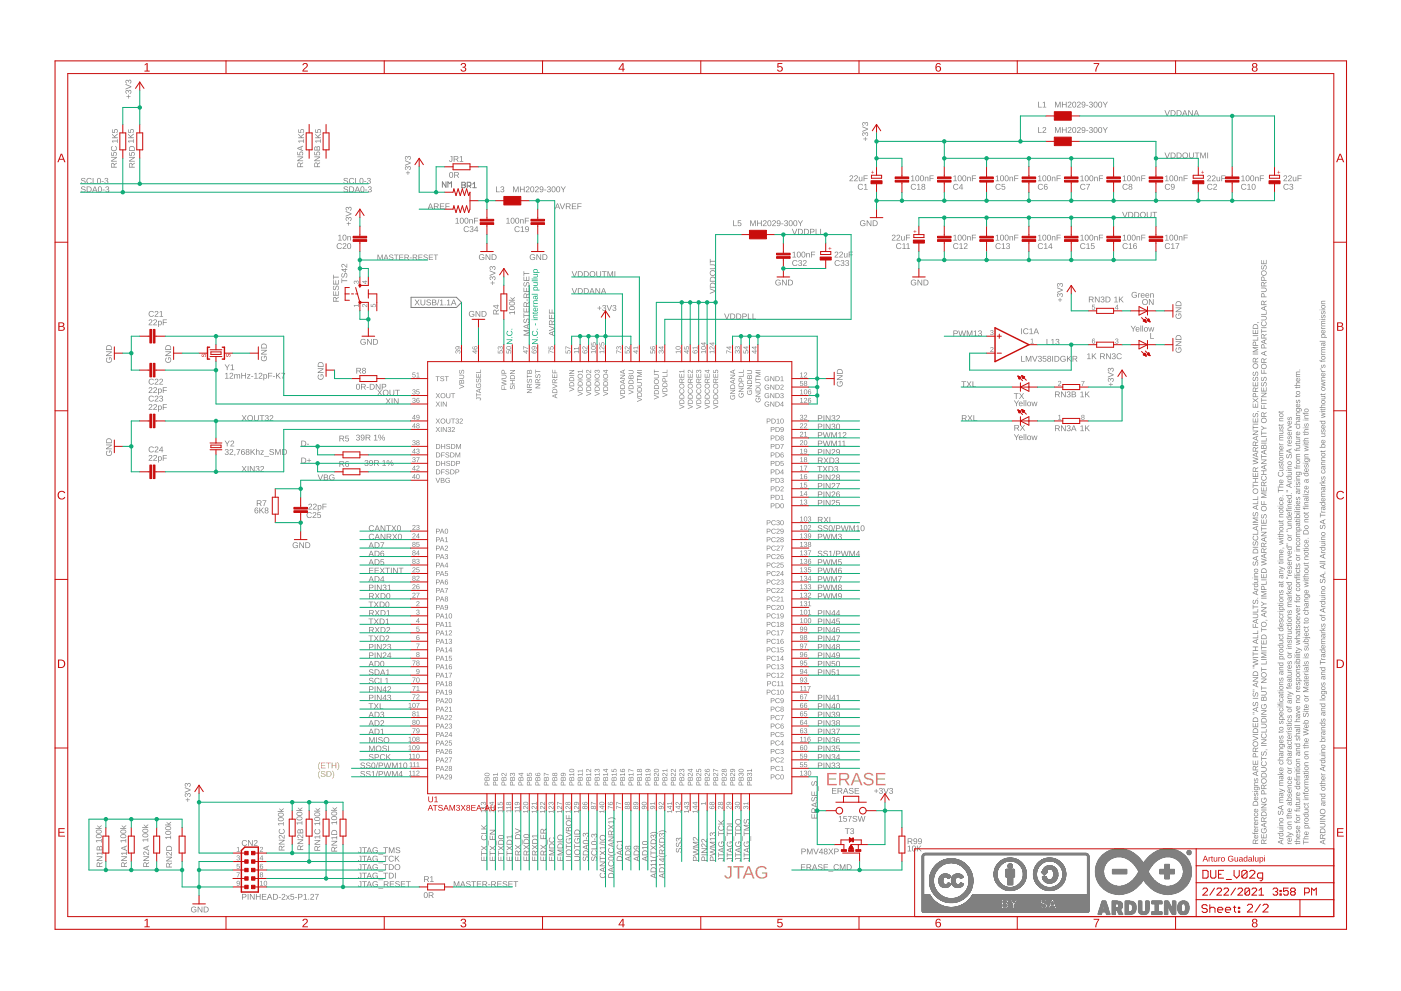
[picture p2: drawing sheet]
<svg xmlns="http://www.w3.org/2000/svg" width="420mm" height="297mm" viewBox="0 0 420 297" stroke-linecap="round" stroke-linejoin="round" font-family="sans-serif">
<g fill="#c8c832">
<path d="M218.2 259.6h1.2v2.6a1.11 1.11 0 0 1-1 1.2 1.11 1.11 0 0 1-1.2-1l.5-.1a.61 .61 0 0 0 .7 .7 .61 .61 0 0 0 .5-.8v-2.2h-.7zM220 259.6h3v.4h-1.3v3.3h-.5v-3.3h-1.2zM224.2 259.6h.6l1.5 3.7h-.5l-.4-1.1h-1.7l-.5 1.1h-.5zM224.5 260l-.7 1.8h1.4zM227.1 260.1a1.94 1.94 0 0 1 2.9 .3l-.5 .2a1.43 1.43 0 0 0-2-.3 1.43 1.43 0 0 0-.2 2 1.59 1.59 0 0 0 2.3 .3v-.7h-1.1v-.4h1.6v1.2a2.02 2.02 0 0 1-2.9 .3 2.02 2.02 0 0 1-.1-2.9z"/>
<path d="M248.1 231.7h2.8v.4h-2.3v1.2h2.1v.4h-2.1v1.3h2.4v.4h-2.9zM251.6 231.7h1.8a1.07 1.07 0 0 1 1.3 .8 1.07 1.07 0 0 1-.9 1.3l1 1.6h-.5l-1-1.6h-1.1v1.6h-.6zM252.2 232.1v1.3h1.2a.7 .7 0 0 0 .8-.6 .7 .7 0 0 0-.9-.7zM256.6 231.7h.6l1.5 3.7h-.5l-.5-1.1h-1.7l-.4 1.1h-.5zM256.9 232.1l-.7 1.8h1.4zM259.3 232.1a1.7 1.7 0 0 1 2.6 .4l-.5 .1a.98 .98 0 0 0-.9-.6 .98 .98 0 0 0-.9 .7l1 .6a1.14 1.14 0 0 1 1.4 1.1 1.14 1.14 0 0 1-1.5 1h-.5a1.17 1.17 0 0 1-1.1-.9l.5-.1a1.18 1.18 0 0 0 1.1 .6 1.18 1.18 0 0 0 1-.6l-.2-.4-.9-.3a1.1 1.1 0 0 1-1.1-1.6zM262.7 231.7h2.8v.4h-2.3v1.2h2.2v.4h-2.2v1.3h2.4v.4h-2.9z"/>
<path d="M95.8 228.5h.3l-.4 .5-.1 .9 .5 .9-.4-.2-.3-.7 .1-.9zM96.3 228.6h1.3v.2h-1.1v.5h1v.2h-1v.6h1.1v.2h-1.3zM97.8 228.6h1.4v.2h-.6v1.5h-.2v-1.5h-.6zM99.5 228.6h.2v.7h.9v-.7h.3v1.7h-.3v-.8h-.9v.8h-.2zM101.1 228.5l.3 .2 .3 .7-.1 .9-.3 .5h-.2l.3-.5 .1-.9z"/>
<path d="M95.8 231h.3l-.4 .6-.1 .8 .5 1-.4-.2-.3-.8 .1-.8zM96.4 231.2a.8 .8 0 0 1 1.2 .3h-.2a.4 .4 0 0 0-.5-.3 .4 .4 0 0 0-.3 .5l.1 .1a.66 .66 0 0 1 .7 .2 .66 .66 0 0 1 0 .7l-.8 .1-.3-.2-.1-.2h.2a.46 .46 0 0 0 .6 .3 .46 .46 0 0 0 .3-.5l-.7-.2a.42 .42 0 0 1-.3-.4 .42 .42 0 0 1 .1-.4zM97.9 231.1h.6a.86 .86 0 0 1 .9 .8 .86 .86 0 0 1-.8 .9h-.7zM98.2 231.3v1.4a.73 .73 0 0 0 1-.7 .73 .73 0 0 0-1-.7zM99.6 231l.3 .2 .3 .8-.1 .8-.3 .6h-.2l.3-.6 .1-.8z"/>
</g>
<g fill="#808080">
<path d="M375.8 251.8l.5-.1 .3 .3 .7-.4v.2l-.7 .4v.5h.7v.3h-1.6zM375.9 252v.7h.6l-.1-.8zM376.2 250.4l.5-.1v.8a.36 .36 0 0 0 .5-.2 .36 .36 0 0 0-.2-.4v-.2a.6 .6 0 0 1 .2 .8 .6 .6 0 0 1-.9 .1 .6 .6 0 0 1-.1-.8zM376.3 250.6l-.1 .3 .4 .2v-.6zM375.6 249.5l.3 .2 .3-.2v.2h1.1v.2h-1.1l-.1 .2-.4-.2zM376.2 248.4l.5-.1v.9a.36 .36 0 0 0 .5-.2 .36 .36 0 0 0-.2-.5v-.2a.6 .6 0 0 1 .2 .9 .6 .6 0 0 1-.9 .1 .6 .6 0 0 1-.1-.9zM376.3 248.6l-.1 .4 .4 .2v-.7zM376.1 247.5l.4 .3h.8v.2h-1.2v-.2h.2zM376.2 246.3l.5-.1v.9a.36 .36 0 0 0 .5-.2 .36 .36 0 0 0-.2-.5v-.2a.6 .6 0 0 1 .2 .9 .6 .6 0 0 1-.9 .1 .6 .6 0 0 1-.1-.9zM376.3 246.5l-.1 .4 .4 .2v-.7zM376.2 245h1.1v.2h-.8a.3 .3 0 0 0-.3 .3 .3 .3 0 0 0 .4 .2h.7v.2l-1.2 .1 .2-.3-.2-.2zM376.1 243.9l.3-.2v.2a.34 .34 0 0 0 .1 .5 .34 .34 0 0 0 .4 0 .34 .34 0 0 0 0-.5v-.2a.58 .58 0 0 1 .2 .8 .58 .58 0 0 1-.8 .2 .58 .58 0 0 1-.2-.8zM376.2 242.6l.5-.2v.9a.36 .36 0 0 0 .5-.2 .36 .36 0 0 0-.2-.5v-.1a.6 .6 0 0 1 .2 .8 .6 .6 0 0 1-.9 .1 .6 .6 0 0 1-.1-.8zM376.3 242.7l-.1 .4 .4 .2v-.7zM375.9 240.3a.83 .83 0 0 1 .9-.2 .83 .83 0 0 1 .5 .8v.6h-1.6zM376 240.5l-.1 .8h1.2a.7 .7 0 0 0-.2-.9 .7 .7 0 0 0-.9 .1zM376.2 238.9l.5-.1v.9a.36 .36 0 0 0 .5-.3 .36 .36 0 0 0-.2-.4v-.2a.6 .6 0 0 1 .2 .9 .6 .6 0 0 1-.9 .1 .6 .6 0 0 1-.1-.9zM376.3 239.1l-.1 .4 .4 .2v-.7zM376.2 237.7l.2 .6a.65 .65 0 0 1 .8-.6v.8l-.2-.1 .1-.6h-.2l-.1 .3a.36 .36 0 0 1-.4 .4 .36 .36 0 0 1-.3-.4zM375.6 237.1l.2 .2zM376.1 237.1h1.2v.2h-1.2zM376.1 235.8l1.5 .1 .2 .4-.3 .5a.47 .47 0 0 0 .1-.5 .47 .47 0 0 0-.5-.3 .52 .52 0 0 1-.1 .7 .52 .52 0 0 1-.7 0 .52 .52 0 0 1 0-.7zM376.3 236.2l-.1 .1a.43 .43 0 0 0 .5 .4 .43 .43 0 0 0 .3-.6zM376.2 234.6l1.1-.1v.2h-.8a.3 .3 0 0 0-.3 .3 .3 .3 0 0 0 .4 .3h.7v.2h-1.2l.2-.2-.2-.3zM376.2 233.3l.2 .7a.65 .65 0 0 1 .8-.6v.8l-.2-.1 .1-.6h-.2l-.1 .3a.36 .36 0 0 1-.4 .4 .36 .36 0 0 1-.3-.4zM375.7 231.7l1.6-.6v.2l-.5 .2v.7l.5 .2v.3l-1.6-.7zM375.9 231.9l.8 .3v-.6zM375.8 229.7l.5-.1 .3 .4 .7-.5v.3l-.7 .4v.5h.7v.2h-1.6zM375.9 229.9v.8h.6l-.1-.8zM375.7 228h.2v1h.5v-1h.2v1h.5v-1.1h.2v1.3h-1.6zM375.8 225.9h.7l.2 .9h.6v.2h-1.6zM376 226l-.1 .8h.6v-.7zM375.8 224.2l.5-.1 .3 .4 .7-.5v.3l-.7 .4v.5h.7v.2h-1.6zM375.9 224.4v.8h.6l-.1-.8zM375.7 223a.83 .83 0 0 1 1.6 0 .83 .83 0 0 1-1.6 0zM375.9 223.1a.63 .63 0 0 0 1.2 0 .63 .63 0 0 0-1.2 0zM375.7 220.5l1.6 .7v.2l-1.6 .7v-.3l1.4-.5-1.4-.5zM375.7 220.1h1.6v.2h-1.6zM375.9 218.5a.83 .83 0 0 1 .9-.2 .83 .83 0 0 1 .5 .8v.6h-1.6zM376 218.7l-.1 .8h1.2a.7 .7 0 0 0-.2-.9 .7 .7 0 0 0-.9 .1zM375.7 216.7h.2v1.1h.5v-1h.2v1h.5v-1.1h.2v1.3h-1.6zM375.9 215.2a.83 .83 0 0 1 .9-.1 .83 .83 0 0 1 .5 .7v.6h-1.6zM376 215.4l-.1 .8h1.2a.7 .7 0 0 0-.2-.9 .7 .7 0 0 0-.9 .1zM375.7 213.5h.5v.2h-.5zM375.7 213.9l.5 .1v.1l-.5 .1zM375.7 212.5l1.6-.6v.2l-.5 .2v.7l.5 .2v.2l-1.6-.6zM375.9 212.6l.8 .3v-.6zM375.9 210.5l.1-.1 .1 .2a.37 .37 0 0 0-.3 .5 .37 .37 0 0 0 .5 .3 .68 .68 0 0 1 .2-.7 .68 .68 0 0 1 .7-.1l.1 .8-.4 .3v-.2a.43 .43 0 0 0 .3-.5 .43 .43 0 0 0-.5-.3l-.1 .2a.53 .53 0 0 1-.5 .8 .53 .53 0 0 1-.4-.9zM375.7 209.2h1.6v.2h-1.6zM375.9 207.6h.1l.1 .2a.37 .37 0 0 0-.3 .4 .37 .37 0 0 0 .5 .3 .68 .68 0 0 1 .2-.7 .68 .68 0 0 1 .7-.1l.1 .8-.4 .4v-.2a.43 .43 0 0 0 .3-.6 .43 .43 0 0 0-.5-.3l-.1 .2a.53 .53 0 0 1-.5 .8 .53 .53 0 0 1-.4-.9zM375.7 206.7h.5v.2h-.5zM375.7 207.1h.5v.2h-.5zM375.7 205.1l1.6-.6v.2l-.5 .2v.7l.5 .2v.2l-1.6-.6zM375.9 205.3l.8 .3v-.6zM375.7 203h1.6v.2l-1.4 .9h1.4v.2h-1.6v-.3l1.4-.8h-1.4zM375.9 201.4a.83 .83 0 0 1 .9-.2 .83 .83 0 0 1 .5 .8v.6h-1.6zM376 201.6l-.1 .8h1.2a.7 .7 0 0 0-.2-.9 .7 .7 0 0 0-.9 .1zM375.7 199.7h.5v.2h-.5zM375.7 200.1l.5 .1v.1h-.5zM375.7 197.4l1.6 .5v.2l-1.4 .4 1.4 .4v.2l-1.6 .5v-.2l1.4-.4-1.4-.4v-.2l1.4-.4-1.4-.4zM375.7 197h1.6v.2h-1.6zM375.7 195.4h.2v.5h1.4v.2h-1.4v.6h-.2zM375.7 193.8h1.6v.2h-.7v.9h.7v.2h-1.6v-.2h.7v-.9h-.7zM375.7 192.2l1.6-.7v.2l-.5 .2v.8l.5 .2v.2l-1.6-.7zM375.9 192.3l.8 .3v-.6zM375.7 191.1h1.4v-.8h.2v1h-1.6zM375.7 189.8h1.4v-.8h.2v1h-1.6zM375.7 187h.2v.9h.6v-.9h.2v.9h.6v.2h-1.6zM375.7 186.1l1.6-.6v.2l-.5 .2v.7l.5 .2v.2l-1.6-.6zM375.9 186.2l.8 .3v-.6zM375.7 184h1a.67 .67 0 0 1 .6 .6 .67 .67 0 0 1-.6 .7h-1v-.2h1a.45 .45 0 0 0 .5-.5 .45 .45 0 0 0-.5-.4h-1zM375.7 183.4h1.4v-.9h.2v1.1h-1.6zM375.7 181.3h.2v.5h1.4v.2h-1.4v.6h-.2zM375.9 179.9l.1-.1 .1 .2a.37 .37 0 0 0-.3 .5 .37 .37 0 0 0 .5 .2 .68 .68 0 0 1 .2-.7 .68 .68 0 0 1 .7-.1l.1 .8-.4 .4v-.2a.43 .43 0 0 0 .3-.5 .43 .43 0 0 0-.5-.4l-.1 .3a.53 .53 0 0 1-.5 .7 .53 .53 0 0 1-.4-.8zM377.1 179.2h.2v.2h-.2zM375.7 177.5l1.6-.6v.2l-.5 .2v.7l.5 .2v.3l-1.6-.7zM375.9 177.7l.8 .3v-.6zM376.1 176.1l.4 .4h.8v.2h-1.2v-.2h.2zM375.6 175h1.7l-.2 .2a.54 .54 0 0 1 .1 .8 .54 .54 0 0 1-.8 0 .44 .44 0 0 1-.3-.4 .44 .44 0 0 1 .2-.4h-.7zM376.3 175.2l-.1 .2a.42 .42 0 0 0 .5 .4 .42 .42 0 0 0 .4-.6zM376.1 173.7h1.2l-.2 .2a.42 .42 0 0 1 .2 .4 .42 .42 0 0 1-.4 .4h-.8v-.3h.8a.3 .3 0 0 0 .3-.3 .3 .3 0 0 0-.4-.2h-.7zM375.6 173.1l.2 .2zM376.1 173.1h1.2v.2h-1.2zM376.2 171.9l1.1-.1v.2h-.8a.3 .3 0 0 0-.3 .4 .3 .3 0 0 0 .4 .2h.7v.2h-1.2l.2-.2-.2-.3zM376.1 171.1a.62 .62 0 0 1 1.2 0 .62 .62 0 0 1-1.2 0zM376.3 170.8a.42 .42 0 0 0 .4 .6 .42 .42 0 0 0 .4-.6zM375.9 168.4l.1-.1 .1 .2a.37 .37 0 0 0-.3 .5 .37 .37 0 0 0 .5 .2 .68 .68 0 0 1 .2-.7 .68 .68 0 0 1 .7-.1l.1 .9-.4 .3v-.2a.43 .43 0 0 0 .3-.5 .43 .43 0 0 0-.5-.4l-.1 .3a.53 .53 0 0 1-.5 .7 .53 .53 0 0 1-.4-.8zM375.7 167.2l1.6-.6v.2l-.5 .2v.7l.5 .2v.2l-1.6-.6zM375.9 167.4l.8 .3v-.6zM375.9 164.7a.83 .83 0 0 1 .9-.2 .83 .83 0 0 1 .5 .8v.6h-1.6zM376 164.9l-.1 .7h1.2a.7 .7 0 0 0-.2-.8 .7 .7 0 0 0-.9 .1zM375.7 163.9h1.6v.2h-1.6zM375.9 162.4l.1-.1 .1 .2a.37 .37 0 0 0-.3 .5 .37 .37 0 0 0 .5 .2 .68 .68 0 0 1 .2-.7 .68 .68 0 0 1 .7-.1l.1 .9-.4 .3v-.2a.43 .43 0 0 0 .3-.5 .43 .43 0 0 0-.5-.4l-.1 .3a.53 .53 0 0 1-.5 .7 .53 .53 0 0 1-.4-.8zM375.9 160.6l.2-.1v.3a.6 .6 0 0 0 0 .8 .6 .6 0 0 0 .9 0 .6 .6 0 0 0-.2-.9l.1-.2a.81 .81 0 0 1 .2 1.2 .81 .81 0 0 1-1.1 .1 .81 .81 0 0 1-.1-1.2zM375.7 160h1.4v-.8h.2v1h-1.6zM375.7 158.2l1.6-.6v.2l-.5 .2v.7l.5 .2v.2l-1.6-.6zM375.9 158.3l.8 .4v-.7zM375.7 157.1h1.6v.3h-1.6zM375.7 155.2h1.6v.1h-1.4l1.4 .6-1.4 .6h1.4v.2h-1.6v-.3l1.4-.5-1.4-.5zM375.9 153.6l.1-.1 .1 .3a.37 .37 0 0 0-.3 .4 .37 .37 0 0 0 .5 .3 .68 .68 0 0 1 .2-.7 .68 .68 0 0 1 .7-.1l.1 .8-.4 .4v-.3a.43 .43 0 0 0 .3-.5 .43 .43 0 0 0-.5-.3l-.1 .2a.53 .53 0 0 1-.5 .8 .53 .53 0 0 1-.4-.9zM375.7 152l1.6-.7v.2l-.5 .2v.8l.5 .1v.3l-1.6-.7zM375.9 152.1l.8 .3v-.6zM375.7 150.9h1.4v-.8h.2v1h-1.6zM375.7 149.6h1.4v-.8h.2v1h-1.6zM375.7 147.2a.83 .83 0 0 1 1.6 0 .83 .83 0 0 1-1.6 0zM375.9 147.3a.63 .63 0 0 0 1.2 0 .63 .63 0 0 0-1.2 0zM375.7 144.9h.2v.6h1.4v.2h-1.4v.5h-.2zM375.7 143.4h1.6v.2h-.7v.8h.7v.3h-1.6v-.3h.7v-.8h-.7zM375.7 141.7h.2v1.1h.5v-1h.2v1h.5v-1.1h.2v1.3h-1.6zM375.8 140.2l.5-.1 .3 .4 .7-.5v.3l-.7 .4v.5h.7v.2h-1.6zM375.9 140.4v.8h.6l-.1-.8zM375.7 137l1.6 .5v.3l-1.4 .3 1.4 .4v.3l-1.6 .4v-.2l1.4-.4-1.4-.4v-.2l1.4-.4-1.4-.3zM375.7 136.2l1.6-.6v.2l-.5 .2v.7l.5 .2v.2l-1.6-.6zM375.9 136.3l.8 .3v-.6zM375.8 134.2l.5-.1 .3 .3 .7-.4v.2l-.7 .4v.5h.7v.3h-1.6zM375.9 134.3v.8h.6l-.1-.8zM375.8 132.5l.5-.1 .3 .3 .7-.4v.2l-.7 .4v.5h.7v.3h-1.6zM375.9 132.6v.8h.6l-.1-.8zM375.7 131.2l1.6-.6v.2l-.5 .2v.7l.5 .2v.3l-1.6-.7zM375.9 131.4l.8 .3v-.6zM375.7 129.1h1.6v.2l-1.4 .9h1.4v.2h-1.6v-.3l1.4-.8h-1.4zM375.7 127.5h.2v.6h1.4v.2h-1.4v.5h-.2zM375.7 127h1.6v.2h-1.6zM375.7 125.4h.2v1h.5v-.9h.2v.9h.5v-1.1h.2v1.3h-1.6zM375.9 123.9l.1-.1 .1 .2a.37 .37 0 0 0-.3 .5 .37 .37 0 0 0 .5 .3 .68 .68 0 0 1 .2-.8 .68 .68 0 0 1 .7 0l.1 .8-.4 .3v-.2a.43 .43 0 0 0 .3-.5 .43 .43 0 0 0-.5-.3l-.1 .2a.53 .53 0 0 1-.5 .7 .53 .53 0 0 1-.4-.8zM377.1 123.2l.5 .3h-.5zM375.7 120.9h.2v1.1h.5v-1h.2v1h.5v-1.1h.2v1.3h-1.6zM375.7 119.3l.8 .6 .8-.6v.2l-.7 .5 .7 .5v.2l-.8-.6-.8 .6v-.2l.6-.5-.6-.4zM375.8 117.9h.7l.2 .9h.6v.2h-1.6zM376 118.1l-.1 .7h.6v-.6zM375.8 116.3l.5-.1 .3 .3 .7-.4v.2l-.7 .5v.5h.7v.2h-1.6zM375.9 116.5v.8h.6l-.1-.8zM375.7 114.6h.2v1h.5v-1h.2v1h.5v-1.1h.2v1.3h-1.6zM375.9 113.1l.1-.1 .1 .2a.37 .37 0 0 0-.3 .5 .37 .37 0 0 0 .5 .2 .68 .68 0 0 1 .2-.7 .68 .68 0 0 1 .7-.1l.1 .8-.4 .4v-.2a.43 .43 0 0 0 .3-.5 .43 .43 0 0 0-.5-.4l-.1 .3a.53 .53 0 0 1-.5 .7 .53 .53 0 0 1-.4-.8zM375.9 111.5l.1-.1 .1 .2a.37 .37 0 0 0-.3 .5 .37 .37 0 0 0 .5 .3 .68 .68 0 0 1 .2-.8 .68 .68 0 0 1 .7 0l.1 .8-.4 .3v-.2a.43 .43 0 0 0 .3-.5 .43 .43 0 0 0-.5-.3l-.1 .2a.53 .53 0 0 1-.5 .7 .53 .53 0 0 1-.4-.8zM375.7 109.7a.83 .83 0 0 1 1.6 0 .83 .83 0 0 1-1.6 0zM375.9 109.8a.63 .63 0 0 0 1.2 0 .63 .63 0 0 0-1.2 0zM375.8 107.4l.5-.1 .3 .4 .7-.5v.3l-.7 .4v.5h.7v.2h-1.6zM375.9 107.6v.8h.6l-.1-.8zM375.7 106h1.6v.2h-1.6zM375.7 104h1.6v.2h-1.4l1.4 .5-1.4 .7h1.4v.2h-1.6v-.3l1.4-.5-1.4-.5zM375.8 102.5h.7l.2 .9h.6v.2h-1.6zM376 102.6l-.1 .8h.6v-.6zM375.7 101.9h1.4v-.9h.2v1.1h-1.6zM375.7 100.5h1.6v.2h-1.6zM375.7 98.9h.2v1h.5v-.9h.2v.9h.5v-1.1h.2v1.3h-1.6zM375.9 97.4a.83 .83 0 0 1 .9-.2 .83 .83 0 0 1 .5 .7v.6h-1.6zM376 97.5l-.1 .8h1.2a.7 .7 0 0 0-.2-.8 .7 .7 0 0 0-.9 0zM377.1 96.6l.5 .2h-.5z"/>
<path d="M378.3 251.8l.5-.1 .3 .3 .7-.4v.2l-.6 .4v.5h.6v.3h-1.6zM378.5 252l-.1 .7h.6l-.1-.8zM378.2 250h.2v1h.5v-.9h.2v.9h.6v-1h.1v1.3h-1.6zM378.4 248.4l.2-.1v.2a.63 .63 0 0 0 .1 .9 .63 .63 0 0 0 .9-.1 .63 .63 0 0 0-.1-.9h-.3v.5h-.2v-.7h.6a.85 .85 0 0 1 .1 1.2 .85 .85 0 0 1-1.2 .2 .85 .85 0 0 1-.1-1.2zM378.2 247.2l1.6-.7v.2l-.4 .2v.7l.4 .2v.3l-1.6-.7zM378.4 247.3l.8 .3v-.6zM378.3 245.1l.5-.1 .3 .4 .7-.5v.3l-.6 .4v.5h.6v.2h-1.6zM378.5 245.3l-.1 .8h.6l-.1-.8zM378.4 243.4a.83 .83 0 0 1 .9-.1 .83 .83 0 0 1 .5 .7v.6h-1.6zM378.5 243.6l-.1 .8h1.3a.7 .7 0 0 0-.3-.8 .7 .7 0 0 0-.9 0zM378.2 242.7h1.6v.2h-1.6zM378.2 240.9h1.6v.3l-1.3 .9h1.3v.2h-1.6v-.3l1.4-.9h-1.4zM378.4 239.3l.2-.2v.2a.63 .63 0 0 0 .1 1 .63 .63 0 0 0 .9-.1 .63 .63 0 0 0-.1-.9h-.3v.5h-.2v-.7h.6a.85 .85 0 0 1 .1 1.2 .85 .85 0 0 1-1.2 .2 .85 .85 0 0 1-.1-1.2zM378.3 237h.8l.1 .9h.6v.2h-1.6zM378.5 237.1l-.1 .8h.6v-.7zM378.3 235.3l.5-.1 .3 .4 .7-.5v.3l-.6 .4v.5h.6v.2h-1.6zM378.5 235.5l-.1 .8h.6l-.1-.8zM378.2 234.1a.85 .85 0 0 1 1.7 0 .85 .85 0 0 1-1.7 0zM378.4 234.2a.65 .65 0 0 0 1.3 0 .65 .65 0 0 0-1.3 0zM378.4 231.8a.83 .83 0 0 1 .9-.2 .83 .83 0 0 1 .5 .8v.6h-1.6zM378.5 232l-.1 .8h1.3a.7 .7 0 0 0-.3-.9 .7 .7 0 0 0-.9 .1zM378.2 230h1a.67 .67 0 0 1 .7 .6 .67 .67 0 0 1-.7 .7h-1v-.2h1a.45 .45 0 0 0 .5-.5 .45 .45 0 0 0-.5-.4h-1zM378.4 228.3l.2-.1 .1 .2a.6 .6 0 0 0-.1 .9 .6 .6 0 0 0 .9-.1 .6 .6 0 0 0-.2-.8l.1-.2a.81 .81 0 0 1 .3 1.2 .81 .81 0 0 1-1.2 .1 .81 .81 0 0 1-.1-1.2zM378.2 226.7h.2v.6h1.4v.2h-1.4v.5h-.2zM378.4 225.3l.2-.1v.3a.37 .37 0 0 0-.3 .4 .37 .37 0 0 0 .5 .3 .68 .68 0 0 1 .2-.7 .68 .68 0 0 1 .7-.1l.1 .8-.4 .4v-.3a.43 .43 0 0 0 .3-.5 .43 .43 0 0 0-.5-.3l-.1 .2a.53 .53 0 0 1-.5 .8 .53 .53 0 0 1-.4-.9zM379.6 224.7l.5 .2h-.5zM378.2 223.4h1.6v.2h-1.6zM378.2 221.6h1.6v.3l-1.3 .9 1.3-.1v.2h-1.6v-.2l1.4-.9h-1.4zM378.4 220l.2-.2 .1 .3a.6 .6 0 0 0-.1 .8 .6 .6 0 0 0 .9 0 .6 .6 0 0 0-.2-.9l.1-.2a.81 .81 0 0 1 .3 1.2 .81 .81 0 0 1-1.2 .1 .81 .81 0 0 1-.1-1.1zM378.2 219.3h1.5v-.8h.1v1.1h-1.6zM378.2 216.9h1a.67 .67 0 0 1 .7 .7 .67 .67 0 0 1-.7 .7h-1v-.3h1a.45 .45 0 0 0 .5-.4 .45 .45 0 0 0-.5-.5h-1zM378.4 215.4a.83 .83 0 0 1 .9-.2 .83 .83 0 0 1 .5 .7v.6h-1.6zM378.5 215.5l-.1 .8h1.3a.7 .7 0 0 0-.3-.8 .7 .7 0 0 0-.9 0zM378.2 214.6h1.6v.2h-1.6zM378.2 212.9h1.6v.3l-1.3 .8h1.3v.2h-1.6v-.3l1.4-.8h-1.4zM378.4 211.2l.2-.1v.2a.63 .63 0 0 0 .1 .9 .63 .63 0 0 0 .9-.1 .63 .63 0 0 0-.1-.9h-.3v.5h-.2v-.7h.6a.85 .85 0 0 1 .1 1.2 .85 .85 0 0 1-1.2 .2 .85 .85 0 0 1-.1-1.2zM378.4 208.9h.3l.3 .3a.44 .44 0 0 1 .5-.4 .44 .44 0 0 1 .3 .6v.6h-1.6zM378.4 209.2v.6h.5l-.1-.6zM379.2 209l-.1 .8h.6l-.1-.7zM378.2 207.1h1a.67 .67 0 0 1 .7 .7 .67 .67 0 0 1-.7 .7h-1v-.3h1a.45 .45 0 0 0 .5-.4 .45 .45 0 0 0-.5-.4h-1zM378.2 205.6h.2v.5h1.4v.2h-1.4v.6h-.2zM378.2 203.4h1.6v.3l-1.3 .8h1.3v.2h-1.6v-.2l1.4-.9h-1.4zM378.2 202.3a.85 .85 0 0 1 1.7 0 .85 .85 0 0 1-1.7 0zM378.4 202.3a.65 .65 0 0 0 1.3 0 .65 .65 0 0 0-1.3 0zM378.2 200h.2v.6h1.4v.2h-1.4v.5h-.2zM378.2 198.9h1.5v-.8h.1v1h-1.6zM378.2 197.6h1.6v.2h-1.6zM378.2 195.6h1.6v.2h-1.4l1.4 .5-1.4 .7h1.4v.2h-1.6v-.3l1.4-.5-1.4-.5zM378.2 195h1.6v.2h-1.6zM378.2 193.4h.2v.5h1.4v.3h-1.4v.5h-.2zM378.2 191.9h.2v1h.5v-.9h.2v.9h.6v-1h.1v1.2h-1.6zM378.4 190.4a.83 .83 0 0 1 .9-.2 .83 .83 0 0 1 .5 .8v.6h-1.6zM378.5 190.6l-.1 .8h1.3a.7 .7 0 0 0-.3-.9 .7 .7 0 0 0-.9 .1zM378.2 188.1h.2v.5h1.4v.3h-1.4v.5h-.2zM378.2 187.2a.85 .85 0 0 1 1.7 0 .85 .85 0 0 1-1.7 0zM378.4 187.2a.65 .65 0 0 0 1.3 0 .65 .65 0 0 0-1.3 0zM379.6 185.8l.5 .2h-.5zM378.2 184.2l1.6-.7v.2l-.4 .2v.7l.4 .2v.3l-1.6-.7zM378.4 184.3l.8 .3v-.6zM378.2 182h1.6v.3l-1.3 .8h1.3v.2h-1.6v-.2l1.4-.9h-1.4zM378.2 180.3l1 .6h.6v.2h-.6l-1 .6v-.2l.8-.5-.8-.5zM378.2 179.2h1.6v.2h-1.6zM378.2 177.2h1.6v.2h-1.4l1.4 .5-1.4 .7h1.4v.2h-1.6v-.3l1.4-.5-1.4-.5zM378.3 175.7h.8l.1 .9h.6v.2h-1.6zM378.5 175.8l-.1 .8h.6v-.6zM378.2 175h1.5v-.8h.1v1.1h-1.6zM378.2 173.7h1.6v.2h-1.6zM378.2 172.1h.2v1h.5v-1h.2v1h.6v-1.1h.1v1.3h-1.6zM378.4 170.6a.83 .83 0 0 1 .9-.2 .83 .83 0 0 1 .5 .7v.6h-1.6zM378.5 170.7l-.1 .8h1.3a.7 .7 0 0 0-.3-.8 .7 .7 0 0 0-.9 0zM378.2 167.4l1.6 .4v.3l-1.3 .4 1.3 .3v.3l-1.6 .5v-.3l1.4-.4-1.4-.3v-.2l1.4-.4-1.4-.4zM378.2 166.5l1.6-.6v.2l-.4 .2v.7l.4 .2v.2l-1.6-.6zM378.4 166.7l.8 .3v-.6zM378.3 164.5l.5-.1 .3 .3 .7-.4v.2l-.6 .5v.5h.6v.2h-1.6zM378.5 164.7l-.1 .8h.6l-.1-.8zM378.3 162.8l.5-.1 .3 .3 .7-.4v.2l-.6 .5v.5h.6v.2h-1.6zM378.5 163l-.1 .8h.6l-.1-.8zM378.2 161.6l1.6-.7v.2l-.4 .2v.8l.4 .2v.2l-1.6-.7zM378.4 161.7l.8 .3v-.6zM378.2 159.4h1.6v.3l-1.3 .8h1.3v.2h-1.6v-.2l1.4-.9h-1.4zM378.2 157.8h.2v.6h1.4v.2h-1.4v.6h-.2zM378.2 157.3h1.6v.3h-1.6zM378.2 155.7h.2v1h.5v-.9h.2v.9h.6v-1h.1v1.2h-1.6zM378.4 154.2l.2-.1v.3a.37 .37 0 0 0-.3 .4 .37 .37 0 0 0 .5 .3 .68 .68 0 0 1 .2-.7 .68 .68 0 0 1 .7-.1l.1 .8-.4 .4v-.3a.43 .43 0 0 0 .3-.5 .43 .43 0 0 0-.5-.3l-.1 .2a.53 .53 0 0 1-.5 .8 .53 .53 0 0 1-.4-.9zM378.2 152.5a.85 .85 0 0 1 1.7 0 .85 .85 0 0 1-1.7 0zM378.4 152.5a.65 .65 0 0 0 1.3 0 .65 .65 0 0 0-1.3 0zM378.2 150.2h.2v.9h.6v-.9h.2v.9h.6v.2h-1.6zM378.2 147.7h1.6v.2h-1.4l1.4 .5-1.4 .6h1.4v.2h-1.6v-.3l1.4-.5-1.4-.5zM378.2 146.1h.2v1h.5v-1h.2v1h.6v-1.1h.1v1.3h-1.6zM378.3 144.5l.5-.1 .3 .4 .7-.5v.3l-.6 .4v.5h.6v.2h-1.6zM378.5 144.7l-.1 .8h.6l-.1-.8zM378.4 142.7l.2-.1 .1 .2a.6 .6 0 0 0-.1 .9 .6 .6 0 0 0 .9 0 .6 .6 0 0 0-.2-.9l.1-.2a.81 .81 0 0 1 .3 1.2 .81 .81 0 0 1-1.2 .1 .81 .81 0 0 1-.1-1.2zM378.2 141h1.6v.2h-.7v.9h.7v.2h-1.6v-.2h.7v-.9h-.7zM378.2 139.9l1.6-.6v.2l-.4 .2v.7l.4 .2v.2l-1.6-.6zM378.4 140l.8 .3v-.6zM378.2 137.7h1.6v.3l-1.3 .9h1.3v.2h-1.6v-.3l1.4-.9h-1.4zM378.2 136.2h.2v.5h1.4v.2h-1.4v.6h-.2zM378.2 135.4l1.6-.7v.3l-.4 .1v.8l.4 .2v.2l-1.6-.7zM378.4 135.5l.8 .3v-.6zM378.4 133.4h.3l.3 .3a.44 .44 0 0 1 .5-.4 .44 .44 0 0 1 .3 .6v.6h-1.6zM378.4 133.7v.6h.5l-.1-.6zM379.2 133.5l-.1 .8h.6l-.1-.7zM378.2 132.7h1.6v.2h-1.6zM378.2 132.1h1.5v-.8h.1v1h-1.6zM378.2 130.8h1.6v.2h-1.6zM378.2 129.2h.2v.5h1.4v.2h-1.4v.6h-.2zM378.2 127.6l1 .6h.6v.2h-.6l-1 .7v-.3l.8-.5-.8-.5zM378.2 126.1a.85 .85 0 0 1 1.7 0 .85 .85 0 0 1-1.7 0zM378.4 126.1a.65 .65 0 0 0 1.3 0 .65 .65 0 0 0-1.3 0zM378.3 123.7l.5-.1 .3 .4 .7-.5v.3l-.6 .4v.5h.6v.2h-1.6zM378.5 123.9l-.1 .8h.6l-.1-.8zM378.2 121.4h.2v.9h.6v-.9h.2v.9h.6v.3h-1.6zM378.2 120.9h1.6v.2h-1.6zM378.2 119.3h.2v.5h1.4v.3h-1.4v.5h-.2zM378.2 117.7h1.6v.3l-1.3 .9 1.3-.1v.2h-1.6v-.2l1.4-.9h-1.4zM378.2 116.1h.2v1h.5v-.9h.2v.9h.6v-1h.1v1.2h-1.6zM378.4 114.6l.2-.1v.3a.37 .37 0 0 0-.3 .4 .37 .37 0 0 0 .5 .3 .68 .68 0 0 1 .2-.7 .68 .68 0 0 1 .7-.1l.1 .8-.4 .4v-.2a.43 .43 0 0 0 .3-.6 .43 .43 0 0 0-.5-.3l-.1 .2a.53 .53 0 0 1-.5 .8 .53 .53 0 0 1-.4-.9zM378.4 113.1l.2-.1v.2a.37 .37 0 0 0-.3 .5 .37 .37 0 0 0 .5 .2 .68 .68 0 0 1 .2-.7 .68 .68 0 0 1 .7-.1l.1 .9-.4 .3v-.2a.43 .43 0 0 0 .3-.5 .43 .43 0 0 0-.5-.4l-.1 .3a.53 .53 0 0 1-.5 .7 .53 .53 0 0 1-.4-.8zM378.2 110.8h.2v1h.6v-.9h.2v.9h.6v.2h-1.6zM378.2 109.9a.85 .85 0 0 1 1.7 0 .85 .85 0 0 1-1.7 0zM378.4 109.9a.65 .65 0 0 0 1.3 0 .65 .65 0 0 0-1.3 0zM378.3 107.5l.5-.1 .3 .4 .7-.5v.3l-.6 .4v.5h.6v.2h-1.6zM378.5 107.7l-.1 .8h.6l-.1-.8zM378.2 105.8l1.6-.7v.3l-.4 .1v.8l.4 .2v.2l-1.6-.7zM378.4 105.9l.8 .3v-.6zM378.3 103.3h.8l.1 .9h.6v.2h-1.6zM378.5 103.4l-.1 .8h.6v-.6zM378.2 102.3l1.6-.6v.2l-.4 .2v.7l.4 .2v.2l-1.6-.6zM378.4 102.4l.8 .3v-.6zM378.3 100.3l.5-.1 .3 .3 .7-.4v.2l-.6 .4v.5h.6v.3h-1.6zM378.5 100.4l-.1 .8h.6l-.1-.8zM378.2 98.6h.2v.6h1.4v.2h-1.4v.5h-.2zM378.2 98.1h1.6v.2h-1.6zM378.4 96.4l.2-.1 .1 .2a.6 .6 0 0 0-.1 .9 .6 .6 0 0 0 .9 0 .6 .6 0 0 0-.2-.9l.1-.2a.81 .81 0 0 1 .3 1.2 .81 .81 0 0 1-1.2 .1 .81 .81 0 0 1-.1-1.2zM378.2 94.7h1a.67 .67 0 0 1 .7 .7 .67 .67 0 0 1-.7 .6h-1v-.2h1a.45 .45 0 0 0 .5-.4 .45 .45 0 0 0-.5-.5h-1zM378.2 94.1h1.5v-.8h.1v1h-1.6zM378.2 92.3l1.6-.7v.3l-.4 .2v.7l.4 .2v.2l-1.6-.7zM378.4 92.4l.8 .3v-.6zM378.3 90.3l.5-.2 .3 .4 .7-.4v.2l-.6 .4v.5h.6v.3h-1.6zM378.5 90.4l-.1 .8h.6l-.1-.8zM378.3 88h.8l.1 .9h.6v.2h-1.6zM378.5 88.1l-.1 .8h.6v-.7zM378.2 86.2h1a.67 .67 0 0 1 .7 .7 .67 .67 0 0 1-.7 .6h-1v-.2h1a.45 .45 0 0 0 .5-.4 .45 .45 0 0 0-.5-.5h-1zM378.3 84.7l.5-.2 .3 .4 .7-.5v.3l-.6 .4v.5h.6v.2h-1.6zM378.5 84.8l-.1 .8h.6l-.1-.8zM378.3 83h.8l.1 .9h.6v.2h-1.6zM378.5 83.2l-.1 .7h.6v-.6zM378.2 81.9a.85 .85 0 0 1 1.7 0 .85 .85 0 0 1-1.7 0zM378.4 81.9a.65 .65 0 0 0 1.3 0 .65 .65 0 0 0-1.3 0zM378.4 79.6l.2-.1v.2a.37 .37 0 0 0-.3 .5 .37 .37 0 0 0 .5 .3 .68 .68 0 0 1 .2-.8 .68 .68 0 0 1 .7 0l.1 .8-.4 .3v-.2a.43 .43 0 0 0 .3-.5 .43 .43 0 0 0-.5-.3l-.1 .2a.53 .53 0 0 1-.5 .7 .53 .53 0 0 1-.4-.8zM378.2 78h.2v1h.5v-1h.2v1h.6v-1.1h.1v1.3h-1.6z"/>
<path d="M383.3 252.2l1.6-.6v.2l-.5 .2v.7l.5 .2v.3l-1.6-.7zM383.4 252.4l.8 .3v-.6zM383.6 250.8l.4 .4h.9v.2h-1.3v-.2h.3zM383.2 249.7h1.7l-.2 .2a.54 .54 0 0 1 .1 .8 .54 .54 0 0 1-.8 0 .44 .44 0 0 1-.4-.4 .44 .44 0 0 1 .2-.4h-.6zM383.9 249.9l-.1 .1a.42 .42 0 0 0 .5 .5 .42 .42 0 0 0 .3-.6zM383.6 248.4h1.3l-.2 .2a.42 .42 0 0 1 .2 .4 .42 .42 0 0 1-.4 .3h-.9v-.2h.8a.3 .3 0 0 0 .4-.3 .3 .3 0 0 0-.5-.2h-.7zM383.2 247.8l.2 .2zM383.6 247.8h1.3v.2h-1.3zM383.7 246.6l1.2-.1v.2h-.8a.3 .3 0 0 0-.4 .4 .3 .3 0 0 0 .5 .2h.7v.2h-1.3l.2-.2-.2-.3zM383.7 245.8a.62 .62 0 0 1 1.2 0 .62 .62 0 0 1-1.2 0zM383.9 245.5a.42 .42 0 0 0 .3 .6 .42 .42 0 0 0 .4-.6zM383.4 243.1l.2-.1v.2a.37 .37 0 0 0-.2 .5 .37 .37 0 0 0 .4 .2 .68 .68 0 0 1 .2-.7 .68 .68 0 0 1 .8-.1v.9l-.3 .3-.1-.2a.43 .43 0 0 0 .4-.5 .43 .43 0 0 0-.5-.4l-.1 .3a.53 .53 0 0 1-.6 .7 .53 .53 0 0 1-.3-.8zM383.3 241.9l1.6-.6v.2l-.5 .2v.7l.5 .2v.2l-1.6-.6zM383.4 242.1l.8 .3v-.6zM383.7 239l1.2-.1v.3h-1l-.1 .2 .2 .2 .9 .1v.2h-1l-.1 .2 .2 .3h.9v.2h-1.3l.2-.2a.38 .38 0 0 1-.2-.4 .38 .38 0 0 1 .2-.3l-.2-.3zM383.7 237.8l1.2-.3-.3 .4a.4 .4 0 0 1 .2 .6 .4 .4 0 0 1-.7-.1v-.5a.28 .28 0 0 0-.3 .2 .28 .28 0 0 0 .2 .3l-.1 .2-.3-.2zM384.2 238.2a.3 .3 0 0 0 .6 0 .3 .3 0 0 0-.6 0zM383.6 236.3l1.4 .6a.29 .29 0 0 1 .3 .2 .29 .29 0 0 1-.1 .3l-.3-.4-1.3 .5v-.2l1-.4-1-.4zM383.7 233.9h1.2v.2h-1l-.1 .2 .2 .3h.9v.2h-1l-.1 .2 .2 .3h.9v.2h-1.3l.2-.2a.38 .38 0 0 1-.2-.4 .38 .38 0 0 1 .2-.3l-.2-.3zM383.7 232.7l1.2-.3-.3 .4a.4 .4 0 0 1 .2 .6 .4 .4 0 0 1-.7-.1v-.5a.28 .28 0 0 0-.3 .2 .28 .28 0 0 0 .2 .3l-.1 .2-.3-.2zM384.2 233.1a.3 .3 0 0 0 .6 0 .3 .3 0 0 0-.6 0zM383.6 231.2l.6 .5 .7-.5v.3l-.6 .4 .6 .1v.2h-1.7v-.2h1zM383.8 230.2l.5-.2v.9a.36 .36 0 0 0 .4-.2 .36 .36 0 0 0-.2-.5l.1-.1a.6 .6 0 0 1 .1 .8 .6 .6 0 0 1-.8 .1 .6 .6 0 0 1-.1-.8zM383.8 230.3v.4l.3 .2v-.7zM383.7 228.3l.3-.1v.2a.34 .34 0 0 0 0 .5 .34 .34 0 0 0 .5-.1 .34 .34 0 0 0 0-.4v-.2a.58 .58 0 0 1 .2 .7 .58 .58 0 0 1-.8 .2 .58 .58 0 0 1-.2-.8zM383.7 227l1.2-.1v.2h-.8a.3 .3 0 0 0-.4 .4 .3 .3 0 0 0 .4 .2h.8v.2h-1.7v-.2h.6l-.2-.2zM383.7 225.8l1.2-.3-.3 .4a.4 .4 0 0 1 .2 .6 .4 .4 0 0 1-.7-.1v-.5a.28 .28 0 0 0-.3 .2 .28 .28 0 0 0 .2 .3l-.1 .2-.3-.2zM384.2 226.1a.3 .3 0 0 0 .6 0 .3 .3 0 0 0-.6 0zM383.7 224.4l1.2-.1v.2h-.8a.3 .3 0 0 0-.4 .4 .3 .3 0 0 0 .5 .2h.7v.2h-1.3l.2-.2-.2-.3zM383.6 223l1.5 .1 .3 .4-.3 .5a.47 .47 0 0 0 0-.5 .47 .47 0 0 0-.5-.3 .52 .52 0 0 1 0 .7 .52 .52 0 0 1-.7 0 .52 .52 0 0 1-.1-.7zM383.8 223.4v.1a.43 .43 0 0 0 .5 .4 .43 .43 0 0 0 .3-.6zM383.8 221.8l.5-.1v.8a.36 .36 0 0 0 .4-.2 .36 .36 0 0 0-.2-.4l.1-.2a.6 .6 0 0 1 .1 .8 .6 .6 0 0 1-.8 .2 .6 .6 0 0 1-.1-.9zM383.8 222v.3l.3 .2v-.6zM383.8 220.5l.1 .7a.65 .65 0 0 1 .9-.6l-.1 .8-.2-.1 .2-.6h-.3l-.1 .3a.36 .36 0 0 1-.4 .4 .36 .36 0 0 1-.3-.4zM383.4 219.3h.2v-.2l.2 .2h.8l.1-.2 .2 .2-.1 .2-1 .2zM383.7 218.5a.62 .62 0 0 1 1.2 0 .62 .62 0 0 1-1.2 0zM383.9 218.2a.42 .42 0 0 0 .3 .6 .42 .42 0 0 0 .4-.6zM383.8 216.1l.1 .7a.65 .65 0 0 1 .9-.6l-.1 .8-.2-.1 .2-.6h-.3l-.1 .3a.36 .36 0 0 1-.4 .4 .36 .36 0 0 1-.3-.5zM383.8 214.8a.63 .63 0 0 1 .7 0 .63 .63 0 0 1 .3 .7l-.1 .1h.7v.2h-1.8l.2-.2-.2-.4zM383.9 215a.4 .4 0 0 0 0 .6 .4 .4 0 0 0 .6 0l.2-.2-.1-.4zM383.8 213.6l.5-.2v.9a.36 .36 0 0 0 .4-.2 .36 .36 0 0 0-.2-.4l.1-.2a.6 .6 0 0 1 .1 .8 .6 .6 0 0 1-.8 .1 .6 .6 0 0 1-.1-.8zM383.8 213.7v.4l.3 .2v-.7zM383.7 212.4l.3-.2v.2a.34 .34 0 0 0 0 .5 .34 .34 0 0 0 .5 0 .34 .34 0 0 0 0-.5v-.2a.58 .58 0 0 1 .2 .8 .58 .58 0 0 1-.8 .2 .58 .58 0 0 1-.2-.8zM383.2 211.8l.2 .2zM383.6 211.8h1.3v.2h-1.3zM383.2 211l.2 .2 .4-.2v.2h1.1v.2h-1.1l-.2 .2-.4-.2zM383.2 210.6l.2 .2zM383.6 210.6h1.3v.2h-1.3zM383.7 209.5l.3-.1v.2a.34 .34 0 0 0 0 .5 .34 .34 0 0 0 .5-.1 .34 .34 0 0 0 0-.4v-.3a.58 .58 0 0 1 .2 .8 .58 .58 0 0 1-.8 .2 .58 .58 0 0 1-.2-.8zM383.7 208.3l1.2-.3-.3 .4a.4 .4 0 0 1 .2 .6 .4 .4 0 0 1-.7-.1v-.5a.28 .28 0 0 0-.3 .2 .28 .28 0 0 0 .2 .3l-.1 .2-.3-.2zM384.2 208.6a.3 .3 0 0 0 .6 0 .3 .3 0 0 0-.6 0zM383.4 207.6h.2v-.2l.2 .2h.8l.1-.3 .2 .3-.1 .2-1 .1zM383.2 207l.2 .2zM383.6 207h1.3v.2h-1.3zM383.7 206.2a.62 .62 0 0 1 1.2 0 .62 .62 0 0 1-1.2 0zM383.9 205.9a.42 .42 0 0 0 .3 .6 .42 .42 0 0 0 .4-.6zM383.7 204.4l1.2-.1v.3h-.8a.3 .3 0 0 0-.4 .3 .3 .3 0 0 0 .5 .2h.7v.2h-1.3l.2-.2-.2-.2zM383.8 203.2l.1 .7a.65 .65 0 0 1 .9-.7l-.1 .9-.2-.2 .2-.5h-.3l-.1 .3a.36 .36 0 0 1-.4 .4 .36 .36 0 0 1-.3-.5zM383.7 201.4l1.2-.3-.3 .3a.4 .4 0 0 1 .2 .7 .4 .4 0 0 1-.7-.1v-.5a.28 .28 0 0 0-.3 .1 .28 .28 0 0 0 .2 .4l-.1 .2-.3-.2zM384.2 201.7a.3 .3 0 0 0 .6 0 .3 .3 0 0 0-.6 0zM383.7 200l1.2-.1v.2h-.8a.3 .3 0 0 0-.4 .3 .3 .3 0 0 0 .5 .3h.7v.2h-1.3l.2-.2-.2-.3zM383.2 198.6h1.7l-.2 .2a.54 .54 0 0 1 .1 .8 .54 .54 0 0 1-.8 0 .44 .44 0 0 1-.4-.3 .44 .44 0 0 1 .2-.5h-.6zM383.9 198.9l-.1 .1a.42 .42 0 0 0 .5 .4 .42 .42 0 0 0 .3-.5zM383.8 196.7a.63 .63 0 0 1 .7-.1 .63 .63 0 0 1 .3 .7l-.1 .1h.7v.2h-1.8l.2-.2-.2-.4zM383.9 196.9a.4 .4 0 0 0 0 .5 .4 .4 0 0 0 .6 0l.2-.2-.1-.3zM383.6 195.7l.4 .4h.9v.2h-1.3v-.2h.3zM383.7 195.1a.62 .62 0 0 1 1.2 0 .62 .62 0 0 1-1.2 0zM383.9 194.8a.42 .42 0 0 0 .3 .6 .42 .42 0 0 0 .4-.6zM383.2 193.2h1.7l-.2 .3a.54 .54 0 0 1 .1 .7 .54 .54 0 0 1-.8 .1 .44 .44 0 0 1-.4-.4 .44 .44 0 0 1 .2-.4h-.6zM383.9 193.5l-.1 .1a.42 .42 0 0 0 .5 .5 .42 .42 0 0 0 .3-.6zM383.6 191.9h1.3l-.2 .2a.42 .42 0 0 1 .2 .5 .42 .42 0 0 1-.4 .3h-.9v-.2h.8a.3 .3 0 0 0 .4-.3 .3 .3 0 0 0-.5-.2h-.7zM383.7 190.8l.3-.1v.2a.34 .34 0 0 0 0 .5 .34 .34 0 0 0 .5 0 .34 .34 0 0 0 0-.5v-.2a.58 .58 0 0 1 .2 .8 .58 .58 0 0 1-.8 .1 .58 .58 0 0 1-.2-.8zM383.4 190.2h.2v-.2l.2 .2h.8l.1-.2 .2 .2-.1 .2-1 .2zM383.2 188.2h1.7l-.2 .2a.54 .54 0 0 1 .1 .7 .54 .54 0 0 1-.8 .1 .44 .44 0 0 1-.4-.4 .44 .44 0 0 1 .2-.4h-.6zM383.9 188.4l-.1 .1a.42 .42 0 0 0 .5 .5 .42 .42 0 0 0 .3-.6zM383.8 186.9l.5-.1v.9a.36 .36 0 0 0 .4-.2 .36 .36 0 0 0-.2-.5l.1-.2a.6 .6 0 0 1 .1 .9 .6 .6 0 0 1-.8 .1 .6 .6 0 0 1-.1-.9zM383.8 187.1v.4l.3 .2v-.7zM383.8 185.7l.1 .7a.65 .65 0 0 1 .9-.7l-.1 .9-.2-.2 .2-.5h-.3l-.1 .3a.36 .36 0 0 1-.4 .4 .36 .36 0 0 1-.3-.5zM383.7 184.6l.3-.2v.2a.34 .34 0 0 0 0 .5 .34 .34 0 0 0 .5 0 .34 .34 0 0 0 0-.5v-.2a.58 .58 0 0 1 .2 .8 .58 .58 0 0 1-.8 .2 .58 .58 0 0 1-.2-.8zM383.6 183.6l.4 .4h.9v.2h-1.3v-.2h.3zM383.2 183.2l.2 .2zM383.6 183.2h1.3v.2h-1.3zM383.8 181.9a.63 .63 0 0 1 .7 0 .63 .63 0 0 1 .3 .7l-.1 .1h.7v.2h-1.8l.2-.2-.2-.4zM383.9 182.1a.4 .4 0 0 0 0 .6 .4 .4 0 0 0 .6 0l.2-.2-.1-.4zM383.4 181.3h.2v-.2l.2 .2h.8l.1-.2 .2 .2-.1 .2-1 .2zM383.2 180.7l.2 .2zM383.6 180.7h1.3v.2h-1.3zM383.7 180a.62 .62 0 0 1 1.2 0 .62 .62 0 0 1-1.2 0zM383.9 179.6a.42 .42 0 0 0 .3 .6 .42 .42 0 0 0 .4-.6zM383.7 178.2l1.2-.1v.2h-.8a.3 .3 0 0 0-.4 .3 .3 .3 0 0 0 .5 .3h.7v.2h-1.3l.2-.2-.2-.3zM383.8 176.9l.1 .7a.65 .65 0 0 1 .9-.6l-.1 .8-.2-.1 .2-.6h-.3l-.1 .3a.36 .36 0 0 1-.4 .4 .36 .36 0 0 1-.3-.4zM383.7 175.1l1.2-.3-.3 .4a.4 .4 0 0 1 .2 .7 .4 .4 0 0 1-.7-.2v-.5a.28 .28 0 0 0-.3 .2 .28 .28 0 0 0 .2 .3l-.1 .3-.3-.3zM384.2 175.5a.3 .3 0 0 0 .6 0 .3 .3 0 0 0-.6 0zM383.4 174.4h.2v-.2l.2 .2h.8l.1-.2 .2 .2-.1 .2-1 .2zM383.7 172.5l1.2-.3-.3 .4a.4 .4 0 0 1 .2 .6 .4 .4 0 0 1-.7-.1v-.5a.28 .28 0 0 0-.3 .2 .28 .28 0 0 0 .2 .3l-.1 .3-.3-.3zM384.2 172.9a.3 .3 0 0 0 .6 0 .3 .3 0 0 0-.6 0zM383.7 171.1l1.2-.1v.3h-.8a.3 .3 0 0 0-.4 .3 .3 .3 0 0 0 .5 .2h.7v.2h-1.3l.2-.2-.2-.2zM383.6 169.7l1.4 .6a.29 .29 0 0 1 .3 .2 .29 .29 0 0 1-.1 .3l-.3-.4-1.3 .5v-.2l1-.4-1-.4zM383.4 168.7h.2v-.2l.2 .2h.8l.1-.3 .2 .2-.1 .3-1 .1zM383.2 168.1l.2 .2zM383.6 168.1h1.3v.2h-1.3zM383.7 166.2l1.2-.1v.2h-1l-.1 .2 .2 .3h.9v.2h-1l-.1 .2 .2 .3h.9v.2h-1.3l.2-.2a.38 .38 0 0 1-.2-.3 .38 .38 0 0 1 .2-.4l-.2-.2zM383.8 164.9l.5-.2v.9a.36 .36 0 0 0 .4-.2 .36 .36 0 0 0-.2-.5l.1-.1a.6 .6 0 0 1 .1 .8 .6 .6 0 0 1-.8 .1 .6 .6 0 0 1-.1-.8zM383.8 165v.4l.3 .2v-.7zM384.6 164.2l.6 .2h-.6zM383.6 161.6l1.3 .4v.2l-1.1 .3 1.1 .2v.3l-1.3 .3v-.2l1.1-.2-1.1-.3v-.2l1.1-.3-1.1-.3zM383.2 161.3l.2 .2zM383.6 161.3h1.3v.2h-1.3zM383.4 160.7h.2v-.2l.2 .2h.8l.1-.2 .2 .2-.1 .2-1 .2zM383.7 159.4l1.2-.1v.2h-.8a.3 .3 0 0 0-.4 .3 .3 .3 0 0 0 .4 .3h.8v.2h-1.7v-.2h.6l-.2-.3zM383.7 158.6a.62 .62 0 0 1 1.2 0 .62 .62 0 0 1-1.2 0zM383.9 158.2a.42 .42 0 0 0 .3 .6 .42 .42 0 0 0 .4-.6zM383.6 156.7h1.3l-.2 .2a.42 .42 0 0 1 .2 .5 .42 .42 0 0 1-.4 .3h-.9v-.2h.8a.3 .3 0 0 0 .4-.4 .3 .3 0 0 0-.5-.2h-.7zM383.4 156.1h.2v-.2l.2 .2h.8l.1-.2 .2 .2-.1 .2-1 .2zM383.7 154.2l1.2-.1v.2h-.8a.3 .3 0 0 0-.4 .3 .3 .3 0 0 0 .5 .3h.7v.2h-1.3l.2-.2-.2-.3zM383.7 153.3a.62 .62 0 0 1 1.2 0 .62 .62 0 0 1-1.2 0zM383.9 153a.42 .42 0 0 0 .3 .6 .42 .42 0 0 0 .4-.6zM383.4 152.2h.2v-.2l.2 .2h.8l.1-.2 .2 .2-.1 .2-1 .2zM383.2 151.6l.2 .2zM383.6 151.6h1.3v.2h-1.3zM383.7 150.5l.3-.2v.2a.34 .34 0 0 0 0 .5 .34 .34 0 0 0 .5 0 .34 .34 0 0 0 0-.5v-.2a.58 .58 0 0 1 .2 .8 .58 .58 0 0 1-.8 .2 .58 .58 0 0 1-.2-.8zM383.8 149.2l.5-.1v.9a.36 .36 0 0 0 .4-.3 .36 .36 0 0 0-.2-.4l.1-.2a.6 .6 0 0 1 .1 .8 .6 .6 0 0 1-.8 .2 .6 .6 0 0 1-.1-.9zM383.8 149.4v.4l.3 .1v-.6zM384.6 148.5h.3v.2h-.3zM383.3 146.3h.1v.6h1.5v.2h-1.5v.5h-.1zM383.7 145.2l1.2-.1v.2h-.8a.3 .3 0 0 0-.4 .3 .3 .3 0 0 0 .4 .3h.8v.2h-1.7v-.2h.6l-.2-.3zM383.8 143.9l.5-.1v.8a.36 .36 0 0 0 .4-.2 .36 .36 0 0 0-.2-.4l.1-.2a.6 .6 0 0 1 .1 .8 .6 .6 0 0 1-.8 .1 .6 .6 0 0 1-.1-.8zM383.8 144.1v.3l.3 .2v-.6zM383.5 141.5l.1-.1 .1 .2a.6 .6 0 0 0 0 .9 .6 .6 0 0 0 .8-.1 .6 .6 0 0 0-.1-.8l.1-.2a.81 .81 0 0 1 .2 1.2 .81 .81 0 0 1-1.2 .1 .81 .81 0 0 1 0-1.2zM383.6 140.2h1.3l-.2 .2a.42 .42 0 0 1 .2 .4 .42 .42 0 0 1-.4 .3h-.9v-.2h.8a.3 .3 0 0 0 .4-.3 .3 .3 0 0 0-.5-.2h-.7zM383.8 139l.1 .7a.65 .65 0 0 1 .9-.7l-.1 .9-.2-.2 .2-.5h-.3l-.1 .3a.36 .36 0 0 1-.4 .4 .36 .36 0 0 1-.3-.5zM383.4 138.4h.2v-.2l.2 .2h.8l.1-.2 .2 .2-.1 .2-1 .2zM383.7 137.6a.62 .62 0 0 1 1.2 0 .62 .62 0 0 1-1.2 0zM383.9 137.3a.42 .42 0 0 0 .3 .6 .42 .42 0 0 0 .4-.6zM383.7 135.1h1.2v.2h-1l-.1 .2 .2 .3h.9v.2h-1l-.1 .2 .2 .3h.9v.2h-1.3l.2-.2a.38 .38 0 0 1-.2-.4 .38 .38 0 0 1 .2-.3l-.2-.3zM383.8 133.8l.5-.1v.9a.36 .36 0 0 0 .4-.2 .36 .36 0 0 0-.2-.5l.1-.2a.6 .6 0 0 1 .1 .9 .6 .6 0 0 1-.8 .1 .6 .6 0 0 1-.1-.9zM383.8 134v.4l.3 .2v-.7zM383.6 132.9l.4 .3h.9v.2h-1.3v-.2h.3zM383.7 130.4h1.2v.2h-1l-.1 .2 .2 .3h.9v.2h-1l-.1 .2 .2 .3h.9v.2h-1.3l.2-.2a.38 .38 0 0 1-.2-.4 .38 .38 0 0 1 .2-.3l-.2-.3zM383.6 129.1h1.3l-.2 .2a.42 .42 0 0 1 .2 .4 .42 .42 0 0 1-.4 .4h-.9v-.3h.8a.3 .3 0 0 0 .4-.3 .3 .3 0 0 0-.5-.2h-.7zM383.8 127.9l.1 .7a.65 .65 0 0 1 .9-.7l-.1 .9-.2-.1 .2-.6h-.3l-.1 .3a.36 .36 0 0 1-.4 .4 .36 .36 0 0 1-.3-.5zM383.4 127.3h.2v-.2l.2 .2h.8l.1-.2 .2 .2-.1 .2-1 .2zM383.7 125.4l1.2-.1v.2h-.8a.3 .3 0 0 0-.4 .3 .3 .3 0 0 0 .5 .3h.7v.2h-1.3l.2-.2-.2-.3zM383.7 124.5a.62 .62 0 0 1 1.2 0 .62 .62 0 0 1-1.2 0zM383.9 124.2a.42 .42 0 0 0 .3 .6 .42 .42 0 0 0 .4-.6zM383.4 123.4h.2v-.2l.2 .2h.8l.1-.2 .2 .2-.1 .2-1 .2z"/>
<path d="M386.1 252.4l.5 .4h.8v.2h-1.3v-.2h.3zM386.3 251.3l.5-.1v.9a.36 .36 0 0 0 .4-.3 .36 .36 0 0 0-.1-.4v-.2a.6 .6 0 0 1 .1 .9 .6 .6 0 0 1-.8 .1 .6 .6 0 0 1-.1-.9zM386.4 251.5l-.1 .4 .4 .2v-.7zM385.7 250.7h1.7v.2h-1.7zM386.1 249.4l1.5 .5a.29 .29 0 0 1 .3 .2 .29 .29 0 0 1-.2 .4l-.3-.5-1.3 .5v-.2l1.1-.4-1.1-.3zM386.2 248.1a.62 .62 0 0 1 1.2 0 .62 .62 0 0 1-1.2 0zM386.4 247.8a.42 .42 0 0 0 .4 .6 .42 .42 0 0 0 .3-.6zM386.2 246.4l1.2-.1v.2h-.8a.3 .3 0 0 0-.3 .3 .3 .3 0 0 0 .4 .2h.7v.3h-1.3l.3-.2-.3-.3zM385.9 245.1h.2v-.3l.2 .3h.9v-.3l.2 .2-.1 .2-1 .2zM386.2 243.7l1.2-.1v.3h-.8a.3 .3 0 0 0-.3 .3 .3 .3 0 0 0 .4 .2h.7v.2h-1.7v-.2h.7l-.3-.2zM386.3 242.4l.5-.1v.9a.36 .36 0 0 0 .4-.2 .36 .36 0 0 0-.1-.5v-.2a.6 .6 0 0 1 .1 .9 .6 .6 0 0 1-.8 .1 .6 .6 0 0 1-.1-.9zM386.4 242.6l-.1 .4 .4 .2v-.7zM386.2 240.5l1.2-.3-.2 .4a.4 .4 0 0 1 .1 .7 .4 .4 0 0 1-.6-.2l-.1-.5a.28 .28 0 0 0-.3 .2 .28 .28 0 0 0 .2 .4v.2l-.3-.3zM386.7 240.9a.3 .3 0 0 0 .6 0 .3 .3 0 0 0-.6 0zM386.3 239.1a.59 .59 0 0 1 .8-.1 .59 .59 0 0 1 .1 .9l.2 .2h-1.7v-.2h.6l-.2-.4zM386.4 239.3l-.1 .1a.43 .43 0 0 0 .5 .5 .43 .43 0 0 0 .3-.6zM386.3 237.9l.2 .7a.65 .65 0 0 1 .8-.6l-.1 .8-.1-.1 .1-.6h-.3l-.1 .3a.36 .36 0 0 1-.4 .4 .36 .36 0 0 1-.3-.5zM386.3 236.7l.5-.2v.9a.36 .36 0 0 0 .4-.2 .36 .36 0 0 0-.1-.4v-.2a.6 .6 0 0 1 .1 .8 .6 .6 0 0 1-.8 .1 .6 .6 0 0 1-.1-.8zM386.4 236.9l-.1 .3 .4 .2v-.6zM386.2 235.4l1.2-.1v.2h-.8a.3 .3 0 0 0-.3 .3 .3 .3 0 0 0 .4 .3h.7v.2h-1.3l.3-.2-.3-.3zM386.2 234.2l.3-.2v.2a.34 .34 0 0 0 0 .5 .34 .34 0 0 0 .5 0 .34 .34 0 0 0 0-.5v-.2a.58 .58 0 0 1 .2 .8 .58 .58 0 0 1-.8 .2 .58 .58 0 0 1-.2-.8zM386.3 232.9l.5-.1v.8a.36 .36 0 0 0 .4-.2 .36 .36 0 0 0-.1-.4v-.2a.6 .6 0 0 1 .1 .8 .6 .6 0 0 1-.8 .2 .6 .6 0 0 1-.1-.9zM386.4 233.1l-.1 .3 .4 .2v-.6zM386.2 231.4a.62 .62 0 0 1 1.2 0 .62 .62 0 0 1-1.2 0zM386.4 231.1a.42 .42 0 0 0 .4 .6 .42 .42 0 0 0 .3-.6zM386.1 230l.5 .3h.8v.2h-1.3v-.2h.3zM386.2 228.3l.3-.1v.2a.34 .34 0 0 0 0 .5 .34 .34 0 0 0 .5-.1 .34 .34 0 0 0 0-.4v-.3a.58 .58 0 0 1 .2 .8 .58 .58 0 0 1-.8 .2 .58 .58 0 0 1-.2-.8zM386.2 227l1.2-.1v.2h-.8a.3 .3 0 0 0-.3 .4 .3 .3 0 0 0 .4 .2h.7v.2h-1.7v-.2h.7l-.3-.2zM386.2 225.8l1.2-.3-.2 .4a.4 .4 0 0 1 .1 .6 .4 .4 0 0 1-.6-.1l-.1-.5a.28 .28 0 0 0-.3 .2 .28 .28 0 0 0 .2 .3v.2l-.3-.2zM386.7 226.1a.3 .3 0 0 0 .6 0 .3 .3 0 0 0-.6 0zM386.1 224.7l.5 .4h.8v.2h-1.3v-.2h.3zM386.2 223.7l1.2-.3-.2 .4a.4 .4 0 0 1 .1 .6 .4 .4 0 0 1-.6-.1l-.1-.5a.28 .28 0 0 0-.3 .2 .28 .28 0 0 0 .2 .3v.2l-.3-.2zM386.7 224.1a.3 .3 0 0 0 .6 0 .3 .3 0 0 0-.6 0zM386.2 222.4l.3-.1v.2a.34 .34 0 0 0 0 .5 .34 .34 0 0 0 .5 0 .34 .34 0 0 0 0-.5v-.2a.58 .58 0 0 1 .2 .8 .58 .58 0 0 1-.8 .1 .58 .58 0 0 1-.2-.8zM385.9 221.8h.2v-.2l.2 .2h.9v-.2l.2 .2-.1 .2-1 .2zM386.3 220.5l.5-.1v.8a.36 .36 0 0 0 .4-.2 .36 .36 0 0 0-.1-.4v-.2a.6 .6 0 0 1 .1 .8 .6 .6 0 0 1-.8 .1 .6 .6 0 0 1-.1-.8zM386.4 220.7l-.1 .3 .4 .2v-.6zM386.1 219.5l.5 .4h.8v.2h-1.3v-.2h.3zM385.7 219.1l.2 .2zM386.1 219.1h1.3v.2h-1.3zM386.3 217.9l.2 .7a.65 .65 0 0 1 .8-.6l-.1 .8-.1-.1 .1-.6h-.3l-.1 .3a.36 .36 0 0 1-.4 .4 .36 .36 0 0 1-.3-.4zM385.9 217.4h.2v-.2l.2 .2h.9v-.3l.2 .2-.1 .3-1 .1zM385.7 216.8l.2 .2zM386.1 216.8h1.3v.2h-1.3zM386.2 215.7l.3-.2v.2a.34 .34 0 0 0 0 .5 .34 .34 0 0 0 .5 0 .34 .34 0 0 0 0-.5v-.2a.58 .58 0 0 1 .2 .8 .58 .58 0 0 1-.8 .1 .58 .58 0 0 1-.2-.7zM386.3 214.4l.2 .7a.65 .65 0 0 1 .8-.6l-.1 .8-.1-.1 .1-.6h-.3l-.1 .3a.36 .36 0 0 1-.4 .4 .36 .36 0 0 1-.3-.5zM386.2 213a.62 .62 0 0 1 1.2 0 .62 .62 0 0 1-1.2 0zM386.4 212.7a.42 .42 0 0 0 .4 .6 .42 .42 0 0 0 .3-.6zM385.7 211.6l.2 .3 .4-.3v.3h1.1v.2h-1.1l-.2 .2-.3-.3zM386.2 210l1.2-.3-.2 .4a.4 .4 0 0 1 .1 .6 .4 .4 0 0 1-.6-.1l-.1-.5a.28 .28 0 0 0-.3 .2 .28 .28 0 0 0 .2 .3v.2l-.3-.2zM386.7 210.3a.3 .3 0 0 0 .6 0 .3 .3 0 0 0-.6 0zM386.2 208.6l1.2-.1v.2h-.8a.3 .3 0 0 0-.3 .4 .3 .3 0 0 0 .4 .2h.7v.2h-1.3l.3-.2-.3-.3zM386.1 207.2l1.5 .6a.29 .29 0 0 1 .3 .2 .29 .29 0 0 1-.2 .3l-.3-.4-1.3 .5v-.3l1.1-.3-1.1-.4zM385.7 205.9l.2 .2 .4-.2v.2h1.1v.2h-1.1l-.2 .2-.3-.2zM386.3 204.8l.5-.1v.9a.36 .36 0 0 0 .4-.2 .36 .36 0 0 0-.1-.5v-.2a.6 .6 0 0 1 .1 .9 .6 .6 0 0 1-.8 .1 .6 .6 0 0 1-.1-.9zM386.4 205l-.1 .4 .4 .2v-.7zM386.2 203.6l1.2-.3-.2 .4a.4 .4 0 0 1 .1 .6 .4 .4 0 0 1-.6-.1l-.1-.5a.28 .28 0 0 0-.3 .2 .28 .28 0 0 0 .2 .3v.2l-.3-.2zM386.7 204a.3 .3 0 0 0 .6 0 .3 .3 0 0 0-.6 0zM385.9 202.9h.2v-.2l.2 .2h.9v-.3l.2 .3-.1 .2-1 .1zM386.1 201.5h1.3l-.2 .2a.42 .42 0 0 1 .2 .5 .42 .42 0 0 1-.4 .3h-.9v-.2h.8a.3 .3 0 0 0 .4-.4 .3 .3 0 0 0-.4-.2h-.8zM386.1 200.6l.5 .3 .8 .1v.2h-1.3v-.2h.3zM386.3 199.5l.5-.2v.9a.36 .36 0 0 0 .4-.2 .36 .36 0 0 0-.1-.4v-.2a.6 .6 0 0 1 .1 .8 .6 .6 0 0 1-.8 .1 .6 .6 0 0 1-.1-.8zM386.4 199.7l-.1 .3 .4 .2v-.6zM386.3 198.2l.2 .7a.65 .65 0 0 1 .8-.6l-.1 .8-.1-.1 .1-.6h-.3l-.1 .3a.36 .36 0 0 1-.4 .4 .36 .36 0 0 1-.3-.5zM386.2 196.8a.62 .62 0 0 1 1.2 0 .62 .62 0 0 1-1.2 0zM386.4 196.5a.42 .42 0 0 0 .4 .6 .42 .42 0 0 0 .3-.6zM386.1 195.4l.5 .3h.8v.2h-1.3v-.2h.3zM385.7 194.3l.2 .2zM386.1 194.3h1.3v.2h-1.3zM386.2 193.1l1.2-.1v.2h-.8a.3 .3 0 0 0-.3 .3 .3 .3 0 0 0 .4 .3h.7v.2h-1.3l.3-.2-.3-.3zM386.3 191.8l.2 .7a.65 .65 0 0 1 .8-.6l-.1 .8-.1-.1 .1-.6h-.3l-.1 .3a.36 .36 0 0 1-.4 .4 .36 .36 0 0 1-.3-.5zM385.9 191.3h.2v-.3l.2 .3h.9v-.3l.2 .2-.1 .3-1 .1zM386.1 190.3l.5 .3h.8v.2l-1.3 .1v-.2l.3-.1zM386.1 189.1h1.3l-.2 .2a.42 .42 0 0 1 .2 .5 .42 .42 0 0 1-.4 .3h-.9v-.2h.8a.3 .3 0 0 0 .4-.4 .3 .3 0 0 0-.4-.2h-.8zM386.2 188l.3-.2v.2a.34 .34 0 0 0 0 .5 .34 .34 0 0 0 .5 0 .34 .34 0 0 0 0-.5v-.2a.58 .58 0 0 1 .2 .8 .58 .58 0 0 1-.8 .2 .58 .58 0 0 1-.2-.8zM385.9 187.4h.2v-.3l.2 .3h.9v-.3l.2 .2-.1 .2-1 .2zM385.7 186.7l.2 .2zM386.1 186.7h1.3v.2h-1.3zM386.2 186a.62 .62 0 0 1 1.2 0 .62 .62 0 0 1-1.2 0zM386.4 185.7a.42 .42 0 0 0 .4 .6 .42 .42 0 0 0 .3-.6zM386.2 184.2l1.2-.1v.2h-.8a.3 .3 0 0 0-.3 .4 .3 .3 0 0 0 .4 .2h.7v.2h-1.3l.3-.2-.3-.3zM386.3 182.9l.2 .7a.65 .65 0 0 1 .8-.6l-.1 .8-.1-.1 .1-.6h-.3l-.1 .3a.36 .36 0 0 1-.4 .4 .36 .36 0 0 1-.3-.4zM386.2 180.4l1.2-.1v.2h-.9l-.2 .3 .2 .2h.9v.2l-.9 .1-.2 .2 .2 .2 .9 .1v.2h-1.3l.3-.2a.38 .38 0 0 1-.3-.4 .38 .38 0 0 1 .3-.3l-.3-.3zM386.2 179.2l1.2-.3-.2 .4a.4 .4 0 0 1 .1 .6 .4 .4 0 0 1-.6-.1l-.1-.5a.28 .28 0 0 0-.3 .2 .28 .28 0 0 0 .2 .3v.2l-.3-.2zM386.7 179.5a.3 .3 0 0 0 .6 0 .3 .3 0 0 0-.6 0zM386.1 178.1l.5 .4h.8v.2h-1.3v-.2h.3zM386.1 176.9l.6 .5 .7-.5v.2l-.6 .5 .6 .1v.2h-1.7v-.2h1.1zM386.3 175.8l.5-.1v.9a.36 .36 0 0 0 .4-.2 .36 .36 0 0 0-.1-.5v-.2a.6 .6 0 0 1 .1 .9 .6 .6 0 0 1-.8 .1 .6 .6 0 0 1-.1-.9zM386.4 176l-.1 .4 .4 .2v-.7zM385.7 174.5l1.7-.1-.2 .3a.54 .54 0 0 1 .1 .7 .54 .54 0 0 1-.8 .1 .44 .44 0 0 1-.4-.4 .44 .44 0 0 1 .2-.4h-.6zM386.4 174.7l-.1 .1a.42 .42 0 0 0 .5 .5 .42 .42 0 0 0 .3-.6zM385.8 172.9h.5v.2h-.5zM385.8 173.3l.5 .1v.1h-.5zM386.1 172.1l.5 .3h.8v.2l-1.3 .1v-.2l.3-.1zM386.3 171l.5-.2v.9a.36 .36 0 0 0 .4-.2 .36 .36 0 0 0-.1-.5v-.1a.6 .6 0 0 1 .1 .8 .6 .6 0 0 1-.8 .1 .6 .6 0 0 1-.1-.8zM386.4 171.1l-.1 .4 .4 .2v-.7zM386.3 169.7l.2 .7a.65 .65 0 0 1 .8-.6l-.1 .8-.1-.1 .1-.6h-.3l-.1 .3a.36 .36 0 0 1-.4 .4 .36 .36 0 0 1-.3-.5zM386.3 168.5l.5-.2v.9a.36 .36 0 0 0 .4-.2 .36 .36 0 0 0-.1-.4v-.2a.6 .6 0 0 1 .1 .8 .6 .6 0 0 1-.8 .1 .6 .6 0 0 1-.1-.8zM386.4 168.7l-.1 .3 .4 .2v-.6zM386.1 167.5l.5 .4h.8v.2h-1.3v-.2h.3zM386.1 166.3l1.3 .5v.2l-1.3 .5v-.3l1.1-.3-1.1-.4zM386.3 165.2l.5-.1v.9a.36 .36 0 0 0 .4-.3 .36 .36 0 0 0-.1-.4v-.2a.6 .6 0 0 1 .1 .9 .6 .6 0 0 1-.8 .1 .6 .6 0 0 1-.1-.9zM386.4 165.4l-.1 .4 .4 .2v-.7zM385.7 163.8h1.7l-.2 .2a.54 .54 0 0 1 .1 .8 .54 .54 0 0 1-.8 .1 .44 .44 0 0 1-.4-.4 .44 .44 0 0 1 .2-.5h-.6zM386.4 164.1l-.1 .1a.42 .42 0 0 0 .5 .5 .42 .42 0 0 0 .3-.6zM385.8 162.9l.5 .1v.1h-.5zM385.8 163.4h.5v.1l-.5 .1zM386.2 161.6a.62 .62 0 0 1 1.2 0 .62 .62 0 0 1-1.2 0zM386.4 161.3a.42 .42 0 0 0 .4 .6 .42 .42 0 0 0 .3-.6zM386.1 160.1l.5 .4h.8v.2h-1.3v-.2h.3zM385.8 158.7h.5v.2h-.5zM385.8 159.1l.5 .1v.1h-.5zM386.1 157.5h1.3l-.2 .2a.42 .42 0 0 1 .2 .4 .42 .42 0 0 1-.4 .4h-.9v-.2h.8a.3 .3 0 0 0 .4-.4 .3 .3 0 0 0-.4-.2h-.8zM386.2 156.2h1.2v.2h-.8a.3 .3 0 0 0-.3 .3 .3 .3 0 0 0 .4 .2h.7v.2h-1.3l.3-.2-.3-.2zM385.7 154.9l1.7-.1-.2 .3a.54 .54 0 0 1 .1 .7 .54 .54 0 0 1-.8 .1 .44 .44 0 0 1-.4-.4 .44 .44 0 0 1 .2-.4h-.6zM386.4 155.1l-.1 .1a.42 .42 0 0 0 .5 .5 .42 .42 0 0 0 .3-.6zM386.3 153.6l.5-.1v.9a.36 .36 0 0 0 .4-.2 .36 .36 0 0 0-.1-.5v-.2a.6 .6 0 0 1 .1 .9 .6 .6 0 0 1-.8 .1 .6 .6 0 0 1-.1-.9zM386.4 153.8l-.1 .4 .4 .2v-.7zM385.7 152.7l.2 .3 .4-.3v.3h1.1v.2h-1.1l-.2 .2-.3-.3zM385.7 152.4l.2 .2zM386.1 152.4h1.3v.2h-1.3zM386.2 151.2l1.2-.1v.2h-.8a.3 .3 0 0 0-.3 .3 .3 .3 0 0 0 .4 .2h.7v.2l-1.3 .1 .3-.2-.3-.3zM386.3 149.8l.5-.1v.9a.36 .36 0 0 0 .4-.2 .36 .36 0 0 0-.1-.5v-.2a.6 .6 0 0 1 .1 .9 .6 .6 0 0 1-.8 .1 .6 .6 0 0 1-.1-.9zM386.4 150l-.1 .4 .4 .2v-.7zM385.7 148.5l1.7-.1-.2 .3a.54 .54 0 0 1 .1 .7 .54 .54 0 0 1-.8 .1 .44 .44 0 0 1-.4-.4 .44 .44 0 0 1 .2-.4h-.6zM386.4 148.7l-.1 .1a.42 .42 0 0 0 .5 .5 .42 .42 0 0 0 .3-.6zM387.1 147.9h.3v.2h-.3zM385.8 146.9h.5v.2h-.5zM385.8 147.3l.5 .1v.1h-.5zM385.8 145.4l1.6-.7v.2l-.5 .2v.8l.5 .2v.2l-1.6-.7zM385.9 145.5l.8 .3v-.6zM386.1 144l.5 .3h.8v.3h-1.3v-.2h.3zM385.7 142.8h1.7l-.2 .2a.54 .54 0 0 1 .1 .8 .54 .54 0 0 1-.8 0 .44 .44 0 0 1-.4-.3 .44 .44 0 0 1 .2-.5h-.6zM386.4 143.1l-.1 .1a.42 .42 0 0 0 .5 .4 .42 .42 0 0 0 .3-.5zM386.1 141.5h1.3l-.2 .2a.42 .42 0 0 1 .2 .5 .42 .42 0 0 1-.4 .3h-.9v-.2h.8a.3 .3 0 0 0 .4-.4 .3 .3 0 0 0-.4-.2h-.8zM385.7 141l.2 .2zM386.1 141h1.3v.2h-1.3zM386.2 139.7l1.2-.1v.3h-.8a.3 .3 0 0 0-.3 .3 .3 .3 0 0 0 .4 .2h.7v.2h-1.3l.3-.2-.3-.2zM386.2 138.9a.62 .62 0 0 1 1.2 0 .62 .62 0 0 1-1.2 0zM386.4 138.6a.42 .42 0 0 0 .4 .6 .42 .42 0 0 0 .3-.6zM385.9 136.2l.2-.1 .1 .2a.37 .37 0 0 0-.3 .5 .37 .37 0 0 0 .4 .3 .68 .68 0 0 1 .3-.8 .68 .68 0 0 1 .7-.1l.1 .9-.4 .3v-.2a.43 .43 0 0 0 .3-.5 .43 .43 0 0 0-.5-.3l-.1 .2a.53 .53 0 0 1-.5 .7 .53 .53 0 0 1-.4-.8zM385.8 135.1l1.6-.7v.2l-.5 .2v.7l.5 .2v.3l-1.6-.7zM385.9 135.2l.8 .3v-.6zM386.1 133.1l.5 .4h.8v.2h-1.3v-.2h.3zM386.3 132l.5-.1v.9a.36 .36 0 0 0 .4-.2 .36 .36 0 0 0-.1-.5v-.2a.6 .6 0 0 1 .1 .9 .6 .6 0 0 1-.8 .1 .6 .6 0 0 1-.1-.9zM386.4 132.2l-.1 .4 .4 .2v-.7zM386.3 130.8l.2 .7a.65 .65 0 0 1 .8-.7l-.1 .9-.1-.2 .1-.5-.3-.1-.1 .4a.36 .36 0 0 1-.4 .4 .36 .36 0 0 1-.3-.5zM386.3 129.5l.5-.1v.9a.36 .36 0 0 0 .4-.2 .36 .36 0 0 0-.1-.5v-.2a.6 .6 0 0 1 .1 .9 .6 .6 0 0 1-.8 .1 .6 .6 0 0 1-.1-.9zM386.4 129.7l-.1 .4 .4 .2v-.7zM386.1 128.6l.5 .3h.8v.2l-1.3 .1v-.2l.3-.1zM386.1 127.4l1.3 .4v.3l-1.3 .4v-.2l1.1-.4-1.1-.3zM386.3 126.3l.5-.2v.9a.36 .36 0 0 0 .4-.2 .36 .36 0 0 0-.1-.4v-.2a.6 .6 0 0 1 .1 .8 .6 .6 0 0 1-.8 .1 .6 .6 0 0 1-.1-.8zM386.4 126.5l-.1 .3 .4 .2v-.6zM386.3 125l.2 .7a.65 .65 0 0 1 .8-.6l-.1 .8-.1-.1 .1-.6h-.3l-.1 .3a.36 .36 0 0 1-.4 .4 .36 .36 0 0 1-.3-.4z"/>
<path d="M388.4 252.8h.3v-.3l.1 .3h.9v-.3l.2 .2-.1 .3-1 .1zM388.7 251.4h1.2v.2h-.8a.3 .3 0 0 0-.3 .3 .3 .3 0 0 0 .4 .2h.7v.2h-1.7v-.2h.7l-.2-.2zM388.8 250.1l.5-.1v.9a.36 .36 0 0 0 .5-.2 .36 .36 0 0 0-.2-.5v-.2a.6 .6 0 0 1 .2 .9 .6 .6 0 0 1-.9 .1 .6 .6 0 0 1-.1-.9zM388.9 250.3l-.1 .4 .4 .2v-.7zM388.8 248.9l.2 .7a.65 .65 0 0 1 .8-.7v.9l-.2-.2 .1-.5h-.2l-.2 .3a.36 .36 0 0 1-.3 .4 .36 .36 0 0 1-.4-.5zM388.8 247.7l.5-.2v.9a.36 .36 0 0 0 .5-.2 .36 .36 0 0 0-.2-.5v-.2a.6 .6 0 0 1 .2 .9 .6 .6 0 0 1-.9 .1 .6 .6 0 0 1-.1-.8zM388.9 247.8l-.1 .4 .4 .2v-.7zM388.2 246.1l.3 .2 .3-.2v.2h1.1v.3h-1.1l-.1 .1-.4-.2zM388.7 245.5a.62 .62 0 0 1 1.2 0 .62 .62 0 0 1-1.2 0zM388.9 245.2a.42 .42 0 0 0 .4 .6 .42 .42 0 0 0 .4-.6zM388.7 244.1l.4 .3h.8v.2h-1.2v-.2h.2zM388.2 242.7l.3 .2 .3-.2v.3h1.1v.2h-1.1l-.1 .1-.4-.2zM388.7 241.6h1.2l-.2 .2a.42 .42 0 0 1 .2 .4 .42 .42 0 0 1-.4 .4h-.8v-.2h.8a.3 .3 0 0 0 .3-.4 .3 .3 0 0 0-.4-.2h-.7zM388.4 241h.3v-.2l.1 .2h.9v-.2l.2 .2-.1 .2-1 .2zM388.7 239.6h1.2l-.2 .2a.42 .42 0 0 1 .2 .5 .42 .42 0 0 1-.4 .3h-.8v-.2h.8a.3 .3 0 0 0 .3-.3 .3 .3 0 0 0-.4-.3h-.7zM388.7 238.7l.4 .4h.8v.2h-1.2v-.2h.2zM388.8 237.6l.5-.1v.8a.36 .36 0 0 0 .5-.2 .36 .36 0 0 0-.2-.4v-.2a.6 .6 0 0 1 .2 .8 .6 .6 0 0 1-.9 .2 .6 .6 0 0 1-.1-.9zM388.9 237.8l-.1 .3 .4 .2v-.6zM388.2 235.6h1.7l-.2 .2a.54 .54 0 0 1 .1 .7 .54 .54 0 0 1-.8 .1 .44 .44 0 0 1-.4-.4 .44 .44 0 0 1 .3-.4h-.7zM388.9 235.8l-.1 .1a.42 .42 0 0 0 .5 .5 .42 .42 0 0 0 .4-.6zM388.8 234.3l.5-.1v.9a.36 .36 0 0 0 .5-.2 .36 .36 0 0 0-.2-.5v-.2a.6 .6 0 0 1 .2 .9 .6 .6 0 0 1-.9 .1 .6 .6 0 0 1-.1-.9zM388.9 234.5l-.1 .4 .4 .2v-.7zM388.2 233.4l.3 .3 .3-.3v.3h1.1v.2h-1.1l-.1 .2-.4-.3zM388.2 233.1l.2 .2zM388.7 233.1h1.2v.2h-1.2zM388.7 231.9l1.2-.1v.2h-.8a.3 .3 0 0 0-.3 .3 .3 .3 0 0 0 .4 .2h.7v.3h-1.2l.2-.2-.2-.3zM388.2 231.2l.2 .3zM388.7 231.2h1.2v.3h-1.2zM388.4 230.7h.3v-.2l.1 .2h.9v-.2l.2 .2-.1 .2-1 .2zM388.2 230.1l.2 .2zM388.7 230.1h1.2v.2h-1.2zM388.7 229.3a.62 .62 0 0 1 1.2 0 .62 .62 0 0 1-1.2 0zM388.9 229a.42 .42 0 0 0 .4 .6 .42 .42 0 0 0 .4-.6zM388.7 227.6l1.2-.1v.2h-.8a.3 .3 0 0 0-.3 .3 .3 .3 0 0 0 .4 .2h.7v.2l-1.2 .1 .2-.3-.2-.2zM388.8 225.6l1.1-.3-.2 .4a.4 .4 0 0 1 .2 .7 .4 .4 0 0 1-.7-.1v-.6a.28 .28 0 0 0-.4 .2 .28 .28 0 0 0 .2 .4v.2l-.3-.2zM389.2 226a.3 .3 0 0 0 .6 0 .3 .3 0 0 0-.6 0zM388.7 224.3l1.2-.1v.2h-.8a.3 .3 0 0 0-.3 .3 .3 .3 0 0 0 .4 .3h.7v.2h-1.2l.2-.2-.2-.3zM388.2 222.9h1.7l-.2 .2a.54 .54 0 0 1 .1 .8 .54 .54 0 0 1-.8 0 .44 .44 0 0 1-.4-.3 .44 .44 0 0 1 .3-.5h-.7zM388.9 223.2l-.1 .1a.42 .42 0 0 0 .5 .4 .42 .42 0 0 0 .4-.5zM388.8 221.1l.2 .7a.65 .65 0 0 1 .8-.7v.9l-.2-.2 .1-.5-.2-.1-.2 .4a.36 .36 0 0 1-.3 .4 .36 .36 0 0 1-.4-.5zM388.7 219.8h1.2v.2h-.8a.3 .3 0 0 0-.3 .3 .3 .3 0 0 0 .4 .2h.7v.2h-1.7v-.2h.7l-.2-.2zM388.8 218.6l1.1-.3-.2 .4a.4 .4 0 0 1 .2 .6 .4 .4 0 0 1-.7-.1v-.5a.28 .28 0 0 0-.4 .2 .28 .28 0 0 0 .2 .3v.2l-.3-.2zM389.2 219a.3 .3 0 0 0 .6 0 .3 .3 0 0 0-.6 0zM388.2 217.9h1.7v.2h-1.7zM388.2 217.4h1.7v.2h-1.7zM388.7 215.5l1.2-.1v.2h-.8a.3 .3 0 0 0-.3 .4 .3 .3 0 0 0 .4 .2h.7v.2h-1.7v-.2h.7l-.2-.2zM388.8 214.3l1.1-.3-.2 .4a.4 .4 0 0 1 .2 .6 .4 .4 0 0 1-.7-.1v-.5a.28 .28 0 0 0-.4 .2 .28 .28 0 0 0 .2 .3v.2l-.3-.2zM389.2 214.7a.3 .3 0 0 0 .6 0 .3 .3 0 0 0-.6 0zM388.7 212.8l1.2 .5v.2l-1.2 .5v-.2l1-.4-1-.4zM388.8 211.7l.5-.1v.9a.36 .36 0 0 0 .5-.2 .36 .36 0 0 0-.2-.5v-.2a.6 .6 0 0 1 .2 .9 .6 .6 0 0 1-.9 .1 .6 .6 0 0 1-.1-.9zM388.9 211.9l-.1 .4 .4 .2v-.7zM388.7 209.8l1.2-.1v.2h-.8a.3 .3 0 0 0-.3 .3 .3 .3 0 0 0 .4 .3h.7v.2h-1.2l.2-.2-.2-.3zM388.7 209a.62 .62 0 0 1 1.2 0 .62 .62 0 0 1-1.2 0zM388.9 208.6a.42 .42 0 0 0 .4 .6 .42 .42 0 0 0 .4-.6zM388.7 206.8l.4 .4h.8v.2h-1.2v-.2h.2zM388.8 205.7l.5-.1v.9a.36 .36 0 0 0 .5-.2 .36 .36 0 0 0-.2-.5v-.2a.6 .6 0 0 1 .2 .9 .6 .6 0 0 1-.9 .1 .6 .6 0 0 1-.1-.9zM388.9 205.9l-.1 .4 .4 .2v-.7zM388.8 204.5l.2 .7a.65 .65 0 0 1 .8-.7v.9l-.2-.2 .1-.5h-.2l-.2 .3a.36 .36 0 0 1-.3 .4 .36 .36 0 0 1-.4-.5zM388.8 203.2a.63 .63 0 0 1 .8-.1 .63 .63 0 0 1 .2 .8l-.1 .1h.7v.2h-1.7l.2-.2-.3-.4zM388.9 203.4a.4 .4 0 0 0 .1 .6 .4 .4 0 0 0 .5-.1l.2-.1v-.4zM388.7 202.4a.62 .62 0 0 1 1.2 0 .62 .62 0 0 1-1.2 0zM388.9 202.1a.42 .42 0 0 0 .4 .6 .42 .42 0 0 0 .4-.6zM388.7 200.6h1.2v.2h-.8a.3 .3 0 0 0-.3 .3 .3 .3 0 0 0 .4 .2h.7v.2l-1.2 .1 .2-.3-.2-.2zM388.8 199.4l.2 .7a.65 .65 0 0 1 .8-.7v.9l-.2-.1 .1-.6h-.2l-.2 .3a.36 .36 0 0 1-.3 .4 .36 .36 0 0 1-.4-.5zM388.2 198.9l.2 .2zM388.7 198.9h1.2v.2h-1.2zM388.8 197.6a.59 .59 0 0 1 .9-.1 .59 .59 0 0 1 0 .8l.2 .3-1.7-.1v-.2h.7l-.3-.3zM388.9 197.8l-.1 .1a.43 .43 0 0 0 .5 .4 .43 .43 0 0 0 .4-.5zM388.2 197l.2 .2zM388.7 197h1.2v.2h-1.2zM388.2 196.5h1.7v.2h-1.7zM388.2 196l.2 .2zM388.7 196h1.2v.2h-1.2zM388.4 195.4h.3v-.2l.1 .2h.9v-.2l.2 .2-.1 .2-1 .2zM388.7 194l1.4 .6a.29 .29 0 0 1 .3 .2 .29 .29 0 0 1-.2 .3l-.3-.4-1.2 .5v-.2l1-.4-1-.4zM388.7 191.7l1.2 .3v.2l-1.1 .3 1.1 .3v.2l-1.2 .4v-.2l1-.3-1-.3v-.2l1-.3-1-.2zM388.7 190.6l1.2-.1v.2h-.8a.3 .3 0 0 0-.3 .3 .3 .3 0 0 0 .4 .3h.7v.2h-1.7v-.2h.7l-.2-.3zM388.8 189.3l1.1-.3-.2 .4a.4 .4 0 0 1 .2 .7 .4 .4 0 0 1-.7-.1v-.6a.28 .28 0 0 0-.4 .2 .28 .28 0 0 0 .2 .4v.2l-.3-.2zM389.2 189.7a.3 .3 0 0 0 .6 0 .3 .3 0 0 0-.6 0zM388.4 188.7h.3v-.3l.1 .3h.9v-.3l.2 .2-.1 .2-1 .2zM388.8 187.4l.2 .7a.65 .65 0 0 1 .8-.7v.9l-.2-.2 .1-.5h-.2l-.2 .3a.36 .36 0 0 1-.3 .4 .36 .36 0 0 1-.4-.5zM388.7 186.6a.62 .62 0 0 1 1.2 0 .62 .62 0 0 1-1.2 0zM388.9 186.3a.42 .42 0 0 0 .4 .6 .42 .42 0 0 0 .4-.6zM388.8 184.8l.5-.1v.9a.36 .36 0 0 0 .5-.2 .36 .36 0 0 0-.2-.5v-.2a.6 .6 0 0 1 .2 .9 .6 .6 0 0 1-.9 .1 .6 .6 0 0 1-.1-.9zM388.9 185l-.1 .4 .4 .2v-.7zM388.7 183.4l1.2 .5v.2l-1.2 .5v-.2l1-.4-1-.3zM388.8 182.4l.5-.2v.9a.36 .36 0 0 0 .5-.2 .36 .36 0 0 0-.2-.5v-.1a.6 .6 0 0 1 .2 .8 .6 .6 0 0 1-.9 .1 .6 .6 0 0 1-.1-.8zM388.9 182.5l-.1 .4 .4 .2v-.7zM388.7 181.4l.4 .3 .8 .1v.2h-1.2v-.2h.2zM388.2 180l.3 .3 .3-.3v.3h1.1v.2h-1.1l-.1 .2-.4-.3zM388.7 179.4a.62 .62 0 0 1 1.2 0 .62 .62 0 0 1-1.2 0zM388.9 179.1a.42 .42 0 0 0 .4 .6 .42 .42 0 0 0 .4-.6zM388.7 178l.4 .3 .8 .1v.2h-1.2v-.2h.2zM388.7 176.3l.3-.1v.2a.34 .34 0 0 0 0 .5 .34 .34 0 0 0 .5 0 .34 .34 0 0 0 0-.5v-.2a.58 .58 0 0 1 .2 .8 .58 .58 0 0 1-.8 .1 .58 .58 0 0 1-.2-.8zM388.7 175.5a.62 .62 0 0 1 1.2 0 .62 .62 0 0 1-1.2 0zM388.9 175.2a.42 .42 0 0 0 .4 .6 .42 .42 0 0 0 .4-.6zM388.7 173.8l1.2-.1v.2h-.8a.3 .3 0 0 0-.3 .3 .3 .3 0 0 0 .4 .2h.7v.3h-1.2l.2-.2-.2-.3zM388.2 172.9l.3 .2 .3-.2v.2h1.1v.2h-1.1l-.1 .2-.4-.3zM388.2 172.5h1.7v.2h-1.7zM388.2 172l.2 .2zM388.7 172h1.2v.2h-1.2zM388.7 170.9l.3-.2v.2a.34 .34 0 0 0 0 .5 .34 .34 0 0 0 .5 0 .34 .34 0 0 0 0-.5v-.2a.58 .58 0 0 1 .2 .8 .58 .58 0 0 1-.8 .2 .58 .58 0 0 1-.2-.8zM388.4 170.3h.3v-.3l.1 .3 .9-.1v-.2l.2 .2-.1 .2-1 .2zM388.8 169l.2 .7a.65 .65 0 0 1 .8-.7v.9l-.2-.2 .1-.5-.2-.1-.2 .4a.36 .36 0 0 1-.3 .4 .36 .36 0 0 1-.4-.5zM388.7 167.6a.62 .62 0 0 1 1.2 0 .62 .62 0 0 1-1.2 0zM388.9 167.2a.42 .42 0 0 0 .4 .6 .42 .42 0 0 0 .4-.6zM388.7 166.1l.4 .4h.8v.2h-1.2v-.2h.2zM388.2 165.1l.2 .2zM388.7 165.1h1.2v.2h-1.2zM388.7 163.8l1.2-.1v.2h-.8a.3 .3 0 0 0-.3 .4 .3 .3 0 0 0 .4 .2h.7v.2h-1.2l.2-.2-.2-.2zM388.7 162.6l.3-.1v.2a.34 .34 0 0 0 0 .5 .34 .34 0 0 0 .5 0 .34 .34 0 0 0 0-.5v-.2a.58 .58 0 0 1 .2 .8 .58 .58 0 0 1-.8 .1 .58 .58 0 0 1-.2-.8zM388.7 161.8a.62 .62 0 0 1 1.2 0 .62 .62 0 0 1-1.2 0zM388.9 161.5a.42 .42 0 0 0 .4 .6 .42 .42 0 0 0 .4-.6zM388.7 159.4l1.2-.1v.2h-.9l-.2 .2 .2 .3h.9v.2h-.9l-.2 .3 .2 .2h.9v.2h-1.2l.2-.2a.38 .38 0 0 1-.3-.3 .38 .38 0 0 1 .3-.4l-.2-.2zM388.8 158.1a.63 .63 0 0 1 .8-.1 .63 .63 0 0 1 .2 .7l-.1 .1h.7v.2h-1.7l.2-.2-.3-.4zM388.9 158.2a.4 .4 0 0 0 .1 .6 .4 .4 0 0 0 .5 0l.2-.2v-.4zM388.8 156.8l1.1-.3-.2 .4a.4 .4 0 0 1 .2 .7 .4 .4 0 0 1-.7-.2v-.5a.28 .28 0 0 0-.4 .2 .28 .28 0 0 0 .2 .4v.2l-.3-.3zM389.2 157.2a.3 .3 0 0 0 .6 0 .3 .3 0 0 0-.6 0zM388.4 156.2h.3v-.3l.1 .3 .9-.1v-.2l.2 .2-.1 .2-1 .2zM388.2 155.5l.2 .2zM388.7 155.5h1.2v.2h-1.2zM388.8 154.3a.59 .59 0 0 1 .9-.2 .59 .59 0 0 1 0 .9l.2 .2h-1.7v-.2h.7l-.3-.4zM388.9 154.4l-.1 .1a.43 .43 0 0 0 .5 .5 .43 .43 0 0 0 .4-.6zM388.2 153.7l.2 .2zM388.7 153.7h1.2v.2h-1.2zM388.2 153.2h1.7v.2h-1.7zM388.2 152.6l.2 .3zM388.7 152.6h1.2v.3h-1.2zM388.4 152.1h.3v-.2l.1 .2h.9v-.2l.2 .2-.1 .2-1 .2zM388.2 151.5l.2 .2zM388.7 151.5h1.2v.2h-1.2zM388.8 150.2l.5-.1v.9a.36 .36 0 0 0 .5-.2 .36 .36 0 0 0-.2-.5v-.2a.6 .6 0 0 1 .2 .9 .6 .6 0 0 1-.9 .1 .6 .6 0 0 1-.1-.9zM388.9 150.4l-.1 .4 .4 .2v-.7zM388.8 149l.2 .7a.65 .65 0 0 1 .8-.6v.8l-.2-.1 .1-.6h-.2l-.2 .3a.36 .36 0 0 1-.3 .4 .36 .36 0 0 1-.4-.5zM388.8 147.2l1.1-.3-.2 .4a.4 .4 0 0 1 .2 .6 .4 .4 0 0 1-.7-.1v-.5a.28 .28 0 0 0-.4 .2 .28 .28 0 0 0 .2 .3v.2l-.3-.2zM389.2 147.5a.3 .3 0 0 0 .6 0 .3 .3 0 0 0-.6 0zM388.7 146.1l.4 .4h.8v.2h-1.2v-.2h.2zM388.2 145.7l.2 .2zM388.7 145.7h1.2v.2h-1.2zM388.8 144.6l.2 .7a.65 .65 0 0 1 .8-.7v.8l-.2-.1 .1-.5-.2-.1-.2 .3a.36 .36 0 0 1-.3 .5 .36 .36 0 0 1-.4-.5zM388.2 144l.2 .2zM388.7 144h1.2v.2h-1.2zM388.7 142.8l1.2-.1v.2h-.8a.3 .3 0 0 0-.3 .4 .3 .3 0 0 0 .4 .2h.7v.2h-1.2l.2-.2-.2-.3zM388.7 141.4l1.5 .1 .2 .4-.3 .5a.47 .47 0 0 0 .1-.5 .47 .47 0 0 0-.5-.3 .52 .52 0 0 1-.1 .7 .52 .52 0 0 1-.7 0 .52 .52 0 0 1 0-.7zM388.9 141.8l-.1 .1a.43 .43 0 0 0 .5 .4 .43 .43 0 0 0 .3-.6zM388.2 140l.3 .2 .3-.2v.2h1.1v.2h-1.1l-.1 .2-.4-.3zM388.7 139.2l.4 .4h.8v.2h-1.2v-.2h.2zM388.7 138.6a.62 .62 0 0 1 1.2 0 .62 .62 0 0 1-1.2 0zM388.9 138.3a.42 .42 0 0 0 .4 .6 .42 .42 0 0 0 .4-.6zM388.7 136.2l1.2-.1v.2h-.9l-.2 .2 .2 .3h.9v.2h-.9l-.2 .2 .2 .3h.9v.2h-1.2l.2-.2a.38 .38 0 0 1-.3-.3 .38 .38 0 0 1 .3-.4l-.2-.3zM388.2 134.6l.3 .2 .3-.2v.2h1.1v.3h-1.1l-.1 .1-.4-.2zM388.7 133.5h1.2l-.2 .2a.42 .42 0 0 1 .2 .4 .42 .42 0 0 1-.4 .4h-.8v-.3h.8a.3 .3 0 0 0 .3-.3 .3 .3 0 0 0-.4-.2h-.7zM388.4 132.9h.3v-.2l.1 .2h.9v-.2l.2 .2-.1 .2-1 .2zM388.7 131.5h1.2l-.2 .2a.42 .42 0 0 1 .2 .5 .42 .42 0 0 1-.4 .3h-.8v-.2h.8a.3 .3 0 0 0 .3-.3 .3 .3 0 0 0-.4-.3h-.7zM388.7 130.6l.4 .4h.8v.2h-1.2v-.2h.2zM388.8 129.5l.5-.1v.8a.36 .36 0 0 0 .5-.2 .36 .36 0 0 0-.2-.4v-.2a.6 .6 0 0 1 .2 .8 .6 .6 0 0 1-.9 .1 .6 .6 0 0 1-.1-.8zM388.9 129.7l-.1 .3 .4 .2v-.6zM388.7 127.7l.3-.2v.2a.34 .34 0 0 0 0 .5 .34 .34 0 0 0 .5 0 .34 .34 0 0 0 0-.5v-.2a.58 .58 0 0 1 .2 .8 .58 .58 0 0 1-.8 .1 .58 .58 0 0 1-.2-.7zM388.7 126.4l1.2-.1v.2h-.8a.3 .3 0 0 0-.3 .3 .3 .3 0 0 0 .4 .3h.7v.2h-1.7v-.2h.7l-.2-.3zM388.8 125.1l1.1-.3-.2 .4a.4 .4 0 0 1 .2 .7 .4 .4 0 0 1-.7-.2v-.5a.28 .28 0 0 0-.4 .2 .28 .28 0 0 0 .2 .3v.3l-.3-.3zM389.2 125.5a.3 .3 0 0 0 .6 0 .3 .3 0 0 0-.6 0zM388.7 123.8l1.2-.1v.2h-.8a.3 .3 0 0 0-.3 .3 .3 .3 0 0 0 .4 .2h.7v.2l-1.2 .1 .2-.2-.2-.3zM388.7 122.4h1.5l.2 .5-.3 .5a.47 .47 0 0 0 .1-.6 .47 .47 0 0 0-.5-.2 .52 .52 0 0 1-.1 .7 .52 .52 0 0 1-.7 0 .52 .52 0 0 1 0-.7zM388.9 122.7l-.1 .1a.43 .43 0 0 0 .5 .5 .43 .43 0 0 0 .3-.6zM388.8 121.1l.5-.1v.9a.36 .36 0 0 0 .5-.2 .36 .36 0 0 0-.2-.5v-.2a.6 .6 0 0 1 .2 .9 .6 .6 0 0 1-.9 .1 .6 .6 0 0 1-.1-.9zM388.9 121.3l-.1 .4 .4 .2v-.7zM388.8 119.9l.2 .7a.65 .65 0 0 1 .8-.7v.9l-.2-.2 .1-.5h-.2l-.2 .3a.36 .36 0 0 1-.3 .4 .36 .36 0 0 1-.4-.5zM388.4 118.7h.3v-.2l.1 .2h.9v-.3l.2 .2-.1 .3-1 .1zM388.7 117.8a.62 .62 0 0 1 1.2 0 .62 .62 0 0 1-1.2 0zM388.9 117.5a.42 .42 0 0 0 .4 .6 .42 .42 0 0 0 .4-.6zM388.4 116.1h.3v-.3l.1 .3h.9v-.3l.2 .2-.1 .2-1 .2zM388.7 114.7l1.2-.1v.3h-.8a.3 .3 0 0 0-.3 .3 .3 .3 0 0 0 .4 .2h.7v.2h-1.7v-.2h.7l-.2-.2zM388.8 113.4l.5-.1v.9a.36 .36 0 0 0 .5-.2 .36 .36 0 0 0-.2-.5v-.2a.6 .6 0 0 1 .2 .9 .6 .6 0 0 1-.9 .1 .6 .6 0 0 1-.1-.9zM388.9 113.6l-.1 .4 .4 .2v-.7zM388.7 111.5l1.2-.1v.2h-.9l-.2 .2 .2 .3h.9v.2h-.9l-.2 .2 .2 .3h.9v.2h-1.2l.2-.2a.38 .38 0 0 1-.3-.3 .38 .38 0 0 1 .3-.4l-.2-.2zM389.7 110.8h.2v.2h-.2z"/>
<path d="M390.8 251.8h.2v.5h1.4v.2h-1.4v.6h-.2zM391.3 250.7l1.1-.1v.2h-.8a.3 .3 0 0 0-.3 .3 .3 .3 0 0 0 .4 .3h.7v.2h-1.7v-.2h.7l-.2-.3zM391.3 249.4l.6-.2v.9a.36 .36 0 0 0 .4-.2 .36 .36 0 0 0-.2-.5l.1-.2a.6 .6 0 0 1 .1 .9 .6 .6 0 0 1-.9 .1 .6 .6 0 0 1-.1-.8zM391.4 249.5l-.1 .4 .4 .2v-.7zM391.3 247.4a.63 .63 0 0 1 .8-.1 .63 .63 0 0 1 .3 .7l-.2 .1h.7v.2h-1.7l.2-.2-.2-.4zM391.4 247.5a.4 .4 0 0 0 .1 .6 .4 .4 0 0 0 .5 0l.3-.2-.1-.4zM391.2 246.4l.4 .4h.8v.2h-1.2v-.2h.2zM391.2 245.8a.62 .62 0 0 1 1.2 0 .62 .62 0 0 1-1.2 0zM391.4 245.5a.42 .42 0 0 0 .4 .6 .42 .42 0 0 0 .4-.6zM390.7 243.9h1.7l-.2 .2a.54 .54 0 0 1 .1 .8 .54 .54 0 0 1-.8 0 .44 .44 0 0 1-.3-.3 .44 .44 0 0 1 .2-.5h-.7zM391.4 244.2l-.1 .1a.42 .42 0 0 0 .5 .4 .42 .42 0 0 0 .4-.5zM391.2 242.6h1.2l-.2 .2a.42 .42 0 0 1 .2 .5 .42 .42 0 0 1-.4 .3h-.8v-.2h.8a.3 .3 0 0 0 .3-.3 .3 .3 0 0 0-.4-.3h-.7zM391.3 241.5l.2-.2v.3a.34 .34 0 0 0 .1 .4 .34 .34 0 0 0 .4 0 .34 .34 0 0 0 0-.5l.1-.2a.58 .58 0 0 1 .1 .8 .58 .58 0 0 1-.8 .2 .58 .58 0 0 1-.1-.8zM390.9 240.9h.3v-.2l.1 .2h.9l.1-.3 .1 .2-.1 .3-1 .1zM390.7 239.6l.2 .2zM391.2 239.6h1.2v.2h-1.2zM391.3 238.4l1.1-.1v.2h-.8a.3 .3 0 0 0-.3 .3 .3 .3 0 0 0 .4 .3h.7v.2h-1.2l.2-.2-.2-.3zM390.7 237.5l.3 .2 .3-.2v.2h1.1v.2h-1.1l-.1 .2-.4-.2zM391.2 236.9a.62 .62 0 0 1 1.2 0 .62 .62 0 0 1-1.2 0zM391.4 236.6a.42 .42 0 0 0 .4 .6 .42 .42 0 0 0 .4-.6zM391.2 235.4l.4 .4h.8v.2h-1.2v-.2h.2zM391.3 233.7l1.1-.1v.2h-.9l-.2 .2 .2 .3h.9v.2h-.9l-.2 .2 .2 .3h.9v.2h-1.2l.2-.2a.38 .38 0 0 1-.2-.3 .38 .38 0 0 1 .2-.4l-.2-.2zM391.3 232.4l1.1-.3-.2 .4a.4 .4 0 0 1 .2 .7 .4 .4 0 0 1-.7-.1v-.6a.28 .28 0 0 0-.4 .2 .28 .28 0 0 0 .2 .4v.2l-.3-.3zM391.7 232.8a.3 .3 0 0 0 .6 0 .3 .3 0 0 0-.6 0zM390.9 231.8h.3v-.3l.1 .3 .9-.1 .1-.2 .1 .2-.1 .2-1 .2zM390.7 231.1l.2 .2zM391.2 231.1h1.2v.2h-1.2zM391.2 230.4a.62 .62 0 0 1 1.2 0 .62 .62 0 0 1-1.2 0zM391.4 230a.42 .42 0 0 0 .4 .6 .42 .42 0 0 0 .4-.5zM391.3 228.6l1.1-.1v.2h-.8a.3 .3 0 0 0-.3 .3 .3 .3 0 0 0 .4 .3h.7v.2h-1.2l.2-.2-.2-.3zM391.2 227.1a.62 .62 0 0 1 1.2 0 .62 .62 0 0 1-1.2 0zM391.4 226.8a.42 .42 0 0 0 .4 .6 .42 .42 0 0 0 .4-.6zM391.3 225.3l1.1-.1v.2h-.8a.3 .3 0 0 0-.3 .4 .3 .3 0 0 0 .4 .2h.7v.2h-1.2l.2-.2-.2-.2zM390.9 224h.3v-.2l.1 .2h.9l.1-.2 .1 .2-.1 .2-1 .2zM391.3 222.7l1.1-.1v.2h-.8a.3 .3 0 0 0-.3 .4 .3 .3 0 0 0 .4 .2h.7v.2h-1.7v-.2h.7l-.2-.2zM391.3 221.4l.6-.1v.9a.36 .36 0 0 0 .4-.3 .36 .36 0 0 0-.2-.4l.1-.2a.6 .6 0 0 1 .1 .9 .6 .6 0 0 1-.9 .1 .6 .6 0 0 1-.1-.9zM391.4 221.6l-.1 .4 .4 .2v-.7zM390.8 218.3l1.6 .5v.2l-1.3 .4 1.3 .4v.2l-1.6 .5v-.2l1.4-.4-1.4-.4v-.2l1.4-.4-1.4-.4zM391.3 217.3l.6-.2v.9a.36 .36 0 0 0 .4-.2 .36 .36 0 0 0-.2-.4l.1-.2a.6 .6 0 0 1 .1 .8 .6 .6 0 0 1-.9 .1 .6 .6 0 0 1-.1-.8zM391.4 217.5l-.1 .3 .4 .2v-.6zM391.3 215.9a.59 .59 0 0 1 .9-.1 .59 .59 0 0 1 0 .9l.2 .2h-1.7v-.2h.7l-.2-.4zM391.4 216.1v.1a.43 .43 0 0 0 .4 .5 .43 .43 0 0 0 .4-.6zM391 213.7h.2v.2a.37 .37 0 0 0-.3 .4 .37 .37 0 0 0 .5 .3 .68 .68 0 0 1 .2-.7 .68 .68 0 0 1 .7-.1l.1 .8-.4 .4v-.2a.43 .43 0 0 0 .3-.6 .43 .43 0 0 0-.5-.3l-.1 .2a.53 .53 0 0 1-.5 .8 .53 .53 0 0 1-.4-.9zM390.7 213.1l.2 .2zM391.2 213.1h1.2v.2h-1.2zM390.9 212.6h.3v-.2l.1 .2h.9l.1-.3 .1 .3-.1 .2-1 .1zM391.3 211.3l.6-.2v.9a.36 .36 0 0 0 .4-.2 .36 .36 0 0 0-.2-.5l.1-.1a.6 .6 0 0 1 .1 .8 .6 .6 0 0 1-.9 .1 .6 .6 0 0 1-.1-.8zM391.4 211.4l-.1 .4 .4 .2v-.7zM391.2 209.8a.62 .62 0 0 1 1.2 0 .62 .62 0 0 1-1.2 0zM391.4 209.5a.42 .42 0 0 0 .4 .6 .42 .42 0 0 0 .4-.6zM391.2 208.3l.4 .4h.8v.2h-1.2v-.2h.2zM390.8 205.9h1.6v.2h-1.4l1.4 .5-1.4 .7 1.4-.1v.2h-1.6v-.2l1.4-.6-1.4-.5zM391.3 204.7l1.1-.3-.2 .4a.4 .4 0 0 1 .2 .6 .4 .4 0 0 1-.7-.1v-.5a.28 .28 0 0 0-.4 .2 .28 .28 0 0 0 .2 .3v.2l-.3-.2zM391.7 205a.3 .3 0 0 0 .6 0 .3 .3 0 0 0-.6 0zM390.9 204h.3v-.2l.1 .2h.9l.1-.3 .1 .2-.1 .3-1 .1zM391.3 202.7l.6-.2v.9a.36 .36 0 0 0 .4-.2 .36 .36 0 0 0-.2-.5l.1-.2a.6 .6 0 0 1 .1 .9 .6 .6 0 0 1-.9 .1 .6 .6 0 0 1-.1-.8zM391.4 202.8l-.1 .4 .4 .2v-.7zM391.2 201.7l.4 .3h.8v.2l-1.2 .1v-.2l.2-.1zM390.7 201.3l.2 .2zM391.2 201.3h1.2v.2h-1.2zM391.3 200.1l1.1-.3-.2 .4a.4 .4 0 0 1 .2 .6 .4 .4 0 0 1-.7-.1v-.5a.28 .28 0 0 0-.4 .2 .28 .28 0 0 0 .2 .3v.3l-.3-.3zM391.7 200.5a.3 .3 0 0 0 .6 0 .3 .3 0 0 0-.6 0zM390.7 199.4h1.7v.2h-1.7zM391.3 198.3l.2 .7a.65 .65 0 0 1 .9-.7l-.1 .9-.2-.2 .1-.5-.2-.1-.1 .4a.36 .36 0 0 1-.4 .4 .36 .36 0 0 1-.3-.5zM390.7 197.1l.2 .2zM391.2 197.1h1.2v.2h-1.2zM391.3 195.9l.2 .7a.65 .65 0 0 1 .9-.6l-.1 .8-.2-.1 .1-.6h-.2l-.1 .3a.36 .36 0 0 1-.4 .4 .36 .36 0 0 1-.3-.5zM391.3 194.1l.2 .7a.65 .65 0 0 1 .9-.7l-.1 .9-.2-.1 .1-.6h-.2l-.1 .3a.36 .36 0 0 1-.4 .4 .36 .36 0 0 1-.3-.5zM391.2 192.8h1.2l-.2 .2a.42 .42 0 0 1 .2 .5 .42 .42 0 0 1-.4 .3h-.8v-.2h.8a.3 .3 0 0 0 .3-.4 .3 .3 0 0 0-.4-.2h-.7zM391.3 191.5a.59 .59 0 0 1 .9-.1 .59 .59 0 0 1 0 .9l.2 .2h-1.7v-.2h.7l-.2-.4zM391.4 191.7v.1a.43 .43 0 0 0 .4 .5 .43 .43 0 0 0 .4-.6zM390.7 191l.2 .2zM391.2 191h1.5l.2 .4-.3-.2h-1.4zM391.3 189.7l.6-.1v.9a.36 .36 0 0 0 .4-.2 .36 .36 0 0 0-.2-.5l.1-.2a.6 .6 0 0 1 .1 .9 .6 .6 0 0 1-.9 .1 .6 .6 0 0 1-.1-.9zM391.4 189.9l-.1 .4 .4 .2v-.7zM391.3 188.5l.2-.1v.2a.34 .34 0 0 0 .1 .5 .34 .34 0 0 0 .4 0 .34 .34 0 0 0 0-.5l.1-.2a.58 .58 0 0 1 .1 .8 .58 .58 0 0 1-.8 .1 .58 .58 0 0 1-.1-.8zM390.9 187.9h.3v-.2l.1 .2h.9l.1-.2 .1 .2-.1 .2-1 .2zM390.9 186.6h.3v-.2l.1 .2h.9l.1-.2 .1 .2-.1 .2-1 .2zM391.2 185.8a.62 .62 0 0 1 1.2 0 .62 .62 0 0 1-1.2 0zM391.4 185.4a.42 .42 0 0 0 .4 .6 .42 .42 0 0 0 .4-.6zM391.3 183.4l.2-.1v.2a.34 .34 0 0 0 .1 .5 .34 .34 0 0 0 .4 0 .34 .34 0 0 0 0-.5l.1-.2a.58 .58 0 0 1 .1 .8 .58 .58 0 0 1-.8 .1 .58 .58 0 0 1-.1-.8zM391.3 182.2l1.1-.1v.2h-.8a.3 .3 0 0 0-.3 .3 .3 .3 0 0 0 .4 .3h.7v.2h-1.7v-.2h.7l-.2-.3zM391.3 180.9l1.1-.3-.2 .4a.4 .4 0 0 1 .2 .7 .4 .4 0 0 1-.7-.2v-.5a.28 .28 0 0 0-.4 .2 .28 .28 0 0 0 .2 .3v.3l-.3-.3zM391.7 181.3a.3 .3 0 0 0 .6 0 .3 .3 0 0 0-.6 0zM391.3 179.5h1.1v.2h-.8a.3 .3 0 0 0-.3 .3 .3 .3 0 0 0 .4 .2h.7v.2l-1.2 .1 .2-.3-.2-.2zM391.2 178.1l1.5 .1 .2 .5-.3 .5a.47 .47 0 0 0 .1-.6 .47 .47 0 0 0-.5-.2 .52 .52 0 0 1-.1 .7 .52 .52 0 0 1-.7 0 .52 .52 0 0 1 0-.7zM391.4 178.5l-.1 .1a.43 .43 0 0 0 .5 .5 .43 .43 0 0 0 .4-.7zM391.3 176.9l.6-.1v.9a.36 .36 0 0 0 .4-.2 .36 .36 0 0 0-.2-.5l.1-.2a.6 .6 0 0 1 .1 .9 .6 .6 0 0 1-.9 .1 .6 .6 0 0 1-.1-.9zM391.4 177.1l-.1 .4 .4 .2v-.7zM391.2 174.3l1.2 .4v.2l-1 .3 1 .3v.2l-1.2 .3v-.2l1.1-.2-1.1-.3v-.2l1.1-.3-1.1-.3zM390.7 174l.2 .2zM391.2 174h1.2v.2h-1.2zM390.9 173.4h.3v-.2l.1 .2h.9l.1-.2 .1 .2-.1 .2-1 .2zM391.3 172.1l1.1-.1v.2h-.8a.3 .3 0 0 0-.3 .3 .3 .3 0 0 0 .4 .3h.7v.2h-1.7v-.2h.7l-.2-.3zM391.2 171.3a.62 .62 0 0 1 1.2 0 .62 .62 0 0 1-1.2 0zM391.4 170.9a.42 .42 0 0 0 .4 .6 .42 .42 0 0 0 .4-.6zM391.2 169.4h1.2l-.2 .2a.42 .42 0 0 1 .2 .5 .42 .42 0 0 1-.4 .3h-.8v-.2h.8a.3 .3 0 0 0 .3-.3 .3 .3 0 0 0-.4-.3h-.7zM390.9 168.9h.3v-.3l.1 .3h.9l.1-.3 .1 .2-.1 .2-1 .2zM391.3 166.9l1.1-.1v.2h-.8a.3 .3 0 0 0-.3 .3 .3 .3 0 0 0 .4 .3h.7v.2h-1.2l.2-.2-.2-.3zM391.2 166a.62 .62 0 0 1 1.2 0 .62 .62 0 0 1-1.2 0zM391.4 165.7a.42 .42 0 0 0 .4 .6 .42 .42 0 0 0 .4-.6zM390.9 164.9h.3v-.2l.1 .2h.9l.1-.2 .1 .2-.1 .2-1 .2zM390.7 164.3l.2 .2zM391.2 164.3h1.2v.2h-1.2zM391.3 163.2l.2-.2v.3a.34 .34 0 0 0 .1 .4 .34 .34 0 0 0 .4 0 .34 .34 0 0 0 0-.5l.1-.2a.58 .58 0 0 1 .1 .8 .58 .58 0 0 1-.8 .2 .58 .58 0 0 1-.1-.8zM391.3 161.9l.6-.1v.9a.36 .36 0 0 0 .4-.3 .36 .36 0 0 0-.2-.4l.1-.2a.6 .6 0 0 1 .1 .9 .6 .6 0 0 1-.9 .1 .6 .6 0 0 1-.1-.9zM391.4 162.1l-.1 .4 .4 .2v-.7zM392.2 161.2h.2v.3h-.2zM391 159a.83 .83 0 0 1 .9-.2 .83 .83 0 0 1 .5 .8v.6h-1.6zM391.1 159.2l-.1 .8h1.3a.7 .7 0 0 0-.3-.9 .7 .7 0 0 0-.9 .1zM391.2 158.1a.62 .62 0 0 1 1.2 0 .62 .62 0 0 1-1.2 0zM391.4 157.8a.42 .42 0 0 0 .4 .6 .42 .42 0 0 0 .4-.6zM391.3 155.7l1.1-.1v.2h-.8a.3 .3 0 0 0-.3 .3 .3 .3 0 0 0 .4 .2h.7v.2l-1.2 .1 .2-.2-.2-.3zM391.2 154.8a.62 .62 0 0 1 1.2 0 .62 .62 0 0 1-1.2 0zM391.4 154.5a.42 .42 0 0 0 .4 .6 .42 .42 0 0 0 .4-.6zM390.9 153.7h.3v-.2l.1 .2h.9l.1-.2 .1 .2-.1 .2-1 .2zM390.7 152.1l.3 .3 .3-.3v.3h1.1v.2h-1.1l-.1 .2-.4-.3zM390.7 151.8l.2 .2zM391.2 151.8h1.2v.2h-1.2zM391.3 150.6l1.1-.1v.2h-.8a.3 .3 0 0 0-.3 .3 .3 .3 0 0 0 .4 .2h.7v.3h-1.2l.2-.2-.2-.3zM391.3 149.3l1.1-.3-.2 .4a.4 .4 0 0 1 .2 .7 .4 .4 0 0 1-.7-.2v-.5a.28 .28 0 0 0-.4 .2 .28 .28 0 0 0 .2 .3v.3l-.3-.3zM391.7 149.7a.3 .3 0 0 0 .6 0 .3 .3 0 0 0-.6 0zM390.7 148.6h1.7v.2h-1.7zM390.7 148.1l.2 .2zM391.2 148.1h1.2v.2h-1.2zM391.2 146.9l1.1 .7v-.7h.1v1l-1.1-.7v.6h-.1zM391.3 145.7l.6-.1v.9a.36 .36 0 0 0 .4-.3 .36 .36 0 0 0-.2-.4l.1-.2a.6 .6 0 0 1 .1 .9 .6 .6 0 0 1-.9 .1 .6 .6 0 0 1-.1-.9zM391.4 145.9l-.1 .4 .4 .2v-.7zM391.3 143.8l1.1-.3-.2 .4a.4 .4 0 0 1 .2 .7 .4 .4 0 0 1-.7-.2v-.5a.28 .28 0 0 0-.4 .2 .28 .28 0 0 0 .2 .4v.2l-.3-.3zM391.7 144.2a.3 .3 0 0 0 .6 0 .3 .3 0 0 0-.6 0zM390.7 141.7h1.7l-.2 .2a.54 .54 0 0 1 .1 .8 .54 .54 0 0 1-.8 0 .44 .44 0 0 1-.3-.3 .44 .44 0 0 1 .2-.5h-.7zM391.4 142l-.1 .1a.42 .42 0 0 0 .5 .5 .42 .42 0 0 0 .4-.6zM391.3 140.5l.6-.1v.8a.36 .36 0 0 0 .4-.2 .36 .36 0 0 0-.2-.4l.1-.2a.6 .6 0 0 1 .1 .8 .6 .6 0 0 1-.9 .2 .6 .6 0 0 1-.1-.9zM391.4 140.7l-.1 .3 .4 .2v-.6zM391.3 139.2l.2 .7a.65 .65 0 0 1 .9-.6l-.1 .8-.2-.1 .1-.6h-.2l-.1 .3a.36 .36 0 0 1-.4 .4 .36 .36 0 0 1-.3-.4zM390.7 138.7l.2 .2zM391.2 138.7h1.2v.2h-1.2zM391.2 137.4l1.5 .1 .2 .4-.3 .5a.47 .47 0 0 0 .1-.5 .47 .47 0 0 0-.5-.3 .52 .52 0 0 1-.1 .7 .52 .52 0 0 1-.7 0 .52 .52 0 0 1 0-.7zM391.4 137.8l-.1 .1a.43 .43 0 0 0 .5 .4 .43 .43 0 0 0 .4-.6zM391.3 136.2l1.1-.1v.2h-.8a.3 .3 0 0 0-.3 .3 .3 .3 0 0 0 .4 .3h.7v.2h-1.2l.2-.2-.2-.3zM391.2 133.6l1.2 .3v.3l-1 .2 1 .3v.3l-1.2 .3v-.2l1.1-.3-1.1-.2v-.3l1.1-.2-1.1-.3zM390.7 133.2l.2 .2zM391.2 133.2h1.2v.2h-1.2zM390.9 132.7h.3v-.2l.1 .2h.9l.1-.3 .1 .2-.1 .3-1 .1zM391.3 131.4l1.1-.1v.2h-.8a.3 .3 0 0 0-.3 .3 .3 .3 0 0 0 .4 .3h.7v.2h-1.7v-.2h.7l-.2-.3zM390.9 130.1h.3v-.2l.1 .2h.9l.1-.3 .1 .2-.1 .3-1 .1zM391.3 128.8l1.1-.1v.2h-.8a.3 .3 0 0 0-.3 .3 .3 .3 0 0 0 .4 .2h.7v.2h-1.7v-.2l.7 .1-.2-.3zM390.7 128.1l.2 .2zM391.2 128.1h1.2v.2h-1.2zM391.3 127l.2 .7a.65 .65 0 0 1 .9-.7l-.1 .9-.2-.2 .1-.5-.2-.1-.1 .4a.36 .36 0 0 1-.4 .4 .36 .36 0 0 1-.3-.5zM390.7 125.8l.2 .2zM391.2 125.8h1.2v.2h-1.2zM391.3 124.6l1.1-.1v.2h-.8a.3 .3 0 0 0-.3 .3 .3 .3 0 0 0 .4 .3h.7v.2h-1.2l.2-.2-.2-.3zM390.7 123.7l.3 .2 .3-.2v.2h1.1v.2h-1.1l-.1 .2-.4-.3zM391.2 123.1a.62 .62 0 0 1 1.2 0 .62 .62 0 0 1-1.2 0zM391.4 122.8a.42 .42 0 0 0 .4 .6 .42 .42 0 0 0 .4-.6z"/>
<path d="M395.8 252.2l1.7-.6v.2l-.5 .2v.7l.5 .2v.3l-1.7-.7zM396 252.4l.8 .3v-.6zM396 250.2l.5-.1 .3 .4 .7-.5v.3l-.7 .4v.5h.7v.2h-1.7zM396.1 250.4l-.1 .8h.6l-.1-.8zM396.1 248.5a.83 .83 0 0 1 .8-.1 .83 .83 0 0 1 .6 .7v.6h-1.7zM396.2 248.7l-.2 .8h1.3a.7 .7 0 0 0-.2-.9 .7 .7 0 0 0-.9 .1zM395.8 246.7h1.1a.67 .67 0 0 1 .6 .6 .67 .67 0 0 1-.6 .7h-1.1v-.2h1.1a.45 .45 0 0 0 .4-.5 .45 .45 0 0 0-.5-.4h-1zM395.8 246.1h1.7v.2h-1.7zM395.8 244.3h1.7v.3l-1.4 .9h1.4v.2h-1.7v-.3l1.4-.9h-1.4zM395.8 243.3a.85 .85 0 0 1 1.7 0 .85 .85 0 0 1-1.7 0zM396 243.3a.65 .65 0 0 0 1.3 0 .65 .65 0 0 0-1.3 0zM396.3 240.7l1.2-.3-.3 .4a.4 .4 0 0 1 .2 .6 .4 .4 0 0 1-.7-.1v-.5a.28 .28 0 0 0-.3 .2 .28 .28 0 0 0 .2 .3l-.1 .2-.3-.2zM396.8 241a.3 .3 0 0 0 .6 0 .3 .3 0 0 0-.6 0zM396.3 239.3l1.2-.1v.2h-.8a.3 .3 0 0 0-.4 .4 .3 .3 0 0 0 .4 .2h.8v.2h-1.3l.2-.2-.2-.3zM395.8 237.9h1.7l-.2 .2a.54 .54 0 0 1 .1 .8 .54 .54 0 0 1-.8 0 .44 .44 0 0 1-.4-.3 .44 .44 0 0 1 .2-.5h-.6zM396.5 238.2l-.1 .1a.42 .42 0 0 0 .5 .4 .42 .42 0 0 0 .3-.5zM396.2 236.5a.65 .65 0 0 1 1.3 0 .65 .65 0 0 1-1.3 0zM396.5 236.2a.42 .42 0 0 0 .3 .6 .42 .42 0 0 0 .4-.6zM395.9 235.4h.3v-.2l.2 .2h.8l.1-.2 .2 .2-.1 .2-1 .2zM396.3 234.1l1.2-.1v.2h-.8a.3 .3 0 0 0-.4 .3 .3 .3 0 0 0 .4 .3h.8v.2h-1.7v-.2h.6l-.2-.3zM396.4 232.8l.5-.2v.9a.36 .36 0 0 0 .4-.2 .36 .36 0 0 0-.2-.5l.1-.1a.6 .6 0 0 1 .1 .8 .6 .6 0 0 1-.8 .1 .6 .6 0 0 1-.1-.8zM396.4 232.9v.4l.3 .2v-.7zM396.2 231.8l.4 .3 .9 .1v.2h-1.3v-.2h.3zM395.8 230.3l1.7-.6v.2l-.5 .2v.7l.5 .2v.2l-1.7-.6zM396 230.4l.8 .3v-.6zM396.2 228.9l.4 .4h.9v.2h-1.3v-.2h.3zM395.8 227.7h1.7l-.2 .2a.54 .54 0 0 1 .1 .8 .54 .54 0 0 1-.8 0 .44 .44 0 0 1-.4-.3 .44 .44 0 0 1 .2-.5h-.6zM396.5 228l-.1 .1a.42 .42 0 0 0 .5 .5 .42 .42 0 0 0 .3-.6zM396.2 226.4h1.3l-.2 .2a.42 .42 0 0 1 .2 .5 .42 .42 0 0 1-.4 .3h-.9v-.2h.8a.3 .3 0 0 0 .3-.3 .3 .3 0 0 0-.4-.3h-.7zM395.8 225.9l.2 .2zM396.2 225.9h1.3v.2h-1.3zM396.3 224.7l1.2-.1v.2h-.8a.3 .3 0 0 0-.4 .3 .3 .3 0 0 0 .4 .3h.8v.2h-1.3l.2-.2-.2-.3zM396.2 223.8a.65 .65 0 0 1 1.3 0 .65 .65 0 0 1-1.3 0zM396.5 223.5a.42 .42 0 0 0 .3 .6 .42 .42 0 0 0 .4-.6zM396.4 221.4a.59 .59 0 0 1 .8-.1 .59 .59 0 0 1 .1 .8l.2 .2h-1.7v-.2h.6l-.2-.4zM396.5 221.6h-.1a.43 .43 0 0 0 .5 .5 .43 .43 0 0 0 .3-.5zM396.2 220.4l.4 .4h.9v.2h-1.3v-.2h.3zM396.3 219.4l1.2-.3-.3 .4a.4 .4 0 0 1 .2 .6 .4 .4 0 0 1-.7-.1v-.5a.28 .28 0 0 0-.3 .2 .28 .28 0 0 0 .2 .3l-.1 .2-.3-.2zM396.8 219.7a.3 .3 0 0 0 .6 0 .3 .3 0 0 0-.6 0zM396.3 218l1.2-.1v.2h-.8a.3 .3 0 0 0-.4 .4 .3 .3 0 0 0 .4 .2h.8v.2h-1.3l.2-.2-.2-.3zM395.8 216.6h1.7l-.2 .2a.54 .54 0 0 1 .1 .8 .54 .54 0 0 1-.8 0 .44 .44 0 0 1-.4-.3 .44 .44 0 0 1 .2-.5h-.6zM396.5 216.9l-.1 .1a.42 .42 0 0 0 .5 .5 .42 .42 0 0 0 .3-.6zM396.4 215.5l.1 .7a.65 .65 0 0 1 .9-.7l-.1 .8-.2-.1 .2-.5-.3-.1-.1 .3a.36 .36 0 0 1-.4 .5 .36 .36 0 0 1-.3-.5zM396.3 213.6l1.2-.3-.3 .4a.4 .4 0 0 1 .2 .7 .4 .4 0 0 1-.7-.2v-.5a.28 .28 0 0 0-.3 .2 .28 .28 0 0 0 .2 .4l-.1 .2-.3-.3zM396.8 214a.3 .3 0 0 0 .6 0 .3 .3 0 0 0-.6 0zM396.3 212.3l1.2-.1v.2h-.8a.3 .3 0 0 0-.4 .3 .3 .3 0 0 0 .4 .3h.8v.2h-1.3l.2-.2-.2-.3zM395.8 210.9h1.7l-.2 .2a.54 .54 0 0 1 .1 .8 .54 .54 0 0 1-.8 0 .44 .44 0 0 1-.4-.4 .44 .44 0 0 1 .2-.4h-.6zM396.5 211.2l-.1 .1a.42 .42 0 0 0 .5 .4 .42 .42 0 0 0 .3-.5zM395.8 209.7h1.7v.2h-1.7zM396.2 209a.65 .65 0 0 1 1.3 0 .65 .65 0 0 1-1.3 0zM396.5 208.6a.42 .42 0 0 0 .3 .6 .42 .42 0 0 0 .4-.6zM396.2 207.1h1.5l.3 .5-.4 .5a.47 .47 0 0 0 .1-.6 .47 .47 0 0 0-.5-.2 .52 .52 0 0 1 0 .7 .52 .52 0 0 1-.7 0 .52 .52 0 0 1-.1-.7zM396.4 207.5a.43 .43 0 0 0 .5 .5 .43 .43 0 0 0 .3-.6zM396.2 206.3a.65 .65 0 0 1 1.3 0 .65 .65 0 0 1-1.3 0zM396.5 206a.42 .42 0 0 0 .3 .6 .42 .42 0 0 0 .4-.6zM396.4 204.6l.1 .7a.65 .65 0 0 1 .9-.6l-.1 .8-.2-.1 .2-.6h-.3l-.1 .3a.36 .36 0 0 1-.4 .4 .36 .36 0 0 1-.3-.5zM396.3 202.8l1.2-.3-.3 .4a.4 .4 0 0 1 .2 .6 .4 .4 0 0 1-.7-.1v-.5a.28 .28 0 0 0-.3 .2 .28 .28 0 0 0 .2 .3l-.1 .2-.3-.2zM396.8 203.2a.3 .3 0 0 0 .6 0 .3 .3 0 0 0-.6 0zM396.3 201.4l1.2-.1v.2h-.8a.3 .3 0 0 0-.4 .4 .3 .3 0 0 0 .4 .2h.8v.2h-1.3l.2-.2-.2-.2zM395.8 200h1.7l-.2 .2a.54 .54 0 0 1 .1 .8 .54 .54 0 0 1-.8 .1 .44 .44 0 0 1-.4-.4 .44 .44 0 0 1 .2-.5h-.6zM396.5 200.3l-.1 .1a.42 .42 0 0 0 .5 .5 .42 .42 0 0 0 .3-.6zM395.8 197.9h.2v.5h1.5v.3h-1.5v.5h-.2zM396.2 197.2l.4 .3 .9 .1v.2h-1.3v-.2h.3zM396.3 196.1l1.2-.3-.3 .4a.4 .4 0 0 1 .2 .7 .4 .4 0 0 1-.7-.2v-.5a.28 .28 0 0 0-.3 .2 .28 .28 0 0 0 .2 .4l-.1 .2-.3-.3zM396.8 196.5a.3 .3 0 0 0 .6 0 .3 .3 0 0 0-.6 0zM395.8 194.7h1.7l-.2 .2a.54 .54 0 0 1 .1 .8 .54 .54 0 0 1-.8 0 .44 .44 0 0 1-.4-.3 .44 .44 0 0 1 .2-.5h-.6zM396.5 195l-.1 .1a.42 .42 0 0 0 .5 .4 .42 .42 0 0 0 .3-.5zM396.4 193.5l.5-.2v.9a.36 .36 0 0 0 .4-.2 .36 .36 0 0 0-.2-.5l.1-.1a.6 .6 0 0 1 .1 .8 .6 .6 0 0 1-.8 .1 .6 .6 0 0 1-.1-.8zM396.4 193.6v.4l.3 .2v-.7zM396.3 191.5l1.2-.1v.2h-1l-.1 .3 .2 .2h.9v.2l-1 .1-.1 .2 .2 .2 .9 .1v.2h-1.3l.2-.2a.38 .38 0 0 1-.2-.4 .38 .38 0 0 1 .2-.3l-.2-.3zM396.3 190.3l1.2-.3-.3 .3a.4 .4 0 0 1 .2 .7 .4 .4 0 0 1-.7-.1v-.6a.28 .28 0 0 0-.3 .2 .28 .28 0 0 0 .2 .4l-.1 .2-.3-.2zM396.8 190.6a.3 .3 0 0 0 .6 0 .3 .3 0 0 0-.6 0zM396.2 189.2l.4 .4h.9v.2h-1.3v-.2h.3zM396.2 188l.6 .5 .7-.5v.2l-.6 .5 .6 .1v.2h-1.7v-.2h1zM396.4 187l.1 .7a.65 .65 0 0 1 .9-.7l-.1 .9-.2-.1 .2-.6h-.3l-.1 .3a.36 .36 0 0 1-.4 .4 .36 .36 0 0 1-.3-.5zM396.2 185.6a.65 .65 0 0 1 1.3 0 .65 .65 0 0 1-1.3 0zM396.5 185.3a.42 .42 0 0 0 .3 .6 .42 .42 0 0 0 .4-.6zM395.8 184.2l.2 .2 .4-.2v.3h1.1v.2h-1.1l-.2 .1-.4-.2zM395.8 182.8l1.7-.7v.3l-.5 .1v.8l.5 .2v.2l-1.7-.7zM396 182.9l.8 .3v-.6zM396.2 181.4l.4 .3 .9 .1v.2h-1.3v-.2h.3zM395.8 180.2h1.7l-.2 .2a.54 .54 0 0 1 .1 .8 .54 .54 0 0 1-.8 0 .44 .44 0 0 1-.4-.3 .44 .44 0 0 1 .2-.5h-.6zM396.5 180.5l-.1 .1a.42 .42 0 0 0 .5 .4 .42 .42 0 0 0 .3-.5zM396.2 178.9h1.3l-.2 .2a.42 .42 0 0 1 .2 .5 .42 .42 0 0 1-.4 .3h-.9v-.2h.8a.3 .3 0 0 0 .3-.4 .3 .3 0 0 0-.4-.2h-.7zM395.8 178.4l.2 .2zM396.2 178.4h1.3v.2h-1.3zM396.3 177.1h1.2v.2h-.8a.3 .3 0 0 0-.4 .3 .3 .3 0 0 0 .4 .2h.8v.2l-1.3 .1 .2-.3-.2-.2zM396.2 176.3a.65 .65 0 0 1 1.3 0 .65 .65 0 0 1-1.3 0zM396.5 176a.42 .42 0 0 0 .3 .6 .42 .42 0 0 0 .4-.6zM396 173.6l.2-.1v.2a.37 .37 0 0 0-.3 .5 .37 .37 0 0 0 .5 .3 .68 .68 0 0 1 .2-.8 .68 .68 0 0 1 .8 0v.8l-.3 .3-.1-.2a.43 .43 0 0 0 .4-.5 .43 .43 0 0 0-.5-.3l-.1 .2a.53 .53 0 0 1-.6 .7 .53 .53 0 0 1-.4-.8zM395.8 172.5l1.7-.7v.2l-.5 .2v.8l.5 .1v.3l-1.7-.7zM396 172.6l.8 .3v-.6zM397.2 171.4h.3v.2h-.3zM395.8 169.7l1.7-.6v.2l-.5 .2v.7l.5 .2v.2l-1.7-.6zM396 169.8l.8 .3v-.6zM395.8 168.7h1.7v.2h-1.7zM395.8 168.2h1.7v.2h-1.7zM395.8 166.6l1.7-.7v.3l-.5 .1v.8l.5 .2v.2l-1.7-.7zM396 166.7l.8 .3v-.6zM396.2 165.2l.4 .3 .9 .1v.2h-1.3v-.2h.3zM395.8 164h1.7l-.2 .2a.54 .54 0 0 1 .1 .8 .54 .54 0 0 1-.8 0 .44 .44 0 0 1-.4-.3 .44 .44 0 0 1 .2-.5h-.6zM396.5 164.3l-.1 .1a.42 .42 0 0 0 .5 .4 .42 .42 0 0 0 .3-.5zM396.2 162.7h1.3l-.2 .2a.42 .42 0 0 1 .2 .5 .42 .42 0 0 1-.4 .3h-.9v-.2h.8a.3 .3 0 0 0 .3-.3 .3 .3 0 0 0-.4-.3h-.7zM395.8 162.2l.2 .2zM396.2 162.2h1.3v.2h-1.3zM396.3 161l1.2-.1v.2h-.8a.3 .3 0 0 0-.4 .3 .3 .3 0 0 0 .4 .2h.8v.3h-1.3l.2-.2-.2-.3zM396.2 160.1a.65 .65 0 0 1 1.3 0 .65 .65 0 0 1-1.3 0zM396.5 159.8a.42 .42 0 0 0 .3 .6 .42 .42 0 0 0 .4-.6zM396 157.4l.2-.1v.2a.37 .37 0 0 0-.3 .5 .37 .37 0 0 0 .5 .3 .68 .68 0 0 1 .2-.7 .68 .68 0 0 1 .8-.1v.8l-.3 .3-.1-.2a.43 .43 0 0 0 .4-.5 .43 .43 0 0 0-.5-.3l-.1 .2a.53 .53 0 0 1-.6 .8 .53 .53 0 0 1-.4-.9zM395.8 156.3l1.7-.7v.2l-.5 .2v.8l.5 .2v.2l-1.7-.7zM396 156.4l.8 .3v-.6zM395.8 153.8h.2v.5h1.5v.2h-1.5v.6h-.2zM396.2 153l.4 .4h.9v.2h-1.3v-.2h.3zM396.3 152l1.2-.3-.3 .4a.4 .4 0 0 1 .2 .6 .4 .4 0 0 1-.7-.1v-.5a.28 .28 0 0 0-.3 .2 .28 .28 0 0 0 .2 .3l-.1 .3-.3-.3zM396.8 152.4a.3 .3 0 0 0 .6 0 .3 .3 0 0 0-.6 0zM395.8 150.6l1.7-.1-.2 .3a.54 .54 0 0 1 .1 .7 .54 .54 0 0 1-.8 .1 .44 .44 0 0 1-.4-.4 .44 .44 0 0 1 .2-.4h-.6zM396.5 150.8l-.1 .1a.42 .42 0 0 0 .5 .5 .42 .42 0 0 0 .3-.6zM396.4 149.3l.5-.1v.9a.36 .36 0 0 0 .4-.2 .36 .36 0 0 0-.2-.5l.1-.2a.6 .6 0 0 1 .1 .9 .6 .6 0 0 1-.8 .1 .6 .6 0 0 1-.1-.9zM396.4 149.5v.4l.3 .2v-.7zM396.3 147.4l1.2-.1v.2h-1l-.1 .2 .2 .3h.9v.2h-1l-.1 .2 .2 .3h.9v.2h-1.3l.2-.2a.38 .38 0 0 1-.2-.3 .38 .38 0 0 1 .2-.4l-.2-.2zM396.3 146.1l1.2-.3-.3 .4a.4 .4 0 0 1 .2 .7 .4 .4 0 0 1-.7-.2v-.5a.28 .28 0 0 0-.3 .2 .28 .28 0 0 0 .2 .4l-.1 .2-.3-.3zM396.8 146.5a.3 .3 0 0 0 .6 0 .3 .3 0 0 0-.6 0zM396.2 145.1l.4 .3 .9 .1v.2h-1.3v-.2h.3zM396.2 143.9l.6 .5 .7-.5v.2l-.6 .4 .6 .2v.2h-1.7v-.2h1zM396.4 142.9l.1 .7a.65 .65 0 0 1 .9-.7l-.1 .8-.2-.1 .2-.5-.3-.1-.1 .3a.36 .36 0 0 1-.4 .5 .36 .36 0 0 1-.3-.5zM396.3 141.1l.3-.2v.2a.34 .34 0 0 0 0 .5 .34 .34 0 0 0 .5 0 .34 .34 0 0 0 0-.5v-.2a.58 .58 0 0 1 .2 .8 .58 .58 0 0 1-.8 .2 .58 .58 0 0 1-.2-.8zM396.3 139.9l1.2-.3-.3 .3a.4 .4 0 0 1 .2 .7 .4 .4 0 0 1-.7-.1v-.5a.28 .28 0 0 0-.3 .1 .28 .28 0 0 0 .2 .4l-.1 .2-.3-.2zM396.8 140.2a.3 .3 0 0 0 .6 0 .3 .3 0 0 0-.6 0zM396.3 138.5l1.2-.1v.2h-.8a.3 .3 0 0 0-.4 .3 .3 .3 0 0 0 .4 .3h.8v.2h-1.3l.2-.2-.2-.3zM396.3 137.2l1.2-.1v.2h-.8a.3 .3 0 0 0-.4 .3 .3 .3 0 0 0 .4 .3h.8v.2h-1.3l.2-.2-.2-.3zM396.2 136.4a.65 .65 0 0 1 1.3 0 .65 .65 0 0 1-1.3 0zM396.5 136a.42 .42 0 0 0 .3 .6 .42 .42 0 0 0 .4-.6zM395.9 135.3h.3v-.3l.2 .3 .8-.1 .1-.2 .2 .2-.1 .2-1 .2zM396.4 133.2a.59 .59 0 0 1 .8-.1 .59 .59 0 0 1 .1 .9l.2 .2h-1.7v-.2h.6l-.2-.4zM396.5 133.4l-.1 .1a.43 .43 0 0 0 .5 .5 .43 .43 0 0 0 .3-.6zM396.4 132l.5-.2v.9a.36 .36 0 0 0 .4-.2 .36 .36 0 0 0-.2-.5l.1-.1a.6 .6 0 0 1 .1 .8 .6 .6 0 0 1-.8 .1 .6 .6 0 0 1-.1-.8zM396.4 132.1v.4l.3 .2v-.7zM396.2 129.9h1.3l-.2 .2a.42 .42 0 0 1 .2 .5 .42 .42 0 0 1-.4 .3h-.9v-.2h.8a.3 .3 0 0 0 .3-.3 .3 .3 0 0 0-.4-.3h-.7zM396.4 128.7l.1 .7a.65 .65 0 0 1 .9-.6l-.1 .8-.2-.1 .2-.6h-.3l-.1 .3a.36 .36 0 0 1-.4 .4 .36 .36 0 0 1-.3-.4zM396.4 127.5l.5-.1v.9a.36 .36 0 0 0 .4-.3 .36 .36 0 0 0-.2-.4l.1-.2a.6 .6 0 0 1 .1 .9 .6 .6 0 0 1-.8 .1 .6 .6 0 0 1-.1-.9zM396.4 127.7v.4l.3 .2v-.7zM395.8 126.1h1.7l-.2 .2a.54 .54 0 0 1 .1 .8 .54 .54 0 0 1-.8 .1 .44 .44 0 0 1-.4-.4 .44 .44 0 0 1 .2-.5h-.6zM396.5 126.4l-.1 .1a.42 .42 0 0 0 .5 .5 .42 .42 0 0 0 .3-.6zM396.2 123.6l1.3 .4v.2l-1.1 .3 1.1 .2v.3l-1.3 .3v-.2l1.1-.2-1.1-.3v-.2l1.1-.3-1.1-.3zM395.8 123.3l.2 .2zM396.2 123.3h1.3v.2h-1.3zM395.9 122.7h.3v-.2l.2 .2h.8l.1-.2 .2 .2-.1 .2-1 .2zM396.3 121.4l1.2-.1v.2h-.8a.3 .3 0 0 0-.4 .3 .3 .3 0 0 0 .4 .3h.8v.2h-1.7v-.2h.6l-.2-.3zM396.2 120.6a.65 .65 0 0 1 1.3 0 .65 .65 0 0 1-1.3 0zM396.5 120.2a.42 .42 0 0 0 .3 .6 .42 .42 0 0 0 .4-.6zM396.2 118.7h1.3l-.2 .2a.42 .42 0 0 1 .2 .5 .42 .42 0 0 1-.4 .3h-.9v-.2h.8a.3 .3 0 0 0 .3-.4 .3 .3 0 0 0-.4-.2h-.7zM395.9 118.1h.3v-.2l.2 .2h.8l.1-.2 .2 .2-.1 .2-1 .2zM396.2 116.6a.65 .65 0 0 1 1.3 0 .65 .65 0 0 1-1.3 0zM396.5 116.3a.42 .42 0 0 0 .3 .6 .42 .42 0 0 0 .4-.6zM396.2 114.2l1.3 .4v.2l-1.1 .3 1.1 .2v.3l-1.3 .3v-.2l1.1-.2-1.1-.3v-.2l1.1-.3-1.1-.3zM396.3 113.2l1.2-.1v.2h-.8a.3 .3 0 0 0-.4 .3 .3 .3 0 0 0 .4 .3h.8v.2h-1.3l.2-.2-.2-.3zM396.4 111.9l.5-.2v.9a.36 .36 0 0 0 .4-.2 .36 .36 0 0 0-.2-.5l.1-.2a.6 .6 0 0 1 .1 .9 .6 .6 0 0 1-.8 .1 .6 .6 0 0 1-.1-.8zM396.4 112v.4l.3 .2v-.7zM396.2 110.9l.4 .3h.9v.2l-1.3 .1v-.2l.3-.1zM395.8 110.5h.6v.2h-.6zM396.4 109.4l.1 .7a.65 .65 0 0 1 .9-.7l-.1 .9-.2-.2 .2-.5-.3-.1-.1 .4a.36 .36 0 0 1-.4 .4 .36 .36 0 0 1-.3-.5zM395.8 107.9l.2 .2 .4-.2v.2h1.1v.2h-1.1l-.2 .2-.4-.2zM396.2 107.3a.65 .65 0 0 1 1.3 0 .65 .65 0 0 1-1.3 0zM396.5 107a.42 .42 0 0 0 .3 .6 .42 .42 0 0 0 .4-.6zM396.2 105.9l.4 .3h.9v.2h-1.3v-.2h.3zM396.3 104.1l1.2-.1v.2h-1l-.1 .2 .2 .3h.9v.2h-1l-.1 .3 .2 .2h.9v.2l-1.3 .1 .2-.3a.38 .38 0 0 1-.2-.3 .38 .38 0 0 1 .2-.4l-.2-.2zM396.3 102.9l1.2-.4-.3 .4a.4 .4 0 0 1 .2 .7 .4 .4 0 0 1-.7-.1v-.6a.28 .28 0 0 0-.3 .2 .28 .28 0 0 0 .2 .4l-.1 .2-.3-.2zM396.8 103.2a.3 .3 0 0 0 .6 0 .3 .3 0 0 0-.6 0zM395.8 102.2h1.7v.2h-1.7zM396.4 100.3a.63 .63 0 0 1 .7-.1 .63 .63 0 0 1 .3 .7l-.1 .1h.7v.2h-1.8l.2-.2-.2-.4zM396.5 100.5a.4 .4 0 0 0 0 .5 .4 .4 0 0 0 .6 0l.2-.2-.1-.3zM396.4 99l.5-.1v.9a.36 .36 0 0 0 .4-.3 .36 .36 0 0 0-.2-.4l.1-.2a.6 .6 0 0 1 .1 .9 .6 .6 0 0 1-.8 .1 .6 .6 0 0 1-.1-.9zM396.4 99.2v.4l.3 .1v-.6zM396.2 98l.4 .4h.9v.2h-1.3v-.2h.3zM396.3 96.3l1.2-.1v.2h-1l-.1 .2 .2 .3h.9v.2h-1l-.1 .2 .2 .3h.9v.2h-1.3l.2-.2a.38 .38 0 0 1-.2-.3 .38 .38 0 0 1 .2-.4l-.2-.2zM395.8 95.7l.2 .2zM396.2 95.7h1.3v.2h-1.3zM396.4 94.5l.1 .7a.65 .65 0 0 1 .9-.7l-.1 .9-.2-.1 .2-.6h-.3l-.1 .3a.36 .36 0 0 1-.4 .4 .36 .36 0 0 1-.3-.5zM396.4 93.3l.1 .7a.65 .65 0 0 1 .9-.6l-.1 .8-.2-.1 .2-.6h-.3l-.1 .3a.36 .36 0 0 1-.4 .4 .36 .36 0 0 1-.3-.5zM395.8 92.8l.2 .2zM396.2 92.8h1.3v.2h-1.3zM396.2 92a.65 .65 0 0 1 1.3 0 .65 .65 0 0 1-1.3 0zM396.5 91.7a.42 .42 0 0 0 .3 .6 .42 .42 0 0 0 .4-.6zM396.3 90.3l1.2-.1v.2h-.8a.3 .3 0 0 0-.4 .3 .3 .3 0 0 0 .4 .3h.8v.2h-1.3l.2-.2-.2-.3z"/>
</g>
<g fill="#808080" stroke="#808080" stroke-width=".3">
<path d="M276.7 273.4h49.7z"/>
<path d="M276.7 273.3l49.8 .1z"/>
<path d="M276.6 273.3h49.9z"/>
<path d="M276.6 273.2l49.9 .1z"/>
<path d="M276.6 273.2h50z"/>
<path d="M276.6 273.1l50 .1z"/>
<path d="M276.6 273.1h50z"/>
<path d="M276.6 273l50 .1z"/>
<path d="M276.6 273h50z"/>
<path d="M276.6 272.9l50 .1z"/>
<path d="M276.6 272.9h50z"/>
<path d="M276.6 272.8l50 .1z"/>
<path d="M276.6 272.8h50z"/>
<path d="M276.6 272.7l50 .1z"/>
<path d="M276.6 272.7h50z"/>
<path d="M276.6 272.6l50 .1z"/>
<path d="M276.6 272.6h50z"/>
<path d="M276.6 272.5l50 .1z"/>
<path d="M276.6 272.5h50z"/>
<path d="M276.6 272.4l50 .1z"/>
<path d="M276.6 272.4h50z"/>
<path d="M276.6 272.3l50 .1z"/>
<path d="M276.6 272.3l36.2 .1z"/>
<path d="M313.3 272.3l13.2 .1z"/>
<path d="M276.6 272.3h36.1z"/>
<path d="M313.5 272.3h13z"/>
<path d="M276.6 272.3h23.7z"/>
<path d="M301.7 272.3h2z"/>
<path d="M304.3 272.3h8.3z"/>
<path d="M313.5 272.3h.8z"/>
<path d="M314.9 272.3h1.4z"/>
<path d="M316.9 272.3h9.6z"/>
<path d="M276.6 272.2l23.7 .1z"/>
<path d="M301.9 272.2l1.8 .1z"/>
<path d="M304.3 272.2l8.2 .1z"/>
<path d="M313.6 272.2l.6 .1z"/>
<path d="M314.9 272.2l1.4 .1z"/>
<path d="M316.9 272.2l9.6 .1z"/>
<path d="M276.6 272.2h23.7z"/>
<path d="M302 272.2h1.7z"/>
<path d="M304.3 272.2h8.1z"/>
<path d="M313.7 272.2h.6z"/>
<path d="M314.9 272.2h1.4z"/>
<path d="M316.9 272.2h9.6z"/>
<path d="M302.1 272.2h1.6z"/>
<path d="M304.3 272.2h8z"/>
<path d="M313.8 272.2h.5z"/>
<path d="M316.9 272.2h9.7z"/>
<path d="M276.6 272.1l23.7 .1z"/>
<path d="M302.2 272.1l1.5 .1z"/>
<path d="M304.3 272.1l8 .1z"/>
<path d="M313.8 272.1l.5 .1z"/>
<path d="M314.9 272.1l1.4 .1z"/>
<path d="M316.9 272.1l9.7 .1z"/>
<path d="M304.3 272.1l7.9 .1z"/>
<path d="M313.9 272.1l.4 .1z"/>
<path d="M276.6 272.1h23.7z"/>
<path d="M302.3 272.1h1.4z"/>
<path d="M304.3 272.1h7.9z"/>
<path d="M313.9 272.1h.4z"/>
<path d="M314.9 272.1h1.4z"/>
<path d="M316.9 272.1h9.7z"/>
<path d="M276.6 272l23.7 .1z"/>
<path d="M302.3 272l1.4 .1z"/>
<path d="M304.3 272l7.8 .1z"/>
<path d="M313.9 272l.4 .1z"/>
<path d="M315 272l1.2 .1z"/>
<path d="M316.9 272l9.7 .1z"/>
<path d="M302.4 272l1.3 .1z"/>
<path d="M314 272l.3 .1z"/>
<path d="M276.6 272h23.7z"/>
<path d="M302.4 272h1.3z"/>
<path d="M304.3 272h7.8z"/>
<path d="M314 272h.4z"/>
<path d="M315 272h1.2z"/>
<path d="M316.9 272h9.7z"/>
<path d="M276.6 271.9l8.3 .1z"/>
<path d="M285.6 271.9l14.6 .1z"/>
<path d="M302.4 271.9l1.3 .1z"/>
<path d="M304.3 271.9l7.8 .1z"/>
<path d="M314 271.9l.3 .1z"/>
<path d="M315 271.9l1.2 .1z"/>
<path d="M316.8 271.9l9.8 .1z"/>
<path d="M276.6 271.9l7.9 .1z"/>
<path d="M286 271.9l14.2 .1z"/>
<path d="M314 271.9l.4 .1z"/>
<path d="M276.6 271.9h7.7z"/>
<path d="M286.2 271.9h14.1z"/>
<path d="M302.4 271.9h1.3z"/>
<path d="M304.3 271.9h7.7z"/>
<path d="M314 271.9h.4z"/>
<path d="M315 271.9h1.2z"/>
<path d="M316.8 271.9h9.8z"/>
<path d="M276.5 271.9h7.7z"/>
<path d="M286.4 271.9h13.8z"/>
<path d="M302.5 271.9h1.2z"/>
<path d="M314.1 271.9h.3z"/>
<path d="M276.6 271.9h7.4z"/>
<path d="M286.5 271.9h13.7z"/>
<path d="M276.6 271.8l7.2 .1z"/>
<path d="M286.7 271.8l13.5 .1z"/>
<path d="M302.5 271.8l1.2 .1z"/>
<path d="M304.3 271.8l7.7 .1z"/>
<path d="M312.9 271.8l.4 .1z"/>
<path d="M314.1 271.8l.3 .1z"/>
<path d="M315 271.8l1.2 .1z"/>
<path d="M316.8 271.8l9.8 .1z"/>
<path d="M276.6 271.8h7.1z"/>
<path d="M286.8 271.8h13.4z"/>
<path d="M302.5 271.8h1.2z"/>
<path d="M304.3 271.8h7.7z"/>
<path d="M312.8 271.8h.6z"/>
<path d="M314.1 271.8h.3z"/>
<path d="M315 271.8h1.2z"/>
<path d="M316.8 271.8h9.8z"/>
<path d="M276.6 271.8h7z"/>
<path d="M286.9 271.8h13.4z"/>
<path d="M300.9 271.8h.7z"/>
<path d="M312.7 271.8h.7z"/>
<path d="M276.6 271.8h6.9z"/>
<path d="M287 271.8h13.3z"/>
<path d="M300.8 271.8h.9z"/>
<path d="M304.3 271.8h7.6z"/>
<path d="M312.7 271.8h.8z"/>
<path d="M316.8 271.8h9.7z"/>
<path d="M276.6 271.7l6.8 .1z"/>
<path d="M287.1 271.7l13.2 .1z"/>
<path d="M300.9 271.7l.9 .1z"/>
<path d="M302.5 271.7l1.2 .1z"/>
<path d="M304.3 271.7l7.6 .1z"/>
<path d="M312.6 271.7l.9 .1z"/>
<path d="M314.1 271.7l.4 .1z"/>
<path d="M315.1 271.7l1 .1z"/>
<path d="M316.8 271.7l9.7 .1z"/>
<path d="M276.6 271.7l6.7 .1z"/>
<path d="M287.2 271.7l13 .1z"/>
<path d="M316.7 271.7l9.9 .1z"/>
<path d="M276.6 271.7h6.7z"/>
<path d="M287.3 271.7h12.9z"/>
<path d="M300.8 271.7h1.1z"/>
<path d="M302.5 271.7h1.2z"/>
<path d="M304.3 271.7h7.6z"/>
<path d="M312.6 271.7h.9z"/>
<path d="M314.2 271.7h.3z"/>
<path d="M315.1 271.7h1z"/>
<path d="M316.7 271.7h9.9z"/>
<path d="M276.6 271.7h6.6z"/>
<path d="M287.4 271.7h12.9z"/>
<path d="M300.9 271.7h1z"/>
<path d="M302.6 271.7h1.1z"/>
<path d="M312.5 271.7h1.1z"/>
<path d="M276.5 271.6l6.6 .1z"/>
<path d="M287.5 271.6l12.7 .1z"/>
<path d="M300.9 271.6l1 .1z"/>
<path d="M302.6 271.6l1.1 .1z"/>
<path d="M304.3 271.6l7.6 .1z"/>
<path d="M312.5 271.6l1.1 .1z"/>
<path d="M314.2 271.6l.3 .1z"/>
<path d="M316.7 271.6l9.9 .1z"/>
<path d="M276.6 271.6l6.4 .1z"/>
<path d="M287.5 271.6l12.8 .1z"/>
<path d="M276.6 271.6h6.3z"/>
<path d="M287.6 271.6h12.7z"/>
<path d="M300.9 271.6h1z"/>
<path d="M302.6 271.6h1.1z"/>
<path d="M304.3 271.6h7.6z"/>
<path d="M312.5 271.6h1.1z"/>
<path d="M314.2 271.6h.3z"/>
<path d="M316.7 271.6h9.9z"/>
<path d="M276.6 271.6h6.2z"/>
<path d="M287.7 271.6h12.5z"/>
<path d="M276.6 271.5l6.1 .1z"/>
<path d="M287.8 271.5l12.4 .1z"/>
<path d="M300.9 271.5l1.1 .1z"/>
<path d="M302.6 271.5l1.1 .1z"/>
<path d="M304.3 271.5l7.6 .1z"/>
<path d="M312.5 271.5l1.1 .1z"/>
<path d="M314.2 271.5l.3 .1z"/>
<path d="M316.7 271.5l9.9 .1z"/>
<path d="M276.6 271.5h6.1z"/>
<path d="M287.8 271.5h12.4z"/>
<path d="M300.9 271.5h1.1z"/>
<path d="M302.6 271.5h1.1z"/>
<path d="M304.3 271.5h7.6z"/>
<path d="M312.5 271.5h1.1z"/>
<path d="M314.2 271.5h.3z"/>
<path d="M316.7 271.5h9.9z"/>
<path d="M276.6 271.5h6z"/>
<path d="M287.9 271.5h12.3z"/>
<path d="M304.3 271.5h7.5z"/>
<path d="M312.4 271.5h1.2z"/>
<path d="M314.2 271.5h.4z"/>
<path d="M288 271.5h12.3z"/>
<path d="M276.5 271.4l6 .1z"/>
<path d="M288 271.4l12.2 .1z"/>
<path d="M300.9 271.4l1.1 .1z"/>
<path d="M302.6 271.4l1.1 .1z"/>
<path d="M304.3 271.4l7.5 .1z"/>
<path d="M312.4 271.4l1.2 .1z"/>
<path d="M314.2 271.4l.4 .1z"/>
<path d="M316.6 271.4l9.9 .1z"/>
<path d="M276.6 271.4h5.8z"/>
<path d="M288.1 271.4h12.1z"/>
<path d="M300.9 271.4h1.1z"/>
<path d="M302.6 271.4h1.1z"/>
<path d="M304.3 271.4h7.5z"/>
<path d="M312.4 271.4h1.2z"/>
<path d="M314.2 271.4h.4z"/>
<path d="M316.6 271.4h9.9z"/>
<path d="M276.5 271.4h5.9z"/>
<path d="M312.5 271.4h1.1z"/>
<path d="M276.6 271.4h5.7z"/>
<path d="M288.2 271.4h12z"/>
<path d="M316.6 271.4h10z"/>
<path d="M276.6 271.3l5.7 .1z"/>
<path d="M288.3 271.3l11.9 .1z"/>
<path d="M300.9 271.3l1.1 .1z"/>
<path d="M302.6 271.3l1.1 .1z"/>
<path d="M304.3 271.3l9.2 .1z"/>
<path d="M314.2 271.3l.4 .1z"/>
<path d="M316.6 271.3l10 .1z"/>
<path d="M276.6 271.3l5.6 .1z"/>
<path d="M276.6 271.3h5.6z"/>
<path d="M288.4 271.3h11.8z"/>
<path d="M300.9 271.3h1.1z"/>
<path d="M302.6 271.3h1.1z"/>
<path d="M304.3 271.3h9.2z"/>
<path d="M314.2 271.3h.4z"/>
<path d="M316.6 271.3h10z"/>
<path d="M276.6 271.3h5.5z"/>
<path d="M288.4 271.3h11.9z"/>
<path d="M300.9 271.3h1z"/>
<path d="M304.3 271.3h9.1z"/>
<path d="M276.6 271.2l5.5 .1z"/>
<path d="M288.5 271.2l11.8 .1z"/>
<path d="M300.9 271.2l1 .1z"/>
<path d="M302.5 271.2l1.2 .1z"/>
<path d="M304.3 271.2l9.1 .1z"/>
<path d="M314.2 271.2l.4 .1z"/>
<path d="M316.6 271.2l10 .1z"/>
<path d="M276.6 271.2l5.4 .1z"/>
<path d="M304.3 271.2l9 .1z"/>
<path d="M314.2 271.2l.5 .1z"/>
<path d="M276.5 271.2h5.5z"/>
<path d="M288.6 271.2h11.6z"/>
<path d="M300.9 271.2h1z"/>
<path d="M302.5 271.2h1.2z"/>
<path d="M304.3 271.2h8.9z"/>
<path d="M314.2 271.2h.5z"/>
<path d="M315.3 271.2h.7z"/>
<path d="M316.6 271.2h10z"/>
<path d="M276.6 271.2h5.3z"/>
<path d="M314.1 271.2h.6z"/>
<path d="M315.3 271.2h.6z"/>
<path d="M316.5 271.2h10.1z"/>
<path d="M276.6 271.1l5.3 .1z"/>
<path d="M288.6 271.1l11.6 .1z"/>
<path d="M300.8 271.1l1.1 .1z"/>
<path d="M302.5 271.1l1.2 .1z"/>
<path d="M304.3 271.1l8.8 .1z"/>
<path d="M314.1 271.1l.6 .1z"/>
<path d="M315.3 271.1l.6 .1z"/>
<path d="M316.5 271.1l10.1 .1z"/>
<path d="M276.6 271.1h5.2z"/>
<path d="M288.7 271.1h11.6z"/>
<path d="M300.9 271.1h.9z"/>
<path d="M302.5 271.1h1.2z"/>
<path d="M304.4 271.1h8.6z"/>
<path d="M314.1 271.1h.6z"/>
<path d="M315.3 271.1h.6z"/>
<path d="M316.5 271.1h10.1z"/>
<path d="M288.8 271.1h11.5z"/>
<path d="M302.5 271.1h1.1z"/>
<path d="M304.4 271.1h8.5z"/>
<path d="M316.5 271.1h10z"/>
<path d="M276.6 271.1h5.1z"/>
<path d="M288.8 271.1h11.4z"/>
<path d="M300.9 271.1h.8z"/>
<path d="M304.4 271.1h8.4z"/>
<path d="M276.6 271l5 .1z"/>
<path d="M288.9 271l11.3 .1z"/>
<path d="M300.9 271l.7 .1z"/>
<path d="M302.5 271l1.1 .1z"/>
<path d="M304.4 271l8.3 .1z"/>
<path d="M314.1 271l.6 .1z"/>
<path d="M315.3 271l.6 .1z"/>
<path d="M316.5 271l10.1 .1z"/>
<path d="M288.9 271l11.4 .1z"/>
<path d="M302.4 271l1.2 .1z"/>
<path d="M304.4 271l8.2 .1z"/>
<path d="M314 271l.7 .1z"/>
<path d="M276.6 271h5z"/>
<path d="M288.9 271h11.3z"/>
<path d="M302.4 271h1.2z"/>
<path d="M304.4 271h8.2z"/>
<path d="M314 271h.7z"/>
<path d="M315.3 271h.6z"/>
<path d="M316.5 271h10.1z"/>
<path d="M276.5 271h5z"/>
<path d="M289 271h11.2z"/>
<path d="M304.4 271h8.1z"/>
<path d="M314 271h.8z"/>
<path d="M316.4 271h10.2z"/>
<path d="M276.6 270.9l4.9 .1z"/>
<path d="M289 270.9l11.3 .1z"/>
<path d="M302.4 270.9l1.1 .1z"/>
<path d="M304.5 270.9l7.9 .1z"/>
<path d="M314 270.9l.7 .1z"/>
<path d="M315.3 270.9l.5 .1z"/>
<path d="M316.4 270.9l10.2 .1z"/>
<path d="M289.1 270.9l11.2 .1z"/>
<path d="M302.3 270.9l1.2 .1z"/>
<path d="M314 270.9l.8 .1z"/>
<path d="M276.5 270.9h4.9z"/>
<path d="M289.1 270.9h11.1z"/>
<path d="M302.3 270.9h1.2z"/>
<path d="M304.5 270.9h7.8z"/>
<path d="M313.9 270.9h.9z"/>
<path d="M315.4 270.9h.5z"/>
<path d="M316.4 270.9h10.2z"/>
<path d="M276.6 270.8l4.8 .1z"/>
<path d="M289.1 270.8l11.2 .1z"/>
<path d="M302.3 270.8l1.2 .1z"/>
<path d="M304.5 270.8l7.8 .1z"/>
<path d="M313.9 270.8l.9 .1z"/>
<path d="M315.4 270.8l.4 .1z"/>
<path d="M316.4 270.8l10.2 .1z"/>
<path d="M276.6 270.8l4.7 .1z"/>
<path d="M289.2 270.8l11.1 .1z"/>
<path d="M276.6 270.8h4.7z"/>
<path d="M289.2 270.8h11z"/>
<path d="M302.2 270.8h1.3z"/>
<path d="M304.5 270.8h7.7z"/>
<path d="M313.8 270.8h1z"/>
<path d="M315.4 270.8h.4z"/>
<path d="M316.4 270.8h10.2z"/>
<path d="M289.3 270.8h11z"/>
<path d="M302.1 270.8h1.3z"/>
<path d="M304.6 270.8h7.6z"/>
<path d="M276.6 270.8h4.6z"/>
<path d="M276.6 270.7l4.6 .1z"/>
<path d="M289.3 270.7l10.9 .1z"/>
<path d="M302.1 270.7l1.3 .1z"/>
<path d="M304.6 270.7l7.5 .1z"/>
<path d="M313.7 270.7l1.1 .1z"/>
<path d="M315.4 270.7l.4 .1z"/>
<path d="M316.4 270.7l10.2 .1z"/>
<path d="M276.6 270.7h4.5z"/>
<path d="M289.4 270.7h10.8z"/>
<path d="M302.2 270.7h1.2z"/>
<path d="M304.6 270.7h7.5z"/>
<path d="M313.6 270.7h1.2z"/>
<path d="M315.4 270.7h.4z"/>
<path d="M316.4 270.7h10.2z"/>
<path d="M313.5 270.7h1.4z"/>
<path d="M289.4 270.7h10.9z"/>
<path d="M276.6 270.6l4.5 .1z"/>
<path d="M289.5 270.6l10.7 .1z"/>
<path d="M302.3 270.6l1.1 .1z"/>
<path d="M304.6 270.6l7.4 .1z"/>
<path d="M313.4 270.6l1.5 .1z"/>
<path d="M315.4 270.6l.4 .1z"/>
<path d="M316.3 270.6l10.3 .1z"/>
<path d="M276.6 270.6l4.4 .1z"/>
<path d="M289.5 270.6l10.8 .1z"/>
<path d="M300.9 270.6l.6 .1z"/>
<path d="M304.7 270.6l7.3 .1z"/>
<path d="M313.3 270.6l1.6 .1z"/>
<path d="M315.5 270.6l.3 .1z"/>
<path d="M276.6 270.6h4.4z"/>
<path d="M289.6 270.6h10.7z"/>
<path d="M300.9 270.6h.8z"/>
<path d="M302.3 270.6h1z"/>
<path d="M304.7 270.6h7.3z"/>
<path d="M313.2 270.6h1.7z"/>
<path d="M315.5 270.6h.3z"/>
<path d="M316.3 270.6h10.3z"/>
<path d="M276.6 270.6h4.3z"/>
<path d="M289.6 270.6h10.6z"/>
<path d="M313.1 270.6h1.8z"/>
<path d="M315.5 270.6h.2z"/>
<path d="M276.6 270.5l4.3 .1z"/>
<path d="M289.6 270.5l10.7 .1z"/>
<path d="M300.9 270.5l.9 .1z"/>
<path d="M302.3 270.5l1 .1z"/>
<path d="M304.7 270.5l7.3 .1z"/>
<path d="M313 270.5l1.9 .1z"/>
<path d="M315.5 270.5l.2 .1z"/>
<path d="M316.3 270.5l10.3 .1z"/>
<path d="M276.5 270.5l4.4 .1z"/>
<path d="M284.7 270.5l1.1 .1z"/>
<path d="M289.7 270.5l10.5 .1z"/>
<path d="M302.4 270.5l.9 .1z"/>
<path d="M312.9 270.5l2 .1z"/>
<path d="M276.6 270.5h4.2z"/>
<path d="M284.5 270.5h1.6z"/>
<path d="M289.7 270.5h10.6z"/>
<path d="M300.9 270.5h.9z"/>
<path d="M302.4 270.5h.9z"/>
<path d="M304.7 270.5h7.3z"/>
<path d="M312.8 270.5h2.1z"/>
<path d="M315.5 270.5h.2z"/>
<path d="M316.3 270.5h10.3z"/>
<path d="M284.3 270.5h2z"/>
<path d="M289.7 270.5h10.5z"/>
<path d="M303.9 270.5h.2z"/>
<path d="M276.6 270.4l4.2 .1z"/>
<path d="M284.1 270.4l2.3 .1z"/>
<path d="M289.8 270.4l10.4 .1z"/>
<path d="M300.9 270.4l.9 .1z"/>
<path d="M302.4 270.4l.8 .1z"/>
<path d="M303.9 270.4l.2 .1z"/>
<path d="M304.8 270.4l7.2 .1z"/>
<path d="M312.7 270.4l2.2 .1z"/>
<path d="M315.5 270.4l.2 .1z"/>
<path d="M316.3 270.4l10.3 .1z"/>
<path d="M276.6 270.4h4.2z"/>
<path d="M284 270.4h2.6z"/>
<path d="M289.8 270.4h10.4z"/>
<path d="M300.9 270.4h.9z"/>
<path d="M302.4 270.4h.8z"/>
<path d="M303.9 270.4h.2z"/>
<path d="M304.8 270.4h7.2z"/>
<path d="M312.7 270.4h2.3z"/>
<path d="M315.5 270.4h.2z"/>
<path d="M316.3 270.4h10.3z"/>
<path d="M276.6 270.4h4.1z"/>
<path d="M283.8 270.4h2.9z"/>
<path d="M289.8 270.4h10.5z"/>
<path d="M312.6 270.4h2.4z"/>
<path d="M283.7 270.4h3.1z"/>
<path d="M289.9 270.4h10.4z"/>
<path d="M316.2 270.4h10.4z"/>
<path d="M276.6 270.3l4 .1z"/>
<path d="M283.6 270.3l3.3 .1z"/>
<path d="M289.9 270.3l10.3 .1z"/>
<path d="M300.8 270.3l1.1 .1z"/>
<path d="M302.4 270.3l.8 .1z"/>
<path d="M303.9 270.3l.3 .1z"/>
<path d="M304.8 270.3l7.2 .1z"/>
<path d="M312.6 270.3l2.4 .1z"/>
<path d="M316.2 270.3l10.4 .1z"/>
<path d="M276.6 270.3h4z"/>
<path d="M283.5 270.3h3.5z"/>
<path d="M289.9 270.3h10.3z"/>
<path d="M300.8 270.3h1.1z"/>
<path d="M302.4 270.3h.7z"/>
<path d="M303.8 270.3h.4z"/>
<path d="M304.8 270.3h7.2z"/>
<path d="M312.6 270.3h.9z"/>
<path d="M314.1 270.3h.9z"/>
<path d="M316.2 270.3h10.4z"/>
<path d="M283.4 270.3h3.7z"/>
<path d="M289.9 270.3h10.4z"/>
<path d="M316.2 270.3h10.3z"/>
<path d="M276.6 270.3h3.9z"/>
<path d="M283.4 270.3h3.8z"/>
<path d="M290 270.3h10.2z"/>
<path d="M276.6 270.2l3.9 .1z"/>
<path d="M283.3 270.2l3.9 .1z"/>
<path d="M290 270.2l10.2 .1z"/>
<path d="M300.8 270.2l1.1 .1z"/>
<path d="M302.4 270.2l.7 .1z"/>
<path d="M303.8 270.2l.4 .1z"/>
<path d="M304.9 270.2l7.1 .1z"/>
<path d="M312.5 270.2l1 .1z"/>
<path d="M314.1 270.2l.9 .1z"/>
<path d="M316.2 270.2l10.3 .1z"/>
<path d="M283.2 270.2l4.1 .1z"/>
<path d="M290 270.2l10.3 .1z"/>
<path d="M300.9 270.2l.9 .1z"/>
<path d="M316.2 270.2l10.4 .1z"/>
<path d="M276.6 270.2h3.9z"/>
<path d="M283.1 270.2h4.3z"/>
<path d="M290.1 270.2h10.2z"/>
<path d="M300.9 270.2h.9z"/>
<path d="M302.5 270.2h.6z"/>
<path d="M303.8 270.2h.4z"/>
<path d="M304.9 270.2h7.1z"/>
<path d="M312.5 270.2h1z"/>
<path d="M314.1 270.2h.9z"/>
<path d="M316.2 270.2h10.4z"/>
<path d="M276.5 270.2h3.9z"/>
<path d="M283.1 270.2h4.4z"/>
<path d="M290.1 270.2h10.1z"/>
<path d="M303.8 270.2h.5z"/>
<path d="M314.1 270.2h1z"/>
<path d="M316.1 270.2h10.5z"/>
<path d="M276.6 270.1l3.8 .1z"/>
<path d="M283 270.1l4.5 .1z"/>
<path d="M290.1 270.1l10.2 .1z"/>
<path d="M300.9 270.1l.9 .1z"/>
<path d="M302.4 270.1l.7 .1z"/>
<path d="M303.7 270.1l.6 .1z"/>
<path d="M304.9 270.1l7.1 .1z"/>
<path d="M312.6 270.1l.9 .1z"/>
<path d="M314.1 270.1l1 .1z"/>
<path d="M316.1 270.1l10.5 .1z"/>
<path d="M282.9 270.1l4.7 .1z"/>
<path d="M290.1 270.1l10.1 .1z"/>
<path d="M276.6 270.1h3.7z"/>
<path d="M282.9 270.1h4.8z"/>
<path d="M290.2 270.1h10z"/>
<path d="M300.9 270.1h.9z"/>
<path d="M302.4 270.1h.6z"/>
<path d="M303.7 270.1h.6z"/>
<path d="M304.9 270.1h7.1z"/>
<path d="M312.6 270.1h.8z"/>
<path d="M314.1 270.1h1z"/>
<path d="M316.1 270.1h10.5z"/>
<path d="M276.5 270.1h3.8z"/>
<path d="M282.8 270.1h4.9z"/>
<path d="M305 270.1h7z"/>
<path d="M276.6 270l3.7 .1z"/>
<path d="M282.7 270l5.1 .1z"/>
<path d="M290.2 270l10.1 .1z"/>
<path d="M300.8 270l.9 .1z"/>
<path d="M302.4 270l.6 .1z"/>
<path d="M303.7 270l.6 .1z"/>
<path d="M305 270l7 .1z"/>
<path d="M312.6 270l.8 .1z"/>
<path d="M314.1 270l1 .1z"/>
<path d="M316.1 270l10.5 .1z"/>
<path d="M276.6 270h3.6z"/>
<path d="M282.7 270h5.1z"/>
<path d="M290.3 270h9.9z"/>
<path d="M300.9 270h.8z"/>
<path d="M302.4 270h.6z"/>
<path d="M303.7 270h.6z"/>
<path d="M305 270h7z"/>
<path d="M312.6 270h.8z"/>
<path d="M314 270h1.1z"/>
<path d="M316.1 270h10.5z"/>
<path d="M282.6 270h5.3z"/>
<path d="M290.3 270h10z"/>
<path d="M300.9 270h.7z"/>
<path d="M303.7 270h.7z"/>
<path d="M312.7 270h.6z"/>
<path d="M282.6 270h5.4z"/>
<path d="M303.6 270h.8z"/>
<path d="M316.1 270h10.4z"/>
<path d="M276.6 269.9l3.6 .1z"/>
<path d="M282.5 269.9l5.5 .1z"/>
<path d="M290.3 269.9l9.9 .1z"/>
<path d="M302.4 269.9l.5 .1z"/>
<path d="M303.6 269.9l.8 .1z"/>
<path d="M305.1 269.9l6.9 .1z"/>
<path d="M312.7 269.9l.5 .1z"/>
<path d="M314 269.9l1.2 .1z"/>
<path d="M316.1 269.9l10.4 .1z"/>
<path d="M282.5 269.9l5.6 .1z"/>
<path d="M290.4 269.9l9.9 .1z"/>
<path d="M312.8 269.9l.3 .1z"/>
<path d="M276.6 269.9h3.5z"/>
<path d="M282.4 269.9h5.7z"/>
<path d="M290.4 269.9h9.8z"/>
<path d="M302.4 269.9h.5z"/>
<path d="M303.6 269.9h.8z"/>
<path d="M305.1 269.9h7z"/>
<path d="M314 269.9h1.2z"/>
<path d="M316.1 269.9h10.5z"/>
<path d="M290.4 269.9h9.9z"/>
<path d="M276.6 269.8l3.5 .1z"/>
<path d="M282.3 269.8l5.9 .1z"/>
<path d="M290.4 269.8l9.8 .1z"/>
<path d="M302.4 269.8l.5 .1z"/>
<path d="M303.6 269.8l.9 .1z"/>
<path d="M305.1 269.8l7 .1z"/>
<path d="M314 269.8l1.2 .1z"/>
<path d="M316.1 269.8l10.5 .1z"/>
<path d="M290.5 269.8l9.7 .1z"/>
<path d="M302.3 269.8l.6 .1z"/>
<path d="M313.9 269.8l1.3 .1z"/>
<path d="M316 269.8l10.6 .1z"/>
<path d="M276.6 269.8h3.4z"/>
<path d="M282.2 269.8h6.1z"/>
<path d="M290.5 269.8h9.8z"/>
<path d="M302.3 269.8h.6z"/>
<path d="M303.6 269.8h.9z"/>
<path d="M305.2 269.8h6.9z"/>
<path d="M313.9 269.8h1.3z"/>
<path d="M316 269.8h10.6z"/>
<path d="M282.2 269.8h6.2z"/>
<path d="M290.5 269.8h9.7z"/>
<path d="M302.3 269.8h.5z"/>
<path d="M303.5 269.8h1z"/>
<path d="M276.6 269.7l3.4 .1z"/>
<path d="M282.2 269.7l6.2 .1z"/>
<path d="M290.5 269.7l9.8 .1z"/>
<path d="M302.3 269.7l.5 .1z"/>
<path d="M303.5 269.7l1 .1z"/>
<path d="M305.2 269.7l7 .1z"/>
<path d="M313.9 269.7l1.3 .1z"/>
<path d="M316 269.7l10.6 .1z"/>
<path d="M276.6 269.7h3.4z"/>
<path d="M282.1 269.7h6.3z"/>
<path d="M290.6 269.7h9.6z"/>
<path d="M302.3 269.7h.5z"/>
<path d="M303.5 269.7h1z"/>
<path d="M305.2 269.7h7z"/>
<path d="M313.9 269.7h1.3z"/>
<path d="M316 269.7h10.6z"/>
<path d="M282 269.7h6.5z"/>
<path d="M290.6 269.7h9.7z"/>
<path d="M313.8 269.7h1.4z"/>
<path d="M276.6 269.7h3.3z"/>
<path d="M302.2 269.7h.6z"/>
<path d="M303.5 269.7h1.1z"/>
<path d="M276.5 269.6l3.4 .1z"/>
<path d="M282 269.6l6.5 .1z"/>
<path d="M290.6 269.6l9.6 .1z"/>
<path d="M302.2 269.6l.6 .1z"/>
<path d="M303.4 269.6l1.2 .1z"/>
<path d="M305.2 269.6l7.1 .1z"/>
<path d="M313.8 269.6l1.4 .1z"/>
<path d="M316 269.6l10.6 .1z"/>
<path d="M276.6 269.6h3.3z"/>
<path d="M281.9 269.6h6.7z"/>
<path d="M290.7 269.6h9.6z"/>
<path d="M302.2 269.6h.5z"/>
<path d="M303.4 269.6h1.2z"/>
<path d="M305.2 269.6h7.1z"/>
<path d="M313.7 269.6h1.6z"/>
<path d="M316 269.6h10.5z"/>
<path d="M276.6 269.6h3.2z"/>
<path d="M290.7 269.6h9.5z"/>
<path d="M302.1 269.6h.6z"/>
<path d="M305.2 269.6h7.2z"/>
<path d="M281.9 269.6h6.8z"/>
<path d="M302 269.6h.7z"/>
<path d="M305.3 269.6h7.1z"/>
<path d="M313.6 269.6h1.7z"/>
<path d="M276.6 269.5l3.2 .1z"/>
<path d="M281.8 269.5l6.9 .1z"/>
<path d="M290.7 269.5l9.5 .1z"/>
<path d="M301.9 269.5l.8 .1z"/>
<path d="M303.4 269.5l1.3 .1z"/>
<path d="M305.3 269.5l7.1 .1z"/>
<path d="M313.6 269.5l1.7 .1z"/>
<path d="M315.9 269.5l10.7 .1z"/>
<path d="M276.5 269.5l3.3 .1z"/>
<path d="M281.8 269.5l7 .1z"/>
<path d="M290.8 269.5l9.4 .1z"/>
<path d="M301.8 269.5l.9 .1z"/>
<path d="M305.3 269.5l7.2 .1z"/>
<path d="M313.5 269.5l1.8 .1z"/>
<path d="M276.5 269.5h3.3z"/>
<path d="M281.7 269.5h7.1z"/>
<path d="M290.8 269.5h21.8z"/>
<path d="M313.5 269.5h13z"/>
<path d="M276.6 269.5h3.1z"/>
<path d="M290.8 269.5h21.9z"/>
<path d="M313.4 269.5h13.2z"/>
<path d="M276.6 269.4l3.1 .1z"/>
<path d="M281.7 269.4l7.2 .1z"/>
<path d="M290.8 269.4l22 .1z"/>
<path d="M313.2 269.4l13.4 .1z"/>
<path d="M281.6 269.4l7.3 .1z"/>
<path d="M290.8 269.4l35.8 .1z"/>
<path d="M276.6 269.4h3.1z"/>
<path d="M281.6 269.4h7.4z"/>
<path d="M290.9 269.4h35.7z"/>
<path d="M276.6 269.3l3 .1z"/>
<path d="M281.5 269.3l7.5 .1z"/>
<path d="M290.9 269.3l35.7 .1z"/>
<path d="M276.6 269.3h3z"/>
<path d="M281.5 269.3h3.3z"/>
<path d="M285.7 269.3h3.4z"/>
<path d="M290.9 269.3h35.7z"/>
<path d="M281.5 269.3h3.1z"/>
<path d="M286 269.3h3.1z"/>
<path d="M290.9 269.3h35.6z"/>
<path d="M281.4 269.3h3z"/>
<path d="M286.2 269.3h2.9z"/>
<path d="M291 269.3h35.6z"/>
<path d="M276.6 269.2l2.9 .1z"/>
<path d="M281.4 269.2l2.8 .1z"/>
<path d="M286.3 269.2l2.9 .1z"/>
<path d="M291 269.2l35.6 .1z"/>
<path d="M281.3 269.2l2.8 .1z"/>
<path d="M286.4 269.2l2.8 .1z"/>
<path d="M276.6 269.2h2.9z"/>
<path d="M281.3 269.2h2.7z"/>
<path d="M286.5 269.2h2.7z"/>
<path d="M291 269.2h35.6z"/>
<path d="M281.3 269.2h2.6z"/>
<path d="M286.6 269.2h2.7z"/>
<path d="M276.6 269.1l2.8 .1z"/>
<path d="M281.3 269.1l2.5 .1z"/>
<path d="M286.7 269.1l2.6 .1z"/>
<path d="M291.1 269.1l35.4 .1z"/>
<path d="M281.2 269.1l2.5 .1z"/>
<path d="M286.8 269.1l2.5 .1z"/>
<path d="M291.1 269.1l35.5 .1z"/>
<path d="M276.6 269.1h2.8z"/>
<path d="M281.2 269.1h2.5z"/>
<path d="M286.9 269.1h2.4z"/>
<path d="M291.1 269.1h35.5z"/>
<path d="M276.6 269l2.8 .1z"/>
<path d="M281.2 269l2.4 .1z"/>
<path d="M287 269l2.4 .1z"/>
<path d="M291.1 269l35.5 .1z"/>
<path d="M281.2 269l2.3 .1z"/>
<path d="M276.6 269h2.8z"/>
<path d="M281.1 269h2.3z"/>
<path d="M287.1 269h2.3z"/>
<path d="M291.2 269h35.4z"/>
<path d="M276.5 269h2.8z"/>
<path d="M287.2 269h2.3z"/>
<path d="M281.1 269h2.2z"/>
<path d="M276.6 268.9l2.7 .1z"/>
<path d="M281 268.9l2.2 .1z"/>
<path d="M287.3 268.9l2.2 .1z"/>
<path d="M291.2 268.9l35.4 .1z"/>
<path d="M276.6 268.9h2.7z"/>
<path d="M281 268.9h2.2z"/>
<path d="M287.4 268.9h2.2z"/>
<path d="M291.2 268.9h35.3z"/>
<path d="M281 268.9h2.1z"/>
<path d="M291.3 268.9h35.3z"/>
<path d="M287.5 268.9h2.1z"/>
<path d="M276.6 268.8l2.6 .1z"/>
<path d="M280.9 268.8l2.1 .1z"/>
<path d="M287.5 268.8l2.1 .1z"/>
<path d="M291.3 268.8l35.3 .1z"/>
<path d="M276.5 268.8l2.7 .1z"/>
<path d="M287.6 268.8l2.1 .1z"/>
<path d="M276.5 268.8h2.7z"/>
<path d="M280.9 268.8h2z"/>
<path d="M287.6 268.8h2.1z"/>
<path d="M291.3 268.8h35.3z"/>
<path d="M276.6 268.8h2.6z"/>
<path d="M280.8 268.8h2.1z"/>
<path d="M287.7 268.8h2z"/>
<path d="M276.6 268.7l2.5 .1z"/>
<path d="M280.8 268.7l2 .1z"/>
<path d="M287.7 268.7l2.1 .1z"/>
<path d="M291.4 268.7l35.1 .1z"/>
<path d="M287.8 268.7l2 .1z"/>
<path d="M291.4 268.7l35.2 .1z"/>
<path d="M276.6 268.7h2.5z"/>
<path d="M280.8 268.7h1.9z"/>
<path d="M287.8 268.7h2z"/>
<path d="M291.4 268.7h35.2z"/>
<path d="M280.7 268.7h2z"/>
<path d="M276.6 268.6l2.5 .1z"/>
<path d="M280.7 268.6l2 .1z"/>
<path d="M287.9 268.6l2 .1z"/>
<path d="M291.4 268.6l35.2 .1z"/>
<path d="M276.6 268.6h2.5z"/>
<path d="M280.7 268.6h1.9z"/>
<path d="M287.9 268.6h2z"/>
<path d="M291.4 268.6h35.2z"/>
<path d="M280.6 268.6h2z"/>
<path d="M288 268.6h1.9z"/>
<path d="M291.5 268.6h35.1z"/>
<path d="M280.6 268.6h1.9z"/>
<path d="M276.6 268.5l2.4 .1z"/>
<path d="M280.6 268.5l1.9 .1z"/>
<path d="M288.1 268.5l1.9 .1z"/>
<path d="M291.5 268.5l35 .1z"/>
<path d="M276.6 268.5h2.4z"/>
<path d="M280.6 268.5h1.8z"/>
<path d="M288.1 268.5h1.9z"/>
<path d="M291.5 268.5h35.1z"/>
<path d="M280.5 268.5h1.9z"/>
<path d="M288.2 268.5h1.8z"/>
<path d="M276.6 268.4l2.4 .1z"/>
<path d="M280.5 268.4l1.8 .1z"/>
<path d="M288.2 268.4l1.9 .1z"/>
<path d="M291.5 268.4l35.1 .1z"/>
<path d="M288.3 268.4l1.8 .1z"/>
<path d="M276.6 268.4h2.3z"/>
<path d="M280.5 268.4h1.8z"/>
<path d="M288.3 268.4h1.8z"/>
<path d="M291.6 268.4h35z"/>
<path d="M280.5 268.4h1.7z"/>
<path d="M276.5 268.3l2.4 .1z"/>
<path d="M280.4 268.3l1.8 .1z"/>
<path d="M288.4 268.3l1.8 .1z"/>
<path d="M291.6 268.3l34.9 .1z"/>
<path d="M276.6 268.3l2.3 .1z"/>
<path d="M291.6 268.3l35 .1z"/>
<path d="M276.6 268.3h2.3z"/>
<path d="M280.4 268.3h1.7z"/>
<path d="M288.4 268.3h1.8z"/>
<path d="M291.6 268.3h35z"/>
<path d="M276.6 268.3h2.2z"/>
<path d="M288.5 268.3h1.7z"/>
<path d="M291.7 268.3h34.9z"/>
<path d="M276.6 268.2l2.2 .1z"/>
<path d="M280.3 268.2l1.8 .1z"/>
<path d="M288.5 268.2l1.7 .1z"/>
<path d="M291.7 268.2l34.9 .1z"/>
<path d="M276.6 268.2h2.2z"/>
<path d="M280.3 268.2h1.7z"/>
<path d="M288.5 268.2h1.8z"/>
<path d="M291.7 268.2h34.9z"/>
<path d="M288.6 268.2h1.7z"/>
<path d="M276.5 268.1l2.3 .1z"/>
<path d="M280.2 268.1l1.7 .1z"/>
<path d="M288.6 268.1l1.7 .1z"/>
<path d="M291.7 268.1l34.9 .1z"/>
<path d="M276.6 268.1l.4 .1z"/>
<path d="M326.1 268.1l.5 .1z"/>
<path d="M276.6 268.1h.4z"/>
<path d="M280.2 268.1h1.7z"/>
<path d="M288.7 268.1h1.7z"/>
<path d="M326.1 268.1h.5z"/>
<path d="M276.6 268l.4 .1z"/>
<path d="M280.2 268l1.6 .1z"/>
<path d="M288.7 268l1.7 .1z"/>
<path d="M326.1 268l.5 .1z"/>
<path d="M288.8 268l1.6 .1z"/>
<path d="M276.6 268h.4z"/>
<path d="M280.1 268h1.6z"/>
<path d="M288.8 268h1.6z"/>
<path d="M326.1 268h.5z"/>
<path d="M276.6 267.9l.4 .1z"/>
<path d="M280.1 267.9l1.6 .1z"/>
<path d="M288.8 267.9l1.7 .1z"/>
<path d="M326.1 267.9l.5 .1z"/>
<path d="M288.9 267.9l1.6 .1z"/>
<path d="M276.6 267.9h.4z"/>
<path d="M280.1 267.9h1.6z"/>
<path d="M288.9 267.9h1.6z"/>
<path d="M326.1 267.9h.5z"/>
<path d="M280 267.9h1.6z"/>
<path d="M276.6 267.8l.4 .1z"/>
<path d="M280 267.8l1.6 .1z"/>
<path d="M288.9 267.8l1.7 .1z"/>
<path d="M326.1 267.8l.5 .1z"/>
<path d="M276.6 267.8h.4z"/>
<path d="M280 267.8h1.6z"/>
<path d="M289 267.8h1.6z"/>
<path d="M326.1 267.8h.5z"/>
<path d="M280 267.8h1.5z"/>
<path d="M276.6 267.7l.4 .1z"/>
<path d="M280 267.7l1.5 .1z"/>
<path d="M289.1 267.7l1.5 .1z"/>
<path d="M326.1 267.7l.5 .1z"/>
<path d="M279.9 267.7l1.6 .1z"/>
<path d="M289.1 267.7l1.6 .1z"/>
<path d="M276.6 267.7h.4z"/>
<path d="M279.9 267.7h1.6z"/>
<path d="M289.1 267.7h1.6z"/>
<path d="M326.1 267.7h.5z"/>
<path d="M276.6 267.6l.4 .1z"/>
<path d="M279.8 267.6l1.6 .1z"/>
<path d="M289.2 267.6l1.5 .1z"/>
<path d="M326.1 267.6l.5 .1z"/>
<path d="M279.9 267.6l1.5 .1z"/>
<path d="M276.6 267.6h.4z"/>
<path d="M279.8 267.6h1.6z"/>
<path d="M289.2 267.6h1.5z"/>
<path d="M326.1 267.6h.5z"/>
<path d="M279.8 267.6h1.5z"/>
<path d="M289.2 267.6h1.6z"/>
<path d="M276.6 267.5l.4 .1z"/>
<path d="M279.8 267.5l1.5 .1z"/>
<path d="M289.3 267.5l1.4 .1z"/>
<path d="M326.1 267.5l.5 .1z"/>
<path d="M276.6 267.5h.4z"/>
<path d="M279.8 267.5h1.5z"/>
<path d="M289.3 267.5h1.5z"/>
<path d="M326.1 267.5h.5z"/>
<path d="M279.8 267.5h1.4z"/>
<path d="M276.6 267.4l.4 .1z"/>
<path d="M279.7 267.4l1.5 .1z"/>
<path d="M289.3 267.4l1.5 .1z"/>
<path d="M326.1 267.4l.5 .1z"/>
<path d="M276.6 267.4h.4z"/>
<path d="M279.7 267.4h1.5z"/>
<path d="M289.4 267.4h1.5z"/>
<path d="M326.1 267.4h.5z"/>
<path d="M276.6 267.3l.4 .1z"/>
<path d="M279.7 267.3l1.4 .1z"/>
<path d="M289.4 267.3l1.5 .1z"/>
<path d="M326.1 267.3l.5 .1z"/>
<path d="M289.5 267.3l1.4 .1z"/>
<path d="M276.6 267.3h.4z"/>
<path d="M279.6 267.3h1.5z"/>
<path d="M289.5 267.3h1.4z"/>
<path d="M326.1 267.3h.5z"/>
<path d="M276.6 267.2l.4 .1z"/>
<path d="M279.6 267.2l1.5 .1z"/>
<path d="M289.5 267.2l1.5 .1z"/>
<path d="M326.1 267.2l.5 .1z"/>
<path d="M276.6 267.2h.4z"/>
<path d="M279.6 267.2h1.4z"/>
<path d="M289.6 267.2h1.4z"/>
<path d="M326.1 267.2h.5z"/>
<path d="M276.6 267.1l.4 .1z"/>
<path d="M279.5 267.1l1.5 .1z"/>
<path d="M289.6 267.1l1.4 .1z"/>
<path d="M326.1 267.1l.5 .1z"/>
<path d="M276.6 267.1h.4z"/>
<path d="M279.5 267.1h1.5z"/>
<path d="M289.6 267.1h1.4z"/>
<path d="M326.1 267.1h.5z"/>
<path d="M279.5 267.1h1.4z"/>
<path d="M289.6 267.1h1.5z"/>
<path d="M276.6 267l.4 .1z"/>
<path d="M279.5 267l1.4 .1z"/>
<path d="M289.7 267l1.4 .1z"/>
<path d="M326.1 267l.5 .1z"/>
<path d="M276.6 267h.4z"/>
<path d="M279.5 267h1.4z"/>
<path d="M289.7 267h1.4z"/>
<path d="M326.1 267h.5z"/>
<path d="M276.6 266.9l.4 .1z"/>
<path d="M279.5 266.9l1.3 .1z"/>
<path d="M289.8 266.9l1.3 .1z"/>
<path d="M326.1 266.9l.5 .1z"/>
<path d="M279.4 266.9l1.4 .1z"/>
<path d="M276.6 266.9h.4z"/>
<path d="M279.4 266.9h1.4z"/>
<path d="M289.8 266.9h1.3z"/>
<path d="M302.5 266.9h.9z"/>
<path d="M314.3 266.9h.9z"/>
<path d="M326.1 266.9h.5z"/>
<path d="M302.3 266.9h1.3z"/>
<path d="M314.1 266.9h1.4z"/>
<path d="M276.6 266.8l.4 .1z"/>
<path d="M279.4 266.8l1.4 .1z"/>
<path d="M289.8 266.8l1.4 .1z"/>
<path d="M302.1 266.8l1.7 .1z"/>
<path d="M313.9 266.8l1.7 .1z"/>
<path d="M326.1 266.8l.5 .1z"/>
<path d="M276.6 266.8h.4z"/>
<path d="M279.4 266.8h1.4z"/>
<path d="M289.8 266.8h1.4z"/>
<path d="M301.9 266.8h2z"/>
<path d="M313.8 266.8h2z"/>
<path d="M326.1 266.8h.5z"/>
<path d="M279.4 266.8h1.3z"/>
<path d="M301.9 266.8h2.2z"/>
<path d="M313.7 266.8h2.2z"/>
<path d="M289.9 266.8h1.3z"/>
<path d="M301.7 266.8h2.4z"/>
<path d="M313.6 266.8h2.4z"/>
<path d="M276.6 266.7l.4 .1z"/>
<path d="M279.4 266.7l1.3 .1z"/>
<path d="M289.9 266.7l1.3 .1z"/>
<path d="M301.6 266.7l2.6 .1z"/>
<path d="M313.5 266.7l2.6 .1z"/>
<path d="M326.1 266.7l.5 .1z"/>
<path d="M276.6 266.7h.4z"/>
<path d="M279.3 266.7h1.4z"/>
<path d="M289.9 266.7h1.3z"/>
<path d="M301.5 266.7h2.8z"/>
<path d="M313.4 266.7h2.8z"/>
<path d="M326.1 266.7h.5z"/>
<path d="M301.5 266.7h2.9z"/>
<path d="M313.3 266.7h3z"/>
<path d="M301.4 266.7h3.1z"/>
<path d="M313.2 266.7h3.1z"/>
<path d="M276.6 266.6l.4 .1z"/>
<path d="M279.3 266.6l1.3 .1z"/>
<path d="M289.9 266.6l1.4 .1z"/>
<path d="M301.3 266.6l3.2 .1z"/>
<path d="M313.2 266.6l3.2 .1z"/>
<path d="M326.1 266.6l.5 .1z"/>
<path d="M301.3 266.6l3.3 .1z"/>
<path d="M313.1 266.6l3.4 .1z"/>
<path d="M276.6 266.6h.4z"/>
<path d="M279.3 266.6h1.3z"/>
<path d="M290 266.6h1.3z"/>
<path d="M301.2 266.6h3.5z"/>
<path d="M313.1 266.6h3.4z"/>
<path d="M326.1 266.6h.5z"/>
<path d="M301.1 266.6h3.7z"/>
<path d="M313 266.6h3.6z"/>
<path d="M276.6 266.5l.4 .1z"/>
<path d="M279.3 266.5l1.3 .1z"/>
<path d="M290 266.5l1.3 .1z"/>
<path d="M301.1 266.5l3.7 .1z"/>
<path d="M312.9 266.5l3.8 .1z"/>
<path d="M326.1 266.5l.5 .1z"/>
<path d="M301 266.5l3.9 .1z"/>
<path d="M276.6 266.5h.4z"/>
<path d="M279.3 266.5h1.3z"/>
<path d="M290 266.5h1.3z"/>
<path d="M301 266.5h3.9z"/>
<path d="M312.8 266.5h4z"/>
<path d="M326.1 266.5h.5z"/>
<path d="M279.2 266.5h1.3z"/>
<path d="M300.9 266.5h4.1z"/>
<path d="M276.6 266.4l.4 .1z"/>
<path d="M279.2 266.4l1.3 .1z"/>
<path d="M290 266.4l1.3 .1z"/>
<path d="M300.9 266.4l4.2 .1z"/>
<path d="M312.7 266.4l4.2 .1z"/>
<path d="M326.1 266.4l.5 .1z"/>
<path d="M276.6 266.4h.4z"/>
<path d="M279.2 266.4h1.3z"/>
<path d="M290 266.4h1.3z"/>
<path d="M300.8 266.4h4.3z"/>
<path d="M312.7 266.4h4.2z"/>
<path d="M326.1 266.4h.5z"/>
<path d="M290 266.4h1.4z"/>
<path d="M312.6 266.4h4.4z"/>
<path d="M290.1 266.4h1.3z"/>
<path d="M300.7 266.4h4.5z"/>
<path d="M312.5 266.4h4.5z"/>
<path d="M276.6 266.3l.4 .1z"/>
<path d="M279.2 266.3l1.3 .1z"/>
<path d="M290.1 266.3l1.3 .1z"/>
<path d="M300.7 266.3l4.5 .1z"/>
<path d="M312.5 266.3l4.6 .1z"/>
<path d="M326.1 266.3l.5 .1z"/>
<path d="M279.1 266.3l1.4 .1z"/>
<path d="M300.6 266.3l4.7 .1z"/>
<path d="M276.6 266.3h.4z"/>
<path d="M279.1 266.3h1.4z"/>
<path d="M290.1 266.3h1.3z"/>
<path d="M300.6 266.3h4.7z"/>
<path d="M312.4 266.3h4.8z"/>
<path d="M326.1 266.3h.5z"/>
<path d="M279.2 266.3h1.2z"/>
<path d="M300.6 266.3h4.8z"/>
<path d="M276.6 266.2l.4 .1z"/>
<path d="M279.1 266.2l1.3 .1z"/>
<path d="M290.1 266.2l1.3 .1z"/>
<path d="M300.5 266.2l4.9 .1z"/>
<path d="M312.3 266.2l4.9 .1z"/>
<path d="M326.1 266.2l.5 .1z"/>
<path d="M300.5 266.2l5 .1z"/>
<path d="M312.3 266.2l5 .1z"/>
<path d="M276.6 266.2h.4z"/>
<path d="M279.1 266.2h1.3z"/>
<path d="M290.2 266.2h1.2z"/>
<path d="M300.4 266.2h5.1z"/>
<path d="M312.3 266.2h5z"/>
<path d="M326.1 266.2h.5z"/>
<path d="M276.6 266.1l.4 .1z"/>
<path d="M279.1 266.1l1.3 .1z"/>
<path d="M290.2 266.1l1.2 .1z"/>
<path d="M300.4 266.1l5.1 .1z"/>
<path d="M312.2 266.1l5.2 .1z"/>
<path d="M326.1 266.1l.5 .1z"/>
<path d="M300.4 266.1l5.2 .1z"/>
<path d="M276.6 266.1h.4z"/>
<path d="M279.1 266.1h1.3z"/>
<path d="M290.2 266.1h1.3z"/>
<path d="M300.3 266.1h5.3z"/>
<path d="M312.2 266.1h5.3z"/>
<path d="M326.1 266.1h.5z"/>
<path d="M300.3 266.1h5.4z"/>
<path d="M312.1 266.1h5.4z"/>
<path d="M300.2 266.1h5.5z"/>
<path d="M276.6 266l.4 .1z"/>
<path d="M279.1 266l1.2 .1z"/>
<path d="M290.2 266l1.3 .1z"/>
<path d="M300.2 266l5.5 .1z"/>
<path d="M312 266l5.5 .1z"/>
<path d="M326.1 266l.5 .1z"/>
<path d="M276.6 266h.4z"/>
<path d="M279.1 266h1.2z"/>
<path d="M290.2 266h1.3z"/>
<path d="M300.2 266h2.7z"/>
<path d="M303 266h2.8z"/>
<path d="M312 266h2.7z"/>
<path d="M314.9 266h2.7z"/>
<path d="M326.1 266h.5z"/>
<path d="M283.2 266h.6z"/>
<path d="M287 266h.5z"/>
<path d="M300.1 266h2.4z"/>
<path d="M303.4 266h2.4z"/>
<path d="M312 266h2.3z"/>
<path d="M315.3 266h2.3z"/>
<path d="M279 266h1.3z"/>
<path d="M283.1 266h.8z"/>
<path d="M286.8 266h.9z"/>
<path d="M290.3 266h1.2z"/>
<path d="M300.1 266h2.2z"/>
<path d="M303.6 266h2.2z"/>
<path d="M311.9 266h2.2z"/>
<path d="M315.4 266h2.2z"/>
<path d="M276.6 265.9l.4 .1z"/>
<path d="M279 265.9l1.3 .1z"/>
<path d="M282.9 265.9l1.1 .1z"/>
<path d="M286.7 265.9l1.1 .1z"/>
<path d="M290.3 265.9l1.2 .1z"/>
<path d="M300.1 265.9l2.1 .1z"/>
<path d="M303.7 265.9l2.2 .1z"/>
<path d="M311.9 265.9l2.1 .1z"/>
<path d="M315.6 265.9l2.1 .1z"/>
<path d="M326.1 265.9l.5 .1z"/>
<path d="M282.8 265.9l1.3 .1z"/>
<path d="M286.6 265.9l1.3 .1z"/>
<path d="M300 265.9l2.1 .1z"/>
<path d="M303.8 265.9l2.1 .1z"/>
<path d="M311.9 265.9l2 .1z"/>
<path d="M315.7 265.9l2 .1z"/>
<path d="M276.6 265.9h.4z"/>
<path d="M279 265.9h1.3z"/>
<path d="M282.7 265.9h1.5z"/>
<path d="M286.5 265.9h1.5z"/>
<path d="M290.3 265.9h1.2z"/>
<path d="M300 265.9h2z"/>
<path d="M304 265.9h1.9z"/>
<path d="M311.9 265.9h1.9z"/>
<path d="M315.8 265.9h2z"/>
<path d="M326.1 265.9h.5z"/>
<path d="M300 265.9h1.9z"/>
<path d="M304.1 265.9h1.9z"/>
<path d="M311.8 265.9h1.9z"/>
<path d="M315.9 265.9h1.9z"/>
<path d="M276.6 265.8l.4 .1z"/>
<path d="M279 265.8l1.3 .1z"/>
<path d="M282.6 265.8l1.7 .1z"/>
<path d="M286.4 265.8l1.7 .1z"/>
<path d="M290.3 265.8l1.2 .1z"/>
<path d="M300 265.8l1.8 .1z"/>
<path d="M304.1 265.8l1.9 .1z"/>
<path d="M311.8 265.8l1.8 .1z"/>
<path d="M316 265.8l1.8 .1z"/>
<path d="M326.1 265.8l.5 .1z"/>
<path d="M282.6 265.8l1.8 .1z"/>
<path d="M299.9 265.8l1.8 .1z"/>
<path d="M304.2 265.8l1.8 .1z"/>
<path d="M311.8 265.8l1.7 .1z"/>
<path d="M316 265.8l1.9 .1z"/>
<path d="M276.6 265.8h.4z"/>
<path d="M279 265.8h1.2z"/>
<path d="M282.5 265.8h1.9z"/>
<path d="M286.3 265.8h1.9z"/>
<path d="M290.3 265.8h1.3z"/>
<path d="M299.9 265.8h1.7z"/>
<path d="M304.3 265.8h1.7z"/>
<path d="M311.7 265.8h1.8z"/>
<path d="M316.1 265.8h1.8z"/>
<path d="M326.1 265.8h.5z"/>
<path d="M282.5 265.8h2z"/>
<path d="M304.4 265.8h1.7z"/>
<path d="M311.7 265.8h1.7z"/>
<path d="M316.2 265.8h1.7z"/>
<path d="M276.6 265.7l.4 .1z"/>
<path d="M279 265.7l1.2 .1z"/>
<path d="M282.4 265.7l2.1 .1z"/>
<path d="M286.2 265.7l2.1 .1z"/>
<path d="M290.3 265.7l1.3 .1z"/>
<path d="M299.8 265.7l1.7 .1z"/>
<path d="M304.4 265.7l1.7 .1z"/>
<path d="M311.7 265.7l1.7 .1z"/>
<path d="M316.3 265.7l1.6 .1z"/>
<path d="M326.1 265.7l.5 .1z"/>
<path d="M276.6 265.7h.4z"/>
<path d="M279 265.7h1.2z"/>
<path d="M282.4 265.7h2.2z"/>
<path d="M286.2 265.7h2.1z"/>
<path d="M290.3 265.7h1.3z"/>
<path d="M299.8 265.7h1.6z"/>
<path d="M304.5 265.7h1.6z"/>
<path d="M311.6 265.7h1.7z"/>
<path d="M316.3 265.7h1.7z"/>
<path d="M326.1 265.7h.5z"/>
<path d="M282.3 265.7h2.3z"/>
<path d="M286.1 265.7h2.3z"/>
<path d="M304.5 265.7h1.7z"/>
<path d="M311.6 265.7h1.6z"/>
<path d="M316.4 265.7h1.6z"/>
<path d="M290.4 265.7h1.2z"/>
<path d="M299.8 265.7h1.5z"/>
<path d="M304.6 265.7h1.6z"/>
<path d="M276.6 265.6l.4 .1z"/>
<path d="M279 265.6l1.2 .1z"/>
<path d="M282.3 265.6l2.3 .1z"/>
<path d="M286 265.6l2.4 .1z"/>
<path d="M290.4 265.6l1.2 .1z"/>
<path d="M299.7 265.6l1.6 .1z"/>
<path d="M304.6 265.6l1.6 .1z"/>
<path d="M311.6 265.6l1.5 .1z"/>
<path d="M316.5 265.6l1.6 .1z"/>
<path d="M326.1 265.6l.5 .1z"/>
<path d="M276.6 265.6h.4z"/>
<path d="M278.9 265.6h1.3z"/>
<path d="M282.3 265.6h2.4z"/>
<path d="M286 265.6h2.5z"/>
<path d="M290.4 265.6h1.2z"/>
<path d="M299.7 265.6h1.5z"/>
<path d="M304.7 265.6h1.5z"/>
<path d="M311.5 265.6h1.6z"/>
<path d="M316.5 265.6h1.6z"/>
<path d="M326.1 265.6h.5z"/>
<path d="M282.2 265.6h2.5z"/>
<path d="M304.7 265.6h1.6z"/>
<path d="M311.5 265.6h1.5z"/>
<path d="M316.6 265.6h1.5z"/>
<path d="M299.6 265.6h1.5z"/>
<path d="M304.8 265.6h1.5z"/>
<path d="M276.6 265.5l.4 .1z"/>
<path d="M278.9 265.5l1.3 .1z"/>
<path d="M282.2 265.5l2.6 .1z"/>
<path d="M285.9 265.5l2.6 .1z"/>
<path d="M290.4 265.5l1.2 .1z"/>
<path d="M299.6 265.5l1.5 .1z"/>
<path d="M304.8 265.5l1.5 .1z"/>
<path d="M311.5 265.5l1.4 .1z"/>
<path d="M316.7 265.5l1.5 .1z"/>
<path d="M326.1 265.5l.5 .1z"/>
<path d="M282.1 265.5l2.7 .1z"/>
<path d="M285.9 265.5l2.7 .1z"/>
<path d="M299.6 265.5l1.4 .1z"/>
<path d="M304.9 265.5l1.5 .1z"/>
<path d="M311.4 265.5l1.5 .1z"/>
<path d="M276.6 265.5h.4z"/>
<path d="M278.9 265.5h1.2z"/>
<path d="M282.1 265.5h2.7z"/>
<path d="M285.9 265.5h2.7z"/>
<path d="M290.4 265.5h1.2z"/>
<path d="M299.6 265.5h1.4z"/>
<path d="M304.9 265.5h1.5z"/>
<path d="M311.4 265.5h1.4z"/>
<path d="M316.8 265.5h1.4z"/>
<path d="M326.1 265.5h.5z"/>
<path d="M282.1 265.5h2.8z"/>
<path d="M299.5 265.5h1.5z"/>
<path d="M305 265.5h1.4z"/>
<path d="M276.6 265.4l.4 .1z"/>
<path d="M278.9 265.4l1.2 .1z"/>
<path d="M282 265.4l2.9 .1z"/>
<path d="M285.8 265.4l2.8 .1z"/>
<path d="M290.4 265.4l1.2 .1z"/>
<path d="M299.5 265.4l1.4 .1z"/>
<path d="M305 265.4l1.4 .1z"/>
<path d="M311.4 265.4l1.4 .1z"/>
<path d="M316.8 265.4l1.5 .1z"/>
<path d="M326.1 265.4l.5 .1z"/>
<path d="M305 265.4l1.5 .1z"/>
<path d="M311.3 265.4l1.4 .1z"/>
<path d="M316.9 265.4l1.4 .1z"/>
<path d="M276.6 265.4h.4z"/>
<path d="M278.9 265.4h1.2z"/>
<path d="M282 265.4h2.9z"/>
<path d="M285.8 265.4h2.9z"/>
<path d="M290.4 265.4h1.2z"/>
<path d="M299.5 265.4h1.3z"/>
<path d="M305.1 265.4h1.4z"/>
<path d="M311.3 265.4h1.4z"/>
<path d="M316.9 265.4h1.4z"/>
<path d="M326.1 265.4h.5z"/>
<path d="M285.7 265.4h3z"/>
<path d="M299.4 265.4h1.4z"/>
<path d="M311.3 265.4h1.3z"/>
<path d="M317 265.4h1.3z"/>
<path d="M276.6 265.3l.4 .1z"/>
<path d="M278.9 265.3l1.2 .1z"/>
<path d="M282 265.3l2.9 .1z"/>
<path d="M285.8 265.3l2.9 .1z"/>
<path d="M290.4 265.3l1.3 .1z"/>
<path d="M299.4 265.3l1.4 .1z"/>
<path d="M305.2 265.3l1.3 .1z"/>
<path d="M311.3 265.3l1.3 .1z"/>
<path d="M317 265.3l1.4 .1z"/>
<path d="M326.1 265.3l.5 .1z"/>
<path d="M276.6 265.3h.4z"/>
<path d="M278.9 265.3h1.2z"/>
<path d="M282 265.3h3z"/>
<path d="M285.7 265.3h3.1z"/>
<path d="M290.5 265.3h1.2z"/>
<path d="M299.4 265.3h1.3z"/>
<path d="M305.2 265.3h1.4z"/>
<path d="M311.2 265.3h1.3z"/>
<path d="M317 265.3h1.4z"/>
<path d="M326.1 265.3h.5z"/>
<path d="M281.9 265.3h3.1z"/>
<path d="M317.1 265.3h1.3z"/>
<path d="M278.8 265.3h1.3z"/>
<path d="M305.3 265.3h1.3z"/>
<path d="M276.6 265.2l.4 .1z"/>
<path d="M278.8 265.2l1.3 .1z"/>
<path d="M281.9 265.2l3.1 .1z"/>
<path d="M285.7 265.2l3.1 .1z"/>
<path d="M290.5 265.2l1.2 .1z"/>
<path d="M299.3 265.2l1.3 .1z"/>
<path d="M305.3 265.2l1.3 .1z"/>
<path d="M311.1 265.2l1.4 .1z"/>
<path d="M317.1 265.2l1.4 .1z"/>
<path d="M326.1 265.2l.5 .1z"/>
<path d="M278.9 265.2l1.2 .1z"/>
<path d="M281.9 265.2l3.2 .1z"/>
<path d="M311.1 265.2l1.3 .1z"/>
<path d="M317.2 265.2l1.3 .1z"/>
<path d="M276.6 265.2h.4z"/>
<path d="M278.9 265.2h1.2z"/>
<path d="M281.9 265.2h3.2z"/>
<path d="M285.6 265.2h3.2z"/>
<path d="M290.5 265.2h1.2z"/>
<path d="M299.3 265.2h1.3z"/>
<path d="M305.4 265.2h1.3z"/>
<path d="M311.1 265.2h1.3z"/>
<path d="M317.2 265.2h1.3z"/>
<path d="M326.1 265.2h.5z"/>
<path d="M285.6 265.2h3.3z"/>
<path d="M299.3 265.2h1.2z"/>
<path d="M302.2 265.2h1.5z"/>
<path d="M276.6 265.1l.4 .1z"/>
<path d="M278.8 265.1l1.3 .1z"/>
<path d="M281.8 265.1l3.3 .1z"/>
<path d="M285.6 265.1l3.3 .1z"/>
<path d="M290.5 265.1l1.2 .1z"/>
<path d="M299.2 265.1l1.3 .1z"/>
<path d="M302.2 265.1l1.5 .1z"/>
<path d="M305.4 265.1l1.3 .1z"/>
<path d="M311.1 265.1l1.2 .1z"/>
<path d="M317.3 265.1l1.2 .1z"/>
<path d="M326.1 265.1l.5 .1z"/>
<path d="M278.8 265.1l1.2 .1z"/>
<path d="M281.8 265.1l1.6 .1z"/>
<path d="M283.8 265.1l1.3 .1z"/>
<path d="M285.6 265.1l1.6 .1z"/>
<path d="M287.5 265.1l1.4 .1z"/>
<path d="M305.5 265.1l1.2 .1z"/>
<path d="M311 265.1l1.3 .1z"/>
<path d="M317.3 265.1l1.3 .1z"/>
<path d="M276.6 265.1h.4z"/>
<path d="M278.8 265.1h1.2z"/>
<path d="M281.8 265.1h1.5z"/>
<path d="M283.9 265.1h1.2z"/>
<path d="M285.6 265.1h1.5z"/>
<path d="M287.6 265.1h1.3z"/>
<path d="M290.5 265.1h1.2z"/>
<path d="M299.2 265.1h1.2z"/>
<path d="M302.2 265.1h1.5z"/>
<path d="M305.5 265.1h1.2z"/>
<path d="M311 265.1h1.3z"/>
<path d="M317.3 265.1h1.3z"/>
<path d="M326.1 265.1h.5z"/>
<path d="M276.6 265l.4 .1z"/>
<path d="M278.8 265l1.2 .1z"/>
<path d="M281.8 265l1.5 .1z"/>
<path d="M283.9 265l1.3 .1z"/>
<path d="M285.6 265l1.4 .1z"/>
<path d="M287.7 265l1.2 .1z"/>
<path d="M290.5 265l1.2 .1z"/>
<path d="M299.2 265l1.2 .1z"/>
<path d="M302.2 265l1.5 .1z"/>
<path d="M305.5 265l1.3 .1z"/>
<path d="M311 265l1.3 .1z"/>
<path d="M317.4 265l1.2 .1z"/>
<path d="M326.1 265l.5 .1z"/>
<path d="M281.8 265l1.4 .1z"/>
<path d="M284 265l1.2 .1z"/>
<path d="M285.6 265l1.3 .1z"/>
<path d="M287.8 265l1.1 .1z"/>
<path d="M299.1 265l1.3 .1z"/>
<path d="M311 265l1.2 .1z"/>
<path d="M276.6 265h.4z"/>
<path d="M278.8 265h1.2z"/>
<path d="M281.8 265h1.3z"/>
<path d="M284 265h1.2z"/>
<path d="M285.5 265h1.4z"/>
<path d="M287.8 265h1.2z"/>
<path d="M290.5 265h1.2z"/>
<path d="M299.1 265h1.3z"/>
<path d="M302.2 265h1.5z"/>
<path d="M305.6 265h1.2z"/>
<path d="M311 265h1.2z"/>
<path d="M317.4 265h1.2z"/>
<path d="M326.1 265h.5z"/>
<path d="M281.7 265h1.4z"/>
<path d="M284.1 265h1.1z"/>
<path d="M299.1 265h1.2z"/>
<path d="M311 265h1.1z"/>
<path d="M317.4 265h1.3z"/>
<path d="M287.9 265h1z"/>
<path d="M310.9 265h1.2z"/>
<path d="M317.5 265h1.2z"/>
<path d="M276.6 264.9l.4 .1z"/>
<path d="M278.8 264.9l1.2 .1z"/>
<path d="M281.7 264.9l1.3 .1z"/>
<path d="M284.1 264.9l1 .1z"/>
<path d="M285.5 264.9l1.3 .1z"/>
<path d="M287.9 264.9l1 .1z"/>
<path d="M290.5 264.9l1.2 .1z"/>
<path d="M299.1 264.9l1.2 .1z"/>
<path d="M302.2 264.9l1.5 .1z"/>
<path d="M305.7 264.9l1.2 .1z"/>
<path d="M310.9 264.9l1.2 .1z"/>
<path d="M317.5 264.9l1.2 .1z"/>
<path d="M326.1 264.9l.5 .1z"/>
<path d="M276.6 264.9h.4z"/>
<path d="M278.8 264.9h1.2z"/>
<path d="M281.7 264.9h1.3z"/>
<path d="M284.2 264.9h.9z"/>
<path d="M285.5 264.9h1.3z"/>
<path d="M288 264.9h.8z"/>
<path d="M290.5 264.9h1.2z"/>
<path d="M299.1 264.9h1.1z"/>
<path d="M302.2 264.9h1.5z"/>
<path d="M305.7 264.9h1.2z"/>
<path d="M310.9 264.9h1.2z"/>
<path d="M317.5 264.9h1.2z"/>
<path d="M326.1 264.9h.5z"/>
<path d="M284.2 264.9h.8z"/>
<path d="M285.5 264.9h1.2z"/>
<path d="M299 264.9h1.2z"/>
<path d="M288 264.9h.7z"/>
<path d="M310.9 264.9h1.1z"/>
<path d="M317.6 264.9h1.2z"/>
<path d="M276.6 264.8l.4 .1z"/>
<path d="M278.8 264.8l1.2 .1z"/>
<path d="M281.7 264.8l1.3 .1z"/>
<path d="M284.2 264.8l.7 .1z"/>
<path d="M285.5 264.8l1.2 .1z"/>
<path d="M288 264.8l.7 .1z"/>
<path d="M290.5 264.8l1.2 .1z"/>
<path d="M299 264.8l1.2 .1z"/>
<path d="M302.2 264.8l1.5 .1z"/>
<path d="M305.8 264.8l1.1 .1z"/>
<path d="M310.8 264.8l1.2 .1z"/>
<path d="M317.6 264.8l1.2 .1z"/>
<path d="M326.1 264.8l.5 .1z"/>
<path d="M288 264.8l.6 .1z"/>
<path d="M299 264.8l1.1 .1z"/>
<path d="M305.8 264.8l1.2 .1z"/>
<path d="M276.6 264.8h.4z"/>
<path d="M278.8 264.8h1.2z"/>
<path d="M281.7 264.8h1.2z"/>
<path d="M284.3 264.8h.5z"/>
<path d="M285.5 264.8h1.2z"/>
<path d="M288 264.8h.6z"/>
<path d="M290.6 264.8h1.1z"/>
<path d="M299 264.8h1.1z"/>
<path d="M302.2 264.8h1.5z"/>
<path d="M305.8 264.8h1.2z"/>
<path d="M310.8 264.8h1.2z"/>
<path d="M317.7 264.8h1.1z"/>
<path d="M326.1 264.8h.5z"/>
<path d="M285.4 264.8h1.3z"/>
<path d="M288.1 264.8h.4z"/>
<path d="M310.8 264.8h1.1z"/>
<path d="M276.6 264.7l.4 .1z"/>
<path d="M278.8 264.7l1.2 .1z"/>
<path d="M281.7 264.7l1.2 .1z"/>
<path d="M284.3 264.7l.4 .1z"/>
<path d="M285.4 264.7l1.2 .1z"/>
<path d="M288.1 264.7l.4 .1z"/>
<path d="M290.6 264.7l1.1 .1z"/>
<path d="M298.9 264.7l1.2 .1z"/>
<path d="M302.2 264.7l1.5 .1z"/>
<path d="M305.9 264.7l1.1 .1z"/>
<path d="M310.8 264.7l1.1 .1z"/>
<path d="M317.7 264.7l1.1 .1z"/>
<path d="M326.1 264.7l.5 .1z"/>
<path d="M310.7 264.7l1.2 .1z"/>
<path d="M317.7 264.7l1.2 .1z"/>
<path d="M276.6 264.7h.4z"/>
<path d="M278.8 264.7h1.2z"/>
<path d="M281.7 264.7h1.2z"/>
<path d="M284.3 264.7h.4z"/>
<path d="M285.4 264.7h1.2z"/>
<path d="M288.1 264.7h.3z"/>
<path d="M290.6 264.7h1.1z"/>
<path d="M298.9 264.7h1.1z"/>
<path d="M302.2 264.7h1.5z"/>
<path d="M305.9 264.7h1.1z"/>
<path d="M310.7 264.7h1.2z"/>
<path d="M314.4 264.7h.7z"/>
<path d="M317.8 264.7h1.1z"/>
<path d="M326.1 264.7h.5z"/>
<path d="M281.6 264.7h1.3z"/>
<path d="M284.4 264.7h.2z"/>
<path d="M305.9 264.7h1.2z"/>
<path d="M310.7 264.7h1.1z"/>
<path d="M314.3 264.7h.9z"/>
<path d="M276.6 264.6l.4 .1z"/>
<path d="M278.8 264.6l1.2 .1z"/>
<path d="M281.6 264.6l1.2 .1z"/>
<path d="M284.4 264.6l.2 .1z"/>
<path d="M285.4 264.6l1.2 .1z"/>
<path d="M288.1 264.6l.2 .1z"/>
<path d="M290.6 264.6l1.2 .1z"/>
<path d="M298.9 264.6l1.1 .1z"/>
<path d="M302.2 264.6l1.5 .1z"/>
<path d="M306 264.6l1.1 .1z"/>
<path d="M310.7 264.6l1.1 .1z"/>
<path d="M314.2 264.6l1.1 .1z"/>
<path d="M317.8 264.6l1.1 .1z"/>
<path d="M326.1 264.6l.5 .1z"/>
<path d="M276.6 264.6h.4z"/>
<path d="M278.8 264.6h1.2z"/>
<path d="M281.6 264.6h1.2z"/>
<path d="M285.4 264.6h1.2z"/>
<path d="M290.6 264.6h1.2z"/>
<path d="M298.9 264.6h1.1z"/>
<path d="M302.2 264.6h1.5z"/>
<path d="M306 264.6h1.1z"/>
<path d="M310.7 264.6h1.1z"/>
<path d="M314.1 264.6h1.3z"/>
<path d="M317.8 264.6h1.1z"/>
<path d="M326.1 264.6h.5z"/>
<path d="M298.8 264.6h1.1z"/>
<path d="M314 264.6h1.5z"/>
<path d="M313.9 264.6h1.7z"/>
<path d="M317.9 264.6h1.1z"/>
<path d="M276.6 264.5l.4 .1z"/>
<path d="M278.8 264.5l1.2 .1z"/>
<path d="M281.6 264.5l1.2 .1z"/>
<path d="M285.4 264.5l1.2 .1z"/>
<path d="M290.6 264.5l1.2 .1z"/>
<path d="M298.8 264.5l1.1 .1z"/>
<path d="M302.2 264.5l1.5 .1z"/>
<path d="M306 264.5l1.1 .1z"/>
<path d="M310.6 264.5l1.1 .1z"/>
<path d="M313.9 264.5l1.8 .1z"/>
<path d="M317.9 264.5l1.1 .1z"/>
<path d="M326.1 264.5l.5 .1z"/>
<path d="M285.4 264.5l1.1 .1z"/>
<path d="M313.8 264.5l2 .1z"/>
<path d="M276.6 264.5h.4z"/>
<path d="M278.8 264.5h1.2z"/>
<path d="M281.6 264.5h1.2z"/>
<path d="M285.4 264.5h1.1z"/>
<path d="M290.6 264.5h1.2z"/>
<path d="M298.8 264.5h1z"/>
<path d="M302.2 264.5h1.5z"/>
<path d="M306.1 264.5h1z"/>
<path d="M310.6 264.5h1.1z"/>
<path d="M313.8 264.5h2z"/>
<path d="M317.9 264.5h1.1z"/>
<path d="M326.1 264.5h.5z"/>
<path d="M306.1 264.5h1.1z"/>
<path d="M313.7 264.5h2.2z"/>
<path d="M276.6 264.4l.4 .1z"/>
<path d="M278.8 264.4l1.2 .1z"/>
<path d="M281.6 264.4l1.2 .1z"/>
<path d="M285.3 264.4l1.2 .1z"/>
<path d="M290.6 264.4l1.2 .1z"/>
<path d="M298.7 264.4l1.1 .1z"/>
<path d="M302.2 264.4l1.5 .1z"/>
<path d="M306.1 264.4l1.1 .1z"/>
<path d="M310.6 264.4l1.1 .1z"/>
<path d="M313.7 264.4l2.2 .1z"/>
<path d="M318 264.4l1 .1z"/>
<path d="M326.1 264.4l.5 .1z"/>
<path d="M285.4 264.4l1.1 .1z"/>
<path d="M310.6 264.4l1 .1z"/>
<path d="M313.6 264.4l2.4 .1z"/>
<path d="M276.6 264.4h.4z"/>
<path d="M278.8 264.4h1.2z"/>
<path d="M281.6 264.4h1.2z"/>
<path d="M285.4 264.4h1.1z"/>
<path d="M290.6 264.4h1.2z"/>
<path d="M298.7 264.4h1.1z"/>
<path d="M302.2 264.4h1.5z"/>
<path d="M306.2 264.4h1z"/>
<path d="M310.6 264.4h1z"/>
<path d="M313.6 264.4h2.4z"/>
<path d="M318 264.4h1.1z"/>
<path d="M326.1 264.4h.5z"/>
<path d="M310.5 264.4h1.1z"/>
<path d="M313.5 264.4h2.6z"/>
<path d="M276.6 264.3l.4 .1z"/>
<path d="M278.8 264.3l1.2 .1z"/>
<path d="M281.6 264.3l1.2 .1z"/>
<path d="M285.4 264.3l1.1 .1z"/>
<path d="M290.6 264.3l1.2 .1z"/>
<path d="M298.7 264.3l1 .1z"/>
<path d="M302.2 264.3l1.5 .1z"/>
<path d="M306.2 264.3l1.1 .1z"/>
<path d="M310.5 264.3l1.1 .1z"/>
<path d="M313.5 264.3l2.6 .1z"/>
<path d="M318 264.3l1.1 .1z"/>
<path d="M326.1 264.3l.5 .1z"/>
<path d="M318.1 264.3l1 .1z"/>
<path d="M276.6 264.3h.4z"/>
<path d="M278.8 264.3h1.2z"/>
<path d="M281.6 264.3h1.2z"/>
<path d="M285.4 264.3h1.1z"/>
<path d="M290.6 264.3h1.2z"/>
<path d="M298.7 264.3h1z"/>
<path d="M302.2 264.3h1.5z"/>
<path d="M306.2 264.3h1.1z"/>
<path d="M310.5 264.3h1z"/>
<path d="M313.4 264.3h2.7z"/>
<path d="M318.1 264.3h1z"/>
<path d="M326.1 264.3h.5z"/>
<path d="M285.3 264.3h1.2z"/>
<path d="M306.3 264.3h1z"/>
<path d="M313.4 264.3h2.8z"/>
<path d="M276.6 264.2l.4 .1z"/>
<path d="M278.8 264.2l1.2 .1z"/>
<path d="M281.6 264.2l1.2 .1z"/>
<path d="M285.3 264.2l1.2 .1z"/>
<path d="M290.6 264.2l1.2 .1z"/>
<path d="M298.6 264.2l1.1 .1z"/>
<path d="M302.2 264.2l1.5 .1z"/>
<path d="M306.3 264.2l1 .1z"/>
<path d="M310.5 264.2l1 .1z"/>
<path d="M313.4 264.2l2.8 .1z"/>
<path d="M318.1 264.2l1 .1z"/>
<path d="M326.1 264.2l.5 .1z"/>
<path d="M276.6 264.2h.4z"/>
<path d="M278.8 264.2h1.2z"/>
<path d="M281.6 264.2h1.1z"/>
<path d="M285.3 264.2h1.2z"/>
<path d="M290.6 264.2h1.2z"/>
<path d="M298.6 264.2h1.1z"/>
<path d="M302.2 264.2h1.5z"/>
<path d="M306.3 264.2h1z"/>
<path d="M310.5 264.2h1z"/>
<path d="M313.3 264.2h3z"/>
<path d="M318.1 264.2h1.1z"/>
<path d="M326.1 264.2h.5z"/>
<path d="M298.6 264.2h1z"/>
<path d="M310.4 264.2h1z"/>
<path d="M318.2 264.2h1z"/>
<path d="M276.6 264.1l.4 .1z"/>
<path d="M278.8 264.1l1.2 .1z"/>
<path d="M281.6 264.1l1.1 .1z"/>
<path d="M285.3 264.1l1.2 .1z"/>
<path d="M290.6 264.1l1.2 .1z"/>
<path d="M298.6 264.1l1 .1z"/>
<path d="M302.2 264.1l1.5 .1z"/>
<path d="M306.3 264.1l1.1 .1z"/>
<path d="M310.4 264.1l1 .1z"/>
<path d="M313.2 264.1l3.2 .1z"/>
<path d="M318.2 264.1l1 .1z"/>
<path d="M326.1 264.1l.5 .1z"/>
<path d="M276.6 264.1h.4z"/>
<path d="M278.8 264.1h1.2z"/>
<path d="M281.6 264.1h1.1z"/>
<path d="M285.3 264.1h1.2z"/>
<path d="M290.6 264.1h1.2z"/>
<path d="M298.6 264.1h1z"/>
<path d="M302.2 264.1h1.5z"/>
<path d="M306.3 264.1h1.1z"/>
<path d="M310.4 264.1h1z"/>
<path d="M313.2 264.1h3.2z"/>
<path d="M318.2 264.1h1z"/>
<path d="M326.1 264.1h.5z"/>
<path d="M306.4 264.1h1z"/>
<path d="M276.6 264l.4 .1z"/>
<path d="M278.8 264l1.2 .1z"/>
<path d="M281.6 264l1.1 .1z"/>
<path d="M285.3 264l1.2 .1z"/>
<path d="M290.6 264l1.2 .1z"/>
<path d="M298.5 264l1.1 .1z"/>
<path d="M302.2 264l1.5 .1z"/>
<path d="M306.4 264l1 .1z"/>
<path d="M310.4 264l1 .1z"/>
<path d="M313.1 264l3.4 .1z"/>
<path d="M318.2 264l1 .1z"/>
<path d="M326.1 264l.5 .1z"/>
<path d="M310.3 264l1.1 .1z"/>
<path d="M318.3 264l.9 .1z"/>
<path d="M276.6 264h.4z"/>
<path d="M278.8 264h1.2z"/>
<path d="M281.6 264h1.1z"/>
<path d="M285.3 264h1.2z"/>
<path d="M290.6 264h1.2z"/>
<path d="M298.5 264h1z"/>
<path d="M302.2 264h1.5z"/>
<path d="M306.4 264h1z"/>
<path d="M310.4 264h.9z"/>
<path d="M313.1 264h3.4z"/>
<path d="M318.2 264h1.1z"/>
<path d="M326.1 264h.5z"/>
<path d="M310.3 264h1z"/>
<path d="M318.3 264h1z"/>
<path d="M276.6 263.9l.4 .1z"/>
<path d="M278.8 263.9l1.2 .1z"/>
<path d="M281.6 263.9l1.1 .1z"/>
<path d="M285.3 263.9l1.2 .1z"/>
<path d="M290.6 263.9l1.2 .1z"/>
<path d="M298.5 263.9l1 .1z"/>
<path d="M302.2 263.9l1.5 .1z"/>
<path d="M306.5 263.9l.9 .1z"/>
<path d="M310.3 263.9l1 .1z"/>
<path d="M313.1 263.9l3.5 .1z"/>
<path d="M318.3 263.9l1 .1z"/>
<path d="M326.1 263.9l.5 .1z"/>
<path d="M276.6 263.9h.4z"/>
<path d="M278.8 263.9h1.2z"/>
<path d="M281.6 263.9h1.1z"/>
<path d="M285.3 263.9h1.2z"/>
<path d="M290.6 263.9h1.2z"/>
<path d="M298.5 263.9h1z"/>
<path d="M302.2 263.9h1.5z"/>
<path d="M306.5 263.9h1z"/>
<path d="M310.3 263.9h1z"/>
<path d="M313 263.9h3.6z"/>
<path d="M318.3 263.9h1z"/>
<path d="M326.1 263.9h.5z"/>
<path d="M298.4 263.9h1.1z"/>
<path d="M298.4 263.9h1z"/>
<path d="M276.6 263.8l.4 .1z"/>
<path d="M278.8 263.8l1.2 .1z"/>
<path d="M281.6 263.8l1.1 .1z"/>
<path d="M285.3 263.8l1.2 .1z"/>
<path d="M290.6 263.8l1.2 .1z"/>
<path d="M298.4 263.8l1 .1z"/>
<path d="M302.2 263.8l1.5 .1z"/>
<path d="M306.5 263.8l1 .1z"/>
<path d="M310.3 263.8l1 .1z"/>
<path d="M313 263.8l3.7 .1z"/>
<path d="M318.3 263.8l1 .1z"/>
<path d="M326.1 263.8l.5 .1z"/>
<path d="M276.6 263.8h.4z"/>
<path d="M278.8 263.8h1.2z"/>
<path d="M281.6 263.8h1.1z"/>
<path d="M285.3 263.8h1.2z"/>
<path d="M290.6 263.8h1.2z"/>
<path d="M298.4 263.8h1z"/>
<path d="M302.2 263.8h1.5z"/>
<path d="M306.5 263.8h1z"/>
<path d="M310.3 263.8h1z"/>
<path d="M313 263.8h3.7z"/>
<path d="M318.4 263.8h.9z"/>
<path d="M326.1 263.8h.5z"/>
<path d="M310.3 263.8h.9z"/>
<path d="M312.9 263.8h3.8z"/>
<path d="M276.6 263.7l.4 .1z"/>
<path d="M278.8 263.7l1.2 .1z"/>
<path d="M281.6 263.7l1.1 .1z"/>
<path d="M285.3 263.7l1.2 .1z"/>
<path d="M290.6 263.7l1.2 .1z"/>
<path d="M298.4 263.7l1 .1z"/>
<path d="M302.2 263.7l1.5 .1z"/>
<path d="M306.6 263.7l.9 .1z"/>
<path d="M310.3 263.7l.9 .1z"/>
<path d="M312.9 263.7l3.8 .1z"/>
<path d="M318.4 263.7l1 .1z"/>
<path d="M326.1 263.7l.5 .1z"/>
<path d="M310.2 263.7l1 .1z"/>
<path d="M312.9 263.7l3.9 .1z"/>
<path d="M318.4 263.7l.9 .1z"/>
<path d="M276.6 263.7h.4z"/>
<path d="M278.8 263.7h1.2z"/>
<path d="M281.6 263.7h1.2z"/>
<path d="M285.3 263.7h1.2z"/>
<path d="M290.6 263.7h1.2z"/>
<path d="M298.4 263.7h1z"/>
<path d="M302.2 263.7h1.5z"/>
<path d="M306.6 263.7h.9z"/>
<path d="M310.2 263.7h1z"/>
<path d="M312.9 263.7h1.9z"/>
<path d="M315 263.7h1.8z"/>
<path d="M318.4 263.7h.9z"/>
<path d="M326.1 263.7h.5z"/>
<path d="M298.4 263.7h.9z"/>
<path d="M312.9 263.7h1.7z"/>
<path d="M315.1 263.7h1.7z"/>
<path d="M318.4 263.7h1z"/>
<path d="M276.6 263.6l.4 .1z"/>
<path d="M278.8 263.6l1.2 .1z"/>
<path d="M281.6 263.6l1.2 .1z"/>
<path d="M285.4 263.6l1.1 .1z"/>
<path d="M290.6 263.6l1.2 .1z"/>
<path d="M298.4 263.6l.9 .1z"/>
<path d="M302.2 263.6l1.5 .1z"/>
<path d="M306.6 263.6l.9 .1z"/>
<path d="M310.2 263.6l.9 .1z"/>
<path d="M312.8 263.6l1.7 .1z"/>
<path d="M315.2 263.6l1.6 .1z"/>
<path d="M318.4 263.6l1 .1z"/>
<path d="M326.1 263.6l.5 .1z"/>
<path d="M306.6 263.6l1 .1z"/>
<path d="M312.9 263.6l1.4 .1z"/>
<path d="M315.3 263.6l1.5 .1z"/>
<path d="M318.5 263.6l.9 .1z"/>
<path d="M276.6 263.6h.4z"/>
<path d="M278.8 263.6h1.2z"/>
<path d="M281.6 263.6h1.2z"/>
<path d="M285.4 263.6h1.1z"/>
<path d="M290.6 263.6h1.2z"/>
<path d="M298.4 263.6h.9z"/>
<path d="M302.2 263.6h1.5z"/>
<path d="M306.6 263.6h1z"/>
<path d="M310.2 263.6h.9z"/>
<path d="M312.8 263.6h1.5z"/>
<path d="M315.3 263.6h1.5z"/>
<path d="M318.5 263.6h.9z"/>
<path d="M326.1 263.6h.5z"/>
<path d="M315.4 263.6h1.4z"/>
<path d="M276.6 263.5l.4 .1z"/>
<path d="M278.8 263.5l1.2 .1z"/>
<path d="M281.6 263.5l1.2 .1z"/>
<path d="M285.4 263.5l1.1 .1z"/>
<path d="M290.6 263.5l1.2 .1z"/>
<path d="M298.3 263.5l1 .1z"/>
<path d="M302.2 263.5l1.5 .1z"/>
<path d="M306.6 263.5l1 .1z"/>
<path d="M310.2 263.5l.9 .1z"/>
<path d="M312.8 263.5l1.4 .1z"/>
<path d="M315.4 263.5l1.4 .1z"/>
<path d="M318.5 263.5l.9 .1z"/>
<path d="M326.1 263.5l.5 .1z"/>
<path d="M276.6 263.5h.4z"/>
<path d="M278.8 263.5h1.2z"/>
<path d="M281.6 263.5h1.2z"/>
<path d="M285.4 263.5h1.1z"/>
<path d="M290.6 263.5h1.2z"/>
<path d="M298.3 263.5h1z"/>
<path d="M302.2 263.5h1.5z"/>
<path d="M306.7 263.5h.9z"/>
<path d="M310.2 263.5h.9z"/>
<path d="M312.8 263.5h1.4z"/>
<path d="M315.4 263.5h1.5z"/>
<path d="M318.5 263.5h.9z"/>
<path d="M326.1 263.5h.5z"/>
<path d="M285.3 263.5h1.2z"/>
<path d="M312.8 263.5h1.3z"/>
<path d="M315.5 263.5h1.4z"/>
<path d="M276.6 263.4l.4 .1z"/>
<path d="M278.8 263.4l1.2 .1z"/>
<path d="M281.6 263.4l1.2 .1z"/>
<path d="M285.4 263.4l1.1 .1z"/>
<path d="M290.6 263.4l1.2 .1z"/>
<path d="M298.3 263.4l.9 .1z"/>
<path d="M302.2 263.4l1.5 .1z"/>
<path d="M306.7 263.4l.9 .1z"/>
<path d="M310.2 263.4l.9 .1z"/>
<path d="M312.8 263.4l1.3 .1z"/>
<path d="M315.5 263.4l1.4 .1z"/>
<path d="M318.5 263.4l.9 .1z"/>
<path d="M326.1 263.4l.5 .1z"/>
<path d="M310.1 263.4l1 .1z"/>
<path d="M315.6 263.4l1.3 .1z"/>
<path d="M318.5 263.4l1 .1z"/>
<path d="M276.6 263.4h.4z"/>
<path d="M278.8 263.4h1.2z"/>
<path d="M281.6 263.4h1.2z"/>
<path d="M285.4 263.4h1.2z"/>
<path d="M290.6 263.4h1.2z"/>
<path d="M298.3 263.4h.9z"/>
<path d="M302.2 263.4h1.5z"/>
<path d="M306.7 263.4h.9z"/>
<path d="M310.1 263.4h1z"/>
<path d="M312.8 263.4h1.2z"/>
<path d="M315.6 263.4h1.3z"/>
<path d="M318.5 263.4h1z"/>
<path d="M326.1 263.4h.5z"/>
<path d="M312.7 263.4h1.3z"/>
<path d="M276.6 263.3l.4 .1z"/>
<path d="M278.8 263.3l1.2 .1z"/>
<path d="M281.6 263.3l1.2 .1z"/>
<path d="M285.4 263.3l1.2 .1z"/>
<path d="M290.6 263.3l1.2 .1z"/>
<path d="M298.3 263.3l.9 .1z"/>
<path d="M302.2 263.3l1.5 .1z"/>
<path d="M306.7 263.3l.9 .1z"/>
<path d="M310.1 263.3l.9 .1z"/>
<path d="M312.7 263.3l1.3 .1z"/>
<path d="M315.6 263.3l1.4 .1z"/>
<path d="M318.6 263.3l.8 .1z"/>
<path d="M326.1 263.3l.5 .1z"/>
<path d="M315.7 263.3l1.3 .1z"/>
<path d="M318.6 263.3l.9 .1z"/>
<path d="M276.6 263.3h.4z"/>
<path d="M278.8 263.3h1.2z"/>
<path d="M281.6 263.3h1.2z"/>
<path d="M285.4 263.3h1.2z"/>
<path d="M290.6 263.3h1.1z"/>
<path d="M298.3 263.3h.9z"/>
<path d="M302.2 263.3h1.5z"/>
<path d="M306.7 263.3h.9z"/>
<path d="M310.1 263.3h.9z"/>
<path d="M312.7 263.3h1.3z"/>
<path d="M315.7 263.3h1.3z"/>
<path d="M318.6 263.3h.9z"/>
<path d="M326.1 263.3h.5z"/>
<path d="M276.6 263.2l.4 .1z"/>
<path d="M278.8 263.2l1.2 .1z"/>
<path d="M281.7 263.2l1.2 .1z"/>
<path d="M284.3 263.2l.2 .1z"/>
<path d="M285.4 263.2l1.2 .1z"/>
<path d="M288 263.2l.2 .1z"/>
<path d="M290.6 263.2l1.1 .1z"/>
<path d="M298.3 263.2l.9 .1z"/>
<path d="M302.2 263.2l1.5 .1z"/>
<path d="M306.7 263.2l1 .1z"/>
<path d="M310.1 263.2l.9 .1z"/>
<path d="M312.7 263.2l1.2 .1z"/>
<path d="M315.7 263.2l1.3 .1z"/>
<path d="M318.6 263.2l.9 .1z"/>
<path d="M326.1 263.2l.5 .1z"/>
<path d="M306.8 263.2l.9 .1z"/>
<path d="M276.6 263.2h.4z"/>
<path d="M278.8 263.2h1.2z"/>
<path d="M281.7 263.2h1.2z"/>
<path d="M284.3 263.2h.3z"/>
<path d="M285.4 263.2h1.2z"/>
<path d="M288 263.2h.3z"/>
<path d="M290.6 263.2h1.1z"/>
<path d="M298.3 263.2h.8z"/>
<path d="M302.2 263.2h1.5z"/>
<path d="M306.8 263.2h.9z"/>
<path d="M310.1 263.2h.9z"/>
<path d="M312.7 263.2h1.2z"/>
<path d="M315.7 263.2h1.3z"/>
<path d="M318.6 263.2h.9z"/>
<path d="M326.1 263.2h.5z"/>
<path d="M284.2 263.2h.4z"/>
<path d="M288 263.2h.4z"/>
<path d="M298.2 263.2h1z"/>
<path d="M285.5 263.2h1.1z"/>
<path d="M306.7 263.2h1z"/>
<path d="M315.7 263.2h1.4z"/>
<path d="M276.6 263.1l.4 .1z"/>
<path d="M278.8 263.1l1.2 .1z"/>
<path d="M281.7 263.1l1.2 .1z"/>
<path d="M284.2 263.1l.5 .1z"/>
<path d="M285.5 263.1l1.2 .1z"/>
<path d="M288 263.1l.4 .1z"/>
<path d="M290.6 263.1l1.1 .1z"/>
<path d="M298.2 263.1l.9 .1z"/>
<path d="M302.2 263.1l1.5 .1z"/>
<path d="M306.8 263.1l.9 .1z"/>
<path d="M310.1 263.1l.9 .1z"/>
<path d="M312.7 263.1l1.2 .1z"/>
<path d="M315.8 263.1l1.3 .1z"/>
<path d="M318.6 263.1l.9 .1z"/>
<path d="M326.1 263.1l.5 .1z"/>
<path d="M276.6 263.1h.4z"/>
<path d="M278.8 263.1h1.2z"/>
<path d="M281.7 263.1h1.2z"/>
<path d="M284.2 263.1h.5z"/>
<path d="M285.5 263.1h1.2z"/>
<path d="M288 263.1h.5z"/>
<path d="M290.5 263.1h1.2z"/>
<path d="M298.2 263.1h.9z"/>
<path d="M302.2 263.1h1.5z"/>
<path d="M306.8 263.1h.9z"/>
<path d="M310 263.1h1z"/>
<path d="M312.7 263.1h1.2z"/>
<path d="M315.8 263.1h1.3z"/>
<path d="M318.6 263.1h.9z"/>
<path d="M326.1 263.1h.5z"/>
<path d="M281.7 263.1h1.3z"/>
<path d="M284.2 263.1h.6z"/>
<path d="M287.9 263.1h.6z"/>
<path d="M310.1 263.1h.9z"/>
<path d="M287.9 263.1h.7z"/>
<path d="M276.6 263l.4 .1z"/>
<path d="M278.8 263l1.2 .1z"/>
<path d="M281.7 263l1.3 .1z"/>
<path d="M284.1 263l.8 .1z"/>
<path d="M285.5 263l1.2 .1z"/>
<path d="M287.9 263l.7 .1z"/>
<path d="M290.5 263l1.2 .1z"/>
<path d="M298.2 263l.9 .1z"/>
<path d="M302.2 263l1.5 .1z"/>
<path d="M306.8 263l.9 .1z"/>
<path d="M310.1 263l.9 .1z"/>
<path d="M312.7 263l1.2 .1z"/>
<path d="M315.8 263l1.3 .1z"/>
<path d="M318.6 263l.9 .1z"/>
<path d="M326.1 263l.5 .1z"/>
<path d="M285.5 263l1.3 .1z"/>
<path d="M287.9 263l.8 .1z"/>
<path d="M310 263l1 .1z"/>
<path d="M312.6 263l1.3 .1z"/>
<path d="M276.6 263h.4z"/>
<path d="M278.8 263h1.2z"/>
<path d="M281.8 263h1.2z"/>
<path d="M284.1 263h.9z"/>
<path d="M285.5 263h1.3z"/>
<path d="M287.8 263h.9z"/>
<path d="M290.5 263h1.2z"/>
<path d="M298.2 263h.9z"/>
<path d="M302.2 263h1.5z"/>
<path d="M306.8 263h.9z"/>
<path d="M310 263h.9z"/>
<path d="M312.6 263h1.3z"/>
<path d="M315.8 263h1.3z"/>
<path d="M318.7 263h.9z"/>
<path d="M326.1 263h.5z"/>
<path d="M281.7 263h1.4z"/>
<path d="M287.8 263h1z"/>
<path d="M312.6 263h1.2z"/>
<path d="M276.6 262.9l.4 .1z"/>
<path d="M278.8 262.9l1.2 .1z"/>
<path d="M281.8 262.9l1.3 .1z"/>
<path d="M284 262.9l1.1 .1z"/>
<path d="M285.5 262.9l1.4 .1z"/>
<path d="M287.8 262.9l1 .1z"/>
<path d="M290.5 262.9l1.2 .1z"/>
<path d="M298.2 262.9l.9 .1z"/>
<path d="M302.2 262.9l1.5 .1z"/>
<path d="M306.8 262.9l.9 .1z"/>
<path d="M310 262.9l.9 .1z"/>
<path d="M312.6 262.9l1.2 .1z"/>
<path d="M315.8 262.9l1.3 .1z"/>
<path d="M318.7 262.9l.9 .1z"/>
<path d="M326.1 262.9l.5 .1z"/>
<path d="M285.6 262.9l1.3 .1z"/>
<path d="M287.8 262.9l1.1 .1z"/>
<path d="M315.9 262.9l1.2 .1z"/>
<path d="M276.6 262.9h.4z"/>
<path d="M278.8 262.9h1.2z"/>
<path d="M281.8 262.9h1.4z"/>
<path d="M284 262.9h1.2z"/>
<path d="M285.6 262.9h1.3z"/>
<path d="M287.7 262.9h1.2z"/>
<path d="M290.5 262.9h1.2z"/>
<path d="M298.2 262.9h.9z"/>
<path d="M302.2 262.9h1.5z"/>
<path d="M306.8 262.9h.9z"/>
<path d="M310 262.9h.9z"/>
<path d="M312.6 262.9h1.2z"/>
<path d="M315.9 262.9h1.2z"/>
<path d="M318.7 262.9h.9z"/>
<path d="M326.1 262.9h.5z"/>
<path d="M283.9 262.9h1.3z"/>
<path d="M285.6 262.9h1.4z"/>
<path d="M315.9 262.9h1.3z"/>
<path d="M276.6 262.8l.4 .1z"/>
<path d="M278.8 262.8l1.2 .1z"/>
<path d="M281.8 262.8l1.5 .1z"/>
<path d="M283.8 262.8l1.4 .1z"/>
<path d="M285.6 262.8l1.4 .1z"/>
<path d="M287.6 262.8l1.3 .1z"/>
<path d="M290.5 262.8l1.2 .1z"/>
<path d="M298.2 262.8l.9 .1z"/>
<path d="M302.2 262.8l1.5 .1z"/>
<path d="M306.8 262.8l.9 .1z"/>
<path d="M310 262.8l.9 .1z"/>
<path d="M312.6 262.8l1.2 .1z"/>
<path d="M315.9 262.8l1.3 .1z"/>
<path d="M318.7 262.8l.9 .1z"/>
<path d="M326.1 262.8l.5 .1z"/>
<path d="M276.6 262.8h.4z"/>
<path d="M278.8 262.8h1.3z"/>
<path d="M281.9 262.8h1.5z"/>
<path d="M283.8 262.8h1.4z"/>
<path d="M285.6 262.8h1.5z"/>
<path d="M287.5 262.8h1.4z"/>
<path d="M290.5 262.8h1.2z"/>
<path d="M298.2 262.8h.9z"/>
<path d="M301.7 262.8h2.5z"/>
<path d="M306.9 262.8h.8z"/>
<path d="M310 262.8h.9z"/>
<path d="M312.6 262.8h1.2z"/>
<path d="M315.9 262.8h1.3z"/>
<path d="M318.7 262.8h.9z"/>
<path d="M326.1 262.8h.5z"/>
<path d="M281.9 262.8h3.2z"/>
<path d="M285.6 262.8h3.3z"/>
<path d="M278.9 262.8h1.2z"/>
<path d="M276.6 262.7l.4 .1z"/>
<path d="M278.9 262.7l1.2 .1z"/>
<path d="M281.9 262.7l3.2 .1z"/>
<path d="M285.6 262.7l3.3 .1z"/>
<path d="M290.5 262.7l1.2 .1z"/>
<path d="M298.2 262.7l.9 .1z"/>
<path d="M301.7 262.7l2.5 .1z"/>
<path d="M306.9 262.7l.8 .1z"/>
<path d="M310 262.7l.9 .1z"/>
<path d="M315.9 262.7l1.3 .1z"/>
<path d="M318.7 262.7l.9 .1z"/>
<path d="M326.1 262.7l.5 .1z"/>
<path d="M276.6 262.7h.4z"/>
<path d="M278.9 262.7h1.2z"/>
<path d="M281.9 262.7h3.2z"/>
<path d="M285.7 262.7h3.2z"/>
<path d="M290.5 262.7h1.2z"/>
<path d="M298.2 262.7h.9z"/>
<path d="M301.7 262.7h2.5z"/>
<path d="M306.9 262.7h.8z"/>
<path d="M310 262.7h.9z"/>
<path d="M315.9 262.7h1.3z"/>
<path d="M318.7 262.7h.9z"/>
<path d="M326.1 262.7h.5z"/>
<path d="M278.8 262.7h1.3z"/>
<path d="M285.7 262.7h3.1z"/>
<path d="M298.2 262.7h.8z"/>
<path d="M316 262.7h1.2z"/>
<path d="M282 262.7h3.1z"/>
<path d="M306.9 262.7h.9z"/>
<path d="M276.6 262.6l.4 .1z"/>
<path d="M278.9 262.6l1.2 .1z"/>
<path d="M282 262.6l3.1 .1z"/>
<path d="M285.7 262.6l3.1 .1z"/>
<path d="M290.5 262.6l1.2 .1z"/>
<path d="M298.2 262.6l.8 .1z"/>
<path d="M301.7 262.6l2.5 .1z"/>
<path d="M306.9 262.6l.9 .1z"/>
<path d="M310 262.6l.9 .1z"/>
<path d="M316 262.6l1.2 .1z"/>
<path d="M318.7 262.6l.9 .1z"/>
<path d="M326.1 262.6l.5 .1z"/>
<path d="M282 262.6l3 .1z"/>
<path d="M285.8 262.6l3 .1z"/>
<path d="M276.6 262.6h.4z"/>
<path d="M278.9 262.6h1.2z"/>
<path d="M282 262.6h3z"/>
<path d="M285.7 262.6h3.1z"/>
<path d="M290.4 262.6h1.3z"/>
<path d="M298.1 262.6h.9z"/>
<path d="M301.7 262.6h2.5z"/>
<path d="M306.9 262.6h.9z"/>
<path d="M310 262.6h.9z"/>
<path d="M316 262.6h1.2z"/>
<path d="M318.7 262.6h.9z"/>
<path d="M326.1 262.6h.5z"/>
<path d="M285.8 262.6h2.9z"/>
<path d="M290.4 262.6h1.2z"/>
<path d="M276.6 262.5l.4 .1z"/>
<path d="M278.9 262.5l1.2 .1z"/>
<path d="M282.1 262.5l2.8 .1z"/>
<path d="M285.8 262.5l2.9 .1z"/>
<path d="M290.4 262.5l1.2 .1z"/>
<path d="M298.1 262.5l.9 .1z"/>
<path d="M301.7 262.5l2.5 .1z"/>
<path d="M306.9 262.5l.9 .1z"/>
<path d="M310 262.5l.9 .1z"/>
<path d="M316 262.5l1.2 .1z"/>
<path d="M318.7 262.5l.9 .1z"/>
<path d="M326.1 262.5l.5 .1z"/>
<path d="M276.6 262.5h.4z"/>
<path d="M278.9 262.5h1.2z"/>
<path d="M282.1 262.5h2.8z"/>
<path d="M285.9 262.5h2.7z"/>
<path d="M290.4 262.5h1.2z"/>
<path d="M298.1 262.5h.9z"/>
<path d="M301.7 262.5h2.5z"/>
<path d="M306.9 262.5h.9z"/>
<path d="M310 262.5h.9z"/>
<path d="M316 262.5h1.2z"/>
<path d="M318.7 262.5h.9z"/>
<path d="M326.1 262.5h.5z"/>
<path d="M285.9 262.5h2.8z"/>
<path d="M276.6 262.4l.4 .1z"/>
<path d="M278.9 262.4l1.2 .1z"/>
<path d="M282.2 262.4l2.7 .1z"/>
<path d="M285.9 262.4l2.7 .1z"/>
<path d="M290.4 262.4l1.2 .1z"/>
<path d="M298.1 262.4l.9 .1z"/>
<path d="M301.7 262.4l2.5 .1z"/>
<path d="M306.9 262.4l.9 .1z"/>
<path d="M310 262.4l.9 .1z"/>
<path d="M316 262.4l1.2 .1z"/>
<path d="M318.7 262.4l.9 .1z"/>
<path d="M326.1 262.4l.5 .1z"/>
<path d="M276.6 262.4h.4z"/>
<path d="M278.9 262.4h1.3z"/>
<path d="M282.2 262.4h2.6z"/>
<path d="M285.9 262.4h2.7z"/>
<path d="M290.4 262.4h1.2z"/>
<path d="M298.1 262.4h.9z"/>
<path d="M301.7 262.4h2.5z"/>
<path d="M306.9 262.4h.9z"/>
<path d="M310 262.4h.9z"/>
<path d="M316 262.4h1.2z"/>
<path d="M318.7 262.4h.9z"/>
<path d="M326.1 262.4h.5z"/>
<path d="M286 262.4h2.5z"/>
<path d="M309.9 262.4h.9z"/>
<path d="M276.6 262.3l.4 .1z"/>
<path d="M278.9 262.3l1.3 .1z"/>
<path d="M282.3 262.3l2.4 .1z"/>
<path d="M286 262.3l2.5 .1z"/>
<path d="M290.4 262.3l1.2 .1z"/>
<path d="M298.1 262.3l.9 .1z"/>
<path d="M301.7 262.3l2.5 .1z"/>
<path d="M306.9 262.3l.9 .1z"/>
<path d="M309.9 262.3l.9 .1z"/>
<path d="M316 262.3l1.2 .1z"/>
<path d="M318.7 262.3l.9 .1z"/>
<path d="M326.1 262.3l.5 .1z"/>
<path d="M286.1 262.3l2.4 .1z"/>
<path d="M276.6 262.3h.4z"/>
<path d="M279 262.3h1.2z"/>
<path d="M282.3 262.3h2.4z"/>
<path d="M286.1 262.3h2.4z"/>
<path d="M290.4 262.3h1.2z"/>
<path d="M298.1 262.3h.9z"/>
<path d="M301.7 262.3h2.5z"/>
<path d="M306.9 262.3h.9z"/>
<path d="M309.9 262.3h.9z"/>
<path d="M316 262.3h1.2z"/>
<path d="M318.7 262.3h.9z"/>
<path d="M326.1 262.3h.5z"/>
<path d="M282.4 262.3h2.2z"/>
<path d="M286.1 262.3h2.3z"/>
<path d="M276.6 262.2l.4 .1z"/>
<path d="M279 262.2l1.2 .1z"/>
<path d="M282.4 262.2l2.2 .1z"/>
<path d="M286.2 262.2l2.2 .1z"/>
<path d="M290.3 262.2l1.3 .1z"/>
<path d="M298.1 262.2l.9 .1z"/>
<path d="M301.7 262.2l2.5 .1z"/>
<path d="M306.9 262.2l.9 .1z"/>
<path d="M309.9 262.2l.9 .1z"/>
<path d="M313.1 262.2l.2 .1z"/>
<path d="M316 262.2l1.2 .1z"/>
<path d="M318.7 262.2l.9 .1z"/>
<path d="M326.1 262.2l.5 .1z"/>
<path d="M286.2 262.2l2.1 .1z"/>
<path d="M276.6 262.2h.4z"/>
<path d="M279 262.2h1.2z"/>
<path d="M282.5 262.2h2z"/>
<path d="M286.2 262.2h2.1z"/>
<path d="M290.3 262.2h1.3z"/>
<path d="M298.1 262.2h.9z"/>
<path d="M301.7 262.2h2.5z"/>
<path d="M306.9 262.2h.9z"/>
<path d="M309.9 262.2h.9z"/>
<path d="M313.1 262.2h.2z"/>
<path d="M316 262.2h1.2z"/>
<path d="M318.7 262.2h.9z"/>
<path d="M326.1 262.2h.5z"/>
<path d="M286.3 262.2h2z"/>
<path d="M313.1 262.2h.3z"/>
<path d="M276.6 262.1l.4 .1z"/>
<path d="M279 262.1l1.2 .1z"/>
<path d="M282.6 262.1l1.8 .1z"/>
<path d="M286.3 262.1l1.9 .1z"/>
<path d="M290.3 262.1l1.2 .1z"/>
<path d="M298.1 262.1l.9 .1z"/>
<path d="M301.7 262.1l2.5 .1z"/>
<path d="M306.9 262.1l.9 .1z"/>
<path d="M309.9 262.1l.9 .1z"/>
<path d="M313 262.1l.4 .1z"/>
<path d="M316 262.1l1.2 .1z"/>
<path d="M318.7 262.1l.9 .1z"/>
<path d="M326.1 262.1l.5 .1z"/>
<path d="M276.6 262.1h.4z"/>
<path d="M279 262.1h1.3z"/>
<path d="M282.6 262.1h1.8z"/>
<path d="M286.3 262.1h1.9z"/>
<path d="M290.3 262.1h1.2z"/>
<path d="M298.1 262.1h.9z"/>
<path d="M301.7 262.1h2.5z"/>
<path d="M306.9 262.1h.9z"/>
<path d="M309.9 262.1h.9z"/>
<path d="M313 262.1h.4z"/>
<path d="M316 262.1h1.2z"/>
<path d="M318.7 262.1h.9z"/>
<path d="M326.1 262.1h.5z"/>
<path d="M282.7 262.1h1.7z"/>
<path d="M286.4 262.1h1.7z"/>
<path d="M282.7 262.1h1.6z"/>
<path d="M286.5 262.1h1.5z"/>
<path d="M313 262.1h.5z"/>
<path d="M276.6 262l.4 .1z"/>
<path d="M279 262l1.3 .1z"/>
<path d="M282.8 262l1.4 .1z"/>
<path d="M286.6 262l1.4 .1z"/>
<path d="M290.3 262l1.2 .1z"/>
<path d="M298.1 262l.9 .1z"/>
<path d="M301.7 262l2.5 .1z"/>
<path d="M306.9 262l.9 .1z"/>
<path d="M309.9 262l.9 .1z"/>
<path d="M313 262l.5 .1z"/>
<path d="M316 262l1.2 .1z"/>
<path d="M318.7 262l.9 .1z"/>
<path d="M326.1 262l.5 .1z"/>
<path d="M276.6 262h.4z"/>
<path d="M279 262h1.3z"/>
<path d="M282.9 262h1.2z"/>
<path d="M286.6 262h1.3z"/>
<path d="M290.3 262h1.2z"/>
<path d="M298.1 262h.9z"/>
<path d="M301.7 262h2.5z"/>
<path d="M306.9 262h.9z"/>
<path d="M309.9 262h.9z"/>
<path d="M312.9 262h.6z"/>
<path d="M316 262h1.2z"/>
<path d="M318.7 262h.9z"/>
<path d="M326.1 262h.5z"/>
<path d="M283 262h1z"/>
<path d="M286.7 262h1.1z"/>
<path d="M283.1 262h.8z"/>
<path d="M286.9 262h.8z"/>
<path d="M290.2 262h1.3z"/>
<path d="M312.9 262h.7z"/>
<path d="M276.6 261.9l.4 .1z"/>
<path d="M279.1 261.9l1.2 .1z"/>
<path d="M283.3 261.9l.4 .1z"/>
<path d="M287 261.9l.5 .1z"/>
<path d="M290.2 261.9l1.3 .1z"/>
<path d="M298.1 261.9l.9 .1z"/>
<path d="M301.7 261.9l2.5 .1z"/>
<path d="M306.9 261.9l.9 .1z"/>
<path d="M309.9 261.9l.9 .1z"/>
<path d="M312.9 261.9l.7 .1z"/>
<path d="M316 261.9l1.2 .1z"/>
<path d="M318.7 261.9l.9 .1z"/>
<path d="M326.1 261.9l.5 .1z"/>
<path d="M312.8 261.9l.8 .1z"/>
<path d="M276.6 261.9h.4z"/>
<path d="M279.1 261.9h1.2z"/>
<path d="M290.2 261.9h1.3z"/>
<path d="M298.1 261.9h.9z"/>
<path d="M301.7 261.9h2.5z"/>
<path d="M306.9 261.9h.9z"/>
<path d="M309.9 261.9h.9z"/>
<path d="M312.8 261.9h.8z"/>
<path d="M316 261.9h1.2z"/>
<path d="M318.7 261.9h.9z"/>
<path d="M326.1 261.9h.5z"/>
<path d="M279.1 261.9h1.3z"/>
<path d="M312.8 261.9h.9z"/>
<path d="M276.6 261.8l.4 .1z"/>
<path d="M279.1 261.8l1.3 .1z"/>
<path d="M290.2 261.8l1.3 .1z"/>
<path d="M298.1 261.8l.9 .1z"/>
<path d="M301.7 261.8l2.5 .1z"/>
<path d="M306.9 261.8l.9 .1z"/>
<path d="M309.9 261.8l.9 .1z"/>
<path d="M312.8 261.8l.9 .1z"/>
<path d="M316 261.8l1.2 .1z"/>
<path d="M318.7 261.8l.9 .1z"/>
<path d="M326.1 261.8l.5 .1z"/>
<path d="M290.2 261.8l1.2 .1z"/>
<path d="M312.7 261.8l1 .1z"/>
<path d="M276.6 261.8h.4z"/>
<path d="M279.1 261.8h1.3z"/>
<path d="M290.2 261.8h1.2z"/>
<path d="M298.1 261.8h.9z"/>
<path d="M301.7 261.8h2.5z"/>
<path d="M306.9 261.8h.9z"/>
<path d="M309.9 261.8h.9z"/>
<path d="M312.7 261.8h1z"/>
<path d="M316 261.8h1.2z"/>
<path d="M318.7 261.8h.9z"/>
<path d="M326.1 261.8h.5z"/>
<path d="M312.7 261.8h1.1z"/>
<path d="M276.6 261.7l.4 .1z"/>
<path d="M279.1 261.7l1.3 .1z"/>
<path d="M290.2 261.7l1.2 .1z"/>
<path d="M298.1 261.7l.9 .1z"/>
<path d="M301.7 261.7l2.5 .1z"/>
<path d="M306.9 261.7l.9 .1z"/>
<path d="M309.9 261.7l.9 .1z"/>
<path d="M312.7 261.7l1.1 .1z"/>
<path d="M316 261.7l1.2 .1z"/>
<path d="M318.7 261.7l.9 .1z"/>
<path d="M326.1 261.7l.5 .1z"/>
<path d="M276.6 261.7h.4z"/>
<path d="M279.1 261.7h1.3z"/>
<path d="M290.1 261.7h1.3z"/>
<path d="M298.1 261.7h.9z"/>
<path d="M301.7 261.7h2.5z"/>
<path d="M306.9 261.7h.9z"/>
<path d="M309.9 261.7h.9z"/>
<path d="M312.6 261.7h1.2z"/>
<path d="M316 261.7h1.2z"/>
<path d="M318.7 261.7h.9z"/>
<path d="M326.1 261.7h.5z"/>
<path d="M279.2 261.7h1.2z"/>
<path d="M310 261.7h.9z"/>
<path d="M312.6 261.7h1.3z"/>
<path d="M276.6 261.6l.4 .1z"/>
<path d="M279.1 261.6l1.4 .1z"/>
<path d="M290.1 261.6l1.3 .1z"/>
<path d="M298.1 261.6l.9 .1z"/>
<path d="M301.7 261.6l2.5 .1z"/>
<path d="M306.9 261.6l.9 .1z"/>
<path d="M310 261.6l.9 .1z"/>
<path d="M312.6 261.6l1.3 .1z"/>
<path d="M316 261.6l1.2 .1z"/>
<path d="M318.7 261.6l.9 .1z"/>
<path d="M326.1 261.6l.5 .1z"/>
<path d="M312.5 261.6l1.4 .1z"/>
<path d="M276.6 261.6h.4z"/>
<path d="M279.2 261.6h1.3z"/>
<path d="M290.1 261.6h1.3z"/>
<path d="M298.1 261.6h.9z"/>
<path d="M301.7 261.6h2.5z"/>
<path d="M306.9 261.6h.9z"/>
<path d="M310 261.6h.9z"/>
<path d="M312.5 261.6h1.4z"/>
<path d="M316 261.6h1.2z"/>
<path d="M318.7 261.6h.9z"/>
<path d="M326.1 261.6h.5z"/>
<path d="M290 261.6h1.4z"/>
<path d="M312.5 261.6h1.5z"/>
<path d="M276.6 261.5l.4 .1z"/>
<path d="M279.2 261.5l1.3 .1z"/>
<path d="M290 261.5l1.4 .1z"/>
<path d="M298.1 261.5l.9 .1z"/>
<path d="M301.7 261.5l2.5 .1z"/>
<path d="M306.9 261.5l.9 .1z"/>
<path d="M310 261.5l.9 .1z"/>
<path d="M312.5 261.5l1.5 .1z"/>
<path d="M316 261.5l1.2 .1z"/>
<path d="M318.7 261.5l.9 .1z"/>
<path d="M326.1 261.5l.5 .1z"/>
<path d="M290 261.5l1.3 .1z"/>
<path d="M312.4 261.5l1.6 .1z"/>
<path d="M276.6 261.5h.4z"/>
<path d="M279.2 261.5h1.3z"/>
<path d="M290 261.5h1.3z"/>
<path d="M298.1 261.5h.9z"/>
<path d="M301.7 261.5h2.5z"/>
<path d="M306.9 261.5h.9z"/>
<path d="M310 261.5h.9z"/>
<path d="M312.4 261.5h1.6z"/>
<path d="M316 261.5h1.2z"/>
<path d="M318.7 261.5h.9z"/>
<path d="M326.1 261.5h.5z"/>
<path d="M298.2 261.5h.8z"/>
<path d="M312.4 261.5h1.7z"/>
<path d="M276.6 261.4l.4 .1z"/>
<path d="M279.3 261.4l1.3 .1z"/>
<path d="M290 261.4l1.3 .1z"/>
<path d="M298.2 261.4l.8 .1z"/>
<path d="M301.7 261.4l2.5 .1z"/>
<path d="M306.9 261.4l.9 .1z"/>
<path d="M310 261.4l.9 .1z"/>
<path d="M312.4 261.4l1.7 .1z"/>
<path d="M316 261.4l1.2 .1z"/>
<path d="M318.7 261.4l.9 .1z"/>
<path d="M326.1 261.4l.5 .1z"/>
<path d="M279.2 261.4l1.4 .1z"/>
<path d="M306.9 261.4l.8 .1z"/>
<path d="M312.3 261.4l1.8 .1z"/>
<path d="M276.6 261.4h.4z"/>
<path d="M279.3 261.4h1.3z"/>
<path d="M290 261.4h1.3z"/>
<path d="M298.2 261.4h.8z"/>
<path d="M301.7 261.4h2.5z"/>
<path d="M306.9 261.4h.8z"/>
<path d="M310 261.4h.9z"/>
<path d="M312.3 261.4h1.8z"/>
<path d="M315.9 261.4h1.3z"/>
<path d="M318.7 261.4h.9z"/>
<path d="M326.1 261.4h.5z"/>
<path d="M298.2 261.4h.9z"/>
<path d="M312.3 261.4h1.9z"/>
<path d="M276.6 261.3l.4 .1z"/>
<path d="M279.3 261.3l1.3 .1z"/>
<path d="M290 261.3l1.3 .1z"/>
<path d="M298.2 261.3l.9 .1z"/>
<path d="M301.7 261.3l2.5 .1z"/>
<path d="M306.9 261.3l.8 .1z"/>
<path d="M310 261.3l.9 .1z"/>
<path d="M312.6 261.3l1.2 .1z"/>
<path d="M315.9 261.3l1.3 .1z"/>
<path d="M318.7 261.3l.9 .1z"/>
<path d="M326.1 261.3l.5 .1z"/>
<path d="M276.6 261.3h.4z"/>
<path d="M279.3 261.3h1.3z"/>
<path d="M289.9 261.3h1.4z"/>
<path d="M298.2 261.3h.9z"/>
<path d="M301.7 261.3h2.5z"/>
<path d="M306.9 261.3h.8z"/>
<path d="M310 261.3h.9z"/>
<path d="M312.7 261.3h1.1z"/>
<path d="M315.9 261.3h1.3z"/>
<path d="M318.7 261.3h.9z"/>
<path d="M326.1 261.3h.5z"/>
<path d="M279.3 261.3h1.4z"/>
<path d="M315.9 261.3h1.2z"/>
<path d="M289.9 261.3h1.3z"/>
<path d="M276.6 261.2l.4 .1z"/>
<path d="M279.3 261.2l1.4 .1z"/>
<path d="M289.9 261.2l1.3 .1z"/>
<path d="M298.2 261.2l.9 .1z"/>
<path d="M301.7 261.2l2.5 .1z"/>
<path d="M306.8 261.2l.9 .1z"/>
<path d="M310 261.2l.9 .1z"/>
<path d="M312.7 261.2l1.1 .1z"/>
<path d="M315.9 261.2l1.2 .1z"/>
<path d="M318.7 261.2l.9 .1z"/>
<path d="M326.1 261.2l.5 .1z"/>
<path d="M312.7 261.2l1.2 .1z"/>
<path d="M276.6 261.2h.4z"/>
<path d="M279.3 261.2h1.4z"/>
<path d="M289.9 261.2h1.3z"/>
<path d="M298.2 261.2h.9z"/>
<path d="M301.7 261.2h2.5z"/>
<path d="M306.8 261.2h.9z"/>
<path d="M310 261.2h.9z"/>
<path d="M312.7 261.2h1.2z"/>
<path d="M315.9 261.2h1.2z"/>
<path d="M318.7 261.2h.9z"/>
<path d="M326.1 261.2h.5z"/>
<path d="M279.4 261.2h1.3z"/>
<path d="M289.8 261.2h1.4z"/>
<path d="M276.6 261.1l.4 .1z"/>
<path d="M279.4 261.1l1.3 .1z"/>
<path d="M289.8 261.1l1.4 .1z"/>
<path d="M298.2 261.1l.9 .1z"/>
<path d="M301.7 261.1l2.5 .1z"/>
<path d="M306.8 261.1l.9 .1z"/>
<path d="M310 261.1l.9 .1z"/>
<path d="M312.7 261.1l1.2 .1z"/>
<path d="M315.8 261.1l1.3 .1z"/>
<path d="M318.7 261.1l.9 .1z"/>
<path d="M326.1 261.1l.5 .1z"/>
<path d="M279.4 261.1l1.4 .1z"/>
<path d="M276.6 261.1h.4z"/>
<path d="M279.4 261.1h1.4z"/>
<path d="M289.8 261.1h1.4z"/>
<path d="M298.2 261.1h.9z"/>
<path d="M301.7 261.1h2.5z"/>
<path d="M306.8 261.1h.9z"/>
<path d="M310 261.1h.9z"/>
<path d="M312.7 261.1h1.2z"/>
<path d="M315.8 261.1h1.3z"/>
<path d="M318.7 261.1h.9z"/>
<path d="M326.1 261.1h.5z"/>
<path d="M289.8 261.1h1.3z"/>
<path d="M310 261.1h1z"/>
<path d="M318.6 261.1h.9z"/>
<path d="M276.6 261l.4 .1z"/>
<path d="M279.4 261l1.4 .1z"/>
<path d="M289.8 261l1.3 .1z"/>
<path d="M298.2 261l.9 .1z"/>
<path d="M301.7 261l2.5 .1z"/>
<path d="M306.8 261l.9 .1z"/>
<path d="M310.1 261l.9 .1z"/>
<path d="M312.7 261l1.2 .1z"/>
<path d="M315.8 261l1.3 .1z"/>
<path d="M318.6 261l.9 .1z"/>
<path d="M326.1 261l.5 .1z"/>
<path d="M276.6 261h.4z"/>
<path d="M279.4 261h1.4z"/>
<path d="M289.8 261h1.3z"/>
<path d="M298.2 261h.9z"/>
<path d="M301.7 261h2.5z"/>
<path d="M306.8 261h.9z"/>
<path d="M310.1 261h.9z"/>
<path d="M312.7 261h1.2z"/>
<path d="M315.8 261h1.3z"/>
<path d="M318.6 261h.9z"/>
<path d="M326.1 261h.5z"/>
<path d="M279.5 261h1.4z"/>
<path d="M289.7 261h1.4z"/>
<path d="M310 261h1z"/>
<path d="M315.8 261h1.2z"/>
<path d="M276.6 260.9l.4 .1z"/>
<path d="M279.5 260.9l1.4 .1z"/>
<path d="M289.7 260.9l1.4 .1z"/>
<path d="M298.2 260.9l.9 .1z"/>
<path d="M301.7 260.9l2.5 .1z"/>
<path d="M306.8 260.9l.9 .1z"/>
<path d="M310.1 260.9l.9 .1z"/>
<path d="M312.7 260.9l1.3 .1z"/>
<path d="M315.8 260.9l1.2 .1z"/>
<path d="M318.6 260.9l.9 .1z"/>
<path d="M326.1 260.9l.5 .1z"/>
<path d="M276.6 260.9h.4z"/>
<path d="M279.5 260.9h1.4z"/>
<path d="M289.7 260.9h1.3z"/>
<path d="M298.2 260.9h1z"/>
<path d="M301.7 260.9h2.5z"/>
<path d="M306.7 260.9h1z"/>
<path d="M310.1 260.9h.9z"/>
<path d="M312.8 260.9h1.2z"/>
<path d="M315.7 260.9h1.3z"/>
<path d="M318.6 260.9h.9z"/>
<path d="M326.1 260.9h.5z"/>
<path d="M289.7 260.9h1.4z"/>
<path d="M306.8 260.9h.9z"/>
<path d="M289.6 260.9h1.4z"/>
<path d="M298.3 260.9h.8z"/>
<path d="M312.7 260.9h1.3z"/>
<path d="M276.6 260.8l.4 .1z"/>
<path d="M279.5 260.8l1.4 .1z"/>
<path d="M289.6 260.8l1.4 .1z"/>
<path d="M298.3 260.8l.9 .1z"/>
<path d="M301.7 260.8l2.5 .1z"/>
<path d="M306.7 260.8l1 .1z"/>
<path d="M310.1 260.8l.9 .1z"/>
<path d="M312.8 260.8l1.2 .1z"/>
<path d="M315.7 260.8l1.3 .1z"/>
<path d="M318.6 260.8l.9 .1z"/>
<path d="M326.1 260.8l.5 .1z"/>
<path d="M279.5 260.8l1.5 .1z"/>
<path d="M276.6 260.8h.4z"/>
<path d="M279.5 260.8h1.5z"/>
<path d="M289.6 260.8h1.4z"/>
<path d="M298.3 260.8h.9z"/>
<path d="M301.7 260.8h2.5z"/>
<path d="M306.7 260.8h.9z"/>
<path d="M310.1 260.8h.9z"/>
<path d="M312.8 260.8h1.2z"/>
<path d="M315.7 260.8h1.3z"/>
<path d="M318.6 260.8h.9z"/>
<path d="M326.1 260.8h.5z"/>
<path d="M279.6 260.8h1.4z"/>
<path d="M301.6 260.8h2.6z"/>
<path d="M312.8 260.8h1.3z"/>
<path d="M315.6 260.8h1.3z"/>
<path d="M276.6 260.7l.4 .1z"/>
<path d="M279.6 260.7l1.4 .1z"/>
<path d="M289.6 260.7l1.4 .1z"/>
<path d="M298.3 260.7l.9 .1z"/>
<path d="M301.6 260.7l2.6 .1z"/>
<path d="M306.7 260.7l.9 .1z"/>
<path d="M310.1 260.7l.9 .1z"/>
<path d="M312.8 260.7l1.3 .1z"/>
<path d="M315.6 260.7l1.3 .1z"/>
<path d="M318.6 260.7l.8 .1z"/>
<path d="M326.1 260.7l.5 .1z"/>
<path d="M289.5 260.7l1.5 .1z"/>
<path d="M301.7 260.7l2.5 .1z"/>
<path d="M310.1 260.7l1 .1z"/>
<path d="M312.8 260.7l1.4 .1z"/>
<path d="M318.5 260.7l1 .1z"/>
<path d="M276.6 260.7h.4z"/>
<path d="M279.6 260.7h1.5z"/>
<path d="M289.5 260.7h1.5z"/>
<path d="M298.3 260.7h.9z"/>
<path d="M301.7 260.7h2.5z"/>
<path d="M306.7 260.7h.9z"/>
<path d="M310.1 260.7h1z"/>
<path d="M312.8 260.7h1.4z"/>
<path d="M315.6 260.7h1.3z"/>
<path d="M318.5 260.7h1z"/>
<path d="M326.1 260.7h.5z"/>
<path d="M289.5 260.7h1.4z"/>
<path d="M315.5 260.7h1.4z"/>
<path d="M276.6 260.6l.4 .1z"/>
<path d="M279.6 260.6l1.5 .1z"/>
<path d="M289.5 260.6l1.4 .1z"/>
<path d="M298.3 260.6l.9 .1z"/>
<path d="M301.7 260.6l2.5 .1z"/>
<path d="M306.7 260.6l.9 .1z"/>
<path d="M310.2 260.6l.9 .1z"/>
<path d="M312.9 260.6l1.4 .1z"/>
<path d="M315.4 260.6l1.5 .1z"/>
<path d="M318.5 260.6l.9 .1z"/>
<path d="M326.1 260.6l.5 .1z"/>
<path d="M276.6 260.6h.4z"/>
<path d="M279.7 260.6h1.4z"/>
<path d="M289.5 260.6h1.4z"/>
<path d="M298.3 260.6h1z"/>
<path d="M301.7 260.6h2.4z"/>
<path d="M306.7 260.6h.9z"/>
<path d="M310.2 260.6h.9z"/>
<path d="M312.9 260.6h1.4z"/>
<path d="M315.4 260.6h1.5z"/>
<path d="M318.5 260.6h.9z"/>
<path d="M326.1 260.6h.5z"/>
<path d="M289.4 260.6h1.5z"/>
<path d="M301.8 260.6h2.3z"/>
<path d="M312.9 260.6h1.5z"/>
<path d="M279.7 260.6h1.5z"/>
<path d="M315.3 260.6h1.5z"/>
<path d="M276.6 260.5l.4 .1z"/>
<path d="M279.7 260.5l1.5 .1z"/>
<path d="M289.4 260.5l1.5 .1z"/>
<path d="M298.3 260.5l1 .1z"/>
<path d="M301.9 260.5l2.2 .1z"/>
<path d="M306.6 260.5l1 .1z"/>
<path d="M310.2 260.5l.9 .1z"/>
<path d="M312.9 260.5l1.6 .1z"/>
<path d="M315.3 260.5l1.5 .1z"/>
<path d="M318.5 260.5l.9 .1z"/>
<path d="M326.1 260.5l.5 .1z"/>
<path d="M289.4 260.5l1.4 .1z"/>
<path d="M298.4 260.5l.9 .1z"/>
<path d="M312.9 260.5l1.7 .1z"/>
<path d="M315.2 260.5l1.6 .1z"/>
<path d="M276.6 260.5h.4z"/>
<path d="M279.7 260.5h1.5z"/>
<path d="M289.3 260.5h1.5z"/>
<path d="M298.4 260.5h.9z"/>
<path d="M306.6 260.5h1z"/>
<path d="M310.2 260.5h.9z"/>
<path d="M312.9 260.5h3.9z"/>
<path d="M318.5 260.5h.9z"/>
<path d="M326.1 260.5h.5z"/>
<path d="M313 260.5h3.8z"/>
<path d="M318.4 260.5h1z"/>
<path d="M276.6 260.4l.4 .1z"/>
<path d="M279.8 260.4l1.4 .1z"/>
<path d="M289.3 260.4l1.5 .1z"/>
<path d="M298.4 260.4l.9 .1z"/>
<path d="M306.6 260.4l.9 .1z"/>
<path d="M310.2 260.4l.9 .1z"/>
<path d="M312.9 260.4l3.9 .1z"/>
<path d="M318.4 260.4l1 .1z"/>
<path d="M326.1 260.4l.5 .1z"/>
<path d="M279.8 260.4l1.5 .1z"/>
<path d="M310.2 260.4l1 .1z"/>
<path d="M313 260.4l3.7 .1z"/>
<path d="M276.6 260.4h.4z"/>
<path d="M279.8 260.4h1.5z"/>
<path d="M289.3 260.4h1.4z"/>
<path d="M298.4 260.4h1z"/>
<path d="M306.6 260.4h.9z"/>
<path d="M310.2 260.4h1z"/>
<path d="M313 260.4h3.7z"/>
<path d="M318.4 260.4h.9z"/>
<path d="M326.1 260.4h.5z"/>
<path d="M276.6 260.3l.4 .1z"/>
<path d="M279.8 260.3l1.5 .1z"/>
<path d="M289.2 260.3l1.6 .1z"/>
<path d="M298.4 260.3l1 .1z"/>
<path d="M306.6 260.3l.9 .1z"/>
<path d="M310.2 260.3l1 .1z"/>
<path d="M313 260.3l3.7 .1z"/>
<path d="M318.4 260.3l.9 .1z"/>
<path d="M326.1 260.3l.5 .1z"/>
<path d="M279.8 260.3l1.6 .1z"/>
<path d="M289.2 260.3l1.5 .1z"/>
<path d="M310.3 260.3l.9 .1z"/>
<path d="M318.4 260.3l1 .1z"/>
<path d="M276.6 260.3h.4z"/>
<path d="M279.8 260.3h1.6z"/>
<path d="M289.2 260.3h1.5z"/>
<path d="M298.4 260.3h1z"/>
<path d="M306.5 260.3h1z"/>
<path d="M310.3 260.3h.9z"/>
<path d="M313 260.3h3.7z"/>
<path d="M318.4 260.3h.9z"/>
<path d="M326.1 260.3h.5z"/>
<path d="M313.1 260.3h3.5z"/>
<path d="M279.9 260.3h1.6z"/>
<path d="M310.3 260.3h1z"/>
<path d="M276.6 260.2l.4 .1z"/>
<path d="M279.9 260.2l1.6 .1z"/>
<path d="M289.1 260.2l1.6 .1z"/>
<path d="M298.4 260.2l1 .1z"/>
<path d="M302.8 260.2l.3 .1z"/>
<path d="M306.5 260.2l1 .1z"/>
<path d="M310.3 260.2l1 .1z"/>
<path d="M313.1 260.2l3.5 .1z"/>
<path d="M318.3 260.2l1 .1z"/>
<path d="M326.1 260.2l.5 .1z"/>
<path d="M276.6 260.2h.4z"/>
<path d="M279.9 260.2h1.6z"/>
<path d="M289.1 260.2h1.6z"/>
<path d="M298.4 260.2h1z"/>
<path d="M302.7 260.2h.5z"/>
<path d="M306.5 260.2h1z"/>
<path d="M310.3 260.2h1z"/>
<path d="M313.1 260.2h3.5z"/>
<path d="M318.3 260.2h1z"/>
<path d="M326.1 260.2h.5z"/>
<path d="M289.1 260.2h1.5z"/>
<path d="M298.4 260.2h1.1z"/>
<path d="M302.6 260.2h.6z"/>
<path d="M280 260.2h1.5z"/>
<path d="M298.5 260.2h1z"/>
<path d="M302.6 260.2h.7z"/>
<path d="M306.5 260.2h.9z"/>
<path d="M313.2 260.2h3.3z"/>
<path d="M276.6 260.1l.4 .1z"/>
<path d="M280 260.1l1.5 .1z"/>
<path d="M289 260.1l1.6 .1z"/>
<path d="M298.5 260.1l1 .1z"/>
<path d="M302.6 260.1l.7 .1z"/>
<path d="M306.5 260.1l.9 .1z"/>
<path d="M310.3 260.1l1 .1z"/>
<path d="M313.2 260.1l3.3 .1z"/>
<path d="M318.3 260.1l1 .1z"/>
<path d="M326.1 260.1l.5 .1z"/>
<path d="M280 260.1l1.6 .1z"/>
<path d="M302.5 260.1l.8 .1z"/>
<path d="M306.4 260.1l1 .1z"/>
<path d="M276.6 260.1h.4z"/>
<path d="M280 260.1h1.6z"/>
<path d="M289 260.1h1.6z"/>
<path d="M298.5 260.1h1z"/>
<path d="M302.5 260.1h.9z"/>
<path d="M306.4 260.1h1z"/>
<path d="M310.4 260.1h.9z"/>
<path d="M313.2 260.1h3.3z"/>
<path d="M318.2 260.1h1.1z"/>
<path d="M326.1 260.1h.5z"/>
<path d="M289 260.1h1.5z"/>
<path d="M310.3 260.1h1.1z"/>
<path d="M313.3 260.1h3.1z"/>
<path d="M318.2 260.1h1z"/>
<path d="M276.6 260l.4 .1z"/>
<path d="M280 260l1.6 .1z"/>
<path d="M288.9 260l1.6 .1z"/>
<path d="M298.5 260l1.1 .1z"/>
<path d="M302.5 260l1 .1z"/>
<path d="M306.4 260l1 .1z"/>
<path d="M310.4 260l1 .1z"/>
<path d="M313.3 260l3.1 .1z"/>
<path d="M318.2 260l1 .1z"/>
<path d="M326.1 260l.5 .1z"/>
<path d="M280.1 260l1.6 .1z"/>
<path d="M302.4 260l1 .1z"/>
<path d="M276.6 260h.4z"/>
<path d="M280.1 260h1.6z"/>
<path d="M288.9 260h1.6z"/>
<path d="M298.6 260h1z"/>
<path d="M302.4 260h1.1z"/>
<path d="M306.3 260h1.1z"/>
<path d="M310.4 260h1z"/>
<path d="M313.3 260h3z"/>
<path d="M318.2 260h1z"/>
<path d="M326.1 260h.5z"/>
<path d="M313.4 260h2.9z"/>
<path d="M276.6 259.9l.4 .1z"/>
<path d="M280.1 259.9l1.7 .1z"/>
<path d="M288.8 259.9l1.6 .1z"/>
<path d="M298.6 259.9l1 .1z"/>
<path d="M302.4 259.9l1.1 .1z"/>
<path d="M306.3 259.9l1.1 .1z"/>
<path d="M310.4 259.9l1 .1z"/>
<path d="M313.4 259.9l2.9 .1z"/>
<path d="M318.2 259.9l1 .1z"/>
<path d="M326.1 259.9l.5 .1z"/>
<path d="M276.6 259.9h.4z"/>
<path d="M280.1 259.9h1.7z"/>
<path d="M288.8 259.9h1.6z"/>
<path d="M298.6 259.9h1z"/>
<path d="M302.3 259.9h1.2z"/>
<path d="M306.3 259.9h1z"/>
<path d="M310.4 259.9h1z"/>
<path d="M313.4 259.9h2.8z"/>
<path d="M318.2 259.9h1z"/>
<path d="M326.1 259.9h.5z"/>
<path d="M280.2 259.9h1.6z"/>
<path d="M302.4 259.9h1.2z"/>
<path d="M313.5 259.9h2.7z"/>
<path d="M318.1 259.9h1.1z"/>
<path d="M288.7 259.9h1.7z"/>
<path d="M302.3 259.9h1.3z"/>
<path d="M310.5 259.9h1z"/>
<path d="M313.5 259.9h2.6z"/>
<path d="M276.6 259.8l.4 .1z"/>
<path d="M280.2 259.8l1.7 .1z"/>
<path d="M288.7 259.8l1.7 .1z"/>
<path d="M298.6 259.8l1.1 .1z"/>
<path d="M302.3 259.8l1.3 .1z"/>
<path d="M306.3 259.8l1 .1z"/>
<path d="M310.5 259.8l1 .1z"/>
<path d="M313.5 259.8l2.6 .1z"/>
<path d="M318.1 259.8l1 .1z"/>
<path d="M326.1 259.8l.5 .1z"/>
<path d="M288.7 259.8l1.6 .1z"/>
<path d="M276.6 259.8h.4z"/>
<path d="M280.2 259.8h1.7z"/>
<path d="M288.6 259.8h1.7z"/>
<path d="M298.7 259.8h1z"/>
<path d="M302.3 259.8h1.3z"/>
<path d="M306.2 259.8h1.1z"/>
<path d="M310.5 259.8h1z"/>
<path d="M313.6 259.8h2.4z"/>
<path d="M318.1 259.8h1z"/>
<path d="M326.1 259.8h.5z"/>
<path d="M280.3 259.8h1.7z"/>
<path d="M310.5 259.8h1.1z"/>
<path d="M276.6 259.7l.4 .1z"/>
<path d="M280.3 259.7l1.7 .1z"/>
<path d="M288.6 259.7l1.7 .1z"/>
<path d="M298.7 259.7l1 .1z"/>
<path d="M302.3 259.7l1.3 .1z"/>
<path d="M306.2 259.7l1.1 .1z"/>
<path d="M310.5 259.7l1.1 .1z"/>
<path d="M313.7 259.7l2.2 .1z"/>
<path d="M318 259.7l1.1 .1z"/>
<path d="M326.1 259.7l.5 .1z"/>
<path d="M306.2 259.7l1 .1z"/>
<path d="M276.6 259.7h.4z"/>
<path d="M280.3 259.7h1.7z"/>
<path d="M288.5 259.7h1.7z"/>
<path d="M298.7 259.7h1.1z"/>
<path d="M302.3 259.7h1.3z"/>
<path d="M306.2 259.7h1z"/>
<path d="M310.6 259.7h1z"/>
<path d="M313.8 259.7h2z"/>
<path d="M318 259.7h1.1z"/>
<path d="M326.1 259.7h.5z"/>
<path d="M280.4 259.7h1.7z"/>
<path d="M306.1 259.7h1.1z"/>
<path d="M318 259.7h1z"/>
<path d="M276.6 259.6l.4 .1z"/>
<path d="M280.4 259.6l1.7 .1z"/>
<path d="M288.5 259.6l1.7 .1z"/>
<path d="M298.7 259.6l1.1 .1z"/>
<path d="M302.3 259.6l1.3 .1z"/>
<path d="M306.1 259.6l1.1 .1z"/>
<path d="M310.6 259.6l1.1 .1z"/>
<path d="M313.9 259.6l1.8 .1z"/>
<path d="M318 259.6l1 .1z"/>
<path d="M326.1 259.6l.5 .1z"/>
<path d="M288.4 259.6l1.8 .1z"/>
<path d="M298.8 259.6l1 .1z"/>
<path d="M314 259.6l1.7 .1z"/>
<path d="M317.9 259.6l1.1 .1z"/>
<path d="M276.6 259.6h.4z"/>
<path d="M280.4 259.6h1.8z"/>
<path d="M288.4 259.6h1.8z"/>
<path d="M298.8 259.6h1.1z"/>
<path d="M302.3 259.6h1.3z"/>
<path d="M306.1 259.6h1z"/>
<path d="M310.6 259.6h1.1z"/>
<path d="M314 259.6h1.6z"/>
<path d="M317.9 259.6h1.1z"/>
<path d="M326.1 259.6h.5z"/>
<path d="M288.4 259.6h1.7z"/>
<path d="M298.8 259.6h1z"/>
<path d="M306 259.6h1.1z"/>
<path d="M314.1 259.6h1.4z"/>
<path d="M276.6 259.5l.4 .1z"/>
<path d="M280.5 259.5l1.7 .1z"/>
<path d="M288.3 259.5l1.8 .1z"/>
<path d="M298.8 259.5l1.1 .1z"/>
<path d="M302.3 259.5l1.3 .1z"/>
<path d="M306.1 259.5l1 .1z"/>
<path d="M310.6 259.5l1.1 .1z"/>
<path d="M314.2 259.5l1.2 .1z"/>
<path d="M317.9 259.5l1.1 .1z"/>
<path d="M326.1 259.5l.5 .1z"/>
<path d="M276.6 259.5h.4z"/>
<path d="M280.5 259.5h1.8z"/>
<path d="M288.3 259.5h1.8z"/>
<path d="M298.8 259.5h1.1z"/>
<path d="M302.3 259.5h1.3z"/>
<path d="M306 259.5h1.1z"/>
<path d="M310.7 259.5h1.1z"/>
<path d="M314.3 259.5h1z"/>
<path d="M317.9 259.5h1.1z"/>
<path d="M326.1 259.5h.5z"/>
<path d="M288.2 259.5h1.9z"/>
<path d="M314.5 259.5h.6z"/>
<path d="M317.8 259.5h1.1z"/>
<path d="M288.2 259.5h1.8z"/>
<path d="M298.8 259.5h1.2z"/>
<path d="M276.6 259.4l.4 .1z"/>
<path d="M280.5 259.4l1.9 .1z"/>
<path d="M288.2 259.4l1.8 .1z"/>
<path d="M298.9 259.4l1.1 .1z"/>
<path d="M302.3 259.4l1.3 .1z"/>
<path d="M305.9 259.4l1.2 .1z"/>
<path d="M310.7 259.4l1.1 .1z"/>
<path d="M317.8 259.4l1.1 .1z"/>
<path d="M326.1 259.4l.5 .1z"/>
<path d="M280.6 259.4l1.8 .1z"/>
<path d="M276.6 259.4h.4z"/>
<path d="M280.6 259.4h1.8z"/>
<path d="M288.1 259.4h1.9z"/>
<path d="M298.9 259.4h1.1z"/>
<path d="M302.3 259.4h1.3z"/>
<path d="M305.9 259.4h1.1z"/>
<path d="M310.7 259.4h1.2z"/>
<path d="M317.8 259.4h1.1z"/>
<path d="M326.1 259.4h.5z"/>
<path d="M280.6 259.4h1.9z"/>
<path d="M288.1 259.4h1.8z"/>
<path d="M317.7 259.4h1.2z"/>
<path d="M276.6 259.3l.4 .1z"/>
<path d="M280.6 259.3l1.9 .1z"/>
<path d="M288 259.3l1.9 .1z"/>
<path d="M298.9 259.3l1.2 .1z"/>
<path d="M302.3 259.3l1.3 .1z"/>
<path d="M305.9 259.3l1.1 .1z"/>
<path d="M310.8 259.3l1.1 .1z"/>
<path d="M317.7 259.3l1.1 .1z"/>
<path d="M326.1 259.3l.5 .1z"/>
<path d="M280.7 259.3l1.9 .1z"/>
<path d="M276.6 259.3h.4z"/>
<path d="M280.7 259.3h1.9z"/>
<path d="M288 259.3h1.9z"/>
<path d="M299 259.3h1.1z"/>
<path d="M302.3 259.3h1.3z"/>
<path d="M305.8 259.3h1.2z"/>
<path d="M310.8 259.3h1.2z"/>
<path d="M317.7 259.3h1.1z"/>
<path d="M326.1 259.3h.5z"/>
<path d="M280.7 259.3h2z"/>
<path d="M287.9 259.3h1.9z"/>
<path d="M302.4 259.3h1.2z"/>
<path d="M317.6 259.3h1.2z"/>
<path d="M276.6 259.2l.4 .1z"/>
<path d="M280.7 259.2l2 .1z"/>
<path d="M287.9 259.2l1.9 .1z"/>
<path d="M299 259.2l1.2 .1z"/>
<path d="M302.3 259.2l1.2 .1z"/>
<path d="M305.8 259.2l1.1 .1z"/>
<path d="M310.8 259.2l1.2 .1z"/>
<path d="M317.6 259.2l1.2 .1z"/>
<path d="M326.1 259.2l.5 .1z"/>
<path d="M276.6 259.2h.4z"/>
<path d="M280.8 259.2h1.9z"/>
<path d="M287.8 259.2h2z"/>
<path d="M299 259.2h1.2z"/>
<path d="M302.4 259.2h1.1z"/>
<path d="M305.8 259.2h1.1z"/>
<path d="M310.9 259.2h1.1z"/>
<path d="M317.6 259.2h1.2z"/>
<path d="M326.1 259.2h.5z"/>
<path d="M280.8 259.2h2z"/>
<path d="M305.7 259.2h1.2z"/>
<path d="M317.5 259.2h1.2z"/>
<path d="M287.7 259.2h2z"/>
<path d="M310.9 259.2h1.2z"/>
<path d="M276.6 259.1l.4 .1z"/>
<path d="M280.8 259.1l2.1 .1z"/>
<path d="M287.7 259.1l2 .1z"/>
<path d="M299.1 259.1l1.1 .1z"/>
<path d="M302.4 259.1l1 .1z"/>
<path d="M305.7 259.1l1.2 .1z"/>
<path d="M310.9 259.1l1.2 .1z"/>
<path d="M317.5 259.1l1.2 .1z"/>
<path d="M326.1 259.1l.5 .1z"/>
<path d="M276.6 259.1h.4z"/>
<path d="M280.9 259.1h2z"/>
<path d="M287.6 259.1h2.1z"/>
<path d="M299.1 259.1h1.2z"/>
<path d="M302.5 259.1h1z"/>
<path d="M305.7 259.1h1.2z"/>
<path d="M310.9 259.1h1.2z"/>
<path d="M317.5 259.1h1.2z"/>
<path d="M326.1 259.1h.5z"/>
<path d="M280.9 259.1h2.1z"/>
<path d="M302.5 259.1h.9z"/>
<path d="M305.6 259.1h1.2z"/>
<path d="M317.5 259.1h1.1z"/>
<path d="M287.5 259.1h2.1z"/>
<path d="M311 259.1h1.2z"/>
<path d="M317.4 259.1h1.3z"/>
<path d="M276.6 259l.4 .1z"/>
<path d="M280.9 259l2.2 .1z"/>
<path d="M287.5 259l2.1 .1z"/>
<path d="M299.1 259l1.3 .1z"/>
<path d="M302.5 259l.8 .1z"/>
<path d="M305.6 259l1.2 .1z"/>
<path d="M311 259l1.2 .1z"/>
<path d="M317.4 259l1.2 .1z"/>
<path d="M326.1 259l.5 .1z"/>
<path d="M281 259l2.1 .1z"/>
<path d="M287.4 259l2.2 .1z"/>
<path d="M302.6 259l.7 .1z"/>
<path d="M305.5 259l1.3 .1z"/>
<path d="M276.6 259h.4z"/>
<path d="M281 259h2.2z"/>
<path d="M287.4 259h2.2z"/>
<path d="M299.2 259h1.2z"/>
<path d="M302.6 259h.7z"/>
<path d="M305.5 259h1.3z"/>
<path d="M311 259h1.3z"/>
<path d="M317.4 259h1.2z"/>
<path d="M326.1 259h.5z"/>
<path d="M281 259h2.3z"/>
<path d="M287.3 259h2.2z"/>
<path d="M302.7 259h.6z"/>
<path d="M305.5 259h1.2z"/>
<path d="M317.3 259h1.3z"/>
<path d="M276.6 258.9l.4 .1z"/>
<path d="M281.1 258.9l2.2 .1z"/>
<path d="M287.2 258.9l2.3 .1z"/>
<path d="M299.2 258.9l1.3 .1z"/>
<path d="M302.7 258.9l.5 .1z"/>
<path d="M305.5 258.9l1.2 .1z"/>
<path d="M311 258.9l1.3 .1z"/>
<path d="M317.3 258.9l1.3 .1z"/>
<path d="M326.1 258.9l.5 .1z"/>
<path d="M281.1 258.9l2.3 .1z"/>
<path d="M302.8 258.9l.3 .1z"/>
<path d="M305.4 258.9l1.3 .1z"/>
<path d="M311.1 258.9l1.2 .1z"/>
<path d="M317.3 258.9l1.2 .1z"/>
<path d="M276.6 258.9h.4z"/>
<path d="M281.1 258.9h2.4z"/>
<path d="M287.1 258.9h2.3z"/>
<path d="M299.3 258.9h1.2z"/>
<path d="M305.4 258.9h1.3z"/>
<path d="M311.1 258.9h1.3z"/>
<path d="M317.2 258.9h1.3z"/>
<path d="M326.1 258.9h.5z"/>
<path d="M287 258.9h2.4z"/>
<path d="M299.3 258.9h1.3z"/>
<path d="M276.6 258.8l.4 .1z"/>
<path d="M281.2 258.8l2.4 .1z"/>
<path d="M287 258.8l2.4 .1z"/>
<path d="M299.3 258.8l1.3 .1z"/>
<path d="M305.3 258.8l1.3 .1z"/>
<path d="M311.1 258.8l1.3 .1z"/>
<path d="M317.1 258.8l1.4 .1z"/>
<path d="M326.1 258.8l.5 .1z"/>
<path d="M276.6 258.8h.4z"/>
<path d="M281.2 258.8h2.5z"/>
<path d="M286.9 258.8h2.4z"/>
<path d="M299.3 258.8h1.3z"/>
<path d="M305.3 258.8h1.3z"/>
<path d="M311.1 258.8h1.4z"/>
<path d="M317.1 258.8h1.3z"/>
<path d="M326.1 258.8h.5z"/>
<path d="M281.2 258.8h2.6z"/>
<path d="M286.8 258.8h2.5z"/>
<path d="M299.4 258.8h1.3z"/>
<path d="M311.2 258.8h1.3z"/>
<path d="M281.3 258.8h2.5z"/>
<path d="M286.7 258.8h2.6z"/>
<path d="M305.2 258.8h1.4z"/>
<path d="M276.6 258.7l.4 .1z"/>
<path d="M281.3 258.7l2.7 .1z"/>
<path d="M286.6 258.7l2.7 .1z"/>
<path d="M299.4 258.7l1.3 .1z"/>
<path d="M305.2 258.7l1.3 .1z"/>
<path d="M311.2 258.7l1.3 .1z"/>
<path d="M317 258.7l1.4 .1z"/>
<path d="M326.1 258.7l.5 .1z"/>
<path d="M281.3 258.7l2.8 .1z"/>
<path d="M286.5 258.7l2.7 .1z"/>
<path d="M299.4 258.7l1.4 .1z"/>
<path d="M311.3 258.7l1.3 .1z"/>
<path d="M276.6 258.7h.4z"/>
<path d="M281.3 258.7h2.9z"/>
<path d="M286.4 258.7h2.8z"/>
<path d="M299.4 258.7h1.4z"/>
<path d="M305.1 258.7h1.4z"/>
<path d="M311.3 258.7h1.3z"/>
<path d="M317 258.7h1.3z"/>
<path d="M326.1 258.7h.5z"/>
<path d="M281.4 258.7h2.9z"/>
<path d="M286.2 258.7h3z"/>
<path d="M299.5 258.7h1.3z"/>
<path d="M311.3 258.7h1.4z"/>
<path d="M316.9 258.7h1.4z"/>
<path d="M276.6 258.6l.4 .1z"/>
<path d="M281.5 258.6l3 .1z"/>
<path d="M286.1 258.6l3 .1z"/>
<path d="M299.5 258.6l1.4 .1z"/>
<path d="M305.1 258.6l1.3 .1z"/>
<path d="M311.3 258.6l1.4 .1z"/>
<path d="M316.9 258.6l1.4 .1z"/>
<path d="M326.1 258.6l.5 .1z"/>
<path d="M281.5 258.6l3.2 .1z"/>
<path d="M285.9 258.6l3.2 .1z"/>
<path d="M305 258.6l1.4 .1z"/>
<path d="M311.4 258.6l1.4 .1z"/>
<path d="M316.8 258.6l1.5 .1z"/>
<path d="M276.6 258.6h.4z"/>
<path d="M281.5 258.6h3.6z"/>
<path d="M285.5 258.6h3.6z"/>
<path d="M299.5 258.6h1.5z"/>
<path d="M304.9 258.6h1.5z"/>
<path d="M311.4 258.6h1.4z"/>
<path d="M316.8 258.6h1.4z"/>
<path d="M326.1 258.6h.5z"/>
<path d="M281.5 258.6h7.5z"/>
<path d="M299.6 258.6h1.4z"/>
<path d="M276.6 258.5l.4 .1z"/>
<path d="M281.6 258.5l7.4 .1z"/>
<path d="M299.6 258.5l1.4 .1z"/>
<path d="M304.9 258.5l1.4 .1z"/>
<path d="M311.4 258.5l1.5 .1z"/>
<path d="M316.7 258.5l1.5 .1z"/>
<path d="M326.1 258.5l.5 .1z"/>
<path d="M299.6 258.5l1.5 .1z"/>
<path d="M304.8 258.5l1.5 .1z"/>
<path d="M276.6 258.5h.4z"/>
<path d="M281.6 258.5h7.3z"/>
<path d="M299.6 258.5h1.5z"/>
<path d="M304.8 258.5h1.5z"/>
<path d="M311.5 258.5h1.5z"/>
<path d="M316.6 258.5h1.5z"/>
<path d="M326.1 258.5h.5z"/>
<path d="M299.7 258.5h1.5z"/>
<path d="M304.7 258.5h1.6z"/>
<path d="M276.6 258.4l.4 .1z"/>
<path d="M281.7 258.4l7.1 .1z"/>
<path d="M299.7 258.4l1.5 .1z"/>
<path d="M304.7 258.4l1.5 .1z"/>
<path d="M311.5 258.4l1.6 .1z"/>
<path d="M316.5 258.4l1.6 .1z"/>
<path d="M326.1 258.4l.5 .1z"/>
<path d="M276.6 258.4h.4z"/>
<path d="M281.7 258.4h7.1z"/>
<path d="M299.7 258.4h1.6z"/>
<path d="M304.6 258.4h1.6z"/>
<path d="M311.6 258.4h1.5z"/>
<path d="M316.5 258.4h1.6z"/>
<path d="M326.1 258.4h.5z"/>
<path d="M281.8 258.4h7z"/>
<path d="M311.6 258.4h1.6z"/>
<path d="M316.4 258.4h1.6z"/>
<path d="M281.8 258.4h6.9z"/>
<path d="M299.8 258.4h1.6z"/>
<path d="M304.5 258.4h1.7z"/>
<path d="M276.6 258.3l.4 .1z"/>
<path d="M281.9 258.3l6.8 .1z"/>
<path d="M299.8 258.3l1.6 .1z"/>
<path d="M304.5 258.3l1.6 .1z"/>
<path d="M311.6 258.3l1.7 .1z"/>
<path d="M316.3 258.3l1.7 .1z"/>
<path d="M326.1 258.3l.5 .1z"/>
<path d="M281.9 258.3l6.7 .1z"/>
<path d="M299.8 258.3l1.7 .1z"/>
<path d="M304.4 258.3l1.7 .1z"/>
<path d="M311.7 258.3l1.7 .1z"/>
<path d="M316.3 258.3l1.6 .1z"/>
<path d="M276.6 258.3h.4z"/>
<path d="M281.9 258.3h6.7z"/>
<path d="M299.9 258.3h1.7z"/>
<path d="M304.4 258.3h1.7z"/>
<path d="M311.7 258.3h1.7z"/>
<path d="M316.2 258.3h1.7z"/>
<path d="M326.1 258.3h.5z"/>
<path d="M282 258.3h6.5z"/>
<path d="M304.3 258.3h1.7z"/>
<path d="M311.7 258.3h1.8z"/>
<path d="M316.1 258.3h1.8z"/>
<path d="M276.6 258.2l.4 .1z"/>
<path d="M282 258.2l6.5 .1z"/>
<path d="M299.9 258.2l1.8 .1z"/>
<path d="M304.2 258.2l1.8 .1z"/>
<path d="M311.7 258.2l1.9 .1z"/>
<path d="M316 258.2l1.9 .1z"/>
<path d="M326.1 258.2l.5 .1z"/>
<path d="M299.9 258.2l1.9 .1z"/>
<path d="M304.1 258.2l1.9 .1z"/>
<path d="M311.8 258.2l1.8 .1z"/>
<path d="M316 258.2l1.8 .1z"/>
<path d="M276.6 258.2h.4z"/>
<path d="M282.1 258.2h6.3z"/>
<path d="M300 258.2h1.9z"/>
<path d="M304 258.2h1.9z"/>
<path d="M311.8 258.2h1.9z"/>
<path d="M315.9 258.2h1.9z"/>
<path d="M326.1 258.2h.5z"/>
<path d="M282.2 258.2h6.2z"/>
<path d="M300 258.2h2z"/>
<path d="M303.9 258.2h2z"/>
<path d="M311.8 258.2h2z"/>
<path d="M315.8 258.2h2z"/>
<path d="M276.6 258.1l.4 .1z"/>
<path d="M282.2 258.1l6.1 .1z"/>
<path d="M300 258.1l2.1 .1z"/>
<path d="M303.8 258.1l2.1 .1z"/>
<path d="M311.9 258.1l2 .1z"/>
<path d="M315.7 258.1l2 .1z"/>
<path d="M326.1 258.1l.5 .1z"/>
<path d="M276.6 258.1h.4z"/>
<path d="M282.3 258.1h6z"/>
<path d="M300.1 258.1h2.1z"/>
<path d="M303.7 258.1h2.2z"/>
<path d="M311.9 258.1h2.1z"/>
<path d="M315.6 258.1h2.1z"/>
<path d="M326.1 258.1h.5z"/>
<path d="M282.3 258.1h5.9z"/>
<path d="M300.1 258.1h2.3z"/>
<path d="M303.6 258.1h2.2z"/>
<path d="M311.9 258.1h2.3z"/>
<path d="M315.4 258.1h2.3z"/>
<path d="M300.1 258.1h2.5z"/>
<path d="M303.3 258.1h2.5z"/>
<path d="M312 258.1h2.4z"/>
<path d="M315.2 258.1h2.4z"/>
<path d="M276.6 258l.4 .1z"/>
<path d="M282.4 258l5.7 .1z"/>
<path d="M300.2 258l5.6 .1z"/>
<path d="M312 258l5.6 .1z"/>
<path d="M326.1 258l.5 .1z"/>
<path d="M276.6 258h.4z"/>
<path d="M282.4 258h5.7z"/>
<path d="M300.2 258h5.5z"/>
<path d="M312 258h5.5z"/>
<path d="M326.1 258h.5z"/>
<path d="M282.5 258h5.6z"/>
<path d="M312.1 258h5.4z"/>
<path d="M282.6 258h5.4z"/>
<path d="M300.3 258h5.4z"/>
<path d="M276.6 257.9l.4 .1z"/>
<path d="M282.6 257.9l5.3 .1z"/>
<path d="M300.3 257.9l5.3 .1z"/>
<path d="M312.2 257.9l5.3 .1z"/>
<path d="M326.1 257.9l.5 .1z"/>
<path d="M282.7 257.9l5.2 .1z"/>
<path d="M300.4 257.9l5.2 .1z"/>
<path d="M312.2 257.9l5.2 .1z"/>
<path d="M276.6 257.9h.4z"/>
<path d="M282.7 257.9h5.1z"/>
<path d="M300.4 257.9h5.1z"/>
<path d="M312.2 257.9h5.2z"/>
<path d="M326.1 257.9h.5z"/>
<path d="M282.8 257.9h5z"/>
<path d="M312.3 257.9h5z"/>
<path d="M276.6 257.8l.4 .1z"/>
<path d="M282.8 257.8l4.9 .1z"/>
<path d="M300.5 257.8l5 .1z"/>
<path d="M312.3 257.8l5 .1z"/>
<path d="M326.1 257.8l.5 .1z"/>
<path d="M282.9 257.8l4.7 .1z"/>
<path d="M300.5 257.8l4.9 .1z"/>
<path d="M312.4 257.8l4.9 .1z"/>
<path d="M276.6 257.8h.4z"/>
<path d="M283 257.8h4.6z"/>
<path d="M300.6 257.8h4.8z"/>
<path d="M312.4 257.8h4.8z"/>
<path d="M326.1 257.8h.5z"/>
<path d="M283 257.8h4.5z"/>
<path d="M276.6 257.7l.4 .1z"/>
<path d="M283.1 257.7l4.3 .1z"/>
<path d="M300.6 257.7l4.7 .1z"/>
<path d="M312.5 257.7l4.6 .1z"/>
<path d="M326.1 257.7l.5 .1z"/>
<path d="M276.6 257.7h.4z"/>
<path d="M283.2 257.7h4.1z"/>
<path d="M300.7 257.7h4.5z"/>
<path d="M312.5 257.7h4.6z"/>
<path d="M326.1 257.7h.5z"/>
<path d="M283.3 257.7h4z"/>
<path d="M312.5 257.7h4.5z"/>
<path d="M283.3 257.7h3.9z"/>
<path d="M300.8 257.7h4.3z"/>
<path d="M312.6 257.7h4.4z"/>
<path d="M276.6 257.6l.4 .1z"/>
<path d="M283.4 257.6l3.7 .1z"/>
<path d="M300.8 257.6l4.3 .1z"/>
<path d="M312.7 257.6l4.2 .1z"/>
<path d="M326.1 257.6l.5 .1z"/>
<path d="M283.5 257.6l3.5 .1z"/>
<path d="M300.9 257.6l4.1 .1z"/>
<path d="M276.6 257.6h.4z"/>
<path d="M283.6 257.6h3.3z"/>
<path d="M300.9 257.6h4.1z"/>
<path d="M312.8 257.6h4z"/>
<path d="M326.1 257.6h.5z"/>
<path d="M283.7 257.6h3.1z"/>
<path d="M301 257.6h3.9z"/>
<path d="M276.6 257.5l.4 .1z"/>
<path d="M283.8 257.5l2.9 .1z"/>
<path d="M301 257.5l3.8 .1z"/>
<path d="M312.9 257.5l3.8 .1z"/>
<path d="M326.1 257.5l.5 .1z"/>
<path d="M284 257.5l2.6 .1z"/>
<path d="M301.1 257.5l3.7 .1z"/>
<path d="M312.9 257.5l3.7 .1z"/>
<path d="M276.6 257.5h.4z"/>
<path d="M284.1 257.5h2.3z"/>
<path d="M301.2 257.5h3.5z"/>
<path d="M313 257.5h3.6z"/>
<path d="M326.1 257.5h.5z"/>
<path d="M284.3 257.5h2z"/>
<path d="M313.1 257.5h3.4z"/>
<path d="M276.6 257.4l.4 .1z"/>
<path d="M284.5 257.4l1.6 .1z"/>
<path d="M301.3 257.4l3.3 .1z"/>
<path d="M313.1 257.4l3.4 .1z"/>
<path d="M326.1 257.4l.5 .1z"/>
<path d="M284.7 257.4l1 .1z"/>
<path d="M301.4 257.4l3.1 .1z"/>
<path d="M313.2 257.4l3.2 .1z"/>
<path d="M276.6 257.4h.4z"/>
<path d="M301.5 257.4h3z"/>
<path d="M313.3 257.4h3z"/>
<path d="M326.1 257.4h.5z"/>
<path d="M301.5 257.4h2.9z"/>
<path d="M313.4 257.4h2.8z"/>
<path d="M276.6 257.3l.4 .1z"/>
<path d="M301.6 257.3l2.7 .1z"/>
<path d="M313.5 257.3l2.6 .1z"/>
<path d="M326.1 257.3l.5 .1z"/>
<path d="M276.6 257.3h.4z"/>
<path d="M301.7 257.3h2.5z"/>
<path d="M313.6 257.3h2.4z"/>
<path d="M326.1 257.3h.5z"/>
<path d="M301.8 257.3h2.3z"/>
<path d="M313.6 257.3h2.3z"/>
<path d="M301.9 257.3h2.1z"/>
<path d="M313.8 257.3h2z"/>
<path d="M276.6 257.2l.4 .1z"/>
<path d="M302 257.2l1.8 .1z"/>
<path d="M313.9 257.2l1.8 .1z"/>
<path d="M326.1 257.2l.5 .1z"/>
<path d="M302.2 257.2l1.5 .1z"/>
<path d="M314.1 257.2l1.4 .1z"/>
<path d="M276.6 257.2h.4z"/>
<path d="M302.5 257.2h.9z"/>
<path d="M314.3 257.2h1z"/>
<path d="M326.1 257.2h.5z"/>
<path d="M276.6 257.1l.4 .1z"/>
<path d="M326.1 257.1l.5 .1z"/>
<path d="M276.6 257.1h.4z"/>
<path d="M326.1 257.1h.5z"/>
<path d="M276.6 257l.4 .1z"/>
<path d="M326.1 257l.5 .1z"/>
<path d="M276.6 257h.4z"/>
<path d="M326.1 257h.5z"/>
<path d="M276.6 256.9l.4 .1z"/>
<path d="M326.1 256.9l.5 .1z"/>
<path d="M276.6 256.9h.4z"/>
<path d="M326.1 256.9h.5z"/>
<path d="M276.6 256.8l.4 .1z"/>
<path d="M326.1 256.8l.5 .1z"/>
<path d="M276.6 256.8h.4z"/>
<path d="M326.1 256.8h.5z"/>
<path d="M276.6 256.7l.4 .1z"/>
<path d="M326.1 256.7l.5 .1z"/>
<path d="M276.6 256.7h.4z"/>
<path d="M326.1 256.7h.5z"/>
<path d="M276.6 256.6l.4 .1z"/>
<path d="M326.1 256.6l.5 .1z"/>
<path d="M276.6 256.6h.4z"/>
<path d="M326.1 256.6h.5z"/>
<path d="M276.6 256.5l.4 .1z"/>
<path d="M326.1 256.5l.4 .1z"/>
<path d="M276.6 256.5h.5z"/>
<path d="M326.1 256.5h.4z"/>
<path d="M276.6 256.4l.5 .1z"/>
<path d="M326.1 256.4l.4 .1z"/>
<path d="M276.6 256.4h.5z"/>
<path d="M326 256.4h.5z"/>
<path d="M276.6 256.3l.5 .1z"/>
<path d="M326 256.3l.5 .1z"/>
<path d="M276.6 256.3h.6z"/>
<path d="M326 256.3h.5z"/>
<path d="M276.7 256.3h.5z"/>
<path d="M325.9 256.3h.6z"/>
<path d="M276.7 256.2l.6 .1z"/>
<path d="M325.8 256.2l.6 .1z"/>
<path d="M276.7 256.2h.6z"/>
<path d="M325.8 256.2h.6z"/>
<path d="M276.7 256.2h.7z"/>
<path d="M325.7 256.2h.7z"/>
<path d="M276.7 256.2h49.7z"/>
<path d="M276.7 256.1l49.7 .1z"/>
<path d="M276.8 256.1l49.6 .1z"/>
<path d="M276.8 256.1h49.5z"/>
<path d="M276.8 256l49.5 .1z"/>
<path d="M276.9 256h49.3z"/>
<path d="M276.9 255.9l49.3 .1z"/>
<path d="M277 255.9h49.2z"/>
<path d="M277 255.9h49.1z"/>
<path d="M277.1 255.9h49z"/>
<path d="M277.1 255.8l48.9 .1z"/>
<path d="M277.2 255.8l48.8 .1z"/>
<path d="M277.2 255.8h48.7z"/>
<path d="M277.4 255.8h48.4z"/>
<path d="M329.3 274l.9 .1z"/>
<path d="M331.8 274l1 .1z"/>
<path d="M333.5 274l1 .1z"/>
<path d="M335.6 274l1.1 .1z"/>
<path d="M337.4 274l1.6 .1z"/>
<path d="M342.3 274l1.2 .1z"/>
<path d="M345.4 274l3 .1z"/>
<path d="M349.3 274l.9 .1z"/>
<path d="M351.6 274l.9 .1z"/>
<path d="M354.3 274l1.1 .1z"/>
<path d="M329.3 274h1z"/>
<path d="M331.8 274h1.1z"/>
<path d="M333.5 274h1z"/>
<path d="M335.5 274h1.2z"/>
<path d="M337.4 274h2.1z"/>
<path d="M342.1 274h1.7z"/>
<path d="M345.4 274h3.1z"/>
<path d="M349.2 274h1z"/>
<path d="M351.5 274h1.1z"/>
<path d="M354 274h1.7z"/>
<path d="M329.3 273.9h1z"/>
<path d="M331.8 273.9h1z"/>
<path d="M333.5 273.9h1z"/>
<path d="M335.5 273.9h1.2z"/>
<path d="M337.4 273.9h2.4z"/>
<path d="M341.9 273.9h2.1z"/>
<path d="M345.4 273.9h3.1z"/>
<path d="M349.2 273.9h1z"/>
<path d="M351.4 273.9h1.2z"/>
<path d="M353.8 273.9h2.1z"/>
<path d="M329.3 273.7l1.1 .1z"/>
<path d="M331.7 273.7l1.1 .1z"/>
<path d="M333.5 273.7l1 .1z"/>
<path d="M335.4 273.7l1.2 .1z"/>
<path d="M337.4 273.7l2.6 .1z"/>
<path d="M341.8 273.7l2.3 .1z"/>
<path d="M345.4 273.7l3.1 .1z"/>
<path d="M349.2 273.7l1 .1z"/>
<path d="M351.4 273.7l1.2 .1z"/>
<path d="M353.7 273.7l2.3 .1z"/>
<path d="M329.4 273.6l1 .1z"/>
<path d="M331.7 273.6l1.1 .1z"/>
<path d="M333.5 273.6l1 .1z"/>
<path d="M335.4 273.6l1.1 .1z"/>
<path d="M337.4 273.6l2.7 .1z"/>
<path d="M341.7 273.6l2.5 .1z"/>
<path d="M345.4 273.6l3.1 .1z"/>
<path d="M349.2 273.6l1 .1z"/>
<path d="M351.3 273.6l1.3 .1z"/>
<path d="M353.6 273.6l2.5 .1z"/>
<path d="M329.4 273.6h1z"/>
<path d="M331.7 273.6h1z"/>
<path d="M333.5 273.6h1z"/>
<path d="M335.3 273.6h1.2z"/>
<path d="M337.4 273.6h2.8z"/>
<path d="M341.6 273.6h2.7z"/>
<path d="M345.4 273.6h3.1z"/>
<path d="M349.2 273.6h1z"/>
<path d="M351.3 273.6h1.3z"/>
<path d="M353.5 273.6h2.7z"/>
<path d="M329.4 273.5h1z"/>
<path d="M331.6 273.5h1.1z"/>
<path d="M333.5 273.5h1z"/>
<path d="M335.3 273.5h1.1z"/>
<path d="M337.4 273.5h2.9z"/>
<path d="M341.5 273.5h2.9z"/>
<path d="M345.4 273.5h3.1z"/>
<path d="M349.2 273.5h1z"/>
<path d="M351.2 273.5h1.4z"/>
<path d="M353.5 273.5h2.7z"/>
<path d="M329.5 273.3l1 .1z"/>
<path d="M331.6 273.3l1.1 .1z"/>
<path d="M333.5 273.3l1 .1z"/>
<path d="M335.2 273.3l1.2 .1z"/>
<path d="M337.4 273.3l3 .1z"/>
<path d="M341.5 273.3l2.9 .1z"/>
<path d="M345.4 273.3l3.1 .1z"/>
<path d="M349.2 273.3l1 .1z"/>
<path d="M351.1 273.3l1.5 .1z"/>
<path d="M353.4 273.3l2.9 .1z"/>
<path d="M329.5 273.3h3.1z"/>
<path d="M333.5 273.3h1z"/>
<path d="M335.2 273.3h1.1z"/>
<path d="M337.4 273.3h3z"/>
<path d="M341.5 273.3h1.2z"/>
<path d="M343.2 273.3h1.3z"/>
<path d="M345.4 273.3h3z"/>
<path d="M349.2 273.3h1z"/>
<path d="M351.1 273.3h1.5z"/>
<path d="M353.4 273.3h1.2z"/>
<path d="M355.1 273.3h1.2z"/>
<path d="M329.5 273.2h3.1z"/>
<path d="M333.5 273.2h1z"/>
<path d="M335.1 273.2h1.2z"/>
<path d="M337.4 273.2h1z"/>
<path d="M339.2 273.2h1.3z"/>
<path d="M341.4 273.2h1.2z"/>
<path d="M343.4 273.2h1.1z"/>
<path d="M346.4 273.2h1z"/>
<path d="M349.2 273.2h1z"/>
<path d="M351 273.2h1.6z"/>
<path d="M353.3 273.2h1.2z"/>
<path d="M355.3 273.2h1.1z"/>
<path d="M329.5 273l3.1 .1z"/>
<path d="M333.5 273l1 .1z"/>
<path d="M335.1 273l1.1 .1z"/>
<path d="M337.4 273l1 .1z"/>
<path d="M339.3 273l1.2 .1z"/>
<path d="M341.4 273l1.1 .1z"/>
<path d="M343.5 273l1 .1z"/>
<path d="M346.4 273l1 .1z"/>
<path d="M349.2 273l1 .1z"/>
<path d="M351 273l1.6 .1z"/>
<path d="M353.3 273l1.1 .1z"/>
<path d="M355.4 273l1 .1z"/>
<path d="M329.6 272.9l2.9 .1z"/>
<path d="M333.5 272.9l1 .1z"/>
<path d="M335 272.9l1.2 .1z"/>
<path d="M337.4 272.9l1 .1z"/>
<path d="M339.4 272.9l1.2 .1z"/>
<path d="M341.4 272.9l1 .1z"/>
<path d="M343.5 272.9l1 .1z"/>
<path d="M346.4 272.9l1 .1z"/>
<path d="M349.2 272.9l1 .1z"/>
<path d="M350.9 272.9l1.7 .1z"/>
<path d="M353.3 272.9l1 .1z"/>
<path d="M355.4 272.9l1.1 .1z"/>
<path d="M329.6 272.9h2.9z"/>
<path d="M333.5 272.9h1z"/>
<path d="M335 272.9h1.1z"/>
<path d="M337.4 272.9h1z"/>
<path d="M339.5 272.9h1.1z"/>
<path d="M341.4 272.9h1z"/>
<path d="M343.5 272.9h1z"/>
<path d="M346.4 272.9h1z"/>
<path d="M349.2 272.9h1z"/>
<path d="M350.9 272.9h1.7z"/>
<path d="M353.2 272.9h1.1z"/>
<path d="M355.4 272.9h1.1z"/>
<path d="M329.6 272.8h2.9z"/>
<path d="M333.5 272.8h2.6z"/>
<path d="M337.4 272.8h1z"/>
<path d="M339.5 272.8h1.1z"/>
<path d="M341.4 272.8h1z"/>
<path d="M343.6 272.8h1z"/>
<path d="M346.4 272.8h1z"/>
<path d="M349.2 272.8h1z"/>
<path d="M350.8 272.8h1.8z"/>
<path d="M353.2 272.8h1.1z"/>
<path d="M355.4 272.8h1.1z"/>
<path d="M329.7 272.6l2.7 .1z"/>
<path d="M333.5 272.6l2.5 .1z"/>
<path d="M337.4 272.6l1 .1z"/>
<path d="M339.6 272.6l1 .1z"/>
<path d="M341.4 272.6l1 .1z"/>
<path d="M343.6 272.6l1 .1z"/>
<path d="M346.4 272.6l1 .1z"/>
<path d="M349.2 272.6l1 .1z"/>
<path d="M350.8 272.6l1.8 .1z"/>
<path d="M353.2 272.6l1.1 .1z"/>
<path d="M355.5 272.6l1 .1z"/>
<path d="M329.7 272.5l2.7 .1z"/>
<path d="M333.5 272.5l2.6 .1z"/>
<path d="M337.4 272.5l1 .1z"/>
<path d="M339.6 272.5l1.1 .1z"/>
<path d="M341.4 272.5l1 .1z"/>
<path d="M343.6 272.5l1 .1z"/>
<path d="M346.4 272.5l1 .1z"/>
<path d="M349.2 272.5l1 .1z"/>
<path d="M350.7 272.5l1.9 .1z"/>
<path d="M353.2 272.5l1.1 .1z"/>
<path d="M355.5 272.5l1 .1z"/>
<path d="M329.7 272.5h2.7z"/>
<path d="M333.5 272.5h2.7z"/>
<path d="M337.4 272.5h1z"/>
<path d="M339.6 272.5h1.1z"/>
<path d="M341.4 272.5h1z"/>
<path d="M343.6 272.5h1z"/>
<path d="M346.4 272.5h1z"/>
<path d="M349.2 272.5h1z"/>
<path d="M350.7 272.5h1.9z"/>
<path d="M353.2 272.5h1.1z"/>
<path d="M355.5 272.5h1.1z"/>
<path d="M329.8 272.4h.9z"/>
<path d="M331.4 272.4h.9z"/>
<path d="M333.5 272.4h2.8z"/>
<path d="M337.4 272.4h1z"/>
<path d="M339.6 272.4h1.1z"/>
<path d="M341.4 272.4h1z"/>
<path d="M343.6 272.4h1z"/>
<path d="M346.4 272.4h1z"/>
<path d="M349.2 272.4h1z"/>
<path d="M350.6 272.4h2z"/>
<path d="M353.2 272.4h1.1z"/>
<path d="M355.5 272.4h1.1z"/>
<path d="M329.8 272.2l.9 .1z"/>
<path d="M331.3 272.2l1 .1z"/>
<path d="M333.5 272.2l2.9 .1z"/>
<path d="M337.4 272.2l1 .1z"/>
<path d="M339.6 272.2l1.1 .1z"/>
<path d="M341.4 272.2l1 .1z"/>
<path d="M343.6 272.2l1 .1z"/>
<path d="M346.4 272.2l1 .1z"/>
<path d="M349.2 272.2l1 .1z"/>
<path d="M350.6 272.2l.9 .1z"/>
<path d="M351.6 272.2l1 .1z"/>
<path d="M353.2 272.2l1.1 .1z"/>
<path d="M355.5 272.2l1.1 .1z"/>
<path d="M329.8 272.2h.9z"/>
<path d="M331.3 272.2h1z"/>
<path d="M333.5 272.2h2.9z"/>
<path d="M337.4 272.2h1z"/>
<path d="M339.6 272.2h1.1z"/>
<path d="M341.4 272.2h1z"/>
<path d="M343.6 272.2h1z"/>
<path d="M346.4 272.2h1z"/>
<path d="M349.2 272.2h1z"/>
<path d="M350.5 272.2h1z"/>
<path d="M351.6 272.2h1z"/>
<path d="M353.2 272.2h1.1z"/>
<path d="M355.5 272.2h1.1z"/>
<path d="M329.9 272.1h.9z"/>
<path d="M331.3 272.1h1z"/>
<path d="M333.5 272.1h3z"/>
<path d="M337.4 272.1h1z"/>
<path d="M339.6 272.1h1.1z"/>
<path d="M341.4 272.1h1z"/>
<path d="M343.6 272.1h1z"/>
<path d="M346.4 272.1h1z"/>
<path d="M349.2 272.1h1z"/>
<path d="M350.5 272.1h.9z"/>
<path d="M351.6 272.1h1z"/>
<path d="M353.2 272.1h1.1z"/>
<path d="M355.5 272.1h1.1z"/>
<path d="M329.9 271.9l.9 .1z"/>
<path d="M331.2 271.9l1 .1z"/>
<path d="M333.5 271.9l1 .1z"/>
<path d="M335.2 271.9l1.3 .1z"/>
<path d="M337.4 271.9l1 .1z"/>
<path d="M339.6 271.9l1.1 .1z"/>
<path d="M341.4 271.9l1 .1z"/>
<path d="M343.6 271.9l1 .1z"/>
<path d="M346.4 271.9l1 .1z"/>
<path d="M349.2 271.9l1 .1z"/>
<path d="M350.4 271.9l1 .1z"/>
<path d="M351.6 271.9l1 .1z"/>
<path d="M353.2 271.9l1.1 .1z"/>
<path d="M355.5 271.9l1.1 .1z"/>
<path d="M329.9 271.8l.9 .1z"/>
<path d="M331.2 271.8l1 .1z"/>
<path d="M333.5 271.8l1 .1z"/>
<path d="M335.4 271.8l1.2 .1z"/>
<path d="M337.4 271.8l1 .1z"/>
<path d="M339.6 271.8l1.1 .1z"/>
<path d="M341.4 271.8l1 .1z"/>
<path d="M343.6 271.8l1 .1z"/>
<path d="M346.4 271.8l1 .1z"/>
<path d="M349.2 271.8l1 .1z"/>
<path d="M350.3 271.8l1 .1z"/>
<path d="M351.6 271.8l1 .1z"/>
<path d="M353.2 271.8l1.1 .1z"/>
<path d="M355.5 271.8l1.1 .1z"/>
<path d="M330 271.8h.8z"/>
<path d="M331.2 271.8h1z"/>
<path d="M333.5 271.8h1z"/>
<path d="M335.5 271.8h1.1z"/>
<path d="M337.4 271.8h1z"/>
<path d="M339.6 271.8h1.1z"/>
<path d="M341.4 271.8h1z"/>
<path d="M343.6 271.8h1z"/>
<path d="M346.4 271.8h1z"/>
<path d="M349.2 271.8h1z"/>
<path d="M350.3 271.8h1z"/>
<path d="M351.6 271.8h1z"/>
<path d="M353.2 271.8h1.1z"/>
<path d="M355.5 271.8h1.1z"/>
<path d="M330 271.7h.9z"/>
<path d="M331.2 271.7h.9z"/>
<path d="M333.5 271.7h1z"/>
<path d="M335.5 271.7h1.1z"/>
<path d="M337.4 271.7h1z"/>
<path d="M339.6 271.7h1.1z"/>
<path d="M341.4 271.7h1z"/>
<path d="M343.6 271.7h1z"/>
<path d="M346.4 271.7h1z"/>
<path d="M349.2 271.7h2z"/>
<path d="M351.6 271.7h1z"/>
<path d="M353.2 271.7h1.1z"/>
<path d="M355.5 271.7h1.1z"/>
<path d="M330 271.5l.9 .1z"/>
<path d="M331.1 271.5l1 .1z"/>
<path d="M333.5 271.5l1 .1z"/>
<path d="M335.5 271.5l1.1 .1z"/>
<path d="M337.4 271.5l1 .1z"/>
<path d="M339.6 271.5l1.1 .1z"/>
<path d="M341.4 271.5l1 .1z"/>
<path d="M343.6 271.5l1 .1z"/>
<path d="M346.4 271.5l1 .1z"/>
<path d="M349.2 271.5l2 .1z"/>
<path d="M351.6 271.5l1 .1z"/>
<path d="M353.2 271.5l1.1 .1z"/>
<path d="M355.5 271.5l1 .1z"/>
<path d="M330.1 271.5h.8z"/>
<path d="M331.1 271.5h1z"/>
<path d="M333.5 271.5h1z"/>
<path d="M335.5 271.5h1.1z"/>
<path d="M337.4 271.5h1z"/>
<path d="M339.6 271.5h1.1z"/>
<path d="M341.4 271.5h1z"/>
<path d="M343.6 271.5h1z"/>
<path d="M346.4 271.5h1z"/>
<path d="M349.2 271.5h1.9z"/>
<path d="M351.6 271.5h1z"/>
<path d="M353.2 271.5h1.1z"/>
<path d="M355.5 271.5h1z"/>
<path d="M330.1 271.4h.8z"/>
<path d="M331.1 271.4h.9z"/>
<path d="M333.5 271.4h1z"/>
<path d="M335.5 271.4h1.1z"/>
<path d="M337.4 271.4h1z"/>
<path d="M339.5 271.4h1.1z"/>
<path d="M341.4 271.4h1z"/>
<path d="M343.6 271.4h1z"/>
<path d="M346.4 271.4h1z"/>
<path d="M349.2 271.4h1.8z"/>
<path d="M351.6 271.4h1z"/>
<path d="M353.2 271.4h1.1z"/>
<path d="M355.4 271.4h1.1z"/>
<path d="M330.1 271.3h.9z"/>
<path d="M331.1 271.3h.9z"/>
<path d="M333.5 271.3h1z"/>
<path d="M335.5 271.3h1.1z"/>
<path d="M337.4 271.3h1z"/>
<path d="M339.5 271.3h1.1z"/>
<path d="M341.4 271.3h1z"/>
<path d="M343.6 271.3h1z"/>
<path d="M346.4 271.3h1z"/>
<path d="M349.2 271.3h1.8z"/>
<path d="M351.6 271.3h1z"/>
<path d="M353.3 271.3h1z"/>
<path d="M355.4 271.3h1.1z"/>
<path d="M330.1 271.1l1.9 .1z"/>
<path d="M333.5 271.1l1 .1z"/>
<path d="M335.5 271.1l1.1 .1z"/>
<path d="M337.4 271.1l1 .1z"/>
<path d="M339.4 271.1l1.2 .1z"/>
<path d="M341.4 271.1l1 .1z"/>
<path d="M343.6 271.1l1 .1z"/>
<path d="M346.4 271.1l1 .1z"/>
<path d="M349.2 271.1l1.7 .1z"/>
<path d="M351.6 271.1l1 .1z"/>
<path d="M353.3 271.1l1 .1z"/>
<path d="M355.4 271.1l1.1 .1z"/>
<path d="M330.2 271.1h1.7z"/>
<path d="M333.5 271.1h1z"/>
<path d="M335.5 271.1h1.1z"/>
<path d="M337.4 271.1h1z"/>
<path d="M339.3 271.1h1.3z"/>
<path d="M341.4 271.1h1z"/>
<path d="M343.6 271.1h1z"/>
<path d="M346.4 271.1h1z"/>
<path d="M349.2 271.1h1.7z"/>
<path d="M351.6 271.1h1z"/>
<path d="M353.3 271.1h1.1z"/>
<path d="M355.4 271.1h1z"/>
<path d="M330.2 271h1.7z"/>
<path d="M333.5 271h1z"/>
<path d="M335.3 271h1.3z"/>
<path d="M337.4 271h1z"/>
<path d="M339.1 271h1.4z"/>
<path d="M341.4 271h1z"/>
<path d="M343.6 271h1z"/>
<path d="M346.4 271h1z"/>
<path d="M349.2 271h1.6z"/>
<path d="M351.6 271h1z"/>
<path d="M353.4 271h1.1z"/>
<path d="M355.3 271h1.1z"/>
<path d="M330.2 270.8l1.7 .1z"/>
<path d="M333.5 270.8l3 .1z"/>
<path d="M337.4 270.8l3.1 .1z"/>
<path d="M341.4 270.8l1 .1z"/>
<path d="M343.6 270.8l1 .1z"/>
<path d="M345.4 270.8l3.1 .1z"/>
<path d="M349.2 270.8l1.6 .1z"/>
<path d="M351.6 270.8l1 .1z"/>
<path d="M353.4 270.8l1.3 .1z"/>
<path d="M355 270.8l1.4 .1z"/>
<path d="M330.3 270.7l1.5 .1z"/>
<path d="M333.5 270.7l3 .1z"/>
<path d="M337.4 270.7l3 .1z"/>
<path d="M341.4 270.7l1 .1z"/>
<path d="M343.6 270.7l1 .1z"/>
<path d="M345.4 270.7l3.1 .1z"/>
<path d="M349.2 270.7l1.5 .1z"/>
<path d="M351.6 270.7l1 .1z"/>
<path d="M353.4 270.7l2.9 .1z"/>
<path d="M330.3 270.7h1.5z"/>
<path d="M333.5 270.7h3z"/>
<path d="M337.4 270.7h2.9z"/>
<path d="M341.4 270.7h1z"/>
<path d="M343.6 270.7h1z"/>
<path d="M345.4 270.7h3.1z"/>
<path d="M349.2 270.7h1.5z"/>
<path d="M351.6 270.7h1z"/>
<path d="M353.5 270.7h2.8z"/>
<path d="M330.3 270.6h1.5z"/>
<path d="M333.5 270.6h2.9z"/>
<path d="M337.4 270.6h2.8z"/>
<path d="M341.4 270.6h1z"/>
<path d="M343.6 270.6h1z"/>
<path d="M345.4 270.6h3.1z"/>
<path d="M349.2 270.6h1.4z"/>
<path d="M351.6 270.6h1z"/>
<path d="M353.6 270.6h2.6z"/>
<path d="M330.4 270.4l1.3 .1z"/>
<path d="M333.5 270.4l2.8 .1z"/>
<path d="M337.4 270.4l2.7 .1z"/>
<path d="M341.4 270.4l1 .1z"/>
<path d="M343.6 270.4l1 .1z"/>
<path d="M345.4 270.4l3.1 .1z"/>
<path d="M349.2 270.4l1.4 .1z"/>
<path d="M351.6 270.4l1 .1z"/>
<path d="M353.7 270.4l2.4 .1z"/>
<path d="M330.4 270.4h1.3z"/>
<path d="M333.5 270.4h2.7z"/>
<path d="M337.4 270.4h2.6z"/>
<path d="M341.4 270.4h1z"/>
<path d="M343.6 270.4h1z"/>
<path d="M345.4 270.4h3.1z"/>
<path d="M349.2 270.4h1.3z"/>
<path d="M351.6 270.4h1z"/>
<path d="M353.8 270.4h2.2z"/>
<path d="M330.4 270.3h1.3z"/>
<path d="M333.5 270.3h2.5z"/>
<path d="M337.4 270.3h2.4z"/>
<path d="M341.4 270.3h1z"/>
<path d="M343.6 270.3h1z"/>
<path d="M345.4 270.3h3.1z"/>
<path d="M349.2 270.3h1.3z"/>
<path d="M351.6 270.3h1z"/>
<path d="M353.9 270.3h2z"/>
<path d="M330.5 270.2h1.1z"/>
<path d="M333.5 270.2h2.3z"/>
<path d="M337.4 270.2h2.1z"/>
<path d="M341.4 270.2h1z"/>
<path d="M343.6 270.2h1z"/>
<path d="M345.4 270.2h3.1z"/>
<path d="M349.2 270.2h1.2z"/>
<path d="M351.6 270.2h1z"/>
<path d="M354.1 270.2h1.6z"/>
<path d="M330.5 270l1.1 .1z"/>
<path d="M333.5 270l1.7 .1z"/>
<path d="M337.4 270l1.5 .1z"/>
<path d="M341.4 270l.9 .1z"/>
<path d="M343.6 270l.9 .1z"/>
<path d="M345.4 270l3 .1z"/>
<path d="M349.3 270l1 .1z"/>
<path d="M351.6 270l.9 .1z"/>
<path d="M354.4 270l1 .1z"/>
<path d="M335.3 268.1h.6z"/>
<path d="M349.9 268.1h.6z"/>
<path d="M334.3 267.9l2.6 .1z"/>
<path d="M348.9 267.9l2.6 .1z"/>
<path d="M333.9 267.8l3.4 .1z"/>
<path d="M348.5 267.8l3.4 .1z"/>
<path d="M333.5 267.8h4.2z"/>
<path d="M348.1 267.8h4.2z"/>
<path d="M333.2 267.7h4.8z"/>
<path d="M347.8 267.7h4.8z"/>
<path d="M332.9 267.5l5.4 .1z"/>
<path d="M347.5 267.5l5.4 .1z"/>
<path d="M332.7 267.5h5.9z"/>
<path d="M347.2 267.5h5.9z"/>
<path d="M332.4 267.4h6.4z"/>
<path d="M347 267.4h6.4z"/>
<path d="M332.2 267.3h6.8z"/>
<path d="M346.8 267.3h6.8z"/>
<path d="M332.1 267.1l7.1 .1z"/>
<path d="M346.6 267.1l7.1 .1z"/>
<path d="M331.9 267.1h7.5z"/>
<path d="M346.4 267.1h7.5z"/>
<path d="M331.7 267h7.9z"/>
<path d="M346.2 267h7.9z"/>
<path d="M331.6 266.8l8.1 .1z"/>
<path d="M346.1 266.8l8.1 .1z"/>
<path d="M331.4 266.8h8.5z"/>
<path d="M345.9 266.8h8.5z"/>
<path d="M331.3 266.7h8.7z"/>
<path d="M345.8 266.7h8.7z"/>
<path d="M331.1 266.6h9.1z"/>
<path d="M345.6 266.6h9.1z"/>
<path d="M331 266.4l9.3 .1z"/>
<path d="M345.5 266.4l9.3 .1z"/>
<path d="M330.9 266.4h9.5z"/>
<path d="M345.4 266.4h9.5z"/>
<path d="M330.8 266.3h9.8z"/>
<path d="M345.2 266.3h9.8z"/>
<path d="M330.7 266.1l10 .1z"/>
<path d="M345.1 266.1l10 .1z"/>
<path d="M330.6 266l10.2 .1z"/>
<path d="M345 266l10.2 .1z"/>
<path d="M330.5 266h10.4z"/>
<path d="M344.9 266h10.4z"/>
<path d="M330.4 265.9h10.6z"/>
<path d="M344.8 265.9h10.6z"/>
<path d="M330.3 265.7l10.8 .1z"/>
<path d="M344.7 265.7l10.8 .1z"/>
<path d="M330.2 265.7h11z"/>
<path d="M344.6 265.7h11z"/>
<path d="M330.1 265.6h4.9z"/>
<path d="M336.2 265.6h5.1z"/>
<path d="M344.5 265.6h5.1z"/>
<path d="M350.8 265.6h4.9z"/>
<path d="M330 265.5h4.4z"/>
<path d="M336.8 265.5h4.6z"/>
<path d="M344.4 265.5h4.6z"/>
<path d="M351.4 265.5h4.4z"/>
<path d="M329.9 265.3l4.2 .1z"/>
<path d="M337.1 265.3l4.4 .1z"/>
<path d="M344.3 265.3l4.4 .1z"/>
<path d="M351.7 265.3l4.2 .1z"/>
<path d="M329.8 265.3h4z"/>
<path d="M337.4 265.3h4.2z"/>
<path d="M344.2 265.3h4.2z"/>
<path d="M352 265.3h4z"/>
<path d="M329.8 265.2h3.8z"/>
<path d="M337.7 265.2h4z"/>
<path d="M344.1 265.2h4z"/>
<path d="M352.2 265.2h3.8z"/>
<path d="M329.7 265l3.7 .1z"/>
<path d="M337.9 265l3.9 .1z"/>
<path d="M344 265l3.9 .1z"/>
<path d="M352.4 265l3.7 .1z"/>
<path d="M329.6 264.9l3.6 .1z"/>
<path d="M338.1 264.9l3.8 .1z"/>
<path d="M343.9 264.9l3.8 .1z"/>
<path d="M352.6 264.9l3.6 .1z"/>
<path d="M329.6 264.9h3.4z"/>
<path d="M338.2 264.9h3.8z"/>
<path d="M343.8 264.9h3.8z"/>
<path d="M352.8 264.9h3.4z"/>
<path d="M329.5 264.8h3.4z"/>
<path d="M338.4 264.8h3.7z"/>
<path d="M343.7 264.8h3.7z"/>
<path d="M352.9 264.8h3.4z"/>
<path d="M329.4 264.6l3.3 .1z"/>
<path d="M338.6 264.6l3.6 .1z"/>
<path d="M343.6 264.6l3.6 .1z"/>
<path d="M353.1 264.6l3.3 .1z"/>
<path d="M329.4 264.6h3.2z"/>
<path d="M338.7 264.6h3.6z"/>
<path d="M343.5 264.6h3.6z"/>
<path d="M353.2 264.6h3.2z"/>
<path d="M329.3 264.5h3.2z"/>
<path d="M338.9 264.5h3.4z"/>
<path d="M343.5 264.5h3.5z"/>
<path d="M353.3 264.5h3.2z"/>
<path d="M329.3 264.4h3.1z"/>
<path d="M339 264.4h3.4z"/>
<path d="M343.4 264.4h3.4z"/>
<path d="M353.4 264.4h3.1z"/>
<path d="M329.2 264.2l3 .1z"/>
<path d="M339.1 264.2l3.4 .1z"/>
<path d="M343.3 264.2l3.4 .1z"/>
<path d="M353.6 264.2l3 .1z"/>
<path d="M329.2 264.2h2.9z"/>
<path d="M339.2 264.2h3.4z"/>
<path d="M343.2 264.2h3.4z"/>
<path d="M353.7 264.2h2.9z"/>
<path d="M329.1 264.1h3z"/>
<path d="M339.3 264.1h3.3z"/>
<path d="M343.2 264.1h3.3z"/>
<path d="M353.7 264.1h3z"/>
<path d="M329.1 263.9l2.9 .1z"/>
<path d="M339.5 263.9l3.2 .1z"/>
<path d="M343.1 263.9l3.3 .1z"/>
<path d="M353.8 263.9l2.9 .1z"/>
<path d="M329 263.9h2.9z"/>
<path d="M339.6 263.9h3.2z"/>
<path d="M343 263.9h3.2z"/>
<path d="M353.9 263.9h2.9z"/>
<path d="M329 263.8h2.8z"/>
<path d="M339.7 263.8h6.4z"/>
<path d="M354 263.8h2.8z"/>
<path d="M328.9 263.7h2.8z"/>
<path d="M339.8 263.7h6.2z"/>
<path d="M354.1 263.7h2.8z"/>
<path d="M328.9 263.5l2.8 .1z"/>
<path d="M339.9 263.5l6 .1z"/>
<path d="M354.1 263.5l2.8 .1z"/>
<path d="M328.9 263.5h2.7z"/>
<path d="M340 263.5h5.9z"/>
<path d="M354.2 263.5h2.7z"/>
<path d="M328.8 263.4h2.7z"/>
<path d="M340 263.4h5.8z"/>
<path d="M349.3 263.4h1.4z"/>
<path d="M354.3 263.4h2.7z"/>
<path d="M328.8 263.2l2.7 .1z"/>
<path d="M340.1 263.2l5.6 .1z"/>
<path d="M349.3 263.2l1.4 .1z"/>
<path d="M354.3 263.2l2.7 .1z"/>
<path d="M328.8 263.1l2.6 .1z"/>
<path d="M340.2 263.1l5.4 .1z"/>
<path d="M349.3 263.1l1.4 .1z"/>
<path d="M354.4 263.1l2.6 .1z"/>
<path d="M328.7 263.1h2.7z"/>
<path d="M340.3 263.1h5.2z"/>
<path d="M349.3 263.1h1.4z"/>
<path d="M354.4 263.1h2.7z"/>
<path d="M328.7 263h2.6z"/>
<path d="M340.4 263h5z"/>
<path d="M349.3 263h1.4z"/>
<path d="M354.5 263h2.6z"/>
<path d="M328.7 262.8l2.6 .1z"/>
<path d="M340.5 262.8l4.8 .1z"/>
<path d="M349.3 262.8l1.4 .1z"/>
<path d="M354.5 262.8l2.6 .1z"/>
<path d="M328.7 262.8h2.5z"/>
<path d="M340.5 262.8h4.8z"/>
<path d="M349.3 262.8h1.4z"/>
<path d="M354.6 262.8h2.6z"/>
<path d="M328.6 262.7h2.6z"/>
<path d="M340.6 262.7h4.6z"/>
<path d="M349.3 262.7h1.4z"/>
<path d="M354.6 262.7h2.6z"/>
<path d="M328.6 262.6h2.6z"/>
<path d="M340.7 262.6h4.4z"/>
<path d="M349.3 262.6h1.4z"/>
<path d="M354.6 262.6h2.6z"/>
<path d="M328.6 262.4l2.5 .1z"/>
<path d="M340.8 262.4l4.3 .1z"/>
<path d="M349.3 262.4l1.4 .1z"/>
<path d="M354.7 262.4l2.5 .1z"/>
<path d="M328.6 262.4h2.5z"/>
<path d="M340.8 262.4h4.2z"/>
<path d="M349.3 262.4h1.4z"/>
<path d="M354.7 262.4h2.5z"/>
<path d="M328.5 262.3h2.6z"/>
<path d="M340.9 262.3h4z"/>
<path d="M349.3 262.3h1.4z"/>
<path d="M354.7 262.3h2.6z"/>
<path d="M328.5 262.1l2.5 .1z"/>
<path d="M341 262.1l3.8 .1z"/>
<path d="M349.3 262.1l1.4 .1z"/>
<path d="M354.8 262.1l2.5 .1z"/>
<path d="M328.5 262l2.5 .1z"/>
<path d="M341 262l3.8 .1z"/>
<path d="M349.3 262l1.4 .1z"/>
<path d="M354.8 262l2.5 .1z"/>
<path d="M328.5 262h2.5z"/>
<path d="M341.1 262h3.6z"/>
<path d="M349.3 262h1.4z"/>
<path d="M354.8 262h2.5z"/>
<path d="M328.5 261.9h2.5z"/>
<path d="M333.6 261.9h4.3z"/>
<path d="M341.1 261.9h3.6z"/>
<path d="M347.8 261.9h4.4z"/>
<path d="M354.8 261.9h2.5z"/>
<path d="M328.5 261.7l2.5 .1z"/>
<path d="M333.6 261.7l4.3 .1z"/>
<path d="M341.2 261.7l3.4 .1z"/>
<path d="M347.8 261.7l4.4 .1z"/>
<path d="M354.8 261.7l2.5 .1z"/>
<path d="M328.5 261.7h2.5z"/>
<path d="M333.6 261.7h4.3z"/>
<path d="M341.3 261.7h3.2z"/>
<path d="M347.8 261.7h4.4z"/>
<path d="M354.8 261.7h2.5z"/>
<path d="M328.5 261.6h2.5z"/>
<path d="M333.6 261.6h4.3z"/>
<path d="M341.3 261.6h3.2z"/>
<path d="M347.8 261.6h4.4z"/>
<path d="M354.9 261.6h2.4z"/>
<path d="M328.5 261.5h2.4z"/>
<path d="M333.6 261.5h4.3z"/>
<path d="M341.4 261.5h3z"/>
<path d="M347.8 261.5h4.4z"/>
<path d="M354.9 261.5h2.4z"/>
<path d="M328.5 261.3l2.4 .1z"/>
<path d="M333.6 261.3l4.3 .1z"/>
<path d="M341.4 261.3l3 .1z"/>
<path d="M347.8 261.3l4.4 .1z"/>
<path d="M354.9 261.3l2.4 .1z"/>
<path d="M328.5 261.3h2.4z"/>
<path d="M333.6 261.3h4.3z"/>
<path d="M341.5 261.3h2.8z"/>
<path d="M347.8 261.3h4.4z"/>
<path d="M354.9 261.3h2.4z"/>
<path d="M328.5 261.2h2.4z"/>
<path d="M333.6 261.2h4.3z"/>
<path d="M341.5 261.2h2.8z"/>
<path d="M347.8 261.2h4.4z"/>
<path d="M354.9 261.2h2.4z"/>
<path d="M328.5 261l2.4 .1z"/>
<path d="M333.6 261l4.3 .1z"/>
<path d="M341.5 261l2.8 .1z"/>
<path d="M347.8 261l4.4 .1z"/>
<path d="M354.9 261l2.4 .1z"/>
<path d="M328.5 261h2.4z"/>
<path d="M333.6 261h4.3z"/>
<path d="M341.4 261h3z"/>
<path d="M347.8 261h4.4z"/>
<path d="M354.9 261h2.4z"/>
<path d="M328.5 260.9h2.4z"/>
<path d="M333.6 260.9h4.3z"/>
<path d="M341.3 260.9h3.2z"/>
<path d="M347.8 260.9h4.4z"/>
<path d="M354.9 260.9h2.4z"/>
<path d="M328.5 260.8h2.5z"/>
<path d="M333.6 260.8h4.3z"/>
<path d="M341.3 260.8h3.2z"/>
<path d="M347.8 260.8h4.4z"/>
<path d="M354.8 260.8h2.5z"/>
<path d="M328.5 260.6l2.5 .1z"/>
<path d="M333.6 260.6l4.3 .1z"/>
<path d="M341.2 260.6l3.4 .1z"/>
<path d="M347.8 260.6l4.4 .1z"/>
<path d="M354.8 260.6l2.5 .1z"/>
<path d="M328.5 260.6h2.5z"/>
<path d="M333.6 260.6h4.3z"/>
<path d="M341.2 260.6h3.4z"/>
<path d="M347.8 260.6h4.4z"/>
<path d="M354.8 260.6h2.5z"/>
<path d="M328.5 260.5h2.5z"/>
<path d="M341.1 260.5h3.6z"/>
<path d="M349.3 260.5h1.4z"/>
<path d="M354.8 260.5h2.5z"/>
<path d="M328.5 260.3l2.5 .1z"/>
<path d="M341 260.3l3.8 .1z"/>
<path d="M349.3 260.3l1.4 .1z"/>
<path d="M354.8 260.3l2.5 .1z"/>
<path d="M328.5 260.2l2.5 .1z"/>
<path d="M341 260.2l3.8 .1z"/>
<path d="M349.3 260.2l1.4 .1z"/>
<path d="M354.8 260.2l2.5 .1z"/>
<path d="M328.5 260.2h2.6z"/>
<path d="M340.9 260.2h4z"/>
<path d="M349.3 260.2h1.4z"/>
<path d="M354.7 260.2h2.6z"/>
<path d="M328.6 260.1h2.5z"/>
<path d="M340.8 260.1h4.2z"/>
<path d="M349.3 260.1h1.4z"/>
<path d="M354.7 260.1h2.5z"/>
<path d="M328.6 259.9l2.5 .1z"/>
<path d="M340.8 259.9l4.2 .1z"/>
<path d="M349.3 259.9l1.4 .1z"/>
<path d="M354.7 259.9l2.5 .1z"/>
<path d="M328.6 259.9h2.5z"/>
<path d="M340.7 259.9h4.4z"/>
<path d="M349.3 259.9h1.4z"/>
<path d="M354.7 259.9h2.5z"/>
<path d="M328.6 259.8h2.6z"/>
<path d="M340.6 259.8h4.6z"/>
<path d="M349.3 259.8h1.4z"/>
<path d="M354.6 259.8h2.6z"/>
<path d="M328.6 259.7h2.6z"/>
<path d="M340.6 259.7h4.6z"/>
<path d="M349.3 259.7h1.4z"/>
<path d="M354.6 259.7h2.6z"/>
<path d="M328.7 259.5l2.6 .1z"/>
<path d="M340.5 259.5l4.8 .1z"/>
<path d="M349.3 259.5l1.4 .1z"/>
<path d="M354.5 259.5l2.6 .1z"/>
<path d="M328.7 259.5h2.6z"/>
<path d="M340.4 259.5h5z"/>
<path d="M349.3 259.5h1.4z"/>
<path d="M354.5 259.5h2.6z"/>
<path d="M328.7 259.4h2.7z"/>
<path d="M340.3 259.4h5.2z"/>
<path d="M349.3 259.4h1.4z"/>
<path d="M354.4 259.4h2.7z"/>
<path d="M328.8 259.2l2.6 .1z"/>
<path d="M340.2 259.2l5.4 .1z"/>
<path d="M349.3 259.2l1.4 .1z"/>
<path d="M354.4 259.2l2.6 .1z"/>
<path d="M328.8 259.2h2.7z"/>
<path d="M340.2 259.2h5.4z"/>
<path d="M349.3 259.2h1.4z"/>
<path d="M354.3 259.2h2.7z"/>
<path d="M328.8 259.1h2.7z"/>
<path d="M340.1 259.1h5.6z"/>
<path d="M349.3 259.1h1.4z"/>
<path d="M354.3 259.1h2.7z"/>
<path d="M328.9 259h2.7z"/>
<path d="M340 259h5.8z"/>
<path d="M354.2 259h2.8z"/>
<path d="M328.9 258.8l2.7 .1z"/>
<path d="M339.9 258.8l6 .1z"/>
<path d="M354.2 258.8l2.7 .1z"/>
<path d="M328.9 258.8h2.8z"/>
<path d="M339.8 258.8h6.2z"/>
<path d="M354.1 258.8h2.8z"/>
<path d="M329 258.7h2.8z"/>
<path d="M339.7 258.7h6.4z"/>
<path d="M354 258.7h2.8z"/>
<path d="M329 258.6h2.9z"/>
<path d="M339.6 258.6h3.2z"/>
<path d="M343 258.6h3.2z"/>
<path d="M353.9 258.6h2.9z"/>
<path d="M329.1 258.4l2.8 .1z"/>
<path d="M339.5 258.4l3.2 .1z"/>
<path d="M343.1 258.4l3.2 .1z"/>
<path d="M353.9 258.4l2.9 .1z"/>
<path d="M329.1 258.4h2.9z"/>
<path d="M339.4 258.4h3.3z"/>
<path d="M343.1 258.4h3.3z"/>
<path d="M353.8 258.4h2.9z"/>
<path d="M329.1 258.3h3z"/>
<path d="M339.3 258.3h3.3z"/>
<path d="M343.2 258.3h3.3z"/>
<path d="M353.7 258.3h3z"/>
<path d="M329.2 258.1l3 .1z"/>
<path d="M339.2 258.1l3.3 .1z"/>
<path d="M343.3 258.1l3.4 .1z"/>
<path d="M353.6 258.1l3 .1z"/>
<path d="M329.2 258.1h3.1z"/>
<path d="M339 258.1h3.4z"/>
<path d="M343.4 258.1h3.4z"/>
<path d="M353.5 258.1h3.1z"/>
<path d="M329.3 258h3.1z"/>
<path d="M338.9 258h3.5z"/>
<path d="M343.4 258h3.5z"/>
<path d="M353.4 258h3.1z"/>
<path d="M329.4 257.9h3.1z"/>
<path d="M338.8 257.9h3.5z"/>
<path d="M343.5 257.9h3.5z"/>
<path d="M353.3 257.9h3.1z"/>
<path d="M329.4 257.7l3.3 .1z"/>
<path d="M338.6 257.7l3.6 .1z"/>
<path d="M343.6 257.7l3.6 .1z"/>
<path d="M353.1 257.7l3.3 .1z"/>
<path d="M329.5 257.7h3.3z"/>
<path d="M338.5 257.7h3.6z"/>
<path d="M343.7 257.7h3.6z"/>
<path d="M353 257.7h3.3z"/>
<path d="M329.5 257.6h3.5z"/>
<path d="M338.3 257.6h3.7z"/>
<path d="M343.8 257.6h3.7z"/>
<path d="M352.8 257.6h3.5z"/>
<path d="M329.6 257.5h3.5z"/>
<path d="M338.1 257.5h3.9z"/>
<path d="M343.9 257.5h3.8z"/>
<path d="M352.7 257.5h3.5z"/>
<path d="M329.7 257.3l3.6 .1z"/>
<path d="M337.9 257.3l4 .1z"/>
<path d="M343.9 257.3l4 .1z"/>
<path d="M352.5 257.3l3.6 .1z"/>
<path d="M329.7 257.3h3.8z"/>
<path d="M337.7 257.3h4.1z"/>
<path d="M344 257.3h4.1z"/>
<path d="M352.3 257.3h3.8z"/>
<path d="M329.8 257.2h3.9z"/>
<path d="M337.5 257.2h4.2z"/>
<path d="M344.1 257.2h4.2z"/>
<path d="M352.1 257.2h3.9z"/>
<path d="M329.9 257l4.1 .1z"/>
<path d="M337.3 257l4.3 .1z"/>
<path d="M344.2 257l4.4 .1z"/>
<path d="M351.8 257l4.1 .1z"/>
<path d="M330 257h4.3z"/>
<path d="M336.9 257h4.6z"/>
<path d="M344.3 257h4.6z"/>
<path d="M351.5 257h4.3z"/>
<path d="M330.1 256.9h4.6z"/>
<path d="M336.4 256.9h5z"/>
<path d="M344.4 256.9h5z"/>
<path d="M351.1 256.9h4.6z"/>
<path d="M330.2 256.8h11.1z"/>
<path d="M344.5 256.8h11.2z"/>
<path d="M330.2 256.6l11 .1z"/>
<path d="M344.6 256.6l11 .1z"/>
<path d="M330.3 256.6h10.8z"/>
<path d="M344.7 256.6h10.8z"/>
<path d="M330.4 256.5h10.6z"/>
<path d="M344.8 256.5h10.6z"/>
<path d="M330.5 256.3l10.3 .1z"/>
<path d="M345 256.3l10.3 .1z"/>
<path d="M330.6 256.3h10.1z"/>
<path d="M345.1 256.3h10.1z"/>
<path d="M330.7 256.2h9.9z"/>
<path d="M345.2 256.2h9.9z"/>
<path d="M356.5 256.2h.2z"/>
<path d="M330.9 256.1h9.6z"/>
<path d="M345.3 256.1h9.6z"/>
<path d="M356.2 256.1h.8z"/>
<path d="M331 255.9l9.3 .1z"/>
<path d="M345.5 255.9l9.3 .1z"/>
<path d="M356.1 255.9l.3 .1z"/>
<path d="M356.8 255.9l.3 .1z"/>
<path d="M331.1 255.9h9.1z"/>
<path d="M345.6 255.9h9.1z"/>
<path d="M356 255.9h.2z"/>
<path d="M356.3 255.9h.2z"/>
<path d="M356.7 255.9h.4z"/>
<path d="M331.2 255.8h8.9z"/>
<path d="M345.7 255.8h8.9z"/>
<path d="M356 255.8h.2z"/>
<path d="M356.3 255.8h.2z"/>
<path d="M356.6 255.8h.3z"/>
<path d="M357 255.8h.2z"/>
<path d="M331.4 255.7h8.5z"/>
<path d="M345.9 255.7h8.5z"/>
<path d="M356.3 255.7h.5z"/>
<path d="M331.5 255.5l8.3 .1z"/>
<path d="M346 255.5l8.3 .1z"/>
<path d="M355.9 255.5l.2 .1z"/>
<path d="M356.3 255.5l.6 .1z"/>
<path d="M331.7 255.5h7.9z"/>
<path d="M346.2 255.5h7.9z"/>
<path d="M355.9 255.5h.2z"/>
<path d="M356.3 255.5h.2z"/>
<path d="M356.7 255.5h.2z"/>
<path d="M331.8 255.4h7.6z"/>
<path d="M346.4 255.4h7.6z"/>
<path d="M356.3 255.4h.2z"/>
<path d="M356.7 255.4h.3z"/>
<path d="M332 255.2l7.3 .1z"/>
<path d="M346.5 255.2l7.3 .1z"/>
<path d="M356 255.2l.2 .1z"/>
<path d="M356.3 255.2l.6 .1z"/>
<path d="M357 255.2l.2 .1z"/>
<path d="M332.2 255.2h6.9z"/>
<path d="M346.7 255.2h6.9z"/>
<path d="M356 255.2h.2z"/>
<path d="M356.3 255.2h.6z"/>
<path d="M332.4 255.1h6.5z"/>
<path d="M346.9 255.1h6.5z"/>
<path d="M356.1 255.1h.3z"/>
<path d="M356.8 255.1h.3z"/>
<path d="M332.6 255h6z"/>
<path d="M347.2 255h6z"/>
<path d="M356.2 255h.7z"/>
<path d="M332.8 254.8l5.6 .1z"/>
<path d="M347.4 254.8l5.6 .1z"/>
<path d="M356.5 254.8l.2 .1z"/>
<path d="M333.1 254.8h5z"/>
<path d="M347.7 254.8h5z"/>
<path d="M333.4 254.7h4.4z"/>
<path d="M348 254.7h4.4z"/>
<path d="M333.7 254.6h3.8z"/>
<path d="M348.3 254.6h3.8z"/>
<path d="M334.2 254.5l2.8 .1z"/>
<path d="M348.8 254.5l2.8 .1z"/>
<path d="M334.8 254.4h1.6z"/>
<path d="M349.4 254.4h1.6z"/>
</g>
<g fill="#808080">
<path d="M108.3 101.8a.9 .9 0 0 1 1.4 .2l-.3 .1a.67 .67 0 0 0-.9 0 .67 .67 0 0 0 0 .9 .67 .67 0 0 0 1 0v-.3h-.5v-.2h.7v.6a.94 .94 0 0 1-1.3 .1 .94 .94 0 0 1-.1-1.4zM110.1 101.6h.3l.9 1.5v-1.5h.2v1.7h-.3l-.9-1.4v1.4h-.2zM111.9 101.6h.6a.86 .86 0 0 1 .9 .8 .86 .86 0 0 1-.9 .9h-.6zM112.1 101.8v1.3a.73 .73 0 0 0 1-.6 .73 .73 0 0 0-1-.7z"/>
<path d="M102.4 83.4h.2v.6h1.5v.3h-1.5v.6h-.2zM102.6 82l.2-.1v.2a.4 .4 0 0 0-.3 .5 .4 .4 0 0 0 .5 .3l.1-.1a.66 .66 0 0 1 .2-.7 .66 .66 0 0 1 .7-.1l.1 .8-.2 .4-.2 .1v-.3a.46 .46 0 0 0 .3-.5 .46 .46 0 0 0-.5-.3l-.1 .2a.58 .58 0 0 1-.6 .8 .58 .58 0 0 1-.4-1zM102.4 80.6h1.2l.1-.2v.2h.4v.3h-.4v.8h-.1l-1.2-.8zM102.7 80.9l.9 .6v-.6zM102.5 79.2a1.21 1.21 0 0 1 1.4 .8v-.9h.2v1.1l-.9-.7a.34 .34 0 0 0-.6-.1 .34 .34 0 0 0 .3 .6l-.1 .2-.4-.4z"/>
<path d="M67.6 134.7a.5 .5 0 0 1 .8 0 .5 .5 0 0 1-.2 .8 .53 .53 0 0 1 0 .9 .53 .53 0 0 1-.8-.5h.2a.35 .35 0 0 0 .5 .3 .35 .35 0 0 0 .1-.6h-.4v-.2a.33 .33 0 0 0 .5-.2 .33 .33 0 0 0-.2-.4 .33 .33 0 0 0-.5 .3l-.2-.1zM69 134.7a.59 .59 0 0 1 .9 .3 .59 .59 0 0 1-.5 .8l-.3 .4h.9v.1h-1.2l.7-.9a.34 .34 0 0 0 .1-.6 .34 .34 0 0 0-.5 .3l-.3-.1zM70.3 136.1h.3l-.1 .6zM70.9 134.6h1.1l-.5 1.7h-.3l.1-.4 .5-1.1h-.9zM72.6 134.7l.5-.1 .3 .3-.7-.1-.2 .7a.57 .57 0 0 1 .9 .2 .57 .57 0 0 1-.5 .8 .57 .57 0 0 1-.6-.7zM72.5 135.8a.37 .37 0 0 0 .7 0 .37 .37 0 0 0-.7 0zM73.8 134.7a.5 .5 0 0 1 .8 0 .5 .5 0 0 1-.1 .7 .49 .49 0 0 1 .1 .8 .49 .49 0 0 1-.7 0 .49 .49 0 0 1 .1-.8l-.3-.2zM73.9 135a.35 .35 0 0 0 .7 0 .35 .35 0 0 0-.7 0zM73.9 135.9a.36 .36 0 0 0 .7 0 .36 .36 0 0 0-.7 0zM75.1 134.6h.3v.9l.8-.9h.3l-.7 .8 .8 .9h-.3l-.7-.8-.2 .2v.6h-.3zM76.8 134.5h.2v.7a.44 .44 0 0 1 .5-.2 .44 .44 0 0 1 .3 .5v.8h-.2v-.8a.32 .32 0 0 0-.3-.4 .32 .32 0 0 0-.3 .5v.7h-.2zM78.1 135h1l-.7 1.2h.7v.1h-1l.7-1.1h-.7zM79.2 136.7h1.5v.1h-1.5zM81 134.7a.8 .8 0 0 1 1.1 .3h-.2a.4 .4 0 0 0-.5-.3 .4 .4 0 0 0-.2 .5v.1a.66 .66 0 0 1 .8 .2 .66 .66 0 0 1 0 .7l-.8 .1-.4-.2-.1-.2h.3a.46 .46 0 0 0 .5 .3 .46 .46 0 0 0 .4-.5l-.8-.2a.42 .42 0 0 1-.3-.4 .42 .42 0 0 1 .2-.4zM82.5 134.6h.3l.5 1.5 .6-1.5h.3v1.7h-.2v-1.5l-.6 1.5-.7-1.5v1.5h-.2zM84.6 134.6h.6a.86 .86 0 0 1 .9 .8 .86 .86 0 0 1-.9 .9h-.6zM84.8 134.8v1.4a.73 .73 0 0 0 1-.7 .73 .73 0 0 0-1-.7z"/>
<path d="M44.8 121.3a.59 .59 0 0 1 .9 .2 .59 .59 0 0 1-.5 .8l-.4 .4h.9v.2h-1.1l.7-.9a.34 .34 0 0 0 0-.6 .34 .34 0 0 0-.5 .2h-.2zM46.1 121.3a.59 .59 0 0 1 .9 .2 .59 .59 0 0 1-.5 .8l-.3 .4h.9v.2h-1.1l.7-.9a.34 .34 0 0 0 0-.6 .34 .34 0 0 0-.5 .2h-.2zM47.4 121.6l.2 .2a.57 .57 0 0 1 .8-.1 .57 .57 0 0 1 .1 .8l-.5 .4-.4-.2v.7h-.2zM47.8 121.8a.44 .44 0 0 0-.2 .6 .44 .44 0 0 0 .7 .1l-.1-.7zM48.8 121.2h1.2v.2h-.9v.6h.9v.2h-.9v.7h-.3z"/>
<path d="M44.8 136.5a.59 .59 0 0 1 .9 .3 .59 .59 0 0 1-.5 .7l-.4 .4h.9v.2h-1.1l.7-.9a.34 .34 0 0 0 0-.6 .34 .34 0 0 0-.5 .2h-.2zM46.1 136.5a.59 .59 0 0 1 .9 .3 .59 .59 0 0 1-.5 .7l-.3 .4h.9v.2h-1.1l.7-.9a.34 .34 0 0 0 0-.6 .34 .34 0 0 0-.5 .2h-.2zM47.4 136.8l.2 .2a.57 .57 0 0 1 .8-.1 .57 .57 0 0 1 .1 .9l-.5 .3-.4-.2v.7h-.2zM47.8 137a.44 .44 0 0 0-.2 .6 .44 .44 0 0 0 .7 .1l-.1-.6zM48.8 136.4h1.2v.2h-.9v.6h.9v.2h-.9v.7h-.3z"/>
<path d="M32 135.2l.2-.1 .1 .2a.67 .67 0 0 0 0 1 .67 .67 0 0 0 .9-.1 .67 .67 0 0 0 0-.9h-.3v.5h-.2v-.8h.6a.91 .91 0 0 1 .1 1.3 .91 .91 0 0 1-1.2 .2 .91 .91 0 0 1-.2-1.3zM31.8 133.3h1.7v.2l-1.4 1h1.4v.2h-1.7v-.3l1.5-.9h-1.5zM32 131.6a.88 .88 0 0 1 1-.2 .88 .88 0 0 1 .5 .8v.7h-1.7zM32.2 131.8l-.2 .8h1.3a.74 .74 0 0 0-.2-.9 .74 .74 0 0 0-.9 .1z"/>
<path d="M44.8 116.2a.59 .59 0 0 1 .9 .2 .59 .59 0 0 1-.5 .8l-.4 .4h.9v.2h-1.1l.7-.9a.34 .34 0 0 0 0-.6 .34 .34 0 0 0-.5 .2h-.2zM46.1 116.2a.59 .59 0 0 1 .9 .2 .59 .59 0 0 1-.5 .8l-.3 .4h.9v.2h-1.1l.7-.9a.34 .34 0 0 0 0-.6 .34 .34 0 0 0-.5 .2h-.2zM47.4 116.5l.2 .2a.57 .57 0 0 1 .8-.1 .57 .57 0 0 1 .1 .8l-.5 .4-.4-.2v.7h-.2zM47.8 116.7a.44 .44 0 0 0-.2 .6 .44 .44 0 0 0 .7 .1l-.1-.7zM48.8 116.1h1.2v.2h-.9v.6h.9v.2h-.9v.7h-.3z"/>
<path d="M44.8 95.9a.59 .59 0 0 1 .9 .2 .59 .59 0 0 1-.5 .8l-.4 .4h.9v.2h-1.1l.7-.9a.34 .34 0 0 0 0-.6 .34 .34 0 0 0-.5 .2h-.2zM46.1 95.9a.59 .59 0 0 1 .9 .2 .59 .59 0 0 1-.5 .8l-.3 .4h.9v.2h-1.1l.7-.9a.34 .34 0 0 0 0-.6 .34 .34 0 0 0-.5 .2h-.2zM47.4 96.2l.2 .2a.57 .57 0 0 1 .8-.1 .57 .57 0 0 1 .1 .8l-.5 .4-.4-.2v.7h-.2zM47.8 96.4a.44 .44 0 0 0-.2 .6 .44 .44 0 0 0 .7 .1l-.1-.7zM48.8 95.8h1.2v.2h-.9v.6h.9v.2h-.9v.7h-.3z"/>
<path d="M32 107.3l.2-.1 .1 .2a.67 .67 0 0 0 0 .9 .67 .67 0 0 0 .9 0 .67 .67 0 0 0 0-1h-.3v.5h-.2v-.7h.6a.91 .91 0 0 1 .1 1.3 .91 .91 0 0 1-1.2 .1 .91 .91 0 0 1-.2-1.2zM31.8 105.3h1.7v.3l-1.4 .9h1.4v.2h-1.7v-.2l1.5-1h-1.5zM32 103.7a.88 .88 0 0 1 1-.2 .88 .88 0 0 1 .5 .8v.6h-1.7zM32.2 103.8l-.2 .9h1.3a.74 .74 0 0 0-.2-.9 .74 .74 0 0 0-.9 0z"/>
<path d="M76.6 152.2h.6l.2 .3-.6-.2-.3 .7a.57 .57 0 0 1 .9 .2 .57 .57 0 0 1-.5 .8 .57 .57 0 0 1-.6-.7zM76.5 153.3a.37 .37 0 0 0 .7 0 .37 .37 0 0 0-.7 0zM77.8 152.1h.2v.9l.8-.9h.3l-.7 .8 .8 1h-.3l-.7-.9-.2 .2v.7h-.2zM79.5 152.2a.5 .5 0 0 1 .8 0 .5 .5 0 0 1-.1 .8 .49 .49 0 0 1 .1 .7 .49 .49 0 0 1-.7 0 .49 .49 0 0 1 .1-.7l-.3-.3zM79.6 152.6a.35 .35 0 0 0 .7 0 .35 .35 0 0 0-.7 0zM79.6 153.4a.36 .36 0 0 0 .7 0 .36 .36 0 0 0-.7 0z"/>
<path d="M92.7 151.1a.59 .59 0 0 1 .9 .3 .59 .59 0 0 1-.5 .7l-.4 .4h.9v.2h-1.1l.7-.9a.34 .34 0 0 0 0-.6 .34 .34 0 0 0-.5 .2h-.2zM94 151.1a.59 .59 0 0 1 .9 .3 .59 .59 0 0 1-.5 .7l-.3 .4h.9v.2h-1.1l.7-.9a.34 .34 0 0 0 0-.6 .34 .34 0 0 0-.5 .2h-.2zM95.3 151.4l.2 .2a.57 .57 0 0 1 .8-.1 .57 .57 0 0 1 .1 .9l-.5 .3-.4-.2v.7h-.2zM95.7 151.6a.44 .44 0 0 0-.2 .6 .44 .44 0 0 0 .7 .1l-.1-.6zM96.7 151h1.2v.2h-1v.6h1v.2h-1v.7h-.2z"/>
<path d="M67.5 112l.7-.2v1.5h.4v.2h-1.1v-.2h.4v-1.3l-.4 .3zM69 111.9a.59 .59 0 0 1 .9 .2 .59 .59 0 0 1-.5 .8l-.3 .4h.9v.2h-1.2l.7-.9a.34 .34 0 0 0 .1-.6 .34 .34 0 0 0-.5 .2h-.3zM70.2 112.2l.3 .2a.4 .4 0 0 1 .3-.3 .4 .4 0 0 1 .4 .3 .41 .41 0 0 1 .5-.2 .41 .41 0 0 1 .3 .4v.9h-.2v-1l-.3-.2-.2 .2-.1 1h-.2v-1l-.3-.2-.2 1.2h-.2zM72.4 111.8h.2v.7h.9v-.7h.3v1.7h-.3v-.8h-.9v.8h-.2zM74.1 112.2h1l-.8 1.1h.8v.2h-1l.7-1.2h-.7zM75.3 112.7h.6v.2h-.6zM76.3 112l.6-.2v1.5h.4v.2h-1.1v-.2h.5v-1.3l-.4 .3zM77.7 111.9a.59 .59 0 0 1 .9 .2 .59 .59 0 0 1-.5 .8l-.3 .4h.9v.2h-1.1l.7-.9a.34 .34 0 0 0 0-.6 .34 .34 0 0 0-.5 .2h-.2zM79 112.2l.2 .2a.57 .57 0 0 1 .8-.1 .57 .57 0 0 1 .1 .8l-.5 .4-.4-.2v.7h-.2zM79.4 112.4a.44 .44 0 0 0-.2 .6 .44 .44 0 0 0 .7 .1l-.1-.7zM80.4 111.8h1.2v.2h-.9v.6h.9v.2h-.9v.7h-.3zM81.8 112.7h.7v.2h-.7zM82.8 111.8h.2v.8l.8-.8h.3l-.7 .7 .8 1h-.3l-.7-.8-.2 .1v.7h-.2zM84.4 111.8h1.1l-.6 1.7h-.2v-.5l.6-1h-.9z"/>
<path d="M78.5 106.8l.2-.1v.2a.67 .67 0 0 0 .1 1 .67 .67 0 0 0 .9-.1 .67 .67 0 0 0-.1-.9h-.3v.5h-.2v-.8h.6a.91 .91 0 0 1 .2 1.3 .91 .91 0 0 1-1.3 .2 .91 .91 0 0 1-.1-1.3zM78.3 104.9h1.7v.2l-1.5 1 1.5-.1v.3h-1.7v-.3l1.5-.9h-1.5zM78.5 103.2a.88 .88 0 0 1 .9-.2 .88 .88 0 0 1 .6 .8v.7h-1.7zM78.6 103.4l-.1 .8h1.3a.74 .74 0 0 0-.2-.9 .74 .74 0 0 0-1 .1z"/>
<path d="M49.8 107.3l.2-.1v.2a.67 .67 0 0 0 .1 .9 .67 .67 0 0 0 .9 0 .67 .67 0 0 0-.1-1h-.3v.5h-.2v-.7h.6a.91 .91 0 0 1 .2 1.3 .91 .91 0 0 1-1.3 .1 .91 .91 0 0 1-.1-1.2zM49.6 105.3h1.7v.3l-1.5 .9h1.5v.2h-1.7v-.2l1.5-1h-1.5zM49.8 103.7a.88 .88 0 0 1 1-.2 .88 .88 0 0 1 .5 .8v.6h-1.7zM49.9 103.8l-.1 .9h1.3a.74 .74 0 0 0-.2-.9 .74 .74 0 0 0-1 0z"/>
<path d="M88 162.8a.9 .9 0 0 1 1.3 .1l-.2 .1a.67 .67 0 0 0-.9 0 .67 .67 0 0 0 0 1 .67 .67 0 0 0 1-.1v-.3h-.6v-.2h.8v.6a.94 .94 0 0 1-1.4 .1 .94 .94 0 0 1 0-1.3zM89.8 162.6h.2l1 1.4v-1.4h.2v1.7h-.3l-.9-1.5v1.5h-.2zM91.6 162.6h.5a.86 .86 0 0 1 1 .8 .86 .86 0 0 1-.9 .9h-.6zM91.8 162.7v1.4a.73 .73 0 0 0 1-.7 .73 .73 0 0 0-1-.7z"/>
<path d="M251.2 114.4l.2-.1v.2a.67 .67 0 0 0 .1 1 .67 .67 0 0 0 .9-.1 .67 .67 0 0 0-.1-.9h-.3v.5h-.2v-.7h.6a.91 .91 0 0 1 .2 1.2 .91 .91 0 0 1-1.3 .2 .91 .91 0 0 1-.1-1.3zM251 112.5h1.7v.3l-1.5 .9h1.5v.2h-1.7v-.3l1.5-.9h-1.5zM251.2 110.8a.88 .88 0 0 1 .9-.2 .88 .88 0 0 1 .6 .8v.7h-1.7zM251.3 111l-.1 .8h1.3a.74 .74 0 0 0-.2-.9 .74 .74 0 0 0-1 .1z"/>
<path d="M153.9 55.9h.3l.5 1.5 .5-1.5h.3v1.7h-.2v-1.5l-.5 1.5-.7-1.5v1.5h-.2zM155.9 55.9h.3v.7h.9v-.7h.2v1.7h-.2v-.8h-.9v.8h-.3zM157.8 56a.59 .59 0 0 1 .9 .2 .59 .59 0 0 1-.5 .8l-.3 .4h.9v.2h-1.1l.7-.9a.34 .34 0 0 0 0-.6 .34 .34 0 0 0-.5 .2h-.2zM159.3 56a.83 .83 0 0 1 1 .7 .83 .83 0 0 1-.9 .9 1.13 1.13 0 0 1-.1-1.6zM159.5 56.1l-.2 .1a.77 .77 0 0 0 .5 1.2l.1-.1a.77 .77 0 0 0-.4-1.2zM160.6 56a.59 .59 0 0 1 .9 .2 .59 .59 0 0 1-.5 .8l-.3 .4h.9v.2h-1.2l.8-.9a.34 .34 0 0 0 0-.6 .34 .34 0 0 0-.5 .2h-.2zM162 56a.84 .84 0 0 1 1.1 .6 .84 .84 0 0 1-.7 1l-.5-.3 .6 .1 .3-.6a.55 .55 0 0 1-.9 0 .55 .55 0 0 1 .1-.8zM162 56.5a.38 .38 0 0 0 .7 0 .38 .38 0 0 0-.7 0zM163.2 56.9h.6v.1h-.6zM164.2 56a.5 .5 0 0 1 .8 0 .5 .5 0 0 1-.2 .7 .53 .53 0 0 1 0 1 .53 .53 0 0 1-.8-.5h.2a.35 .35 0 0 0 .5 .3 .35 .35 0 0 0 .2-.6l-.5-.1v-.2a.33 .33 0 0 0 .5-.1 .33 .33 0 0 0-.2-.5 .33 .33 0 0 0-.4 .3h-.3zM165.7 56a.83 .83 0 0 1 .9 .7 .83 .83 0 0 1-.8 .9 1.13 1.13 0 0 1-.1-1.6zM165.8 56.1l-.1 .1a.77 .77 0 0 0 .5 1.2l.1-.1a.77 .77 0 0 0-.5-1.2zM167.1 56a.83 .83 0 0 1 .9 .7 .83 .83 0 0 1-.8 .9 1.13 1.13 0 0 1-.1-1.6zM167.2 56.1l-.1 .1a.77 .77 0 0 0 .5 1.2l.1-.1a.77 .77 0 0 0-.5-1.2zM168.1 55.9h.3l.5 .8 .5-.8h.3l-.7 1v.7h-.2v-.7z"/>
<path d="M151.9 65.6l.6-.3v1.5h.4v.2h-1.1v-.2h.5v-1.3l-.4 .3zM153.4 65.4a.83 .83 0 0 1 1 .7 .83 .83 0 0 1-.9 .9 1.13 1.13 0 0 1-.1-1.6zM153.6 65.5l-.2 .1a.77 .77 0 0 0 .5 1.2l.1-.1a.77 .77 0 0 0-.4-1.2zM154.8 65.4a.83 .83 0 0 1 .9 .7 .83 .83 0 0 1-.8 .9 1.13 1.13 0 0 1-.1-1.6zM154.9 65.5l-.1 .1a.77 .77 0 0 0 .5 1.2l.1-.1a.77 .77 0 0 0-.5-1.2zM156 65.7l.2 .2a.44 .44 0 0 1 .5-.2 .44 .44 0 0 1 .3 .4v.9h-.2v-.8a.32 .32 0 0 0-.3-.4 .32 .32 0 0 0-.3 .4v.8h-.2zM157.4 65.3h1.2v.2h-1v.6h1v.2h-1v.7h-.2z"/>
</g>
<path d="M133.8 54.5v1.6l-1.1-1.6v1.6M134.3 56.1v-1.6l.6 .6 .5-.6v1.6" fill="none" stroke="#808080" stroke-width=".3"/>
<g fill="#808080">
<path d="M106.1 91.4h1.3l.2-.3v.9l-.2-.4h-1.1l.2 .4h-.1z"/>
<path d="M108.7 91.2a1.04 1.04 0 0 1 1.3 .7v-.8h.1v1l-.8-.7a.28 .28 0 0 0-.5 0 .28 .28 0 0 0 .2 .5v.2l-.3-.3z"/>
<path d="M106.2 84.3l.4-.1 .2 .2a.4 .4 0 0 1 .5-.3 .4 .4 0 0 1 .3 .5l-.2 .5-.2-.2a.3 .3 0 0 0 .3-.4 .3 .3 0 0 0-.5-.1l-.2 .4a.29 .29 0 0 0-.2-.5 .29 .29 0 0 0-.4 .2 .29 .29 0 0 0 .3 .4v.2l-.4-.3z"/>
<path d="M111.2 91.2h.2v.6h.4a.5 .5 0 0 1 .2-.7 .5 .5 0 0 1 .7 .3 .5 .5 0 0 1-.4 .7l.2-.5a.34 .34 0 0 0-.5-.3 .34 .34 0 0 0 0 .6v.1h-.8z"/>
<path d="M121.7 51.7h.6v-.5h.1v.5h.6v.2h-.6v.5h-.1v-.5h-.6zM121.6 50l.4-.1 .3 .3a.54 .54 0 0 1 .9-.2 .54 .54 0 0 1-.3 .9l-.2 .1v-.2a.35 .35 0 0 0 .3-.5 .35 .35 0 0 0-.5-.2l-.1 .5h-.2a.33 .33 0 0 0-.2-.5 .33 .33 0 0 0-.4 .2 .33 .33 0 0 0 .3 .4v.3l-.4-.4zM121.5 48l1.7 .7v.3l-1.7 .7v-.3l1.5-.5-1.5-.6zM121.6 46.9l.4-.1 .3 .3a.54 .54 0 0 1 .9-.1 .54 .54 0 0 1-.3 .9h-.2v-.2a.35 .35 0 0 0 .3-.5 .35 .35 0 0 0-.5-.1l-.1 .4h-.2a.33 .33 0 0 0-.2-.5 .33 .33 0 0 0-.4 .3 .33 .33 0 0 0 .3 .4v.2l-.4-.4z"/>
<path d="M135 51.6a.83 .83 0 0 1 .9 .8 .83 .83 0 0 1-.8 .9 1.13 1.13 0 0 1-.1-1.7zM135.1 51.8l-.1 .1a.77 .77 0 0 0 .5 1.2l.1-.1a.77 .77 0 0 0-.5-1.2zM136.2 51.6h.8a.5 .5 0 0 1 .6 .4 .5 .5 0 0 1-.4 .6l.5 .7h-.3l-.4-.7h-.6v.7h-.2zM136.4 51.8v.6h.6a.32 .32 0 0 0 .4-.3 .32 .32 0 0 0-.4-.3z"/>
<path d="M107 130.4a.5 .5 0 0 1 .8 0 .5 .5 0 0 1-.3 .7 .53 .53 0 0 1 .1 1 .53 .53 0 0 1-.8-.5h.2a.35 .35 0 0 0 .5 .3 .35 .35 0 0 0 .1-.6l-.4-.1v-.1a.33 .33 0 0 0 .5-.2 .33 .33 0 0 0-.3-.5 .33 .33 0 0 0-.4 .3h-.2zM108.3 130.4a.84 .84 0 0 1 1.2 .6 .84 .84 0 0 1-.8 1l-.5-.3 .7 .1 .2-.6a.55 .55 0 0 1-.8 .1 .55 .55 0 0 1 0-.9zM108.3 130.9a.4 .4 0 0 0 .8 0 .4 .4 0 0 0-.8 0zM109.7 130.3h.8a.5 .5 0 0 1 .6 .4 .5 .5 0 0 1-.5 .6l.5 .7h-.2l-.5-.7h-.5v.7h-.2zM109.9 130.5v.6h.5a.32 .32 0 0 0 .4-.3 .32 .32 0 0 0-.4-.3zM112.2 130.6l.6-.3v1.5h.4v.2h-1.1v-.2h.5v-1.3l-.4 .3zM114.8 131.1a.46 .46 0 0 1 .7 .4 .46 .46 0 0 1-.7 .4zM114.9 130.3h.2l-1.1 1.7h-.2zM113.5 130.4a.46 .46 0 0 1 .7 .4 .46 .46 0 0 1-.7 .4zM115 131.1a.44 .44 0 0 0-.2 .4 .44 .44 0 0 0 .4 .4 .44 .44 0 0 0 .1-.5 .44 .44 0 0 0-.3-.3zM113.7 130.4a.44 .44 0 0 0-.1 .5 .44 .44 0 0 0 .3 .3 .44 .44 0 0 0 .2-.4 .44 .44 0 0 0-.4-.4z"/>
<path d="M109.5 138a.5 .5 0 0 1 .8 0 .5 .5 0 0 1-.2 .8 .53 .53 0 0 1 0 .9 .53 .53 0 0 1-.8-.5h.2a.35 .35 0 0 0 .5 .3 .35 .35 0 0 0 .2-.6h-.5v-.2a.33 .33 0 0 0 .5-.2 .33 .33 0 0 0-.2-.4 .33 .33 0 0 0-.4 .3l-.3-.1zM110.9 138.1a.84 .84 0 0 1 1.1 .5 .84 .84 0 0 1-.8 1.1l-.4-.4 .6 .1 .3-.6a.55 .55 0 0 1-.9 .1 .55 .55 0 0 1 .1-.8zM110.9 138.5a.38 .38 0 0 0 .7 0 .38 .38 0 0 0-.7 0zM112.2 137.9h.8a.5 .5 0 0 1 .6 .4 .5 .5 0 0 1-.4 .6l.5 .7h-.3l-.4-.7h-.6v.7h-.2zM112.4 138.1v.6h.6a.32 .32 0 0 0 .4-.3 .32 .32 0 0 0-.4-.3zM114.7 138.2l.6-.3v1.6h.5v.1h-1.1v-.1h.4v-1.4l-.4 .3zM117.3 138.7a.46 .46 0 0 1 .7 .4 .46 .46 0 0 1-.7 .4zM117.5 137.9h.1l-1.1 1.7h-.2zM116.1 138a.46 .46 0 0 1 .6 .4 .46 .46 0 0 1-.6 .5zM117.5 138.7a.44 .44 0 0 0-.1 .5 .44 .44 0 0 0 .3 .3 .44 .44 0 0 0 .2-.5 .44 .44 0 0 0-.4-.3zM116.3 138.1a.44 .44 0 0 0-.2 .4 .44 .44 0 0 0 .3 .3 .44 .44 0 0 0 .2-.4 .44 .44 0 0 0-.3-.3z"/>
<path d="M107 115.1a.83 .83 0 0 1 1 .8 .83 .83 0 0 1-.8 .9 1.13 1.13 0 0 1-.2-1.7zM107.2 115.3l-.1 .1a.77 .77 0 0 0 .4 1.2l.1-.1a.77 .77 0 0 0-.4-1.2zM108.3 115.1h.8a.5 .5 0 0 1 .6 .4 .5 .5 0 0 1-.4 .5l.4 .8h-.2l-.5-.7h-.5v.7h-.2zM108.5 115.3v.6h.6a.32 .32 0 0 0 .3-.3 .32 .32 0 0 0-.4-.3zM110 116h.6v.2h-.6zM110.9 115.1h.6a.86 .86 0 0 1 .9 .8 .86 .86 0 0 1-.9 .9h-.6zM111.1 115.3v1.3a.73 .73 0 0 0 1-.7 .73 .73 0 0 0-1-.6zM112.7 115.1h.3l.9 1.4v-1.4h.2v1.7h-.3l-.9-1.5v1.5h-.2zM114.5 115.1h.7a.53 .53 0 0 1 .6 .5 .53 .53 0 0 1-.6 .5h-.5v.7h-.2zM114.7 115.3v.6l.9-.1-.2-.5z"/>
<path d="M254.9 52.7a.59 .59 0 0 1 .9 .2 .59 .59 0 0 1-.5 .8l-.3 .4h.9v.2h-1.1l.7-.9a.34 .34 0 0 0 0-.6 .34 .34 0 0 0-.5 .2h-.2zM256.3 52.7a.59 .59 0 0 1 .9 .2 .59 .59 0 0 1-.5 .8l-.3 .4h.9v.2h-1.2l.8-.9a.34 .34 0 0 0 0-.6 .34 .34 0 0 0-.5 .2h-.2zM257.6 53h.2v.8a.32 .32 0 0 0 .3 .4 .32 .32 0 0 0 .3-.4v-.8h.2v1.3l-.2-.2a.44 .44 0 0 1-.5 .2 .44 .44 0 0 1-.3-.4zM259 52.6h1.2v.2h-1v.6h1v.2h-1v.7h-.2z"/>
<path d="M286 52.9l.6-.3v1.5h.4v.2h-1.1v-.2h.4v-1.3l-.3 .3zM287.5 52.7a.83 .83 0 0 1 .9 .7 .83 .83 0 0 1-.8 .9 1.13 1.13 0 0 1-.1-1.6zM287.6 52.8l-.1 .1a.77 .77 0 0 0 .5 1.2l.1-.1a.77 .77 0 0 0-.5-1.2zM288.9 52.7a.83 .83 0 0 1 .9 .7 .83 .83 0 0 1-.8 .9 1.13 1.13 0 0 1-.1-1.6zM289 52.8l-.1 .1a.77 .77 0 0 0 .5 1.2l.1-.1a.77 .77 0 0 0-.5-1.2zM290.1 53l.2 .2a.44 .44 0 0 1 .5-.2 .44 .44 0 0 1 .3 .4v.9h-.2v-.8a.32 .32 0 0 0-.4-.4 .32 .32 0 0 0-.2 .4v.8h-.2zM291.5 52.6h1.2v.2h-1v.6h1v.2h-1v.7h-.2z"/>
<path d="M267.6 70.5a.59 .59 0 0 1 .9 .2 .59 .59 0 0 1-.5 .8l-.3 .4h.9v.2h-1.1l.7-.9a.34 .34 0 0 0 0-.6 .34 .34 0 0 0-.5 .2h-.2zM269 70.5a.59 .59 0 0 1 .9 .2 .59 .59 0 0 1-.5 .8l-.3 .4h.9v.2h-1.2l.8-.9a.34 .34 0 0 0 0-.6 .34 .34 0 0 0-.5 .2h-.2zM270.3 70.8h.2v.8a.32 .32 0 0 0 .3 .4 .32 .32 0 0 0 .3-.5v-.7h.2v1.3l-.2-.2a.44 .44 0 0 1-.5 .2 .44 .44 0 0 1-.3-.5zM271.7 70.4h1.2v.2h-1v.6h1v.2h-1v.7h-.2z"/>
<path d="M159.1 76.4a.9 .9 0 0 1 1.4 .2l-.3 .1a.67 .67 0 0 0-.9 0 .67 .67 0 0 0 0 .9 .67 .67 0 0 0 1 0v-.3h-.5v-.2h.7v.6a.94 .94 0 0 1-1.4 .1 .94 .94 0 0 1 0-1.4zM160.9 76.2h.3l.9 1.5v-1.5h.2v1.7h-.3l-.9-1.4v1.4h-.2zM162.7 76.2h.6a.86 .86 0 0 1 .9 .8 .86 .86 0 0 1-.9 .9h-.6zM162.9 76.4v1.3a.73 .73 0 0 0 1-.6 .73 .73 0 0 0-1-.7z"/>
<path d="M273.4 84a.9 .9 0 0 1 1.3 .2l-.2 .1a.67 .67 0 0 0-.9 0 .67 .67 0 0 0 0 1 .67 .67 0 0 0 1-.1v-.3h-.6v-.2h.8v.6a.94 .94 0 0 1-1.4 .1 .94 .94 0 0 1 0-1.4zM275.2 83.8h.2l1 1.5v-1.5h.2v1.7h-.3l-.9-1.4v1.4h-.2zM277 83.8h.5a.86 .86 0 0 1 1 .9 .86 .86 0 0 1-.9 .8h-.6zM277.2 84v1.4a.73 .73 0 0 0 1-.7 .73 .73 0 0 0-1-.7z"/>
<path d="M258.1 66.3a.9 .9 0 0 1 1.4 .1l-.2 .1a.67 .67 0 0 0-1 0 .67 .67 0 0 0 .1 1 .67 .67 0 0 0 .9-.1v-.3h-.5v-.2h.7v.6a.94 .94 0 0 1-1.3 .1 .94 .94 0 0 1-.1-1.3zM259.9 66.1h.3l.9 1.4v-1.4h.2v1.7h-.3l-.9-1.5v1.5h-.2zM261.7 66.1h.6a.86 .86 0 0 1 .9 .8 .86 .86 0 0 1-.8 .9h-.7zM262 66.2v1.4a.73 .73 0 0 0 1-.7 .73 .73 0 0 0-1-.7z"/>
<path d="M286 70.6l.6-.2v1.5h.4v.2h-1.1v-.2h.4v-1.3l-.3 .3zM287.5 70.4a.83 .83 0 0 1 .9 .8 .83 .83 0 0 1-.8 .9 1.13 1.13 0 0 1-.1-1.7zM287.6 70.6l-.1 .1a.77 .77 0 0 0 .5 1.2l.1-.1a.77 .77 0 0 0-.5-1.2zM288.9 70.4a.83 .83 0 0 1 .9 .8 .83 .83 0 0 1-.8 .9 1.13 1.13 0 0 1-.1-1.7zM289 70.6l-.1 .1a.77 .77 0 0 0 .5 1.2l.1-.1a.77 .77 0 0 0-.5-1.2zM290.1 70.8l.2 .2a.44 .44 0 0 1 .5-.2 .44 .44 0 0 1 .3 .4v.9h-.2v-.8a.32 .32 0 0 0-.4-.4 .32 .32 0 0 0-.2 .4v.8h-.2zM291.5 70.4h1.2v.2h-1v.6h1v.2h-1v.7h-.2z"/>
<path d="M298.7 70.6l.6-.2v1.5h.4v.2h-1.1v-.2h.4v-1.3l-.3 .3zM300.2 70.4a.83 .83 0 0 1 .9 .8 .83 .83 0 0 1-.8 .9 1.13 1.13 0 0 1-.1-1.7zM300.3 70.6l-.1 .1a.77 .77 0 0 0 .5 1.2l.1-.1a.77 .77 0 0 0-.5-1.2zM301.6 70.4a.83 .83 0 0 1 .9 .8 .83 .83 0 0 1-.8 .9 1.13 1.13 0 0 1-.1-1.7zM301.7 70.6l-.1 .1a.77 .77 0 0 0 .5 1.2l.1-.1a.77 .77 0 0 0-.5-1.2zM302.7 70.8l.3 .2a.44 .44 0 0 1 .5-.2 .44 .44 0 0 1 .3 .4v.9h-.2v-.8a.32 .32 0 0 0-.4-.4 .32 .32 0 0 0-.2 .4v.8h-.2zM304.2 70.4h1.2v.2h-1v.6h1v.2h-1v.7h-.2z"/>
<path d="M311.4 70.6l.6-.2v1.5h.4v.2h-1.1v-.2h.4v-1.3l-.3 .3zM312.9 70.4a.83 .83 0 0 1 .9 .8 .83 .83 0 0 1-.8 .9 1.13 1.13 0 0 1-.1-1.7zM313 70.6l-.1 .1a.77 .77 0 0 0 .5 1.2l.1-.1a.77 .77 0 0 0-.5-1.2zM314.3 70.4a.83 .83 0 0 1 .9 .8 .83 .83 0 0 1-.8 .9 1.13 1.13 0 0 1-.1-1.7zM314.4 70.6l-.1 .1a.77 .77 0 0 0 .5 1.2l.1-.1a.77 .77 0 0 0-.5-1.2zM315.4 70.8l.3 .2a.44 .44 0 0 1 .5-.2 .44 .44 0 0 1 .3 .4v.9h-.2v-.8a.32 .32 0 0 0-.4-.4 .32 .32 0 0 0-.2 .4v.8h-.2zM316.9 70.4h1.2v.2h-1v.6h1v.2h-1v.7h-.2z"/>
<path d="M324.1 70.6l.6-.2v1.5h.4v.2h-1.1v-.2h.4v-1.3l-.3 .3zM325.6 70.4a.83 .83 0 0 1 .9 .8 .83 .83 0 0 1-.8 .9 1.13 1.13 0 0 1-.1-1.7zM325.7 70.6l-.1 .1a.77 .77 0 0 0 .5 1.2l.1-.1a.77 .77 0 0 0-.5-1.2zM326.9 70.4a.83 .83 0 0 1 1 .8 .83 .83 0 0 1-.8 .9 1.13 1.13 0 0 1-.2-1.7zM327.1 70.6l-.1 .1a.77 .77 0 0 0 .5 1.2l.1-.1a.77 .77 0 0 0-.5-1.2zM328.1 70.8l.3 .2a.44 .44 0 0 1 .5-.2 .44 .44 0 0 1 .3 .4v.9h-.2v-.8a.32 .32 0 0 0-.4-.4 .32 .32 0 0 0-.2 .4v.8h-.2zM329.6 70.4h1.2v.2h-1v.6h1v.2h-1v.7h-.2z"/>
<path d="M336.8 70.6l.6-.2v1.5h.4v.2h-1.1v-.2h.4v-1.3l-.3 .3zM338.3 70.4a.83 .83 0 0 1 .9 .8 .83 .83 0 0 1-.8 .9 1.13 1.13 0 0 1-.1-1.7zM338.4 70.6l-.1 .1a.77 .77 0 0 0 .5 1.2l.1-.1a.77 .77 0 0 0-.5-1.2zM339.6 70.4a.83 .83 0 0 1 1 .8 .83 .83 0 0 1-.8 .9 1.13 1.13 0 0 1-.2-1.7zM339.8 70.6l-.1 .1a.77 .77 0 0 0 .5 1.2l.1-.1a.77 .77 0 0 0-.5-1.2zM340.8 70.8l.3 .2a.44 .44 0 0 1 .5-.2 .44 .44 0 0 1 .3 .4v.9h-.2v-.8a.32 .32 0 0 0-.4-.4 .32 .32 0 0 0-.2 .4v.8h-.2zM342.3 70.4h1.2v.2h-1v.6h1v.2h-1v.7h-.2z"/>
<path d="M349.5 70.6l.6-.2v1.5h.4v.2h-1.1v-.2h.4v-1.3l-.3 .3zM351 70.4a.83 .83 0 0 1 .9 .8 .83 .83 0 0 1-.8 .9 1.13 1.13 0 0 1-.1-1.7zM351.1 70.6l-.1 .1a.77 .77 0 0 0 .5 1.2l.1-.1a.77 .77 0 0 0-.5-1.2zM352.3 70.4a.83 .83 0 0 1 1 .8 .83 .83 0 0 1-.8 .9 1.13 1.13 0 0 1-.2-1.7zM352.5 70.6l-.1 .1a.77 .77 0 0 0 .5 1.2l.1-.1a.77 .77 0 0 0-.5-1.2zM353.5 70.8l.3 .2a.44 .44 0 0 1 .5-.2 .44 .44 0 0 1 .3 .4v.9h-.2v-.8a.32 .32 0 0 0-.4-.4 .32 .32 0 0 0-.2 .4v.8h-.2zM355 70.4h1.2v.2h-1v.6h1v.2h-1v.7h-.2z"/>
<path d="M273.3 52.9l.6-.3v1.5h.4v.2h-1.1v-.2h.4v-1.3l-.3 .3zM274.8 52.7a.83 .83 0 0 1 .9 .7 .83 .83 0 0 1-.8 .9 1.13 1.13 0 0 1-.1-1.6zM274.9 52.8l-.1 .1a.77 .77 0 0 0 .5 1.2l.1-.1a.77 .77 0 0 0-.5-1.2zM276.2 52.7a.83 .83 0 0 1 .9 .7 .83 .83 0 0 1-.8 .9 1.13 1.13 0 0 1-.1-1.6zM276.3 52.8l-.1 .1a.77 .77 0 0 0 .5 1.2l.1-.1a.77 .77 0 0 0-.5-1.2zM277.4 53l.2 .2a.44 .44 0 0 1 .5-.2 .44 .44 0 0 1 .3 .4v.9h-.2v-.8a.32 .32 0 0 0-.4-.4 .32 .32 0 0 0-.2 .4v.8h-.2zM278.8 52.6h1.2v.2h-1v.6h1v.2h-1v.7h-.2z"/>
<path d="M298.7 52.9l.6-.3v1.5h.4v.2h-1.1v-.2h.4v-1.3l-.3 .3zM300.2 52.7a.83 .83 0 0 1 .9 .7 .83 .83 0 0 1-.8 .9 1.13 1.13 0 0 1-.1-1.6zM300.3 52.8l-.1 .1a.77 .77 0 0 0 .5 1.2l.1-.1a.77 .77 0 0 0-.5-1.2zM301.6 52.7a.83 .83 0 0 1 .9 .7 .83 .83 0 0 1-.8 .9 1.13 1.13 0 0 1-.1-1.6zM301.7 52.8l-.1 .1a.77 .77 0 0 0 .5 1.2l.1-.1a.77 .77 0 0 0-.5-1.2zM302.7 53l.3 .2a.44 .44 0 0 1 .5-.2 .44 .44 0 0 1 .3 .4v.9h-.2v-.8a.32 .32 0 0 0-.4-.4 .32 .32 0 0 0-.2 .4v.8h-.2zM304.2 52.6h1.2v.2h-1v.6h1v.2h-1v.7h-.2z"/>
<path d="M311.4 52.9l.6-.3v1.5h.4v.2h-1.1v-.2h.4v-1.3l-.3 .3zM312.9 52.7a.83 .83 0 0 1 .9 .7 .83 .83 0 0 1-.8 .9 1.13 1.13 0 0 1-.1-1.6zM313 52.8l-.1 .1a.77 .77 0 0 0 .5 1.2l.1-.1a.77 .77 0 0 0-.5-1.2zM314.3 52.7a.83 .83 0 0 1 .9 .7 .83 .83 0 0 1-.8 .9 1.13 1.13 0 0 1-.1-1.6zM314.4 52.8l-.1 .1a.77 .77 0 0 0 .5 1.2l.1-.1a.77 .77 0 0 0-.5-1.2zM315.4 53l.3 .2a.44 .44 0 0 1 .5-.2 .44 .44 0 0 1 .3 .4v.9h-.2v-.8a.32 .32 0 0 0-.4-.4 .32 .32 0 0 0-.2 .4v.8h-.2zM316.9 52.6h1.2v.2h-1v.6h1v.2h-1v.7h-.2z"/>
<path d="M324.1 52.9l.6-.3v1.5h.4v.2h-1.1v-.2h.4v-1.3l-.3 .3zM325.6 52.7a.83 .83 0 0 1 .9 .7 .83 .83 0 0 1-.8 .9 1.13 1.13 0 0 1-.1-1.6zM325.7 52.8l-.1 .1a.77 .77 0 0 0 .5 1.2l.1-.1a.77 .77 0 0 0-.5-1.2zM326.9 52.7a.83 .83 0 0 1 1 .7 .83 .83 0 0 1-.8 .9 1.13 1.13 0 0 1-.2-1.6zM327.1 52.8l-.1 .1a.77 .77 0 0 0 .5 1.2l.1-.1a.77 .77 0 0 0-.5-1.2zM328.1 53l.3 .2a.44 .44 0 0 1 .5-.2 .44 .44 0 0 1 .3 .4v.9h-.2v-.8a.32 .32 0 0 0-.4-.4 .32 .32 0 0 0-.2 .4v.8h-.2zM329.6 52.6h1.2v.2h-1v.6h1v.2h-1v.7h-.2z"/>
<path d="M336.8 52.9l.6-.3v1.5h.4v.2h-1.1v-.2h.4v-1.3l-.3 .3zM338.3 52.7a.83 .83 0 0 1 .9 .7 .83 .83 0 0 1-.8 .9 1.13 1.13 0 0 1-.1-1.6zM338.4 52.8l-.1 .1a.77 .77 0 0 0 .5 1.2l.1-.1a.77 .77 0 0 0-.5-1.2zM339.6 52.7a.83 .83 0 0 1 1 .7 .83 .83 0 0 1-.8 .9 1.13 1.13 0 0 1-.2-1.6zM339.8 52.8l-.1 .1a.77 .77 0 0 0 .5 1.2l.1-.1a.77 .77 0 0 0-.5-1.2zM340.8 53l.3 .2a.44 .44 0 0 1 .5-.2 .44 .44 0 0 1 .3 .4v.9h-.2v-.8a.32 .32 0 0 0-.4-.4 .32 .32 0 0 0-.2 .4v.8h-.2zM342.3 52.6h1.2v.2h-1v.6h1v.2h-1v.7h-.2z"/>
<path d="M349.5 52.9l.6-.3v1.5h.4v.2h-1.1v-.2h.4v-1.3l-.3 .3zM351 52.7a.83 .83 0 0 1 .9 .7 .83 .83 0 0 1-.8 .9 1.13 1.13 0 0 1-.1-1.6zM351.1 52.8l-.1 .1a.77 .77 0 0 0 .5 1.2l.1-.1a.77 .77 0 0 0-.5-1.2zM352.3 52.7a.83 .83 0 0 1 1 .7 .83 .83 0 0 1-.8 .9 1.13 1.13 0 0 1-.2-1.6zM352.5 52.8l-.1 .1a.77 .77 0 0 0 .5 1.2l.1-.1a.77 .77 0 0 0-.5-1.2zM353.5 53l.3 .2a.44 .44 0 0 1 .5-.2 .44 .44 0 0 1 .3 .4v.9h-.2v-.8a.32 .32 0 0 0-.4-.4 .32 .32 0 0 0-.2 .4v.8h-.2zM355 52.6h1.2v.2h-1v.6h1v.2h-1v.7h-.2z"/>
<path d="M372.3 52.9l.6-.3v1.5h.4v.2h-1v-.2h.4v-1.3l-.4 .3zM373.8 52.7a.83 .83 0 0 1 1 .7 .83 .83 0 0 1-.8 .9 1.13 1.13 0 0 1-.2-1.6zM374 52.8l-.1 .1a.77 .77 0 0 0 .4 1.2l.1-.1a.77 .77 0 0 0-.4-1.2zM375.2 52.7a.83 .83 0 0 1 1 .7 .83 .83 0 0 1-.8 .9 1.13 1.13 0 0 1-.2-1.6zM375.4 52.8l-.1 .1a.77 .77 0 0 0 .4 1.2l.1-.1a.77 .77 0 0 0-.4-1.2zM376.4 53l.2 .2a.44 .44 0 0 1 .5-.2 .44 .44 0 0 1 .4 .4v.9h-.3v-.8a.32 .32 0 0 0-.3-.4 .32 .32 0 0 0-.3 .4v.8h-.2zM377.8 52.6h1.2v.2h-.9v.6h.9v.2h-.9v.7h-.3z"/>
<path d="M258.9 41.6h.5v-.6h.2v.6h.5v.1h-.5v.6h-.2v-.6h-.5zM258.7 39.8l.5-.1 .2 .3a.54 .54 0 0 1 .9-.1 .54 .54 0 0 1-.2 .9h-.2v-.2a.35 .35 0 0 0 .3-.5 .35 .35 0 0 0-.6-.1l-.1 .4h-.1a.33 .33 0 0 0-.2-.5 .33 .33 0 0 0-.5 .3 .33 .33 0 0 0 .3 .4v.2l-.4-.4zM258.6 37.9l1.7 .7v.2l-1.7 .7v-.2l1.5-.6-1.5-.6zM258.7 36.8l.5-.1 .2 .3a.54 .54 0 0 1 .9-.2 .54 .54 0 0 1-.2 .9l-.2 .1v-.3a.35 .35 0 0 0 .3-.4 .35 .35 0 0 0-.6-.2l-.1 .5h-.1a.33 .33 0 0 0-.2-.5 .33 .33 0 0 0-.5 .2 .33 .33 0 0 0 .3 .4v.2l-.4-.3z"/>
<path d="M316.4 30.5h.3l.5 1.5 .6-1.5h.3v1.7h-.2v-1.5l-.6 1.5-.7-1.5v1.5h-.2zM318.5 30.5h.2v.7h.9v-.7h.3v1.7h-.3v-.8h-.9v.8h-.2zM320.4 30.6a.59 .59 0 0 1 .9 .3 .59 .59 0 0 1-.5 .7l-.4 .4h.9v.2h-1.1l.7-.9a.34 .34 0 0 0 .1-.6 .34 .34 0 0 0-.6 .2h-.2zM321.8 30.6a.83 .83 0 0 1 1 .7 .83 .83 0 0 1-.8 .9 1.13 1.13 0 0 1-.2-1.6zM322 30.7l-.1 .1a.77 .77 0 0 0 .4 1.2l.1-.1a.77 .77 0 0 0-.4-1.2zM323.2 30.6a.59 .59 0 0 1 .9 .3 .59 .59 0 0 1-.5 .7l-.4 .4h.9v.2h-1.1l.7-.9a.34 .34 0 0 0 .1-.6 .34 .34 0 0 0-.6 .2h-.2zM324.5 30.6a.84 .84 0 0 1 1.1 .6 .84 .84 0 0 1-.7 1l-.5-.3 .7 .1 .2-.6a.55 .55 0 0 1-.8 0 .55 .55 0 0 1 0-.8zM324.5 31.1a.4 .4 0 0 0 .8 0 .4 .4 0 0 0-.8 0zM325.7 31.5h.7v.2h-.7zM326.8 30.6a.5 .5 0 0 1 .8 0 .5 .5 0 0 1-.3 .7 .53 .53 0 0 1 .1 1 .53 .53 0 0 1-.8-.5h.2a.35 .35 0 0 0 .5 .3 .35 .35 0 0 0 .1-.6l-.4-.1v-.2a.33 .33 0 0 0 .5-.1 .33 .33 0 0 0-.3-.5 .33 .33 0 0 0-.4 .3h-.2zM328.2 30.6a.83 .83 0 0 1 1 .7 .83 .83 0 0 1-.8 .9 1.13 1.13 0 0 1-.2-1.6zM328.4 30.7l-.1 .1a.77 .77 0 0 0 .4 1.2l.1-.1a.77 .77 0 0 0-.4-1.2zM329.6 30.6a.83 .83 0 0 1 1 .7 .83 .83 0 0 1-.8 .9 1.13 1.13 0 0 1-.2-1.6zM329.8 30.7l-.1 .1a.77 .77 0 0 0 .4 1.2l.1-.1a.77 .77 0 0 0-.4-1.2zM330.7 30.5h.2l.6 .8 .5-.8h.2l-.6 1v.7h-.3v-.7z"/>
<path d="M179.7 91.7h.2v.5h.5v.2h-.5v.5h-.2v-.5h-.5v-.2h.5zM180.8 91.5a.5 .5 0 0 1 .8 0 .5 .5 0 0 1-.2 .8 .53 .53 0 0 1 0 .9 .53 .53 0 0 1-.8-.5h.2a.35 .35 0 0 0 .5 .3 .35 .35 0 0 0 .2-.5l-.5-.1v-.2a.33 .33 0 0 0 .5-.2 .33 .33 0 0 0-.2-.4 .33 .33 0 0 0-.4 .3h-.3zM181.9 91.4h.3l.5 1.6 .6-1.6h.3l-.7 1.8h-.3zM183.9 91.5a.5 .5 0 0 1 .8 0 .5 .5 0 0 1-.3 .8 .53 .53 0 0 1 .1 .9 .53 .53 0 0 1-.8-.5h.2a.35 .35 0 0 0 .5 .3 .35 .35 0 0 0 .1-.5l-.4-.1v-.2a.33 .33 0 0 0 .5-.2 .33 .33 0 0 0-.3-.4 .33 .33 0 0 0-.4 .3h-.2z"/>
<path d="M316.4 38.1h.3l.5 1.5 .6-1.5h.3v1.7h-.2v-1.5l-.6 1.5-.7-1.5v1.5h-.2zM318.5 38.1h.2v.7h.9v-.7h.3v1.7h-.3v-.8h-.9v.8h-.2zM320.4 38.2a.59 .59 0 0 1 .9 .3 .59 .59 0 0 1-.5 .8l-.4 .3h.9v.2h-1.1l.7-.9a.34 .34 0 0 0 .1-.6 .34 .34 0 0 0-.6 .3l-.2-.1zM321.8 38.2a.83 .83 0 0 1 1 .7 .83 .83 0 0 1-.8 .9 1.13 1.13 0 0 1-.2-1.6zM322 38.3l-.1 .1a.77 .77 0 0 0 .4 1.2l.1-.1a.77 .77 0 0 0-.4-1.2zM323.2 38.2a.59 .59 0 0 1 .9 .3 .59 .59 0 0 1-.5 .8l-.4 .3h.9v.2h-1.1l.7-.9a.34 .34 0 0 0 .1-.6 .34 .34 0 0 0-.6 .3l-.2-.1zM324.5 38.2a.84 .84 0 0 1 1.1 .6 .84 .84 0 0 1-.7 1.1l-.5-.4 .7 .1 .2-.6a.55 .55 0 0 1-.8 .1 .55 .55 0 0 1 0-.9zM324.5 38.7a.4 .4 0 0 0 .8 0 .4 .4 0 0 0-.8 0zM325.7 39.1h.7v.2h-.7zM326.8 38.2a.5 .5 0 0 1 .8 0 .5 .5 0 0 1-.3 .8 .53 .53 0 0 1 .1 .9 .53 .53 0 0 1-.8-.5h.2a.35 .35 0 0 0 .5 .3 .35 .35 0 0 0 .1-.6h-.4v-.2a.33 .33 0 0 0 .5-.2 .33 .33 0 0 0-.3-.4 .33 .33 0 0 0-.4 .3l-.2-.1zM328.2 38.2a.83 .83 0 0 1 1 .7 .83 .83 0 0 1-.8 .9 1.13 1.13 0 0 1-.2-1.6zM328.4 38.3l-.1 .1a.77 .77 0 0 0 .4 1.2l.1-.1a.77 .77 0 0 0-.4-1.2zM329.6 38.2a.83 .83 0 0 1 1 .7 .83 .83 0 0 1-.8 .9 1.13 1.13 0 0 1-.2-1.6zM329.8 38.3l-.1 .1a.77 .77 0 0 0 .4 1.2l.1-.1a.77 .77 0 0 0-.4-1.2zM330.7 38.1h.2l.6 .8 .5-.8h.2l-.6 1v.7h-.3v-.7z"/>
<path d="M385.1 52.7a.59 .59 0 0 1 .9 .2 .59 .59 0 0 1-.5 .8l-.4 .4h.9v.2h-1.1l.7-.9a.34 .34 0 0 0 .1-.6 .34 .34 0 0 0-.6 .2h-.2zM386.5 52.7a.59 .59 0 0 1 .9 .2 .59 .59 0 0 1-.5 .8l-.4 .4h.9v.2h-1.1l.7-.9a.34 .34 0 0 0 .1-.6 .34 .34 0 0 0-.6 .2h-.2zM387.7 53h.2v.8a.32 .32 0 0 0 .4 .4 .32 .32 0 0 0 .2-.4v-.8h.3v1.3l-.2-.2a.44 .44 0 0 1-.6 .2 .44 .44 0 0 1-.3-.4zM389.1 52.6h1.3v.2h-1v.6h.9v.2h-.9v.7h-.3z"/>
<path d="M362.2 52.7a.59 .59 0 0 1 .9 .2 .59 .59 0 0 1-.5 .8l-.3 .4h.9v.2h-1.2l.7-.9a.34 .34 0 0 0 .1-.6 .34 .34 0 0 0-.5 .2h-.3zM363.6 52.7a.59 .59 0 0 1 .9 .2 .59 .59 0 0 1-.5 .8l-.3 .4h.9v.2h-1.2l.7-.9a.34 .34 0 0 0 .1-.6 .34 .34 0 0 0-.5 .2h-.3zM364.8 53h.3v.8a.32 .32 0 0 0 .3 .4 .32 .32 0 0 0 .3-.4v-.8h.2v1.3l-.2-.2a.44 .44 0 0 1-.5 .2 .44 .44 0 0 1-.4-.4zM366.3 52.6h1.2v.2h-1v.6h1v.2h-1v.7h-.2z"/>
<path d="M225 66.1h.3l.5 1.4 .5-1.4h.3v1.7h-.2v-1.5l-.5 1.5-.7-1.5v1.5h-.2zM227.1 66.1h.2v.7h.9v-.7h.2v1.7h-.2v-.8h-.9v.8h-.2zM229 66.1a.59 .59 0 0 1 .9 .3 .59 .59 0 0 1-.5 .8l-.4 .4h.9v.2h-1.1l.7-.9a.34 .34 0 0 0 .1-.6 .34 .34 0 0 0-.6 .2h-.2zM230.4 66.1a.83 .83 0 0 1 1 .8 .83 .83 0 0 1-.9 .9 1.13 1.13 0 0 1-.1-1.7zM230.6 66.2l-.2 .2a.77 .77 0 0 0 .5 1.2l.1-.2a.77 .77 0 0 0-.4-1.2zM231.7 66.1a.59 .59 0 0 1 .9 .3 .59 .59 0 0 1-.5 .8l-.3 .4h.9v.2h-1.1l.7-.9a.34 .34 0 0 0 0-.6 .34 .34 0 0 0-.5 .2h-.2zM233.1 66.2a.84 .84 0 0 1 1.1 .6 .84 .84 0 0 1-.7 1l-.5-.4 .6 .2 .3-.7a.55 .55 0 0 1-.9 .1 .55 .55 0 0 1 .1-.8zM233.1 66.6a.38 .38 0 0 0 .7 0 .38 .38 0 0 0-.7 0zM234.3 67h.6v.2h-.6zM235.3 66.1a.5 .5 0 0 1 .8 0 .5 .5 0 0 1-.2 .8 .53 .53 0 0 1 0 .9 .53 .53 0 0 1-.8-.5h.3a.35 .35 0 0 0 .4 .3 .35 .35 0 0 0 .2-.5l-.5-.1v-.2a.33 .33 0 0 0 .5-.2 .33 .33 0 0 0-.2-.4 .33 .33 0 0 0-.4 .3h-.2zM236.8 66.1a.83 .83 0 0 1 1 .8 .83 .83 0 0 1-.9 .9 1.13 1.13 0 0 1-.1-1.7zM237 66.2l-.2 .2a.77 .77 0 0 0 .5 1.2l.1-.2a.77 .77 0 0 0-.4-1.2zM238.2 66.1a.83 .83 0 0 1 .9 .8 .83 .83 0 0 1-.8 .9 1.13 1.13 0 0 1-.1-1.7zM238.3 66.2l-.1 .2a.77 .77 0 0 0 .5 1.2l.1-.2a.77 .77 0 0 0-.5-1.2zM239.3 66.1h.2l.5 .8 .6-.8h.2l-.6 1v.7h-.3v-.7z"/>
<path d="M237.7 75.7l.6-.3v1.6h.4v.2h-1v-.2h.4v-1.3l-.4 .2zM239.2 75.5a.83 .83 0 0 1 1 .8 .83 .83 0 0 1-.8 .9 1.13 1.13 0 0 1-.2-1.7zM239.4 75.6l-.1 .2a.77 .77 0 0 0 .4 1.2l.1-.2a.77 .77 0 0 0-.4-1.2zM240.6 75.5a.83 .83 0 0 1 1 .8 .83 .83 0 0 1-.8 .9 1.13 1.13 0 0 1-.2-1.7zM240.8 75.6l-.2 .2a.77 .77 0 0 0 .5 1.2l.1-.2a.77 .77 0 0 0-.4-1.2zM241.8 75.8l.2 .3a.44 .44 0 0 1 .5-.3 .44 .44 0 0 1 .4 .5v.9h-.3v-.9a.32 .32 0 0 0-.3-.3 .32 .32 0 0 0-.3 .4v.8h-.2zM243.2 75.4h1.2v.2h-.9v.7h.9v.2h-.9v.7h-.3z"/>
<path d="M250.5 75.5a.59 .59 0 0 1 .9 .3 .59 .59 0 0 1-.5 .8l-.4 .4h.9v.2h-1.1l.7-1a.34 .34 0 0 0 .1-.5 .34 .34 0 0 0-.6 .2h-.2zM251.9 75.5a.59 .59 0 0 1 .9 .3 .59 .59 0 0 1-.5 .8l-.4 .4h.9v.2h-1.1l.7-1a.34 .34 0 0 0 .1-.5 .34 .34 0 0 0-.6 .2h-.2zM253.1 75.8h.2v.9a.32 .32 0 0 0 .4 .3 .32 .32 0 0 0 .2-.4v-.8h.3v1.4l-.3-.3a.44 .44 0 0 1-.5 .3 .44 .44 0 0 1-.3-.5zM254.5 75.4h1.3v.2h-1v.7h.9v.2h-.9v.7h-.3z"/>
<path d="M232.7 84a.9 .9 0 0 1 1.4 .2l-.2 .1a.67 .67 0 0 0-1 0 .67 .67 0 0 0 .1 1 .67 .67 0 0 0 .9-.1v-.3h-.5v-.2h.7v.6a.94 .94 0 0 1-1.3 .1 .94 .94 0 0 1-.1-1.4zM234.5 83.8h.3l.9 1.5v-1.5h.2v1.7h-.3l-.9-1.4v1.4h-.2zM236.3 83.8h.6a.86 .86 0 0 1 .9 .9 .86 .86 0 0 1-.8 .8h-.7zM236.6 84v1.4a.73 .73 0 0 0 1-.7 .73 .73 0 0 0-1-.7z"/>
<path d="M251.6 244.9l.6-.3v1.5h.4v.2h-1v-.2h.4v-1.3l-.4 .3zM253 244.6h.9v.2h-.7l-.1 .5a.59 .59 0 0 1 .9 .3 .59 .59 0 0 1-.4 .8 .59 .59 0 0 1-.7-.5h.2a.38 .38 0 0 0 .5 .2 .38 .38 0 0 0 .1-.6 .38 .38 0 0 0-.6 0h-.2zM254.3 244.6h1.1l-.6 1.7h-.2l.1-.5 .5-1h-.9zM255.9 244.7a.8 .8 0 0 1 1.1 .3h-.2a.4 .4 0 0 0-.5-.3 .4 .4 0 0 0-.3 .5h.1a.66 .66 0 0 1 .8 .2 .66 .66 0 0 1 0 .8l-.8 .1-.4-.2-.1-.2 .3-.1a.46 .46 0 0 0 .5 .4 .46 .46 0 0 0 .4-.5l-.8-.3a.42 .42 0 0 1-.3-.3 .42 .42 0 0 1 .2-.4zM257.2 244.6h.3l.4 1.5 .4-1.5h.2l.4 1.5 .4-1.5h.2l-.5 1.7h-.2l-.4-1.5-.4 1.5h-.3z"/>
<path d="M262.7 236.5h.2v.5h.5v.2h-.5v.5h-.2v-.5h-.5v-.2h.5zM263.8 236.3a.5 .5 0 0 1 .8 0 .5 .5 0 0 1-.2 .7 .53 .53 0 0 1 0 1 .53 .53 0 0 1-.8-.5h.2a.35 .35 0 0 0 .5 .3 .35 .35 0 0 0 .1-.6l-.4-.1v-.1a.33 .33 0 0 0 .5-.2 .33 .33 0 0 0-.3-.5 .33 .33 0 0 0-.4 .3h-.2zM264.9 236.2h.2l.6 1.5 .6-1.5h.2l-.7 1.7h-.2zM266.8 236.3a.5 .5 0 0 1 .9 0 .5 .5 0 0 1-.3 .7 .53 .53 0 0 1 0 1 .53 .53 0 0 1-.8-.5h.3a.35 .35 0 0 0 .4 .3 .35 .35 0 0 0 .2-.6l-.4-.1v-.1a.33 .33 0 0 0 .4-.2 .33 .33 0 0 0-.2-.5 .33 .33 0 0 0-.4 .3h-.2z"/>
<path d="M136.6 65.6l.7-.3v1.5h.4v.2h-1.1v-.2h.4v-1.3l-.4 .3zM138.2 65.4a.83 .83 0 0 1 .9 .7 .83 .83 0 0 1-.8 .9 1.13 1.13 0 0 1-.1-1.6zM138.3 65.5l-.1 .1a.77 .77 0 0 0 .5 1.2l.1-.1a.77 .77 0 0 0-.5-1.2zM139.5 65.4a.83 .83 0 0 1 1 .7 .83 .83 0 0 1-.8 .9 1.13 1.13 0 0 1-.2-1.6zM139.7 65.5l-.1 .1a.77 .77 0 0 0 .4 1.2l.2-.1a.77 .77 0 0 0-.5-1.2zM140.7 65.7l.3 .2a.44 .44 0 0 1 .5-.2 .44 .44 0 0 1 .3 .4v.9h-.2v-.8a.32 .32 0 0 0-.4-.4 .32 .32 0 0 0-.2 .4v.8h-.3zM142.2 65.3h1.2v.2h-1v.6h1v.2h-1v.7h-.2z"/>
<path d="M143.8 76.4a.9 .9 0 0 1 1.4 .2l-.2 .1a.67 .67 0 0 0-1 0 .67 .67 0 0 0 .1 .9 .67 .67 0 0 0 .9 0v-.3h-.5v-.2h.8v.6a.94 .94 0 0 1-1.4 .1 .94 .94 0 0 1-.1-1.4zM145.6 76.2h.3l.9 1.5v-1.5h.2v1.7h-.2l-1-1.4v1.4h-.2zM147.4 76.2h.6a.86 .86 0 0 1 .9 .8 .86 .86 0 0 1-.8 .9h-.7zM147.7 76.4v1.3a.73 .73 0 0 0 1-.6 .73 .73 0 0 0-1-.7z"/>
<path d="M101.5 70.6l.6-.2v1.5h.4v.2h-1.1v-.2h.5v-1.3l-.4 .3zM103 70.4a.83 .83 0 0 1 .9 .8 .83 .83 0 0 1-.8 .9 1.13 1.13 0 0 1-.1-1.7zM103.1 70.6l-.1 .1a.77 .77 0 0 0 .5 1.2l.1-.1a.77 .77 0 0 0-.5-1.2zM104.2 70.8l.2 .2a.44 .44 0 0 1 .5-.2 .44 .44 0 0 1 .3 .4v.9h-.2v-.8a.32 .32 0 0 0-.3-.4 .32 .32 0 0 0-.3 .4v.8h-.2z"/>
<path d="M104 67h.5v-.6h.2v.6h.5v.1h-.5v.5h-.2v-.5h-.5zM103.8 65.2l.5-.1 .2 .3a.54 .54 0 0 1 .9-.1 .54 .54 0 0 1-.2 .9h-.2l-.1-.2a.35 .35 0 0 0 .3-.5 .35 .35 0 0 0-.5-.1l-.1 .4h-.2a.33 .33 0 0 0-.1-.5 .33 .33 0 0 0-.5 .3 .33 .33 0 0 0 .3 .4v.2l-.4-.4zM103.7 63.3l1.7 .7v.2l-1.7 .7v-.2l1.5-.6-1.5-.6zM103.8 62.2l.5-.2 .2 .4a.54 .54 0 0 1 .9-.2 .54 .54 0 0 1-.2 .9l-.2 .1-.1-.3a.35 .35 0 0 0 .3-.4 .35 .35 0 0 0-.5-.2l-.1 .4h-.2a.33 .33 0 0 0-.1-.4 .33 .33 0 0 0-.5 .2 .33 .33 0 0 0 .3 .4v.2l-.4-.3z"/>
<path d="M152.7 93.6h1.5v-.4h.2v1h-.2v-.4h-1.3l.3 .4h-.2zM152.8 92a.82 .82 0 0 1 1.1-.3 .82 .82 0 0 1 .3 1.1 .85 .85 0 0 1-1 .2 .85 .85 0 0 1-.4-1zM152.9 92.2a.68 .68 0 0 0 .7 .5 .68 .68 0 0 0 .6-.5l-.6-.2zM152.8 90.6a.82 .82 0 0 1 1.1-.3 .82 .82 0 0 1 .3 1.1 .85 .85 0 0 1-1 .2 .85 .85 0 0 1-.4-1zM152.9 90.8a.68 .68 0 0 0 .7 .5 .68 .68 0 0 0 .6-.5l-.6-.2zM153.1 89l.6 .6 .7-.6v.3l-.6 .4 .6 .2v.2h-1.8v-.2h1.1l-.6-.6z"/>
<path d="M147.1 84.7h.6v-.5h.1v.5h.6v.2h-.6v.5h-.1v-.5h-.6zM147 83l.4-.1 .3 .3a.54 .54 0 0 1 .9-.1 .54 .54 0 0 1-.3 .8l-.2 .1v-.2a.35 .35 0 0 0 .3-.5 .35 .35 0 0 0-.5-.2l-.1 .5h-.2a.33 .33 0 0 0-.2-.5 .33 .33 0 0 0-.4 .2 .33 .33 0 0 0 .3 .4v.3l-.4-.4zM146.9 81l1.7 .7v.3l-1.7 .7v-.3l1.5-.5-1.5-.6zM147 79.9l.4-.1 .3 .4a.54 .54 0 0 1 .9-.2 .54 .54 0 0 1-.3 .9h-.2v-.2a.35 .35 0 0 0 .3-.5 .35 .35 0 0 0-.5-.1l-.1 .4h-.2a.33 .33 0 0 0-.2-.5 .33 .33 0 0 0-.4 .3 .33 .33 0 0 0 .3 .4v.2l-.4-.3z"/>
<path d="M95.5 112.3l.2-.1v.3a.67 .67 0 0 0 .1 .9 .67 .67 0 0 0 .9 0 .67 .67 0 0 0 0-1h-.3v.5h-.2v-.7h.6a.91 .91 0 0 1 .1 1.3 .91 .91 0 0 1-1.3 .1 .91 .91 0 0 1-.1-1.3zM95.3 110.4h1.7v.3l-1.4 .9h1.4v.2h-1.7v-.3l1.5-.9h-1.5zM95.5 108.8a.88 .88 0 0 1 1-.2 .88 .88 0 0 1 .5 .8v.6h-1.7zM95.7 108.9l-.2 .9h1.3a.74 .74 0 0 0-.2-.9 .74 .74 0 0 0-.9 0z"/>
<path d="M140.8 93.4a.9 .9 0 0 1 1.4 .2l-.2 .1a.67 .67 0 0 0-1 0 .67 .67 0 0 0 .1 1 .67 .67 0 0 0 .9-.1v-.3h-.5v-.2h.7v.6a.94 .94 0 0 1-1.3 .1 .94 .94 0 0 1-.1-1.4zM142.6 93.2h.3l.9 1.5v-1.5h.2v1.7h-.2l-1-1.4v1.4h-.2zM144.4 93.2h.6a.86 .86 0 0 1 .9 .8 .86 .86 0 0 1-.8 .9h-.7zM144.7 93.4v1.4a.73 .73 0 0 0 1-.7 .73 .73 0 0 0-1-.7z"/>
<path d="M240.3 254.4h.8a.53 .53 0 0 1 .6 .5 .53 .53 0 0 1-.6 .5h-.5v.7h-.3zM240.6 254.5v.7l.8-.1-.1-.5zM242 254.4h.3l.5 1.4 .6-1.4h.3v1.7h-.2v-1.5l-.6 1.5-.7-1.5v1.5h-.2zM243.9 254.4h.2l.6 1.5 .6-1.5h.2l-.7 1.7h-.2zM246.4 254.4h.2v1.1h.3l-.3 .2v.4h-.2v-.4h-.8zM246.4 254.6l-.6 .9h.6zM247.2 254.5a.5 .5 0 0 1 .8-.1 .5 .5 0 0 1-.1 .8 .49 .49 0 0 1 .1 .7 .49 .49 0 0 1-.8 0 .49 .49 0 0 1 .2-.7l-.3-.3zM247.3 254.8a.32 .32 0 0 0 .6 0 .32 .32 0 0 0-.6 0zM247.3 255.6a.36 .36 0 0 0 .7 0 .36 .36 0 0 0-.7 0zM248.4 254.4h.3l.5 .6 .4-.6h.3l-.6 .8 .6 .9h-.2l-.5-.8-.6 .8h-.2l.6-.9zM250.2 254.4h.7a.53 .53 0 0 1 .6 .5 .53 .53 0 0 1-.6 .5h-.5v.7h-.2zM250.4 254.5v.7l.8-.1-.1-.5z"/>
<path d="M272.2 253.8l.7-.3v1.5h.4v.2h-1.1v-.2h.4v-1.3l-.4 .3zM273.7 253.5a.83 .83 0 0 1 1 .8 .83 .83 0 0 1-.8 .9 1.13 1.13 0 0 1-.2-1.7zM273.9 253.7l-.1 .1a.77 .77 0 0 0 .5 1.2l.1-.1a.77 .77 0 0 0-.5-1.2zM275 253.5h.2v.8l.8-.8h.3l-.7 .7 .8 1h-.3l-.7-.8-.2 .1v.7h-.2z"/>
<path d="M38.4 42.2h1.5v-.5h.2v1.1h-.2v-.4h-1.3l.3 .4h-.2zM38.4 40.1l.8 .7 .9-.8v.3l-.8 .7 .2 .2h.6v.2h-1.7v-.2h.9l-.9-.8zM38.4 38.8h.2v.7l.5 .1a.59 .59 0 0 1 .3-.9 .59 .59 0 0 1 .8 .4 .59 .59 0 0 1-.5 .8v-.3a.38 .38 0 0 0 .2-.5 .38 .38 0 0 0-.6-.1 .38 .38 0 0 0 0 .6v.2l-.9-.1z"/>
<path d="M33.6 42.2h1.5v-.5h.2v1.1h-.2v-.4h-1.3l.3 .4h-.2zM33.6 40.1l.7 .7 1-.8v.3l-.8 .7 .1 .2h.7v.2h-1.7v-.2h.8l-.8-.8zM33.6 38.8h.2v.7l.5 .1a.59 .59 0 0 1 .3-.9 .59 .59 0 0 1 .8 .4 .59 .59 0 0 1-.5 .8v-.3a.38 .38 0 0 0 .2-.5 .38 .38 0 0 0-.6-.1 .38 .38 0 0 0 0 .6v.2l-.9-.1z"/>
<path d="M94.5 42.2h1.6v-.5h.2v1.1h-.2v-.4h-1.4l.3 .4h-.2zM94.5 40.1l.8 .7 1-.8v.3l-.9 .7 .2 .2h.7v.2h-1.8v-.2h.9l-.9-.8zM94.5 38.8h.2v.7l.6 .1a.59 .59 0 0 1 .2-.9 .59 .59 0 0 1 .8 .4 .59 .59 0 0 1-.4 .8l-.1-.3a.38 .38 0 0 0 .2-.5 .38 .38 0 0 0-.6-.1 .38 .38 0 0 0 .1 .6v.2l-1-.1z"/>
<path d="M89.5 42.2h1.5v-.5h.2v1.1h-.2v-.4h-1.3l.2 .4h-.2zM89.5 40.1l.7 .7 1-.8v.3l-.9 .7 .2 .2h.7v.2h-1.7v-.2h.8l-.8-.8zM89.5 38.8h.1v.7l.6 .1a.59 .59 0 0 1 .3-.9 .59 .59 0 0 1 .8 .4 .59 .59 0 0 1-.5 .8v-.3a.38 .38 0 0 0 .1-.5 .38 .38 0 0 0-.6-.1 .38 .38 0 0 0 .1 .6v.2l-.9-.1z"/>
<path d="M37.9 28.9h.5v-.6h.2v.6h.5v.1h-.5v.6h-.2v-.6h-.5zM37.7 27.1l.5-.1 .3 .3a.54 .54 0 0 1 .9-.1 .54 .54 0 0 1-.3 .9h-.2v-.2a.35 .35 0 0 0 .3-.5 .35 .35 0 0 0-.5-.1l-.1 .4h-.2a.33 .33 0 0 0-.2-.5 .33 .33 0 0 0-.4 .3 .33 .33 0 0 0 .3 .4v.2l-.4-.4zM37.6 25.2l1.8 .7v.2l-1.8 .7v-.2l1.6-.6-1.6-.6zM37.7 24.1l.5-.1 .3 .3a.54 .54 0 0 1 .9-.2 .54 .54 0 0 1-.3 .9l-.2 .1v-.3a.35 .35 0 0 0 .3-.4 .35 .35 0 0 0-.5-.2l-.1 .5h-.2a.33 .33 0 0 0-.2-.5 .33 .33 0 0 0-.4 .2 .33 .33 0 0 0 .3 .4v.2l-.4-.3z"/>
<path d="M339.6 87.7a.9 .9 0 0 1 1.3 .2l-.2 .1a.67 .67 0 0 0-.9 0 .67 .67 0 0 0 0 .9 .67 .67 0 0 0 1 0v-.3h-.6v-.2h.8v.6a.94 .94 0 0 1-1.4 .1 .94 .94 0 0 1 0-1.4zM341.3 87.9h.2l.1 .3 .4-.3-.4 .4v.9h-.3zM342.3 88.1a.6 .6 0 0 1 .7-.2 .6 .6 0 0 1 .3 .7h-1a.38 .38 0 0 0 .3 .5 .38 .38 0 0 0 .4-.2h.2a.67 .67 0 0 1-1 .2 .67 .67 0 0 1 .1-1zM342.4 88.2l-.1 .2h.7l-.2-.3zM343.6 88.1a.6 .6 0 0 1 .8-.2 .6 .6 0 0 1 .3 .7h-1a.38 .38 0 0 0 .3 .5 .38 .38 0 0 0 .4-.2h.2a.67 .67 0 0 1-1 .2 .67 .67 0 0 1 0-1zM343.8 88.2l-.1 .2h.7l-.2-.3zM344.9 87.9l.3 .2a.44 .44 0 0 1 .5-.2 .44 .44 0 0 1 .3 .5v.8h-.2v-.8a.32 .32 0 0 0-.4-.4 .32 .32 0 0 0-.2 .5v.7h-.3z"/>
<path d="M352.8 94.1l.2-.1v.2a.67 .67 0 0 0 0 1 .67 .67 0 0 0 1-.1 .67 .67 0 0 0-.1-.9h-.3v.5h-.2v-.8h.6a.91 .91 0 0 1 .2 1.3 .91 .91 0 0 1-1.3 .2 .91 .91 0 0 1-.1-1.3zM352.6 92.2h1.7v.2l-1.5 1h1.5v.2h-1.7v-.3l1.4-.9h-1.4zM352.8 90.5a.88 .88 0 0 1 .9-.2 .88 .88 0 0 1 .6 .8v.7h-1.7zM352.9 90.7l-.1 .8h1.3a.74 .74 0 0 0-.2-.9 .74 .74 0 0 0-1 .1z"/>
<path d="M304.1 130.2h.2l.5 .8 .6-.8h.2l-.6 1v.7h-.3v-.7zM305.7 130.7a.6 .6 0 0 1 .7-.1 .6 .6 0 0 1 .3 .7h-.9a.38 .38 0 0 0 .2 .4 .38 .38 0 0 0 .5-.1h.2a.67 .67 0 0 1-1 .1 .67 .67 0 0 1 0-1zM305.9 130.8l-.1 .3h.7l-.2-.4zM307 130.1h.2v1.8h-.2zM307.6 130.1h.2v1.8h-.2zM307.9 131.3a.65 .65 0 0 1 1.3 0 .65 .65 0 0 1-1.3 0zM308.4 130.8a.48 .48 0 0 0-.2 .7 .48 .48 0 0 0 .7 .1v-.8zM309.3 130.6h.2l.3 1.1 .3-1.1h.2l.3 1.1 .3-1.1h.2l-.3 1.3h-.3l-.3-1.1-.3 1.1h-.2z"/>
<path d="M304.1 120h.2l.5 .8 .6-.8h.2l-.6 1v.7h-.3v-.7zM305.7 120.6a.6 .6 0 0 1 .7-.1 .6 .6 0 0 1 .3 .6h-.9a.38 .38 0 0 0 .2 .5 .38 .38 0 0 0 .5-.2h.2a.67 .67 0 0 1-1 .2 .67 .67 0 0 1 0-1zM305.9 120.7l-.1 .3h.7l-.2-.4zM307 119.9h.2v1.8h-.2zM307.6 119.9h.2v1.8h-.2zM307.9 121.1a.65 .65 0 0 1 1.3 0 .65 .65 0 0 1-1.3 0zM308.4 120.7a.48 .48 0 0 0-.2 .6 .48 .48 0 0 0 .7 .2v-.8zM309.3 120.4h.2l.3 1.2 .3-1.2h.2l.3 1.2 .3-1.2h.2l-.3 1.3h-.3l-.3-1.1-.3 1.1h-.2z"/>
<path d="M339.1 97.7h.2l.6 .8 .5-.8h.2l-.6 1v.7h-.3v-.7zM340.7 98.2a.6 .6 0 0 1 .7-.1 .6 .6 0 0 1 .3 .7h-.9a.38 .38 0 0 0 .2 .4 .38 .38 0 0 0 .5-.2l.2 .1a.67 .67 0 0 1-1 .1 .67 .67 0 0 1 0-1zM340.9 98.3l-.1 .3h.7l-.2-.4zM342 97.6h.2v1.8h-.2zM342.6 97.6h.2v1.8h-.2zM342.9 98.7a.65 .65 0 0 1 1.3 0 .65 .65 0 0 1-1.3 0zM343.4 98.3a.48 .48 0 0 0-.1 .7 .48 .48 0 0 0 .6 .1v-.8zM344.4 98.1h.2l.2 1.1 .3-1.1h.3l.3 1.1 .2-1.1h.3l-.4 1.3h-.3l-.2-1.2-.3 1.2h-.3z"/>
<path d="M352.8 104.3l.2-.2v.3a.67 .67 0 0 0 0 .9 .67 .67 0 0 0 1 0 .67 .67 0 0 0-.1-1h-.3v.5h-.2v-.7h.6a.91 .91 0 0 1 .2 1.3 .91 .91 0 0 1-1.3 .1 .91 .91 0 0 1-.1-1.2zM352.6 102.3h1.7v.3l-1.5 .9h1.5v.2h-1.7v-.3l1.4-.9h-1.4zM352.8 100.7a.88 .88 0 0 1 .9-.2 .88 .88 0 0 1 .6 .8v.6h-1.7zM352.9 100.8l-.1 .9h1.3a.74 .74 0 0 0-.2-.9 .74 .74 0 0 0-1 0z"/>
<path d="M324.1 127.8l.6-.3v1.5h.4v.2h-1.1v-.2h.4v-1.3l-.3 .3zM325.4 127.5h.2v.9l.9-.9h.2l-.7 .8 .8 .9h-.2l-.7-.8-.3 .2v.6h-.2z"/>
<path d="M324.1 117.6l.6-.2v1.5h.4v.2h-1.1v-.2h.4v-1.3l-.3 .2zM325.4 117.4h.2v.8l.9-.8h.2l-.7 .7 .8 1h-.2l-.7-.9-.3 .2v.7h-.2z"/>
<path d="M326.1 106.2l.6-.3v1.6h.4v.1h-1.1v-.1h.5v-1.4l-.4 .3zM327.4 105.9h.3v.9l.8-.9h.3l-.8 .8 .9 .9h-.3l-.7-.8-.2 .2v.6h-.3z"/>
<path d="M334.2 89.2l.6-.3v1.5h.4v.2h-1v-.2h.4v-1.3l-.4 .3zM335.6 88.9h.2v.9l.8-.9h.3l-.7 .8 .8 .9h-.3l-.7-.8-.2 .2v.6h-.2z"/>
<path d="M306.2 106.7h.3v1.5h.8v.2h-1.1zM307.6 106.7h.3l.6 1.4 .5-1.4h.3v1.7h-.2v-1.5l-.5 1.5-.8-1.5v1.5h-.2zM309.5 106.7h.3l.5 1.5 .6-1.5h.3l-.7 1.7h-.3zM311.5 106.8a.5 .5 0 0 1 .8 0 .5 .5 0 0 1-.3 .7 .53 .53 0 0 1 .1 1 .53 .53 0 0 1-.8-.5l.2-.1a.35 .35 0 0 0 .5 .3 .35 .35 0 0 0 .1-.5l-.4-.1v-.2a.33 .33 0 0 0 .5-.1 .33 .33 0 0 0-.3-.5 .33 .33 0 0 0-.4 .3h-.2zM312.8 106.7h.9v.2h-.7l-.1 .5a.59 .59 0 0 1 .9 .3 .59 .59 0 0 1-.4 .8 .59 .59 0 0 1-.7-.5h.2a.38 .38 0 0 0 .5 .2 .38 .38 0 0 0 .1-.6 .38 .38 0 0 0-.6 0h-.2zM314.2 106.8a.5 .5 0 0 1 .8-.1 .5 .5 0 0 1-.1 .8 .49 .49 0 0 1 .1 .8 .49 .49 0 0 1-.7-.1 .49 .49 0 0 1 .1-.7l-.3-.3zM314.3 107.1a.35 .35 0 0 0 .7 0 .35 .35 0 0 0-.7 0zM314.3 107.9a.36 .36 0 0 0 .7 0 .36 .36 0 0 0-.7 0zM315.6 106.7h.2v1.7h-.2zM316.2 106.7h.6a.86 .86 0 0 1 .9 .8 .86 .86 0 0 1-.8 .9h-.7zM316.5 106.9v1.3a.73 .73 0 0 0 1-.7 .73 .73 0 0 0-1-.6zM318.2 106.9a.9 .9 0 0 1 1.4 .2h-.3a.67 .67 0 0 0-.9 .1 .67 .67 0 0 0 0 .9 .67 .67 0 0 0 1-.1v-.3h-.5v-.2h.7v.6a.94 .94 0 0 1-1.4 .1 .94 .94 0 0 1 0-1.3zM320 106.7h.2v.8l.8-.8h.3l-.7 .7 .8 1h-.3l-.7-.8-.2 .1v.7h-.2zM321.6 106.7h.9a.5 .5 0 0 1 .6 .4 .5 .5 0 0 1-.5 .6l.5 .7h-.2l-.5-.7h-.5v.7h-.3zM321.9 106.9v.6h.5a.32 .32 0 0 0 .4-.3 .32 .32 0 0 0-.4-.3z"/>
<path d="M332.5 115.2h.6v-.5h.1v.5h.6v.2h-.6v.5h-.1v-.5h-.6zM332.3 113.5l.5-.1 .3 .3a.54 .54 0 0 1 .9-.2 .54 .54 0 0 1-.3 .9l-.2 .1v-.3a.35 .35 0 0 0 .3-.4 .35 .35 0 0 0-.5-.2l-.1 .5h-.2a.33 .33 0 0 0-.2-.5 .33 .33 0 0 0-.4 .2 .33 .33 0 0 0 .3 .4v.2l-.4-.3zM332.3 111.5l1.7 .7v.3l-1.7 .7v-.3l1.5-.6-1.5-.5zM332.3 110.4l.5-.1 .3 .3a.54 .54 0 0 1 .9-.1 .54 .54 0 0 1-.3 .9h-.2v-.2a.35 .35 0 0 0 .3-.5 .35 .35 0 0 0-.5-.1l-.1 .4h-.2a.33 .33 0 0 0-.2-.5 .33 .33 0 0 0-.4 .3 .33 .33 0 0 0 .3 .4v.2l-.4-.4z"/>
<path d="M317.3 89.8h.5v-.5h.2v.5h.5v.2h-.5v.5h-.2v-.5h-.5zM317.1 88.1l.5-.1 .3 .3a.54 .54 0 0 1 .8-.2 .54 .54 0 0 1-.2 .9l-.2 .1v-.3a.35 .35 0 0 0 .3-.4 .35 .35 0 0 0-.6-.2v.5h-.2a.33 .33 0 0 0-.2-.5 .33 .33 0 0 0-.4 .2 .33 .33 0 0 0 .3 .4l-.1 .2-.4-.3zM317 86.1l1.7 .7v.3l-1.7 .7v-.3l1.5-.6-1.5-.5zM317.1 85l.5-.1 .3 .3a.54 .54 0 0 1 .8-.1 .54 .54 0 0 1-.2 .9h-.2v-.2a.35 .35 0 0 0 .3-.5 .35 .35 0 0 0-.6-.1v.4h-.2a.33 .33 0 0 0-.2-.5 .33 .33 0 0 0-.4 .3 .33 .33 0 0 0 .3 .4l-.1 .2-.4-.4z"/>
<path d="M55.7 239.6h.5v-.5h.2v.5h.5v.2h-.5v.5h-.2v-.5h-.5zM55.5 237.9l.5-.1 .3 .3a.54 .54 0 0 1 .9-.1 .54 .54 0 0 1-.3 .8l-.2 .1v-.2a.35 .35 0 0 0 .3-.5 .35 .35 0 0 0-.6-.1v.4h-.2a.33 .33 0 0 0-.2-.5 .33 .33 0 0 0-.4 .2 .33 .33 0 0 0 .3 .5l-.1 .2-.4-.4zM55.4 236l1.7 .7v.2l-1.7 .7v-.2l1.5-.6-1.5-.6zM55.5 234.9l.5-.2 .3 .4a.54 .54 0 0 1 .9-.2 .54 .54 0 0 1-.3 .9l-.2 .1v-.3a.35 .35 0 0 0 .3-.4 .35 .35 0 0 0-.6-.2v.4h-.2a.33 .33 0 0 0-.2-.4 .33 .33 0 0 0-.4 .2 .33 .33 0 0 0 .3 .4l-.1 .2-.4-.3z"/>
<path d="M57.5 272a.9 .9 0 0 1 1.4 .1l-.3 .1a.67 .67 0 0 0-.9 0 .67 .67 0 0 0 0 1 .67 .67 0 0 0 1-.1v-.3h-.5v-.2h.7v.6a.94 .94 0 0 1-1.3 .1 .94 .94 0 0 1-.1-1.3zM59.3 271.8h.3l.9 1.4v-1.4h.2v1.7h-.3l-.9-1.5v1.5h-.2zM61.1 271.8h.6a.86 .86 0 0 1 .9 .8 .86 .86 0 0 1-.9 .9h-.6zM61.3 271.9v1.4a.73 .73 0 0 0 1-.7 .73 .73 0 0 0-1-.7z"/>
<path d="M36.1 251.9h1.6v-.4h.1v1h-.1v-.4h-1.4l.3 .4h-.2zM36.2 250.3a.82 .82 0 0 1 1.1-.3 .82 .82 0 0 1 .3 1.1 .85 .85 0 0 1-1 .2 .85 .85 0 0 1-.4-1zM36.3 250.5a.68 .68 0 0 0 .7 .5 .68 .68 0 0 0 .6-.5l-.6-.2zM36.2 248.9a.82 .82 0 0 1 1.1-.3 .82 .82 0 0 1 .3 1.1 .85 .85 0 0 1-1 .2 .85 .85 0 0 1-.4-1zM36.3 249.1a.68 .68 0 0 0 .7 .5 .68 .68 0 0 0 .6-.5l-.6-.2zM36.5 247.3l.6 .6 .7-.6v.3l-.6 .4 .6 .2v.2h-1.8v-.2h1.2l-.7-.6z"/>
<path d="M28.8 251.9h1.5v-.4h.2v1h-.2v-.4h-1.3l.2 .4h-.2zM28.8 250.3a.82 .82 0 0 1 1.1-.3 .82 .82 0 0 1 .4 1.1 .85 .85 0 0 1-1 .2 .85 .85 0 0 1-.5-1zM29 250.5a.68 .68 0 0 0 .6 .5 .68 .68 0 0 0 .7-.5l-.7-.2zM28.8 248.9a.82 .82 0 0 1 1.1-.3 .82 .82 0 0 1 .4 1.1 .85 .85 0 0 1-1 .2 .85 .85 0 0 1-.5-1zM29 249.1a.68 .68 0 0 0 .6 .5 .68 .68 0 0 0 .7-.5l-.7-.2zM29.2 247.3l.5 .6 .8-.6v.3l-.6 .4 .6 .2v.2h-1.8v-.2h1.1l-.6-.6z"/>
<path d="M94.3 246.7h1.5v-.4h.2v1.1h-.2v-.5h-1.3l.3 .4h-.2zM94.4 245.1a.82 .82 0 0 1 1.1-.3 .82 .82 0 0 1 .3 1.1 .85 .85 0 0 1-1 .2 .85 .85 0 0 1-.4-1zM94.5 245.3a.68 .68 0 0 0 .6 .6 .68 .68 0 0 0 .7-.6l-.7-.2zM94.4 243.8a.82 .82 0 0 1 1.1-.3 .82 .82 0 0 1 .3 1 .85 .85 0 0 1-1 .2 .85 .85 0 0 1-.4-.9zM94.5 243.9a.68 .68 0 0 0 .6 .6 .68 .68 0 0 0 .7-.6l-.7-.2zM94.7 242.2l.6 .5 .7-.5v.2l-.6 .5 .6 .1v.2h-1.8v-.2h1.1l-.6-.6z"/>
<path d="M99.4 246.5h1.5v-.5h.2v1.1h-.2v-.4h-1.3l.3 .4h-.3zM99.4 244.9a.82 .82 0 0 1 1.1-.3 .82 .82 0 0 1 .4 1.1 .85 .85 0 0 1-1 .1 .85 .85 0 0 1-.5-.9zM99.6 245.1a.68 .68 0 0 0 .6 .5 .68 .68 0 0 0 .7-.5l-.7-.2zM99.4 243.5a.82 .82 0 0 1 1.1-.3 .82 .82 0 0 1 .4 1.1 .85 .85 0 0 1-1 .2 .85 .85 0 0 1-.5-1zM99.6 243.7a.68 .68 0 0 0 .6 .5 .68 .68 0 0 0 .7-.5l-.7-.2zM99.8 241.9l.5 .6 .8-.6v.3l-.6 .4 .6 .2v.2h-1.8v-.2h1.1l-.6-.6z"/>
<path d="M42.7 251.6h1.6v-.4h.1v1.1h-.1v-.4h-1.4l.3 .3h-.2zM42.8 250.1a.82 .82 0 0 1 1.1-.3 .82 .82 0 0 1 .3 1 .85 .85 0 0 1-1 .2 .85 .85 0 0 1-.4-.9zM42.9 250.2a.68 .68 0 0 0 .7 .6 .68 .68 0 0 0 .6-.6l-.6-.2zM42.8 248.7a.82 .82 0 0 1 1.1-.3 .82 .82 0 0 1 .3 1.1 .85 .85 0 0 1-1 .1 .85 .85 0 0 1-.4-.9zM42.9 248.8a.68 .68 0 0 0 .7 .6 .68 .68 0 0 0 .6-.6l-.6-.2zM43.1 247.1l.6 .5 .7-.5v.2l-.6 .5 .6 .1v.2h-1.8v-.2h1.2l-.7-.6z"/>
<path d="M89 246.6h1.5v-.5h.2v1.1h-.2v-.4h-1.3l.2 .4h-.2zM89 245a.82 .82 0 0 1 1.1-.3 .82 .82 0 0 1 .4 1.1 .85 .85 0 0 1-1.1 .1 .85 .85 0 0 1-.4-.9zM89.1 245.1a.68 .68 0 0 0 .7 .6 .68 .68 0 0 0 .7-.5l-.7-.3zM89 243.6a.82 .82 0 0 1 1.1-.3 .82 .82 0 0 1 .4 1.1 .85 .85 0 0 1-1.1 .1 .85 .85 0 0 1-.4-.9zM89.1 243.8a.68 .68 0 0 0 .7 .5 .68 .68 0 0 0 .7-.5l-.7-.2zM89.3 242l.6 .5 .8-.5v.2l-.6 .5 .6 .1v.3h-1.8v-.3h1.1l-.7-.5z"/>
<path d="M83.4 246.8h1.5v-.4h.2v1.1h-.2v-.5h-1.3l.3 .4h-.3zM83.4 245.2a.82 .82 0 0 1 1.1-.3 .82 .82 0 0 1 .4 1.1 .85 .85 0 0 1-1 .2 .85 .85 0 0 1-.5-1zM83.6 245.4a.68 .68 0 0 0 .6 .5 .68 .68 0 0 0 .7-.5l-.7-.2zM83.4 243.8a.82 .82 0 0 1 1.1-.3 .82 .82 0 0 1 .4 1.1 .85 .85 0 0 1-1 .2 .85 .85 0 0 1-.5-1zM83.6 244a.68 .68 0 0 0 .6 .6 .68 .68 0 0 0 .7-.6l-.7-.2zM83.8 242.3l.5 .5 .8-.6v.3l-.6 .4 .6 .2v.2h-1.8v-.2h1.1l-.6-.6z"/>
<path d="M127.3 267.5a.83 .83 0 0 1 1 .8 .83 .83 0 0 1-.8 .9 1.13 1.13 0 0 1-.2-1.7zM127.5 267.6l-.1 .2a.77 .77 0 0 0 .4 1.2l.2-.2a.77 .77 0 0 0-.5-1.2zM128.6 267.4h.8a.5 .5 0 0 1 .6 .4 .5 .5 0 0 1-.4 .6l.5 .8h-.3l-.5-.8h-.5v.8h-.2zM128.8 267.6v.7h.6a.32 .32 0 0 0 .4-.4 .32 .32 0 0 0-.4-.3z"/>
<path d="M49.6 250.9h1.5v-.4h.2v1h-.2v-.4h-1.3l.3 .4h-.2zM49.7 249.3a.82 .82 0 0 1 1.1-.3 .82 .82 0 0 1 .3 1.1 .85 .85 0 0 1-1 .2 .85 .85 0 0 1-.4-1zM49.8 249.5a.68 .68 0 0 0 .6 .5 .68 .68 0 0 0 .7-.5l-.7-.2zM49.7 247.9a.82 .82 0 0 1 1.1-.3 .82 .82 0 0 1 .3 1.1 .85 .85 0 0 1-1 .2 .85 .85 0 0 1-.4-1zM49.8 248.1a.68 .68 0 0 0 .6 .5 .68 .68 0 0 0 .7-.5l-.7-.2zM50 246.3l.6 .6 .7-.6v.3l-.6 .4 .6 .2v.2h-1.8v-.2h1.1l-.6-.6z"/>
<path d="M72.6 267.9h.7a.53 .53 0 0 1 .6 .6 .53 .53 0 0 1-.6 .5h-.5v.7h-.2zM72.8 268.1v.7l.8-.1-.1-.5zM74.3 267.9h.2v1.8h-.2zM74.9 267.9h.3l.9 1.5v-1.5h.2v1.8h-.2l-1-1.5 .1 1.5h-.3zM76.8 267.9h.2v.8h.9v-.8h.2v1.8h-.2v-.8h-.9v.8h-.2zM78.6 267.9h1.3v.2h-1.1v.6h1v.2h-1v.6h1.1v.2h-1.3zM80.7 267.9h.3l.7 1.8h-.3l-.2-.5h-.7l-.2 .5h-.3zM80.9 268.1l-.4 .9h.7zM81.9 267.9h.6a.86 .86 0 0 1 .9 .9 .86 .86 0 0 1-.9 .9h-.6zM82.1 268.1v1.4a.73 .73 0 0 0 1-.7 .73 .73 0 0 0-1-.7zM83.6 268.9h.6v.2h-.6zM84.6 268a.59 .59 0 0 1 .9 .3 .59 .59 0 0 1-.5 .8l-.3 .4h.9v.2h-1.2l.8-1a.34 .34 0 0 0 0-.5 .34 .34 0 0 0-.5 .2h-.2zM85.8 268.3h.2l.3 .6 .4-.6h.2l-.4 .7 .4 .7h-.2l-.4-.6-.3 .6h-.3l.5-.7zM87.2 267.9h.9v.2h-.7l-.1 .6a.59 .59 0 0 1 .9 .2 .59 .59 0 0 1-.4 .8 .59 .59 0 0 1-.7-.4h.2a.38 .38 0 0 0 .5 .1 .38 .38 0 0 0 .1-.6 .38 .38 0 0 0-.6 .1h-.2zM88.5 268.9h.6v.2h-.6zM89.4 267.9h.7a.53 .53 0 0 1 .6 .6 .53 .53 0 0 1-.6 .5h-.5v.7h-.2zM89.6 268.1v.7l.8-.1-.1-.5zM91.1 268.2l.6-.3v1.6h.4v.2h-1.1v-.2h.5v-1.3l-.4 .2zM92.5 269.4h.2v.3h-.2zM93.2 268a.59 .59 0 0 1 .9 .3 .59 .59 0 0 1-.5 .8l-.3 .4h.9v.2h-1.2l.8-1a.34 .34 0 0 0 0-.5 .34 .34 0 0 0-.5 .2h-.2zM94.4 267.9h1.2l-.6 1.8h-.2v-.5l.6-1.1h-1z"/>
<path d="M108.7 84.3h.9l.2-.2 .3 .3h-.3l-.2 .7zM108.9 84.4l.7 .6v-.6z"/>
<path d="M100 89.2l.5-.2 .3 .4 .8-.5v.3l-.7 .5v.5h.7v.2h-1.7zM100.1 89.3v.9h.6l-.1-.9zM99.9 87.3h.2v1.1h.5v-1h.2v1h.6v-1.1h.2v1.3h-1.7zM100.1 85.7l.1-.1 .1 .3a.4 .4 0 0 0-.3 .5 .4 .4 0 0 0 .5 .2 .66 .66 0 0 1 .2-.8 .66 .66 0 0 1 .8 0l.1 .8-.2 .4h-.2l-.1-.2a.46 .46 0 0 0 .4-.5 .46 .46 0 0 0-.6-.4l-.1 .2a.58 .58 0 0 1-.6 .8 .58 .58 0 0 1-.3-.9zM99.9 84h.2v1.1h.5v-1h.2v1h.6v-1.2h.2v1.4h-1.7zM99.9 82.4h.2v.5h1.5v.3h-1.5v.6h-.2z"/>
<path d="M67.4 132.1h.2l.5 .8 .6-.8h.2l-.6 1v.7h-.3v-.7zM69.3 132.2a.59 .59 0 0 1 .9 .2 .59 .59 0 0 1-.5 .8l-.4 .4h.9v.2h-1.1l.7-.9a.34 .34 0 0 0 .1-.6 .34 .34 0 0 0-.6 .2h-.2z"/>
<path d="M44.8 118.8a.86 .86 0 0 1 1.3 .2l-.2 .1a.63 .63 0 0 0-.9-.1 .63 .63 0 0 0 0 1 .63 .63 0 0 0 1-.2l.2 .1a.88 .88 0 0 1-1.4 .3 .88 .88 0 0 1 0-1.4zM46.6 118.7a.59 .59 0 0 1 .9 .3 .59 .59 0 0 1-.5 .8l-.4 .4h.9v.1h-1.1l.7-.9a.34 .34 0 0 0 .1-.6 .34 .34 0 0 0-.6 .3l-.2-.1zM47.9 118.7a.5 .5 0 0 1 .8 0 .5 .5 0 0 1-.2 .8 .53 .53 0 0 1 0 .9 .53 .53 0 0 1-.8-.5h.3a.35 .35 0 0 0 .4 .3 .35 .35 0 0 0 .2-.6h-.5v-.2a.33 .33 0 0 0 .5-.2 .33 .33 0 0 0-.2-.4 .33 .33 0 0 0-.4 .3l-.2-.1z"/>
<path d="M44.8 134.1a.86 .86 0 0 1 1.3 .2h-.2a.63 .63 0 0 0-.9 0 .63 .63 0 0 0 0 .9 .63 .63 0 0 0 1-.1h.2a.88 .88 0 0 1-1.4 .3 .88 .88 0 0 1 0-1.3zM46.6 134a.59 .59 0 0 1 .9 .2 .59 .59 0 0 1-.5 .8l-.4 .4h.9v.2h-1.1l.7-.9a.34 .34 0 0 0 .1-.6 .34 .34 0 0 0-.6 .2h-.2zM48.5 133.9h.2v1.1h.3l-.3 .2v.4h-.2v-.4h-.8zM48.5 134.1l-.6 .9h.6z"/>
<path d="M44.8 113.7a.86 .86 0 0 1 1.3 .2l-.2 .1a.63 .63 0 0 0-.9 0 .63 .63 0 0 0 0 .9 .63 .63 0 0 0 1-.2l.2 .1a.88 .88 0 0 1-1.4 .3 .88 .88 0 0 1 0-1.4zM46.6 113.6a.59 .59 0 0 1 .9 .3 .59 .59 0 0 1-.5 .8l-.4 .4h.9v.2h-1.1l.7-1a.34 .34 0 0 0 .1-.5 .34 .34 0 0 0-.6 .2h-.2zM47.9 113.6a.59 .59 0 0 1 .9 .3 .59 .59 0 0 1-.5 .8l-.3 .4h.9v.2h-1.1l.7-1a.34 .34 0 0 0 0-.5 .34 .34 0 0 0-.5 .2h-.2z"/>
<path d="M44.8 93.4a.86 .86 0 0 1 1.3 .2l-.2 .1a.63 .63 0 0 0-.9-.1 .63 .63 0 0 0 0 1 .63 .63 0 0 0 1-.2l.2 .1a.88 .88 0 0 1-1.4 .3 .88 .88 0 0 1 0-1.4zM46.6 93.3a.59 .59 0 0 1 .9 .3 .59 .59 0 0 1-.5 .8l-.4 .4h.9v.1h-1.1l.7-.9a.34 .34 0 0 0 .1-.6 .34 .34 0 0 0-.6 .3h-.2zM47.9 93.5l.6-.3v1.6h.4v.1h-1.1v-.1h.5v-1.4l-.4 .3z"/>
<path d="M77 150h.8a.5 .5 0 0 1 .6 .4 .5 .5 0 0 1-.4 .5l.5 .8h-.3l-.4-.7h-.6v.7h-.2zM77.2 150.1v.7h.6a.32 .32 0 0 0 .4-.3 .32 .32 0 0 0-.4-.4zM78.7 150h1.2l-.6 1.7h-.2v-.5l.6-1.1h-1z"/>
<path d="M92.2 153.7a.86 .86 0 0 1 1.3 .2l-.2 .1a.63 .63 0 0 0-1 0 .63 .63 0 0 0 .1 .9 .63 .63 0 0 0 .9-.2l.2 .1a.88 .88 0 0 1-1.3 .3 .88 .88 0 0 1 0-1.4zM93.9 153.6a.59 .59 0 0 1 .9 .3 .59 .59 0 0 1-.5 .8l-.3 .4h.9v.2h-1.2l.8-1a.34 .34 0 0 0 0-.5 .34 .34 0 0 0-.5 .2h-.2zM95.2 153.5h1v.2h-.8v.6a.59 .59 0 0 1 .8 .2 .59 .59 0 0 1-.3 .8 .59 .59 0 0 1-.8-.4l.2-.1a.38 .38 0 0 0 .6 .2 .38 .38 0 0 0 .1-.6 .38 .38 0 0 0-.6 .1h-.2z"/>
<path d="M67.4 109.2h.2l.5 .8 .6-.8h.2l-.6 1v.7h-.3v-.7zM69.2 109.5l.6-.3v1.6h.4v.1h-1v-.1h.4v-1.4l-.4 .3z"/>
<path d="M148.8 55.9h.2v1.5h.9v.2h-1.1zM150.3 56a.5 .5 0 0 1 .8 0 .5 .5 0 0 1-.3 .7 .53 .53 0 0 1 .1 1 .53 .53 0 0 1-.8-.5h.2a.35 .35 0 0 0 .5 .3 .35 .35 0 0 0 .1-.6l-.4-.1v-.2a.33 .33 0 0 0 .5-.1 .33 .33 0 0 0-.3-.5 .33 .33 0 0 0-.4 .3h-.2z"/>
<path d="M154.5 68a.86 .86 0 0 1 1.4 .2l-.3 .1a.63 .63 0 0 0-.9 0 .63 .63 0 0 0 0 .9 .63 .63 0 0 0 1-.2l.2 .1a.88 .88 0 0 1-1.3 .3 .88 .88 0 0 1-.1-1.4zM156.2 68.1l.6-.3v1.6h.4v.1h-1v-.1h.4v-1.4l-.4 .3zM157.6 68a.84 .84 0 0 1 1.1 .5 .84 .84 0 0 1-.7 1.1l-.5-.4 .7 .2 .2-.7a.55 .55 0 0 1-.8 .1 .55 .55 0 0 1 0-.8zM157.6 68.4a.4 .4 0 0 0 .8 0 .4 .4 0 0 0-.8 0z"/>
</g>
<path d="M138.5 54.6h.8l.3 .3-.3 .6 .3 .5-.3 .3h-.8zM138.5 55.5h.8M140.1 55.7h.8l.3-.2v-.6l-.3-.3h-.8v1.7M140.7 55.7l.5 .6M141.8 56.3h1.1M141.8 55.2l.5-.6v1.7" fill="none" stroke="#808080" stroke-width=".3"/>
<g fill="#808080">
<path d="M125 180.3a.5 .5 0 0 1 .8 .2 .5 .5 0 0 1-.5 .7l-.3 .3h.8v.2h-1l.7-.9a.28 .28 0 0 0 0-.4 .28 .28 0 0 0-.5 .2h-.1z"/>
<path d="M125 182.8a.43 .43 0 0 1 .7 0 .43 .43 0 0 1-.2 .7 .39 .39 0 0 1 .3 .5 .39 .39 0 0 1-.5 .3l-.4-.3 .1-.2a.3 .3 0 0 0 .4 .3 .3 .3 0 0 0 .1-.5l-.3-.2a.29 .29 0 0 0 .4-.1 .29 .29 0 0 0-.2-.4 .29 .29 0 0 0-.4 .2h-.2z"/>
<path d="M124.9 187.8h.8v.2h-.6v.5a.5 .5 0 0 1 .7 .2 .5 .5 0 0 1-.3 .7 .5 .5 0 0 1-.7-.4l.5 .2a.34 .34 0 0 0 .3-.5 .34 .34 0 0 0-.6-.1h-.1z"/>
<path d="M124.8 192.9h1l-.5 1.5h-.2l.1-.4 .4-.9h-.8z"/>
<path d="M210.2 240.7h1.4l.1-.3v.9l-.1-.4h-1.2l.3 .3h-.2z"/>
<path d="M345 99.8h.2v1.6h.9v.1h-1.1z"/>
<path d="M317.4 124.6l.5-.2v1.3l.4 .1h-.9l.3-.1v-1.2l-.3 .3z"/>
<path d="M317.5 114.3a.5 .5 0 0 1 .7 .2 .5 .5 0 0 1-.4 .7l-.3 .3h.8v.2h-1l.7-.9a.28 .28 0 0 0-.1-.5 .28 .28 0 0 0-.4 .3h-.2z"/>
<path d="M324.3 114.2h1l-.6 1.5h-.1v-.4l.5-.9h-.8z"/>
<path d="M334.6 101.6a.43 .43 0 0 1 .7 0 .43 .43 0 0 1-.2 .6 .39 .39 0 0 1 .3 .5 .39 .39 0 0 1-.5 .3l-.4-.2 .1-.2a.3 .3 0 0 0 .4 .2 .3 .3 0 0 0 .1-.4l-.3-.3a.29 .29 0 0 0 .4-.1 .29 .29 0 0 0-.2-.4 .29 .29 0 0 0-.4 .3h-.2z"/>
<path d="M327.5 91.3h.9v.2h-.7v.5a.5 .5 0 0 1 .7 .2 .5 .5 0 0 1-.3 .7 .5 .5 0 0 1-.7-.4l.5 .2a.34 .34 0 0 0 .3-.5 .34 .34 0 0 0-.5-.1h-.2z"/>
<path d="M297.1 99a.43 .43 0 0 1 .7 0 .43 .43 0 0 1-.2 .7 .39 .39 0 0 1 .4 .4 .39 .39 0 0 1-.5 .3l-.5-.2 .2-.2a.3 .3 0 0 0 .4 .3 .3 .3 0 0 0 .1-.5l-.4-.2a.29 .29 0 0 0 .4-.1 .29 .29 0 0 0-.2-.4 .29 .29 0 0 0-.3 .2h-.2z"/>
<path d="M297.1 104.1a.5 .5 0 0 1 .8 .2 .5 .5 0 0 1-.4 .7l-.3 .3h.8v.2h-1l.7-.8a.28 .28 0 0 0-.1-.5 .28 .28 0 0 0-.4 .2h-.2z"/>
<path d="M309.1 101.7l.6-.2v1.3l.3 .2h-.9l.4-.2v-1.1l-.4 .2z"/>
<path d="M71 254.1l.6-.2v1.3l.3 .1h-.9l.4-.1v-1.1l-.4 .2z"/>
<path d="M78.1 254a.5 .5 0 0 1 .8 .2 .5 .5 0 0 1-.5 .7l-.3 .3h.8v.1h-1l.7-.8a.28 .28 0 0 0-.1-.5 .28 .28 0 0 0-.4 .3l-.2-.1z"/>
<path d="M71.1 256.5a.43 .43 0 0 1 .7 0 .43 .43 0 0 1-.2 .6 .39 .39 0 0 1 .3 .5 .39 .39 0 0 1-.5 .3l-.4-.2 .1-.2a.3 .3 0 0 0 .4 .2 .3 .3 0 0 0 .1-.4l-.3-.2a.29 .29 0 0 0 .4-.2 .29 .29 0 0 0-.2-.4 .29 .29 0 0 0-.4 .3h-.2z"/>
<path d="M71 259h.9v.1h-.7v.5a.5 .5 0 0 1 .7 .2 .5 .5 0 0 1-.3 .7 .5 .5 0 0 1-.7-.4l.5 .2a.34 .34 0 0 0 .3-.5 .34 .34 0 0 0-.5-.1h-.2z"/>
<path d="M71 261.5h.9l-.5 1.5h-.2l.1-.4 .4-1h-.7z"/>
<path d="M135.1 46.8h.6l-.1 1.4-.2 .3h-.5l-.3-.4 .3-.1a.29 .29 0 0 0 .3 .3 .29 .29 0 0 0 .2-.3v-1h-.3zM136.1 46.8h.8a.5 .5 0 0 1 .6 .4 .5 .5 0 0 1-.4 .6l.4 .7h-.2l-.5-.7h-.5v.7h-.2zM136.3 47v.6h.6a.32 .32 0 0 0 .3-.3 .32 .32 0 0 0-.4-.3zM137.9 47.1l.6-.3v1.5h.4v.2h-1.1v-.2h.5v-1.3l-.4 .3z"/>
<path d="M101.8 130.6h.8a.5 .5 0 0 1 .6 .4 .5 .5 0 0 1-.4 .6l.5 .7h-.3l-.4-.7h-.6v.7h-.2zM102 130.8v.6h.6a.32 .32 0 0 0 .4-.3 .32 .32 0 0 0-.4-.3zM103.6 130.6h1v.2h-.8v.5a.59 .59 0 0 1 .8 .3 .59 .59 0 0 1-.4 .8 .59 .59 0 0 1-.7-.5h.2a.38 .38 0 0 0 .6 .2 .38 .38 0 0 0 0-.6 .38 .38 0 0 0-.5 0h-.3z"/>
<path d="M101.8 138.2h.8a.5 .5 0 0 1 .6 .4 .5 .5 0 0 1-.4 .6l.5 .7h-.3l-.4-.7h-.6v.7h-.2zM102 138.4v.6h.6a.32 .32 0 0 0 .4-.3 .32 .32 0 0 0-.4-.3zM103.8 138.3l.6-.1 .2 .3-.6-.1-.3 .6a.57 .57 0 0 1 .9 .3 .57 .57 0 0 1-.5 .7 .57 .57 0 0 1-.6-.6zM103.7 139.3a.37 .37 0 0 0 .7 0 .37 .37 0 0 0-.7 0z"/>
<path d="M106.9 110.3h.8a.5 .5 0 0 1 .6 .4 .5 .5 0 0 1-.4 .5l.5 .8h-.3l-.5-.7h-.5v.7h-.2zM107.1 110.5v.6h.6a.32 .32 0 0 0 .4-.3 .32 .32 0 0 0-.4-.3zM108.8 110.4a.5 .5 0 0 1 .8-.1 .5 .5 0 0 1-.2 .8 .49 .49 0 0 1 .1 .7 .49 .49 0 0 1-.7 0 .49 .49 0 0 1 .1-.7l-.3-.3zM108.8 110.7a.35 .35 0 0 0 .7 0 .35 .35 0 0 0-.7 0zM108.8 111.5a.36 .36 0 0 0 .7 0 .36 .36 0 0 0-.7 0z"/>
<path d="M165.6 118.6l1.5-.6v.2l-.4 .2v.6l.4 .2v.2l-1.5-.6zM165.8 118.7l.7 .3v-.6zM165.8 116.8a.76 .76 0 0 1 .8-.2 .76 .76 0 0 1 .5 .7v.5h-1.5zM165.9 116.9l-.1 .7h1.2a.63 .63 0 0 0-.3-.7 .63 .63 0 0 0-.8 0zM165.6 115l1.5 .6v.2l-1.5 .6v-.2l1.3-.5-1.3-.5zM165.8 113.8l.4-.1 .3 .3 .6-.4v.2l-.6 .4v.4h.6v.2h-1.5zM165.9 113.9l-.1 .7h.5v-.7zM165.6 112.2h.2v.9h.5v-.8h.1v.8h.6v-1h.1v1.2h-1.5zM165.6 110.8h.2v.9h.6v-.8h.1v.8h.6v.2h-1.5z"/>
<path d="M164.5 105l1.5 .5v.2l-1.3-.5v.8h-.2zM164.5 103.9h.2v.6l.5 .1a.5 .5 0 0 1 .2-.8 .5 .5 0 0 1 .7 .3 .5 .5 0 0 1-.4 .7l.2-.5a.34 .34 0 0 0-.5-.3 .34 .34 0 0 0-.1 .6v.1h-.8z"/>
<path d="M130.8 135.6h.5a.74 .74 0 0 1 .7 .7 .74 .74 0 0 1-.7 .8h-.5zM131 135.8v1.1a.62 .62 0 0 0 .8-.5 .62 .62 0 0 0-.8-.6zM132.3 135.6h1.1v.2h-.9v.5h.8v.2h-.8v.6h-.2zM133.8 135.7l.6-.1 .3 .3-.2 .1a.34 .34 0 0 0-.4-.3 .34 .34 0 0 0-.2 .4 .62 .62 0 0 1 .6 .2 .62 .62 0 0 1 .1 .7l-.7 .1-.4-.4h.2a.39 .39 0 0 0 .5 .3 .39 .39 0 0 0 .3-.5l-.8-.3zM135 135.6h.5a.74 .74 0 0 1 .8 .7 .74 .74 0 0 1-.7 .8h-.6zM135.2 135.8v1.1a.62 .62 0 0 0 .9-.5 .62 .62 0 0 0-.9-.6zM136.6 135.6h.2l.5 1.3 .5-1.3h.2v1.5h-.2v-1.3l-.4 1.3-.6-1.3v1.3h-.2z"/>
<path d="M124.3 134.5h.2v1h.2l-.2 .5h-.2v-.4h-.7zM124.3 134.7l-.5 .8h.5zM125 134.6a.43 .43 0 0 1 .7 0 .43 .43 0 0 1-.2 .6 .39 .39 0 0 1 .3 .5 .39 .39 0 0 1-.5 .3l-.4-.2 .1-.2a.3 .3 0 0 0 .4 .3 .3 .3 0 0 0 .1-.5l-.3-.2a.29 .29 0 0 0 .4-.2 .29 .29 0 0 0-.2-.4 .29 .29 0 0 0-.4 .3h-.2z"/>
<path d="M130.8 140.7h.5a.74 .74 0 0 1 .7 .7 .74 .74 0 0 1-.7 .8h-.5zM131 140.9v1.1a.62 .62 0 0 0 .8-.6 .62 .62 0 0 0-.8-.5zM132.3 140.7h1.1v.2h-.9v.5h.8v.2h-.8v.6h-.2zM133.8 140.8l.6-.1 .3 .3-.2 .1a.34 .34 0 0 0-.4-.3 .34 .34 0 0 0-.2 .4 .62 .62 0 0 1 .6 .2 .62 .62 0 0 1 .1 .7l-.7 .1-.4-.4h.2a.39 .39 0 0 0 .5 .3 .39 .39 0 0 0 .3-.5l-.8-.3zM135 140.7h.5a.74 .74 0 0 1 .8 .7 .74 .74 0 0 1-.7 .8h-.6zM135.2 140.9v1.1a.62 .62 0 0 0 .9-.6 .62 .62 0 0 0-.9-.5zM136.6 140.7h.6a.45 .45 0 0 1 .5 .5 .45 .45 0 0 1-.5 .4h-.4v.6h-.2zM136.8 140.9v.5l.7-.1-.1-.4z"/>
<path d="M124.3 139.6h.2v1h.2l-.2 .5h-.2v-.4h-.7zM124.3 139.8l-.5 .8h.5zM125 139.7a.5 .5 0 0 1 .8 .2 .5 .5 0 0 1-.5 .7l-.2 .3h.7v.2h-1l.7-.9a.28 .28 0 0 0 0-.5 .29 .29 0 0 0-.5 .3h-.1z"/>
<path d="M130.8 133.1h.5a.74 .74 0 0 1 .7 .7 .74 .74 0 0 1-.7 .8h-.5zM131 133.2v1.2a.62 .62 0 0 0 .8-.6 .62 .62 0 0 0-.8-.6zM132.3 133.1h.2v.6h.8v-.6h.2v1.5h-.2v-.7h-.8v.7h-.2zM134 133.2l.6-.1 .4 .3h-.2a.34 .34 0 0 0-.4-.2 .34 .34 0 0 0-.3 .4 .62 .62 0 0 1 .7 .2 .62 .62 0 0 1 0 .7h-.7l-.3-.3h.2a.39 .39 0 0 0 .4 .3 .39 .39 0 0 0 .3-.5l-.8-.3zM135.3 133.1h.5a.74 .74 0 0 1 .7 .7 .74 .74 0 0 1-.7 .8h-.5zM135.5 133.2v1.2a.62 .62 0 0 0 .8-.6 .62 .62 0 0 0-.8-.6zM136.8 133.1h.3l.4 1.2 .5-1.2h.3v1.5h-.2v-1.3l-.5 1.3-.6-1.3v1.3h-.2z"/>
<path d="M123.8 132.1a.43 .43 0 0 1 .7-.1 .43 .43 0 0 1-.2 .7 .39 .39 0 0 1 .3 .5 .39 .39 0 0 1-.5 .3l-.4-.3 .1-.2a.3 .3 0 0 0 .4 .3 .3 .3 0 0 0 .2-.5l-.4-.2a.29 .29 0 0 0 .4-.1 .29 .29 0 0 0-.2-.4 .29 .29 0 0 0-.4 .2h-.1zM125 132.1a.43 .43 0 0 1 .7-.1 .43 .43 0 0 1-.2 .7 .42 .42 0 0 1 .2 .6 .42 .42 0 0 1-.7 0 .42 .42 0 0 1 .1-.6l-.2-.3zM125.1 132.3a.27 .27 0 0 0 .5 0 .27 .27 0 0 0-.5 0zM125 133a.31 .31 0 0 0 .6 0 .31 .31 0 0 0-.6 0z"/>
<path d="M130.8 138.2h.5a.74 .74 0 0 1 .7 .7 .74 .74 0 0 1-.7 .7h-.5zM131 138.3v1.2a.62 .62 0 0 0 .8-.6 .62 .62 0 0 0-.8-.6zM132.3 138.2h.2v.6h.8v-.6h.2v1.4h-.2v-.6h-.8v.6h-.2zM134 138.2h.6l.4 .3h-.2a.34 .34 0 0 0-.4-.2 .34 .34 0 0 0-.3 .4 .62 .62 0 0 1 .7 .2 .62 .62 0 0 1 0 .6l-.7 .1-.3-.3 .2-.1a.39 .39 0 0 0 .4 .4 .39 .39 0 0 0 .3-.5l-.8-.4zM135.3 138.2h.5a.74 .74 0 0 1 .7 .7 .74 .74 0 0 1-.7 .7h-.5zM135.5 138.3v1.2a.62 .62 0 0 0 .8-.6 .62 .62 0 0 0-.8-.6zM136.8 138.2h.6a.45 .45 0 0 1 .6 .4 .45 .45 0 0 1-.5 .5h-.5v.5h-.2zM137 138.3v.6l.7-.1-.1-.4z"/>
<path d="M123.8 137.1a.43 .43 0 0 1 .7 0 .43 .43 0 0 1-.2 .7 .39 .39 0 0 1 .3 .4 .39 .39 0 0 1-.5 .3l-.4-.2 .1-.2a.3 .3 0 0 0 .4 .3 .3 .3 0 0 0 .2-.5l-.4-.2a.29 .29 0 0 0 .4-.1 .29 .29 0 0 0-.2-.4 .29 .29 0 0 0-.4 .2h-.1zM124.8 137.1h1l-.5 1.4h-.2l.1-.4 .4-.9h-.8z"/>
<path d="M150.4 115.8h.2v.9h.5v-.9h.2v.9h.6v.2h-1.5zM150.4 113.7l1.5 .4v.3l-1.3 .3 1.3 .3v.3l-1.5 .4v-.2l1.3-.3-1.3-.4v-.2l1.3-.3-1.3-.4zM150.4 112.3h.9a.61 .61 0 0 1 .6 .6 .61 .61 0 0 1-.6 .6h-.9v-.2h.9a.41 .41 0 0 0 .4-.4 .41 .41 0 0 0-.4-.4h-.9zM150.5 111h.7l.1 .8h.6v.2h-1.5zM150.7 111.1l-.1 .7h.5v-.6z"/>
<path d="M149.3 105.1h.1v.6h.5a.5 .5 0 0 1 .2-.7 .5 .5 0 0 1 .7 .3 .5 .5 0 0 1-.4 .7l.2-.5a.34 .34 0 0 0-.5-.3 .34 .34 0 0 0 0 .6v.1h-.8zM149.4 103.9l.4-.1 .2 .3a.4 .4 0 0 1 .5-.3 .4 .4 0 0 1 .3 .5l-.2 .4-.2-.1a.3 .3 0 0 0 .2-.4 .3 .3 0 0 0-.4-.1l-.3 .3a.29 .29 0 0 0-.1-.4 .29 .29 0 0 0-.4 .2 .29 .29 0 0 0 .3 .4l-.1 .2-.3-.3z"/>
<path d="M229.5 112.9l.7-.1 .5 .3-.2 .1a.58 .58 0 0 0-.9 0 .58 .58 0 0 0 .1 .8 .58 .58 0 0 0 .8-.1v-.2h-.4v-.2h.6v.5a.8 .8 0 0 1-1.2 .1 .8 .8 0 0 1 0-1.2zM231 112.8h.2l.8 1.2v-1.2h.2v1.4h-.2l-.8-1.2v1.2h-.2zM232.6 112.8h.4a.74 .74 0 0 1 .8 .7 .74 .74 0 0 1-.7 .7h-.5zM232.8 112.9v1.2a.62 .62 0 0 0 .8-.6 .62 .62 0 0 0-.8-.6zM234.1 113l.6-.2v1.3l.3 .1h-.9l.4-.1v-1.1l-.4 .2z"/>
<path d="M240 111.9l.5-.2v1.3l.4 .1h-.9l.3-.1v-1.2l-.3 .3zM241.3 111.7a.5 .5 0 0 1 .7 .3 .5 .5 0 0 1-.4 .6l-.3 .4h.8v.1h-1l.7-.8a.28 .28 0 0 0-.1-.5 .28 .28 0 0 0-.4 .2h-.2z"/>
<path d="M229.5 115.5l.7-.2 .5 .3-.2 .1a.58 .58 0 0 0-.9 0 .58 .58 0 0 0 .1 .8 .58 .58 0 0 0 .8 0v-.3h-.4v-.2h.6v.6a.8 .8 0 0 1-1.2 0 .8 .8 0 0 1 0-1.1zM231 115.3h.2l.8 1.3v-1.3h.2v1.5h-.2l-.8-1.3v1.3h-.2zM232.6 115.3h.4a.74 .74 0 0 1 .8 .7 .74 .74 0 0 1-.7 .8h-.5zM232.8 115.5v1.1a.62 .62 0 0 0 .8-.6 .62 .62 0 0 0-.8-.5zM234.2 115.4a.5 .5 0 0 1 .8 .2 .5 .5 0 0 1-.5 .7l-.3 .3h.8v.2h-1l.7-.9a.28 .28 0 0 0 0-.4 .28 .28 0 0 0-.5 .2h-.2z"/>
<path d="M240 114.2h.8v.2h-.7v.4a.5 .5 0 0 1 .7 .2 .5 .5 0 0 1-.3 .7 .5 .5 0 0 1-.6-.4l.5 .2a.34 .34 0 0 0 .3-.5 .34 .34 0 0 0-.6 0h-.2zM241.2 114.3a.43 .43 0 0 1 .7-.1 .43 .43 0 0 1-.1 .7 .42 .42 0 0 1 .1 .6 .42 .42 0 0 1-.6 0 .42 .42 0 0 1 .1-.6l-.3-.2zM241.3 114.6a.3 .3 0 0 0 .6 0 .3 .3 0 0 0-.6 0zM241.3 115.3a.31 .31 0 0 0 .6 0 .31 .31 0 0 0-.6 0z"/>
<path d="M229.5 118l.7-.1 .5 .3h-.2a.58 .58 0 0 0-.9 .1 .58 .58 0 0 0 .1 .8 .58 .58 0 0 0 .8-.1v-.2h-.4v-.2h.6v.5a.8 .8 0 0 1-1.2 .1 .8 .8 0 0 1 0-1.2zM231 117.9h.2l.8 1.2v-1.2h.2v1.4h-.2l-.8-1.2v1.2h-.2zM232.6 117.9h.4a.74 .74 0 0 1 .8 .7 .74 .74 0 0 1-.7 .7h-.5zM232.8 118v1.2a.62 .62 0 0 0 .8-.6 .62 .62 0 0 0-.8-.6zM234.2 117.9a.43 .43 0 0 1 .7 0 .43 .43 0 0 1-.2 .7 .39 .39 0 0 1 .3 .4 .39 .39 0 0 1-.5 .3l-.4-.2 .1-.2a.3 .3 0 0 0 .4 .3 .3 .3 0 0 0 .1-.5l-.3-.2a.29 .29 0 0 0 .4-.1 .29 .29 0 0 0-.2-.4 .29 .29 0 0 0-.4 .2h-.2z"/>
<path d="M240 117l.5-.3v1.3l.4 .2h-.9l.3-.2v-1.1l-.3 .3zM241.3 116.8a.68 .68 0 0 1 .8 .7 .68 .68 0 0 1-.8 .6l-.2-.6zM241.4 116.9l-.1 .2a.49 .49 0 0 0-.1 .6 .49 .49 0 0 0 .6 .2l.1-.1a.56 .56 0 0 0-.5-.9zM242.5 116.8l.5-.1 .2 .3a.44 .44 0 0 0-.5-.1 .44 .44 0 0 0-.2 .5 .5 .5 0 0 1 .8 .3 .5 .5 0 0 1-.5 .6 .5 .5 0 0 1-.5-.6zM242.5 117.7a.31 .31 0 0 0 .6 0 .31 .31 0 0 0-.6 0z"/>
<path d="M229.5 120.6l.7-.2 .5 .3-.2 .1a.58 .58 0 0 0-.9 0 .58 .58 0 0 0 .1 .8 .58 .58 0 0 0 .8 0v-.3h-.4v-.2h.6v.5a.8 .8 0 0 1-1.2 .1 .8 .8 0 0 1 0-1.1zM231 120.4h.2l.8 1.3v-1.3h.2v1.5h-.2l-.8-1.3v1.3h-.2zM232.6 120.4h.4a.74 .74 0 0 1 .8 .7 .74 .74 0 0 1-.7 .8h-.5zM232.8 120.6v1.1a.62 .62 0 0 0 .8-.6 .62 .62 0 0 0-.8-.5zM234.7 120.4h.1v1h.3l-.3 .5h-.1v-.4h-.7zM234.7 120.6l-.5 .8h.5z"/>
<path d="M240 119.5l.5-.2v1.3l.4 .1h-.9l.3-.1v-1.1l-.3 .2zM241.3 119.4a.5 .5 0 0 1 .7 .2 .5 .5 0 0 1-.4 .7l-.3 .3h.8v.1h-1l.7-.8a.28 .28 0 0 0-.1-.5 .28 .28 0 0 0-.4 .3l-.2-.1zM242.5 119.3h.5l.2 .3a.44 .44 0 0 0-.5-.2 .44 .44 0 0 0-.2 .6 .5 .5 0 0 1 .8 .2 .5 .5 0 0 1-.5 .7 .5 .5 0 0 1-.5-.6zM242.5 120.3a.31 .31 0 0 0 .6 0 .31 .31 0 0 0-.6 0z"/>
<path d="M219.1 118.5l.2-.1 .1 .2a.58 .58 0 0 0 0 .8 .58 .58 0 0 0 .8 0 .58 .58 0 0 0-.1-.8h-.2v.4h-.2v-.6h.5a.78 .78 0 0 1 .2 1.1 .78 .78 0 0 1-1.1 .1 .78 .78 0 0 1-.2-1.1zM219 116.9h1.4v.2l-1.2 .8h1.2v.1h-1.4v-.2l1.2-.8h-1.2zM219.2 115.4a.76 .76 0 0 1 .8-.1 .76 .76 0 0 1 .4 .7v.5h-1.4zM219.3 115.6l-.2 .7h1.2a.63 .63 0 0 0-.2-.8 .63 .63 0 0 0-.8 .1zM219 114.3l1.4-.6v.2l-.4 .2v.7l.4 .1v.2l-1.4-.6zM219.1 114.4l.8 .3v-.6zM219 112.3h1.4v.3l-1.2 .8h1.2v.1h-1.4v-.2l1.2-.8h-1.2zM219 111.3l1.4-.6v.2l-.4 .2v.7l.4 .2v.2l-1.4-.6zM219.1 111.4l.8 .3v-.5z"/>
<path d="M217.9 105l1.4 .5v.2l-1.3-.5v.8h-.1zM217.9 104h.9l.2-.2 .3 .3h-.3l-.1 .7zM218.1 104.1l.7 .6v-.6z"/>
<path d="M224.2 117.1l.2-.1v.2a.58 .58 0 0 0 .1 .8 .58 .58 0 0 0 .8 0 .58 .58 0 0 0-.1-.9h-.2v.5h-.2v-.6h.5a.78 .78 0 0 1 .1 1.1 .78 .78 0 0 1-1.1 .1 .78 .78 0 0 1-.1-1.1zM224.1 115.4h1.4v.3l-1.2 .8h1.2v.1h-1.4v-.2l1.2-.8h-1.2zM224.2 114a.76 .76 0 0 1 .9-.1 .76 .76 0 0 1 .4 .6v.6h-1.4zM224.4 114.2l-.2 .7h1.2a.63 .63 0 0 0-.2-.8 .63 .63 0 0 0-.8 .1zM224.2 112.5h.3l.3 .3 .2-.4h.3l.2 1.1h-1.4zM224.3 112.8l-.1 .5h.5l-.1-.5zM225 112.6l-.2 .7h.6l-.1-.6zM224.1 110.9h.9a.61 .61 0 0 1 .5 .6 .61 .61 0 0 1-.5 .6h-.9v-.2h.9a.41 .41 0 0 0 .4-.4 .41 .41 0 0 0-.4-.4h-.9z"/>
<path d="M222.9 105.1h.2v.6h.5a.5 .5 0 0 1 .2-.7 .5 .5 0 0 1 .7 .3 .5 .5 0 0 1-.4 .7l.2-.5a.34 .34 0 0 0-.5-.3 .34 .34 0 0 0-.1 .6v.1h-.8zM222.9 104h1l.2-.2 .3 .3h-.3l-.2 .7zM223.2 104.1l.7 .6v-.6z"/>
<path d="M221.7 117.9l.1-.1 .1 .2a.58 .58 0 0 0 0 .8 .58 .58 0 0 0 .8 0 .58 .58 0 0 0 0-.8h-.3v.4h-.1v-.6h.5a.78 .78 0 0 1 .1 1.1 .78 .78 0 0 1-1.1 .1 .78 .78 0 0 1-.1-1.1zM221.5 116.3h1.5v.2l-1.3 .8h1.3v.2h-1.5v-.3l1.3-.8h-1.3zM221.7 114.8a.76 .76 0 0 1 .8-.1 .76 .76 0 0 1 .5 .7v.5h-1.5zM221.8 115l-.1 .7h1.1a.63 .63 0 0 0-.2-.8 .63 .63 0 0 0-.8 .1zM221.6 113.4h.7l.1 .8h.6v.2h-1.5zM221.8 113.5l-.1 .7h.6l-.1-.6zM221.5 112.7h1.3v-.7h.2v.9h-1.5zM221.5 111.6h1.3v-.8h.2v1h-1.5z"/>
<path d="M220.5 105.1l.4-.1 .2 .3a.4 .4 0 0 1 .5-.3 .4 .4 0 0 1 .3 .5l-.2 .4-.2-.1a.3 .3 0 0 0 .2-.4 .3 .3 0 0 0-.4-.1l-.3 .3a.29 .29 0 0 0-.1-.4 .29 .29 0 0 0-.4 .2 .29 .29 0 0 0 .3 .4v.2l-.4-.3zM220.5 103.9l.4-.1 .2 .3a.4 .4 0 0 1 .5-.3 .4 .4 0 0 1 .3 .5l-.2 .4-.2-.1a.3 .3 0 0 0 .2-.4 .3 .3 0 0 0-.4-.1l-.3 .3a.29 .29 0 0 0-.1-.4 .29 .29 0 0 0-.4 .2 .29 .29 0 0 0 .3 .4v.2l-.4-.3z"/>
<path d="M226.8 119.3l.1-.1 .1 .2a.58 .58 0 0 0 0 .8 .58 .58 0 0 0 .8 0 .58 .58 0 0 0 0-.8h-.3v.4h-.2v-.6h.5a.78 .78 0 0 1 .2 1.1 .78 .78 0 0 1-1.1 .1 .78 .78 0 0 1-.1-1.1zM226.6 117.7h1.5v.2l-1.3 .8h1.3v.2h-1.5v-.3l1.3-.8-1.3 .1zM226.8 116.3a.76 .76 0 0 1 .8-.2 .76 .76 0 0 1 .5 .7v.5h-1.5zM226.9 116.4l-.1 .7h1.1a.63 .63 0 0 0-.2-.7 .63 .63 0 0 0-.8 0zM226.6 114.6h.9a.61 .61 0 0 1 .6 .6 .61 .61 0 0 1-.6 .6h-.9v-.2h.9a.41 .41 0 0 0 .4-.4 .41 .41 0 0 0-.4-.4h-.9zM226.6 113.2h.2v.5h1.3v.2h-1.3v.5h-.2zM226.6 111.5h1.5v.2h-1.3l1.3 .4-1.3 .7h1.3v.1h-1.5v-.2l1.2-.5-1.2-.4zM226.6 110.9h1.5v.2h-1.5z"/>
<path d="M225.5 105.1h1l.1-.2 .3 .4h-.3l-.1 .7zM225.7 105.3l.8 .5v-.5zM225.5 104h1l.1-.2 .3 .3h-.3l-.1 .7zM225.7 104.1l.8 .6v-.6z"/>
<path d="M142.8 119.2l1.4 .1v.5l-.3 .2v-.2a.24 .24 0 0 0 .2-.2 .24 .24 0 0 0-.3-.2h-.9l-.1 .2zM142.8 117.7h.1v.6h1.4v.2h-1.4v.5h-.1zM142.8 117l1.5-.6v.2l-.5 .2v.7l.5 .1v.3l-1.5-.6zM142.9 117.1l.8 .3v-.5zM143 115.1l.1-.1 .1 .2a.58 .58 0 0 0 0 .8 .58 .58 0 0 0 .8-.1 .58 .58 0 0 0 0-.8h-.3v.5h-.2v-.7h.5a.78 .78 0 0 1 .2 1.1 .78 .78 0 0 1-1.1 .2 .78 .78 0 0 1-.1-1.1zM142.9 113.5l.2 .2a.34 .34 0 0 0-.2 .4 .34 .34 0 0 0 .4 .2 .62 .62 0 0 1 .2-.6 .62 .62 0 0 1 .7-.1v.8l-.3 .3v-.2a.39 .39 0 0 0 .3-.5 .39 .39 0 0 0-.5-.3l-.1 .1a.52 .52 0 0 1-.2 .7 .52 .52 0 0 1-.6-.1 .52 .52 0 0 1 0-.7zM142.8 112.1h.1v.9h.5v-.9h.2v.9h.5v-1h.2v1.2h-1.5zM142.8 111.5h1.3v-.7h.2v.9h-1.5z"/>
<path d="M141.7 105.1h1l.1-.2 .3 .4h-.3l-.1 .7zM141.9 105.3l.8 .5v-.5zM141.8 103.9l.1-.1a.44 .44 0 0 0-.1 .6 .44 .44 0 0 0 .6 .2 .5 .5 0 0 1 .2-.8 .5 .5 0 0 1 .7 .4 .5 .5 0 0 1-.6 .6 .63 .63 0 0 1-.8-.1 .63 .63 0 0 1-.1-.8zM142.3 104.3a.35 .35 0 0 0 .7 0 .35 .35 0 0 0-.7 0z"/>
<path d="M160.6 115.2h1.4v.2l-1.2 .8h1.2v.2h-1.4v-.2l1.2-.8h-1.2zM160.7 113.8l.4-.1 .3 .3 .6-.4v.2l-.6 .4v.4h.6v.2h-1.4zM160.8 113.9l-.1 .7h.6l-.1-.7zM160.7 112.3l.2 .1a.34 .34 0 0 0-.2 .4 .34 .34 0 0 0 .4 .2 .62 .62 0 0 1 .2-.6 .62 .62 0 0 1 .6-.1l.1 .8-.3 .3-.1-.2a.39 .39 0 0 0 .3-.5 .39 .39 0 0 0-.4-.3l-.1 .1a.52 .52 0 0 1-.2 .7 .52 .52 0 0 1-.7-.1 .52 .52 0 0 1 .1-.7zM160.6 110.8h.1v.5h1.3v.2h-1.3v.5h-.1z"/>
<path d="M159.6 105.1l.1-.1a.44 .44 0 0 0-.1 .6 .44 .44 0 0 0 .6 .2 .5 .5 0 0 1 .2-.8 .5 .5 0 0 1 .6 .4 .5 .5 0 0 1-.6 .5 .63 .63 0 0 1-.7 0 .63 .63 0 0 1-.1-.8zM160.1 105.5a.31 .31 0 0 0 .6 0 .31 .31 0 0 0-.6 0zM159.5 104a.72 .72 0 0 1 1-.2 .72 .72 0 0 1 .3 .9h-.2a.45 .45 0 0 0 .2-.5 .45 .45 0 0 0-.6-.2 .49 .49 0 0 1 0 .7 .49 .49 0 0 1-.6 0 .49 .49 0 0 1-.1-.7zM159.6 104.3a.35 .35 0 0 0 .7 0 .35 .35 0 0 0-.7 0z"/>
<path d="M158 116.6h1.5v.2l-1.3 .8h1.3v.2h-1.5v-.2l1.3-.8h-1.3zM158.1 115.2l.5-.1 .3 .3 .6-.4v.2l-.6 .4v.5h.6v.2h-1.5zM158.3 115.3l-.1 .8h.5v-.8zM158.2 113.7l.2 .1a.34 .34 0 0 0-.3 .4 .34 .34 0 0 0 .4 .3 .62 .62 0 0 1 .2-.7 .62 .62 0 0 1 .7-.1l.1 .8-.4 .3v-.2a.39 .39 0 0 0 .3-.5 .39 .39 0 0 0-.5-.3v.2a.52 .52 0 0 1-.2 .6 .52 .52 0 0 1-.7-.1 .52 .52 0 0 1 .1-.7zM158 112.2h.2v.5h1.3v.2h-1.3v.5h-.2zM158.2 111h.3l.2 .2 .2-.3h.4l.2 1.1h-1.5zM158.2 111.2v.6h.4v-.6zM158.9 111.1l-.1 .7h.5v-.7z"/>
<path d="M156.9 105.1h1l.1-.2 .4 .4h-.4l-.1 .7zM157.1 105.3l.8 .5v-.5zM156.9 103.8l1.5 .5v.2l-1.3-.5v.8h-.2z"/>
<path d="M130.8 158.5h.6a.45 .45 0 0 1 .5 .4 .45 .45 0 0 1-.5 .5h-.4v.6h-.2zM131 158.6v.6l.7-.1-.1-.4zM132.5 158.5h.2l.6 1.5h-.2l-.2-.5h-.7l-.1 .5h-.2zM132.6 158.6l-.3 .8h.6zM133.6 158.5a.68 .68 0 0 1 .8 .7 .68 .68 0 0 1-.8 .7l-.2-.7zM133.7 158.7l-.1 .2a.49 .49 0 0 0-.1 .6 .49 .49 0 0 0 .6 .2l.1-.1a.56 .56 0 0 0-.5-.9z"/>
<path d="M123.8 157.5a.5 .5 0 0 1 .8 .2 .5 .5 0 0 1-.4 .7l-.3 .3h.7v.1h-.9l.6-.8a.28 .28 0 0 0 0-.5 .28 .28 0 0 0-.4 .2h-.2zM125 157.4a.43 .43 0 0 1 .7 0 .43 .43 0 0 1-.2 .7 .39 .39 0 0 1 .3 .5 .39 .39 0 0 1-.5 .3l-.4-.3 .1-.2a.3 .3 0 0 0 .4 .3 .3 .3 0 0 0 .1-.5l-.3-.2a.29 .29 0 0 0 .4-.1 .29 .29 0 0 0-.2-.4 .29 .29 0 0 0-.4 .2h-.2z"/>
<path d="M130.8 161h.6a.45 .45 0 0 1 .5 .5 .45 .45 0 0 1-.5 .4h-.4v.6h-.2zM131 161.2v.6l.7-.2-.1-.4zM132.5 161h.2l.6 1.5h-.2l-.2-.4h-.7l-.1 .4h-.2zM132.6 161.2l-.3 .7h.6zM133.5 161.3l.5-.3v1.3l.4 .2h-1l.4-.2v-1.1l-.3 .2z"/>
<path d="M123.8 160a.5 .5 0 0 1 .8 .2 .5 .5 0 0 1-.4 .7l-.3 .3h.7v.2h-.9l.6-.9a.28 .28 0 0 0 0-.4 .28 .28 0 0 0-.4 .2h-.2zM125.5 159.9h.2v1h.2l-.2 .5h-.2v-.4h-.7zM125.5 160.1l-.5 .8h.5z"/>
<path d="M130.8 163.6h.6a.45 .45 0 0 1 .5 .4 .45 .45 0 0 1-.5 .5h-.4v.5h-.2zM131 163.7v.6l.7-.1-.1-.4zM132.5 163.6h.2l.6 1.4h-.2l-.2-.4h-.7l-.1 .4h-.2zM132.6 163.7l-.3 .7h.6zM133.6 163.6a.5 .5 0 0 1 .7 .3 .5 .5 0 0 1-.4 .6l-.3 .4h.8v.1h-1l.7-.8a.28 .28 0 0 0-.1-.5 .28 .28 0 0 0-.4 .2h-.2z"/>
<path d="M123.8 162.5a.43 .43 0 0 1 .7 0 .43 .43 0 0 1-.2 .6 .42 .42 0 0 1 .2 .7 .42 .42 0 0 1-.7 0 .42 .42 0 0 1 .1-.7l-.2-.2zM123.9 162.8a.27 .27 0 0 0 .5 0 .27 .27 0 0 0-.5 0zM123.8 163.5a.35 .35 0 0 0 .7 0 .35 .35 0 0 0-.7 0zM124.9 162.4h.9v.2h-.7v.5a.5 .5 0 0 1 .7 .2 .5 .5 0 0 1-.3 .7 .5 .5 0 0 1-.7-.4l.5 .2a.34 .34 0 0 0 .3-.5 .34 .34 0 0 0-.5-.1h-.2z"/>
<path d="M130.8 166.1h.6a.45 .45 0 0 1 .5 .4 .45 .45 0 0 1-.5 .5h-.4v.6h-.2zM131 166.3v.5l.7-.1-.1-.4zM132.5 166.1h.2l.6 1.5h-.2l-.2-.5h-.7l-.1 .5h-.2zM132.6 166.3l-.3 .7h.6zM133.5 166.2a.43 .43 0 0 1 .7 0 .43 .43 0 0 1-.2 .6 .39 .39 0 0 1 .4 .5 .39 .39 0 0 1-.5 .3l-.5-.2 .2-.2a.3 .3 0 0 0 .4 .2 .3 .3 0 0 0 .1-.4l-.4-.3a.29 .29 0 0 0 .4-.1 .29 .29 0 0 0-.2-.4 .29 .29 0 0 0-.3 .3h-.2z"/>
<path d="M123.8 165.1a.43 .43 0 0 1 .7-.1 .43 .43 0 0 1-.2 .7 .42 .42 0 0 1 .2 .6 .42 .42 0 0 1-.7 0 .42 .42 0 0 1 .1-.6l-.2-.2zM123.9 165.3a.27 .27 0 0 0 .5 0 .27 .27 0 0 0-.5 0zM123.8 166a.35 .35 0 0 0 .7 0 .35 .35 0 0 0-.7 0zM125.5 165h.2v1h.2l-.2 .5h-.2v-.4h-.7zM125.5 165.2l-.5 .8h.5z"/>
<path d="M130.8 168.6h.6a.45 .45 0 0 1 .5 .5 .45 .45 0 0 1-.5 .4h-.4v.6h-.2zM131 168.8v.6l.7-.1-.1-.5zM132.5 168.6h.2l.6 1.5h-.2l-.2-.4h-.7l-.1 .4h-.2zM132.6 168.8l-.3 .7h.6zM134 168.6h.2v1h.2l-.2 .5h-.2v-.3h-.7zM134 168.9l-.5 .7h.5z"/>
<path d="M123.8 167.6a.43 .43 0 0 1 .7 0 .43 .43 0 0 1-.2 .6 .42 .42 0 0 1 .2 .7 .42 .42 0 0 1-.7 0 .42 .42 0 0 1 .1-.7l-.2-.2zM123.9 167.9a.27 .27 0 0 0 .5 0 .27 .27 0 0 0-.5 0zM123.8 168.6a.35 .35 0 0 0 .7 0 .35 .35 0 0 0-.7 0zM125 167.6a.43 .43 0 0 1 .7 0 .43 .43 0 0 1-.2 .6 .39 .39 0 0 1 .3 .5 .39 .39 0 0 1-.5 .3l-.4-.2 .1-.2a.3 .3 0 0 0 .4 .3 .3 .3 0 0 0 .1-.5l-.3-.2a.29 .29 0 0 0 .4-.2 .29 .29 0 0 0-.2-.4 .29 .29 0 0 0-.4 .3h-.2z"/>
<path d="M130.8 171.2h.6a.45 .45 0 0 1 .5 .4 .45 .45 0 0 1-.5 .5h-.4v.6h-.2zM131 171.3v.6l.7-.1-.1-.4zM132.5 171.2h.2l.6 1.5h-.2l-.2-.5h-.7l-.1 .5h-.2zM132.6 171.3l-.3 .8h.6zM133.5 171.2h.8v.1h-.7v.5a.5 .5 0 0 1 .7 .2 .5 .5 0 0 1-.3 .7 .5 .5 0 0 1-.6-.4l.5 .2a.34 .34 0 0 0 .3-.5 .34 .34 0 0 0-.6 0h-.2z"/>
<path d="M123.8 170.1a.5 .5 0 0 1 .8 .3 .5 .5 0 0 1-.4 .6l-.3 .4h.7v.1h-.9l.6-.8a.28 .28 0 0 0 0-.5 .28 .28 0 0 0-.4 .2h-.2zM124.9 170.1h.9v.1h-.7v.5a.5 .5 0 0 1 .7 .2 .5 .5 0 0 1-.3 .7 .5 .5 0 0 1-.7-.4l.5 .2a.34 .34 0 0 0 .3-.5 .34 .34 0 0 0-.5 0h-.2z"/>
<path d="M130.8 173.7h.6a.45 .45 0 0 1 .5 .5 .45 .45 0 0 1-.5 .4h-.4v.6h-.2zM131 173.9v.6l.7-.2-.1-.4zM132.5 173.7h.2l.6 1.5h-.2l-.2-.4h-.7l-.1 .4h-.2zM132.6 173.9l-.3 .7h.6zM133.6 173.8l.5-.1 .2 .3a.44 .44 0 0 0-.5-.1 .44 .44 0 0 0-.2 .5 .5 .5 0 0 1 .8 .2 .5 .5 0 0 1-.5 .7 .5 .5 0 0 1-.5-.6zM133.6 174.7a.31 .31 0 0 0 .6 0 .31 .31 0 0 0-.6 0z"/>
<path d="M123.8 172.7a.43 .43 0 0 1 .7-.1 .43 .43 0 0 1-.2 .7 .42 .42 0 0 1 .2 .6 .42 .42 0 0 1-.7 0 .42 .42 0 0 1 .1-.6l-.2-.2zM123.9 173a.27 .27 0 0 0 .5 0 .27 .27 0 0 0-.5 0zM123.8 173.7a.35 .35 0 0 0 .7 0 .35 .35 0 0 0-.7 0zM125 172.7a.5 .5 0 0 1 .8 .2 .5 .5 0 0 1-.5 .7l-.2 .3h.7v.2h-1l.7-.9a.28 .28 0 0 0 0-.4 .28 .28 0 0 0-.5 .2h-.1z"/>
<path d="M130.8 176.3h.6a.45 .45 0 0 1 .5 .4 .45 .45 0 0 1-.5 .5h-.4v.5h-.2zM131 176.4v.6l.7-.1-.1-.4zM132.5 176.3h.2l.6 1.4h-.2l-.2-.4h-.7l-.1 .4h-.2zM132.6 176.4l-.3 .7h.6zM133.4 176.3h1l-.5 1.4h-.2v-.4l.5-.9h-.8z"/>
<path d="M123.8 175.2a.5 .5 0 0 1 .8 .2 .5 .5 0 0 1-.4 .7l-.3 .4h.7v.1h-.9l.6-.8a.28 .28 0 0 0 0-.5 .28 .28 0 0 0-.4 .2h-.2zM125.1 175.2h.5l.2 .2a.44 .44 0 0 0-.6-.1 .44 .44 0 0 0-.2 .6 .5 .5 0 0 1 .8 .2 .5 .5 0 0 1-.4 .6 .5 .5 0 0 1-.5-.6zM125 176.1a.31 .31 0 0 0 .6 0 .31 .31 0 0 0-.6 0z"/>
<path d="M130.8 178.8h.6a.45 .45 0 0 1 .5 .4 .45 .45 0 0 1-.5 .5h-.4v.6h-.2zM131 179v.5l.7-.1-.1-.4zM132.5 178.8h.2l.6 1.5h-.2l-.2-.5h-.7l-.1 .5h-.2zM132.6 179l-.3 .7h.6zM133.5 178.9a.43 .43 0 0 1 .7-.1 .43 .43 0 0 1-.1 .7 .42 .42 0 0 1 .1 .6 .42 .42 0 0 1-.7 0 .42 .42 0 0 1 .2-.6l-.3-.2zM133.6 179.2a.3 .3 0 0 0 .6 0 .3 .3 0 0 0-.6 0zM133.6 179.9a.31 .31 0 0 0 .6 0 .31 .31 0 0 0-.6 0z"/>
<path d="M123.8 177.8a.5 .5 0 0 1 .8 .2 .5 .5 0 0 1-.4 .7l-.3 .3h.7v.2h-.9l.6-.9a.28 .28 0 0 0 0-.5 .28 .28 0 0 0-.4 .3l-.2-.1zM124.8 177.7h1l-.5 1.5h-.2l.1-.4 .4-1h-.8z"/>
<path d="M130.8 181.3h.6a.45 .45 0 0 1 .5 .5 .45 .45 0 0 1-.5 .4h-.4v.6h-.2zM131 181.5v.6l.7-.1-.1-.5zM132.5 181.3h.2l.6 1.5h-.2l-.2-.4h-.7l-.1 .4h-.2zM132.6 181.5l-.3 .7h.6zM133.5 181.5a.65 .65 0 0 1 .9 .6 .65 .65 0 0 1-.9 .6l-.1-.2a.45 .45 0 0 0 .6 .1 .45 .45 0 0 0 .2-.5 .47 .47 0 0 1-.7 .1 .47 .47 0 0 1 0-.7zM133.5 181.8a.35 .35 0 0 0 .7 0 .35 .35 0 0 0-.7 0z"/>
<path d="M130.8 183.9h.6a.45 .45 0 0 1 .5 .4 .45 .45 0 0 1-.5 .5h-.4v.6h-.2zM131 184v.6l.7-.1-.1-.4zM132.5 183.9h.2l.6 1.5h-.2l-.2-.5h-.7l-.1 .5h-.2zM132.6 184l-.3 .8h.6zM133.5 184.1l.5-.2v1.3l.4 .2h-1l.4-.2v-1.1l-.3 .2zM134.8 183.9a.68 .68 0 0 1 .8 .7 .68 .68 0 0 1-.8 .7l-.2-.7zM134.9 184l-.1 .3a.49 .49 0 0 0-.1 .6 .49 .49 0 0 0 .6 .2l.1-.1a.56 .56 0 0 0-.5-1z"/>
<path d="M130.8 186.4h.6a.45 .45 0 0 1 .5 .5 .45 .45 0 0 1-.5 .4h-.4v.6h-.2zM131 186.6v.6l.7-.2-.1-.4zM132.5 186.4h.2l.6 1.5h-.2l-.2-.4h-.7l-.1 .4h-.2zM132.6 186.6l-.3 .7h.6zM133.5 186.7l.5-.3v1.3l.4 .2h-1l.4-.2v-1.1l-.3 .2zM134.5 186.7l.5-.3v1.3l.4 .2h-.9l.4-.2v-1.1l-.4 .2z"/>
<path d="M125.5 185.3h.2v1h.2l-.2 .5h-.2v-.4h-.7zM125.5 185.5l-.5 .8h.5z"/>
<path d="M130.8 189h.6a.45 .45 0 0 1 .5 .4 .45 .45 0 0 1-.5 .5h-.4v.5h-.2zM131 189.1v.6l.7-.1-.1-.4zM132.5 189h.2l.6 1.4h-.2l-.2-.4h-.7l-.1 .4h-.2zM132.6 189.1l-.3 .7h.6zM133.5 189.2l.5-.2v1.3l.4 .1h-1l.4-.1v-1.2l-.3 .3zM134.7 189a.5 .5 0 0 1 .8 .3 .5 .5 0 0 1-.4 .6l-.3 .4h.8v.1h-1l.7-.8a.28 .28 0 0 0-.1-.5 .28 .28 0 0 0-.4 .2h-.2z"/>
<path d="M130.8 191.5h.6a.45 .45 0 0 1 .5 .4 .45 .45 0 0 1-.5 .5h-.4v.6h-.2zM131 191.7v.5l.7-.1-.1-.4zM132.5 191.5h.2l.6 1.5h-.2l-.2-.5h-.7l-.1 .5h-.2zM132.6 191.6l-.3 .8h.6zM133.5 191.7l.5-.2v1.3l.4 .2h-1l.4-.2v-1.1l-.3 .2zM134.7 191.6a.43 .43 0 0 1 .7 0 .43 .43 0 0 1-.2 .6 .39 .39 0 0 1 .4 .5 .39 .39 0 0 1-.5 .3l-.5-.2 .2-.2a.3 .3 0 0 0 .4 .2 .3 .3 0 0 0 .1-.4l-.4-.3a.29 .29 0 0 0 .4-.1 .29 .29 0 0 0-.2-.4 .29 .29 0 0 0-.3 .3h-.2z"/>
<path d="M125.1 190.5l.5-.1 .2 .3a.44 .44 0 0 0-.6-.1 .44 .44 0 0 0-.2 .5 .5 .5 0 0 1 .8 .2 .5 .5 0 0 1-.4 .7 .5 .5 0 0 1-.5-.6zM125 191.4a.31 .31 0 0 0 .6 0 .31 .31 0 0 0-.6 0z"/>
<path d="M130.8 194h.6a.45 .45 0 0 1 .5 .5 .45 .45 0 0 1-.5 .4h-.4v.6h-.2zM131 194.2v.6l.7-.2-.1-.4zM132.5 194h.2l.6 1.5h-.2l-.2-.4h-.7l-.1 .4h-.2zM132.6 194.2l-.3 .7h.6zM133.5 194.3l.5-.3v1.4l.4 .1h-1l.4-.1v-1.2l-.3 .3zM135.2 194h.2v1h.2l-.2 .5h-.2v-.3h-.7zM135.2 194.3l-.5 .7h.5z"/>
<path d="M130.8 196.6h.6a.45 .45 0 0 1 .5 .4 .45 .45 0 0 1-.5 .5h-.4v.5h-.2zM131 196.7v.6l.7-.1-.1-.4zM132.5 196.6h.2l.6 1.4h-.2l-.2-.4h-.7l-.1 .4h-.2zM132.6 196.7l-.3 .8h.6zM133.5 196.8l.5-.2v1.3l.4 .1h-1l.4-.1v-1.1l-.3 .2zM134.7 196.6h.8v.1h-.7v.5a.5 .5 0 0 1 .7 .2 .5 .5 0 0 1-.3 .7 .5 .5 0 0 1-.6-.4l.5 .2a.34 .34 0 0 0 .2-.5 .34 .34 0 0 0-.5 0h-.2z"/>
<path d="M125 195.5a.43 .43 0 0 1 .7 0 .43 .43 0 0 1-.2 .7 .42 .42 0 0 1 .1 .6 .42 .42 0 0 1-.6 0 .42 .42 0 0 1 .1-.6l-.2-.3zM125.1 195.8a.27 .27 0 0 0 .5 0 .27 .27 0 0 0-.5 0zM125 196.5a.31 .31 0 0 0 .6 0 .31 .31 0 0 0-.6 0z"/>
<path d="M130.8 199.1h.6a.45 .45 0 0 1 .5 .5 .45 .45 0 0 1-.5 .4h-.4v.6h-.2zM131 199.3v.6l.7-.2-.1-.4zM132.5 199.1h.2l.6 1.5h-.2l-.2-.4h-.7l-.1 .4h-.2zM132.6 199.3l-.3 .7h.6zM133.5 199.4l.5-.3v1.3l.4 .2h-1l.4-.2v-1.1l-.3 .2zM134.8 199.2l.5-.1 .2 .3a.44 .44 0 0 0-.5-.1 .44 .44 0 0 0-.2 .5 .5 .5 0 0 1 .7 .2 .5 .5 0 0 1-.4 .7 .5 .5 0 0 1-.5-.6zM134.7 200.1a.35 .35 0 0 0 .7 0 .35 .35 0 0 0-.7 0z"/>
<path d="M123.7 198h.9l-.5 1.5h-.2l.1-.4 .4-.9h-.7zM125 198.1a.43 .43 0 0 1 .7-.1 .43 .43 0 0 1-.2 .7 .42 .42 0 0 1 .2 .6 .42 .42 0 0 1-.7 0 .42 .42 0 0 1 .1-.6l-.2-.2zM125.1 198.4a.27 .27 0 0 0 .5 0 .27 .27 0 0 0-.5 0zM125 199.1a.31 .31 0 0 0 .6 0 .31 .31 0 0 0-.6 0z"/>
<path d="M130.8 201.7h.6a.45 .45 0 0 1 .5 .4 .45 .45 0 0 1-.5 .5h-.4v.5h-.2zM131 201.8v.6l.7-.1-.1-.5zM132.5 201.7h.2l.6 1.4h-.2l-.2-.4h-.7l-.1 .4h-.2zM132.6 201.8l-.3 .7h.6zM133.5 201.9l.5-.2v1.3l.4 .1h-1l.4-.1v-1.2l-.3 .3zM134.6 201.7h1l-.5 1.4h-.2v-.4l.5-.9h-.8z"/>
<path d="M125 200.7a.65 .65 0 0 1 .8 .6 .65 .65 0 0 1-.9 .6v-.2a.45 .45 0 0 0 .5 .1 .45 .45 0 0 0 .2-.5 .47 .47 0 0 1-.7 .1 .47 .47 0 0 1 .1-.7zM125 201a.33 .33 0 0 0 .6 0 .33 .33 0 0 0-.6 0z"/>
<path d="M130.8 204.2h.6a.45 .45 0 0 1 .5 .4 .45 .45 0 0 1-.5 .5h-.4v.6h-.2zM131 204.4v.5l.7-.1-.1-.4zM132.5 204.2h.2l.6 1.5h-.2l-.2-.5h-.7l-.1 .5h-.2zM132.6 204.3l-.3 .8h.6zM133.5 204.4l.5-.2v1.3l.4 .2h-1l.4-.2v-1.1l-.3 .2zM134.7 204.3a.43 .43 0 0 1 .7-.1 .43 .43 0 0 1-.1 .7 .42 .42 0 0 1 .1 .6 .42 .42 0 0 1-.7 0 .42 .42 0 0 1 .2-.6l-.3-.2zM134.8 204.6a.27 .27 0 0 0 .5 0 .27 .27 0 0 0-.5 0zM134.8 205.3a.31 .31 0 0 0 .6 0 .31 .31 0 0 0-.6 0z"/>
<path d="M123.7 203.1h.9l-.5 1.5h-.2l.1-.4 .4-1h-.7zM125 203.1a.68 .68 0 0 1 .8 .7 .68 .68 0 0 1-.8 .7l-.2-.7zM125.2 203.2l-.2 .3a.49 .49 0 0 0 0 .6 .49 .49 0 0 0 .6 .2v-.1a.56 .56 0 0 0-.4-1z"/>
<path d="M130.8 206.7h.6a.45 .45 0 0 1 .5 .5 .45 .45 0 0 1-.5 .4h-.4v.6h-.2zM131 206.9v.6l.7-.2-.1-.4zM132.5 206.7h.2l.6 1.5h-.2l-.2-.4h-.7l-.1 .4h-.2zM132.6 206.9l-.3 .7h.6zM133.5 207l.5-.3v1.3l.4 .2h-1l.4-.2v-1.1l-.3 .3zM134.7 206.8a.65 .65 0 0 1 .9 .7 .65 .65 0 0 1-.9 .6l-.1-.2a.45 .45 0 0 0 .6 .1 .45 .45 0 0 0 .2-.5 .47 .47 0 0 1-.7 .1 .47 .47 0 0 1 0-.8zM134.7 207.2a.35 .35 0 0 0 .7 0 .35 .35 0 0 0-.7 0z"/>
<path d="M123.7 205.6h.9l-.5 1.5h-.2l.1-.4 .4-.9h-.7zM124.9 205.9l.6-.3v1.3l.3 .2h-.9l.4-.2v-1.1l-.4 .2z"/>
<path d="M130.8 209.3h.6a.45 .45 0 0 1 .5 .4 .45 .45 0 0 1-.5 .5h-.4v.5h-.2zM131 209.4v.6l.7-.1-.1-.4zM132.5 209.3h.2l.6 1.4h-.2l-.2-.4h-.7l-.1 .4h-.2zM132.6 209.4l-.3 .8h.6zM133.6 209.4a.5 .5 0 0 1 .7 .2 .5 .5 0 0 1-.4 .7l-.3 .3h.8v.1h-1l.7-.8a.28 .28 0 0 0-.1-.5 .28 .28 0 0 0-.4 .3l-.2-.1zM134.8 209.3a.68 .68 0 0 1 .8 .7 .68 .68 0 0 1-.8 .7l-.2-.7zM134.9 209.4l-.1 .3a.49 .49 0 0 0-.1 .6 .49 .49 0 0 0 .6 .2l.1-.1a.56 .56 0 0 0-.5-1z"/>
<path d="M123.7 208.2h.9l-.5 1.4h-.2l.1-.4 .4-.9h-.7zM125 208.2a.5 .5 0 0 1 .8 .3 .5 .5 0 0 1-.5 .6l-.2 .4h.7v.1h-1l.7-.8a.28 .28 0 0 0 0-.5 .28 .28 0 0 0-.5 .2h-.1z"/>
<path d="M130.8 211.8h.6a.45 .45 0 0 1 .5 .5 .45 .45 0 0 1-.5 .4h-.4v.6h-.2zM131 212v.6l.7-.2-.1-.4zM132.5 211.8h.2l.6 1.5h-.2l-.2-.4h-.7l-.1 .4h-.2zM132.6 212l-.3 .7h.6zM133.6 211.9a.5 .5 0 0 1 .7 .2 .5 .5 0 0 1-.4 .7l-.3 .3h.8v.2h-1l.7-.9a.28 .28 0 0 0-.1-.4 .28 .28 0 0 0-.4 .2h-.2zM134.7 212.1l.5-.3v1.3l.4 .2h-1l.4-.2v-1.1l-.3 .2z"/>
<path d="M122.6 210.9l.5-.2v1.3l.3 .2h-.9l.4-.2v-1.1l-.3 .2zM123.9 210.8a.68 .68 0 0 1 .8 .6 .68 .68 0 0 1-.8 .7l-.3-.7zM124 210.9l-.1 .2a.49 .49 0 0 0-.1 .6 .49 .49 0 0 0 .6 .2v-.1a.56 .56 0 0 0-.4-.9zM124.9 210.7h.9l-.5 1.5h-.2l.1-.4 .4-.9h-.7z"/>
<path d="M130.8 214.4h.6a.45 .45 0 0 1 .5 .4 .45 .45 0 0 1-.5 .5h-.4v.5h-.2zM131 214.5v.6l.7-.1-.1-.5zM132.5 214.4h.2l.6 1.4h-.2l-.2-.4h-.7l-.1 .4h-.2zM132.6 214.5l-.3 .7h.6zM133.6 214.4a.5 .5 0 0 1 .7 .3 .5 .5 0 0 1-.4 .6l-.3 .4h.8v.1h-1l.7-.8a.28 .28 0 0 0-.1-.5 .28 .28 0 0 0-.4 .2h-.2zM134.7 214.4a.5 .5 0 0 1 .8 .3 .5 .5 0 0 1-.4 .6l-.3 .4h.8v.1h-1l.7-.8a.28 .28 0 0 0-.1-.5 .28 .28 0 0 0-.4 .2h-.2z"/>
<path d="M123.8 213.3a.43 .43 0 0 1 .7 0 .43 .43 0 0 1-.2 .6 .42 .42 0 0 1 .2 .7 .42 .42 0 0 1-.7 0 .42 .42 0 0 1 .1-.7l-.2-.2zM123.9 213.6a.27 .27 0 0 0 .5 0 .27 .27 0 0 0-.5 0zM123.8 214.3a.35 .35 0 0 0 .7 0 .35 .35 0 0 0-.7 0zM124.9 213.5l.6-.3v1.3l.3 .2h-.9l.4-.2v-1.1l-.4 .3z"/>
<path d="M130.8 216.9h.6a.45 .45 0 0 1 .5 .4 .45 .45 0 0 1-.5 .5h-.4v.6h-.2zM131 217.1v.5l.7-.1-.1-.4zM132.5 216.9h.2l.6 1.5h-.2l-.2-.5h-.7l-.1 .5h-.2zM132.6 217l-.3 .8h.6zM133.6 217a.5 .5 0 0 1 .7 .2 .5 .5 0 0 1-.4 .7l-.3 .3h.8v.2h-1l.7-.9a.28 .28 0 0 0-.1-.5 .28 .28 0 0 0-.4 .3h-.2zM134.7 217a.43 .43 0 0 1 .7 0 .43 .43 0 0 1-.2 .6 .39 .39 0 0 1 .4 .5 .39 .39 0 0 1-.5 .3l-.5-.2 .2-.2a.3 .3 0 0 0 .4 .2 .3 .3 0 0 0 .1-.4l-.4-.3a.29 .29 0 0 0 .4-.1 .29 .29 0 0 0-.2-.4 .29 .29 0 0 0-.3 .3h-.2z"/>
<path d="M123.8 215.9a.43 .43 0 0 1 .7-.1 .43 .43 0 0 1-.2 .7 .42 .42 0 0 1 .2 .6 .42 .42 0 0 1-.7 0 .42 .42 0 0 1 .1-.6l-.2-.2zM123.9 216.1a.27 .27 0 0 0 .5 0 .27 .27 0 0 0-.5 0zM123.8 216.8a.35 .35 0 0 0 .7 0 .35 .35 0 0 0-.7 0zM125 215.8a.68 .68 0 0 1 .8 .7 .68 .68 0 0 1-.8 .7l-.2-.7zM125.2 215.9l-.2 .3a.49 .49 0 0 0 0 .6 .49 .49 0 0 0 .6 .2v-.1a.56 .56 0 0 0-.4-1z"/>
<path d="M130.8 219.4h.6a.45 .45 0 0 1 .5 .5 .45 .45 0 0 1-.5 .4h-.4v.6h-.2zM131 219.6v.6l.7-.2-.1-.4zM132.5 219.4h.2l.6 1.5h-.2l-.2-.4h-.7l-.1 .4h-.2zM132.6 219.6l-.3 .7h.6zM133.6 219.5a.5 .5 0 0 1 .7 .2 .5 .5 0 0 1-.4 .7l-.3 .3h.8v.2h-1l.7-.8a.28 .28 0 0 0-.1-.5 .28 .28 0 0 0-.4 .2h-.2zM135.2 219.4h.2v1h.2l-.2 .5h-.2v-.3h-.7zM135.2 219.6l-.5 .8h.5z"/>
<path d="M123.7 218.3h.9l-.5 1.5h-.2l.1-.4 .4-.9h-.7zM125 218.4a.65 .65 0 0 1 .8 .7 .65 .65 0 0 1-.9 .5v-.1a.45 .45 0 0 0 .5 .1 .45 .45 0 0 0 .2-.5 .47 .47 0 0 1-.7 0 .47 .47 0 0 1 .1-.7zM125 218.8a.33 .33 0 0 0 .6 0 .33 .33 0 0 0-.6 0z"/>
<path d="M130.8 222h.6a.45 .45 0 0 1 .5 .4 .45 .45 0 0 1-.5 .5h-.4v.5h-.2zM131 222.1v.6l.7-.1-.1-.4zM132.5 222h.2l.6 1.4h-.2l-.2-.4h-.7l-.1 .4h-.2zM132.6 222.1l-.3 .8h.6zM133.6 222.1a.5 .5 0 0 1 .7 .2 .5 .5 0 0 1-.4 .7l-.3 .3h.8v.1h-1l.7-.8a.28 .28 0 0 0-.1-.5 .28 .28 0 0 0-.4 .3l-.2-.1zM134.7 222h.8v.1h-.7v.5a.5 .5 0 0 1 .7 .2 .5 .5 0 0 1-.3 .7 .5 .5 0 0 1-.6-.4l.5 .2a.34 .34 0 0 0 .2-.5 .34 .34 0 0 0-.5 0h-.2z"/>
<path d="M122.6 221.1l.5-.2v1.3l.3 .1h-.9l.4-.1v-1.2l-.3 .3zM123.9 220.9a.68 .68 0 0 1 .8 .7 .68 .68 0 0 1-.8 .7l-.3-.7zM124 221l-.1 .2a.49 .49 0 0 0-.1 .7 .49 .49 0 0 0 .6 .1v-.1a.56 .56 0 0 0-.4-.9zM125 220.9a.43 .43 0 0 1 .7 0 .43 .43 0 0 1-.2 .7 .42 .42 0 0 1 .2 .6 .42 .42 0 0 1-.7 0 .42 .42 0 0 1 .1-.6l-.2-.3zM125.1 221.2a.27 .27 0 0 0 .5 0 .27 .27 0 0 0-.5 0zM125 221.9a.31 .31 0 0 0 .6 0 .31 .31 0 0 0-.6 0z"/>
<path d="M130.8 224.5h.6a.45 .45 0 0 1 .5 .5 .45 .45 0 0 1-.5 .4h-.4v.6h-.2zM131 224.7v.6l.7-.2-.1-.4zM132.5 224.5h.2l.6 1.5h-.2l-.2-.4h-.7l-.1 .4h-.2zM132.6 224.7l-.3 .7h.6zM133.6 224.6a.5 .5 0 0 1 .7 .2 .5 .5 0 0 1-.4 .7l-.3 .3h.8v.2h-1l.7-.9a.28 .28 0 0 0-.1-.4 .28 .28 0 0 0-.4 .2h-.2zM134.8 224.6l.5-.1 .2 .3a.44 .44 0 0 0-.5-.1 .44 .44 0 0 0-.2 .5 .5 .5 0 0 1 .7 .2 .5 .5 0 0 1-.4 .7 .5 .5 0 0 1-.5-.6zM134.7 225.5a.35 .35 0 0 0 .7 0 .35 .35 0 0 0-.7 0z"/>
<path d="M122.6 223.6l.5-.2v1.3l.3 .2h-.9l.4-.2v-1.1l-.3 .2zM123.9 223.5a.68 .68 0 0 1 .8 .6 .68 .68 0 0 1-.8 .7l-.3-.7zM124 223.6l-.1 .2a.49 .49 0 0 0-.1 .6 .49 .49 0 0 0 .6 .2v-.1a.56 .56 0 0 0-.4-.9zM125 223.5a.65 .65 0 0 1 .8 .6 .65 .65 0 0 1-.9 .6v-.1a.45 .45 0 0 0 .5 .1 .45 .45 0 0 0 .2-.5 .47 .47 0 0 1-.7 0 .47 .47 0 0 1 .1-.7zM125 223.9a.33 .33 0 0 0 .6 0 .33 .33 0 0 0-.6 0z"/>
<path d="M130.8 227.1h.6a.45 .45 0 0 1 .5 .4 .45 .45 0 0 1-.5 .5h-.4v.5h-.2zM131 227.2v.6l.7-.1-.1-.5zM132.5 227.1h.2l.6 1.4h-.2l-.2-.4h-.7l-.1 .4h-.2zM132.6 227.2l-.3 .7h.6zM133.6 227.1a.5 .5 0 0 1 .7 .3 .5 .5 0 0 1-.4 .6l-.3 .4h.8v.1h-1l.7-.8a.28 .28 0 0 0-.1-.5 .28 .28 0 0 0-.4 .2h-.2zM134.6 227.1h1l-.5 1.4h-.2v-.4l.5-.9h-.8z"/>
<path d="M122.7 226.2l.5-.3v1.3l.4 .2h-.9l.3-.2v-1.1l-.3 .3zM123.7 226.2l.6-.3v1.3l.3 .2h-.9l.4-.2v-1.1l-.4 .3zM125 226a.68 .68 0 0 1 .8 .7 .68 .68 0 0 1-.8 .6l-.2-.6zM125.2 226.1l-.2 .2a.49 .49 0 0 0 0 .6 .49 .49 0 0 0 .6 .2v-.1a.56 .56 0 0 0-.4-.9z"/>
<path d="M130.8 229.6h.6a.45 .45 0 0 1 .5 .4 .45 .45 0 0 1-.5 .5h-.4v.6h-.2zM131 229.8v.5l.7-.1-.1-.4zM132.5 229.6h.2l.6 1.5h-.2l-.2-.5h-.7l-.1 .5h-.2zM132.6 229.7l-.3 .8h.6zM133.6 229.7a.5 .5 0 0 1 .7 .2 .5 .5 0 0 1-.4 .7l-.3 .3h.8v.2h-1l.7-.9a.28 .28 0 0 0-.1-.5 .28 .28 0 0 0-.4 .3h-.2zM134.7 229.7a.43 .43 0 0 1 .7-.1 .43 .43 0 0 1-.1 .7 .42 .42 0 0 1 .1 .6 .42 .42 0 0 1-.7 0 .42 .42 0 0 1 .2-.6l-.3-.2zM134.8 230a.27 .27 0 0 0 .5 0 .27 .27 0 0 0-.5 0zM134.8 230.7a.31 .31 0 0 0 .6 0 .31 .31 0 0 0-.6 0z"/>
<path d="M122.9 228.7l.5-.2v1.3l.4 .1h-1l.4-.1v-1.1l-.3 .2zM123.9 228.7l.5-.2v1.3l.4 .1h-.9l.3-.1v-1.1l-.3 .2zM124.9 228.7l.6-.2v1.3l.3 .1h-.9l.4-.1v-1.1l-.4 .2z"/>
<path d="M130.8 232.1h.6a.45 .45 0 0 1 .5 .5 .45 .45 0 0 1-.5 .4h-.4v.6h-.2zM131 232.3v.6l.7-.2-.1-.4zM132.5 232.1h.2l.6 1.5h-.2l-.2-.4h-.7l-.1 .4h-.2zM132.6 232.3l-.3 .7h.6zM133.6 232.2a.5 .5 0 0 1 .7 .2 .5 .5 0 0 1-.4 .7l-.3 .3h.8v.2h-1l.7-.9a.28 .28 0 0 0-.1-.4 .28 .28 0 0 0-.4 .2h-.2zM134.7 232.2a.65 .65 0 0 1 .9 .7 .65 .65 0 0 1-.9 .6l-.1-.2a.45 .45 0 0 0 .6 .1 .45 .45 0 0 0 .2-.5 .47 .47 0 0 1-.7 .1 .47 .47 0 0 1 0-.8zM134.7 232.6a.35 .35 0 0 0 .7 0 .35 .35 0 0 0-.7 0z"/>
<path d="M122.7 231.3l.5-.3v1.3l.4 .2h-.9l.3-.2v-1.1l-.3 .2zM123.7 231.3l.6-.3v1.3l.3 .2h-.9l.4-.2v-1.1l-.4 .2zM125 231.1a.5 .5 0 0 1 .8 .2 .5 .5 0 0 1-.5 .7l-.3 .3h.8v.2h-1l.7-.9a.28 .28 0 0 0 0-.4 .28 .28 0 0 0-.5 .2h-.2z"/>
<path d="M145.4 234.4h.7l.1 .8h.6v.2h-1.5zM145.6 234.5l-.1 .7h.6l-.1-.6zM145.5 233l.3-.1 .2 .3 .2-.3h.4l.2 1.1h-1.5zM145.5 233.2v.6h.5l-.1-.6zM146.2 233.1l-.1 .7h.5v-.7zM145.4 231.8a.7 .7 0 0 1 .9-.2 .7 .7 0 0 1 .3 .9 .73 .73 0 0 1-.9 .2 .73 .73 0 0 1-.3-.9zM145.5 232a.58 .58 0 0 0 .6 .5 .58 .58 0 0 0 .5-.5l-.5-.2z"/>
<path d="M144.2 242.9h1.3l.2-.3v.9l-.2-.4h-1.1l.2 .4h-.2zM144.2 241.9h1.3l.2-.3v.9l-.2-.4h-1.1l.2 .3h-.2zM144.3 240.5l.4-.1 .2 .3a.4 .4 0 0 1 .5-.4 .4 .4 0 0 1 .3 .6l-.2 .4-.2-.1a.3 .3 0 0 0 .2-.4 .3 .3 0 0 0-.4-.2l-.3 .4a.29 .29 0 0 0-.1-.4 .29 .29 0 0 0-.4 .2 .29 .29 0 0 0 .3 .4v.1l-.4-.3z"/>
<path d="M148 234.4h.6l.2 .8h.5v.2h-1.4zM148.2 234.5l-.2 .7h.6v-.6zM148 233l.3-.1 .3 .3 .2-.3h.3l.2 1.1h-1.4zM148.1 233.2l-.1 .6h.5l-.1-.6zM148.8 233.1l-.2 .7h.6l-.1-.7zM147.9 232h1.3l.1-.4v1l-.1-.4h-1.2l.3 .3h-.2z"/>
<path d="M146.7 242.9h1.4l.1-.3v.9l-.1-.4h-1.2l.3 .4h-.2zM146.7 241.9h1.4l.1-.3v.9l-.1-.4h-1.2l.3 .3h-.2zM146.7 240.5h1l.2-.2 .3 .4h-.3l-.2 .7zM147 240.7l.7 .5v-.5z"/>
<path d="M150.5 234.4h.7l.1 .8h.6v.2h-1.5zM150.7 234.5l-.1 .7h.5v-.6zM150.6 233l.3-.1 .2 .3 .2-.3h.3l.3 1.1h-1.5zM150.6 233.2v.6h.4v-.6zM151.3 233.1l-.1 .7h.5l-.1-.7zM150.5 231.8a1.04 1.04 0 0 1 1.2 .6v-.7h.2v.9l-.9-.6a.28 .28 0 0 0-.4 0 .28 .28 0 0 0 .2 .4v.2l-.4-.3z"/>
<path d="M149.3 242.9h1.3l.2-.3v.9l-.2-.4h-1.1l.2 .4h-.2zM149.3 241.9h1.3l.2-.3v.9l-.2-.4h-1.1l.2 .3h-.2zM149.3 240.4h.1v.7h.5a.5 .5 0 0 1 .2-.7 .5 .5 0 0 1 .7 .3 .5 .5 0 0 1-.4 .7l.2-.5a.34 .34 0 0 0-.5-.3 .34 .34 0 0 0 0 .5v.2h-.8z"/>
<path d="M153.1 234.4h.6l.1 .8h.6v.2h-1.5zM153.2 234.5l-.1 .7h.6v-.6zM153.1 233l.3-.1 .2 .3 .3-.3h.3l.2 1.1h-1.5zM153.2 233.2l-.1 .6h.5l-.1-.6zM153.8 233.1l-.1 .7h.6l-.1-.7zM153 231.8l.4-.1 .3 .3a.4 .4 0 0 1 .4-.4 .4 .4 0 0 1 .3 .5l-.2 .5-.2-.1a.3 .3 0 0 0 .3-.4 .3 .3 0 0 0-.5-.2l-.2 .4a.29 .29 0 0 0-.2-.4 .29 .29 0 0 0-.3 .2 .29 .29 0 0 0 .2 .3v.2l-.4-.3z"/>
<path d="M151.8 242.9h1.3l.2-.3v.9l-.2-.4h-1.1l.2 .4h-.1zM151.8 241.9h1.3l.2-.3v.9l-.2-.4h-1.1l.2 .3h-.1zM151.9 240.5l.4-.1 .2 .2a.42 .42 0 0 1 .7-.1 .42 .42 0 0 1 0 .7 .42 .42 0 0 1-.7-.1 .43 .43 0 0 1-.6 .1 .43 .43 0 0 1 0-.7zM151.9 240.9a.3 .3 0 0 0 .6 0 .3 .3 0 0 0-.6 0zM152.6 240.9a.31 .31 0 0 0 .6 0 .31 .31 0 0 0-.6 0z"/>
<path d="M155.6 234.4h.7l.1 .8h.6v.2h-1.5zM155.8 234.5l-.2 .7h.6v-.6zM155.6 233l.4-.1 .2 .3 .2-.3h.3l.3 1.1h-1.5zM155.7 233.2l-.1 .6h.5l-.1-.6zM156.4 233.1l-.1 .7h.5l-.1-.7zM155.5 231.8h1l.1-.2 .4 .4h-.4l-.1 .7zM155.7 232l.8 .5v-.5z"/>
<path d="M154.4 242.9h1.3l.1-.3v.9l-.1-.4h-1.2l.3 .4h-.2zM154.4 241.9h1.3l.1-.3v.9l-.1-.4h-1.2l.3 .3h-.2zM154.4 240.6a.72 .72 0 0 1 1-.3 .72 .72 0 0 1 .3 1h-.1a.45 .45 0 0 0 .1-.6 .45 .45 0 0 0-.6-.2 .49 .49 0 0 1 .1 .7 .49 .49 0 0 1-.7 .1 .49 .49 0 0 1-.1-.7zM154.5 240.9a.35 .35 0 0 0 .7 0 .35 .35 0 0 0-.7 0z"/>
<path d="M158.1 234.4h.7l.1 .8h.6v.2h-1.5zM158.3 234.5l-.1 .7h.6l-.1-.6zM158.2 233l.3-.1 .2 .3 .2-.3h.4l.2 1.1h-1.5zM158.2 233.2v.6h.4v-.6zM158.9 233.1l-.1 .7h.5v-.7zM158 231.7h.2v.7h.5a.5 .5 0 0 1 .2-.7 .5 .5 0 0 1 .7 .3 .5 .5 0 0 1-.4 .6l.2-.4a.34 .34 0 0 0-.5-.3 .34 .34 0 0 0-.1 .5v.2h-.8z"/>
<path d="M156.9 243.1h1.3l.2-.4v1l-.2-.4h-1.1l.2 .3h-.2zM157 241.7a1.04 1.04 0 0 1 1.2 .6v-.8h.2v1l-.9-.7a.28 .28 0 0 0-.4 .1 .28 .28 0 0 0 .2 .4v.2l-.4-.3zM157 240.6a.7 .7 0 0 1 .9-.3 .7 .7 0 0 1 .3 .9 .73 .73 0 0 1-.9 .2 .73 .73 0 0 1-.3-.8zM157.1 240.7a.58 .58 0 0 0 .5 .5 .58 .58 0 0 0 .6-.5l-.6-.2z"/>
<path d="M160.7 234.4h.6l.2 .8h.5v.2h-1.4zM160.9 234.5l-.2 .7h.6v-.6zM160.7 233l.3-.1 .3 .3 .2-.3h.3l.2 1.1h-1.4zM160.8 233.2l-.1 .6h.5l-.1-.6zM161.5 233.1l-.2 .7h.6l-.1-.7zM160.7 231.8l.1-.1a.44 .44 0 0 0-.1 .5 .44 .44 0 0 0 .6 .2 .5 .5 0 0 1 .2-.7 .5 .5 0 0 1 .7 .4 .5 .5 0 0 1-.7 .5 .63 .63 0 0 1-.7-.1 .63 .63 0 0 1-.1-.7zM161.2 232.1a.35 .35 0 0 0 .7 0 .35 .35 0 0 0-.7 0z"/>
<path d="M159.4 243.1h1.4l.1-.4v1l-.1-.4h-1.2l.3 .3h-.2zM159.5 241.7a1.04 1.04 0 0 1 1.3 .6v-.8h.1v1l-.8-.7a.28 .28 0 0 0-.5 .1 .28 .28 0 0 0 .2 .4v.2l-.3-.3zM159.4 240.7h1.4l.1-.3v.9l-.1-.4h-1.2l.3 .3h-.2z"/>
<path d="M163.2 234.4h.7l.1 .8h.6v.2h-1.5zM163.4 234.5l-.1 .7h.5v-.6zM163.3 233l.3-.1 .2 .3 .2-.3h.3l.3 1.1h-1.5zM163.3 233.2v.6h.4v-.6zM164 233.1l-.1 .7h.5l-.1-.7zM163.1 231.7l1.5 .5v.2l-1.3-.6v.8h-.2z"/>
<path d="M162 243.1h1.3l.2-.4v1l-.2-.4h-1.1l.2 .3h-.2zM162.1 241.7a1.04 1.04 0 0 1 1.2 .6v-.8h.2v1l-.9-.7a.28 .28 0 0 0-.5 .1 .28 .28 0 0 0 .3 .4l-.1 .2-.3-.3zM162.1 240.5a1.04 1.04 0 0 1 1.2 .6v-.7h.2v.9l-.9-.6a.28 .28 0 0 0-.5 0 .28 .28 0 0 0 .3 .4l-.1 .2-.3-.3z"/>
<path d="M165.8 234.4h.6l.1 .8h.6v.2h-1.5zM165.9 234.5l-.1 .7h.6v-.6zM165.8 233l.3-.1 .2 .3 .3-.3h.3l.2 1.1h-1.5zM165.9 233.2l-.1 .6h.5l-.1-.6zM166.5 233.1l-.1 .7h.6l-.1-.7zM165.7 231.8l.4-.1 .2 .2a.42 .42 0 0 1 .7-.1 .42 .42 0 0 1 0 .7 .42 .42 0 0 1-.7-.2 .43 .43 0 0 1-.6 .2 .43 .43 0 0 1 0-.7zM165.7 232.1a.3 .3 0 0 0 .6 0 .3 .3 0 0 0-.6 0zM166.4 232.1a.31 .31 0 0 0 .6 0 .31 .31 0 0 0-.6 0z"/>
<path d="M164.5 243.1h1.3l.2-.4v1l-.2-.4h-1.1l.2 .3h-.1zM164.6 241.7a1.04 1.04 0 0 1 1.2 .6v-.8h.2v1l-.9-.7a.28 .28 0 0 0-.4 .1 .28 .28 0 0 0 .2 .4v.2l-.4-.3zM164.6 240.5l.4-.1 .2 .3a.4 .4 0 0 1 .5-.4 .4 .4 0 0 1 .3 .5l-.2 .5-.2-.1a.3 .3 0 0 0 .3-.4 .3 .3 0 0 0-.5-.2l-.2 .4a.29 .29 0 0 0-.2-.4 .29 .29 0 0 0-.4 .2 .29 .29 0 0 0 .3 .3v.2l-.4-.3z"/>
<path d="M168.3 234.4h.7l.1 .8h.6v.2h-1.5zM168.5 234.5l-.2 .7h.6v-.6zM168.3 233l.4-.1 .2 .3 .2-.3h.3l.3 1.1h-1.5zM168.4 233.2l-.1 .6h.5l-.1-.6zM169.1 233.1l-.1 .7h.5l-.1-.7zM168.2 231.9a.72 .72 0 0 1 1-.3 .72 .72 0 0 1 .3 .9l-.1 .1a.45 .45 0 0 0 .1-.6 .45 .45 0 0 0-.6-.2 .49 .49 0 0 1 .1 .7 .49 .49 0 0 1-.7 0 .49 .49 0 0 1-.1-.6zM168.3 232.2a.35 .35 0 0 0 .7 0 .35 .35 0 0 0-.7 0z"/>
<path d="M167.1 243.1h1.3l.1-.4v1l-.1-.4h-1.2l.3 .3h-.2zM167.1 241.7a1.04 1.04 0 0 1 1.3 .6v-.8h.1v1l-.8-.7a.28 .28 0 0 0-.5 .1 .28 .28 0 0 0 .2 .4v.2l-.3-.3zM167.1 240.4l1.4 .5v.2l-1.3-.6v.8h-.1z"/>
<path d="M170.8 234.4h.7l.1 .8h.6v.2h-1.5zM171 234.5l-.1 .7h.6l-.1-.6zM170.9 233l.3-.1 .2 .3 .2-.3h.4l.2 1.1h-1.5zM170.9 233.2v.6h.4v-.6zM171.6 233.1l-.1 .7h.5v-.7zM170.7 232h1.3l.2-.4v1l-.2-.4h-1.1l.2 .3h-.1zM170.8 230.7a.7 .7 0 0 1 .9-.3 .7 .7 0 0 1 .3 .9 .73 .73 0 0 1-.9 .2 .73 .73 0 0 1-.3-.8zM170.9 230.8a.58 .58 0 0 0 .6 .5 .58 .58 0 0 0 .5-.5l-.5-.2z"/>
<path d="M169.6 243.1h1.3l.2-.4v1l-.2-.4h-1.1l.2 .3h-.2zM169.7 241.7a1.04 1.04 0 0 1 1.2 .6v-.8h.2v1l-.9-.7a.28 .28 0 0 0-.4 .1 .28 .28 0 0 0 .2 .4v.2l-.4-.3zM169.7 240.5l.4-.1 .2 .2a.42 .42 0 0 1 .6-.1 .42 .42 0 0 1 0 .7 .42 .42 0 0 1-.6-.2 .43 .43 0 0 1-.7 .2 .43 .43 0 0 1 .1-.7zM169.7 240.8a.27 .27 0 0 0 .5 0 .27 .27 0 0 0-.5 0zM170.4 240.8a.31 .31 0 0 0 .6 0 .31 .31 0 0 0-.6 0z"/>
<path d="M173.4 234.4h.6l.2 .8h.5v.2h-1.4zM173.5 234.5l-.1 .7h.6v-.6zM173.4 233l.3-.1 .3 .3 .2-.3h.3l.2 1.1h-1.4zM173.5 233.2l-.1 .6h.5l-.1-.6zM174.2 233.1l-.2 .7h.6l-.1-.7zM173.3 232h1.3l.1-.4v1l-.1-.4h-1.2l.3 .3h-.2zM173.3 231h1.3l.1-.4v.9l-.1-.3h-1.2l.3 .3h-.2z"/>
<path d="M172.1 243.1h1.4l.1-.4v1l-.1-.4h-1.2l.3 .3h-.2zM172.2 241.7a1.04 1.04 0 0 1 1.3 .6v-.8h.1v1l-.8-.7a.28 .28 0 0 0-.5 .1 .28 .28 0 0 0 .2 .4v.2l-.4-.3zM172.2 240.6a.72 .72 0 0 1 .9-.3 .72 .72 0 0 1 .4 .9l-.2 .1a.45 .45 0 0 0 .1-.6 .45 .45 0 0 0-.5-.2 .49 .49 0 0 1 0 .7 .49 .49 0 0 1-.6 .1 .49 .49 0 0 1-.1-.7zM172.3 240.9a.35 .35 0 0 0 .7 0 .35 .35 0 0 0-.7 0z"/>
<path d="M175.9 234.4h.7l.1 .8h.6v.2h-1.5zM176.1 234.5l-.1 .7h.5v-.6zM176 233l.3-.1 .2 .3 .2-.3h.3l.3 1.1h-1.5zM176 233.2v.6h.4v-.6zM176.7 233.1l-.1 .7h.5l-.1-.7zM175.8 232h1.3l.2-.4v1l-.2-.4h-1.1l.2 .3h-.2zM175.9 230.6a1.04 1.04 0 0 1 1.2 .6v-.7h.2v.9l-.9-.6a.28 .28 0 0 0-.5 0 .28 .28 0 0 0 .3 .4v.2l-.4-.3z"/>
<path d="M174.8 241.7l.4-.1 .2 .2a.42 .42 0 0 1 .6-.1 .42 .42 0 0 1 0 .7 .42 .42 0 0 1-.6-.2 .43 .43 0 0 1-.7 .2 .43 .43 0 0 1 .1-.7zM174.8 242a.27 .27 0 0 0 .5 0 .27 .27 0 0 0-.5 0zM175.4 242a.35 .35 0 0 0 .7 0 .35 .35 0 0 0-.7 0zM174.8 240.5l.2-.1a.44 .44 0 0 0-.1 .6 .44 .44 0 0 0 .5 .1 .5 .5 0 0 1 .2-.7 .5 .5 0 0 1 .7 .4 .5 .5 0 0 1-.6 .5 .63 .63 0 0 1-.8-.1 .63 .63 0 0 1-.1-.7zM175.4 240.8a.31 .31 0 0 0 .6 0 .31 .31 0 0 0-.6 0z"/>
<path d="M178.5 234.4h.6l.1 .8h.6v.2h-1.5zM178.6 234.5l-.1 .7h.6l-.1-.6zM178.5 233l.3-.1 .2 .3 .3-.3h.3l.2 1.1h-1.5zM178.6 233.2l-.1 .6h.5l-.1-.6zM179.2 233.1l-.1 .7h.6l-.1-.7zM178.3 232h1.4l.1-.4v1l-.1-.4h-1.2l.3 .3h-.2zM178.4 230.6l.4-.1 .3 .3a.4 .4 0 0 1 .4-.4 .4 .4 0 0 1 .3 .5l-.2 .5-.2-.1a.3 .3 0 0 0 .3-.4 .3 .3 0 0 0-.5-.2l-.2 .4a.29 .29 0 0 0-.2-.4 .29 .29 0 0 0-.3 .2 .29 .29 0 0 0 .2 .3v.2l-.4-.3z"/>
<path d="M177.3 241.7l.4-.1 .2 .2a.42 .42 0 0 1 .7-.1 .42 .42 0 0 1 0 .7 .42 .42 0 0 1-.7-.2 .43 .43 0 0 1-.6 .2 .43 .43 0 0 1 0-.7zM177.3 242a.3 .3 0 0 0 .6 0 .3 .3 0 0 0-.6 0zM178 242a.31 .31 0 0 0 .6 0 .31 .31 0 0 0-.6 0zM177.2 240.4l1.5 .5v.2l-1.3-.6v.8h-.2z"/>
<path d="M181 234.4h.7l.1 .8h.6v.2h-1.5zM181.2 234.5l-.2 .7h.6v-.6zM181 233l.4-.1 .2 .3 .2-.3h.3l.3 1.1h-1.5zM181.1 233.2l-.1 .6h.5l-.1-.6zM181.8 233.1l-.1 .7h.5l-.1-.7zM180.9 232h1.3l.2-.4v1l-.2-.4h-1.1l.2 .3h-.2zM180.9 230.6h1l.1-.2 .4 .4h-.4l-.1 .7zM181.1 230.8l.8 .5v-.5z"/>
<path d="M179.8 243.1h1.3l.1-.4v1l-.1-.4h-1.2l.3 .3h-.2zM179.8 241.7h1l.1-.2 .3 .4h-.3l-.1 .7zM180 241.9l.8 .5v-.5zM179.8 240.6a.7 .7 0 0 1 1-.3 .7 .7 0 0 1 .3 .9 .73 .73 0 0 1-.9 .2 .73 .73 0 0 1-.4-.8zM179.9 240.7a.58 .58 0 0 0 .6 .5 .58 .58 0 0 0 .6-.5l-.6-.2z"/>
<path d="M183.5 234.4h.7l.1 .8h.6v.2h-1.5zM183.7 234.5l-.1 .7h.6l-.1-.6zM183.6 233l.3-.1 .2 .3 .2-.3h.4l.2 1.1h-1.5zM183.6 233.2v.6h.4v-.6zM184.3 233.1l-.1 .7h.5v-.7zM183.4 232h1.3l.2-.4v1l-.2-.4h-1.1l.2 .3h-.1zM183.4 230.5h.2v.7h.4a.5 .5 0 0 1 .3-.7 .5 .5 0 0 1 .7 .3 .5 .5 0 0 1-.4 .7l.2-.5a.34 .34 0 0 0-.5-.3 .34 .34 0 0 0-.1 .5v.2h-.8z"/>
<path d="M182.3 241.5l1.5 .6v.1l-1.3-.5v.8h-.2zM182.4 240.5l.2-.1a.44 .44 0 0 0-.1 .6 .44 .44 0 0 0 .5 .1 .5 .5 0 0 1 .2-.7 .5 .5 0 0 1 .7 .4 .5 .5 0 0 1-.6 .5 .63 .63 0 0 1-.8-.1 .63 .63 0 0 1-.1-.7zM183 240.8a.31 .31 0 0 0 .6 0 .31 .31 0 0 0-.6 0z"/>
<path d="M186.1 234.4h.6l.2 .8h.5v.2h-1.4zM186.2 234.5l-.1 .7h.6v-.6zM186.1 233l.3-.1 .3 .3 .2-.3h.3l.2 1.1h-1.4zM186.2 233.2l-.1 .6h.5l-.1-.6zM186.9 233.1l-.2 .7h.6l-.1-.7zM186 232h1.3l.1-.4v1l-.1-.4h-1.2l.3 .3h-.2zM186.1 230.6l.1-.1a.44 .44 0 0 0-.1 .6 .44 .44 0 0 0 .6 .1 .5 .5 0 0 1 .2-.7 .5 .5 0 0 1 .7 .4 .5 .5 0 0 1-.7 .5 .63 .63 0 0 1-.7-.1 .63 .63 0 0 1-.1-.7zM186.6 231a.35 .35 0 0 0 .7 0 .35 .35 0 0 0-.7 0z"/>
<path d="M184.8 241.5l1.5 .6v.1l-1.3-.5v.8h-.2zM184.8 240.4l1.5 .5v.2l-1.3-.6v.8h-.2z"/>
<path d="M188.6 234.4h.7l.1 .8h.6v.2h-1.5zM188.8 234.5l-.1 .7h.5v-.6zM188.7 233l.3-.1 .2 .3 .2-.3h.3l.3 1.1h-1.5zM188.7 233.2v.6h.4v-.6zM189.4 233.1l-.1 .7h.5l-.1-.7zM188.5 232h1.3l.2-.4v1l-.2-.4h-1.1l.2 .3h-.2zM188.5 230.5l1.5 .5v.2l-1.3-.6v.8h-.2z"/>
<path d="M187.5 241.7l.4-.1 .2 .2a.42 .42 0 0 1 .6-.1 .42 .42 0 0 1 0 .7 .42 .42 0 0 1-.6-.2 .43 .43 0 0 1-.7 .2 .43 .43 0 0 1 .1-.7zM187.5 242a.27 .27 0 0 0 .5 0 .27 .27 0 0 0-.5 0zM188.1 242a.35 .35 0 0 0 .7 0 .35 .35 0 0 0-.7 0zM187.5 240.5l.4-.1 .2 .2a.42 .42 0 0 1 .6-.1 .42 .42 0 0 1 0 .7 .42 .42 0 0 1-.6-.1 .43 .43 0 0 1-.7 .1 .43 .43 0 0 1 .1-.7zM187.5 240.8a.27 .27 0 0 0 .5 0 .27 .27 0 0 0-.5 0zM188.1 240.8a.35 .35 0 0 0 .7 0 .35 .35 0 0 0-.7 0z"/>
<path d="M191.2 234.4h.6l.1 .8h.6v.2h-1.5zM191.3 234.5l-.1 .7h.6l-.1-.6zM191.2 233l.3-.1 .2 .3 .3-.3h.3l.2 1.1h-1.5zM191.3 233.2l-.1 .6h.5l-.1-.6zM191.9 233.1l-.1 .7h.6l-.1-.7zM191 232h1.4l.1-.4v1l-.1-.4h-1.2l.3 .3h-.2zM191.1 230.6l.4-.1 .2 .2a.42 .42 0 0 1 .7-.1 .42 .42 0 0 1 0 .7 .42 .42 0 0 1-.7-.1 .43 .43 0 0 1-.6 .1 .43 .43 0 0 1 0-.7zM191.1 231a.3 .3 0 0 0 .6 0 .3 .3 0 0 0-.6 0zM191.8 230.9a.31 .31 0 0 0 .6 0 .31 .31 0 0 0-.6 0z"/>
<path d="M190 241.7l.4-.1 .2 .2a.42 .42 0 0 1 .7-.1 .42 .42 0 0 1 0 .7 .42 .42 0 0 1-.7-.2 .43 .43 0 0 1-.6 .2 .43 .43 0 0 1 0-.7zM190 242a.3 .3 0 0 0 .6 0 .3 .3 0 0 0-.6 0zM190.7 242a.31 .31 0 0 0 .6 0 .31 .31 0 0 0-.6 0zM190 240.6a.72 .72 0 0 1 .9-.3 .72 .72 0 0 1 .3 .9l-.1 .1a.45 .45 0 0 0 .1-.6 .45 .45 0 0 0-.5-.2 .49 .49 0 0 1 0 .7 .49 .49 0 0 1-.7 .1 .49 .49 0 0 1 0-.7zM190.1 240.9a.33 .33 0 0 0 .6 0 .33 .33 0 0 0-.6 0z"/>
<path d="M193.7 234.4h.7l.1 .8h.6v.2h-1.5zM193.9 234.5l-.2 .7h.6v-.6zM193.7 233l.4-.1 .2 .3 .2-.3h.3l.3 1.1h-1.5zM193.8 233.2l-.1 .6h.5l-.1-.6zM194.5 233.1l-.1 .7h.5l-.1-.7zM193.6 232h1.3l.2-.4v1l-.2-.4h-1.1l.2 .3h-.2zM193.6 230.7a.72 .72 0 0 1 1-.3 .72 .72 0 0 1 .3 1h-.1a.45 .45 0 0 0 .1-.6 .45 .45 0 0 0-.6-.2 .49 .49 0 0 1 .1 .7 .49 .49 0 0 1-.7 .1 .49 .49 0 0 1-.1-.7zM193.7 231a.35 .35 0 0 0 .7 0 .35 .35 0 0 0-.7 0z"/>
<path d="M192.5 241.8a.72 .72 0 0 1 1-.3 .72 .72 0 0 1 .3 .9l-.2 .1a.45 .45 0 0 0 .2-.6 .45 .45 0 0 0-.6-.2 .49 .49 0 0 1 0 .7 .49 .49 0 0 1-.6 0 .49 .49 0 0 1-.1-.6zM192.6 242.1a.35 .35 0 0 0 .7 0 .35 .35 0 0 0-.7 0zM192.5 240.6a.7 .7 0 0 1 1-.3 .7 .7 0 0 1 .3 .9 .73 .73 0 0 1-.9 .2 .73 .73 0 0 1-.4-.8zM192.6 240.7a.58 .58 0 0 0 .6 .5 .58 .58 0 0 0 .6-.5l-.6-.2z"/>
<path d="M196.2 234.4h.7l.1 .8h.6v.2h-1.5zM196.4 234.5l-.1 .7h.6l-.1-.6zM196.3 233l.3-.1 .2 .3 .2-.3h.4l.2 1.1h-1.5zM196.3 233.2v.6h.4v-.6zM197 233.1l-.1 .7h.5v-.7zM196.2 231.8a1.04 1.04 0 0 1 1.2 .6v-.7h.2v.9l-.9-.6a.28 .28 0 0 0-.4 0 .28 .28 0 0 0 .2 .4v.2l-.4-.3zM196.2 230.7a.7 .7 0 0 1 .9-.3 .7 .7 0 0 1 .3 .9 .73 .73 0 0 1-.9 .2 .73 .73 0 0 1-.3-.8zM196.3 230.8a.58 .58 0 0 0 .6 .5 .58 .58 0 0 0 .5-.5l-.5-.2z"/>
<path d="M195.1 241.8a.72 .72 0 0 1 .9-.3 .72 .72 0 0 1 .3 .9l-.1 .1a.45 .45 0 0 0 .1-.6 .45 .45 0 0 0-.5-.2 .49 .49 0 0 1 0 .7 .49 .49 0 0 1-.7 0 .49 .49 0 0 1 0-.6zM195.2 242.1a.33 .33 0 0 0 .6 0 .33 .33 0 0 0-.6 0zM195 240.7h1.3l.2-.3v.9l-.2-.4h-1.1l.2 .3h-.2z"/>
<path d="M198.8 234.4h.6l.2 .8h.5v.2h-1.4zM198.9 234.5l-.1 .7h.6v-.6zM198.8 233l.3-.1 .3 .3 .2-.3h.3l.2 1.1h-1.4zM198.9 233.2l-.1 .6h.5l-.1-.6zM199.6 233.1l-.2 .7h.6l-.1-.7zM198.7 231.8a1.04 1.04 0 0 1 1.3 .6v-.7h.1v.9l-.8-.6a.28 .28 0 0 0-.5 0 .28 .28 0 0 0 .2 .4v.2l-.3-.3zM198.7 230.8h1.3l.1-.3v.9l-.1-.4h-1.2l.3 .3h-.2z"/>
<path d="M197.6 241.8a.72 .72 0 0 1 .9-.3 .72 .72 0 0 1 .4 .9l-.2 .1a.45 .45 0 0 0 .1-.6 .45 .45 0 0 0-.5-.2 .49 .49 0 0 1 0 .7 .49 .49 0 0 1-.7 0 .49 .49 0 0 1 0-.6zM197.7 242.1a.35 .35 0 0 0 .7 0 .35 .35 0 0 0-.7 0zM197.6 240.5a1.04 1.04 0 0 1 1.3 .6v-.7h.1v.9l-.8-.6a.28 .28 0 0 0-.5 0 .28 .28 0 0 0 .2 .4v.2l-.4-.3z"/>
<path d="M201.3 234.4h.7l.1 .8h.6v.2h-1.5zM201.5 234.5l-.1 .7h.5v-.6zM201.4 233l.3-.1 .2 .3 .2-.3h.3l.3 1.1h-1.5zM201.4 233.2v.6h.4v-.6zM202.1 233.1l-.1 .7h.5l-.1-.7zM201.3 231.8a1.04 1.04 0 0 1 1.2 .6v-.7h.2v.9l-.9-.6a.28 .28 0 0 0-.5 0 .28 .28 0 0 0 .3 .4v.2l-.4-.3zM201.3 230.6a1.04 1.04 0 0 1 1.2 .6v-.7h.2v.9l-.9-.6a.28 .28 0 0 0-.5 0 .28 .28 0 0 0 .3 .4v.2l-.4-.3z"/>
<path d="M200.1 243.1h1.3l.2-.4v1l-.2-.4h-1.1l.2 .3h-.2zM200.1 241.7h1l.1-.2 .4 .4h-.4l-.1 .7zM200.3 241.9l.8 .5v-.5zM200.1 240.7h1.3l.2-.3v.9l-.2-.4h-1.1l.2 .3h-.2z"/>
<path d="M203.9 234.4h.6l.1 .8h.6v.2h-1.5zM204 234.5l-.1 .7h.6l-.1-.6zM203.9 233l.3-.1 .2 .3 .3-.3h.3l.2 1.1h-1.5zM203.9 233.2v.6h.5l-.1-.6zM204.6 233.1l-.1 .7h.5v-.7zM203.8 231.8a1.04 1.04 0 0 1 1.2 .6v-.7h.2v.9l-.8-.6a.28 .28 0 0 0-.5 0 .28 .28 0 0 0 .2 .4v.2l-.4-.3zM203.8 230.6l.4-.1 .3 .3a.4 .4 0 0 1 .4-.4 .4 .4 0 0 1 .3 .5l-.2 .5-.2-.1a.3 .3 0 0 0 .3-.4 .3 .3 0 0 0-.5-.2l-.2 .4a.29 .29 0 0 0-.2-.4 .29 .29 0 0 0-.3 .2 .29 .29 0 0 0 .2 .3v.2l-.4-.3z"/>
<path d="M202.6 243.1h1.3l.2-.4v1l-.2-.4h-1.1l.2 .3h-.1zM202.6 241.7h1l.2-.2 .3 .4h-.3l-.2 .7zM202.8 241.9l.8 .5v-.5zM202.7 240.5a1.04 1.04 0 0 1 1.2 .6v-.7h.2v.9l-.9-.6a.28 .28 0 0 0-.4 0 .28 .28 0 0 0 .2 .4v.2l-.4-.3z"/>
<path d="M206.4 234.4h.7l.1 .8h.5v.2h-1.4zM206.6 234.5l-.2 .7h.6v-.6zM206.4 233l.4-.1 .2 .3 .2-.3h.3l.2 1.1h-1.4zM206.5 233.2l-.1 .6h.5l-.1-.6zM207.2 233.1l-.1 .7h.5l-.1-.7zM206.4 231.8a1.04 1.04 0 0 1 1.2 .6v-.7h.1v.9l-.8-.6a.28 .28 0 0 0-.5 0 .28 .28 0 0 0 .3 .4l-.1 .2-.3-.3zM206.3 230.6h1l.1-.2 .3 .4h-.3l-.1 .7zM206.5 230.8l.8 .5v-.5z"/>
<path d="M205.2 243.1h1.3l.1-.4v1l-.1-.4h-1.2l.3 .3h-.2zM205.2 241.7h1l.1-.2 .3 .4h-.3l-.1 .7zM205.4 241.9l.8 .5v-.5zM205.2 240.5l.5-.1 .2 .3a.4 .4 0 0 1 .4-.4 .4 .4 0 0 1 .4 .5l-.3 .5-.2-.1a.3 .3 0 0 0 .3-.4 .3 .3 0 0 0-.5-.2l-.2 .4a.29 .29 0 0 0-.1-.4 .29 .29 0 0 0-.4 .2 .29 .29 0 0 0 .2 .3v.2l-.3-.3z"/>
<path d="M208.9 234.4h.7l.1 .8h.6v.2h-1.5zM209.1 234.5l-.1 .7h.6l-.1-.6zM209 233l.3-.1 .2 .3 .2-.3h.3l.3 1.1h-1.5zM209 233.2v.6h.4v-.6zM209.7 233.1l-.1 .7h.5v-.7zM208.9 231.8a1.04 1.04 0 0 1 1.2 .6v-.7h.2v.9l-.9-.6a.28 .28 0 0 0-.4 0 .28 .28 0 0 0 .2 .4v.2l-.4-.3zM208.8 230.5h.2v.7h.4a.5 .5 0 0 1 .3-.7 .5 .5 0 0 1 .7 .3 .5 .5 0 0 1-.4 .7l.2-.5a.34 .34 0 0 0-.5-.3 .34 .34 0 0 0-.1 .5v.2h-.8z"/>
<path d="M207.7 243.1h1.3l.2-.4v1l-.2-.4h-1.1l.2 .3h-.2zM207.7 241.7h1l.1-.2 .4 .4h-.4l-.1 .7zM207.9 241.9l.8 .5v-.5zM207.7 240.5h1l.1-.2 .4 .4h-.4l-.1 .7zM207.9 240.7l.8 .5v-.5z"/>
<path d="M211.5 234.4h.6l.2 .8h.5v.2h-1.4zM211.6 234.5l-.1 .7h.6v-.6zM211.5 233l.3-.1 .3 .3 .2-.3h.3l.2 1.1h-1.4zM211.6 233.2l-.1 .6h.5l-.1-.6zM212.3 233.1l-.2 .7h.6l-.1-.7zM211.4 231.8a1.04 1.04 0 0 1 1.3 .6v-.7h.1v.9l-.8-.6a.28 .28 0 0 0-.5 0 .28 .28 0 0 0 .2 .4v.2l-.3-.3zM211.5 230.6l.1-.1a.44 .44 0 0 0-.1 .6 .44 .44 0 0 0 .6 .1 .5 .5 0 0 1 .2-.7 .5 .5 0 0 1 .7 .4 .5 .5 0 0 1-.7 .5 .63 .63 0 0 1-.7-.1 .63 .63 0 0 1-.1-.7zM212 231a.35 .35 0 0 0 .7 0 .35 .35 0 0 0-.7 0z"/>
<path d="M214 234.4h.7l.1 .8h.6v.2h-1.5zM214.2 234.5l-.1 .7h.5v-.6zM214.1 233l.3-.1 .2 .3 .2-.3h.3l.3 1.1h-1.5zM214.1 233.2v.6h.4v-.6zM214.8 233.1l-.1 .7h.5l-.1-.7zM214 231.8a1.04 1.04 0 0 1 1.2 .6v-.7h.2v.9l-.9-.6a.28 .28 0 0 0-.5 0 .28 .28 0 0 0 .3 .4v.2l-.4-.3zM213.9 230.5l1.5 .5v.2l-1.3-.6v.8h-.2z"/>
<path d="M212.9 241.7l.2-.1a.44 .44 0 0 0-.2 .5 .44 .44 0 0 0 .6 .2 .5 .5 0 0 1 .2-.7 .5 .5 0 0 1 .7 .4 .5 .5 0 0 1-.6 .5 .63 .63 0 0 1-.8-.1 .63 .63 0 0 1-.1-.7zM213.4 242a.35 .35 0 0 0 .7 0 .35 .35 0 0 0-.7 0zM212.9 240.5l.4-.1 .2 .2a.42 .42 0 0 1 .6-.1 .42 .42 0 0 1 0 .7 .42 .42 0 0 1-.6-.1 .43 .43 0 0 1-.7 .1 .43 .43 0 0 1 .1-.7zM212.9 240.8a.27 .27 0 0 0 .5 0 .27 .27 0 0 0-.5 0zM213.5 240.8a.31 .31 0 0 0 .6 0 .31 .31 0 0 0-.6 0z"/>
<path d="M216.6 234.4h.6l.1 .8h.6v.2h-1.5zM216.7 234.5l-.1 .7h.6l-.1-.6zM216.6 233l.3-.1 .2 .3 .3-.3h.3l.2 1.1h-1.5zM216.6 233.2v.6h.5l-.1-.6zM217.3 233.1l-.1 .7h.5v-.7zM216.5 231.8a1.04 1.04 0 0 1 1.2 .6v-.7h.2v.9l-.8-.6a.28 .28 0 0 0-.5 0 .28 .28 0 0 0 .2 .4v.2l-.4-.3zM216.5 230.6l.4-.1 .2 .2a.42 .42 0 0 1 .7-.1 .42 .42 0 0 1 0 .7 .42 .42 0 0 1-.7-.1 .43 .43 0 0 1-.6 .1 .43 .43 0 0 1 0-.7zM216.5 231a.3 .3 0 0 0 .6 0 .3 .3 0 0 0-.6 0zM217.2 230.9a.31 .31 0 0 0 .6 0 .31 .31 0 0 0-.6 0z"/>
<path d="M215.4 241.7a1.04 1.04 0 0 1 1.2 .6v-.8h.2v1l-.9-.6a.28 .28 0 0 0-.4 0 .28 .28 0 0 0 .2 .4v.2l-.4-.3zM215.4 240.5l.4-.1 .2 .2a.42 .42 0 0 1 .7-.1 .42 .42 0 0 1 0 .7 .42 .42 0 0 1-.7-.1 .43 .43 0 0 1-.7 .1 .43 .43 0 0 1 .1-.7zM215.4 240.8a.3 .3 0 0 0 .6 0 .3 .3 0 0 0-.6 0zM216.1 240.8a.31 .31 0 0 0 .6 0 .31 .31 0 0 0-.6 0z"/>
<path d="M219.1 234.4h.7l.1 .8h.5v.2h-1.4zM219.3 234.5l-.2 .7h.6v-.6zM219.1 233l.4-.1 .2 .3 .2-.3h.3l.2 1.1h-1.4zM219.2 233.2l-.1 .6h.5l-.1-.6zM219.9 233.1l-.1 .7h.5l-.1-.7zM219.1 231.8a1.04 1.04 0 0 1 1.2 .6v-.7h.1v.9l-.8-.6a.28 .28 0 0 0-.5 0 .28 .28 0 0 0 .3 .4l-.1 .2-.3-.3zM219 230.7a.72 .72 0 0 1 1-.3 .72 .72 0 0 1 .3 1h-.1a.45 .45 0 0 0 .1-.6 .45 .45 0 0 0-.6-.2 .49 .49 0 0 1 .1 .7 .49 .49 0 0 1-.7 .1 .49 .49 0 0 1-.1-.7zM219.1 231a.35 .35 0 0 0 .7 0 .35 .35 0 0 0-.7 0z"/>
<path d="M217.9 241.7a1.04 1.04 0 0 1 1.3 .6v-.8h.1v1l-.8-.6a.28 .28 0 0 0-.5 0 .28 .28 0 0 0 .2 .4v.2l-.3-.3zM217.9 240.6a.72 .72 0 0 1 1-.3 .72 .72 0 0 1 .3 .9l-.2 .1a.45 .45 0 0 0 .2-.6 .45 .45 0 0 0-.6-.2 .49 .49 0 0 1 0 .7 .49 .49 0 0 1-.6 .1 .49 .49 0 0 1-.1-.7zM218 240.9a.35 .35 0 0 0 .7 0 .35 .35 0 0 0-.7 0z"/>
<path d="M221.6 234.4h.7l.1 .8h.6v.2h-1.5zM221.8 234.5l-.1 .7h.6l-.1-.6zM221.7 233l.3-.1 .2 .3 .2-.3h.3l.3 1.1h-1.5zM221.7 233.2v.6h.4v-.6zM222.4 233.1l-.1 .7h.5v-.7zM221.6 231.8l.4-.1 .2 .3a.4 .4 0 0 1 .5-.4 .4 .4 0 0 1 .3 .5l-.2 .5-.2-.1a.3 .3 0 0 0 .3-.4 .3 .3 0 0 0-.5-.2l-.2 .4a.29 .29 0 0 0-.2-.4 .29 .29 0 0 0-.4 .2 .29 .29 0 0 0 .3 .3v.2l-.4-.3zM221.6 230.7a.7 .7 0 0 1 .9-.3 .7 .7 0 0 1 .3 .9 .73 .73 0 0 1-.9 .2 .73 .73 0 0 1-.3-.8zM221.7 230.8a.58 .58 0 0 0 .5 .5 .58 .58 0 0 0 .6-.5l-.5-.2z"/>
<path d="M220.5 241.7l.4-.1 .2 .3a.4 .4 0 0 1 .5-.4 .4 .4 0 0 1 .3 .5l-.2 .5-.2-.1a.3 .3 0 0 0 .2-.5 .3 .3 0 0 0-.4-.1l-.3 .4a.29 .29 0 0 0-.1-.4 .29 .29 0 0 0-.4 .2 .29 .29 0 0 0 .3 .3v.2l-.4-.3zM220.5 240.6a.7 .7 0 0 1 .9-.3 .7 .7 0 0 1 .3 .9 .73 .73 0 0 1-.9 .2 .73 .73 0 0 1-.3-.8zM220.6 240.7a.58 .58 0 0 0 .5 .5 .58 .58 0 0 0 .6-.5l-.6-.2z"/>
<path d="M224.2 234.4h.6l.2 .8h.5v.2h-1.4zM224.3 234.5l-.1 .7h.6v-.6zM224.2 233l.3-.1 .3 .3 .2-.3h.3l.2 1.1h-1.4zM224.3 233.2l-.1 .6h.5l-.1-.6zM225 233.1l-.2 .7h.6l-.1-.7zM224.1 231.8l.5-.1 .2 .3a.4 .4 0 0 1 .4-.4 .4 .4 0 0 1 .3 .5l-.2 .5-.2-.1a.3 .3 0 0 0 .3-.4 .3 .3 0 0 0-.5-.2l-.2 .4a.29 .29 0 0 0-.1-.4 .29 .29 0 0 0-.4 .2 .29 .29 0 0 0 .2 .3v.2l-.3-.3zM224.1 230.8h1.3l.1-.3v.9l-.1-.4h-1.2l.3 .3h-.2z"/>
<path d="M223 241.7l.4-.1 .3 .3a.4 .4 0 0 1 .4-.4 .4 .4 0 0 1 .3 .5l-.2 .5-.2-.1a.3 .3 0 0 0 .3-.5 .3 .3 0 0 0-.5-.1l-.2 .4a.29 .29 0 0 0-.2-.4 .29 .29 0 0 0-.3 .2 .29 .29 0 0 0 .2 .3v.2l-.4-.3zM222.9 240.7h1.4l.1-.3v.9l-.1-.4h-1.2l.3 .3h-.2z"/>
<path d="M231.2 232.1h.6a.45 .45 0 0 1 .5 .5 .45 .45 0 0 1-.5 .4h-.4v.6h-.2zM231.4 232.3v.6l.7-.2-.2-.4zM232.7 232.3l.7-.2 .5 .4h-.2a.54 .54 0 0 0-.8 0 .54 .54 0 0 0 0 .8 .54 .54 0 0 0 .8-.1h.2a.75 .75 0 0 1-1.2 .3 .75 .75 0 0 1 0-1.2zM234.3 232.2a.68 .68 0 0 1 .8 .7 .68 .68 0 0 1-.8 .6l-.3-.6zM234.4 232.3l-.1 .2a.49 .49 0 0 0-.1 .6 .49 .49 0 0 0 .6 .2v-.1a.56 .56 0 0 0-.4-.9z"/>
<path d="M240 231.3l.5-.3v1.3l.4 .2h-.9l.3-.2v-1.1l-.3 .2zM241.2 231.1a.43 .43 0 0 1 .7 0 .43 .43 0 0 1-.2 .6 .39 .39 0 0 1 .4 .5 .39 .39 0 0 1-.5 .3l-.5-.2 .2-.2a.3 .3 0 0 0 .4 .3 .3 .3 0 0 0 .1-.5l-.4-.2a.29 .29 0 0 0 .4-.2 .29 .29 0 0 0-.2-.4 .29 .29 0 0 0-.3 .3h-.2zM242.5 231.1a.68 .68 0 0 1 .8 .6 .68 .68 0 0 1-.8 .7l-.2-.7zM242.6 231.2l-.1 .2a.49 .49 0 0 0-.1 .6 .49 .49 0 0 0 .6 .2l.1-.1a.56 .56 0 0 0-.5-.9z"/>
<path d="M231.2 229.6h.6a.45 .45 0 0 1 .5 .4 .45 .45 0 0 1-.5 .5h-.4v.6h-.2zM231.4 229.8v.5l.7-.1-.2-.4zM232.7 229.8l.7-.2 .5 .3-.2 .1a.54 .54 0 0 0-.8 0 .54 .54 0 0 0 0 .8 .54 .54 0 0 0 .8-.2l.2 .1a.75 .75 0 0 1-1.2 .2 .75 .75 0 0 1 0-1.1zM234.2 229.8l.5-.2v1.3l.3 .2h-.9l.4-.2v-1.1l-.3 .2z"/>
<path d="M240 228.5h.8v.1h-.7v.5a.5 .5 0 0 1 .7 .2 .5 .5 0 0 1-.3 .7 .5 .5 0 0 1-.6-.4l.5 .2a.34 .34 0 0 0 .3-.5 .34 .34 0 0 0-.6 0h-.2zM241.2 228.5h.8v.1h-.7v.5a.5 .5 0 0 1 .7 .2 .5 .5 0 0 1-.3 .7 .5 .5 0 0 1-.6-.4l.5 .2a.34 .34 0 0 0 .3-.5 .34 .34 0 0 0-.6 0h-.2z"/>
<path d="M231.2 227.1h.6a.45 .45 0 0 1 .5 .4 .45 .45 0 0 1-.5 .5h-.4v.5h-.2zM231.4 227.2v.6l.7-.1-.2-.5zM232.7 227.2l.7-.1 .5 .3-.2 .1a.54 .54 0 0 0-.8-.1 .54 .54 0 0 0 0 .8 .54 .54 0 0 0 .8-.1l.2 .1a.75 .75 0 0 1-1.2 .2 .75 .75 0 0 1 0-1.2zM234.2 227.1a.5 .5 0 0 1 .8 .3 .5 .5 0 0 1-.4 .6l-.3 .4h.7v.1h-.9l.6-.8a.28 .28 0 0 0 0-.5 .28 .28 0 0 0-.4 .2h-.2z"/>
<path d="M240 225.9h.8v.2h-.7v.5a.5 .5 0 0 1 .7 .2 .5 .5 0 0 1-.3 .7 .5 .5 0 0 1-.6-.4l.5 .2a.34 .34 0 0 0 .3-.5 .34 .34 0 0 0-.6-.1h-.2zM241.2 226a.65 .65 0 0 1 .9 .7 .65 .65 0 0 1-.9 .6l-.1-.2a.45 .45 0 0 0 .6 .1 .45 .45 0 0 0 .2-.5 .47 .47 0 0 1-.7 .1 .47 .47 0 0 1 0-.8zM241.2 226.4a.35 .35 0 0 0 .7 0 .35 .35 0 0 0-.7 0z"/>
<path d="M231.2 224.5h.6a.45 .45 0 0 1 .5 .5 .45 .45 0 0 1-.5 .4h-.4v.6h-.2zM231.4 224.7v.6l.7-.2-.2-.4zM232.7 224.7l.7-.2 .5 .4h-.2a.54 .54 0 0 0-.8 0 .54 .54 0 0 0 0 .8 .54 .54 0 0 0 .8-.2l.2 .1a.75 .75 0 0 1-1.2 .2 .75 .75 0 0 1 0-1.1zM234.2 224.6a.43 .43 0 0 1 .7 0 .43 .43 0 0 1-.2 .6 .39 .39 0 0 1 .3 .5 .39 .39 0 0 1-.5 .3l-.4-.2 .1-.2a.3 .3 0 0 0 .4 .3 .3 .3 0 0 0 .2-.5l-.4-.2a.29 .29 0 0 0 .4-.2 .29 .29 0 0 0-.2-.4 .29 .29 0 0 0-.4 .3h-.1z"/>
<path d="M240.1 223.5l.5-.1 .3 .3a.44 .44 0 0 0-.6-.1 .44 .44 0 0 0-.2 .5 .5 .5 0 0 1 .8 .2 .5 .5 0 0 1-.5 .7 .5 .5 0 0 1-.5-.6zM240.1 224.4a.31 .31 0 0 0 .6 0 .31 .31 0 0 0-.6 0zM241.3 223.5a.68 .68 0 0 1 .8 .6 .68 .68 0 0 1-.8 .7l-.2-.7zM241.4 223.6l-.1 .2a.49 .49 0 0 0-.1 .6 .49 .49 0 0 0 .6 .2l.1-.1a.56 .56 0 0 0-.5-.9z"/>
<path d="M231.2 222h.6a.45 .45 0 0 1 .5 .4 .45 .45 0 0 1-.5 .5h-.4v.5h-.2zM231.4 222.1v.6l.7-.1-.2-.4zM232.7 222.2l.7-.2 .5 .3-.2 .1a.54 .54 0 0 0-.8-.1 .54 .54 0 0 0 0 .8 .54 .54 0 0 0 .8-.1l.2 .1a.75 .75 0 0 1-1.2 .2 .75 .75 0 0 1 0-1.1zM234.7 222h.2v1h.2l-.2 .4h-.2v-.3h-.7zM234.7 222.2l-.5 .8h.5z"/>
<path d="M240 221.1l.5-.2v1.3l.4 .1h-.9l.3-.1v-1.2l-.3 .3zM241 221.1l.6-.2v1.3l.3 .1h-.9l.4-.1v-1.2l-.4 .3zM242.4 220.9h.4l.3 .2a.44 .44 0 0 0-.6-.1 .44 .44 0 0 0-.2 .6 .5 .5 0 0 1 .8 .2 .5 .5 0 0 1-.4 .7 .5 .5 0 0 1-.6-.7zM242.3 221.8a.31 .31 0 0 0 .6 0 .31 .31 0 0 0-.6 0z"/>
<path d="M231.2 219.4h.6a.45 .45 0 0 1 .5 .5 .45 .45 0 0 1-.5 .4h-.4v.6h-.2zM231.4 219.6v.6l.7-.2-.2-.4zM232.7 219.6l.7-.2 .5 .4h-.2a.54 .54 0 0 0-.8 0 .54 .54 0 0 0 0 .8 .54 .54 0 0 0 .8-.1h.2a.75 .75 0 0 1-1.2 .3 .75 .75 0 0 1 0-1.2zM234.1 219.4h.9v.2h-.7v.5a.5 .5 0 0 1 .7 .2 .5 .5 0 0 1-.3 .7 .5 .5 0 0 1-.7-.4l.5 .2a.34 .34 0 0 0 .3-.5 .34 .34 0 0 0-.5-.1h-.2z"/>
<path d="M240.1 218.4l.5-.1 .3 .3a.44 .44 0 0 0-.6-.1 .44 .44 0 0 0-.2 .5 .5 .5 0 0 1 .8 .2 .5 .5 0 0 1-.5 .7 .5 .5 0 0 1-.5-.6zM240.1 219.3a.31 .31 0 0 0 .6 0 .31 .31 0 0 0-.6 0zM241.2 218.4a.43 .43 0 0 1 .7 0 .43 .43 0 0 1-.2 .6 .39 .39 0 0 1 .4 .5 .39 .39 0 0 1-.5 .3l-.5-.2 .2-.2a.3 .3 0 0 0 .4 .3 .3 .3 0 0 0 .1-.5l-.4-.2a.29 .29 0 0 0 .4-.2 .29 .29 0 0 0-.2-.4 .29 .29 0 0 0-.3 .3h-.2z"/>
<path d="M231.2 216.9h.6a.45 .45 0 0 1 .5 .4 .45 .45 0 0 1-.5 .5h-.4v.6h-.2zM231.4 217.1v.5l.7-.1-.2-.4zM232.7 217.1l.7-.2 .5 .3-.2 .1a.54 .54 0 0 0-.8 0 .54 .54 0 0 0 0 .8 .54 .54 0 0 0 .8-.2l.2 .1a.75 .75 0 0 1-1.2 .2 .75 .75 0 0 1 0-1.1zM234.3 217l.5-.1 .2 .3a.44 .44 0 0 0-.6-.1 .44 .44 0 0 0-.2 .5 .5 .5 0 0 1 .8 .2 .5 .5 0 0 1-.4 .7 .5 .5 0 0 1-.5-.6zM234.2 217.9a.35 .35 0 0 0 .7 0 .35 .35 0 0 0-.7 0z"/>
<path d="M240.1 215.8h.5l.3 .3a.44 .44 0 0 0-.6-.2 .44 .44 0 0 0-.2 .6 .5 .5 0 0 1 .8 .2 .5 .5 0 0 1-.5 .7 .5 .5 0 0 1-.5-.6zM240.1 216.8a.31 .31 0 0 0 .6 0 .31 .31 0 0 0-.6 0zM241.7 215.8h.2v1h.2l-.2 .4h-.2v-.3h-.7zM241.7 216l-.5 .8h.5z"/>
<path d="M231.2 214.4h.6a.45 .45 0 0 1 .5 .4 .45 .45 0 0 1-.5 .5h-.4v.5h-.2zM231.4 214.5v.6l.7-.1-.2-.5zM232.7 214.5l.7-.1 .5 .3-.2 .1a.54 .54 0 0 0-.8-.1 .54 .54 0 0 0 0 .8 .54 .54 0 0 0 .8-.1l.2 .1a.75 .75 0 0 1-1.2 .2 .75 .75 0 0 1 0-1.2zM234.1 214.4h.9l-.5 1.4h-.2l.1-.4 .4-.9h-.7z"/>
<path d="M240.1 213.3l.5-.1 .3 .3a.44 .44 0 0 0-.6-.1 .44 .44 0 0 0-.2 .6 .5 .5 0 0 1 .8 .2 .5 .5 0 0 1-.5 .6 .5 .5 0 0 1-.5-.6zM240.1 214.2a.31 .31 0 0 0 .6 0 .31 .31 0 0 0-.6 0zM241.2 213.2h.8v.2h-.7v.5a.5 .5 0 0 1 .7 .2 .5 .5 0 0 1-.3 .7 .5 .5 0 0 1-.6-.4l.5 .2a.34 .34 0 0 0 .3-.5 .34 .34 0 0 0-.6-.1h-.2z"/>
<path d="M231.2 211.8h.6a.45 .45 0 0 1 .5 .5 .45 .45 0 0 1-.5 .4h-.4v.6h-.2zM231.4 212v.6l.7-.2-.2-.4zM232.7 212l.7-.2 .5 .4h-.2a.54 .54 0 0 0-.8 0 .54 .54 0 0 0 0 .8 .54 .54 0 0 0 .8-.2l.2 .1a.75 .75 0 0 1-1.2 .2 .75 .75 0 0 1 0-1.1zM234.2 211.9a.43 .43 0 0 1 .7-.1 .43 .43 0 0 1-.2 .7 .42 .42 0 0 1 .2 .7 .42 .42 0 0 1-.7 0 .42 .42 0 0 1 .1-.7l-.2-.2zM234.3 212.2a.27 .27 0 0 0 .5 0 .27 .27 0 0 0-.5 0zM234.2 212.9a.31 .31 0 0 0 .6 0 .31 .31 0 0 0-.6 0z"/>
<path d="M240.1 210.8l.5-.1 .3 .3a.44 .44 0 0 0-.6-.1 .44 .44 0 0 0-.2 .5 .5 .5 0 0 1 .8 .2 .5 .5 0 0 1-.5 .7 .5 .5 0 0 1-.5-.6zM240.1 211.7a.31 .31 0 0 0 .6 0 .31 .31 0 0 0-.6 0zM241.3 210.8l.5-.1 .2 .3a.44 .44 0 0 0-.5-.1 .44 .44 0 0 0-.2 .5 .5 .5 0 0 1 .8 .2 .5 .5 0 0 1-.5 .7 .5 .5 0 0 1-.5-.6zM241.3 211.7a.31 .31 0 0 0 .6 0 .31 .31 0 0 0-.6 0z"/>
<path d="M231.2 209.3h.6a.45 .45 0 0 1 .5 .4 .45 .45 0 0 1-.5 .5h-.4v.5h-.2zM231.4 209.4v.6l.7-.1-.2-.4zM232.7 209.5l.7-.2 .5 .3-.2 .1a.54 .54 0 0 0-.8-.1 .54 .54 0 0 0 0 .8 .54 .54 0 0 0 .8-.1l.2 .1a.75 .75 0 0 1-1.2 .2 .75 .75 0 0 1 0-1.1zM234.2 209.4a.65 .65 0 0 1 .8 .6 .65 .65 0 0 1-.9 .6v-.1a.45 .45 0 0 0 .5 .1 .45 .45 0 0 0 .3-.6 .47 .47 0 0 1-.8 .1 .47 .47 0 0 1 .1-.7zM234.2 209.8a.33 .33 0 0 0 .6 0 .33 .33 0 0 0-.6 0z"/>
<path d="M240.1 208.2h.5l.3 .2a.44 .44 0 0 0-.6-.1 .44 .44 0 0 0-.2 .6 .5 .5 0 0 1 .8 .2 .5 .5 0 0 1-.5 .7 .5 .5 0 0 1-.5-.7zM240.1 209.1a.31 .31 0 0 0 .6 0 .31 .31 0 0 0-.6 0zM241.1 208.2h1l-.5 1.4h-.2v-.4l.5-.9h-.8z"/>
<path d="M229.9 206.7h.7a.45 .45 0 0 1 .5 .5 .45 .45 0 0 1-.5 .4h-.5v.6h-.2zM230.1 206.9v.6l.7-.2-.1-.4zM231.5 206.9l.7-.2 .4 .4h-.1a.54 .54 0 0 0-.9 0 .54 .54 0 0 0 .1 .8 .54 .54 0 0 0 .8-.1h.2a.75 .75 0 0 1-1.2 .3 .75 .75 0 0 1 0-1.2zM232.9 207l.6-.3v1.3l.3 .2h-.9l.4-.2v-1.1l-.4 .3zM234.2 206.8a.68 .68 0 0 1 .8 .7 .68 .68 0 0 1-.8 .6l-.2-.6zM234.4 206.9l-.2 .2a.49 .49 0 0 0 0 .6 .49 .49 0 0 0 .6 .2v-.1a.56 .56 0 0 0-.4-.9z"/>
<path d="M240 205.9l.5-.3v1.3l.4 .2h-.9l.3-.2v-1.1l-.3 .2zM241 205.9l.6-.3v1.3l.3 .2h-.9l.4-.2v-1.1l-.4 .2zM242.1 205.6h1l-.5 1.5h-.2l.1-.4 .4-.9h-.8z"/>
<path d="M230.1 204.2h.6a.45 .45 0 0 1 .6 .4 .45 .45 0 0 1-.6 .5h-.4v.6h-.2zM230.3 204.4v.5l.7-.1-.1-.4zM231.7 204.4l.7-.2 .4 .3-.2 .1a.54 .54 0 0 0-.8 0 .54 .54 0 0 0 .1 .8 .54 .54 0 0 0 .8-.2l.1 .1a.75 .75 0 0 1-1.1 .2 .75 .75 0 0 1 0-1.1zM233.1 204.4l.5-.2v1.3l.4 .2h-.9l.3-.2v-1.1l-.3 .2zM234.1 204.4l.6-.2v1.3l.3 .2h-.9l.4-.2v-1.1l-.4 .2z"/>
<path d="M240 203.2a.65 .65 0 0 1 .9 .6 .65 .65 0 0 1-.9 .6l-.1-.1a.45 .45 0 0 0 .6 .1 .45 .45 0 0 0 .2-.6 .47 .47 0 0 1-.7 .1 .47 .47 0 0 1 0-.7zM240 203.6a.35 .35 0 0 0 .7 0 .35 .35 0 0 0-.7 0zM241.2 203.2a.43 .43 0 0 1 .7-.1 .43 .43 0 0 1-.2 .7 .39 .39 0 0 1 .4 .5 .39 .39 0 0 1-.5 .3l-.5-.3 .2-.1a.3 .3 0 0 0 .4 .2 .3 .3 0 0 0 .1-.4l-.4-.3a.29 .29 0 0 0 .4-.1 .29 .29 0 0 0-.2-.4 .29 .29 0 0 0-.3 .3l-.2-.1z"/>
<path d="M229.9 201.7h.7a.45 .45 0 0 1 .5 .4 .45 .45 0 0 1-.5 .5h-.5v.5h-.2zM230.1 201.8v.6l.7-.1-.1-.5zM231.5 201.8l.7-.1 .4 .3-.1 .1a.54 .54 0 0 0-.9-.1 .54 .54 0 0 0 .1 .8 .54 .54 0 0 0 .8-.1l.2 .1a.75 .75 0 0 1-1.2 .2 .75 .75 0 0 1 0-1.2zM232.9 201.9l.6-.2v1.3l.3 .1h-.9l.4-.1v-1.2l-.4 .3zM234.2 201.7a.5 .5 0 0 1 .8 .3 .5 .5 0 0 1-.5 .6l-.3 .4h.8v.1h-1l.7-.8a.28 .28 0 0 0 0-.5 .28 .28 0 0 0-.5 .2h-.2z"/>
<path d="M240 200.7a.65 .65 0 0 1 .9 .6 .65 .65 0 0 1-.9 .6l-.1-.2a.45 .45 0 0 0 .6 .1 .45 .45 0 0 0 .2-.5 .47 .47 0 0 1-.7 .1 .47 .47 0 0 1 0-.7zM240 201a.35 .35 0 0 0 .7 0 .35 .35 0 0 0-.7 0zM241.7 200.5h.2v1h.2l-.2 .5h-.2v-.3h-.7zM241.7 200.8l-.5 .7h.5z"/>
<path d="M229.9 199.1h.7a.45 .45 0 0 1 .5 .5 .45 .45 0 0 1-.5 .4h-.5v.6h-.2zM230.1 199.3v.6l.7-.2-.1-.4zM231.5 199.3l.7-.2 .4 .4h-.1a.54 .54 0 0 0-.9 0 .54 .54 0 0 0 .1 .8 .54 .54 0 0 0 .8-.2l.2 .1a.75 .75 0 0 1-1.2 .2 .75 .75 0 0 1 0-1.1zM232.9 199.4l.6-.3v1.3l.3 .2h-.9l.4-.2v-1.1l-.4 .2zM234.2 199.2a.43 .43 0 0 1 .7 0 .43 .43 0 0 1-.2 .6 .39 .39 0 0 1 .3 .5 .39 .39 0 0 1-.5 .3l-.4-.2 .1-.2a.3 .3 0 0 0 .4 .3 .3 .3 0 0 0 .1-.5l-.3-.2a.29 .29 0 0 0 .4-.2 .29 .29 0 0 0-.2-.4 .29 .29 0 0 0-.4 .3h-.2z"/>
<path d="M240 198.1a.65 .65 0 0 1 .9 .6 .65 .65 0 0 1-.9 .6l-.1-.1a.45 .45 0 0 0 .6 .1 .45 .45 0 0 0 .2-.5 .47 .47 0 0 1-.7 0 .47 .47 0 0 1 0-.7zM240 198.5a.35 .35 0 0 0 .7 0 .35 .35 0 0 0-.7 0zM241.2 198h.8v.2h-.7v.4a.5 .5 0 0 1 .7 .3 .5 .5 0 0 1-.3 .6 .5 .5 0 0 1-.6-.4l.5 .2a.34 .34 0 0 0 .3-.4 .34 .34 0 0 0-.6-.1h-.2z"/>
<path d="M229.9 196.6h.7a.45 .45 0 0 1 .5 .4 .45 .45 0 0 1-.5 .5h-.5v.5h-.2zM230.1 196.7v.6l.7-.1-.1-.4zM231.5 196.8l.7-.2 .4 .3-.1 .1a.54 .54 0 0 0-.9-.1 .54 .54 0 0 0 .1 .8 .54 .54 0 0 0 .8-.1l.2 .1a.75 .75 0 0 1-1.2 .2 .75 .75 0 0 1 0-1.1zM232.9 196.8l.6-.2v1.3l.3 .1h-.9l.4-.1v-1.1l-.4 .2zM234.7 196.6h.2v1h.2l-.2 .4h-.2v-.3h-.7zM234.7 196.8l-.5 .8h.5z"/>
<path d="M240 195.6a.65 .65 0 0 1 .9 .6 .65 .65 0 0 1-.9 .6l-.1-.2a.45 .45 0 0 0 .6 .2 .45 .45 0 0 0 .2-.6 .47 .47 0 0 1-.7 .1 .47 .47 0 0 1 0-.7zM240 196a.35 .35 0 0 0 .7 0 .35 .35 0 0 0-.7 0zM241.3 195.5h.5l.2 .2a.44 .44 0 0 0-.5-.1 .44 .44 0 0 0-.2 .6 .5 .5 0 0 1 .8 .2 .5 .5 0 0 1-.5 .7 .5 .5 0 0 1-.5-.7zM241.3 196.4a.31 .31 0 0 0 .6 0 .31 .31 0 0 0-.6 0z"/>
<path d="M229.9 194h.7a.45 .45 0 0 1 .5 .5 .45 .45 0 0 1-.5 .4h-.5v.6h-.2zM230.1 194.2v.6l.7-.2-.1-.4zM231.5 194.2l.7-.2 .4 .4h-.1a.54 .54 0 0 0-.9 0 .54 .54 0 0 0 .1 .8 .54 .54 0 0 0 .8-.1h.2a.75 .75 0 0 1-1.2 .3 .75 .75 0 0 1 0-1.2zM232.9 194.3l.6-.3v1.4l.3 .1h-.9l.4-.1v-1.2l-.4 .3zM234.1 194h.8v.2h-.6v.5a.5 .5 0 0 1 .7 .2 .5 .5 0 0 1-.3 .7 .5 .5 0 0 1-.7-.4l.5 .2a.34 .34 0 0 0 .3-.5 .34 .34 0 0 0-.6-.1h-.1z"/>
<path d="M240 193a.65 .65 0 0 1 .9 .7 .65 .65 0 0 1-.9 .5l-.1-.1a.45 .45 0 0 0 .6 .1 .45 .45 0 0 0 .2-.5 .47 .47 0 0 1-.7 0 .47 .47 0 0 1 0-.7zM240 193.4a.35 .35 0 0 0 .7 0 .35 .35 0 0 0-.7 0zM241.1 192.9h1l-.5 1.5h-.2v-.4l.5-.9h-.8z"/>
<path d="M229.9 191.5h.7a.45 .45 0 0 1 .5 .4 .45 .45 0 0 1-.5 .5h-.5v.6h-.2zM230.1 191.7v.5l.7-.1-.1-.4zM231.5 191.7l.7-.2 .4 .3-.1 .1a.54 .54 0 0 0-.9 0 .54 .54 0 0 0 .1 .8 .54 .54 0 0 0 .8-.2l.2 .1a.75 .75 0 0 1-1.2 .2 .75 .75 0 0 1 0-1.1zM232.9 191.7l.6-.2v1.3l.3 .2h-.9l.4-.2v-1.1l-.4 .2zM234.3 191.6l.5-.1 .2 .3a.44 .44 0 0 0-.6-.1 .44 .44 0 0 0-.2 .5 .5 .5 0 0 1 .8 .2 .5 .5 0 0 1-.4 .7 .5 .5 0 0 1-.5-.6zM234.2 192.5a.31 .31 0 0 0 .6 0 .31 .31 0 0 0-.6 0z"/>
<path d="M240 190.5a.65 .65 0 0 1 .9 .6 .65 .65 0 0 1-.9 .6l-.1-.1a.45 .45 0 0 0 .6 .1 .45 .45 0 0 0 .2-.6 .47 .47 0 0 1-.7 .1 .47 .47 0 0 1 0-.7zM240 190.9a.35 .35 0 0 0 .7 0 .35 .35 0 0 0-.7 0zM241.2 190.5a.43 .43 0 0 1 .7-.1 .43 .43 0 0 1-.1 .7 .42 .42 0 0 1 .1 .6 .42 .42 0 0 1-.6 0 .42 .42 0 0 1 .1-.6l-.3-.2zM241.3 190.7a.3 .3 0 0 0 .6 0 .3 .3 0 0 0-.6 0zM241.3 191.4a.31 .31 0 0 0 .6 0 .31 .31 0 0 0-.6 0z"/>
<path d="M229.9 189h.7a.45 .45 0 0 1 .5 .4 .45 .45 0 0 1-.5 .5h-.5v.5h-.2zM230.1 189.1v.6l.7-.1-.1-.4zM231.5 189.1l.7-.1 .4 .3-.1 .1a.54 .54 0 0 0-.9-.1 .54 .54 0 0 0 .1 .8 .54 .54 0 0 0 .8-.1l.2 .1a.75 .75 0 0 1-1.2 .2 .75 .75 0 0 1 0-1.2zM232.9 189.2l.6-.2v1.3l.3 .1h-.9l.4-.1v-1.2l-.4 .3zM234 189h1l-.5 1.4h-.2l.1-.4 .4-.9h-.8z"/>
<path d="M240 188a.65 .65 0 0 1 .9 .6 .65 .65 0 0 1-.9 .6l-.1-.2a.45 .45 0 0 0 .6 .1 .45 .45 0 0 0 .2-.5 .47 .47 0 0 1-.7 .1 .47 .47 0 0 1 0-.7zM240 188.3a.35 .35 0 0 0 .7 0 .35 .35 0 0 0-.7 0zM241.2 188a.65 .65 0 0 1 .9 .6 .65 .65 0 0 1-.9 .6l-.1-.2a.45 .45 0 0 0 .6 .1 .45 .45 0 0 0 .2-.5 .47 .47 0 0 1-.7 .1 .47 .47 0 0 1 0-.7zM241.2 188.3a.35 .35 0 0 0 .7 0 .35 .35 0 0 0-.7 0z"/>
<path d="M229.9 186.4h.7a.45 .45 0 0 1 .5 .5 .45 .45 0 0 1-.5 .4h-.5v.6h-.2zM230.1 186.6v.6l.7-.2-.1-.4zM231.5 186.6l.7-.2 .4 .4h-.1a.54 .54 0 0 0-.9 0 .54 .54 0 0 0 .1 .8 .54 .54 0 0 0 .8-.2l.2 .1a.75 .75 0 0 1-1.2 .2 .75 .75 0 0 1 0-1.1zM232.9 186.7l.6-.3v1.3l.3 .2h-.9l.4-.2v-1.1l-.4 .2zM234.2 186.5a.43 .43 0 0 1 .7-.1 .43 .43 0 0 1-.2 .7 .42 .42 0 0 1 .1 .7 .42 .42 0 0 1-.6 0 .42 .42 0 0 1 .1-.7l-.2-.2zM234.2 186.8a.3 .3 0 0 0 .6 0 .3 .3 0 0 0-.6 0zM234.2 187.5a.31 .31 0 0 0 .6 0 .31 .31 0 0 0-.6 0z"/>
<path d="M240 185.5l.5-.2v1.3l.4 .2h-.9l.3-.2v-1.1l-.3 .2zM241.3 185.4a.68 .68 0 0 1 .8 .6 .68 .68 0 0 1-.8 .7l-.2-.7zM241.4 185.5l-.1 .2a.49 .49 0 0 0-.1 .6 .49 .49 0 0 0 .6 .2l.1-.1a.56 .56 0 0 0-.5-.9zM242.5 185.4a.68 .68 0 0 1 .8 .6 .68 .68 0 0 1-.8 .7l-.2-.7zM242.6 185.5l-.1 .2a.49 .49 0 0 0-.1 .6 .49 .49 0 0 0 .6 .2l.1-.1a.56 .56 0 0 0-.5-.9z"/>
<path d="M229.9 183.9h.7a.45 .45 0 0 1 .5 .4 .45 .45 0 0 1-.5 .5h-.5v.6h-.2zM230.1 184v.6l.7-.1-.1-.4zM231.5 184.1l.7-.2 .4 .3-.1 .1a.54 .54 0 0 0-.9-.1 .54 .54 0 0 0 .1 .9 .54 .54 0 0 0 .8-.2l.2 .1a.75 .75 0 0 1-1.2 .2 .75 .75 0 0 1 0-1.1zM232.9 184.1l.6-.2v1.3l.3 .2h-.9l.4-.2v-1.1l-.4 .2zM234.2 184a.65 .65 0 0 1 .8 .6 .65 .65 0 0 1-.9 .6v-.1a.45 .45 0 0 0 .5 .1 .45 .45 0 0 0 .2-.6 .47 .47 0 0 1-.7 .1 .47 .47 0 0 1 .1-.7zM234.2 184.4a.33 .33 0 0 0 .6 0 .33 .33 0 0 0-.6 0z"/>
<path d="M240 183l.5-.2v1.3l.4 .1h-.9l.3-.1v-1.2l-.3 .3zM241.3 182.8a.68 .68 0 0 1 .8 .7 .68 .68 0 0 1-.8 .7l-.2-.7zM241.4 182.9l-.1 .2a.49 .49 0 0 0-.1 .7 .49 .49 0 0 0 .6 .2l.1-.2a.56 .56 0 0 0-.5-.9zM242.4 183l.5-.2v1.3l.4 .1h-1l.4-.1v-1.2l-.3 .3z"/>
<path d="M229.9 181.3h.7a.45 .45 0 0 1 .5 .5 .45 .45 0 0 1-.5 .4h-.5v.6h-.2zM230.1 181.5v.6l.7-.1-.1-.5zM231.5 181.5l.7-.2 .4 .4h-.1a.54 .54 0 0 0-.9 0 .54 .54 0 0 0 .1 .8 .54 .54 0 0 0 .8-.1h.2a.75 .75 0 0 1-1.2 .3 .75 .75 0 0 1 0-1.2zM233 181.4a.5 .5 0 0 1 .8 .2 .5 .5 0 0 1-.5 .7l-.2 .4h.7v.1h-1l.7-.8a.28 .28 0 0 0 0-.5 .28 .28 0 0 0-.5 .2h-.1zM234.2 181.4a.68 .68 0 0 1 .8 .7 .68 .68 0 0 1-.8 .6l-.2-.6zM234.4 181.5l-.2 .2a.49 .49 0 0 0 0 .6 .49 .49 0 0 0 .6 .2v-.1a.56 .56 0 0 0-.4-.9z"/>
<path d="M240 180.5l.5-.3v1.3l.4 .2h-.9l.3-.2v-1.1l-.3 .2zM241.2 180.3a.43 .43 0 0 1 .7 0 .43 .43 0 0 1-.2 .6 .39 .39 0 0 1 .4 .5 .39 .39 0 0 1-.5 .3l-.5-.2 .2-.2a.3 .3 0 0 0 .4 .3 .3 .3 0 0 0 .1-.5l-.4-.2a.29 .29 0 0 0 .4-.2 .29 .29 0 0 0-.2-.4 .29 .29 0 0 0-.3 .3h-.2zM242.4 180.5l.5-.3v1.3l.4 .2h-1l.4-.2v-1.1l-.3 .2z"/>
<path d="M229.9 178.8h.7a.45 .45 0 0 1 .5 .4 .45 .45 0 0 1-.5 .5h-.5v.6h-.2zM230.1 179v.5l.7-.1-.1-.4zM231.5 179l.7-.2 .4 .3-.1 .1a.54 .54 0 0 0-.9 0 .54 .54 0 0 0 .1 .8 .54 .54 0 0 0 .8-.2l.2 .1a.75 .75 0 0 1-1.2 .2 .75 .75 0 0 1 0-1.1zM233 178.9a.5 .5 0 0 1 .8 .2 .5 .5 0 0 1-.5 .7l-.2 .3h.7v.2h-1l.7-.9a.28 .28 0 0 0 0-.5 .29 .29 0 0 0-.5 .3h-.1zM234.1 179l.6-.2v1.3l.3 .2h-.9l.4-.2v-1.1l-.4 .2z"/>
<path d="M240 177.9l.5-.2v1.3l.4 .2h-.9l.3-.2v-1.1l-.3 .2zM241.2 177.8a.43 .43 0 0 1 .7-.1 .43 .43 0 0 1-.2 .7 .39 .39 0 0 1 .4 .5 .39 .39 0 0 1-.5 .3l-.5-.2 .2-.2a.3 .3 0 0 0 .4 .2 .3 .3 0 0 0 .1-.4l-.4-.3a.29 .29 0 0 0 .4-.1 .29 .29 0 0 0-.2-.4 .29 .29 0 0 0-.3 .3l-.2-.1zM242.4 177.8a.5 .5 0 0 1 .8 .2 .5 .5 0 0 1-.4 .7l-.3 .3h.8v.2h-1l.7-.9a.28 .28 0 0 0-.1-.5 .28 .28 0 0 0-.4 .3l-.2-.1z"/>
<path d="M229.9 176.3h.7a.45 .45 0 0 1 .5 .4 .45 .45 0 0 1-.5 .5h-.5v.5h-.2zM230.1 176.4v.6l.7-.1-.1-.4zM231.5 176.4l.7-.1 .4 .3-.1 .1a.54 .54 0 0 0-.9-.1 .54 .54 0 0 0 .1 .8 .54 .54 0 0 0 .8-.1l.2 .1a.75 .75 0 0 1-1.2 .2 .75 .75 0 0 1 0-1.2zM233 176.3a.5 .5 0 0 1 .8 .3 .5 .5 0 0 1-.5 .6l-.2 .4h.7v.1h-1l.7-.8a.28 .28 0 0 0 0-.5 .28 .28 0 0 0-.5 .2h-.1zM234.2 176.3a.5 .5 0 0 1 .8 .3 .5 .5 0 0 1-.5 .6l-.3 .4h.8v.1h-1l.7-.8a.28 .28 0 0 0 0-.5 .28 .28 0 0 0-.5 .2h-.2z"/>
<path d="M240 175.4l.5-.3v1.4l.4 .1h-.9l.3-.1v-1.2l-.3 .3zM241.2 175.2a.43 .43 0 0 1 .7 0 .43 .43 0 0 1-.2 .7 .39 .39 0 0 1 .4 .4 .39 .39 0 0 1-.5 .3l-.5-.2 .2-.2a.3 .3 0 0 0 .4 .3 .3 .3 0 0 0 .1-.5l-.4-.2a.29 .29 0 0 0 .4-.2 .29 .29 0 0 0-.2-.3 .29 .29 0 0 0-.3 .2h-.2zM242.4 175.2a.43 .43 0 0 1 .7 0 .43 .43 0 0 1-.2 .7 .39 .39 0 0 1 .4 .4 .39 .39 0 0 1-.5 .3l-.5-.2 .2-.2a.3 .3 0 0 0 .4 .3 .3 .3 0 0 0 .1-.5l-.4-.2a.29 .29 0 0 0 .4-.2 .29 .29 0 0 0-.2-.3 .29 .29 0 0 0-.3 .2h-.2z"/>
<path d="M229.9 173.7h.7a.45 .45 0 0 1 .5 .5 .45 .45 0 0 1-.5 .4h-.5v.6h-.2zM230.1 173.9v.6l.7-.2-.1-.4zM231.5 173.9l.7-.2 .4 .4h-.1a.54 .54 0 0 0-.9 0 .54 .54 0 0 0 .1 .8 .54 .54 0 0 0 .8-.2l.2 .1a.75 .75 0 0 1-1.2 .3 .75 .75 0 0 1 0-1.2zM233 173.8a.5 .5 0 0 1 .8 .2 .5 .5 0 0 1-.5 .7l-.2 .3h.7v.2h-1l.7-.9a.28 .28 0 0 0 0-.4 .28 .28 0 0 0-.5 .2h-.1zM234.2 173.8a.43 .43 0 0 1 .7 0 .43 .43 0 0 1-.2 .6 .39 .39 0 0 1 .3 .5 .39 .39 0 0 1-.5 .3l-.4-.2 .1-.2a.3 .3 0 0 0 .4 .3 .3 .3 0 0 0 .1-.5l-.3-.2a.29 .29 0 0 0 .4-.2 .29 .29 0 0 0-.2-.4 .29 .29 0 0 0-.4 .3h-.2z"/>
<path d="M240 172.8l.5-.2v1.3l.4 .2h-.9l.3-.2v-1.1l-.3 .2zM241.2 172.7a.43 .43 0 0 1 .7 0 .43 .43 0 0 1-.2 .6 .39 .39 0 0 1 .4 .5 .39 .39 0 0 1-.5 .3l-.5-.2 .2-.2a.3 .3 0 0 0 .4 .2 .3 .3 0 0 0 .1-.4l-.4-.3a.29 .29 0 0 0 .4-.1 .29 .29 0 0 0-.2-.4 .29 .29 0 0 0-.3 .3h-.2zM242.9 172.6h.2v1h.2l-.2 .5h-.2v-.4h-.7zM242.9 172.8l-.5 .8h.5z"/>
<path d="M229.9 171.2h.7a.45 .45 0 0 1 .5 .4 .45 .45 0 0 1-.5 .5h-.5v.6h-.2zM230.1 171.3v.6l.7-.1-.1-.4zM231.5 171.4l.7-.2 .4 .3-.1 .1a.54 .54 0 0 0-.9-.1 .54 .54 0 0 0 .1 .9 .54 .54 0 0 0 .8-.2l.2 .1a.75 .75 0 0 1-1.2 .2 .75 .75 0 0 1 0-1.1zM233 171.3a.5 .5 0 0 1 .8 .2 .5 .5 0 0 1-.5 .7l-.2 .3h.7v.2h-1l.7-.9a.28 .28 0 0 0 0-.5 .29 .29 0 0 0-.5 .3l-.1-.1zM234.7 171.2h.2v1h.2l-.2 .5h-.2v-.4h-.7zM234.7 171.4l-.5 .8h.5z"/>
<path d="M240 170.3l.5-.2v1.3l.4 .1h-.9l.3-.1v-1.2l-.3 .3zM241.2 170.1a.43 .43 0 0 1 .7 0 .43 .43 0 0 1-.2 .7 .39 .39 0 0 1 .4 .5 .39 .39 0 0 1-.5 .3l-.5-.3 .2-.2a.3 .3 0 0 0 .4 .3 .3 .3 0 0 0 .1-.5l-.4-.2a.29 .29 0 0 0 .4-.1 .29 .29 0 0 0-.2-.4 .29 .29 0 0 0-.3 .2h-.2zM242.4 170.1h.8v.1h-.7v.5a.5 .5 0 0 1 .7 .2 .5 .5 0 0 1-.3 .7 .5 .5 0 0 1-.6-.4l.5 .2a.34 .34 0 0 0 .3-.5 .34 .34 0 0 0-.6 0h-.2z"/>
<path d="M229.9 168.6h.7a.45 .45 0 0 1 .5 .5 .45 .45 0 0 1-.5 .4h-.5v.6h-.2zM230.1 168.8v.6l.7-.1-.1-.5zM231.5 168.8l.7-.2 .4 .4h-.1a.54 .54 0 0 0-.9 0 .54 .54 0 0 0 .1 .8 .54 .54 0 0 0 .8-.1h.2a.75 .75 0 0 1-1.2 .3 .75 .75 0 0 1 0-1.2zM233 168.7a.5 .5 0 0 1 .8 .2 .5 .5 0 0 1-.5 .7l-.2 .4h.7v.1h-1l.7-.8a.28 .28 0 0 0 0-.5 .28 .28 0 0 0-.5 .2h-.1zM234.1 168.6h.8v.2h-.6v.5a.5 .5 0 0 1 .7 .2 .5 .5 0 0 1-.3 .7 .5 .5 0 0 1-.7-.4l.5 .2a.34 .34 0 0 0 .3-.5 .34 .34 0 0 0-.6-.1h-.1z"/>
<path d="M240 167.8l.5-.3v1.3l.4 .2h-.9l.3-.2v-1.1l-.3 .2zM241.2 167.6a.43 .43 0 0 1 .7 0 .43 .43 0 0 1-.2 .6 .39 .39 0 0 1 .4 .5 .39 .39 0 0 1-.5 .3l-.5-.2 .2-.2a.3 .3 0 0 0 .4 .3 .3 .3 0 0 0 .1-.5l-.4-.2a.29 .29 0 0 0 .4-.2 .29 .29 0 0 0-.2-.4 .29 .29 0 0 0-.3 .3h-.2zM242.5 167.6l.5-.1 .2 .3a.44 .44 0 0 0-.5-.1 .44 .44 0 0 0-.2 .5 .5 .5 0 0 1 .8 .2 .5 .5 0 0 1-.5 .7 .5 .5 0 0 1-.5-.6zM242.5 168.5a.31 .31 0 0 0 .6 0 .31 .31 0 0 0-.6 0z"/>
<path d="M229.9 166.1h.7a.45 .45 0 0 1 .5 .4 .45 .45 0 0 1-.5 .5h-.5v.6h-.2zM230.1 166.3v.5l.7-.1-.1-.4zM231.5 166.3l.7-.2 .4 .3-.1 .1a.54 .54 0 0 0-.9 0 .54 .54 0 0 0 .1 .8 .54 .54 0 0 0 .8-.2l.2 .1a.75 .75 0 0 1-1.2 .2 .75 .75 0 0 1 0-1.1zM233 166.2a.5 .5 0 0 1 .8 .2 .5 .5 0 0 1-.5 .7l-.2 .3h.7v.2h-1l.7-.9a.28 .28 0 0 0 0-.4 .28 .28 0 0 0-.5 .2h-.1zM234.3 166.2l.5-.1 .2 .3a.44 .44 0 0 0-.6-.1 .44 .44 0 0 0-.2 .5 .5 .5 0 0 1 .8 .2 .5 .5 0 0 1-.4 .7 .5 .5 0 0 1-.5-.6zM234.2 167.1a.31 .31 0 0 0 .6 0 .31 .31 0 0 0-.6 0z"/>
<path d="M240 165.2l.5-.2v1.3l.4 .2h-.9l.3-.2v-1.1l-.3 .2zM241.2 165.1a.43 .43 0 0 1 .7-.1 .43 .43 0 0 1-.2 .7 .39 .39 0 0 1 .4 .5 .39 .39 0 0 1-.5 .3l-.5-.2 .2-.2a.3 .3 0 0 0 .4 .2 .3 .3 0 0 0 .1-.4l-.4-.3a.29 .29 0 0 0 .4-.1 .29 .29 0 0 0-.2-.4 .29 .29 0 0 0-.3 .3l-.2-.1zM242.3 165h1l-.5 1.5h-.2v-.4l.5-1h-.8z"/>
<path d="M229.9 163.6h.7a.45 .45 0 0 1 .5 .4 .45 .45 0 0 1-.5 .5h-.5v.5h-.2zM230.1 163.7v.6l.7-.1-.1-.4zM231.5 163.7l.7-.1 .4 .3-.1 .1a.54 .54 0 0 0-.9-.1 .54 .54 0 0 0 .1 .8 .54 .54 0 0 0 .8-.1l.2 .1a.75 .75 0 0 1-1.2 .2 .75 .75 0 0 1 0-1.2zM233 163.6a.5 .5 0 0 1 .8 .3 .5 .5 0 0 1-.5 .6l-.2 .4h.7v.1h-1l.7-.8a.28 .28 0 0 0 0-.5 .28 .28 0 0 0-.5 .2h-.1zM234 163.6h1l-.5 1.4h-.2l.1-.4 .4-.9h-.8z"/>
<path d="M240 162.7l.5-.3v1.4l.4 .1h-.9l.3-.1v-1.2l-.3 .3zM241.2 162.5a.43 .43 0 0 1 .7 0 .43 .43 0 0 1-.2 .7 .39 .39 0 0 1 .4 .4 .39 .39 0 0 1-.5 .3l-.5-.2 .2-.2a.3 .3 0 0 0 .4 .3 .3 .3 0 0 0 .1-.5l-.4-.2a.29 .29 0 0 0 .4-.2 .29 .29 0 0 0-.2-.3 .29 .29 0 0 0-.3 .2h-.2zM242.4 162.5a.43 .43 0 0 1 .7 0 .43 .43 0 0 1-.1 .6 .42 .42 0 0 1 .1 .7 .42 .42 0 0 1-.7 0 .42 .42 0 0 1 .2-.7l-.3-.2zM242.5 162.8a.27 .27 0 0 0 .5 0 .27 .27 0 0 0-.5 0zM242.5 163.5a.31 .31 0 0 0 .6 0 .31 .31 0 0 0-.6 0z"/>
<path d="M229.9 161h.7a.45 .45 0 0 1 .5 .5 .45 .45 0 0 1-.5 .4h-.5v.6h-.2zM230.1 161.2v.6l.7-.2-.1-.4zM231.5 161.2l.7-.2 .4 .4h-.1a.54 .54 0 0 0-.9 0 .54 .54 0 0 0 .1 .8 .54 .54 0 0 0 .8-.2l.2 .1a.75 .75 0 0 1-1.2 .3 .75 .75 0 0 1 0-1.2zM233 161.1a.5 .5 0 0 1 .8 .2 .5 .5 0 0 1-.5 .7l-.2 .3h.7v.2h-1l.7-.9a.28 .28 0 0 0 0-.4 .28 .28 0 0 0-.5 .2h-.1zM234.2 161.1a.43 .43 0 0 1 .7 0 .43 .43 0 0 1-.2 .6 .42 .42 0 0 1 .1 .7 .42 .42 0 0 1-.6 0 .42 .42 0 0 1 .1-.7l-.2-.2zM234.2 161.4a.3 .3 0 0 0 .6 0 .3 .3 0 0 0-.6 0zM234.2 162.1a.31 .31 0 0 0 .6 0 .31 .31 0 0 0-.6 0z"/>
<path d="M240 160.1l.5-.2v1.3l.4 .2h-.9l.3-.2v-1.1l-.3 .2zM241.2 160a.43 .43 0 0 1 .7 0 .43 .43 0 0 1-.2 .6 .39 .39 0 0 1 .4 .5 .39 .39 0 0 1-.5 .3l-.5-.2 .2-.2a.3 .3 0 0 0 .4 .2 .3 .3 0 0 0 .1-.4l-.4-.3a.29 .29 0 0 0 .4-.1 .29 .29 0 0 0-.2-.4 .29 .29 0 0 0-.3 .3h-.2zM242.4 160a.65 .65 0 0 1 .9 .7 .65 .65 0 0 1-.9 .5l-.1-.1a.45 .45 0 0 0 .6 .1 .45 .45 0 0 0 .2-.5 .47 .47 0 0 1-.7 0 .47 .47 0 0 1 0-.7zM242.4 160.4a.35 .35 0 0 0 .7 0 .35 .35 0 0 0-.7 0z"/>
<path d="M229.9 158.5h.7a.45 .45 0 0 1 .5 .4 .45 .45 0 0 1-.5 .5h-.5v.6h-.2zM230.1 158.6v.6l.7-.1-.1-.4zM231.5 158.7l.7-.2 .4 .3-.1 .1a.54 .54 0 0 0-.9-.1 .54 .54 0 0 0 .1 .9 .54 .54 0 0 0 .8-.2l.2 .1a.75 .75 0 0 1-1.2 .2 .75 .75 0 0 1 0-1.1zM233 158.6a.5 .5 0 0 1 .8 .2 .5 .5 0 0 1-.5 .7l-.2 .3h.7v.2h-1l.7-.9a.28 .28 0 0 0 0-.5 .29 .29 0 0 0-.5 .3l-.1-.1zM234.2 158.6a.65 .65 0 0 1 .8 .6 .65 .65 0 0 1-.9 .6v-.1a.45 .45 0 0 0 .5 .1 .45 .45 0 0 0 .2-.6 .47 .47 0 0 1-.7 .1 .47 .47 0 0 1 .1-.7zM234.2 159a.33 .33 0 0 0 .6 0 .33 .33 0 0 0-.6 0z"/>
<path d="M240 157.6l.5-.2v1.3l.4 .1h-.9l.3-.1v-1.2l-.3 .3zM241.3 157.4a.68 .68 0 0 1 .8 .7 .68 .68 0 0 1-.8 .7l-.2-.7zM241.4 157.5l-.1 .3a.49 .49 0 0 0-.1 .6 .49 .49 0 0 0 .6 .2l.1-.2a.56 .56 0 0 0-.5-.9zM242.4 157.5a.5 .5 0 0 1 .8 .2 .5 .5 0 0 1-.4 .7l-.3 .3h.8v.1h-1l.7-.8a.28 .28 0 0 0-.1-.5 .28 .28 0 0 0-.4 .2h-.2z"/>
<path d="M229.9 155.9h.7a.45 .45 0 0 1 .5 .5 .45 .45 0 0 1-.5 .4h-.5v.6h-.2zM230.1 156.1v.6l.7-.1-.1-.5zM231.5 156.1l.7-.2 .4 .4-.1 .1a.54 .54 0 0 0-.9-.1 .54 .54 0 0 0 .1 .8 .54 .54 0 0 0 .8-.1h.2a.75 .75 0 0 1-1.2 .3 .75 .75 0 0 1 0-1.2zM233 156a.43 .43 0 0 1 .7 0 .43 .43 0 0 1-.2 .7 .39 .39 0 0 1 .3 .4 .39 .39 0 0 1-.5 .3l-.4-.2 .1-.2a.3 .3 0 0 0 .4 .3 .3 .3 0 0 0 .1-.5l-.3-.2a.29 .29 0 0 0 .4-.2 .29 .29 0 0 0-.2-.3 .29 .29 0 0 0-.4 .2h-.2zM234.2 156a.68 .68 0 0 1 .8 .7 .68 .68 0 0 1-.8 .7l-.2-.7zM234.4 156.1l-.2 .2a.49 .49 0 0 0 0 .6 .49 .49 0 0 0 .6 .2v-.1a.56 .56 0 0 0-.4-.9z"/>
<path d="M240 155.1l.5-.3v1.3l.4 .2h-.9l.3-.2v-1.1l-.3 .2zM241.3 154.9a.68 .68 0 0 1 .8 .7 .68 .68 0 0 1-.8 .6l-.2-.6zM241.4 155l-.1 .2a.49 .49 0 0 0-.1 .6 .49 .49 0 0 0 .6 .2l.1-.1a.56 .56 0 0 0-.5-.9zM242.4 154.9a.43 .43 0 0 1 .7 0 .43 .43 0 0 1-.2 .6 .39 .39 0 0 1 .4 .5 .39 .39 0 0 1-.5 .3l-.5-.2 .2-.2a.3 .3 0 0 0 .4 .3 .3 .3 0 0 0 .1-.5l-.4-.2a.29 .29 0 0 0 .4-.2 .29 .29 0 0 0-.2-.4 .29 .29 0 0 0-.3 .3h-.2z"/>
<path d="M231.2 150.9h.6a.45 .45 0 0 1 .5 .4 .45 .45 0 0 1-.5 .5h-.4v.5h-.2zM231.4 151v.6l.7-.1-.2-.4zM232.6 150.9h.5a.74 .74 0 0 1 .7 .7 .74 .74 0 0 1-.7 .7h-.5zM232.8 151v1.2a.62 .62 0 0 0 .8-.6 .62 .62 0 0 0-.8-.6zM234.3 150.9a.68 .68 0 0 1 .8 .7 .68 .68 0 0 1-.8 .7l-.3-.7zM234.4 151l-.1 .3a.49 .49 0 0 0-.1 .6 .49 .49 0 0 0 .6 .2v-.2a.56 .56 0 0 0-.4-.9z"/>
<path d="M240 150l.5-.3v1.4l.4 .1h-.9l.3-.1v-1.2l-.3 .3zM241.2 149.8a.43 .43 0 0 1 .7 0 .43 .43 0 0 1-.2 .7 .39 .39 0 0 1 .4 .4 .39 .39 0 0 1-.5 .3l-.5-.2 .2-.2a.3 .3 0 0 0 .4 .3 .3 .3 0 0 0 .1-.5l-.4-.2a.29 .29 0 0 0 .4-.1 .29 .29 0 0 0-.2-.4 .29 .29 0 0 0-.3 .2h-.2z"/>
<path d="M231.2 148.3h.6a.45 .45 0 0 1 .5 .5 .45 .45 0 0 1-.5 .4h-.4v.6h-.2zM231.4 148.5v.6l.7-.2-.2-.4zM232.6 148.3h.5a.74 .74 0 0 1 .7 .7 .74 .74 0 0 1-.7 .8h-.5zM232.8 148.5v1.1a.62 .62 0 0 0 .8-.5 .62 .62 0 0 0-.8-.6zM234.2 148.6l.5-.3v1.3l.3 .2h-.9l.4-.2v-1.1l-.3 .2z"/>
<path d="M240 147.4l.5-.2v1.3l.4 .2h-.9l.3-.2v-1.1l-.3 .2zM241.7 147.2h.2v1h.2l-.2 .5h-.2v-.4h-.7zM241.7 147.4l-.5 .8h.5z"/>
<path d="M231.2 145.8h.6a.45 .45 0 0 1 .5 .4 .45 .45 0 0 1-.5 .5h-.4v.6h-.2zM231.4 145.9v.6l.7-.1-.2-.4zM232.6 145.8h.5a.74 .74 0 0 1 .7 .7 .74 .74 0 0 1-.7 .8h-.5zM232.8 145.9v1.2a.62 .62 0 0 0 .8-.6 .62 .62 0 0 0-.8-.6zM234.2 145.9a.5 .5 0 0 1 .8 .2 .5 .5 0 0 1-.4 .7l-.3 .3h.7v.2h-.9l.6-.9a.28 .28 0 0 0 0-.5 .28 .28 0 0 0-.4 .3h-.2z"/>
<path d="M240 144.9l.5-.2v1.3l.4 .1h-.9l.3-.1v-1.2l-.3 .3zM241.2 144.7h.8v.1h-.7v.5a.5 .5 0 0 1 .7 .2 .5 .5 0 0 1-.3 .7 .5 .5 0 0 1-.6-.4l.5 .2a.34 .34 0 0 0 .3-.5 .34 .34 0 0 0-.6 0h-.2z"/>
<path d="M231.2 143.2h.6a.45 .45 0 0 1 .5 .5 .45 .45 0 0 1-.5 .4h-.4v.6h-.2zM231.4 143.4v.6l.7-.1-.2-.5zM232.6 143.2h.5a.74 .74 0 0 1 .7 .8 .74 .74 0 0 1-.7 .7h-.5zM232.8 143.4v1.2a.62 .62 0 0 0 .8-.6 .62 .62 0 0 0-.8-.6zM234.2 143.3a.43 .43 0 0 1 .7 0 .43 .43 0 0 1-.2 .7 .39 .39 0 0 1 .3 .4 .39 .39 0 0 1-.5 .3l-.4-.2 .1-.2a.3 .3 0 0 0 .4 .3 .3 .3 0 0 0 .2-.5l-.4-.2a.29 .29 0 0 0 .4-.1 .29 .29 0 0 0-.2-.4 .29 .29 0 0 0-.4 .2h-.1z"/>
<path d="M240 142.4l.5-.3v1.3l.4 .2h-.9l.3-.2v-1.1l-.3 .2zM241.3 142.2l.5-.1 .2 .3a.44 .44 0 0 0-.5-.1 .44 .44 0 0 0-.2 .5 .5 .5 0 0 1 .8 .3 .5 .5 0 0 1-.5 .6 .5 .5 0 0 1-.5-.6zM241.3 143.1a.31 .31 0 0 0 .6 0 .31 .31 0 0 0-.6 0z"/>
<path d="M231.2 140.7h.6a.45 .45 0 0 1 .5 .5 .45 .45 0 0 1-.5 .4h-.4v.6h-.2zM231.4 140.9v.5l.7-.1-.2-.4zM232.6 140.7h.5a.74 .74 0 0 1 .7 .7 .74 .74 0 0 1-.7 .8h-.5zM232.8 140.9v1.1a.62 .62 0 0 0 .8-.6 .62 .62 0 0 0-.8-.5zM234.7 140.7h.2v1h.2l-.2 .5h-.2v-.4h-.7zM234.7 140.9l-.5 .8h.5z"/>
<path d="M240 139.8l.5-.2v1.3l.4 .2h-.9l.3-.2v-1.1l-.3 .2zM241.1 139.6h1l-.5 1.5h-.2v-.4l.5-.9h-.8z"/>
<path d="M231.2 138.2h.6a.45 .45 0 0 1 .5 .4 .45 .45 0 0 1-.5 .5h-.4v.5h-.2zM231.4 138.3v.6l.7-.1-.2-.4zM232.6 138.2h.5a.74 .74 0 0 1 .7 .7 .74 .74 0 0 1-.7 .7h-.5zM232.8 138.3v1.2a.62 .62 0 0 0 .8-.6 .62 .62 0 0 0-.8-.6zM234.1 138.2h.9v.1h-.7v.5a.5 .5 0 0 1 .7 .2 .5 .5 0 0 1-.3 .7 .5 .5 0 0 1-.7-.4l.5 .2a.34 .34 0 0 0 .3-.5 .34 .34 0 0 0-.5 0h-.2z"/>
<path d="M240 137.3l.5-.2v1.3l.4 .1h-.9l.3-.1v-1.2l-.3 .3zM241.2 137.1a.43 .43 0 0 1 .7 0 .43 .43 0 0 1-.1 .7 .42 .42 0 0 1 .1 .6 .42 .42 0 0 1-.6 0 .42 .42 0 0 1 .1-.7l-.3-.2zM241.3 137.4a.3 .3 0 0 0 .6 0 .3 .3 0 0 0-.6 0zM241.3 138.1a.31 .31 0 0 0 .6 0 .31 .31 0 0 0-.6 0z"/>
<path d="M231.2 135.6h.6a.45 .45 0 0 1 .5 .5 .45 .45 0 0 1-.5 .4h-.4v.6h-.2zM231.4 135.8v.6l.7-.2-.2-.4zM232.6 135.6h.5a.74 .74 0 0 1 .7 .7 .74 .74 0 0 1-.7 .8h-.5zM232.8 135.8v1.1a.62 .62 0 0 0 .8-.5 .62 .62 0 0 0-.8-.6zM234.3 135.7l.5-.1 .2 .3a.44 .44 0 0 0-.6-.1 .44 .44 0 0 0-.2 .5 .5 .5 0 0 1 .8 .3 .5 .5 0 0 1-.4 .6 .5 .5 0 0 1-.5-.6zM234.2 136.6a.35 .35 0 0 0 .7 0 .35 .35 0 0 0-.7 0z"/>
<path d="M240 134.8l.5-.3v1.3l.4 .2h-.9l.3-.2v-1.1l-.3 .2zM241.2 134.6a.65 .65 0 0 1 .9 .7 .65 .65 0 0 1-.9 .5l-.1-.1a.45 .45 0 0 0 .6 .1 .45 .45 0 0 0 .2-.5 .47 .47 0 0 1-.7 0 .47 .47 0 0 1 0-.7zM241.2 135a.35 .35 0 0 0 .7 0 .35 .35 0 0 0-.7 0z"/>
<path d="M231.2 133.1h.6a.45 .45 0 0 1 .5 .4 .45 .45 0 0 1-.5 .5h-.4v.6h-.2zM231.4 133.2v.6l.7-.1-.2-.4zM232.6 133.1h.5a.74 .74 0 0 1 .7 .7 .74 .74 0 0 1-.7 .8h-.5zM232.8 133.2v1.2a.62 .62 0 0 0 .8-.6 .62 .62 0 0 0-.8-.6zM234.1 133.1h.9l-.5 1.5h-.2l.1-.4 .4-1h-.7z"/>
<path d="M240.1 132.1a.5 .5 0 0 1 .7 .2 .5 .5 0 0 1-.4 .7l-.3 .3h.8v.1h-1l.7-.8a.28 .28 0 0 0-.1-.5 .28 .28 0 0 0-.4 .3l-.2-.1zM241.3 132a.68 .68 0 0 1 .8 .7 .68 .68 0 0 1-.8 .7l-.2-.7zM241.4 132.1l-.1 .3a.49 .49 0 0 0-.1 .6 .49 .49 0 0 0 .6 .2l.1-.2a.56 .56 0 0 0-.5-.9z"/>
<path d="M231.2 130.6h.6a.45 .45 0 0 1 .5 .4 .45 .45 0 0 1-.5 .4h-.4v.6h-.2zM231.4 130.7v.6l.7-.1-.2-.5zM232.6 130.6h.5a.74 .74 0 0 1 .7 .7 .74 .74 0 0 1-.7 .7h-.5zM232.8 130.7v1.2a.62 .62 0 0 0 .8-.6 .62 .62 0 0 0-.8-.6zM234.2 130.6a.43 .43 0 0 1 .7 0 .43 .43 0 0 1-.2 .7 .42 .42 0 0 1 .2 .6 .42 .42 0 0 1-.7 0 .42 .42 0 0 1 .1-.7l-.2-.2zM234.3 130.9a.27 .27 0 0 0 .5 0 .27 .27 0 0 0-.5 0zM234.2 131.6a.31 .31 0 0 0 .6 0 .31 .31 0 0 0-.6 0z"/>
<path d="M240.1 129.5a.5 .5 0 0 1 .7 .2 .5 .5 0 0 1-.4 .7l-.3 .3h.8v.2h-1l.7-.8a.28 .28 0 0 0-.1-.5 .28 .28 0 0 0-.4 .2h-.2zM241.2 129.7l.5-.3v1.3l.4 .2h-.9l.3-.2v-1.1l-.3 .2z"/>
<path d="M231.2 128h.6a.45 .45 0 0 1 .5 .5 .45 .45 0 0 1-.5 .4h-.4v.6h-.2zM231.4 128.2v.6l.7-.2-.2-.4zM232.6 128h.5a.74 .74 0 0 1 .7 .7 .74 .74 0 0 1-.7 .8h-.5zM232.8 128.2v1.1a.62 .62 0 0 0 .8-.6 .62 .62 0 0 0-.8-.5zM234.2 128.1a.65 .65 0 0 1 .8 .7 .65 .65 0 0 1-.9 .5v-.1a.45 .45 0 0 0 .5 .1 .45 .45 0 0 0 .3-.5 .47 .47 0 0 1-.8 0 .47 .47 0 0 1 .1-.7zM234.2 128.5a.33 .33 0 0 0 .6 0 .33 .33 0 0 0-.6 0z"/>
<path d="M240.1 127a.5 .5 0 0 1 .7 .2 .5 .5 0 0 1-.4 .7l-.3 .3h.8v.2h-1l.7-.9a.28 .28 0 0 0-.1-.5 .28 .28 0 0 0-.4 .3h-.2zM241.3 127a.5 .5 0 0 1 .7 .2 .5 .5 0 0 1-.4 .7l-.3 .3h.8v.2h-1l.7-.9a.28 .28 0 0 0-.1-.5 .28 .28 0 0 0-.4 .3h-.2z"/>
<path d="M229.9 125.5h.7a.45 .45 0 0 1 .5 .4 .45 .45 0 0 1-.5 .5h-.5v.5h-.2zM230.1 125.6v.6l.7-.1-.1-.4zM231.4 125.5h.5a.74 .74 0 0 1 .7 .7 .74 .74 0 0 1-.7 .7h-.5zM231.6 125.6v1.2a.62 .62 0 0 0 .8-.6 .62 .62 0 0 0-.8-.6zM232.9 125.7l.6-.2v1.3l.3 .1h-.9l.4-.1v-1.1l-.4 .2zM234.2 125.5a.68 .68 0 0 1 .8 .7 .68 .68 0 0 1-.8 .7l-.2-.7zM234.4 125.6l-.2 .3a.49 .49 0 0 0 0 .6 .49 .49 0 0 0 .6 .2v-.2a.56 .56 0 0 0-.4-.9z"/>
<path d="M240.1 124.4a.43 .43 0 0 1 .7 0 .43 .43 0 0 1-.3 .7 .39 .39 0 0 1 .4 .4 .39 .39 0 0 1-.5 .3l-.5-.2 .2-.2a.3 .3 0 0 0 .4 .3 .3 .3 0 0 0 .1-.5l-.4-.2a.29 .29 0 0 0 .4-.1 .29 .29 0 0 0-.2-.4 .29 .29 0 0 0-.3 .2h-.2zM241.3 124.4a.5 .5 0 0 1 .7 .3 .5 .5 0 0 1-.4 .6l-.3 .4h.8v.1h-1l.7-.8a.28 .28 0 0 0-.1-.5 .28 .28 0 0 0-.4 .2h-.2z"/>
<path d="M153.1 115.6l.2 .1a.34 .34 0 0 0-.3 .4 .34 .34 0 0 0 .5 .3 .62 .62 0 0 1 .2-.7 .62 .62 0 0 1 .6-.1l.1 .8-.3 .3-.1-.2a.39 .39 0 0 0 .3-.5 .39 .39 0 0 0-.4-.3l-.1 .2a.52 .52 0 0 1-.2 .6 .52 .52 0 0 1-.7-.1 .52 .52 0 0 1 .1-.7zM152.9 114h1.5v.2h-.7v.8h.7v.2h-1.5v-.2h.7v-.8h-.7zM153.1 112.6a.76 .76 0 0 1 .8-.2 .76 .76 0 0 1 .5 .7v.5h-1.5zM153.2 112.7l-.1 .7h1.2a.63 .63 0 0 0-.3-.7 .63 .63 0 0 0-.8 0zM152.9 110.9h1.5v.3l-1.2 .7h1.2v.2h-1.5v-.2l1.3-.8h-1.3z"/>
<path d="M151.8 105.1h.2v.6h.5a.5 .5 0 0 1 .2-.7 .5 .5 0 0 1 .7 .3 .5 .5 0 0 1-.4 .7l.2-.5a.34 .34 0 0 0-.5-.3 .34 .34 0 0 0-.1 .6v.1h-.8zM151.9 104a.7 .7 0 0 1 .9-.3 .7 .7 0 0 1 .3 1 .73 .73 0 0 1-.9 .1 .73 .73 0 0 1-.3-.8zM152 104.1a.58 .58 0 0 0 .6 .5 .58 .58 0 0 0 .5-.5l-.5-.1z"/>
<path d="M130.6 112.8h1.3v.1h-.6v1.3h-.2v-1.3h-.5zM132.2 112.9l.6-.1 .4 .3h-.2a.34 .34 0 0 0-.4-.2 .34 .34 0 0 0-.3 .4 .62 .62 0 0 1 .7 .2 .62 .62 0 0 1 .1 .7h-.8l-.3-.3h.2a.39 .39 0 0 0 .5 .3 .39 .39 0 0 0 .3-.5l-.9-.3zM133.4 112.8h1.2v.1h-.5v1.3h-.2v-1.3h-.5z"/>
<path d="M123.7 111.7h.9v.1h-.7v.5a.5 .5 0 0 1 .7 .2 .5 .5 0 0 1-.3 .7 .5 .5 0 0 1-.7-.4l.5 .2a.34 .34 0 0 0 .3-.5 .34 .34 0 0 0-.5-.1h-.2zM124.9 111.9l.6-.2v1.3l.3 .1h-.9l.4-.1v-1.2l-.4 .3z"/>
<path d="M130.6 143.2h.2l.5 1.3 .5-1.3h.2l-.6 1.5h-.2zM132.2 143.2l1 .2v.3l-.2 .2 .3 .3-.1 .4-1 .1zM132.4 143.4v.5l.6-.2v-.2zM132.4 144v.6l.7-.2-.1-.3zM133.7 143.4l.8-.2 .4 .4h-.2a.58 .58 0 0 0-.8 .1 .58 .58 0 0 0 0 .8 .58 .58 0 0 0 .9-.1v-.3h-.5v-.1h.6v.5a.8 .8 0 0 1-1.1 .1 .8 .8 0 0 1-.1-1.2z"/>
<path d="M124.3 142.1h.2v1h.2l-.2 .5h-.2v-.3h-.7zM124.3 142.3l-.5 .8h.5zM125 142.2a.68 .68 0 0 1 .8 .7 .68 .68 0 0 1-.8 .6l-.2-.6zM125.2 142.3l-.2 .2a.49 .49 0 0 0 0 .6 .49 .49 0 0 0 .6 .2v-.1a.56 .56 0 0 0-.4-.9z"/>
<path d="M137.7 115.1l1.5 .6v.3l-1.5 .6v-.3l1.3-.5-1.3-.4zM137.9 114l.3-.1 .2 .3 .2-.4 .3 .1 .3 1.1h-1.5zM137.9 114.2v.6h.4v-.6zM138.6 114.1l-.1 .7h.5v-.7zM137.7 112.3h.9a.61 .61 0 0 1 .6 .6 .61 .61 0 0 1-.6 .6h-.9v-.2h.9a.41 .41 0 0 0 .4-.4 .41 .41 0 0 0-.4-.4h-.9zM137.9 110.9l.2 .2a.34 .34 0 0 0-.3 .4 .34 .34 0 0 0 .4 .2 .62 .62 0 0 1 .2-.6 .62 .62 0 0 1 .7-.1l.1 .8-.4 .3v-.2a.39 .39 0 0 0 .3-.5 .39 .39 0 0 0-.5-.3v.1a.52 .52 0 0 1-.2 .7 .52 .52 0 0 1-.7-.1 .52 .52 0 0 1 .1-.7z"/>
<path d="M136.7 105.1l.4-.1 .2 .3a.4 .4 0 0 1 .5-.3 .4 .4 0 0 1 .3 .5l-.2 .4-.2-.1a.3 .3 0 0 0 .2-.4 .3 .3 0 0 0-.4-.1l-.3 .3a.29 .29 0 0 0-.1-.4 .29 .29 0 0 0-.4 .2 .29 .29 0 0 0 .3 .4v.2l-.4-.3zM136.6 104a.72 .72 0 0 1 1-.2 .72 .72 0 0 1 .3 .9h-.1a.45 .45 0 0 0 .1-.5 .45 .45 0 0 0-.5-.2 .49 .49 0 0 1 0 .7 .49 .49 0 0 1-.7 0 .49 .49 0 0 1-.1-.7zM136.8 104.3a.33 .33 0 0 0 .6 0 .33 .33 0 0 0-.6 0z"/>
<path d="M186 118.2l1.4 .6v.2l-1.4 .6v-.2l1.3-.5-1.3-.5zM186.1 117a.76 .76 0 0 1 .9-.2 .76 .76 0 0 1 .4 .7v.5h-1.4zM186.3 117.1l-.2 .8h1.2a.63 .63 0 0 0-.2-.8 .63 .63 0 0 0-.8 0zM186.1 115.4a.76 .76 0 0 1 .9-.1 .76 .76 0 0 1 .4 .7v.5h-1.4zM186.3 115.6l-.2 .7h1.2a.63 .63 0 0 0-.2-.8 .63 .63 0 0 0-.8 .1zM186 114.3l1.4-.6v.2l-.4 .2v.7l.4 .1v.2l-1.4-.6zM186.1 114.4l.7 .3v-.6zM186 112.3h1.4v.3l-1.2 .8h1.2v.1h-1.4v-.2l1.2-.8h-1.2zM186 111.3l1.4-.6v.2l-.4 .2v.7l.4 .2v.2l-1.4-.6zM186.1 111.5l.7 .2v-.5z"/>
<path d="M184.8 105l1.5 .5v.2l-1.3-.5v.8h-.2zM184.9 103.9l.4-.1 .3 .3a.4 .4 0 0 1 .4-.3 .4 .4 0 0 1 .3 .5l-.2 .4-.2-.1a.3 .3 0 0 0 .3-.4 .3 .3 0 0 0-.5-.1l-.2 .3a.29 .29 0 0 0-.2-.4 .29 .29 0 0 0-.3 .2 .29 .29 0 0 0 .2 .4v.2l-.4-.3z"/>
<path d="M188.5 116.8l1.5 .6v.2l-1.5 .6v-.2l1.3-.5-1.3-.5zM188.7 115.6a.76 .76 0 0 1 .8-.2 .76 .76 0 0 1 .5 .7v.5h-1.5zM188.8 115.7l-.1 .7h1.1a.63 .63 0 0 0-.2-.7 .63 .63 0 0 0-.8 0zM188.7 114a.76 .76 0 0 1 .8-.1 .76 .76 0 0 1 .5 .6v.6h-1.5zM188.8 114.2l-.1 .7h1.1a.63 .63 0 0 0-.2-.8 .63 .63 0 0 0-.8 .1zM188.7 112.5h.3l.2 .3 .2-.4h.3l.3 1.1h-1.5zM188.7 112.8v.5h.4v-.5zM189.4 112.6l-.1 .7h.5l-.1-.6zM188.5 110.9h.9a.61 .61 0 0 1 .6 .6 .61 .61 0 0 1-.6 .6h-.9v-.2h.9a.41 .41 0 0 0 .4-.4 .41 .41 0 0 0-.4-.4h-.9z"/>
<path d="M187.4 105.1h.1v.6h.5a.5 .5 0 0 1 .2-.7 .5 .5 0 0 1 .7 .3 .5 .5 0 0 1-.4 .7l.2-.5a.34 .34 0 0 0-.5-.3 .34 .34 0 0 0 0 .6v.1h-.8zM187.5 103.9a1.04 1.04 0 0 1 1.2 .7v-.8h.2v1l-.9-.7a.28 .28 0 0 0-.5 .1 .28 .28 0 0 0 .3 .4l-.1 .2-.3-.3z"/>
<path d="M203.7 121.2l1.5 .6v.2l-1.5 .6v-.2l1.3-.5-1.3-.5zM203.9 119.9a.76 .76 0 0 1 .8-.1 .76 .76 0 0 1 .5 .7v.5h-1.5zM204 120.1l-.1 .7h1.2a.63 .63 0 0 0-.3-.7 .63 .63 0 0 0-.8 0zM203.9 118.4a.76 .76 0 0 1 .8-.2 .76 .76 0 0 1 .5 .7v.6h-1.5zM204 118.6l-.1 .7h1.2a.63 .63 0 0 0-.3-.8 .63 .63 0 0 0-.8 .1zM203.9 116.7l.2 .1a.54 .54 0 0 0 0 .8 .54 .54 0 0 0 .8 0 .54 .54 0 0 0-.1-.8v-.2a.74 .74 0 0 1 .2 1.1 .74 .74 0 0 1-1 .1 .74 .74 0 0 1-.1-1.1zM203.7 115.8a.76 .76 0 0 1 1.5 0 .76 .76 0 0 1-1.5 0zM203.9 115.8a.57 .57 0 0 0 1.1 0 .57 .57 0 0 0-1.1 0zM203.9 113.6l.4-.1 .3 .4 .6-.5v.3l-.6 .4v.4h.6v.2h-1.5zM204 113.8l-.1 .7h.5v-.7zM203.7 112.1h.2v.9h.5v-.9h.1v.9h.5v-1h.2v1.2h-1.5zM203.7 111.2h1.4l.1-.4v1l-.1-.4h-1.2l.3 .3h-.2z"/>
<path d="M202.6 105.3h1.3l.2-.3v.9l-.2-.4h-1.1l.2 .4h-.1zM202.7 104a.7 .7 0 0 1 .9-.3 .7 .7 0 0 1 .3 1 .73 .73 0 0 1-.9 .1 .73 .73 0 0 1-.3-.8zM202.8 104.1a.58 .58 0 0 0 .6 .5 .58 .58 0 0 0 .5-.5l-.5-.1z"/>
<path d="M206.3 121.2l1.4 .6v.2l-1.4 .6v-.2l1.3-.5-1.3-.5zM206.5 119.9a.76 .76 0 0 1 .8-.1 .76 .76 0 0 1 .4 .7v.5h-1.4zM206.6 120.1l-.2 .7h1.2a.63 .63 0 0 0-.2-.7 .63 .63 0 0 0-.8 0zM206.5 118.4a.76 .76 0 0 1 .8-.2 .76 .76 0 0 1 .4 .7v.6h-1.4zM206.6 118.6l-.2 .7h1.2a.63 .63 0 0 0-.2-.8 .63 .63 0 0 0-.8 .1zM206.5 116.7l.2 .1a.54 .54 0 0 0-.1 .8 .54 .54 0 0 0 .8 0 .54 .54 0 0 0-.1-.8l.1-.2a.74 .74 0 0 1 .2 1.1 .74 .74 0 0 1-1.1 .1 .74 .74 0 0 1 0-1.1zM206.3 115.8a.76 .76 0 0 1 1.5 0 .76 .76 0 0 1-1.5 0zM206.4 115.8a.6 .6 0 0 0 1.2 0 .6 .6 0 0 0-1.2 0zM206.4 113.6l.5-.1 .2 .4 .6-.5v.3l-.6 .4v.4h.6v.2h-1.4zM206.5 113.8l-.1 .7h.6l-.1-.7zM206.3 112.1h.1v.9h.5v-.9h.2v.9h.5v-1h.1v1.2h-1.4zM206.4 111a1.04 1.04 0 0 1 1.2 .6v-.8h.1v1l-.8-.7a.28 .28 0 0 0-.5 .1 .28 .28 0 0 0 .3 .4l-.1 .2-.3-.3z"/>
<path d="M205.2 105.1h1l.1-.2 .3 .4h-.3l-.1 .7zM205.4 105.3l.8 .5v-.5zM205.2 103.9h.1v.6l.5 .1a.5 .5 0 0 1 .2-.8 .5 .5 0 0 1 .7 .3 .5 .5 0 0 1-.4 .7l.2-.5a.34 .34 0 0 0-.5-.3 .34 .34 0 0 0 0 .6v.1h-.8z"/>
<path d="M208.8 121.2l1.5 .6v.2l-1.5 .6v-.2l1.3-.5-1.3-.5zM209 119.9a.76 .76 0 0 1 .8-.1 .76 .76 0 0 1 .5 .7v.5h-1.5zM209.1 120.1l-.1 .7h1.1a.63 .63 0 0 0-.2-.7 .63 .63 0 0 0-.8 0zM209 118.4a.76 .76 0 0 1 .8-.2 .76 .76 0 0 1 .5 .7v.6h-1.5zM209.1 118.6l-.1 .7h1.1a.63 .63 0 0 0-.2-.8 .63 .63 0 0 0-.8 .1zM209 116.7l.2 .1a.54 .54 0 0 0 0 .8 .54 .54 0 0 0 .8 0 .54 .54 0 0 0-.2-.8l.1-.2a.74 .74 0 0 1 .2 1.1 .74 .74 0 0 1-1.1 .1 .74 .74 0 0 1 0-1.1zM208.8 115.8a.76 .76 0 0 1 1.5 0 .76 .76 0 0 1-1.5 0zM209 115.8a.57 .57 0 0 0 1.1 0 .57 .57 0 0 0-1.1 0zM208.9 113.6l.5-.1 .3 .4 .6-.5v.3l-.6 .4v.4h.6v.2h-1.5zM209 113.8v.7h.5l-.1-.7zM208.8 112.1h.2v.9h.5v-.9h.1v.9h.5v-1h.2v1.2h-1.5zM208.9 111l.4-.1 .2 .3a.4 .4 0 0 1 .5-.4 .4 .4 0 0 1 .3 .5l-.2 .5-.2-.2a.3 .3 0 0 0 .3-.4 .3 .3 0 0 0-.5-.1l-.2 .4a.29 .29 0 0 0-.2-.4 .29 .29 0 0 0-.4 .2 .29 .29 0 0 0 .3 .3v.2l-.4-.3z"/>
<path d="M207.8 105.1l.2-.1a.44 .44 0 0 0-.1 .6 .44 .44 0 0 0 .5 .2 .5 .5 0 0 1 .2-.8 .5 .5 0 0 1 .7 .4 .5 .5 0 0 1-.6 .5 .63 .63 0 0 1-.8 0 .63 .63 0 0 1-.1-.8zM208.4 105.5a.31 .31 0 0 0 .6 0 .31 .31 0 0 0-.6 0zM207.7 104.2h1.3l.2-.4v.9l-.2-.4h-1.1l.2 .4h-.2z"/>
<path d="M211.4 121.2l1.4 .6v.2l-1.4 .6v-.2l1.3-.5-1.3-.5zM211.5 119.9a.76 .76 0 0 1 .9-.1 .76 .76 0 0 1 .4 .7v.5h-1.4zM211.7 120.1l-.2 .7h1.2a.63 .63 0 0 0-.2-.7 .63 .63 0 0 0-.8 0zM211.5 118.4a.76 .76 0 0 1 .9-.2 .76 .76 0 0 1 .4 .7v.6h-1.4zM211.7 118.6l-.2 .7h1.2a.63 .63 0 0 0-.2-.8 .63 .63 0 0 0-.8 .1zM211.5 116.7l.3 .1a.54 .54 0 0 0-.1 .8 .54 .54 0 0 0 .8 0 .54 .54 0 0 0-.1-.8l.1-.2a.74 .74 0 0 1 .2 1.1 .74 .74 0 0 1-1.1 .1 .74 .74 0 0 1-.1-1.1zM211.3 115.8a.8 .8 0 0 1 1.6 0 .8 .8 0 0 1-1.6 0zM211.5 115.8a.6 .6 0 0 0 1.2 0 .6 .6 0 0 0-1.2 0zM211.5 113.6l.4-.1 .3 .4 .6-.5v.3l-.6 .4v.4h.6v.2h-1.4zM211.6 113.8l-.1 .7h.6l-.1-.7zM211.4 112.1h.1v.9h.5v-.9h.2v.9h.5v-1h.1v1.2h-1.4zM211.4 111h.9l.2-.2 .3 .4h-.3l-.2 .7zM211.6 111.2l.7 .5v-.5z"/>
<path d="M210.2 105.3h1.4l.1-.3v.9l-.1-.4h-1.2l.3 .4h-.2zM210.3 104a.7 .7 0 0 1 .9-.3 .7 .7 0 0 1 .3 1 .73 .73 0 0 1-.8 .1 .73 .73 0 0 1-.4-.8zM210.4 104.1a.58 .58 0 0 0 .6 .5 .58 .58 0 0 0 .5-.5l-.5-.1zM210.2 102.8h1l.2-.2 .3 .3h-.3l-.2 .7zM210.5 102.9l.7 .6v-.6z"/>
<path d="M213.9 121.2l1.5 .6v.2l-1.5 .6v-.2l1.3-.5-1.3-.5zM214.1 119.9a.76 .76 0 0 1 .8-.1 .76 .76 0 0 1 .5 .7v.5h-1.5zM214.2 120.1l-.1 .7h1.1a.63 .63 0 0 0-.2-.7 .63 .63 0 0 0-.8 0zM214.1 118.4a.76 .76 0 0 1 .8-.2 .76 .76 0 0 1 .5 .7v.6h-1.5zM214.2 118.6l-.1 .7h1.1a.63 .63 0 0 0-.2-.8 .63 .63 0 0 0-.8 .1zM214.1 116.7l.2 .1a.54 .54 0 0 0 0 .8 .54 .54 0 0 0 .8 0 .54 .54 0 0 0-.2-.8l.1-.2a.74 .74 0 0 1 .2 1.1 .74 .74 0 0 1-1.1 .1 .74 .74 0 0 1 0-1.1zM213.9 115.8a.76 .76 0 0 1 1.5 0 .76 .76 0 0 1-1.5 0zM214.1 115.8a.57 .57 0 0 0 1.1 0 .57 .57 0 0 0-1.1 0zM214 113.6l.5-.1 .2 .4 .7-.5v.3l-.6 .4v.4h.6v.2h-1.5zM214.1 113.8v.7h.5l-.1-.7zM213.9 112.1h.2v.9h.4v-.9h.2v.9h.5v-1h.2v1.2h-1.5zM213.9 110.9h.2v.7h.4a.5 .5 0 0 1 .2-.7 .5 .5 0 0 1 .7 .3 .5 .5 0 0 1-.4 .6l.2-.5a.34 .34 0 0 0-.4-.3 .34 .34 0 0 0-.1 .6v.2l-.8-.1z"/>
<path d="M212.8 105.3h1.3l.2-.3v.9l-.2-.4h-1.1l.2 .4h-.2zM212.9 103.9a1.04 1.04 0 0 1 1.2 .7v-.8h.2v1l-.9-.7a.28 .28 0 0 0-.5 .1 .28 .28 0 0 0 .3 .4l-.1 .2-.3-.3zM212.8 102.8h1l.1-.2 .4 .3h-.4l-.1 .7zM213 102.9l.8 .6v-.6z"/>
<path d="M170.7 116l1.5 .6v.2l-1.5 .6v-.2l1.3-.5-1.3-.5zM170.9 114.7a.76 .76 0 0 1 .8-.1 .76 .76 0 0 1 .5 .6v.6h-1.5zM171 114.9l-.1 .7h1.1a.63 .63 0 0 0-.2-.8 .63 .63 0 0 0-.8 .1zM170.9 113.2a.76 .76 0 0 1 .8-.2 .76 .76 0 0 1 .5 .7v.5h-1.5zM171 113.3l-.1 .7h1.1a.63 .63 0 0 0-.2-.7 .63 .63 0 0 0-.8 0zM170.7 112.5h1.5v.2h-1.5zM170.7 110.9h1.5v.2l-1.3 .8h1.3v.2h-1.5v-.2l1.3-.8h-1.3z"/>
<path d="M169.6 105.1h.2v.6h.4a.5 .5 0 0 1 .3-.7 .5 .5 0 0 1 .6 .3 .5 .5 0 0 1-.4 .7l.2-.5a.34 .34 0 0 0-.4-.3 .34 .34 0 0 0-.1 .6v.1h-.8zM169.6 103.8l1.5 .5v.2l-1.3-.5v.8h-.2z"/>
<path d="M173.3 117.3l1.4 .6v.2l-1.4 .6v-.2l1.3-.5-1.3-.5zM173.4 116a.76 .76 0 0 1 .9-.1 .76 .76 0 0 1 .4 .6v.6h-1.4zM173.6 116.2l-.2 .7h1.2a.63 .63 0 0 0-.2-.8 .63 .63 0 0 0-.8 .1zM173.4 114.5a.76 .76 0 0 1 .9-.2 .76 .76 0 0 1 .4 .7v.6h-1.4zM173.6 114.6l-.2 .8h1.2a.63 .63 0 0 0-.2-.8 .63 .63 0 0 0-.8 0zM173.3 113.8h1.4v.2h-1.4zM173.2 112.8a.8 .8 0 0 1 1.6 0 .8 .8 0 0 1-1.6 0zM173.4 112.8a.6 .6 0 0 0 1.2 0 .6 .6 0 0 0-1.2 0zM173.3 111.2h1.3l.1-.4v1l-.1-.4h-1.2l.3 .3h-.2z"/>
<path d="M172.1 105.3h1.4l.1-.3v.9l-.1-.4h-1.2l.3 .4h-.2zM172.1 104.3h1.4l.1-.3v.9l-.1-.4h-1.2l.3 .3h-.2z"/>
<path d="M175.8 117.3l1.5 .6v.2l-1.5 .6v-.2l1.3-.5-1.3-.5zM176 116a.76 .76 0 0 1 .8-.1 .76 .76 0 0 1 .5 .6v.6h-1.5zM176.1 116.2l-.1 .7h1.1a.63 .63 0 0 0-.2-.8 .63 .63 0 0 0-.8 .1zM176 114.5a.76 .76 0 0 1 .8-.2 .76 .76 0 0 1 .5 .7v.6h-1.5zM176.1 114.6l-.1 .8h1.1a.63 .63 0 0 0-.2-.8 .63 .63 0 0 0-.8 0zM175.8 113.8h1.5v.2h-1.5zM175.8 112.8a.76 .76 0 0 1 1.5 0 .76 .76 0 0 1-1.5 0zM176 112.8a.57 .57 0 0 0 1.1 0 .57 .57 0 0 0-1.1 0zM175.9 111a1.04 1.04 0 0 1 1.2 .6v-.8h.2v1l-.9-.6a.28 .28 0 0 0-.5 0 .28 .28 0 0 0 .3 .4v.2l-.4-.3z"/>
<path d="M174.8 105.1l.2-.1a.44 .44 0 0 0-.1 .6 .44 .44 0 0 0 .5 .2 .5 .5 0 0 1 .2-.8 .5 .5 0 0 1 .7 .4 .5 .5 0 0 1-.6 .5 .63 .63 0 0 1-.8 0 .63 .63 0 0 1-.1-.8zM175.4 105.5a.31 .31 0 0 0 .6 0 .31 .31 0 0 0-.6 0zM174.8 103.9a1.04 1.04 0 0 1 1.2 .7v-.8h.2v1l-.9-.7a.28 .28 0 0 0-.5 .1 .28 .28 0 0 0 .3 .4l-.1 .2-.3-.3z"/>
<path d="M178.3 117.3l1.5 .6v.2l-1.5 .6v-.2l1.3-.5-1.3-.5zM178.5 116a.76 .76 0 0 1 .8-.1 .76 .76 0 0 1 .5 .6v.6h-1.5zM178.6 116.2l-.1 .7h1.2a.63 .63 0 0 0-.3-.8 .63 .63 0 0 0-.8 .1zM178.5 114.5a.76 .76 0 0 1 .8-.2 .76 .76 0 0 1 .5 .7v.6h-1.5zM178.6 114.6l-.1 .8h1.2a.63 .63 0 0 0-.3-.8 .63 .63 0 0 0-.8 0zM178.3 113.8h1.5v.2h-1.5zM178.3 112.8a.76 .76 0 0 1 1.5 0 .76 .76 0 0 1-1.5 0zM178.5 112.8a.57 .57 0 0 0 1.1 0 .57 .57 0 0 0-1.1 0zM178.4 111l.4-.1 .3 .3a.4 .4 0 0 1 .4-.4 .4 .4 0 0 1 .3 .5l-.2 .5-.2-.1a.3 .3 0 0 0 .3-.5 .3 .3 0 0 0-.5-.1l-.2 .4a.29 .29 0 0 0-.2-.4 .29 .29 0 0 0-.3 .2 .29 .29 0 0 0 .2 .3v.2l-.4-.3z"/>
<path d="M177.2 105.3h1.3l.2-.3v.9l-.2-.4h-1.1l.2 .4h-.1zM177.3 104a.7 .7 0 0 1 .9-.3 .7 .7 0 0 1 .3 1 .73 .73 0 0 1-.9 .1 .73 .73 0 0 1-.3-.8zM177.4 104.1a.58 .58 0 0 0 .6 .5 .58 .58 0 0 0 .5-.5l-.5-.1zM177.2 102.7h.2v.6l.5 .1a.5 .5 0 0 1 .2-.8 .5 .5 0 0 1 .7 .4 .5 .5 0 0 1-.4 .6l.2-.5a.34 .34 0 0 0-.5-.3 .34 .34 0 0 0-.1 .6v.2l-.8-.1z"/>
<path d="M180.9 117.3l1.5 .6v.2l-1.5 .6v-.2l1.3-.5-1.3-.5zM181.1 116a.76 .76 0 0 1 .8-.1 .76 .76 0 0 1 .5 .6v.6h-1.5zM181.2 116.2l-.2 .7h1.2a.63 .63 0 0 0-.2-.8 .63 .63 0 0 0-.8 .1zM181.1 114.5a.76 .76 0 0 1 .8-.2 .76 .76 0 0 1 .5 .7v.6h-1.5zM181.2 114.6l-.2 .8h1.2a.63 .63 0 0 0-.2-.8 .63 .63 0 0 0-.8 0zM180.9 113.8h1.5v.2h-1.5zM180.9 112.8a.76 .76 0 0 1 1.5 0 .76 .76 0 0 1-1.5 0zM181 112.8a.6 .6 0 0 0 1.2 0 .6 .6 0 0 0-1.2 0zM180.9 111h1l.1-.2 .4 .4h-.4l-.1 .7zM181.1 111.2l.8 .5v-.5z"/>
<path d="M179.8 105.3h1.3l.1-.3v.9l-.1-.4h-1.2l.3 .4h-.2zM179.8 103.9a1.04 1.04 0 0 1 1.3 .7v-.8h.1v1l-.8-.7a.28 .28 0 0 0-.5 .1 .28 .28 0 0 0 .2 .4v.2l-.3-.3zM179.8 102.7h.1v.6l.5 .1a.5 .5 0 0 1 .2-.8 .5 .5 0 0 1 .7 .4 .5 .5 0 0 1-.4 .6l.2-.5a.34 .34 0 0 0-.5-.3 .34 .34 0 0 0 0 .6v.2l-.8-.1z"/>
<path d="M196.1 118.3l1.5 .6v.2l-1.5 .6v-.2l1.3-.5-1.3-.5zM196.3 117.1a.76 .76 0 0 1 .8-.2 .76 .76 0 0 1 .5 .7v.6h-1.5zM196.4 117.2l-.1 .8h1.1a.63 .63 0 0 0-.2-.8 .63 .63 0 0 0-.8 0zM196.3 115.5a.76 .76 0 0 1 .8-.1 .76 .76 0 0 1 .5 .7v.5h-1.5zM196.4 115.7l-.1 .7h1.1a.63 .63 0 0 0-.2-.8 .63 .63 0 0 0-.8 .1zM196.1 114.4a.76 .76 0 0 1 1.5 0 .76 .76 0 0 1-1.5 0zM196.3 114.5a.57 .57 0 0 0 1.1 0 .57 .57 0 0 0-1.1 0zM196.1 112.2h.9a.61 .61 0 0 1 .6 .6 .61 .61 0 0 1-.5 .6h-1v-.2h.9a.41 .41 0 0 0 .4-.4 .41 .41 0 0 0-.4-.4h-.9zM196.1 110.8h.2v.5h1.3v.2h-1.3v.5h-.2z"/>
<path d="M195 105.1h.2v.6h.4a.5 .5 0 0 1 .3-.7 .5 .5 0 0 1 .6 .3 .5 .5 0 0 1-.4 .7l.2-.5a.34 .34 0 0 0-.4-.3 .34 .34 0 0 0-.1 .6v.1h-.8zM195.1 103.9l.2-.1a.44 .44 0 0 0-.1 .6 .44 .44 0 0 0 .5 .2 .5 .5 0 0 1 .2-.8 .5 .5 0 0 1 .7 .4 .5 .5 0 0 1-.6 .6 .63 .63 0 0 1-.8-.1 .63 .63 0 0 1-.1-.8zM195.7 104.3a.31 .31 0 0 0 .6 0 .31 .31 0 0 0-.6 0z"/>
<path d="M198.7 117.6l1.4 .6v.2l-1.4 .6v-.2l1.3-.5-1.3-.4zM198.8 116.4a.76 .76 0 0 1 .9-.2 .76 .76 0 0 1 .4 .7v.6h-1.4zM199 116.5l-.2 .8h1.2a.63 .63 0 0 0-.2-.8 .63 .63 0 0 0-.8 0zM198.8 114.9a.76 .76 0 0 1 .9-.2 .76 .76 0 0 1 .4 .7v.5h-1.4zM199 115l-.2 .7h1.2a.63 .63 0 0 0-.2-.7 .63 .63 0 0 0-.8 0zM198.8 113.4h.6l.2 .8h.5v.2h-1.4zM198.9 113.5l-.1 .7h.6v-.6zM198.7 112.7h1.3v-.7h.1v.9h-1.4zM198.7 111.6h1.3v-.8h.1v1h-1.4z"/>
<path d="M197.6 105.1l.4-.1 .3 .3a.4 .4 0 0 1 .4-.3 .4 .4 0 0 1 .3 .5l-.2 .4-.2-.1a.3 .3 0 0 0 .3-.4 .3 .3 0 0 0-.5-.1l-.2 .3a.29 .29 0 0 0-.2-.4 .29 .29 0 0 0-.3 .2 .29 .29 0 0 0 .2 .4v.2l-.4-.3zM197.5 104h1l.2-.2 .3 .3h-.3l-.2 .7zM197.8 104.1l.7 .6v-.6z"/>
<path d="M191 119.1l1.5 .6v.2l-1.5 .6v-.2l1.3-.5-1.3-.5zM191.2 117.8a.76 .76 0 0 1 .8-.1 .76 .76 0 0 1 .5 .6v.6h-1.5zM191.3 118l-.1 .7h1.2a.63 .63 0 0 0-.3-.8 .63 .63 0 0 0-.8 .1zM191.2 116.3a.76 .76 0 0 1 .8-.2 .76 .76 0 0 1 .5 .7v.5h-1.5zM191.3 116.4l-.1 .7h1.2a.63 .63 0 0 0-.3-.7 .63 .63 0 0 0-.8 0zM191 114.6h1a.61 .61 0 0 1 .5 .6 .61 .61 0 0 1-.5 .6h-1v-.2h1a.41 .41 0 0 0 .4-.4 .41 .41 0 0 0-.5-.4h-.9zM191 113.2h.2v.5h1.3v.2h-1.3v.5h-.2zM191 111.5h1.5v.2h-1.3l1.3 .4-1.3 .7h1.3v.1h-1.5v-.2l1.3-.5-1.3-.4zM191 110.9h1.5v.2h-1.5z"/>
<path d="M189.9 105.1h1l.2-.2 .3 .4h-.3l-.2 .7zM190.1 105.3l.8 .5v-.5zM189.9 104.2h1.3l.2-.4v.9l-.2-.4h-1.1l.2 .4h-.1z"/>
<path d="M130.7 120.4l.6 .6 .4-.6h.2l-.5 .7 .6 .8h-.2l-.5-.7-.4 .7h-.3l.6-.8zM132.2 120.4h.2v1.5h-.2zM132.8 120.4h.2l.8 1.3v-1.3h.2v1.5h-.3l-.7-1.3v1.3h-.2z"/>
<path d="M123.8 119.4a.43 .43 0 0 1 .7-.1 .43 .43 0 0 1-.2 .7 .39 .39 0 0 1 .3 .5 .39 .39 0 0 1-.5 .3l-.4-.3 .1-.2a.3 .3 0 0 0 .4 .3 .3 .3 0 0 0 .2-.5l-.4-.2a.29 .29 0 0 0 .4-.1 .29 .29 0 0 0-.2-.4 .29 .29 0 0 0-.4 .3l-.1-.1zM125.1 119.3h.5l.2 .3a.44 .44 0 0 0-.6-.2 .44 .44 0 0 0-.2 .6 .5 .5 0 0 1 .8 .2 .5 .5 0 0 1-.4 .7 .5 .5 0 0 1-.5-.6zM125 120.3a.31 .31 0 0 0 .6 0 .31 .31 0 0 0-.6 0z"/>
<path d="M130.7 128l.6 .6 .4-.6h.2l-.5 .7 .6 .8h-.2l-.5-.7-.4 .7h-.3l.6-.8zM132.2 128h.2v1.5h-.2zM132.8 128h.2l.8 1.3v-1.3h.2v1.5h-.3l-.7-1.3v1.3h-.2zM134.4 128.1a.43 .43 0 0 1 .7 0 .43 .43 0 0 1-.2 .6 .39 .39 0 0 1 .3 .5 .39 .39 0 0 1-.4 .3l-.5-.2 .1-.2a.3 .3 0 0 0 .4 .2 .3 .3 0 0 0 .2-.4l-.4-.2a.29 .29 0 0 0 .4-.2 .29 .29 0 0 0-.2-.4 .29 .29 0 0 0-.3 .3h-.2zM135.6 128.1a.5 .5 0 0 1 .8 .2 .5 .5 0 0 1-.4 .7l-.3 .3h.7v.2h-.9l.6-.9a.28 .28 0 0 0 0-.4 .28 .28 0 0 0-.4 .2h-.2z"/>
<path d="M124.3 126.9h.2v1h.2l-.2 .5h-.2v-.4h-.7zM124.3 127.1l-.5 .8h.5zM125 127a.43 .43 0 0 1 .7-.1 .43 .43 0 0 1-.2 .7 .42 .42 0 0 1 .2 .6 .42 .42 0 0 1-.7 0 .42 .42 0 0 1 .1-.6l-.2-.2zM125.1 127.3a.27 .27 0 0 0 .5 0 .27 .27 0 0 0-.5 0zM125 128a.31 .31 0 0 0 .6 0 .31 .31 0 0 0-.6 0z"/>
<path d="M130.7 117.9l.6 .5 .4-.5h.2l-.5 .7 .6 .7h-.2l-.5-.6-.4 .6h-.3l.6-.7zM132.1 118.6a.76 .76 0 0 1 1.5 0 .76 .76 0 0 1-1.5 0zM132.2 118.6a.6 .6 0 0 0 1.2 0 .6 .6 0 0 0-1.2 0zM133.8 117.9h.2v.9a.41 .41 0 0 0 .5 .4 .41 .41 0 0 0 .4-.4v-.9h.2v.9a.61 .61 0 0 1-.6 .5 .61 .61 0 0 1-.7-.5zM135.3 117.9h1.2v.1h-.5v1.3h-.2v-1.3h-.5z"/>
<path d="M123.8 116.8a.43 .43 0 0 1 .7 0 .43 .43 0 0 1-.2 .7 .39 .39 0 0 1 .3 .4 .39 .39 0 0 1-.5 .3l-.4-.2 .1-.2a.3 .3 0 0 0 .4 .3 .3 .3 0 0 0 .2-.5l-.4-.2a.29 .29 0 0 0 .4-.2 .29 .29 0 0 0-.2-.3 .29 .29 0 0 0-.4 .2h-.1zM124.9 116.7h.9v.2h-.7v.5a.5 .5 0 0 1 .7 .2 .5 .5 0 0 1-.3 .7 .5 .5 0 0 1-.7-.4l.5 .2a.34 .34 0 0 0 .3-.5 .34 .34 0 0 0-.5-.1h-.2z"/>
<path d="M130.7 125.5l.6 .5 .4-.5h.2l-.5 .7 .6 .7h-.2l-.5-.6-.4 .6h-.3l.6-.7zM132.1 126.2a.76 .76 0 0 1 1.5 0 .76 .76 0 0 1-1.5 0zM132.2 126.2a.6 .6 0 0 0 1.2 0 .6 .6 0 0 0-1.2 0zM133.8 125.5h.2v.9a.41 .41 0 0 0 .5 .4 .41 .41 0 0 0 .4-.4v-.9h.2v.9a.61 .61 0 0 1-.6 .6 .61 .61 0 0 1-.7-.6zM135.3 125.5h1.2v.1h-.5v1.3h-.2v-1.3h-.5zM136.8 125.6a.43 .43 0 0 1 .7-.1 .43 .43 0 0 1-.2 .7 .39 .39 0 0 1 .3 .5 .39 .39 0 0 1-.5 .3l-.4-.3 .1-.2a.3 .3 0 0 0 .4 .3 .3 .3 0 0 0 .1-.5l-.3-.2a.29 .29 0 0 0 .4-.1 .29 .29 0 0 0-.2-.4 .29 .29 0 0 0-.4 .2h-.2zM138 125.6a.5 .5 0 0 1 .8 .2 .5 .5 0 0 1-.5 .7l-.3 .3h.8v.1h-1l.7-.8a.28 .28 0 0 0-.1-.5 .28 .28 0 0 0-.4 .3l-.2-.1z"/>
<path d="M124.3 124.4h.2v.9h.2l-.2 .5h-.2v-.3h-.7zM124.3 124.6l-.5 .7h.5zM125 124.5a.65 .65 0 0 1 .8 .6 .65 .65 0 0 1-.9 .6v-.2a.45 .45 0 0 0 .5 .2 .45 .45 0 0 0 .2-.6 .47 .47 0 0 1-.7 .1 .47 .47 0 0 1 .1-.7zM125 124.8a.33 .33 0 0 0 .6 0 .33 .33 0 0 0-.6 0z"/>
<path d="M257.5 55.3a.86 .86 0 0 1 1.3 .2l-.2 .1a.63 .63 0 0 0-.9 0 .63 .63 0 0 0 0 .9 .63 .63 0 0 0 .9-.2l.2 .1a.88 .88 0 0 1-1.3 .3 .88 .88 0 0 1 0-1.4zM259.2 55.4l.6-.3v1.6h.4v.2h-1.1v-.2h.5v-1.4l-.4 .3z"/>
<path d="M286.1 55.3a.86 .86 0 0 1 1.3 .2l-.2 .1a.63 .63 0 0 0-1 0 .63 .63 0 0 0 .1 .9 .63 .63 0 0 0 .9-.2l.2 .1a.88 .88 0 0 1-1.3 .3 .88 .88 0 0 1 0-1.4zM288.4 55.1h.2v1.2h.2l-.2 .2v.4h-.2v-.4h-.8zM288.4 55.4l-.6 .9h.6z"/>
<path d="M269 73.1a.86 .86 0 0 1 1.3 .2l-.2 .1a.63 .63 0 0 0-1-.1 .63 .63 0 0 0 .1 1 .63 .63 0 0 0 .9-.2l.2 .1a.88 .88 0 0 1-1.3 .3 .88 .88 0 0 1 0-1.4zM270.7 73.2l.6-.3v1.5h.4v.2h-1.1v-.2h.4v-1.3l-.3 .3zM271.9 73.2l.6-.3v1.5h.4v.2h-1.1v-.2h.5v-1.3l-.4 .3z"/>
<path d="M286.1 73.1a.86 .86 0 0 1 1.3 .2l-.2 .1a.63 .63 0 0 0-1-.1 .63 .63 0 0 0 .1 1 .63 .63 0 0 0 .9-.2l.2 .1a.88 .88 0 0 1-1.3 .3 .88 .88 0 0 1 0-1.4zM287.8 73.2l.6-.3v1.5h.4v.2h-1.1v-.2h.4v-1.3l-.3 .3zM289.2 73a.59 .59 0 0 1 .9 .3 .59 .59 0 0 1-.5 .8l-.3 .3h.9v.2h-1.2l.7-.9a.34 .34 0 0 0 .1-.6 .34 .34 0 0 0-.5 .3l-.3-.1z"/>
<path d="M298.8 73.1a.86 .86 0 0 1 1.3 .2l-.2 .1a.63 .63 0 0 0-1-.1 .63 .63 0 0 0 .1 1 .63 .63 0 0 0 .9-.2l.2 .1a.88 .88 0 0 1-1.3 .3 .88 .88 0 0 1 0-1.4zM300.5 73.2l.6-.3v1.5h.4v.2h-1.1v-.2h.4v-1.3l-.3 .3zM301.9 73a.5 .5 0 0 1 .8 0 .5 .5 0 0 1-.2 .8 .53 .53 0 0 1 0 .9 .53 .53 0 0 1-.8-.5h.2a.35 .35 0 0 0 .5 .3 .35 .35 0 0 0 .2-.6l-.5-.1v-.1a.33 .33 0 0 0 .5-.2 .33 .33 0 0 0-.2-.5 .33 .33 0 0 0-.4 .3h-.3z"/>
<path d="M311.5 73.1a.86 .86 0 0 1 1.3 .2l-.2 .1a.63 .63 0 0 0-1-.1 .63 .63 0 0 0 .1 1 .63 .63 0 0 0 .9-.2l.2 .1a.88 .88 0 0 1-1.3 .3 .88 .88 0 0 1 0-1.4zM313.2 73.2l.6-.3v1.5h.4v.2h-1.1v-.2h.4v-1.3l-.3 .3zM315.2 72.9h.2v1.2h.2l-.2 .1v.4h-.2v-.4h-.8zM315.2 73.2l-.6 .9h.6z"/>
<path d="M324.2 73.1a.86 .86 0 0 1 1.3 .2l-.2 .1a.63 .63 0 0 0-1-.1 .63 .63 0 0 0 .1 1 .63 .63 0 0 0 .9-.2l.2 .1a.88 .88 0 0 1-1.3 .3 .88 .88 0 0 1 0-1.4zM325.9 73.2l.6-.3v1.5h.4v.2h-1.1v-.2h.4v-1.3l-.3 .3zM327.2 72.9h1v.2h-.8v.5a.59 .59 0 0 1 .8 .3 .59 .59 0 0 1-.3 .8 .59 .59 0 0 1-.8-.5h.2a.38 .38 0 0 0 .6 .2 .38 .38 0 0 0 .1-.6 .38 .38 0 0 0-.6 0h-.2z"/>
<path d="M336.9 73.1a.86 .86 0 0 1 1.3 .2l-.2 .1a.63 .63 0 0 0-1-.1 .63 .63 0 0 0 .1 1 .63 .63 0 0 0 .9-.2l.2 .1a.88 .88 0 0 1-1.3 .3 .88 .88 0 0 1 0-1.4zM338.6 73.2l.6-.3v1.5h.4v.2h-1.1v-.2h.4v-1.3l-.3 .3zM340.1 73l.6-.1 .2 .3-.6-.1-.3 .6a.57 .57 0 0 1 .9 .3 .57 .57 0 0 1-.5 .8 .57 .57 0 0 1-.6-.7zM340 74.1a.4 .4 0 0 0 .8 0 .4 .4 0 0 0-.8 0z"/>
<path d="M349.6 73.1a.86 .86 0 0 1 1.3 .2l-.2 .1a.63 .63 0 0 0-1-.1 .63 .63 0 0 0 .1 1 .63 .63 0 0 0 .9-.2l.2 .1a.88 .88 0 0 1-1.3 .3 .88 .88 0 0 1 0-1.4zM351.3 73.2l.6-.3v1.5h.4v.2h-1.1v-.2h.4v-1.3l-.3 .3zM352.5 72.9h1.2l-.6 1.7h-.3l.1-.4 .6-1.1h-1z"/>
<path d="M273.4 55.3a.86 .86 0 0 1 1.3 .2l-.2 .1a.63 .63 0 0 0-1 0 .63 .63 0 0 0 .1 .9 .63 .63 0 0 0 .9-.2l.2 .1a.88 .88 0 0 1-1.3 .3 .88 .88 0 0 1 0-1.4zM275.1 55.4l.6-.3v1.6h.4v.2h-1.1v-.2h.5v-1.4l-.4 .3zM276.5 55.2a.5 .5 0 0 1 .8 0 .5 .5 0 0 1-.2 .7 .49 .49 0 0 1 .2 .8 .49 .49 0 0 1-.8 0 .49 .49 0 0 1 .2-.8l-.3-.2zM276.6 55.6a.32 .32 0 0 0 .6 0 .32 .32 0 0 0-.6 0zM276.5 56.4a.4 .4 0 0 0 .8 0 .4 .4 0 0 0-.8 0z"/>
<path d="M298.8 55.3a.86 .86 0 0 1 1.3 .2l-.2 .1a.63 .63 0 0 0-1 0 .63 .63 0 0 0 .1 .9 .63 .63 0 0 0 .9-.2l.2 .1a.88 .88 0 0 1-1.3 .3 .88 .88 0 0 1 0-1.4zM300.4 55.1h1v.2h-.8v.6a.59 .59 0 0 1 .8 .2 .59 .59 0 0 1-.3 .8 .59 .59 0 0 1-.8-.4l.2-.1a.38 .38 0 0 0 .6 .2 .38 .38 0 0 0 .1-.6 .38 .38 0 0 0-.6 .1h-.2z"/>
<path d="M311.5 55.3a.86 .86 0 0 1 1.3 .2l-.2 .1a.63 .63 0 0 0-1 0 .63 .63 0 0 0 .1 .9 .63 .63 0 0 0 .9-.2l.2 .1a.88 .88 0 0 1-1.3 .3 .88 .88 0 0 1 0-1.4zM313.3 55.2l.6-.1 .3 .4-.7-.2-.2 .7a.57 .57 0 0 1 .8 .2 .57 .57 0 0 1-.4 .8 .57 .57 0 0 1-.6-.7zM313.2 56.3a.4 .4 0 0 0 .8 0 .4 .4 0 0 0-.8 0z"/>
<path d="M324.2 55.3a.86 .86 0 0 1 1.3 .2l-.2 .1a.63 .63 0 0 0-1 0 .63 .63 0 0 0 .1 .9 .63 .63 0 0 0 .9-.2l.2 .1a.88 .88 0 0 1-1.3 .3 .88 .88 0 0 1 0-1.4zM325.7 55.1h1.2l-.6 1.8h-.2v-.5l.6-1.1h-1z"/>
<path d="M336.9 55.3a.86 .86 0 0 1 1.3 .2l-.2 .1a.63 .63 0 0 0-1 0 .63 .63 0 0 0 .1 .9 .63 .63 0 0 0 .9-.2l.2 .1a.88 .88 0 0 1-1.3 .3 .88 .88 0 0 1 0-1.4zM338.6 55.2a.5 .5 0 0 1 .8 0 .5 .5 0 0 1-.2 .7 .49 .49 0 0 1 .2 .8 .49 .49 0 0 1-.8 0 .49 .49 0 0 1 .2-.8l-.3-.2zM338.7 55.6a.32 .32 0 0 0 .6 0 .32 .32 0 0 0-.6 0zM338.7 56.4a.36 .36 0 0 0 .7 0 .36 .36 0 0 0-.7 0z"/>
<path d="M349.6 55.3a.86 .86 0 0 1 1.3 .2l-.2 .1a.63 .63 0 0 0-1 0 .63 .63 0 0 0 .1 .9 .63 .63 0 0 0 .9-.2l.2 .1a.88 .88 0 0 1-1.3 .3 .88 .88 0 0 1 0-1.4zM351.3 55.3a.84 .84 0 0 1 1.1 .5 .84 .84 0 0 1-.7 1.1l-.5-.4 .6 .2 .3-.7a.55 .55 0 0 1-.9 .1 .55 .55 0 0 1 .1-.8zM351.3 55.7a.38 .38 0 0 0 .7 0 .38 .38 0 0 0-.7 0z"/>
<path d="M372.4 55.3a.86 .86 0 0 1 1.4 .2l-.3 .1a.63 .63 0 0 0-.9 0 .63 .63 0 0 0 .1 .9 .63 .63 0 0 0 .9-.2l.2 .1a.88 .88 0 0 1-1.3 .3 .88 .88 0 0 1-.1-1.4zM374.1 55.4l.6-.3v1.6h.4v.2h-1v-.2h.4v-1.4l-.4 .3zM375.6 55.2a.83 .83 0 0 1 1 .7 .83 .83 0 0 1-.8 1 1.13 1.13 0 0 1-.2-1.7zM375.8 55.3l-.1 .1a.77 .77 0 0 0 .4 1.3l.1-.2a.77 .77 0 0 0-.4-1.2z"/>
<path d="M311.3 30.5h.3v1.5h.8v.2h-1.1zM312.7 30.8l.7-.3v1.5h.4v.2h-1.1v-.2h.4v-1.3l-.4 .3z"/>
<path d="M311.3 38.1h.3v1.5h.8v.2h-1.1zM312.8 38.2a.59 .59 0 0 1 .9 .3 .59 .59 0 0 1-.5 .8l-.3 .3h.9v.2h-1.2l.7-.9a.34 .34 0 0 0 .1-.6 .34 .34 0 0 0-.5 .3l-.3-.1z"/>
<path d="M385.1 55.3a.86 .86 0 0 1 1.4 .2l-.3 .1a.63 .63 0 0 0-.9 0 .63 .63 0 0 0 .1 .9 .63 .63 0 0 0 .9-.2l.2 .1a.88 .88 0 0 1-1.3 .3 .88 .88 0 0 1-.1-1.4zM386.9 55.2a.5 .5 0 0 1 .8 0 .5 .5 0 0 1-.3 .8 .53 .53 0 0 1 .1 .9 .53 .53 0 0 1-.8-.5h.2a.35 .35 0 0 0 .5 .3 .35 .35 0 0 0 .1-.5l-.4-.1v-.2a.33 .33 0 0 0 .5-.2 .33 .33 0 0 0-.3-.4 .33 .33 0 0 0-.4 .3h-.2z"/>
<path d="M362.3 55.3a.86 .86 0 0 1 1.3 .2l-.2 .1a.63 .63 0 0 0-1 0 .63 .63 0 0 0 .1 .9 .63 .63 0 0 0 .9-.2l.2 .1a.88 .88 0 0 1-1.3 .3 .88 .88 0 0 1 0-1.4zM364 55.2a.59 .59 0 0 1 .9 .3 .59 .59 0 0 1-.5 .8l-.3 .4h.9v.2h-1.2l.7-1a.34 .34 0 0 0 .1-.6 .34 .34 0 0 0-.5 .3h-.3z"/>
<path d="M219.9 66.1h.2v1.5h.9v.2h-1.1zM221.3 66.1h1v.1h-.8l-.1 .6a.59 .59 0 0 1 .9 .2 .59 .59 0 0 1-.4 .9 .59 .59 0 0 1-.7-.5h.2a.38 .38 0 0 0 .6 .1 .38 .38 0 0 0 0-.6 .38 .38 0 0 0-.6 .1h-.2z"/>
<path d="M237.8 78.2a.86 .86 0 0 1 1.4 .2l-.3 .1a.63 .63 0 0 0-.9-.1 .63 .63 0 0 0 .1 1 .63 .63 0 0 0 .9-.2l.2 .1a.88 .88 0 0 1-1.3 .2 .88 .88 0 0 1-.1-1.3zM239.6 78.1a.5 .5 0 0 1 .8 0 .5 .5 0 0 1-.3 .7 .53 .53 0 0 1 .1 1 .53 .53 0 0 1-.8-.5l.2-.1a.35 .35 0 0 0 .5 .4 .35 .35 0 0 0 .1-.6l-.4-.1v-.2a.33 .33 0 0 0 .5-.1 .33 .33 0 0 0-.3-.5 .33 .33 0 0 0-.4 .3h-.2zM241 78.1a.59 .59 0 0 1 .9 .2 .59 .59 0 0 1-.5 .8l-.4 .4h.9v.2h-1.1l.7-.9a.34 .34 0 0 0 .1-.6 .34 .34 0 0 0-.6 .2h-.2z"/>
<path d="M250.5 78.2a.86 .86 0 0 1 1.4 .2l-.3 .1a.63 .63 0 0 0-.9-.1 .63 .63 0 0 0 .1 1 .63 .63 0 0 0 .9-.2l.2 .1a.88 .88 0 0 1-1.3 .2 .88 .88 0 0 1-.1-1.3zM252.3 78.1a.5 .5 0 0 1 .8 0 .5 .5 0 0 1-.3 .7 .53 .53 0 0 1 .1 1 .53 .53 0 0 1-.8-.5l.2-.1a.35 .35 0 0 0 .5 .4 .35 .35 0 0 0 .1-.6l-.4-.1v-.2a.33 .33 0 0 0 .5-.1 .33 .33 0 0 0-.3-.5 .33 .33 0 0 0-.4 .3h-.2zM253.7 78.1a.5 .5 0 0 1 .8 0 .5 .5 0 0 1-.3 .7 .53 .53 0 0 1 0 1 .53 .53 0 0 1-.8-.5l.3-.1a.35 .35 0 0 0 .5 .4 .35 .35 0 0 0 .1-.6l-.4-.1v-.2a.33 .33 0 0 0 .4-.1 .33 .33 0 0 0-.2-.5 .33 .33 0 0 0-.4 .3h-.2z"/>
<path d="M249.5 236.2h1.3v.2h-1v.5h1v.2h-1v.6h1.1v.2h-1.4zM251.2 236.2h.8a.5 .5 0 0 1 .6 .4 .5 .5 0 0 1-.4 .6l.5 .7h-.3l-.4-.7h-.6v.7h-.2zM251.4 236.4v.6h.6a.32 .32 0 0 0 .4-.3 .32 .32 0 0 0-.4-.3zM253.5 236.2h.3l.6 1.7h-.2l-.2-.5h-.8l-.2 .5h-.2zM253.6 236.4l-.3 .8h.6zM254.8 236.3a.8 .8 0 0 1 1.2 .3h-.3a.4 .4 0 0 0-.5-.3 .4 .4 0 0 0-.2 .5 .66 .66 0 0 1 .8 .2 .66 .66 0 0 1 0 .8l-.8 .1-.4-.2v-.2h.2a.46 .46 0 0 0 .5 .3 .46 .46 0 0 0 .4-.5l-.8-.3a.42 .42 0 0 1-.3-.3 .42 .42 0 0 1 .2-.4zM256.3 236.2h1.3v.2h-1v.5h1v.2h-1v.6h1.1v.2h-1.4z"/>
<path d="M139.3 68a.86 .86 0 0 1 1.3 .2l-.2 .1a.63 .63 0 0 0-.9 0 .63 .63 0 0 0 0 .9 .63 .63 0 0 0 .9-.2l.2 .1a.88 .88 0 0 1-1.3 .3 .88 .88 0 0 1 0-1.4zM141 67.9a.5 .5 0 0 1 .8 0 .5 .5 0 0 1-.2 .8 .53 .53 0 0 1 0 .9 .53 .53 0 0 1-.8-.5h.2a.35 .35 0 0 0 .5 .3 .35 .35 0 0 0 .2-.6h-.5v-.2a.33 .33 0 0 0 .5-.2 .33 .33 0 0 0-.2-.4 .33 .33 0 0 0-.4 .3h-.2zM143 67.8h.2v1.2h.2l-.2 .2v.3h-.2v-.3h-.8zM143 68.1l-.6 .9h.6z"/>
<path d="M101.2 73.1a.86 .86 0 0 1 1.3 .2l-.2 .1a.63 .63 0 0 0-.9-.1 .63 .63 0 0 0 0 1 .63 .63 0 0 0 .9-.2l.2 .1a.88 .88 0 0 1-1.3 .3 .88 .88 0 0 1 0-1.4zM102.9 73a.59 .59 0 0 1 .9 .3 .59 .59 0 0 1-.5 .8l-.3 .3h.9v.2h-1.1l.7-.9a.34 .34 0 0 0 0-.6 .34 .34 0 0 0-.5 .3l-.2-.1zM104.4 73a.83 .83 0 0 1 .9 .7 .83 .83 0 0 1-.8 .9 1.13 1.13 0 0 1-.1-1.6zM104.5 73.1l-.1 .1a.77 .77 0 0 0 .5 1.2l.1-.1a.77 .77 0 0 0-.5-1.2z"/>
<path d="M148 93l.6-.2 .3 .4 .7-.5v.3l-.7 .5v.5h.7v.2h-1.7zM148.2 93.2l-.1 .8h.6l-.1-.8zM147.9 91.6h1.2l.1-.3v.3h.4v.2h-.4v.8h-.1l-1.2-.8zM148.1 91.8l1 .6v-.6z"/>
<path d="M253.4 248.3h1.4v.2h-.6v1.5h-.2v-1.5h-.6zM255.2 248.4a.5 .5 0 0 1 .8-.1 .5 .5 0 0 1-.3 .8 .53 .53 0 0 1 .1 .9 .53 .53 0 0 1-.8-.5h.2a.35 .35 0 0 0 .5 .3 .35 .35 0 0 0 .1-.5l-.4-.1v-.2a.33 .33 0 0 0 .5-.1 .33 .33 0 0 0-.3-.5 .33 .33 0 0 0-.4 .3h-.2z"/>
<path d="M272.2 251.3h.8a.5 .5 0 0 1 .6 .4 .5 .5 0 0 1-.4 .6l.5 .7h-.3l-.4-.7h-.6v.7h-.2zM272.4 251.5v.6h.6a.32 .32 0 0 0 .4-.3 .32 .32 0 0 0-.4-.3zM274.1 251.4a.84 .84 0 0 1 1.1 .6 .84 .84 0 0 1-.7 1l-.5-.3 .6 .1 .3-.6a.55 .55 0 0 1-.9 0 .55 .55 0 0 1 .1-.8zM274.1 251.9a.38 .38 0 0 0 .7 0 .38 .38 0 0 0-.7 0zM275.5 251.4a.84 .84 0 0 1 1.1 .6 .84 .84 0 0 1-.8 1l-.5-.3 .7 .1 .2-.6a.55 .55 0 0 1-.8 0 .55 .55 0 0 1 .1-.8zM275.5 251.9a.38 .38 0 0 0 .7 0 .38 .38 0 0 0-.7 0z"/>
<path d="M38.8 49l.6-.2 .3 .4 .7-.4v.2l-.7 .5v.5h.7v.2h-1.7zM39 49.2l-.1 .8h.6l-.1-.8zM38.7 47h1.7v.3l-1.5 .9h1.5v.2h-1.7v-.2l1.5-1h-1.5zM38.7 45.6h.2v.8l.5 .1a.59 .59 0 0 1 .3-.9 .59 .59 0 0 1 .8 .4 .59 .59 0 0 1-.5 .7v-.2a.38 .38 0 0 0 .2-.6 .38 .38 0 0 0-.6 0 .38 .38 0 0 0 0 .6v.2l-.9-.1zM38.9 44a.88 .88 0 0 1 1-.2 .88 .88 0 0 1 .5 .8v.6h-1.7zM39 44.2l-.1 .8h1.3a.74 .74 0 0 0-.2-.9 .74 .74 0 0 0-1 .1z"/>
<path d="M33.4 49l.6-.2 .3 .4 .7-.4v.2l-.7 .5v.5h.7v.2h-1.7zM33.6 49.2l-.1 .8h.6l-.1-.8zM33.3 47h1.7v.3l-1.4 .9h1.4v.2h-1.7v-.2l1.5-1h-1.5zM33.3 45.6h.2v.8l.5 .1a.59 .59 0 0 1 .3-.9 .59 .59 0 0 1 .8 .4 .59 .59 0 0 1-.5 .7v-.2a.38 .38 0 0 0 .2-.6 .38 .38 0 0 0-.6 0 .38 .38 0 0 0 0 .6v.2l-.9-.1zM33.5 43.9l.2-.1 .1 .2a.63 .63 0 0 0-.1 .9 .63 .63 0 0 0 1 0 .63 .63 0 0 0-.2-1l.1-.2a.87 .87 0 0 1 .2 1.3 .87 .87 0 0 1-1.2 .1 .87 .87 0 0 1-.1-1.2z"/>
<path d="M94.4 48.9l.5-.2 .3 .4 .8-.5v.3l-.7 .4v.6h.7v.2h-1.7zM94.5 49l-.1 .9h.7l-.1-.9zM94.3 46.9h1.7v.3l-1.5 .9h1.5v.2h-1.7v-.3l1.4-.9h-1.4zM94.3 45.5h.1v.8h.6a.59 .59 0 0 1 .3-.8 .59 .59 0 0 1 .8 .4 .59 .59 0 0 1-.5 .7v-.2a.38 .38 0 0 0 .1-.6 .38 .38 0 0 0-.6 0 .38 .38 0 0 0 .1 .5v.3l-.9-.1zM94.4 43.9h.4l.3 .3a.47 .47 0 0 1 .5-.4 .47 .47 0 0 1 .4 .6v.7h-1.7zM94.5 44.2l-.1 .7h.6l-.1-.7zM95.3 44.1l-.1 .8h.6l-.1-.8z"/>
<path d="M89.3 48.9l.5-.2 .4 .4 .7-.5v.3l-.7 .4v.6h.7v.2h-1.7zM89.4 49v.9h.6l-.1-.9zM89.2 46.9h1.7v.3l-1.5 .9h1.5v.2h-1.7v-.3l1.5-.9h-1.5zM89.2 45.5h.2v.8h.5a.59 .59 0 0 1 .3-.8 .59 .59 0 0 1 .8 .4 .59 .59 0 0 1-.5 .7v-.2a.38 .38 0 0 0 .2-.6 .38 .38 0 0 0-.6 0 .38 .38 0 0 0 0 .5v.3l-.9-.1zM89.2 44.3l1.7-.6v.2l-.5 .2v.8l.5 .2v.2l-1.7-.7zM89.4 44.5l.8 .3v-.6z"/>
<path d="M342.5 90.5a.89 .89 0 0 1 1.7 0 .89 .89 0 0 1-1.7 0zM342.7 90.5a.67 .67 0 0 0 1.3 0 .67 .67 0 0 0-1.3 0zM344.6 89.7h.2l1 1.4-.1-1.4h.3v1.7h-.3l-.9-1.5v1.5h-.2z"/>
<path d="M304.2 127.4h.8a.5 .5 0 0 1 .6 .4 .5 .5 0 0 1-.4 .6l.5 .7h-.3l-.4-.7h-.6v.7h-.2zM304.4 127.6v.6h.6a.32 .32 0 0 0 .4-.3 .32 .32 0 0 0-.4-.3zM305.9 127.4h.3l.4 .7 .5-.7h.3l-.6 .8 .6 .9h-.2l-.6-.8-.5 .8h-.2l.6-.9z"/>
<path d="M304.1 117.9h1.4v.1h-.6v1.6h-.2v-1.6h-.6zM305.6 117.9h.3l.5 .6 .4-.6h.3l-.6 .8 .6 .9h-.2l-.5-.8-.6 .8h-.2l.6-.9z"/>
<path d="M324.4 124.4a.43 .43 0 0 1 .7 0 .43 .43 0 0 1-.1 .7 .42 .42 0 0 1 .1 .6 .42 .42 0 0 1-.7 0 .42 .42 0 0 1 .2-.6l-.3-.3zM324.5 124.7a.27 .27 0 0 0 .5 0 .27 .27 0 0 0-.5 0zM324.5 125.4a.31 .31 0 0 0 .6 0 .31 .31 0 0 0-.6 0z"/>
<path d="M316.4 127.5h.8a.5 .5 0 0 1 .6 .4 .5 .5 0 0 1-.4 .6l.5 .7h-.3l-.4-.7h-.6v.7h-.2zM316.6 127.7v.6h.6a.32 .32 0 0 0 .4-.3 .32 .32 0 0 0-.4-.3zM318.2 127.5h.3l.9 1.5v-1.5h.2v1.7h-.3l-.9-1.4v1.4h-.2zM320.1 127.6a.5 .5 0 0 1 .8 0 .5 .5 0 0 1-.2 .8 .53 .53 0 0 1 0 .9 .53 .53 0 0 1-.8-.5h.2a.35 .35 0 0 0 .5 .3 .35 .35 0 0 0 .1-.6l-.4-.1v-.1a.33 .33 0 0 0 .5-.2 .33 .33 0 0 0-.2-.5 .33 .33 0 0 0-.5 .3h-.2zM321.9 127.5h.3l.7 1.7h-.3l-.2-.5h-.8l-.2 .5h-.2zM322 127.7l-.3 .8h.6z"/>
<path d="M316.4 117.4h.8a.5 .5 0 0 1 .6 .3 .5 .5 0 0 1-.4 .6l.5 .8h-.3l-.4-.7h-.6v.7h-.2zM316.6 117.5v.7h.6a.32 .32 0 0 0 .4-.4 .32 .32 0 0 0-.4-.3zM318.2 117.4h.3l.9 1.4v-1.4h.2v1.7h-.3l-.9-1.5v1.5h-.2zM320.1 117.4a.5 .5 0 0 1 .8 0 .5 .5 0 0 1-.2 .8 .53 .53 0 0 1 0 .9 .53 .53 0 0 1-.8-.5h.2a.35 .35 0 0 0 .5 .3 .35 .35 0 0 0 .1-.5l-.4-.1v-.2a.33 .33 0 0 0 .5-.2 .33 .33 0 0 0-.2-.4 .33 .33 0 0 0-.5 .3h-.2zM321.4 117.4l1.2 .1v.4l-.3 .3a.47 .47 0 0 1 .4 .5 .47 .47 0 0 1-.6 .4h-.7zM321.6 117.5v.6l.8-.2-.1-.3zM321.6 118.3v.6l.9-.2-.2-.4z"/>
<path d="M327.7 101.6l.5-.1 .2 .3a.44 .44 0 0 0-.6-.1 .44 .44 0 0 0-.2 .5 .5 .5 0 0 1 .8 .2 .5 .5 0 0 1-.4 .7 .5 .5 0 0 1-.5-.6zM327.6 102.5a.35 .35 0 0 0 .7 0 .35 .35 0 0 0-.7 0z"/>
<path d="M329.9 105.9h.8a.5 .5 0 0 1 .6 .4 .5 .5 0 0 1-.4 .6l.5 .7h-.3l-.4-.7h-.5v.7h-.3zM330.2 106.1v.6h.5a.32 .32 0 0 0 .4-.3 .32 .32 0 0 0-.4-.3zM331.7 105.9h.3l.9 1.5v-1.5h.2v1.7h-.3l-.9-1.4v1.4h-.2zM333.6 106a.5 .5 0 0 1 .8 0 .5 .5 0 0 1-.2 .8 .53 .53 0 0 1 0 .9 .53 .53 0 0 1-.8-.5h.2a.35 .35 0 0 0 .5 .3 .35 .35 0 0 0 .2-.6h-.5v-.2a.33 .33 0 0 0 .5-.2 .33 .33 0 0 0-.2-.4 .33 .33 0 0 0-.4 .3l-.3-.1zM335.1 106.1a.86 .86 0 0 1 1.3 .2l-.2 .1a.63 .63 0 0 0-1-.1 .63 .63 0 0 0 .1 1 .63 .63 0 0 0 .9-.2l.2 .1a.88 .88 0 0 1-1.3 .3 .88 .88 0 0 1 0-1.4z"/>
<path d="M335.1 91.3h.1v1h.3l-.3 .5h-.1v-.3h-.7zM335.1 91.6l-.5 .7h.5z"/>
<path d="M326.6 88.9h.8a.5 .5 0 0 1 .6 .4 .5 .5 0 0 1-.4 .6l.4 .7h-.2l-.5-.7h-.5v.7h-.2zM326.8 89.1v.6h.6a.32 .32 0 0 0 .3-.3 .32 .32 0 0 0-.4-.3zM328.4 88.9h.2l1 1.5-.1-1.5h.3v1.7h-.3l-.9-1.4v1.4h-.2zM330.3 89a.5 .5 0 0 1 .8 0 .5 .5 0 0 1-.3 .7 .53 .53 0 0 1 0 1 .53 .53 0 0 1-.7-.5h.2a.35 .35 0 0 0 .5 .3 .35 .35 0 0 0 .1-.6l-.4-.1v-.1a.33 .33 0 0 0 .4-.2 .33 .33 0 0 0-.2-.5 .33 .33 0 0 0-.4 .3h-.2zM331.6 88.9h.5a.86 .86 0 0 1 .9 .8 .86 .86 0 0 1-.8 .9h-.6zM331.8 89.1v1.3a.73 .73 0 0 0 1-.6 .73 .73 0 0 0-1-.7z"/>
<path d="M306.3 98.4h.2v1.7h-.2zM307.1 98.6a.86 .86 0 0 1 1.3 .2l-.2 .1a.63 .63 0 0 0-.9 0 .63 .63 0 0 0 0 .9 .63 .63 0 0 0 .9-.2l.2 .1a.88 .88 0 0 1-1.3 .3 .88 .88 0 0 1 0-1.4zM308.8 98.7l.6-.3v1.6h.4v.1h-1.1v-.1h.5v-1.4l-.4 .3zM310.6 98.4h.3l.7 1.7h-.3l-.2-.5h-.7l-.2 .5h-.3zM310.8 98.6l-.4 .9h.7z"/>
<path d="M36.5 258.6l.5-.1 .3 .4 .8-.5v.3l-.7 .4v.5h.7v.3h-1.7zM36.6 258.8l-.1 .8h.7l-.1-.8zM36.4 256.7h1.7v.3l-1.5 .9h1.5v.2h-1.7v-.3l1.4-.9h-1.4zM36.4 255.6h1.5v-.4h.2v1.1h-.2v-.5h-1.3l.2 .4h-.2zM36.4 254.1l1.7-.7v.3l-.5 .2v.7l.5 .2v.3l-1.7-.7zM36.5 254.2l.9 .4v-.7z"/>
<path d="M29.1 258.6l.6-.1 .3 .4 .7-.5v.3l-.7 .4v.5h.7v.3h-1.7zM29.3 258.8l-.1 .8h.6l-.1-.8zM29 256.7h1.7v.3l-1.5 .9h1.5v.2h-1.7v-.3l1.5-.9h-1.5zM29 255.6h1.5v-.4h.2v1.1h-.2v-.5h-1.3l.3 .4h-.2zM29.2 253.7h.3l.3 .3a.47 .47 0 0 1 .6-.4 .47 .47 0 0 1 .3 .6v.7h-1.7zM29.2 254v.6h.5l-.1-.6zM30 253.8l-.1 .8h.6l-.1-.7z"/>
<path d="M94.4 253.7l.6-.1 .3 .4 .7-.5v.3l-.7 .4v.6h.7v.2h-1.7zM94.6 253.9l-.1 .9h.6l-.1-.9zM94.3 251.8h1.7v.3l-1.4 .9h1.4v.2h-1.7v-.3l1.5-.9h-1.5zM94.3 250.7h1.5v-.4h.2v1.1h-.2v-.4h-1.3l.3 .3h-.2zM94.5 248.6l.2-.1 .1 .2a.63 .63 0 0 0-.1 1 .63 .63 0 0 0 1-.1 .63 .63 0 0 0-.2-.9l.1-.2a.87 .87 0 0 1 .2 1.2 .87 .87 0 0 1-1.2 .2 .87 .87 0 0 1-.1-1.3z"/>
<path d="M99.5 254l.6-.1 .3 .3 .7-.4v.2l-.7 .5v.5h.7v.2h-1.7zM99.7 254.2l-.1 .8h.6l-.1-.8zM99.4 252h1.7v.3l-1.5 .9h1.5v.2h-1.7v-.2l1.5-1h-1.5zM99.4 251h1.5v-.4h.2v1h-.2v-.4h-1.3l.3 .4h-.2zM99.6 249a.88 .88 0 0 1 1-.2 .88 .88 0 0 1 .5 .8v.6h-1.7zM99.7 249.2l-.1 .8h1.3a.74 .74 0 0 0-.2-.9 .74 .74 0 0 0-1 .1z"/>
<path d="M43.1 258.6l.6-.1 .3 .4 .7-.5v.3l-.7 .4v.5h.7v.3h-1.7zM43.2 258.8v.8h.6l-.1-.8zM43 256.7h1.7v.3l-1.5 .9h1.5v.2h-1.7v-.3l1.5-.9h-1.5zM43.1 255.4a1.21 1.21 0 0 1 1.4 .7v-.9h.2v1.1l-.9-.7a.34 .34 0 0 0-.6 0 .34 .34 0 0 0 .2 .5v.2l-.4-.3zM43 254.1l1.7-.7v.3l-.5 .2v.7l.5 .2v.3l-1.7-.7zM43.2 254.2l.8 .4v-.7z"/>
<path d="M89.3 253.5l.6-.1 .3 .4 .7-.5v.3l-.7 .4v.6h.7v.2h-1.7zM89.5 253.7l-.1 .9h.6l-.1-.9zM89.2 251.6h1.7v.3l-1.4 .9h1.4v.2h-1.7v-.3l1.5-.9h-1.5zM89.3 250.3a1.21 1.21 0 0 1 1.4 .7v-.9h.2v1.2l-.9-.7a.34 .34 0 0 0-.6-.1 .34 .34 0 0 0 .3 .5l-.1 .3-.4-.4zM89.4 248.6h.4l.2 .3a.47 .47 0 0 1 .6-.4 .47 .47 0 0 1 .3 .6v.7h-1.7zM89.5 248.9l-.1 .7h.5v-.7zM90.3 248.8l-.2 .8h.6v-.8z"/>
<path d="M83.7 253.7l.6-.2 .3 .4 .7-.5v.3l-.7 .5v.5h.7v.2h-1.7zM83.9 253.8l-.1 .9h.6v-.9zM83.6 251.7h1.7v.3l-1.4 .9h1.4v.2h-1.7v-.3l1.5-.9h-1.5zM83.7 250.4a1.21 1.21 0 0 1 1.4 .8v-.9h.2v1.1l-.9-.7a.34 .34 0 0 0-.6-.1 .34 .34 0 0 0 .3 .6l-.1 .2-.4-.4zM83.8 248.5l.2-.1 .1 .3a.63 .63 0 0 0-.1 .9 .63 .63 0 0 0 1-.1 .63 .63 0 0 0-.2-.9l.1-.2a.87 .87 0 0 1 .3 1.3 .87 .87 0 0 1-1.3 .1 .87 .87 0 0 1-.1-1.3z"/>
<path d="M127.2 262.6h.8a.5 .5 0 0 1 .6 .4 .5 .5 0 0 1-.4 .6l.5 .8h-.3l-.4-.8h-.6v.8h-.2zM127.4 262.8v.7h.6a.32 .32 0 0 0 .4-.4 .32 .32 0 0 0-.4-.3zM129 262.9l.6-.3v1.6h.5v.2h-1.1v-.2h.4v-1.4l-.4 .3z"/>
<path d="M50 258.7l.5-.1 .3 .4 .8-.5v.3l-.8 .4v.6h.8v.2h-1.8zM50.1 258.9l-.1 .9h.7l-.1-.9zM49.8 256.8h1.8v.3l-1.5 .9h1.5v.2h-1.8v-.3l1.5-.9h-1.5zM49.9 255.5a1.21 1.21 0 0 1 1.5 .7v-.9h.2v1.2l-1-.7a.34 .34 0 0 0-.5-.1 .34 .34 0 0 0 .2 .5v.3l-.5-.4zM50.1 253.8a.88 .88 0 0 1 .9-.2 .88 .88 0 0 1 .6 .8v.6h-1.8zM50.2 253.9l-.2 .9h1.4a.74 .74 0 0 0-.3-.9 .74 .74 0 0 0-.9 0z"/>
<path d="M78.5 256.4h.2v1h.2l-.2 .5h-.1v-.4h-.7zM78.6 256.6l-.6 .8h.6z"/>
<path d="M78.2 259h.4l.3 .2a.44 .44 0 0 0-.6-.1 .44 .44 0 0 0-.2 .6 .5 .5 0 0 1 .8 .2 .5 .5 0 0 1-.4 .7 .5 .5 0 0 1-.6-.7zM78.1 259.9a.31 .31 0 0 0 .6 0 .31 .31 0 0 0-.6 0z"/>
<path d="M78.1 261.6a.43 .43 0 0 1 .7-.1 .43 .43 0 0 1-.2 .7 .42 .42 0 0 1 .1 .6 .42 .42 0 0 1-.6 0 .42 .42 0 0 1 .1-.6l-.2-.2zM78.1 261.9a.3 .3 0 0 0 .6 0 .3 .3 0 0 0-.6 0zM78.1 262.6a.31 .31 0 0 0 .6 0 .31 .31 0 0 0-.6 0z"/>
<path d="M71.1 264.1a.65 .65 0 0 1 .8 .7 .65 .65 0 0 1-.9 .6v-.2a.45 .45 0 0 0 .5 .1 .45 .45 0 0 0 .2-.5 .47 .47 0 0 1-.7 .1 .47 .47 0 0 1 .1-.8zM71.1 264.5a.33 .33 0 0 0 .6 0 .33 .33 0 0 0-.6 0z"/>
<path d="M78 264.3l.5-.3v1.3l.4 .2h-.9l.4-.2v-1.1l-.4 .2zM79.3 264.1a.68 .68 0 0 1 .8 .7 .68 .68 0 0 1-.8 .6l-.2-.6zM79.5 264.2l-.2 .2a.49 .49 0 0 0 0 .6 .49 .49 0 0 0 .5 .2l.1-.1a.56 .56 0 0 0-.4-.9z"/>
<path d="M72.7 252a.86 .86 0 0 1 1.4 .2l-.2 .1a.63 .63 0 0 0-1-.1 .63 .63 0 0 0 .1 1 .63 .63 0 0 0 .9-.2l.2 .1a.88 .88 0 0 1-1.3 .3 .88 .88 0 0 1-.1-1.4zM74.4 251.8h.3l.9 1.5v-1.5h.2v1.7h-.3l-.9-1.4v1.4h-.2zM76.3 251.9a.59 .59 0 0 1 .9 .3 .59 .59 0 0 1-.5 .8l-.3 .4h.9v.1h-1.2l.7-.9a.34 .34 0 0 0 .1-.6 .34 .34 0 0 0-.5 .3l-.3-.1z"/>
<path d="M245.3 154.9h.8a.5 .5 0 0 1 .6 .4 .5 .5 0 0 1-.4 .6l.5 .8h-.3l-.4-.8h-.6v.8h-.2zM245.5 155.1v.7h.6a.32 .32 0 0 0 .4-.4 .32 .32 0 0 0-.4-.3zM247 154.9h.2l.5 .7 .5-.7h.2l-.5 .9 .6 .9h-.3l-.5-.8-.5 .8h-.3l.7-.9zM248.8 154.9h.2v1.6h.9v.2h-1.1z"/>
<path d="M288.5 124.5h.8a.5 .5 0 0 1 .6 .4 .5 .5 0 0 1-.4 .5l.4 .8h-.2l-.5-.7h-.5v.7h-.2zM288.7 124.6v.7h.6a.32 .32 0 0 0 .3-.3 .32 .32 0 0 0-.4-.4zM290.2 124.5h.2l.5 .6 .5-.6h.2l-.6 .8 .7 .9h-.3l-.5-.8-.5 .8h-.3l.7-.9zM291.9 124.5h.3v1.5h.8v.2h-1.1z"/>
<path d="M110.5 210.8h1.4v.2h-.5v1.5h-.3v-1.5h-.6zM112.1 210.8h.3l.4 .7 .5-.7h.3l-.6 .8 .6 .9h-.2l-.6-.7-.5 .7h-.2l.6-.9zM113.9 210.8h.2v1.5h.9v.2h-1.1z"/>
<path d="M288.3 114.3h1.4v.2h-.6v1.5h-.2v-1.5h-.6zM289.9 114.3h.2l.5 .7 .5-.7h.2l-.5 .8 .6 .9h-.3l-.5-.7-.5 .7h-.3l.7-.9zM291.7 114.3h.2v1.5h.9v.2h-1.1z"/>
<path d="M90.4 137.2h.5a.86 .86 0 0 1 .9 .8 .86 .86 0 0 1-.8 .9h-.6zM90.6 137.3v1.4a.73 .73 0 0 0 1-.7 .73 .73 0 0 0-1-.7zM92.6 137.4h.2v.6h.5v.1h-.5v.6h-.2v-.6h-.5v-.1h.5z"/>
<path d="M223 257.2l1.6 .1 .1 .6-.4 .3v-.2a.29 .29 0 0 0 .3-.3 .29 .29 0 0 0-.3-.3h-1.1v.3h-.2zM223 255.5h.2v.6h1.6v.2h-1.6v.6h-.2zM223 254.7l1.8-.7v.2l-.5 .2v.8l.5 .2v.2l-1.8-.7zM223.2 254.8l.9 .3v-.6zM223.2 252.4l.2-.1 .1 .2a.67 .67 0 0 0 0 .9 .67 .67 0 0 0 1 0 .67 .67 0 0 0-.1-1h-.3v.6h-.2v-.8h.6a.91 .91 0 0 1 .2 1.3 .91 .91 0 0 1-1.3 .2 .91 .91 0 0 1-.2-1.3zM225.1 250.6h.2v1.5h-.2zM223 249.2h.2v.6h1.6v.2h-1.6v.6h-.2zM223 247.2h1.8v.3l-1.5-.1 1.5 .6-1.5 .7h1.5v.2h-1.8v-.3l1.5-.5-1.5-.6zM223.2 245.6l.2-.1 .1 .3a.4 .4 0 0 0-.3 .4 .4 .4 0 0 0 .4 .3h.1a.66 .66 0 0 1 .2-.8 .66 .66 0 0 1 .8 0l.1 .8-.3 .3-.1 .1-.1-.2a.46 .46 0 0 0 .4-.5 .46 .46 0 0 0-.6-.4l-.1 .2a.58 .58 0 0 1-.6 .8 .58 .58 0 0 1-.3-.9z"/>
<path d="M107.8 254h.6l-.1 1.4-.2 .3h-.5l-.3-.4 .3-.1a.29 .29 0 0 0 .3 .3 .29 .29 0 0 0 .2-.3v-1h-.3zM108.6 254h1.4v.2h-.6v1.5h-.2v-1.5h-.6zM110.6 254h.3l.7 1.7h-.3l-.2-.5h-.8l-.2 .5h-.2zM110.7 254.2l-.3 .8h.7zM111.9 254.2a.9 .9 0 0 1 1.4 .2h-.2a.67 .67 0 0 0-1 .1 .67 .67 0 0 0 0 .9 .67 .67 0 0 0 1-.1v-.3h-.5v-.2h.7v.6a.94 .94 0 0 1-1.3 .1 .94 .94 0 0 1-.1-1.3zM113.5 256h1.4v.2h-1.4zM114.9 254h1.5v.2h-.6v1.5h-.3v-1.5h-.6zM116.6 254h.3l.6 1.4 .5-1.4h.3v1.7h-.2v-1.5l-.6 1.5-.7-1.5v1.5h-.2zM118.9 254.1a.8 .8 0 0 1 1.1 .2l-.2 .1a.4 .4 0 0 0-.5-.3 .4 .4 0 0 0-.3 .5h.1a.66 .66 0 0 1 .7 .2 .66 .66 0 0 1 .1 .8l-.8 .1-.4-.2-.1-.2 .2-.1a.46 .46 0 0 0 .6 .4 .46 .46 0 0 0 .3-.5l-.7-.3a.42 .42 0 0 1-.3-.3 .42 .42 0 0 1 .2-.4z"/>
<path d="M215.4 257.2l1.6 .1 .1 .6-.4 .3v-.2a.29 .29 0 0 0 .3-.3 .29 .29 0 0 0-.4-.3h-1v.3h-.2zM215.4 255.5h.2v.6h1.5v.2h-1.5v.6h-.2zM215.4 254.7l1.7-.7v.2l-.5 .2v.8l.5 .2v.2l-1.7-.7zM215.6 254.8l.9 .3v-.6zM215.6 252.4l.2-.1 .1 .2a.67 .67 0 0 0 0 .9 .67 .67 0 0 0 1 0 .67 .67 0 0 0-.1-1h-.3v.6h-.2v-.8h.6a.91 .91 0 0 1 .1 1.3 .91 .91 0 0 1-1.2 .2 .91 .91 0 0 1-.2-1.3zM217.5 250.6h.1v1.5h-.1zM215.4 249.2h.2v.6h1.5v.2h-1.5v.6h-.2zM215.6 247.5l.2-.1 .1 .3a.63 .63 0 0 0-.1 .9 .63 .63 0 0 0 1-.1 .63 .63 0 0 0-.2-.9l.1-.2a.87 .87 0 0 1 .3 1.3 .87 .87 0 0 1-1.3 .1 .87 .87 0 0 1-.1-1.3zM215.4 245.8l.8 .7 .9-.8v.3l-.8 .7 .2 .2h.6v.2h-1.7v-.2h.9l-.9-.8z"/>
<path d="M107.8 256.5h.6l-.1 1.4-.2 .3h-.5l-.3-.4h.3a.29 .29 0 0 0 .3 .3 .29 .29 0 0 0 .2-.4v-1h-.3zM108.6 256.5h1.4v.2h-.6v1.5h-.2v-1.5h-.6zM110.6 256.5h.3l.7 1.7h-.3l-.2-.5h-.8l-.2 .5h-.2zM110.7 256.7l-.3 .9h.7zM111.9 256.7a.9 .9 0 0 1 1.4 .2l-.2 .1a.67 .67 0 0 0-1 0 .67 .67 0 0 0 0 .9 .67 .67 0 0 0 1 0v-.3h-.5v-.2h.7v.6a.94 .94 0 0 1-1.3 .1 .94 .94 0 0 1-.1-1.4zM113.5 258.6h1.4v.1h-1.4zM114.9 256.5h1.5v.2h-.6v1.5h-.3v-1.5h-.6zM116.8 256.7a.86 .86 0 0 1 1.3 .2l-.2 .1a.63 .63 0 0 0-1-.1 .63 .63 0 0 0 .1 1 .63 .63 0 0 0 .9-.2l.2 .1a.88 .88 0 0 1-1.3 .3 .88 .88 0 0 1 0-1.4zM118.4 256.5h.3v.9l.8-.9h.3l-.8 .8 .9 .9h-.3l-.7-.8-.2 .2v.6h-.3z"/>
<path d="M220.5 257.2l1.6 .1 .1 .6-.4 .3v-.2a.29 .29 0 0 0 .3-.3 .29 .29 0 0 0-.4-.3h-1v.3h-.2zM220.5 255.5h.2v.6h1.5v.2h-1.5v.6h-.2zM220.5 254.7l1.7-.7v.2l-.5 .2v.8l.5 .2v.2l-1.7-.7zM220.7 254.8l.8 .3v-.6zM220.7 252.4l.2-.1 .1 .2a.67 .67 0 0 0 0 .9 .67 .67 0 0 0 .9 0 .67 .67 0 0 0 0-1h-.3v.6h-.2v-.8h.6a.91 .91 0 0 1 .1 1.3 .91 .91 0 0 1-1.3 .2 .91 .91 0 0 1-.1-1.3zM222.6 250.6h.1v1.5h-.1zM220.5 249.2h.2v.6h1.5v.2h-1.5v.6h-.2zM220.7 247.7a.88 .88 0 0 1 1-.2 .88 .88 0 0 1 .5 .8v.6h-1.7zM220.9 247.8l-.2 .9h1.3a.74 .74 0 0 0-.2-.9 .74 .74 0 0 0-.9 0zM220.5 246.4a.9 .9 0 0 1 1.8 0 .9 .9 0 0 1-1.8 0zM220.7 246.4a.67 .67 0 0 0 1.3 0 .67 .67 0 0 0-1.3 0z"/>
<path d="M107.8 259.1h.6l-.1 1.4-.2 .3h-.5l-.3-.5h.3a.29 .29 0 0 0 .3 .3 .29 .29 0 0 0 .2-.3v-1.1h-.3zM108.6 259.1h1.4v.1h-.6v1.6h-.2v-1.6h-.6zM110.6 259.1h.3l.7 1.7h-.3l-.2-.5h-.8l-.2 .5h-.2zM110.7 259.2l-.3 .9h.7zM111.9 259.3a.9 .9 0 0 1 1.4 .1l-.2 .1a.67 .67 0 0 0-1 0 .67 .67 0 0 0 0 1 .67 .67 0 0 0 1-.1v-.3h-.5v-.2h.7v.6a.94 .94 0 0 1-1.3 .1 .94 .94 0 0 1-.1-1.3zM113.5 261.1h1.4v.2h-1.4zM114.9 259.1h1.5v.1h-.6v1.6h-.3v-1.6h-.6zM116.6 259.1h.6a.86 .86 0 0 1 .9 .8 .86 .86 0 0 1-.8 .9h-.7zM116.9 259.2v1.4a.73 .73 0 0 0 1-.7 .73 .73 0 0 0-1-.7zM118.3 259.9a.89 .89 0 0 1 1.7 0 .89 .89 0 0 1-1.7 0zM118.5 259.9a.67 .67 0 0 0 1.3 0 .67 .67 0 0 0-1.3 0z"/>
<path d="M218 257.2l1.6 .1 .1 .6-.4 .3-.1-.2a.29 .29 0 0 0 .3-.3 .29 .29 0 0 0-.3-.3h-1v.3h-.2zM218 255.5h.2v.6h1.5v.2h-1.5v.6h-.2zM218 254.7l1.7-.7v.2l-.5 .2v.8l.5 .2v.2l-1.7-.7zM218.1 254.8l.9 .3v-.6zM218.2 252.4l.1-.1 .1 .2a.67 .67 0 0 0 0 .9 .67 .67 0 0 0 1 0 .67 .67 0 0 0-.1-1h-.3v.6h-.2v-.8h.6a.91 .91 0 0 1 .2 1.3 .91 .91 0 0 1-1.3 .2 .91 .91 0 0 1-.1-1.3zM220 250.6h.2v1.5h-.2zM218 249.2h.2v.6h1.5v.2h-1.5v.6h-.2zM218.2 247.7a.88 .88 0 0 1 .9-.2 .88 .88 0 0 1 .6 .8v.6h-1.7zM218.3 247.8l-.1 .9h1.3a.74 .74 0 0 0-.3-.9 .74 .74 0 0 0-.9 0zM218 246.9h1.7v.2h-1.7z"/>
<path d="M107.8 261.6h.6l-.1 1.4-.2 .3h-.5l-.3-.4h.3a.29 .29 0 0 0 .3 .3 .29 .29 0 0 0 .2-.4v-1h-.3zM108.6 261.6h1.4v.2h-.6v1.5h-.2v-1.5h-.6zM110.6 261.6h.3l.7 1.7h-.3l-.2-.5h-.8l-.2 .5h-.2zM110.7 261.8l-.3 .8h.7zM111.9 261.8a.9 .9 0 0 1 1.4 .2h-.2a.67 .67 0 0 0-1 .1 .67 .67 0 0 0 0 .9 .67 .67 0 0 0 1 0v-.3h-.5v-.2h.7v.5a.94 .94 0 0 1-1.3 .1 .94 .94 0 0 1-.1-1.3zM113.5 263.7h1.4v.1h-1.4zM114.9 261.6h1.5v.2h-.6v1.5h-.3v-1.5h-.6zM116.6 261.6h.6a.86 .86 0 0 1 .9 .8 .86 .86 0 0 1-.8 .9h-.7zM116.9 261.8v1.3a.73 .73 0 0 0 1-.6 .73 .73 0 0 0-1-.7zM118.5 261.6h.2v1.7h-.2z"/>
<path d="M245.3 200.6h.7a.53 .53 0 0 1 .6 .6 .53 .53 0 0 1-.6 .5h-.5v.7h-.2zM245.5 200.8v.7l.8-.1-.1-.5zM247 200.6h.2v1.8h-.2zM247.6 200.6h.3l.9 1.5v-1.5h.2v1.8h-.2l-1-1.5 .1 1.5h-.3zM249.5 200.6h.9v.2h-.7l-.1 .6a.59 .59 0 0 1 .9 .2 .59 .59 0 0 1-.4 .8 .59 .59 0 0 1-.8-.4h.3a.38 .38 0 0 0 .5 .1 .38 .38 0 0 0 .1-.6 .38 .38 0 0 0-.6 .1h-.2zM250.9 200.9l.6-.3v1.6h.4v.2h-1.1v-.2h.5v-1.3l-.4 .2z"/>
<path d="M245.3 195.6h.7a.53 .53 0 0 1 .6 .5 .53 .53 0 0 1-.6 .5h-.5v.7h-.2zM245.5 195.8v.6l.8-.1-.1-.5zM247 195.6h.2v1.7h-.2zM247.6 195.6h.3l.9 1.4v-1.4h.2v1.7h-.2l-1-1.5 .1 1.5h-.3zM250.1 195.6h.2v1.1h.3l-.3 .2v.4h-.2v-.4h-.8zM250.1 195.8l-.6 .9h.6zM250.9 195.7a.84 .84 0 0 1 1.1 .6 .84 .84 0 0 1-.7 1l-.5-.3 .7 .1 .2-.6a.55 .55 0 0 1-.8 0 .55 .55 0 0 1 0-.8zM250.9 196.1a.4 .4 0 0 0 .8 0 .4 .4 0 0 0-.8 0z"/>
<path d="M245.3 190.5h.7a.53 .53 0 0 1 .6 .5 .53 .53 0 0 1-.6 .5h-.5v.7h-.2zM245.5 190.7v.7l.8-.2-.1-.5zM247 190.5h.2v1.7h-.2zM247.6 190.5h.3l.9 1.5v-1.5h.2v1.7h-.2l-1-1.5 .1 1.5h-.3zM250.1 190.5h.2v1.1h.3l-.3 .2v.4h-.2v-.4h-.8zM250.1 190.7l-.6 .9h.6zM250.8 190.5h1.1l-.6 1.7h-.2v-.4l.6-1.1h-.9z"/>
<path d="M245.3 185.4h.7a.53 .53 0 0 1 .6 .5 .53 .53 0 0 1-.6 .6h-.5v.6h-.2zM245.5 185.6v.7l.8-.2-.1-.5zM247 185.4h.2v1.7h-.2zM247.6 185.4h.3l.9 1.5v-1.5h.2v1.7h-.2l-1-1.4 .1 1.4h-.3zM250.1 185.4h.2v1.2h.3l-.3 .1v.4h-.2v-.4h-.8zM250.1 185.7l-.6 .9h.6zM250.8 185.4h1v.2h-.8v.5a.59 .59 0 0 1 .9 .3 .59 .59 0 0 1-.4 .8 .59 .59 0 0 1-.8-.5h.3a.38 .38 0 0 0 .5 .2 .38 .38 0 0 0 .1-.6 .38 .38 0 0 0-.6 0h-.2z"/>
<path d="M110.7 208.3h.7a.53 .53 0 0 1 .6 .5 .53 .53 0 0 1-.6 .5h-.5v.7h-.2zM110.9 208.5v.6l.8-.1-.1-.5zM112.4 208.3h.2v1.7h-.2zM113 208.3h.3l.9 1.4v-1.4h.2v1.7h-.2l-1-1.5 .1 1.5h-.3zM115.5 208.3h.2v1.1h.3l-.3 .2v.4h-.2v-.4h-.8zM115.5 208.5l-.6 .9h.6zM116.3 208.4a.5 .5 0 0 1 .8-.1 .5 .5 0 0 1-.2 .8 .53 .53 0 0 1 0 .9 .53 .53 0 0 1-.8-.5h.3a.35 .35 0 0 0 .4 .3 .35 .35 0 0 0 .2-.5l-.5-.1v-.2a.33 .33 0 0 0 .5-.1 .33 .33 0 0 0-.2-.5 .33 .33 0 0 0-.4 .3h-.2z"/>
<path d="M245.3 208.3h.7a.53 .53 0 0 1 .6 .5 .53 .53 0 0 1-.6 .5h-.5v.7h-.2zM245.5 208.5v.6l.8-.1-.1-.5zM247 208.3h.2v1.7h-.2zM247.6 208.3h.3l.9 1.4v-1.4h.2v1.7h-.2l-1-1.5 .1 1.5h-.3zM250.1 208.3h.2v1.1h.3l-.3 .2v.4h-.2v-.4h-.8zM250.1 208.5l-.6 .9h.6zM250.9 208.5l.6-.2v1.5h.4v.2h-1.1v-.2h.5v-1.3l-.4 .3z"/>
<path d="M245.3 213.3h.7a.53 .53 0 0 1 .6 .6 .53 .53 0 0 1-.6 .5h-.5v.7h-.2zM245.5 213.5v.7l.8-.1-.1-.5zM247 213.3h.2v1.8h-.2zM247.6 213.3h.3l.9 1.5v-1.5h.2v1.8h-.2l-1-1.5 .1 1.5h-.3zM249.5 213.4a.5 .5 0 0 1 .9 0 .5 .5 0 0 1-.3 .8 .53 .53 0 0 1 0 .9 .53 .53 0 0 1-.8-.5h.3a.35 .35 0 0 0 .4 .3 .35 .35 0 0 0 .2-.5l-.4-.1v-.2a.33 .33 0 0 0 .4-.2 .33 .33 0 0 0-.2-.4 .33 .33 0 0 0-.4 .3h-.2zM250.9 213.5a.84 .84 0 0 1 1.1 .6 .84 .84 0 0 1-.7 1l-.5-.4 .7 .2 .2-.7a.55 .55 0 0 1-.8 .1 .55 .55 0 0 1 0-.8zM250.9 213.9a.4 .4 0 0 0 .8 0 .4 .4 0 0 0-.8 0z"/>
<path d="M245.3 218.4h.7a.53 .53 0 0 1 .6 .5 .53 .53 0 0 1-.6 .6h-.5v.6h-.2zM245.5 218.6v.7l.8-.2-.1-.5zM247 218.4h.2v1.7h-.2zM247.6 218.4h.3l.9 1.5v-1.5h.2v1.7h-.2l-1-1.4 .1 1.4h-.3zM249.5 218.5a.5 .5 0 0 1 .9 0 .5 .5 0 0 1-.3 .8 .53 .53 0 0 1 0 .9 .53 .53 0 0 1-.8-.5h.3a.35 .35 0 0 0 .4 .3 .35 .35 0 0 0 .2-.6h-.4v-.2a.33 .33 0 0 0 .4-.2 .33 .33 0 0 0-.2-.4 .33 .33 0 0 0-.4 .3l-.2-.1zM250.8 218.4h1.1l-.6 1.7h-.2v-.4l.6-1.1h-.9z"/>
<path d="M245.3 223.5h.7a.53 .53 0 0 1 .6 .5 .53 .53 0 0 1-.6 .6h-.5v.6h-.2zM245.5 223.7v.7l.8-.2-.1-.5zM247 223.5h.2v1.7h-.2zM247.6 223.5h.3l.9 1.5v-1.5h.2v1.7h-.2l-1-1.4 .1 1.4h-.3zM249.5 223.6a.5 .5 0 0 1 .9 0 .5 .5 0 0 1-.3 .7 .53 .53 0 0 1 0 1 .53 .53 0 0 1-.8-.5h.3a.35 .35 0 0 0 .4 .3 .35 .35 0 0 0 .2-.6l-.4-.1v-.1a.33 .33 0 0 0 .4-.2 .33 .33 0 0 0-.2-.5 .33 .33 0 0 0-.4 .3h-.2zM250.8 223.5h1v.2h-.8v.5a.59 .59 0 0 1 .9 .3 .59 .59 0 0 1-.4 .8 .59 .59 0 0 1-.8-.5h.3a.38 .38 0 0 0 .5 .2 .38 .38 0 0 0 .1-.6 .38 .38 0 0 0-.6 0h-.2z"/>
<path d="M245.3 228.6h.7a.53 .53 0 0 1 .6 .5 .53 .53 0 0 1-.6 .5h-.5v.7h-.2zM245.5 228.8v.6l.8-.1-.1-.5zM247 228.6h.2v1.7h-.2zM247.6 228.6h.3l.9 1.5v-1.5h.2v1.7h-.2l-1-1.5 .1 1.5h-.3zM249.5 228.7a.5 .5 0 0 1 .9-.1 .5 .5 0 0 1-.3 .8 .53 .53 0 0 1 0 1 .53 .53 0 0 1-.8-.5l.3-.1a.35 .35 0 0 0 .4 .3 .35 .35 0 0 0 .2-.5l-.4-.1v-.2a.33 .33 0 0 0 .4-.1 .33 .33 0 0 0-.2-.5 .33 .33 0 0 0-.4 .3h-.2zM250.9 228.7a.5 .5 0 0 1 .8-.1 .5 .5 0 0 1-.2 .8 .53 .53 0 0 1 0 1 .53 .53 0 0 1-.8-.5l.3-.1a.35 .35 0 0 0 .4 .3 .35 .35 0 0 0 .2-.5l-.5-.1v-.2a.33 .33 0 0 0 .5-.1 .33 .33 0 0 0-.2-.5 .33 .33 0 0 0-.4 .3h-.2z"/>
<path d="M245.3 149.9h.7a.53 .53 0 0 1 .6 .5 .53 .53 0 0 1-.6 .5h-.5v.7h-.2zM245.5 150v.7l.8-.1-.1-.5zM247 149.9h.2v1.7h-.2zM247.6 149.9h.3l.9 1.4v-1.4h.2v1.7h-.2l-1-1.5 .1 1.5h-.3zM249.6 150a.59 .59 0 0 1 .9 .2 .59 .59 0 0 1-.5 .8l-.4 .4h.9v.2h-1.1l.7-.9a.34 .34 0 0 0 0-.6 .34 .34 0 0 0-.5 .2h-.2zM250.8 149.9h1v.1h-.8v.6a.59 .59 0 0 1 .9 .3 .59 .59 0 0 1-.4 .8 .59 .59 0 0 1-.8-.5h.3a.38 .38 0 0 0 .5 .1 .38 .38 0 0 0 .1-.6 .38 .38 0 0 0-.6 .1h-.2z"/>
<path d="M110.7 195.6h.7a.53 .53 0 0 1 .6 .5 .53 .53 0 0 1-.6 .5h-.5v.7h-.2zM110.9 195.8v.6l.8-.1-.1-.5zM112.4 195.6h.2v1.7h-.2zM113 195.6h.3l.9 1.4v-1.4h.2v1.7h-.2l-1-1.5 .1 1.5h-.3zM115 195.7a.59 .59 0 0 1 .9 .2 .59 .59 0 0 1-.5 .8l-.4 .4h.9v.2h-1.1l.7-.9a.34 .34 0 0 0 0-.6 .34 .34 0 0 0-.5 .2h-.2zM116.9 195.6h.2v1.1h.2l-.2 .2v.4h-.2v-.4h-.8zM116.9 195.8l-.6 .9h.6z"/>
<path d="M245.3 124.5h.7a.53 .53 0 0 1 .6 .5 .53 .53 0 0 1-.6 .5h-.5v.7h-.2zM245.5 124.6v.7l.8-.1-.1-.5zM247 124.5h.2v1.7h-.2zM247.6 124.5h.3l.9 1.4v-1.4h.2v1.7h-.2l-1-1.5 .1 1.5h-.3zM249.5 124.6a.5 .5 0 0 1 .9-.1 .5 .5 0 0 1-.3 .8 .53 .53 0 0 1 0 .9 .53 .53 0 0 1-.8-.5h.3a.35 .35 0 0 0 .4 .3 .35 .35 0 0 0 .2-.5l-.4-.1v-.2a.33 .33 0 0 0 .4-.2 .33 .33 0 0 0-.2-.4 .33 .33 0 0 0-.4 .3h-.2zM250.9 124.6a.59 .59 0 0 1 .9 .2 .59 .59 0 0 1-.5 .8l-.3 .4h.9v.2h-1.1l.7-.9a.34 .34 0 0 0 0-.6 .34 .34 0 0 0-.5 .2h-.2z"/>
<path d="M245.3 226h.7a.53 .53 0 0 1 .6 .6 .53 .53 0 0 1-.6 .5h-.5v.7h-.2zM245.5 226.2v.7l.8-.1-.1-.5zM247 226h.2v1.8h-.2zM247.6 226h.3l.9 1.5v-1.5h.2v1.8h-.2l-1-1.5 .1 1.5h-.3zM249.5 226.1a.5 .5 0 0 1 .9 0 .5 .5 0 0 1-.3 .8 .53 .53 0 0 1 0 .9 .53 .53 0 0 1-.8-.5h.3a.35 .35 0 0 0 .4 .3 .35 .35 0 0 0 .2-.5l-.4-.1v-.2a.33 .33 0 0 0 .4-.2 .33 .33 0 0 0-.2-.4 .33 .33 0 0 0-.4 .3h-.2zM251.5 226h.2v1.2h.3l-.3 .2v.4h-.2v-.4h-.8zM251.5 226.3l-.6 .9h.6z"/>
<path d="M245.3 221h.7a.53 .53 0 0 1 .6 .5 .53 .53 0 0 1-.6 .5h-.5v.7h-.2zM245.5 221.2v.6l.8-.1-.1-.5zM247 221h.2v1.7h-.2zM247.6 221h.3l.9 1.4v-1.4h.2v1.7h-.2l-1-1.5 .1 1.5h-.3zM249.5 221.1a.5 .5 0 0 1 .9-.1 .5 .5 0 0 1-.3 .8 .53 .53 0 0 1 0 .9 .53 .53 0 0 1-.8-.5h.3a.35 .35 0 0 0 .4 .3 .35 .35 0 0 0 .2-.5l-.4-.1v-.2a.33 .33 0 0 0 .4-.1 .33 .33 0 0 0-.2-.5 .33 .33 0 0 0-.4 .3h-.2zM251 221h.6l.3 .3-.7-.1-.2 .6a.57 .57 0 0 1 .9 .2 .57 .57 0 0 1-.5 .8 .57 .57 0 0 1-.6-.7zM251 222.1a.37 .37 0 0 0 .7 0 .37 .37 0 0 0-.7 0z"/>
<path d="M245.3 215.9h.7a.53 .53 0 0 1 .6 .5 .53 .53 0 0 1-.6 .5h-.5v.7h-.2zM245.5 216.1v.7l.8-.2-.1-.5zM247 215.9h.2v1.7h-.2zM247.6 215.9h.3l.9 1.5v-1.5h.2v1.7h-.2l-1-1.5 .1 1.5h-.3zM249.5 216a.5 .5 0 0 1 .9 0 .5 .5 0 0 1-.3 .7 .53 .53 0 0 1 0 1 .53 .53 0 0 1-.8-.5l.3-.1a.35 .35 0 0 0 .4 .3 .35 .35 0 0 0 .2-.5l-.4-.1v-.2a.33 .33 0 0 0 .4-.1 .33 .33 0 0 0-.2-.5 .33 .33 0 0 0-.4 .3h-.2zM250.9 216a.5 .5 0 0 1 .8-.1 .5 .5 0 0 1-.1 .8 .49 .49 0 0 1 .1 .8 .49 .49 0 0 1-.8-.1 .49 .49 0 0 1 .2-.7l-.3-.3zM251 216.3a.32 .32 0 0 0 .6 0 .32 .32 0 0 0-.6 0zM251 217.1a.36 .36 0 0 0 .7 0 .36 .36 0 0 0-.7 0z"/>
<path d="M245.3 210.8h.7a.53 .53 0 0 1 .6 .5 .53 .53 0 0 1-.6 .6h-.5v.6h-.2zM245.5 211v.7l.8-.2-.1-.5zM247 210.8h.2v1.7h-.2zM247.6 210.8h.3l.9 1.5v-1.5h.2v1.7h-.2l-1-1.4 .1 1.4h-.3zM250.1 210.8h.2v1.2h.3l-.3 .1v.4h-.2v-.4h-.8zM250.1 211.1l-.6 .9h.6zM251 210.9a.83 .83 0 0 1 1 .7 .83 .83 0 0 1-.9 .9 1.13 1.13 0 0 1-.1-1.6zM251.2 211l-.2 .1a.77 .77 0 0 0 .5 1.2l.1-.1a.77 .77 0 0 0-.4-1.2z"/>
<path d="M110.7 205.7h.7a.53 .53 0 0 1 .6 .5 .53 .53 0 0 1-.6 .6h-.5v.6h-.2zM110.9 205.9v.7l.8-.2-.1-.4zM112.4 205.7h.2v1.7h-.2zM113 205.7h.3l.9 1.5v-1.5h.2v1.7h-.2l-1-1.4 .1 1.4h-.3zM115.5 205.7h.2v1.2h.3l-.3 .2v.3h-.2v-.3h-.8zM115.5 206l-.6 .9h.6zM116.3 205.8a.59 .59 0 0 1 .9 .3 .59 .59 0 0 1-.5 .8l-.3 .4h.9v.1h-1.1l.7-.9a.34 .34 0 0 0 0-.6 .34 .34 0 0 0-.5 .3h-.2z"/>
<path d="M245.3 182.9h.7a.53 .53 0 0 1 .6 .5 .53 .53 0 0 1-.6 .5h-.5v.7h-.2zM245.5 183.1v.6l.8-.1-.1-.5zM247 182.9h.2v1.7h-.2zM247.6 182.9h.3l.9 1.4v-1.4h.2v1.7h-.2l-1-1.5 .1 1.5h-.3zM250.1 182.9h.2v1.1h.3l-.3 .2v.4h-.2v-.4h-.8zM250.1 183.1l-.6 .9h.6zM251.5 182.9h.2v1.1h.3l-.3 .2v.4h-.2v-.4h-.8zM251.5 183.1l-.6 .9h.6z"/>
<path d="M245.3 188h.7a.53 .53 0 0 1 .6 .5 .53 .53 0 0 1-.6 .5h-.5v.7h-.2zM245.5 188.1v.7l.8-.1-.1-.5zM247 188h.2v1.7h-.2zM247.6 188h.3l.9 1.4v-1.4h.2v1.7h-.2l-1-1.5 .1 1.5h-.3zM250.1 188h.2v1.1h.3l-.3 .2v.4h-.2v-.4h-.8zM250.1 188.2l-.6 .9h.6zM251 188h.6l.3 .3-.7-.2-.2 .7a.57 .57 0 0 1 .9 .2 .57 .57 0 0 1-.5 .8 .57 .57 0 0 1-.6-.7zM251 189.1a.37 .37 0 0 0 .7 0 .37 .37 0 0 0-.7 0z"/>
<path d="M245.3 193h.7a.53 .53 0 0 1 .6 .5 .53 .53 0 0 1-.6 .6h-.5v.6h-.2zM245.5 193.2v.7l.8-.2-.1-.4zM247 193h.2v1.7h-.2zM247.6 193h.3l.9 1.5v-1.5h.2v1.7h-.2l-1-1.4 .1 1.4h-.3zM250.1 193h.2v1.2h.3l-.3 .2v.3h-.2v-.3h-.8zM250.1 193.3l-.6 .9h.6zM250.9 193.1a.5 .5 0 0 1 .8 0 .5 .5 0 0 1-.1 .7 .49 .49 0 0 1 .1 .8 .49 .49 0 0 1-.8 0 .49 .49 0 0 1 .2-.8l-.3-.2zM251 193.5a.32 .32 0 0 0 .6 0 .32 .32 0 0 0-.6 0zM251 194.3a.36 .36 0 0 0 .7 0 .36 .36 0 0 0-.7 0z"/>
<path d="M72.5 124.5h.2l.5 .6 .5-.6h.2l-.5 .8 .6 .9h-.3l-.5-.8-.5 .8h-.3l.7-.9zM74.1 125.3a.9 .9 0 0 1 1.8 0 .9 .9 0 0 1-1.8 0zM74.3 125.3a.67 .67 0 0 0 1.3 0 .67 .67 0 0 0-1.3 0zM76.2 124.5h.2v1a.48 .48 0 0 0 .5 .5 .48 .48 0 0 0 .5-.5v-1h.2v1a.71 .71 0 0 1-.7 .7 .71 .71 0 0 1-.7-.6zM77.9 124.5h1.4v.2h-.6v1.5h-.3v-1.5h-.5zM79.6 124.6a.5 .5 0 0 1 .8-.1 .5 .5 0 0 1-.2 .8 .53 .53 0 0 1 0 .9 .53 .53 0 0 1-.8-.5h.2a.35 .35 0 0 0 .5 .3 .35 .35 0 0 0 .2-.5l-.5-.1v-.2a.33 .33 0 0 0 .5-.2 .33 .33 0 0 0-.2-.4 .33 .33 0 0 0-.4 .3h-.3zM81 124.6a.59 .59 0 0 1 .9 .2 .59 .59 0 0 1-.5 .8l-.3 .4h.9v.2h-1.2l.7-.9a.34 .34 0 0 0 .1-.6 .34 .34 0 0 0-.5 .2h-.3z"/>
<path d="M113.1 116.8h.3l.5 .7 .4-.7h.3l-.6 .9 .6 .9h-.2l-.5-.8-.6 .8h-.2l.6-.9zM114.7 117.7a.9 .9 0 0 1 1.8 0 .9 .9 0 0 1-1.8 0zM114.9 117.7a.7 .7 0 0 0 1.4 0 .7 .7 0 0 0-1.4 0zM116.8 116.8h.3v1.1a.48 .48 0 0 0 .4 .5 .48 .48 0 0 0 .5-.5v-1.1h.2v1.1a.71 .71 0 0 1-.7 .7 .71 .71 0 0 1-.7-.7zM118.5 116.8h1.4v.2h-.6v1.6h-.2v-1.6h-.6z"/>
<path d="M115.7 119.4h.2l.5 .7 .5-.7h.2l-.6 .8 .7 .9h-.3l-.5-.8-.5 .8h-.3l.7-.9zM117.5 119.4h.2v1.7h-.2zM118.1 119.4h.3l.9 1.5v-1.5h.2v1.7h-.3l-.9-1.5v1.5h-.2z"/>
<path d="M72.5 139.7h.2l.5 .7 .5-.7h.2l-.5 .8 .6 .9h-.3l-.5-.7-.5 .7h-.3l.7-.9zM74.3 139.7h.2v1.7h-.2zM74.9 139.7h.3l.9 1.5v-1.5h.2v1.7h-.2l-1-1.4 .1 1.4h-.3zM76.8 139.8a.5 .5 0 0 1 .9 0 .5 .5 0 0 1-.3 .7 .53 .53 0 0 1 0 1 .53 .53 0 0 1-.8-.5h.3a.35 .35 0 0 0 .4 .3 .35 .35 0 0 0 .2-.6l-.4-.1v-.2a.33 .33 0 0 0 .4-.1 .33 .33 0 0 0-.2-.5 .33 .33 0 0 0-.4 .3h-.2zM78.2 139.8a.59 .59 0 0 1 .9 .3 .59 .59 0 0 1-.5 .7l-.3 .4h.9v.2h-1.1l.7-.9a.34 .34 0 0 0 0-.6 .34 .34 0 0 0-.5 .2h-.2z"/>
<path d="M90.4 132.1h.5a.86 .86 0 0 1 .9 .8 .86 .86 0 0 1-.8 .9h-.6zM90.6 132.3v1.3a.73 .73 0 0 0 1-.7 .73 .73 0 0 0-1-.6zM92.1 133h.6v.2h-.6z"/>
</g>
<path d="M123.3 89.1h13.6l1.5 1.5-1.5 1.6h-13.6z" fill="none" stroke="#808080" stroke-width=".3"/>
<g fill="#808080">
<path d="M124.4 89.8h.2l.5 .7 .5-.7h.2l-.6 .8 .7 .9h-.3l-.5-.7-.5 .7h-.3l.7-.9zM126.1 89.8h.2v1.1a.48 .48 0 0 0 .5 .5 .48 .48 0 0 0 .5-.5v-1.1h.2v1.1a.71 .71 0 0 1-.7 .6 .71 .71 0 0 1-.7-.6zM128.1 89.9a.8 .8 0 0 1 1.1 .3h-.2a.4 .4 0 0 0-.5-.3 .4 .4 0 0 0-.3 .5h.1a.66 .66 0 0 1 .7 .2 .66 .66 0 0 1 .1 .8l-.8 .1-.4-.2-.1-.2h.3a.46 .46 0 0 0 .5 .3 .46 .46 0 0 0 .4-.5l-.8-.3a.42 .42 0 0 1-.3-.3 .42 .42 0 0 1 .2-.4zM129.6 89.8l1.2 .2v.4l-.3 .2a.47 .47 0 0 1 .4 .6 .47 .47 0 0 1-.6 .3h-.7zM129.8 90v.5l.8-.1-.1-.4zM129.8 90.7v.6l.9-.1-.2-.5zM131.6 89.7h.2l-.5 1.8h-.2zM132 90.1l.6-.3v1.5h.4v.2h-1.1v-.2h.5v-1.3l-.4 .3zM133.4 91.2h.2v.3h-.2zM134.1 90.1l.6-.3v1.5h.4v.2h-1.1v-.2h.5v-1.3l-.4 .3zM135.9 89.8h.3l.7 1.7h-.3l-.2-.5h-.7l-.2 .5h-.3zM136.1 90l-.4 .8h.7z"/>
<path d="M172.3 256.6h1a.71 .71 0 0 1 .7 .7 .71 .71 0 0 1-.7 .7h-1v-.2h1a.48 .48 0 0 0 .5-.5 .48 .48 0 0 0-.5-.4h-1zM172.2 255.5a.9 .9 0 0 1 1.8 0 .9 .9 0 0 1-1.8 0zM172.4 255.5a.7 .7 0 0 0 1.4 0 .7 .7 0 0 0-1.4 0zM172.3 253h.1v.6h1.6v.2h-1.6v.6h-.1zM172.4 251.4l.2-.2 .1 .3a.67 .67 0 0 0 0 .9 .67 .67 0 0 0 1 0 .67 .67 0 0 0-.1-1h-.3v.5h-.2v-.7h.6a.91 .91 0 0 1 .2 1.3 .91 .91 0 0 1-1.3 .1 .91 .91 0 0 1-.2-1.2zM172.3 250.6h1.7v.2h-1.7zM172.5 248.9a.88 .88 0 0 1 .9-.2 .88 .88 0 0 1 .6 .8v.6h-1.7zM172.6 249.1l-.2 .8h1.4a.74 .74 0 0 0-.3-.9 .74 .74 0 0 0-.9 .1z"/>
<path d="M95.3 142.2h.2l.6 1.6 .6-1.6h.2l-.7 1.8h-.2zM97.1 142.2l1.2 .2v.4l-.3 .3a.47 .47 0 0 1 .4 .5 .47 .47 0 0 1-.6 .4h-.7zM97.3 142.4v.6l.8-.2-.1-.3zM97.3 143.2v.6l.9-.2-.2-.4zM98.9 142.4a.9 .9 0 0 1 1.4 .2l-.2 .1a.67 .67 0 0 0-1 0 .67 .67 0 0 0 .1 1 .67 .67 0 0 0 .9-.1v-.3h-.5v-.2h.7v.6a.94 .94 0 0 1-1.3 .1 .94 .94 0 0 1-.1-1.4z"/>
<path d="M243.4 244h.2v1.1h.5v-1h.2v1h.6v-1.1h.2v1.3h-1.7zM243.5 242.4l.5-.1 .3 .4 .8-.5v.3l-.7 .4v.5h.7v.3h-1.7zM243.6 242.6v.8h.6l-.1-.8zM243.4 241.1l1.7-.7v.2l-.5 .2v.8l.5 .2v.3l-1.7-.7zM243.5 241.2l.9 .4v-.7zM243.5 239l.2-.1 .1 .2a.4 .4 0 0 0-.3 .5 .4 .4 0 0 0 .5 .3v-.1a.66 .66 0 0 1 .2-.7 .66 .66 0 0 1 .8-.1l.1 .8-.2 .4-.2 .1-.1-.2a.46 .46 0 0 0 .4-.6 .46 .46 0 0 0-.6-.3l-.1 .2a.58 .58 0 0 1-.6 .8 .58 .58 0 0 1-.3-1zM243.4 237.2h.2v1.1h.5v-1h.2v1h.6v-1.1h.2v1.3h-1.7zM245.4 235.7h.2v1.4h-.2zM243.5 234.3l.2-.1 .1 .2a.4 .4 0 0 0-.3 .5 .4 .4 0 0 0 .5 .3v-.1a.66 .66 0 0 1 .2-.7 .66 .66 0 0 1 .8-.1l.1 .8-.2 .4-.2 .1-.1-.3a.46 .46 0 0 0 .4-.5 .46 .46 0 0 0-.6-.4l-.1 .3a.58 .58 0 0 1-.6 .8 .58 .58 0 0 1-.3-1z"/>
<path d="M212.9 86.4l1.7 .7v.3l-1.7 .7v-.3l1.5-.5-1.5-.6zM213.1 85a.88 .88 0 0 1 1-.2 .88 .88 0 0 1 .5 .8v.6h-1.7zM213.2 85.1l-.1 .9h1.3a.74 .74 0 0 0-.2-.9 .74 .74 0 0 0-1 0zM213.1 83.2a.88 .88 0 0 1 1-.2 .88 .88 0 0 1 .5 .8v.6h-1.7zM213.2 83.3l-.1 .9h1.3a.74 .74 0 0 0-.2-.9 .74 .74 0 0 0-1 0zM212.9 81.9a.89 .89 0 0 1 1.7 0 .89 .89 0 0 1-1.7 0zM213.1 81.9a.67 .67 0 0 0 1.3 0 .67 .67 0 0 0-1.3 0zM212.9 79.3h1.1a.71 .71 0 0 1 .6 .7 .71 .71 0 0 1-.6 .7h-1.1v-.3h1.1a.48 .48 0 0 0 .4-.4 .48 .48 0 0 0-.5-.5h-1zM212.9 77.6h.2v.6h1.5v.2h-1.5v.6h-.2z"/>
<path d="M336.5 63.5h.3l.5 1.5 .6-1.5h.3l-.7 1.7h-.3zM338.4 63.5h.6a.86 .86 0 0 1 .9 .8 .86 .86 0 0 1-.9 .9h-.6zM338.6 63.7v1.3a.73 .73 0 0 0 1-.6 .73 .73 0 0 0-1-.7zM340.2 63.5h.6a.86 .86 0 0 1 .9 .8 .86 .86 0 0 1-.9 .9h-.6zM340.4 63.7v1.3a.73 .73 0 0 0 1-.6 .73 .73 0 0 0-1-.7zM341.8 64.4a.9 .9 0 0 1 1.8 0 .9 .9 0 0 1-1.8 0zM342 64.4a.7 .7 0 0 0 1.4 0 .7 .7 0 0 0-1.4 0zM343.9 63.5h.3v1.1a.48 .48 0 0 0 .4 .5 .48 .48 0 0 0 .5-.5v-1.1h.2v1.1a.71 .71 0 0 1-.7 .7 .71 .71 0 0 1-.7-.7zM345.6 63.5h1.4v.2h-.6v1.5h-.2v-1.5h-.6z"/>
<path d="M167.1 61h.2l.7 1.7h-.2l-.2-.5h-.8l-.2 .5h-.2zM167.2 61.1l-.3 .9h.6zM167.8 61h.3l.6 1.5 .5-1.5h.3l-.7 1.7h-.3zM169.7 61h.8a.5 .5 0 0 1 .6 .4 .5 .5 0 0 1-.4 .6l.5 .7h-.3l-.4-.7h-.6v.7h-.2zM169.9 61.2v.6h.6a.32 .32 0 0 0 .4-.3 .32 .32 0 0 0-.4-.3zM171.5 61h1.3v.2h-1.1v.5h1v.2h-1v.6h1.2v.2h-1.4zM173.2 61h1.2v.2h-1v.6h1v.2h-1v.7h-.2z"/>
<path d="M164.6 99.8l1.8-.7v.3l-.6 .2v.7l.6 .2v.3l-1.8-.7zM164.8 99.9l.9 .4v-.7zM164.6 97.6l1.8 .8v.2l-1.8 .7v-.3l1.5-.5-1.5-.6zM164.8 96.2l.5-.2 .3 .4 .8-.4v.2l-.8 .5v.5h.8v.2h-1.8zM164.9 96.4l-.1 .8h.7l-.1-.8zM164.6 94.3h.2v1.1h.6v-1h.2v1h.6v-1.1h.2v1.3h-1.8zM164.6 92.7h.2v1h.7v-.9h.2v.9h.7v.3h-1.8z"/>
<path d="M111.2 215.9h.2l.7 1.7h-.2l-.2-.5h-.8l-.2 .5h-.2zM111.3 216.1l-.3 .8h.6zM112.3 215.9h.6a.86 .86 0 0 1 .9 .8 .86 .86 0 0 1-.8 .9h-.7zM112.6 216.1v1.3a.73 .73 0 0 0 1-.7 .73 .73 0 0 0-1-.6zM114.3 216a.59 .59 0 0 1 .9 .2 .59 .59 0 0 1-.5 .8l-.4 .4h.9v.2h-1.1l.7-.9a.34 .34 0 0 0 .1-.6 .34 .34 0 0 0-.6 .2h-.2z"/>
<path d="M111.2 213.3h.2l.7 1.8h-.2l-.2-.5h-.8l-.2 .5h-.2zM111.3 213.5l-.3 .9h.6zM112.3 213.3h.6a.86 .86 0 0 1 .9 .9 .86 .86 0 0 1-.8 .9h-.7zM112.6 213.5v1.4a.73 .73 0 0 0 1-.7 .73 .73 0 0 0-1-.7zM114.2 213.4a.5 .5 0 0 1 .9 0 .5 .5 0 0 1-.3 .8 .53 .53 0 0 1 0 .9 .53 .53 0 0 1-.8-.5h.3a.35 .35 0 0 0 .4 .3 .35 .35 0 0 0 .2-.5l-.4-.1v-.2a.33 .33 0 0 0 .4-.2 .33 .33 0 0 0-.2-.4 .33 .33 0 0 0-.4 .3h-.2z"/>
<path d="M111.2 172.7h.2l.7 1.7h-.2l-.2-.5h-.8l-.2 .5h-.2zM111.3 172.9l-.3 .8h.6zM112.3 172.7h.6a.86 .86 0 0 1 .9 .8 .86 .86 0 0 1-.8 .9h-.7zM112.6 172.9v1.3a.73 .73 0 0 0 1-.6 .73 .73 0 0 0-1-.7zM114.8 172.7h.2v1.2h.3l-.3 .1v.4h-.2v-.4h-.8zM114.8 173l-.6 .9h.6z"/>
<path d="M111.2 167.6h.2l.7 1.8h-.2l-.2-.5h-.8l-.2 .5h-.2zM111.3 167.8l-.3 .9h.6zM112.3 167.6h.6a.86 .86 0 0 1 .9 .9 .86 .86 0 0 1-.8 .9h-.7zM112.6 167.8v1.4a.73 .73 0 0 0 1-.7 .73 .73 0 0 0-1-.7zM114.2 167.6h.9v.2h-.7l-.1 .6a.59 .59 0 0 1 .9 .2 .59 .59 0 0 1-.4 .8 .59 .59 0 0 1-.8-.4l.3-.1a.38 .38 0 0 0 .5 .2 .38 .38 0 0 0 .1-.6 .38 .38 0 0 0-.6 .1h-.2z"/>
<path d="M111.2 165.1h.2l.7 1.7h-.2l-.2-.5h-.8l-.2 .5h-.2zM111.3 165.3l-.3 .8h.6zM112.3 165.1h.6a.86 .86 0 0 1 .9 .8 .86 .86 0 0 1-.8 .9h-.7zM112.6 165.3v1.3a.73 .73 0 0 0 1-.6 .73 .73 0 0 0-1-.7zM114.4 165.2l.5-.1 .3 .3-.7-.1-.2 .6a.57 .57 0 0 1 .9 .3 .57 .57 0 0 1-.5 .7 .57 .57 0 0 1-.6-.7zM114.3 166.2a.37 .37 0 0 0 .7 0 .37 .37 0 0 0-.7 0z"/>
<path d="M111.2 162.6h.2l.7 1.7h-.2l-.2-.5h-.8l-.2 .5h-.2zM111.3 162.7l-.3 .9h.6zM112.3 162.6h.6a.86 .86 0 0 1 .9 .8 .86 .86 0 0 1-.8 .9h-.7zM112.6 162.7v1.4a.73 .73 0 0 0 1-.7 .73 .73 0 0 0-1-.7zM114.1 162.6h1.1l-.6 1.7h-.2l.1-.5 .5-1.1h-.9z"/>
<path d="M177.5 256.8l.2-.1v.3a.4 .4 0 0 0-.3 .4 .4 .4 0 0 0 .5 .3h.1a.66 .66 0 0 1 .2-.8 .66 .66 0 0 1 .7 0l.1 .8-.2 .3-.2 .1v-.2a.46 .46 0 0 0 .3-.5 .46 .46 0 0 0-.5-.4l-.1 .2a.58 .58 0 0 1-.6 .8 .58 .58 0 0 1-.4-.9zM177.5 255l.2-.1 .1 .2a.63 .63 0 0 0 0 .9 .63 .63 0 0 0 .9 0 .63 .63 0 0 0-.2-.9l.1-.2a.87 .87 0 0 1 .3 1.2 .87 .87 0 0 1-1.3 .2 .87 .87 0 0 1-.1-1.3zM177.3 254.3h1.6v-.8h.2v1.1h-1.8zM177.4 252.3a.82 .82 0 0 1 1.1-.3 .82 .82 0 0 1 .3 1.1 .85 .85 0 0 1-1 .2 .85 .85 0 0 1-.4-1zM177.5 252.5a.68 .68 0 0 0 .7 .6 .68 .68 0 0 0 .7-.6l-.7-.2zM178.3 251.3h.2v.6h-.2zM177.4 250.1l.5-.2 .3 .4a.54 .54 0 0 1 .9-.2 .54 .54 0 0 1-.3 .9l-.2 .1v-.3a.35 .35 0 0 0 .3-.4 .35 .35 0 0 0-.5-.2l-.1 .5h-.2a.33 .33 0 0 0-.2-.5 .33 .33 0 0 0-.4 .2 .33 .33 0 0 0 .3 .4v.2l-.5-.3z"/>
<path d="M24.5 53.4a.8 .8 0 0 1 1.1 .3l-.2 .1a.4 .4 0 0 0-.5-.3 .4 .4 0 0 0-.3 .5h.1a.66 .66 0 0 1 .8 .2 .66 .66 0 0 1 0 .8l-.8 .1-.4-.2-.1-.2 .3-.1a.46 .46 0 0 0 .5 .4 .46 .46 0 0 0 .4-.6l-.8-.2a.42 .42 0 0 1-.3-.3 .42 .42 0 0 1 .2-.5zM26.1 53.6a.86 .86 0 0 1 1.4 .2h-.2a.63 .63 0 0 0-1 0 .63 .63 0 0 0 .1 .9 .63 .63 0 0 0 .9-.2l.2 .1a.88 .88 0 0 1-1.3 .3 .88 .88 0 0 1-.1-1.3zM27.8 53.4h.2v1.5h.9v.2h-1.1zM29.3 53.4a.83 .83 0 0 1 1 .8 .83 .83 0 0 1-.8 .9 1.13 1.13 0 0 1-.2-1.7zM29.5 53.5l-.1 .2a.77 .77 0 0 0 .4 1.2l.2-.2a.77 .77 0 0 0-.5-1.2zM30.5 54.3h.6v.2h-.6zM31.5 53.4a.5 .5 0 0 1 .8 0 .5 .5 0 0 1-.2 .8 .53 .53 0 0 1 0 .9 .53 .53 0 0 1-.8-.5h.2a.35 .35 0 0 0 .5 .3 .35 .35 0 0 0 .2-.5l-.5-.1v-.2a.33 .33 0 0 0 .5-.2 .33 .33 0 0 0-.2-.4 .33 .33 0 0 0-.4 .3h-.3z"/>
<path d="M103.2 53.4a.8 .8 0 0 1 1.2 .3l-.3 .1a.4 .4 0 0 0-.4-.3 .4 .4 0 0 0-.3 .5 .66 .66 0 0 1 .8 .2 .66 .66 0 0 1 0 .8l-.8 .1-.3-.2-.1-.2 .2-.1a.46 .46 0 0 0 .5 .4 .46 .46 0 0 0 .4-.6l-.8-.2a.42 .42 0 0 1-.2-.3 .42 .42 0 0 1 .1-.5zM104.9 53.6a.86 .86 0 0 1 1.3 .2h-.2a.63 .63 0 0 0-.9 0 .63 .63 0 0 0 0 .9 .63 .63 0 0 0 .9-.2l.2 .1a.88 .88 0 0 1-1.3 .3 .88 .88 0 0 1 0-1.3zM106.5 53.4h.3v1.5h.8v.2h-1.1zM108.1 53.4a.83 .83 0 0 1 .9 .8 .83 .83 0 0 1-.8 .9 1.13 1.13 0 0 1-.1-1.7zM108.2 53.5l-.1 .2a.77 .77 0 0 0 .5 1.2l.1-.2a.77 .77 0 0 0-.5-1.2zM109.2 54.3h.6v.2h-.6zM110.2 53.4a.5 .5 0 0 1 .8 0 .5 .5 0 0 1-.2 .8 .53 .53 0 0 1 0 .9 .53 .53 0 0 1-.8-.5h.3a.35 .35 0 0 0 .4 .3 .35 .35 0 0 0 .2-.5l-.5-.1v-.2a.33 .33 0 0 0 .5-.2 .33 .33 0 0 0-.2-.4 .33 .33 0 0 0-.4 .3h-.2z"/>
<path d="M175 256.8l.2-.1v.3a.4 .4 0 0 0-.3 .4 .4 .4 0 0 0 .5 .3 .66 .66 0 0 1 .2-.8 .66 .66 0 0 1 .8 0l.1 .8-.2 .3-.2 .1v-.2a.46 .46 0 0 0 .3-.5 .46 .46 0 0 0-.5-.4l-.1 .2a.58 .58 0 0 1-.7 .8 .58 .58 0 0 1-.3-.9zM175 255.1a.88 .88 0 0 1 1-.2 .88 .88 0 0 1 .5 .8v.7h-1.7zM175.1 255.3l-.1 .8h1.3a.74 .74 0 0 0-.2-.9 .74 .74 0 0 0-1 .1zM174.8 253.8l1.7-.7v.2l-.5 .2v.8l.5 .2v.3l-1.7-.7zM175 253.9l.8 .4v-.7zM174.9 252.1a.82 .82 0 0 1 1.1-.3 .82 .82 0 0 1 .3 1.1 .85 .85 0 0 1-1 .1 .85 .85 0 0 1-.4-.9zM175 252.2a.68 .68 0 0 0 .6 .6 .68 .68 0 0 0 .7-.6l-.6-.2zM175.8 251h.1v.6h-.1zM174.9 249.8l.5-.1 .2 .3a.54 .54 0 0 1 .9-.1 .54 .54 0 0 1-.2 .8l-.2 .1-.1-.2a.35 .35 0 0 0 .4-.5 .35 .35 0 0 0-.6-.2l-.1 .5h-.2a.33 .33 0 0 0-.1-.5 .33 .33 0 0 0-.5 .2 .33 .33 0 0 0 .3 .4v.3l-.4-.4z"/>
<path d="M24.5 56a.8 .8 0 0 1 1.1 .3h-.2a.4 .4 0 0 0-.5-.3 .4 .4 0 0 0-.3 .5h.1a.66 .66 0 0 1 .8 .2 .66 .66 0 0 1 0 .8l-.8 .1-.4-.2-.1-.2h.3a.46 .46 0 0 0 .5 .3 .46 .46 0 0 0 .4-.5l-.8-.3a.42 .42 0 0 1-.3-.3 .42 .42 0 0 1 .2-.4zM26 55.9h.6a.86 .86 0 0 1 .9 .8 .86 .86 0 0 1-.9 .9h-.6zM26.2 56.1v1.3a.73 .73 0 0 0 1-.6 .73 .73 0 0 0-1-.7zM28.3 55.9h.3l.7 1.7h-.3l-.2-.5h-.8l-.2 .5h-.2zM28.4 56.1l-.3 .8h.7zM29.6 56a.83 .83 0 0 1 1 .7 .83 .83 0 0 1-.8 .9 1.13 1.13 0 0 1-.2-1.6zM29.8 56.1l-.1 .1a.77 .77 0 0 0 .4 1.2l.1-.1a.77 .77 0 0 0-.4-1.2zM30.8 56.9h.6v.1h-.6zM31.8 56a.5 .5 0 0 1 .8 0 .5 .5 0 0 1-.2 .7 .53 .53 0 0 1 0 1 .53 .53 0 0 1-.8-.5h.2a.35 .35 0 0 0 .5 .3 .35 .35 0 0 0 .1-.6l-.4-.1v-.2a.33 .33 0 0 0 .5-.1 .33 .33 0 0 0-.3-.5 .33 .33 0 0 0-.4 .3h-.2z"/>
<path d="M103.2 56a.8 .8 0 0 1 1.2 .3h-.3a.4 .4 0 0 0-.4-.3 .4 .4 0 0 0-.3 .5 .66 .66 0 0 1 .8 .2 .66 .66 0 0 1 0 .8l-.8 .1-.3-.2-.1-.2h.2a.46 .46 0 0 0 .5 .3 .46 .46 0 0 0 .4-.5l-.8-.3a.42 .42 0 0 1-.2-.3 .42 .42 0 0 1 .1-.4zM104.7 55.9h.6a.86 .86 0 0 1 .9 .8 .86 .86 0 0 1-.8 .9h-.7zM105 56.1v1.3a.73 .73 0 0 0 1-.6 .73 .73 0 0 0-1-.7zM107 55.9h.3l.7 1.7h-.2l-.2-.5h-.8l-.2 .5h-.3zM107.2 56.1l-.4 .8h.7zM108.4 56a.83 .83 0 0 1 .9 .7 .83 .83 0 0 1-.8 .9 1.13 1.13 0 0 1-.1-1.6zM108.5 56.1l-.1 .1a.77 .77 0 0 0 .5 1.2l.1-.1a.77 .77 0 0 0-.5-1.2zM109.5 56.9h.6v.1h-.6zM110.5 56a.5 .5 0 0 1 .8 0 .5 .5 0 0 1-.2 .7 .53 .53 0 0 1 0 1 .53 .53 0 0 1-.8-.5h.2a.35 .35 0 0 0 .5 .3 .35 .35 0 0 0 .2-.6l-.5-.1v-.2a.33 .33 0 0 0 .5-.1 .33 .33 0 0 0-.2-.5 .33 .33 0 0 0-.4 .3h-.3z"/>
<path d="M245.3 137.2h.8a.5 .5 0 0 1 .6 .4 .5 .5 0 0 1-.4 .5l.5 .8h-.3l-.4-.7h-.6v.7h-.2zM245.5 137.3v.7h.6a.32 .32 0 0 0 .4-.3 .32 .32 0 0 0-.4-.4zM247 137.2h.2l.5 .6 .5-.6h.2l-.5 .8 .6 .9h-.3l-.5-.8-.5 .8h-.3l.7-.9zM248.8 137.2h.5a.86 .86 0 0 1 .9 .8 .86 .86 0 0 1-.8 .9h-.6zM249 137.3v1.4a.73 .73 0 0 0 1-.7 .73 .73 0 0 0-1-.7zM250.7 137.3a.5 .5 0 0 1 .8-.1 .5 .5 0 0 1-.3 .8 .53 .53 0 0 1 0 .9 .53 .53 0 0 1-.7-.5h.2a.35 .35 0 0 0 .5 .3 .35 .35 0 0 0 .1-.5l-.4-.1v-.2a.33 .33 0 0 0 .4-.2 .33 .33 0 0 0-.2-.4 .33 .33 0 0 0-.4 .3h-.2z"/>
<path d="M245.1 139.7h1.5v.2h-.6v1.5h-.3v-1.5h-.6zM246.7 139.7h.3l.5 .7 .4-.7h.3l-.6 .8 .6 .9h-.2l-.6-.7-.5 .7h-.2l.6-.9zM248.5 139.7h.5a.86 .86 0 0 1 1 .8 .86 .86 0 0 1-.9 .9h-.6zM248.7 139.9v1.3a.73 .73 0 0 0 1-.6 .73 .73 0 0 0-1-.7zM250.4 139.8a.5 .5 0 0 1 .8 0 .5 .5 0 0 1-.3 .7 .53 .53 0 0 1 .1 1 .53 .53 0 0 1-.8-.5h.2a.35 .35 0 0 0 .5 .3 .35 .35 0 0 0 .1-.6l-.4-.1v-.2a.33 .33 0 0 0 .5-.1 .33 .33 0 0 0-.3-.5 .33 .33 0 0 0-.4 .3h-.2z"/>
<path d="M110.7 188h.8a.5 .5 0 0 1 .6 .3 .5 .5 0 0 1-.4 .6l.5 .8h-.3l-.4-.7h-.6v.7h-.2zM110.9 188.1v.7h.6a.32 .32 0 0 0 .4-.4 .32 .32 0 0 0-.4-.3zM112.4 188h.2l.5 .6 .5-.6h.2l-.5 .8 .6 .9h-.3l-.5-.8-.5 .8h-.3l.7-.9zM114.2 188h.5a.86 .86 0 0 1 .9 .8 .86 .86 0 0 1-.8 .9h-.6zM114.4 188.1v1.4a.73 .73 0 0 0 1-.7 .73 .73 0 0 0-1-.7zM116.1 188a.59 .59 0 0 1 .9 .3 .59 .59 0 0 1-.5 .8l-.4 .4h.9v.2h-1.1l.7-1a.34 .34 0 0 0 .1-.5 .34 .34 0 0 0-.6 .2h-.2z"/>
<path d="M110.5 190.5h1.4v.2h-.5v1.5h-.3v-1.5h-.6zM112.1 190.5h.3l.4 .7 .5-.7h.3l-.6 .8 .6 .9h-.2l-.6-.7-.5 .7h-.2l.6-.9zM113.9 190.5h.5a.86 .86 0 0 1 1 .8 .86 .86 0 0 1-.9 .9h-.6zM114.1 190.7v1.3a.73 .73 0 0 0 1-.7 .73 .73 0 0 0-1-.6zM115.8 190.6a.59 .59 0 0 1 .9 .2 .59 .59 0 0 1-.5 .8l-.4 .4h.9v.2h-1.1l.7-.9a.34 .34 0 0 0 .1-.6 .34 .34 0 0 0-.6 .2h-.2z"/>
<path d="M110.5 185.4h1.4v.2h-.5v1.5h-.3v-1.5h-.6zM112.1 185.4h.3l.4 .7 .5-.7h.3l-.6 .8 .6 .9h-.2l-.6-.7-.5 .7h-.2l.6-.9zM113.9 185.4h.5a.86 .86 0 0 1 1 .8 .86 .86 0 0 1-.9 .9h-.6zM114.1 185.6v1.3a.73 .73 0 0 0 1-.6 .73 .73 0 0 0-1-.7zM115.7 185.7l.6-.3v1.5h.4v.2h-1v-.2h.4v-1.3l-.4 .3z"/>
<path d="M110.8 200.7a.8 .8 0 0 1 1.2 .3l-.2 .1a.4 .4 0 0 0-.5-.3 .4 .4 0 0 0-.3 .4l.1 .1a.66 .66 0 0 1 .7 .2 .66 .66 0 0 1 0 .8l-.8 .1-.3-.3-.1-.1 .2-.1a.46 .46 0 0 0 .6 .4 .46 .46 0 0 0 .3-.6l-.7-.2a.42 .42 0 0 1-.3-.3 .42 .42 0 0 1 .1-.5zM112.3 200.6h.6a.86 .86 0 0 1 .9 .9 .86 .86 0 0 1-.8 .9h-.7zM112.6 200.8v1.4a.73 .73 0 0 0 1-.7 .73 .73 0 0 0-1-.7zM114.7 200.6h.2l.7 1.8h-.2l-.2-.5h-.8l-.2 .5h-.2zM114.8 200.8l-.3 .9h.6zM115.9 200.9l.6-.3v1.6h.4v.2h-1.1v-.2h.4v-1.3l-.3 .2z"/>
<path d="M110.8 203.3a.8 .8 0 0 1 1.2 .3h-.2a.4 .4 0 0 0-.5-.3 .4 .4 0 0 0-.3 .5h.1a.66 .66 0 0 1 .7 .2 .66 .66 0 0 1 0 .8l-.8 .1-.3-.2-.1-.2 .2-.1a.46 .46 0 0 0 .6 .4 .46 .46 0 0 0 .3-.5l-.7-.3a.42 .42 0 0 1-.3-.3 .42 .42 0 0 1 .1-.4zM112.5 203.4a.86 .86 0 0 1 1.3 .2l-.2 .1a.63 .63 0 0 0-.9-.1 .63 .63 0 0 0 0 1 .63 .63 0 0 0 1-.2l.2 .1a.88 .88 0 0 1-1.4 .2 .88 .88 0 0 1 0-1.3zM114.2 203.2h.2v1.5h.9v.2h-1.1zM115.6 203.5l.6-.3v1.5h.4v.2h-1.1v-.2h.5v-1.3l-.4 .3z"/>
<path d="M110.7 221h.3l.5 1.4 .6-1.4h.3v1.7h-.3l.1-1.5-.6 1.5-.7-1.5v1.5h-.2zM112.8 221h.2v1.7h-.2zM113.6 221.1a.8 .8 0 0 1 1.2 .2l-.3 .1a.4 .4 0 0 0-.4-.3 .4 .4 0 0 0-.3 .5 .66 .66 0 0 1 .8 .2 .66 .66 0 0 1 0 .8l-.8 .1-.4-.2v-.2l.2-.1a.46 .46 0 0 0 .5 .4 .46 .46 0 0 0 .4-.6l-.8-.2a.42 .42 0 0 1-.3-.3 .42 .42 0 0 1 .2-.4zM115 221.8a.89 .89 0 0 1 1.7 0 .89 .89 0 0 1-1.7 0zM115.2 221.8a.67 .67 0 0 0 1.3 0 .67 .67 0 0 0-1.3 0z"/>
<path d="M110.7 223.5h.3l.5 1.5 .6-1.5h.3v1.7h-.3l.1-1.5-.6 1.5-.7-1.5v1.5h-.2zM112.6 224.4a.9 .9 0 0 1 1.8 0 .9 .9 0 0 1-1.8 0zM112.8 224.4a.67 .67 0 0 0 1.3 0 .67 .67 0 0 0-1.3 0zM114.9 223.6a.8 .8 0 0 1 1.1 .3h-.2a.4 .4 0 0 0-.5-.3 .4 .4 0 0 0-.3 .5h.1a.66 .66 0 0 1 .7 .3 .66 .66 0 0 1 .1 .7l-.8 .1-.4-.2-.1-.2h.2a.46 .46 0 0 0 .6 .3 .46 .46 0 0 0 .3-.5l-.7-.3a.42 .42 0 0 1-.3-.3 .42 .42 0 0 1 .2-.4zM116.4 223.5h.2v1.7h-.2z"/>
<path d="M110.8 226.1a.8 .8 0 0 1 1.2 .3l-.2 .1a.4 .4 0 0 0-.5-.4 .4 .4 0 0 0-.3 .5l.1 .1a.66 .66 0 0 1 .7 .2 .66 .66 0 0 1 0 .8l-.8 .1-.3-.3-.1-.1 .2-.1a.46 .46 0 0 0 .6 .4 .46 .46 0 0 0 .3-.6l-.7-.2a.42 .42 0 0 1-.3-.4 .42 .42 0 0 1 .1-.4zM112.3 226h.8a.53 .53 0 0 1 .6 .6 .53 .53 0 0 1-.6 .5h-.5v.7h-.3zM112.6 226.2v.7l.8-.1-.1-.5zM114.2 226.3a.86 .86 0 0 1 1.3 .1l-.2 .1a.63 .63 0 0 0-1 0 .63 .63 0 0 0 .1 .9 .63 .63 0 0 0 .9-.2l.2 .1a.88 .88 0 0 1-1.3 .3 .88 .88 0 0 1 0-1.3zM115.8 226h.3v.9l.8-.9h.3l-.8 .8 .9 1h-.3l-.7-.9-.2 .2v.7h-.3z"/>
<path d="M108.3 231.2a.8 .8 0 0 1 1.2 .3h-.3a.4 .4 0 0 0-.5-.3 .4 .4 0 0 0-.2 .5v.1a.66 .66 0 0 1 .8 .2 .66 .66 0 0 1 0 .7l-.8 .1-.4-.2v-.2h.2a.46 .46 0 0 0 .5 .3 .46 .46 0 0 0 .4-.5l-.8-.2a.42 .42 0 0 1-.3-.4 .42 .42 0 0 1 .2-.4zM110 231.2a.8 .8 0 0 1 1.1 .3h-.2a.4 .4 0 0 0-.5-.3 .4 .4 0 0 0-.3 .5l.1 .1a.66 .66 0 0 1 .7 .2 .66 .66 0 0 1 .1 .7l-.8 .1-.4-.2-.1-.2h.2a.46 .46 0 0 0 .6 .3 .46 .46 0 0 0 .3-.5l-.7-.2a.42 .42 0 0 1-.3-.4 .42 .42 0 0 1 .2-.4zM111.5 231.4l.6-.3v1.6h.4v.1h-1v-.1h.4v-1.4l-.4 .3zM113.2 231h.2l-.5 1.9h-.2zM113.6 231.1h.7a.53 .53 0 0 1 .6 .5 .53 .53 0 0 1-.6 .6h-.5v.6h-.2zM113.8 231.3v.7l.8-.2-.1-.5zM115 231.1h.3l.4 1.5 .4-1.5h.2l.4 1.5 .4-1.5h.3l-.5 1.7h-.3l-.4-1.4-.4 1.4h-.3zM117.6 231.1h.3l.5 1.5 .6-1.5h.3v1.7h-.3l.1-1.5-.6 1.5-.7-1.5v1.5h-.2zM120.3 231.1h.2v1.2h.3l-.3 .2v.3h-.2v-.3h-.8zM120.3 231.4l-.6 .9h.6z"/>
<path d="M245.4 165.2a.8 .8 0 0 1 1.2 .3h-.2a.4 .4 0 0 0-.5-.3 .4 .4 0 0 0-.3 .5h.1a.66 .66 0 0 1 .7 .2 .66 .66 0 0 1 0 .8l-.8 .1-.3-.2-.1-.2h.2a.46 .46 0 0 0 .6 .3 .46 .46 0 0 0 .3-.5l-.7-.3a.42 .42 0 0 1-.3-.3 .42 .42 0 0 1 .1-.4zM247.1 165.2a.8 .8 0 0 1 1.2 .3h-.3a.4 .4 0 0 0-.5-.3 .4 .4 0 0 0-.2 .5 .66 .66 0 0 1 .8 .2 .66 .66 0 0 1 0 .8l-.8 .1-.4-.2v-.2h.2a.46 .46 0 0 0 .5 .3 .46 .46 0 0 0 .4-.5l-.8-.3a.42 .42 0 0 1-.3-.3 .42 .42 0 0 1 .2-.4zM248.7 165.4l.6-.3v1.5h.4v.2h-1.1v-.2h.4v-1.3l-.3 .3zM250.3 165h.2l-.5 1.8h-.2zM250.7 165.1h.7a.53 .53 0 0 1 .6 .5 .53 .53 0 0 1-.6 .5h-.5v.7h-.2zM250.9 165.3v.7l.9-.2-.2-.5zM252.2 165.1h.2l.4 1.5 .4-1.5h.3l.4 1.5 .4-1.5h.2l-.5 1.7h-.3l-.4-1.4-.3 1.4h-.3zM254.7 165.1h.3l.6 1.5 .5-1.5h.3v1.7h-.2v-1.5l-.6 1.5-.7-1.5v1.5h-.2zM257.4 165.1h.3v1.2h.2l-.2 .1v.4h-.2v-.4h-.8zM257.5 165.3l-.6 1h.6z"/>
<path d="M245.3 132.1h.7a.53 .53 0 0 1 .6 .5 .53 .53 0 0 1-.6 .5h-.5v.7h-.2zM245.5 132.3v.6l.8-.1-.1-.5zM246.8 132.1h.2l.4 1.5 .4-1.5h.2l.4 1.5 .5-1.5h.2l-.5 1.7h-.3l-.4-1.5-.4 1.5h-.2zM249.3 132.1h.3l.6 1.4 .5-1.4h.3v1.7h-.2v-1.5l-.6 1.5-.7-1.5v1.5h-.2zM251.4 132.4l.6-.3v1.5h.5v.2h-1.1v-.2h.4v-1.3l-.4 .3zM252.6 132.4l.6-.3v1.5h.5v.2h-1.1v-.2h.4v-1.3l-.4 .3z"/>
<path d="M245.3 129.5h.7a.53 .53 0 0 1 .6 .6 .53 .53 0 0 1-.6 .5h-.5v.7h-.2zM245.5 129.7v.7l.8-.1-.1-.5zM246.8 129.5h.2l.4 1.6 .4-1.6h.2l.4 1.6 .5-1.6h.2l-.5 1.8h-.3l-.4-1.5-.4 1.5h-.2zM249.3 129.5h.3l.6 1.5 .5-1.5h.3v1.8h-.2v-1.6l-.6 1.6-.7-1.6v1.6h-.2zM251.4 129.8l.6-.3v1.6h.5v.2h-1.1v-.2h.4v-1.3l-.4 .2zM252.9 129.6a.59 .59 0 0 1 .9 .3 .59 .59 0 0 1-.5 .8l-.4 .4h.9v.2h-1.1l.7-1a.34 .34 0 0 0 .1-.5 .34 .34 0 0 0-.6 .2h-.2z"/>
<path d="M245.3 177.8h.7a.53 .53 0 0 1 .6 .5 .53 .53 0 0 1-.6 .5h-.5v.7h-.2zM245.5 178v.7l.8-.2-.1-.5zM246.8 177.8h.2l.4 1.5 .4-1.5h.2l.4 1.5 .5-1.5h.2l-.5 1.7h-.3l-.4-1.4-.4 1.4h-.2zM249.3 177.8h.3l.6 1.5 .5-1.5h.3v1.7h-.2v-1.5l-.6 1.5-.7-1.5v1.5h-.2zM251.5 177.9a.84 .84 0 0 1 1.1 .6 .84 .84 0 0 1-.8 1l-.5-.3 .7 .1 .2-.6a.55 .55 0 0 1-.8 0 .55 .55 0 0 1 .1-.8zM251.5 178.4a.38 .38 0 0 0 .7 0 .38 .38 0 0 0-.7 0z"/>
<path d="M245.3 175.3h.7a.53 .53 0 0 1 .6 .5 .53 .53 0 0 1-.6 .5h-.5v.7h-.2zM245.5 175.4v.7l.8-.1-.1-.5zM246.8 175.3h.2l.4 1.5 .4-1.5h.2l.4 1.5 .5-1.5h.2l-.5 1.7h-.3l-.4-1.5-.4 1.5h-.2zM249.3 175.3h.3l.6 1.4 .5-1.4h.3v1.7h-.2v-1.5l-.6 1.5-.7-1.5v1.5h-.2zM251.5 175.3a.5 .5 0 0 1 .8 0 .5 .5 0 0 1-.2 .8 .49 .49 0 0 1 .2 .7 .49 .49 0 0 1-.8 0 .49 .49 0 0 1 .1-.7l-.2-.3zM251.6 175.7a.32 .32 0 0 0 .6 0 .32 .32 0 0 0-.6 0zM251.5 176.5a.36 .36 0 0 0 .7 0 .36 .36 0 0 0-.7 0z"/>
<path d="M245.3 172.7h.7a.53 .53 0 0 1 .6 .5 .53 .53 0 0 1-.6 .6h-.5v.6h-.2zM245.5 172.9v.7l.8-.2-.1-.5zM246.8 172.7h.2l.4 1.5 .4-1.5h.2l.4 1.5 .5-1.5h.2l-.5 1.7h-.3l-.4-1.4-.4 1.4h-.2zM249.3 172.7h.3l.6 1.5 .5-1.5h.3v1.7h-.2v-1.5l-.6 1.5-.7-1.5v1.5h-.2zM251.3 172.7h1.1l-.5 1.7h-.3l.1-.4 .5-1.1h-.9z"/>
<path d="M245.3 170.2h.7a.53 .53 0 0 1 .6 .5 .53 .53 0 0 1-.6 .5h-.5v.7h-.2zM245.5 170.4v.6l.8-.1-.1-.5zM246.8 170.2h.2l.4 1.5 .4-1.5h.2l.4 1.5 .5-1.5h.2l-.5 1.7h-.3l-.4-1.5-.4 1.5h-.2zM249.3 170.2h.3l.6 1.4 .5-1.4h.3v1.7h-.2v-1.5l-.6 1.5-.7-1.5v1.5h-.2zM251.6 170.3l.6-.1 .2 .3-.6-.1-.3 .6a.57 .57 0 0 1 .9 .2 .57 .57 0 0 1-.5 .8 .57 .57 0 0 1-.6-.7zM251.5 171.3a.37 .37 0 0 0 .7 0 .37 .37 0 0 0-.7 0z"/>
<path d="M207.9 256.9a.53 .53 0 0 1 .7-.2 .53 .53 0 0 1 .3 .6v.5h.6v.2h-1.7zM208.1 257l-.1 .8h.7l-.1-.7zM207.8 254.2l1.7 .5v.3l-1.4 .4 1.4 .4v.3l-1.7 .5v-.3l1.5-.4-1.5-.4v-.2l1.5-.4-1.5-.4zM207.8 252.3h1.7v.2h-1.5l1.5 .6-1.5 .7h1.5v.2h-1.7v-.3l1.5-.5-1.5-.6zM207.9 251a1.21 1.21 0 0 1 1.4 .8v-.9h.2v1.1l-.9-.7a.34 .34 0 0 0-.6-.1 .34 .34 0 0 0 .3 .6l-.1 .2-.4-.3z"/>
<path d="M245.3 167.6h.7a.53 .53 0 0 1 .6 .6 .53 .53 0 0 1-.6 .5h-.5v.7h-.2zM245.5 167.8v.7l.8-.2-.1-.4zM246.8 167.6h.2l.4 1.5 .4-1.5h.2l.4 1.5 .5-1.5h.2l-.5 1.8h-.3l-.4-1.5-.4 1.5h-.2zM249.3 167.6h.3l.6 1.5 .5-1.5h.3v1.8h-.2v-1.6l-.6 1.6-.7-1.6v1.6h-.2zM251.4 167.6h1v.2h-.8v.6a.59 .59 0 0 1 .8 .2 .59 .59 0 0 1-.4 .8 .59 .59 0 0 1-.7-.4l.2-.1a.38 .38 0 0 0 .6 .2 .38 .38 0 0 0 0-.6 .38 .38 0 0 0-.5 .1h-.3z"/>
<path d="M110.7 177.8h.8a.5 .5 0 0 1 .6 .4 .5 .5 0 0 1-.4 .6l.5 .7h-.3l-.4-.7h-.6v.7h-.2zM110.9 178v.6h.6a.32 .32 0 0 0 .4-.3 .32 .32 0 0 0-.4-.3zM112.4 177.8h.2l.5 .7 .5-.7h.2l-.5 .8 .6 .9h-.3l-.5-.7-.5 .7h-.3l.7-.9zM114.2 177.8h.5a.86 .86 0 0 1 .9 .8 .86 .86 0 0 1-.8 .9h-.6zM114.4 178v1.3a.73 .73 0 0 0 1-.6 .73 .73 0 0 0-1-.7zM116.1 177.9a.83 .83 0 0 1 1 .7 .83 .83 0 0 1-.8 .9 1.13 1.13 0 0 1-.2-1.6zM116.3 178l-.1 .1a.77 .77 0 0 0 .4 1.2l.1-.1a.77 .77 0 0 0-.4-1.2z"/>
<path d="M110.5 180.3h1.4v.2h-.5v1.6h-.3v-1.6h-.6zM112.1 180.3h.3l.4 .7 .5-.7h.3l-.6 .8 .6 1h-.2l-.6-.8-.5 .8h-.2l.6-.9zM113.9 180.3h.5a.86 .86 0 0 1 1 .9 .86 .86 0 0 1-.9 .9h-.6zM114.1 180.5v1.4a.73 .73 0 0 0 1-.7 .73 .73 0 0 0-1-.7zM115.8 180.4a.83 .83 0 0 1 1 .7 .83 .83 0 0 1-.8 .9 1.13 1.13 0 0 1-.2-1.6zM116 180.5l-.1 .1a.77 .77 0 0 0 .4 1.3l.2-.2a.77 .77 0 0 0-.5-1.2z"/>
<path d="M245.3 198.1h.7a.53 .53 0 0 1 .6 .5 .53 .53 0 0 1-.6 .6h-.5v.6h-.2zM245.5 198.3v.7l.8-.2-.1-.5zM247 198.1h.2v1.7h-.2zM247.6 198.1h.3l.9 1.5v-1.5h.2v1.7h-.2l-1-1.4 .1 1.4h-.3zM249.5 198.1h.9v.2h-.7l-.1 .5a.59 .59 0 0 1 .9 .3 .59 .59 0 0 1-.4 .8 .59 .59 0 0 1-.8-.5h.3a.38 .38 0 0 0 .5 .2 .38 .38 0 0 0 .1-.6 .38 .38 0 0 0-.6 0h-.2zM251 198.2a.83 .83 0 0 1 1 .7 .83 .83 0 0 1-.9 .9 1.13 1.13 0 0 1-.1-1.6zM251.2 198.3l-.2 .1a.77 .77 0 0 0 .5 1.2l.1-.1a.77 .77 0 0 0-.4-1.2z"/>
<path d="M111.2 218.4h.2l.7 1.7h-.2l-.2-.5h-.8l-.2 .5h-.2zM111.3 218.6l-.3 .9h.6zM112.3 218.4h.6a.86 .86 0 0 1 .9 .8 .86 .86 0 0 1-.8 .9h-.7zM112.6 218.6v1.4a.73 .73 0 0 0 1-.7 .73 .73 0 0 0-1-.7zM114.2 218.7l.6-.3v1.6h.4v.1h-1.1v-.1h.5v-1.4l-.4 .3z"/>
<path d="M111.2 198.1h.2l.7 1.7h-.2l-.2-.5h-.8l-.2 .5h-.2zM111.3 198.3l-.3 .8h.6zM112.3 198.1h.6a.86 .86 0 0 1 .9 .8 .86 .86 0 0 1-.8 .9h-.7zM112.6 198.3v1.3a.73 .73 0 0 0 1-.6 .73 .73 0 0 0-1-.7zM114.3 198.2a.83 .83 0 0 1 1 .7 .83 .83 0 0 1-.8 .9 1.13 1.13 0 0 1-.2-1.6zM114.5 198.3l-.1 .1a.77 .77 0 0 0 .4 1.2l.1-.1a.77 .77 0 0 0-.4-1.2z"/>
<path d="M187.5 257.3l1.7-.7v.2l-.5 .2v.8l.5 .2v.2l-1.7-.7zM187.7 257.4l.8 .3v-.6zM187.7 255.1a.88 .88 0 0 1 1-.2 .88 .88 0 0 1 .5 .8v.7h-1.7zM187.8 255.3l-.1 .8h1.3a.74 .74 0 0 0-.2-.9 .74 .74 0 0 0-1 .1zM187.6 253.7l.4-.1 .3 .2a.5 .5 0 0 1 .8-.1 .5 .5 0 0 1 0 .8 .5 .5 0 0 1-.8-.2 .5 .5 0 0 1-.8 .2 .5 .5 0 0 1 .1-.8zM187.6 254.1a.32 .32 0 0 0 .6 0 .32 .32 0 0 0-.6 0zM188.4 254.1a.36 .36 0 0 0 .7 0 .36 .36 0 0 0-.7 0z"/>
<path d="M190 257.3l1.7-.7v.2l-.5 .2v.8l.5 .2v.2l-1.7-.7zM190.2 257.4l.9 .3v-.6zM190.2 255.1a.88 .88 0 0 1 1-.2 .88 .88 0 0 1 .5 .8v.7h-1.7zM190.4 255.3l-.2 .8h1.4a.74 .74 0 0 0-.3-.9 .74 .74 0 0 0-.9 .1zM190.1 253.8a.84 .84 0 0 1 1.1-.3 .84 .84 0 0 1 .4 1l-.2 .1v-.2l.2-.5-.7-.2a.56 .56 0 0 1 0 .8 .56 .56 0 0 1-.7 0 .56 .56 0 0 1-.1-.7zM190.2 254.1a.4 .4 0 0 0 .8 0 .4 .4 0 0 0-.8 0z"/>
<path d="M192.6 257.3l1.7-.7v.2l-.5 .2v.8l.5 .2v.2l-1.7-.7zM192.7 257.4l.9 .3v-.6zM192.8 255.1a.88 .88 0 0 1 .9-.2 .88 .88 0 0 1 .6 .8v.7h-1.7zM192.9 255.3l-.1 .8h1.3a.74 .74 0 0 0-.3-.9 .74 .74 0 0 0-.9 .1zM192.6 253.9h1.5v-.4h.2v1.1h-.2v-.5h-1.3l.3 .4h-.3zM192.6 252.3a.82 .82 0 0 1 1.1-.3 .82 .82 0 0 1 .4 1.1 .85 .85 0 0 1-1 .2 .85 .85 0 0 1-.5-1zM192.8 252.5a.68 .68 0 0 0 .6 .6 .68 .68 0 0 0 .7-.6l-.7-.2z"/>
<path d="M129 61h.2l.7 1.7h-.2l-.2-.5h-.8l-.2 .5h-.2zM129.1 61.1l-.3 .9h.6zM130.1 61h.8a.5 .5 0 0 1 .6 .4 .5 .5 0 0 1-.4 .6l.5 .7h-.3l-.4-.7h-.5v.7h-.3zM130.4 61.2v.6h.5a.32 .32 0 0 0 .4-.3 .32 .32 0 0 0-.4-.3zM131.9 61h1.3v.2h-1v.5h1v.2h-1v.6h1.1v.2h-1.4zM133.6 61h1.2v.2h-1v.6h1v.2h-1v.7h-.2z"/>
<path d="M349.2 33h.3l.5 1.6 .6-1.6h.3l-.7 1.8h-.3zM351.1 33h.5a.86 .86 0 0 1 1 .9 .86 .86 0 0 1-.9 .9h-.6zM351.3 33.2v1.4a.73 .73 0 0 0 1-.7 .73 .73 0 0 0-1-.7zM352.9 33h.6a.86 .86 0 0 1 .9 .9 .86 .86 0 0 1-.9 .9h-.6zM353.1 33.2v1.4a.73 .73 0 0 0 1-.7 .73 .73 0 0 0-1-.7zM355.2 33h.3l.6 1.8h-.2l-.2-.5h-.8l-.2 .5h-.2zM355.3 33.2l-.3 .9h.6zM356.4 33h.2l1 1.5-.1-1.5h.2v1.8h-.2l-1-1.5 .1 1.5h-.2zM358.7 33h.2l.7 1.8h-.2l-.2-.5h-.8l-.2 .5h-.2zM358.8 33.2l-.3 .9h.6z"/>
<path d="M171.4 86.4h.3l.6 1.5 .5-1.5h.3l-.7 1.7h-.3zM173.3 86.4h.6a.86 .86 0 0 1 .9 .8 .86 .86 0 0 1-.9 .9h-.6zM173.5 86.6v1.3a.73 .73 0 0 0 1-.7 .73 .73 0 0 0-1-.6zM175.1 86.4h.6a.86 .86 0 0 1 .9 .8 .86 .86 0 0 1-.9 .9h-.6zM175.3 86.6v1.3a.73 .73 0 0 0 1.1-.7 .73 .73 0 0 0-1.1-.6zM177.4 86.4h.3l.7 1.7h-.3l-.2-.5h-.8l-.1 .5h-.3zM177.5 86.5l-.3 .9h.7zM178.6 86.4h.2l1 1.4v-1.4h.2v1.7h-.3l-.9-1.5v1.5h-.2zM180.9 86.4h.2l.7 1.7h-.2l-.2-.5h-.8l-.2 .5h-.2zM181 86.5l-.3 .9h.6z"/>
<path d="M349.2 45.7h.3l.5 1.5 .6-1.5h.3l-.7 1.8h-.3zM351.1 45.7h.5a.86 .86 0 0 1 1 .9 .86 .86 0 0 1-.9 .9h-.6zM351.3 45.9v1.4a.73 .73 0 0 0 1-.7 .73 .73 0 0 0-1-.7zM352.9 45.7h.6a.86 .86 0 0 1 .9 .9 .86 .86 0 0 1-.9 .9h-.6zM353.1 45.9v1.4a.73 .73 0 0 0 1-.7 .73 .73 0 0 0-1-.7zM354.5 46.6a.9 .9 0 0 1 1.8 0 .9 .9 0 0 1-1.8 0zM354.7 46.6a.7 .7 0 0 0 1.4 0 .7 .7 0 0 0-1.4 0zM356.6 45.7h.3v1.1a.48 .48 0 0 0 .4 .5 .48 .48 0 0 0 .5-.5v-1.1h.2v1.1a.71 .71 0 0 1-.7 .7 .71 .71 0 0 1-.7-.7zM358.3 45.7h1.4v.2h-.6v1.6h-.2v-1.6h-.6zM360 45.7h.3l.5 1.5 .5-1.5h.3v1.8h-.2v-1.6l-.5 1.6-.7-1.6v1.6h-.2zM362.1 45.7h.2v1.8h-.2z"/>
<path d="M171.4 81.3h.3l.6 1.5 .5-1.5h.3l-.7 1.7h-.3zM173.3 81.3h.6a.86 .86 0 0 1 .9 .8 .86 .86 0 0 1-.9 .9h-.6zM173.5 81.5v1.3a.73 .73 0 0 0 1-.7 .73 .73 0 0 0-1-.6zM175.1 81.3h.6a.86 .86 0 0 1 .9 .8 .86 .86 0 0 1-.9 .9h-.6zM175.3 81.5v1.3a.73 .73 0 0 0 1.1-.7 .73 .73 0 0 0-1.1-.6zM176.8 82.1a.89 .89 0 0 1 1.7 0 .89 .89 0 0 1-1.7 0zM176.9 82.1a.7 .7 0 0 0 1.4 0 .7 .7 0 0 0-1.4 0zM178.8 81.3h.3v1.1a.48 .48 0 0 0 .5 .4 .48 .48 0 0 0 .4-.5v-1h.3v1.1a.71 .71 0 0 1-.7 .6 .71 .71 0 0 1-.8-.6zM180.5 81.3h1.4v.2h-.6v1.5h-.2v-1.5h-.6zM182.2 81.3h.3l.5 1.5 .6-1.5h.3v1.7h-.3l.1-1.5-.6 1.5-.7-1.5v1.5h-.2zM184.3 81.3h.2v1.7h-.2z"/>
<path d="M237.5 68.6h.2l.6 1.5 .6-1.5h.2l-.7 1.7h-.2zM239.3 68.6h.6a.86 .86 0 0 1 .9 .8 .86 .86 0 0 1-.8 .9h-.7zM239.6 68.8v1.3a.73 .73 0 0 0 1-.6 .73 .73 0 0 0-1-.7zM241.1 68.6h.6a.86 .86 0 0 1 .9 .8 .86 .86 0 0 1-.8 .9h-.7zM241.4 68.8v1.3a.73 .73 0 0 0 1-.6 .73 .73 0 0 0-1-.7zM242.9 68.6h.8a.53 .53 0 0 1 .6 .5 .53 .53 0 0 1-.6 .5h-.5v.7h-.3zM243.2 68.8v.7l.8-.2-.1-.5zM244.6 68.6h.2v1.5h.9v.2h-1.1zM246 68.6h.2v1.5h.9v.2h-1.1z"/>
<path d="M217.2 94h.2l.6 1.5 .6-1.5h.2l-.7 1.7h-.2zM219 94h.6a.86 .86 0 0 1 .9 .8 .86 .86 0 0 1-.8 .9h-.7zM219.2 94.2v1.3a.73 .73 0 0 0 1.1-.7 .73 .73 0 0 0-1.1-.6zM220.8 94h.6a.86 .86 0 0 1 .9 .8 .86 .86 0 0 1-.8 .9h-.7zM221.1 94.2v1.3a.73 .73 0 0 0 1-.7 .73 .73 0 0 0-1-.6zM222.6 94h.7a.53 .53 0 0 1 .7 .5 .53 .53 0 0 1-.6 .5h-.5v.7h-.3zM222.9 94.2v.7l.8-.2-.2-.5zM224.3 94h.2v1.5h.9v.2h-1.1zM225.7 94h.2v1.5h.9v.2h-1.1z"/>
<path d="M169.7 256.6h1.1a.71 .71 0 0 1 .7 .7 .71 .71 0 0 1-.7 .7h-1.1v-.2h1.1a.48 .48 0 0 0 .5-.5 .48 .48 0 0 0-.5-.4h-1.1zM169.7 255.5a.9 .9 0 0 1 1.8 0 .9 .9 0 0 1-1.8 0zM169.9 255.5a.67 .67 0 0 0 1.3 0 .67 .67 0 0 0-1.3 0zM169.7 253h.2v.6h1.5v.2h-1.5v.6h-.2zM169.9 251.4l.2-.2 .1 .3a.67 .67 0 0 0 0 .9 .67 .67 0 0 0 .9 0 .67 .67 0 0 0 0-1h-.3v.5h-.2v-.7h.6a.91 .91 0 0 1 .1 1.3 .91 .91 0 0 1-1.2 .1 .91 .91 0 0 1-.2-1.2zM169.7 249.4l1.7 .7v.2l-1.7 .7v-.2l1.5-.6-1.5-.6zM169.9 248l.4-.1 .2 .3a.47 .47 0 0 1 .6-.4 .47 .47 0 0 1 .3 .7v.7h-1.7zM170 248.3l-.1 .6h.5v-.7zM170.8 248.1l-.2 .8h.6v-.7zM169.7 246.8a.9 .9 0 0 1 1.8 0 .9 .9 0 0 1-1.8 0zM169.9 246.8a.67 .67 0 0 0 1.3 0 .67 .67 0 0 0-1.3 0zM169.7 244.3h.2v1h.6v-.9h.2v.9h.7v.2h-1.7z"/>
<path d="M113.2 76.3h.3l.5 1.4 .5-1.4h.3v1.6h-.2v-1.4l-.5 1.4-.7-1.4v1.4h-.2zM115.6 76.3h.3l.6 1.6h-.2l-.2-.4h-.7l-.2 .4h-.2zM115.8 76.5l-.3 .8h.6zM116.9 76.4l.7-.1 .4 .4h-.3a.37 .37 0 0 0-.4-.3 .37 .37 0 0 0-.3 .5 .68 .68 0 0 1 .7 .2 .68 .68 0 0 1 .1 .7l-.8 .1-.4-.4h.3a.43 .43 0 0 0 .5 .3 .43 .43 0 0 0 .3-.5l-.9-.4zM118.2 76.3h1.3v.2h-.6v1.4h-.2v-1.4h-.5zM119.7 76.3h1.3v.2h-1v.5h.9v.2h-.9v.5h1v.2h-1.3zM121.3 76.3h.8a.47 .47 0 0 1 .5 .4 .47 .47 0 0 1-.4 .5l.5 .7h-.3l-.4-.6h-.5v.6h-.2zM121.5 76.5v.6h.6a.3 .3 0 0 0 .3-.3 .3 .3 0 0 0-.4-.3zM122.9 77.2h.6v.2h-.6zM123.8 76.3h.7a.47 .47 0 0 1 .6 .4 .47 .47 0 0 1-.4 .5l.5 .7h-.3l-.4-.6h-.5v.6h-.2zM124 76.5v.6h.5a.3 .3 0 0 0 .4-.3 .3 .3 0 0 0-.4-.3zM125.5 76.3h1.2v.2h-1v.5h.9v.2h-.9v.5h1.1v.2h-1.3zM127.2 76.4l.7-.1 .4 .4h-.2a.37 .37 0 0 0-.5-.3 .37 .37 0 0 0-.3 .5 .68 .68 0 0 1 .7 .2 .68 .68 0 0 1 .1 .7l-.8 .1-.3-.4h.2a.43 .43 0 0 0 .5 .3 .43 .43 0 0 0 .3-.5l-.9-.4zM128.6 76.3h1.2v.2h-1v.5h1v.2h-1v.5h1.1v.2h-1.3zM130 76.3h1.4v.2h-.6v1.4h-.2v-1.4h-.6z"/>
<path d="M157 98.9h1.7v.2h-1.5l1.5 .6-1.5 .7h1.5v.2h-1.7v-.3l1.5-.6-1.5-.5zM157 97.7l1.7-.7v.3l-.5 .2v.8l.5 .2v.2l-1.7-.7zM157.2 97.9l.8 .3v-.7zM157.2 95.6l.2-.1v.3a.4 .4 0 0 0-.3 .4 .4 .4 0 0 0 .5 .3h.1a.66 .66 0 0 1 .2-.8 .66 .66 0 0 1 .7 0l.1 .8-.2 .3-.2 .1v-.2a.46 .46 0 0 0 .3-.5 .46 .46 0 0 0-.5-.4l-.1 .2a.58 .58 0 0 1-.6 .8 .58 .58 0 0 1-.4-.9zM157 93.9h.2v.6h1.5v.2h-1.5v.6h-.2zM157 92.3h.2v1.1h.6v-1h.1v1h.6v-1.1h.2v1.3h-1.7zM157.1 90.7l.6-.1 .3 .4 .7-.5v.3l-.7 .4v.5h.7v.3h-1.7zM157.3 90.9l-.1 .8h.6l-.1-.8zM158 89.7h.2v.6h-.2zM157.1 88.1l.6-.1 .3 .3 .7-.4v.2l-.7 .5v.5h.7v.2h-1.7zM157.3 88.3l-.1 .8h.6l-.1-.8zM157 86.2h.2v1.1h.6v-1h.1v1h.6v-1.1h.2v1.3h-1.7zM157.2 84.7l.2-.1v.2a.4 .4 0 0 0-.3 .5 .4 .4 0 0 0 .5 .3l.1-.1a.66 .66 0 0 1 .2-.7 .66 .66 0 0 1 .7-.1l.1 .8-.2 .4-.2 .1v-.3a.46 .46 0 0 0 .3-.5 .46 .46 0 0 0-.5-.4l-.1 .3a.58 .58 0 0 1-.6 .8 .58 .58 0 0 1-.4-1zM157 82.9h.2v1.1h.6v-1h.1v1h.6v-1.1h.2v1.3h-1.7zM157 81.3h.2v.6h1.5v.2h-1.5v.6h-.2z"/>
<path d="M136.1 264.1h.3l.5 1.5 .6-1.5h.3v1.8h-.3l.1-1.6-.6 1.6-.7-1.6v1.6h-.2zM138.7 264.1h.2l.7 1.8h-.2l-.2-.5h-.8l-.2 .5h-.2zM138.8 264.3l-.3 .9h.6zM140 264.2a.8 .8 0 0 1 1.1 .3h-.2a.4 .4 0 0 0-.5-.3 .4 .4 0 0 0-.3 .5l.1 .1a.66 .66 0 0 1 .7 .2 .66 .66 0 0 1 .1 .7l-.8 .2-.4-.3-.1-.2h.3a.46 .46 0 0 0 .5 .4 .46 .46 0 0 0 .4-.6l-.8-.2a.42 .42 0 0 1-.3-.4 .42 .42 0 0 1 .2-.4zM141.3 264.1h1.5v.2h-.6v1.6h-.3v-1.6h-.6zM143 264.1h1.3v.2h-1v.6h.9v.2h-.9v.6h1.1v.2h-1.4zM144.7 264.1h.8a.5 .5 0 0 1 .6 .4 .5 .5 0 0 1-.4 .6l.5 .8h-.3l-.4-.8h-.6v.8h-.2zM144.9 264.3v.7h.6a.32 .32 0 0 0 .4-.4 .32 .32 0 0 0-.4-.3zM146.4 265.1h.6v.2h-.6zM147.3 264.1h.8a.5 .5 0 0 1 .6 .4 .5 .5 0 0 1-.4 .6l.5 .8h-.3l-.4-.8h-.5v.8h-.3zM147.6 264.3v.7h.5a.32 .32 0 0 0 .4-.4 .32 .32 0 0 0-.4-.3zM149.1 264.1h1.3v.2h-1v.6h1v.2h-1v.6h1.1v.2h-1.4zM150.9 264.2a.8 .8 0 0 1 1.2 .3h-.2a.4 .4 0 0 0-.5-.3 .4 .4 0 0 0-.3 .5l.1 .1a.66 .66 0 0 1 .7 .2 .66 .66 0 0 1 0 .7l-.8 .2-.3-.3-.1-.2h.2a.46 .46 0 0 0 .6 .4 .46 .46 0 0 0 .3-.6l-.7-.2a.42 .42 0 0 1-.3-.4 .42 .42 0 0 1 .1-.4zM152.5 264.1h1.3v.2h-1.1v.6h1v.2h-1v.6h1.1v.2h-1.3zM154 264.1h1.4v.2h-.6v1.6h-.2v-1.6h-.6z"/>
<path d="M185.2 256.8a.88 .88 0 0 1 .9-.2 .88 .88 0 0 1 .6 .8v.6h-1.7zM185.3 257l-.2 .8h1.4a.74 .74 0 0 0-.3-.9 .74 .74 0 0 0-.9 .1zM185 255.5l1.7-.7v.2l-.5 .2v.8l.5 .2v.2l-1.7-.7zM185.1 255.6l.9 .3v-.6zM185.2 253.2l.2-.1v.2a.63 .63 0 0 0 0 .9 .63 .63 0 0 0 .9 0 .63 .63 0 0 0-.2-1l.1-.1a.87 .87 0 0 1 .3 1.2 .87 .87 0 0 1-1.3 .2 .87 .87 0 0 1 0-1.3zM185 252.1h1.5v-.4h.2v1.1h-.2v-.5h-1.3l.2 .4h-.2z"/>
<path d="M110.8 157.7a.86 .86 0 0 1 1.4 .2h-.2a.63 .63 0 0 0-1 0 .63 .63 0 0 0 .1 .9 .63 .63 0 0 0 .9-.1l.2 .1a.88 .88 0 0 1-1.3 .2 .88 .88 0 0 1-.1-1.3zM113 157.5h.3l.6 1.7h-.2l-.2-.5h-.8l-.2 .5h-.2zM113.1 157.7l-.3 .8h.6zM114.2 157.5h.2l1 1.4-.1-1.4h.2v1.7h-.2l-1-1.5 .1 1.5h-.2zM115.8 157.5h1.4v.2h-.6v1.5h-.2v-1.5h-.6zM117.4 157.5h.2l.5 .7 .5-.7h.2l-.5 .8 .6 .9h-.3l-.5-.8-.5 .8h-.3l.7-.9zM119.3 157.5a.83 .83 0 0 1 1 .8 .83 .83 0 0 1-.8 .9 1.13 1.13 0 0 1-.2-1.7zM119.5 157.7l-.1 .1a.77 .77 0 0 0 .4 1.2l.1-.1a.77 .77 0 0 0-.4-1.2z"/>
<path d="M110.8 160.2a.86 .86 0 0 1 1.4 .2l-.2 .1a.63 .63 0 0 0-1-.1 .63 .63 0 0 0 .1 1 .63 .63 0 0 0 .9-.2l.2 .1a.88 .88 0 0 1-1.3 .3 .88 .88 0 0 1-.1-1.4zM113 160h.3l.6 1.7h-.2l-.2-.5h-.8l-.2 .5h-.2zM113.1 160.2l-.3 .8h.6zM114.2 160h.2l1 1.5-.1-1.5h.2v1.7h-.2l-1-1.4 .1 1.4h-.2zM116 160h.8a.5 .5 0 0 1 .6 .4 .5 .5 0 0 1-.4 .6l.4 .7h-.2l-.5-.7h-.5v.7h-.2zM116.2 160.2v.6h.6a.32 .32 0 0 0 .3-.3 .32 .32 0 0 0-.4-.3zM117.7 160h.2l.5 .7 .5-.7h.2l-.6 .8 .7 .9h-.3l-.5-.7-.5 .7h-.3l.7-.9zM119.6 160.1a.83 .83 0 0 1 .9 .7 .83 .83 0 0 1-.8 .9 1.13 1.13 0 0 1-.1-1.6zM119.7 160.2l-.1 .1a.77 .77 0 0 0 .5 1.2l.1-.1a.77 .77 0 0 0-.5-1.2z"/>
<path d="M146.9 256.7h.1v1.1h.6v-1h.2v1h.6v-1.1h.2v1.3h-1.7zM146.9 255.1h.1v.6h1.6v.2h-1.6v.6h-.1zM146.9 253.5l.8 .6 .9-.7v.3l-.8 .5 .8 .5v.3l-.9-.7-.8 .6v-.2l.6-.5-.6-.5zM148.9 252h.2v1.4h-.2zM146.9 250.5h.1v1.1h.6v-1h.2v1h.6v-1.2h.2v1.4h-1.7zM146.9 248.7h1.7v.3l-1.5 .9h1.5v.2h-1.7v-.3l1.4-.9h-1.4z"/>
<path d="M149.4 256.7h.2v1.1h.5v-1h.2v1h.6v-1.1h.2v1.3h-1.7zM149.4 255.1h.2v.6h1.5v.2h-1.5v.6h-.2zM149.4 253.5l.8 .6 .9-.7v.3l-.7 .5 .7 .5v.3l-.9-.7-.8 .6v-.2l.7-.5-.7-.5zM149.6 251.9a.88 .88 0 0 1 1-.2 .88 .88 0 0 1 .5 .8v.7h-1.7zM149.7 252.1l-.1 .8h1.3a.74 .74 0 0 0-.2-.8 .74 .74 0 0 0-1 0zM149.5 250.5a.82 .82 0 0 1 1.1-.3 .82 .82 0 0 1 .3 1.1 .85 .85 0 0 1-1 .2 .85 .85 0 0 1-.4-1zM149.6 250.7a.68 .68 0 0 0 .7 .6 .68 .68 0 0 0 .6-.6l-.6-.2z"/>
<path d="M151.9 256.7h.2v1.1h.6v-1h.2v1h.6v-1.1h.2v1.3h-1.8zM151.9 255.1h.2v.6h1.6v.2h-1.6v.6h-.2zM151.9 253.5l.9 .6 .9-.7v.3l-.8 .5 .8 .5v.3l-.9-.7-.9 .6v-.2l.7-.5-.7-.5zM152.2 251.9a.88 .88 0 0 1 .9-.2 .88 .88 0 0 1 .6 .8v.7h-1.8zM152.3 252.1l-.2 .8h1.4a.74 .74 0 0 0-.3-.8 .74 .74 0 0 0-.9 0zM151.9 250.7h1.6v-.4h.2v1.1h-.2v-.5h-1.4l.3 .4h-.2z"/>
<path d="M157 256.7h.2v1.1h.6v-1h.1v1h.6v-1.1h.2v1.3h-1.7zM157.1 255.1l.6-.1 .3 .4 .7-.5v.3l-.7 .4v.5h.7v.3h-1.7zM157.3 255.3l-.1 .8h.6l-.1-.8zM157 253.2l.8 .6 .9-.6v.2l-.7 .5 .7 .6v.2l-.9-.6-.8 .6v-.3l.7-.5-.7-.4zM157.2 251.7a.88 .88 0 0 1 1-.2 .88 .88 0 0 1 .5 .8v.6h-1.7zM157.4 251.8l-.2 .9h1.3a.74 .74 0 0 0-.2-.9 .74 .74 0 0 0-.9 0zM157.1 250.3a.82 .82 0 0 1 1.1-.3 .82 .82 0 0 1 .3 1.1 .85 .85 0 0 1-1 .1 .85 .85 0 0 1-.4-.9zM157.2 250.4a.68 .68 0 0 0 .7 .6 .68 .68 0 0 0 .6-.6l-.6-.2z"/>
<path d="M159.6 256.7h.1v1.1h.6v-1h.2v1h.6v-1.1h.2v1.3h-1.7zM159.7 255.1l.5-.1 .3 .4 .8-.5v.3l-.7 .4v.5h.7v.3h-1.7zM159.8 255.3l-.1 .8h.7l-.1-.8zM159.6 253.2l.8 .6 .9-.6v.2l-.8 .5 .8 .6v.2l-.9-.6-.8 .6v-.3l.6-.5-.6-.4zM159.8 251.7a.88 .88 0 0 1 .9-.2 .88 .88 0 0 1 .6 .8v.6h-1.7zM159.9 251.8l-.2 .9h1.4a.74 .74 0 0 0-.3-.9 .74 .74 0 0 0-.9 0zM159.6 250.4h1.5v-.4h.2v1.1h-.2v-.4h-1.3l.2 .4h-.2z"/>
<path d="M167.2 256.7h.2v1.1h.5v-1h.2v1h.6v-1.1h.2v1.3h-1.7zM167.2 254.7h1.7v.2h-1.5l1.5 .5-1.5 .8h1.5v.2h-1.7v-.3l1.4-.6-1.4-.5zM167.4 253a.88 .88 0 0 1 .9-.1 .88 .88 0 0 1 .6 .7v.7h-1.7zM167.5 253.2l-.1 .9h1.3a.74 .74 0 0 0-.2-.9 .74 .74 0 0 0-1 0zM167.2 252.2h1.7v.3h-1.7zM167.1 251.1a.9 .9 0 0 1 1.8 0 .9 .9 0 0 1-1.8 0zM167.4 251.1a.67 .67 0 0 0 1.3 0 .67 .67 0 0 0-1.3 0z"/>
<path d="M154.5 256.7h.2v1.1h.5v-1h.2v1h.6v-1.1h.2v1.3h-1.7zM154.6 255.1l.5-.1 .4 .4 .7-.5v.3l-.7 .4v.5h.7v.3h-1.7zM154.7 255.3v.8h.6l-.1-.8zM154.5 253.2l.8 .6 .9-.6v.2l-.8 .5 .8 .6v.2l-.9-.6-.8 .6v-.3l.6-.5-.6-.4zM156.5 251.7h.2v1.4h-.2zM154.7 250.3a.88 .88 0 0 1 .9-.2 .88 .88 0 0 1 .6 .8v.6h-1.7zM154.8 250.4l-.1 .9h1.3a.74 .74 0 0 0-.2-.9 .74 .74 0 0 0-1 0zM154.5 248.3l1.7 .7v.2l-1.7 .7v-.2l1.5-.6-1.5-.6z"/>
<path d="M110.7 170.2h1.3v.2h-1.1v.5h1v.2h-1v.6h1.1v.2h-1.3zM112.3 170.2h1.4v.2h-1.1v.5h1v.2h-1v.6h1.1v.2h-1.4zM113.9 170.2h.3l.5 .6 .4-.6h.3l-.6 .8 .6 .9h-.2l-.5-.8-.6 .8h-.2l.6-.9zM115.5 170.2h1.4v.2h-.5v1.5h-.3v-1.5h-.6zM117.2 170.2h.3v1.7h-.3zM117.9 170.2h.3l.9 1.4v-1.4h.2v1.7h-.3l-.9-1.5v1.5h-.2zM119.6 170.2h1.4v.2h-.6v1.5h-.3v-1.5h-.5z"/>
<path d="M162.1 256.7h.2v1.1h.5v-1h.2v1h.6v-1.1h.2v1.3h-1.7zM162.2 255.1l.6-.1 .3 .4 .7-.5v.3l-.7 .4v.5h.7v.3h-1.7zM162.4 255.3l-.1 .8h.6l-.1-.8zM162.1 253.2l.8 .6 .9-.6v.2l-.7 .5 .7 .6v.2l-.9-.6-.8 .6v-.3l.7-.5-.7-.4zM164.2 251.7h.1v1.4h-.1zM162.1 250.2h.2v1.1h.5v-1h.2v1h.6v-1.1h.2v1.3h-1.7zM162.2 248.6l.6-.1 .3 .3 .7-.4v.2l-.7 .5v.5h.7v.2h-1.7zM162.4 248.8l-.1 .8h.6l-.1-.8z"/>
<path d="M164.6 256.7h.2v1.1h.6v-1h.2v1h.6v-1.1h.2v1.3h-1.8zM164.6 254.7h1.8v.2h-1.6l1.6 .5-1.6 .8h1.6v.2h-1.8v-.3l1.5-.6-1.5-.5zM164.9 253a.88 .88 0 0 1 .9-.1 .88 .88 0 0 1 .6 .7v.7h-1.8zM165 253.2l-.2 .9h1.4a.74 .74 0 0 0-.3-.9 .74 .74 0 0 0-.9 0zM164.8 251.1l.2-.1 .1 .2a.63 .63 0 0 0 0 1 .63 .63 0 0 0 .9-.1 .63 .63 0 0 0-.2-.9l.1-.2a.87 .87 0 0 1 .3 1.2 .87 .87 0 0 1-1.3 .2 .87 .87 0 0 1-.1-1.3z"/>
<path d="M144.3 256.7h.2v1.1h.6v-1h.1v1h.6v-1.1h.2v1.3h-1.7zM144.3 255.1h.2v.6h1.5v.2h-1.5v.6h-.2zM144.3 253.5l.8 .6 .9-.7v.3l-.7 .5 .7 .5v.3l-.9-.7-.8 .6v-.2l.7-.5-.7-.5zM146.4 252h.1v1.4h-.1zM144.5 250.4l.2-.1 .1 .2a.63 .63 0 0 0-.1 1 .63 .63 0 0 0 1-.1 .63 .63 0 0 0-.2-.9l.1-.2a.87 .87 0 0 1 .3 1.2 .87 .87 0 0 1-1.3 .2 .87 .87 0 0 1-.1-1.3zM144.3 249.7h1.5v-.8h.2v1.1h-1.7zM144.3 247.3l.8 .7 .9-.8v.2l-.8 .7 .2 .3h.6v.2h-1.7v-.2h.9l-.9-.9z"/>
<path d="M180.1 261.7l.2-.1v.2a.63 .63 0 0 0 0 1 .63 .63 0 0 0 .9-.1 .63 .63 0 0 0-.1-.9l.1-.2a.87 .87 0 0 1 .2 1.3 .87 .87 0 0 1-1.3 .1 .87 .87 0 0 1 0-1.3zM179.9 260.5l1.7-.6v.2l-.5 .2v.8l.5 .2v.2l-1.7-.7zM180 260.7l.9 .3v-.6zM179.9 258.2h1.7v.3l-1.5 .9h1.5v.2h-1.7v-.2l1.4-1-1.4 .1zM179.9 256.6h.2v.6h1.5v.2h-1.5v.6h-.2zM179.9 255l.8 .5 .9-.6v.3l-.8 .5 .8 .5v.3l-.9-.7-.8 .6v-.2l.6-.5-.6-.5zM179.9 254h1.5v-.4h.2v1.1h-.2v-.5h-1.3l.3 .4h-.2zM179.8 252.8l1.8 .5v.2l-1.8-.5zM179.9 252.3h1.7v.2h-1.7zM179.8 251.1a.9 .9 0 0 1 1.8 0 .9 .9 0 0 1-1.8 0zM180.1 251.2a.67 .67 0 0 0 1.3 0 .67 .67 0 0 0-1.3 0z"/>
<path d="M182.6 261.9a.88 .88 0 0 1 1-.2 .88 .88 0 0 1 .5 .8v.6h-1.7zM182.8 262l-.2 .9h1.3a.74 .74 0 0 0-.2-.9 .74 .74 0 0 0-.9 0zM182.4 260.5l1.7-.6v.2l-.5 .2v.8l.5 .2v.2l-1.7-.7zM182.6 260.7l.8 .3v-.6zM182.6 258.3l.2-.1 .1 .2a.63 .63 0 0 0-.1 .9 .63 .63 0 0 0 1 0 .63 .63 0 0 0-.2-1l.1-.2a.87 .87 0 0 1 .2 1.3 .87 .87 0 0 1-1.2 .1 .87 .87 0 0 1-.1-1.2zM182.5 257a.82 .82 0 0 1 1.1-.3 .82 .82 0 0 1 .3 1.1 .85 .85 0 0 1-1 .2 .85 .85 0 0 1-.4-1zM182.6 257.2a.68 .68 0 0 0 .7 .5 .68 .68 0 0 0 .6-.5l-.6-.2zM182.3 255.8l1 .5 .8-.1 .5-.4v.2l-.5 .4-.8 .1-.8-.3zM182.6 254.2l.2-.1 .1 .3a.63 .63 0 0 0-.1 .9 .63 .63 0 0 0 1-.1 .63 .63 0 0 0-.2-.9l.1-.2a.87 .87 0 0 1 .2 1.3 .87 .87 0 0 1-1.2 .1 .87 .87 0 0 1-.1-1.3zM182.4 253l1.7-.6v.2l-.5 .2v.8l.5 .2v.2l-1.7-.7zM182.6 253.2l.8 .3v-.6zM182.4 250.8h1.7v.2l-1.4 1 1.4-.1v.2h-1.7v-.2l1.5-1-1.5 .1zM182.5 249.1l.6-.1 .3 .3 .7-.4v.2l-.7 .5v.5h.7v.2h-1.7zM182.7 249.3l-.1 .8h.6l-.1-.8zM182.4 247.2l.8 .6 .9-.7v.3l-.7 .5 .7 .5v.3l-.9-.7-.8 .6v-.2l.7-.5-.7-.5zM182.4 246.2h1.5v-.4h.2v1.1h-.2v-.4h-1.3l.3 .3h-.2zM182.3 245.5l.6-.4 .8-.1 .8 .3 .1 .4-.9-.5-.8 .1-.6 .4z"/>
<path d="M110.7 182.9h.8a.5 .5 0 0 1 .6 .4 .5 .5 0 0 1-.4 .5l.5 .8h-.3l-.4-.7h-.6v.7h-.2zM110.9 183.1v.6h.6a.32 .32 0 0 0 .4-.3 .32 .32 0 0 0-.4-.3zM112.4 182.9h.2l.5 .6 .5-.6h.2l-.5 .8 .6 .9h-.3l-.5-.8-.5 .8h-.3l.7-.9zM114.2 182.9h.5a.86 .86 0 0 1 .9 .8 .86 .86 0 0 1-.8 .9h-.6zM114.4 183.1v1.3a.73 .73 0 0 0 1-.7 .73 .73 0 0 0-1-.6zM116 183.2l.6-.3v1.5h.4v.2h-1.1v-.2h.5v-1.3l-.4 .3z"/>
<path d="M197.6 262.3l1.8-.6v.2l-.5 .2v.8l.5 .2v.2l-1.8-.7zM197.8 262.5l.9 .3v-.6zM197.9 260.2a.88 .88 0 0 1 .9-.2 .88 .88 0 0 1 .6 .8v.6h-1.8zM198 260.4l-.2 .8h1.4a.74 .74 0 0 0-.3-.9 .74 .74 0 0 0-.9 .1zM197.6 259h1.6v-.4h.2v1.1h-.2v-.5h-1.3l.2 .4h-.2zM197.6 257.4h1.2l.2-.3v.3h.4v.2h-.4v.8h-.2l-1.2-.8zM197.9 257.6l.9 .6v-.6zM197.6 256.3l.9 .4 .8-.1 .6-.3v.2l-.5 .3-.9 .1-.8-.3zM197.8 254.8l.5-.2 .3 .4 .8-.5v.3l-.7 .5v.5h.7v.2h-1.8zM197.9 255l-.1 .8h.7l-.1-.8zM197.6 252.9l.9 .6 .9-.7v.3l-.8 .5 .8 .5v.3l-.9-.7-.9 .6v-.2l.7-.5-.7-.5zM197.9 251.3a.88 .88 0 0 1 .9-.2 .88 .88 0 0 1 .6 .8v.7h-1.8zM198 251.5l-.2 .8h1.4a.74 .74 0 0 0-.3-.9 .74 .74 0 0 0-.9 .1zM197.7 249.9l.5-.1 .3 .3a.54 .54 0 0 1 .9-.2 .54 .54 0 0 1-.3 .9l-.2 .1v-.3a.35 .35 0 0 0 .3-.4 .35 .35 0 0 0-.5-.2l-.1 .5h-.2a.33 .33 0 0 0-.2-.5 .33 .33 0 0 0-.4 .2 .33 .33 0 0 0 .3 .4v.2l-.4-.3zM197.6 249.3l.5-.3 .9-.1 .7 .3 .2 .4-1-.5-.8 .1-.5 .4z"/>
<path d="M195.1 262.3l1.7-.6v.2l-.5 .2v.8l.5 .2v.2l-1.7-.7zM195.3 262.5l.8 .3v-.6zM195.3 260.2a.88 .88 0 0 1 1-.2 .88 .88 0 0 1 .5 .8v.6h-1.7zM195.5 260.4l-.2 .8h1.3a.74 .74 0 0 0-.2-.9 .74 .74 0 0 0-.9 .1zM195.1 259h1.5v-.4h.2v1.1h-.2v-.5h-1.3l.3 .4h-.2zM195.1 257.8h1.5v-.4h.2v1.1h-.2v-.5h-1.3l.3 .4h-.2zM195 256.4l1 .5 .8-.1 .5-.4v.2l-.5 .4-.8 .1-.8-.3zM195.1 255h.2v.5h1.5v.3h-1.5v.6h-.2zM195.1 253.3l.8 .6 .9-.6v.2l-.7 .6 .7 .5v.2l-.9-.6-.8 .6v-.3l.7-.4-.7-.5zM195.3 251.8a.88 .88 0 0 1 1-.2 .88 .88 0 0 1 .5 .8v.6h-1.7zM195.5 252l-.2 .8h1.3a.74 .74 0 0 0-.2-.9 .74 .74 0 0 0-.9 .1zM195.2 250.3l.5-.1 .2 .4a.54 .54 0 0 1 .9-.2 .54 .54 0 0 1-.2 .9h-.2v-.2a.35 .35 0 0 0 .3-.5 .35 .35 0 0 0-.6-.1l-.1 .4h-.1a.33 .33 0 0 0-.2-.5 .33 .33 0 0 0-.5 .3 .33 .33 0 0 0 .3 .4v.2l-.4-.3zM195 249.8l.5-.3 .9-.1 .8 .3 .1 .3-.9-.4-.8 .1-.6 .3z"/>
<path d="M108.3 228.7a.8 .8 0 0 1 1.2 .3h-.3a.4 .4 0 0 0-.5-.3 .4 .4 0 0 0-.2 .5 .66 .66 0 0 1 .8 .2 .66 .66 0 0 1 0 .8l-.8 .1-.4-.2v-.2l.2-.1a.46 .46 0 0 0 .5 .4 .46 .46 0 0 0 .4-.5l-.8-.3a.42 .42 0 0 1-.3-.3 .42 .42 0 0 1 .2-.4zM110 228.7a.8 .8 0 0 1 1.1 .3h-.2a.4 .4 0 0 0-.5-.3 .4 .4 0 0 0-.3 .5h.1a.66 .66 0 0 1 .7 .2 .66 .66 0 0 1 .1 .8l-.8 .1-.4-.2-.1-.2 .2-.1a.46 .46 0 0 0 .6 .4 .46 .46 0 0 0 .3-.5l-.7-.3a.42 .42 0 0 1-.3-.3 .42 .42 0 0 1 .2-.4zM111.6 228.7a.83 .83 0 0 1 1 .7 .83 .83 0 0 1-.8 .9 1.13 1.13 0 0 1-.2-1.6zM111.8 228.8l-.1 .1a.77 .77 0 0 0 .4 1.2l.1-.1a.77 .77 0 0 0-.4-1.2zM113.2 228.5h.2l-.5 1.8h-.2zM113.6 228.6h.7a.53 .53 0 0 1 .6 .5 .53 .53 0 0 1-.6 .5h-.5v.7h-.2zM113.8 228.8v.6l.8-.1-.1-.5zM115 228.6h.3l.4 1.5 .4-1.5h.2l.4 1.5 .4-1.5h.3l-.5 1.7h-.3l-.4-1.5-.4 1.5h-.3zM117.6 228.6h.3l.5 1.4 .6-1.4h.3v1.7h-.3l.1-1.5-.6 1.5-.7-1.5v1.5h-.2zM119.7 228.9l.6-.3v1.5h.4v.2h-1.1v-.2h.5v-1.3l-.4 .3zM121.2 228.7a.83 .83 0 0 1 1 .7 .83 .83 0 0 1-.8 .9 1.13 1.13 0 0 1-.2-1.6zM121.4 228.8l-.1 .1a.77 .77 0 0 0 .4 1.2l.1-.1a.77 .77 0 0 0-.4-1.2z"/>
<path d="M245.4 157.6a.8 .8 0 0 1 1.2 .2l-.2 .1a.4 .4 0 0 0-.5-.3 .4 .4 0 0 0-.3 .5h.1a.66 .66 0 0 1 .7 .2 .66 .66 0 0 1 0 .8l-.8 .1-.3-.2-.1-.2 .2-.1a.46 .46 0 0 0 .6 .4 .46 .46 0 0 0 .3-.6l-.7-.2a.42 .42 0 0 1-.3-.3 .42 .42 0 0 1 .1-.4zM247.1 157.6a.8 .8 0 0 1 1.2 .2l-.3 .1a.4 .4 0 0 0-.5-.3 .4 .4 0 0 0-.2 .5 .66 .66 0 0 1 .8 .2 .66 .66 0 0 1 0 .8l-.8 .1-.4-.2v-.2l.2-.1a.46 .46 0 0 0 .5 .4 .46 .46 0 0 0 .4-.6l-.8-.2a.42 .42 0 0 1-.3-.3 .42 .42 0 0 1 .2-.4zM248.8 157.5a.83 .83 0 0 1 .9 .8 .83 .83 0 0 1-.8 .9 1.13 1.13 0 0 1-.1-1.7zM248.9 157.7l-.1 .1a.77 .77 0 0 0 .5 1.2l.1-.1a.77 .77 0 0 0-.5-1.2zM250.3 157.4h.2l-.5 1.8h-.2zM250.7 157.5h.7a.53 .53 0 0 1 .6 .5 .53 .53 0 0 1-.6 .5h-.5v.7h-.2zM250.9 157.7v.6l.9-.1-.2-.5zM252.2 157.5h.2l.4 1.5 .4-1.5h.3l.4 1.5 .4-1.5h.2l-.5 1.7h-.3l-.4-1.5-.3 1.5h-.3zM254.7 157.5h.3l.6 1.4 .5-1.4h.3v1.7h-.2v-1.5l-.6 1.5-.7-1.5v1.5h-.2zM256.8 157.8l.6-.3v1.5h.5v.2h-1.1v-.2h.4v-1.3l-.4 .3zM258.3 157.5a.83 .83 0 0 1 1 .8 .83 .83 0 0 1-.8 .9 1.13 1.13 0 0 1-.2-1.7zM258.5 157.7l-.1 .1a.77 .77 0 0 0 .5 1.2l.1-.1a.77 .77 0 0 0-.5-1.2z"/>
<path d="M245.3 160h.7a.53 .53 0 0 1 .6 .5 .53 .53 0 0 1-.6 .6h-.5v.6h-.2zM245.5 160.2v.7l.8-.2-.1-.5zM246.8 160h.2l.4 1.5 .4-1.5h.2l.4 1.5 .5-1.5h.2l-.5 1.7h-.3l-.4-1.4-.4 1.4h-.2zM249.3 160h.3l.6 1.5 .5-1.5h.3v1.7h-.2v-1.5l-.6 1.5-.7-1.5v1.5h-.2zM251.5 160.1a.5 .5 0 0 1 .8 0 .5 .5 0 0 1-.2 .8 .53 .53 0 0 1 0 .9 .53 .53 0 0 1-.8-.5h.2a.35 .35 0 0 0 .5 .3 .35 .35 0 0 0 .1-.6h-.4v-.2a.33 .33 0 0 0 .5-.2 .33 .33 0 0 0-.3-.4 .33 .33 0 0 0-.4 .3l-.2-.1z"/>
<path d="M213 256.9a.53 .53 0 0 1 .6-.2 .53 .53 0 0 1 .3 .6v.5h.7v.2h-1.7zM213.2 257l-.1 .8h.7l-.1-.7zM212.9 254.2l1.7 .5v.3l-1.5 .4 1.5 .4v.3l-1.7 .5v-.3l1.5-.4-1.5-.4v-.2l1.5-.4-1.5-.4zM212.9 252.3h1.7v.2h-1.5l1.5 .6-1.5 .7h1.5v.2h-1.7v-.3l1.5-.5-1.5-.6zM212.9 251.3h1.5v-.4h.2v1h-.2v-.4h-1.3l.3 .4h-.2zM213 249.7l.5-.2 .2 .4a.54 .54 0 0 1 .9-.2 .54 .54 0 0 1-.2 .9h-.2l-.1-.2a.35 .35 0 0 0 .4-.5 .35 .35 0 0 0-.6-.1l-.1 .4h-.2a.33 .33 0 0 0-.1-.4 .33 .33 0 0 0-.5 .2 .33 .33 0 0 0 .3 .4v.2l-.4-.3z"/>
<path d="M285.9 99.1h.7a.53 .53 0 0 1 .7 .5 .53 .53 0 0 1-.6 .5h-.5v.7h-.3zM286.2 99.3v.6l.8-.1-.2-.5zM287.4 99.1h.2l.4 1.5 .5-1.5h.2l.4 1.5 .4-1.5h.2l-.5 1.7h-.3l-.3-1.5-.4 1.5h-.3zM289.9 99.1h.4l.5 1.4 .5-1.4h.3v1.7h-.2v-1.5l-.5 1.5-.8-1.5 .1 1.5h-.3zM292.1 99.3l.6-.2v1.5h.4v.2h-1.1v-.2h.4v-1.3l-.3 .3zM293.5 99.2a.5 .5 0 0 1 .8-.1 .5 .5 0 0 1-.2 .8 .53 .53 0 0 1 0 .9 .53 .53 0 0 1-.8-.5h.2a.35 .35 0 0 0 .5 .3 .35 .35 0 0 0 .2-.5l-.5-.1v-.2a.33 .33 0 0 0 .5-.1 .33 .33 0 0 0-.2-.5 .33 .33 0 0 0-.4 .3h-.3z"/>
<path d="M245.3 127h.7a.53 .53 0 0 1 .6 .5 .53 .53 0 0 1-.6 .6h-.5v.6h-.2zM245.5 127.2v.7l.8-.2-.1-.5zM247 127h.2v1.7h-.2zM247.6 127h.3l.9 1.5v-1.5h.2v1.7h-.2l-1-1.4 .1 1.4h-.3zM249.5 127.1a.5 .5 0 0 1 .9 0 .5 .5 0 0 1-.3 .7 .53 .53 0 0 1 0 1 .53 .53 0 0 1-.8-.5h.3a.35 .35 0 0 0 .4 .3 .35 .35 0 0 0 .2-.6l-.4-.1v-.1a.33 .33 0 0 0 .4-.2 .33 .33 0 0 0-.2-.5 .33 .33 0 0 0-.4 .3h-.2zM251 127.1a.83 .83 0 0 1 1 .7 .83 .83 0 0 1-.9 .9 1.13 1.13 0 0 1-.1-1.6zM251.2 127.2l-.2 .1a.77 .77 0 0 0 .5 1.2l.1-.1a.77 .77 0 0 0-.4-1.2z"/>
<path d="M245.3 142.2h.7a.53 .53 0 0 1 .6 .6 .53 .53 0 0 1-.6 .5h-.5v.7h-.2zM245.5 142.4v.7l.8-.2-.1-.4zM247 142.2h.2v1.8h-.2zM247.6 142.2h.3l.9 1.5v-1.5h.2v1.8h-.2l-1-1.5 .1 1.5h-.3zM249.6 142.3a.59 .59 0 0 1 .9 .3 .59 .59 0 0 1-.5 .8l-.4 .4h.9v.2h-1.1l.7-1a.34 .34 0 0 0 0-.5 .34 .34 0 0 0-.5 .2h-.2zM250.9 142.3a.5 .5 0 0 1 .8 0 .5 .5 0 0 1-.1 .8 .49 .49 0 0 1 .1 .7 .49 .49 0 0 1-.8 0 .49 .49 0 0 1 .2-.7l-.3-.3zM251 142.7a.32 .32 0 0 0 .6 0 .32 .32 0 0 0-.6 0zM251 143.5a.36 .36 0 0 0 .7 0 .36 .36 0 0 0-.7 0z"/>
<path d="M245.3 147.3h.7a.53 .53 0 0 1 .6 .5 .53 .53 0 0 1-.6 .6h-.5v.6h-.2zM245.5 147.5v.7l.8-.2-.1-.5zM247 147.3h.2v1.7h-.2zM247.6 147.3h.3l.9 1.5v-1.5h.2v1.7h-.2l-1-1.4 .1 1.4h-.3zM249.6 147.4a.59 .59 0 0 1 .9 .3 .59 .59 0 0 1-.5 .8l-.4 .3h.9v.2h-1.1l.7-.9a.34 .34 0 0 0 0-.6 .34 .34 0 0 0-.5 .3l-.2-.1zM251 147.4l.6-.1 .3 .3-.7-.1-.2 .7a.57 .57 0 0 1 .9 .2 .57 .57 0 0 1-.5 .8 .57 .57 0 0 1-.6-.7zM251 148.5a.37 .37 0 0 0 .7 0 .37 .37 0 0 0-.7 0z"/>
<path d="M210.5 256.9a.53 .53 0 0 1 .6-.2 .53 .53 0 0 1 .3 .6v.5h.7v.2h-1.8zM210.7 257l-.2 .8h.7v-.7zM210.3 256.1h1.8v.2h-1.8zM210.3 254.3h1.8v.3l-1.5 .9h1.5v.2h-1.8v-.3l1.5-.9h-1.5zM210.4 253a1.21 1.21 0 0 1 1.5 .7v-.9h.2v1.1l-1-.7a.34 .34 0 0 0-.5 0 .34 .34 0 0 0 .2 .5v.2l-.4-.3zM210.4 251.6a1.21 1.21 0 0 1 1.5 .7v-.9h.2v1.2l-1-.8a.34 .34 0 0 0-.5 0 .34 .34 0 0 0 .2 .5v.2l-.4-.3z"/>
<path d="M110.7 175.3h.7a.53 .53 0 0 1 .6 .5 .53 .53 0 0 1-.6 .5h-.5v.7h-.2zM110.9 175.4v.7l.8-.1-.1-.5zM112.4 175.3h.2v1.7h-.2zM113 175.3h.3l.9 1.4v-1.4h.2v1.7h-.2l-1-1.5 .1 1.5h-.3zM114.9 175.3a.5 .5 0 0 1 .9 0 .5 .5 0 0 1-.3 .8 .53 .53 0 0 1 0 .9 .53 .53 0 0 1-.8-.5h.3a.35 .35 0 0 0 .4 .3 .35 .35 0 0 0 .2-.5l-.5-.1v-.2a.33 .33 0 0 0 .5-.2 .33 .33 0 0 0-.2-.4 .33 .33 0 0 0-.4 .3h-.2zM116.3 175.5l.6-.2v1.5h.4v.2h-1.1v-.2h.5v-1.3l-.4 .2z"/>
<path d="M245.3 134.6h.7a.53 .53 0 0 1 .6 .5 .53 .53 0 0 1-.6 .6h-.5v.6h-.2zM245.5 134.8v.7l.8-.2-.1-.5zM247 134.6h.2v1.7h-.2zM247.6 134.6h.3l.9 1.5v-1.5h.2v1.7h-.2l-1-1.4 .1 1.4h-.3zM249.6 134.7a.59 .59 0 0 1 .9 .3 .59 .59 0 0 1-.5 .8l-.4 .4h.9v.1h-1.1l.7-.9a.34 .34 0 0 0 0-.6 .34 .34 0 0 0-.5 .3l-.2-.1zM250.9 134.7a.84 .84 0 0 1 1.1 .6 .84 .84 0 0 1-.7 1.1l-.5-.4 .7 .1 .2-.6a.55 .55 0 0 1-.8 .1 .55 .55 0 0 1 0-.9zM250.9 135.2a.4 .4 0 0 0 .8 0 .4 .4 0 0 0-.8 0z"/>
<path d="M245.3 144.8h.7a.53 .53 0 0 1 .6 .5 .53 .53 0 0 1-.6 .5h-.5v.7h-.2zM245.5 145v.6l.8-.1-.1-.5zM247 144.8h.2v1.7h-.2zM247.6 144.8h.3l.9 1.5v-1.5h.2v1.7h-.2l-1-1.5 .1 1.5h-.3zM249.6 144.9a.59 .59 0 0 1 .9 .2 .59 .59 0 0 1-.5 .8l-.4 .4h.9v.2h-1.1l.7-.9a.34 .34 0 0 0 0-.6 .34 .34 0 0 0-.5 .2h-.2zM250.8 144.8h1.1l-.6 1.7h-.2v-.5l.6-1h-.9z"/>
<path d="M110.7 193h.7a.53 .53 0 0 1 .6 .5 .53 .53 0 0 1-.6 .6h-.5v.6h-.2zM110.9 193.2v.7l.8-.2-.1-.4zM112.4 193h.2v1.7h-.2zM113 193h.3l.9 1.5v-1.5h.2v1.7h-.2l-1-1.4 .1 1.4h-.3zM115 193.1a.59 .59 0 0 1 .9 .3 .59 .59 0 0 1-.5 .8l-.4 .4h.9v.1h-1.1l.7-.9a.34 .34 0 0 0 0-.6 .34 .34 0 0 0-.5 .3h-.2zM116.3 193.1a.5 .5 0 0 1 .8 0 .5 .5 0 0 1-.2 .8 .53 .53 0 0 1 0 .9 .53 .53 0 0 1-.8-.5h.3a.35 .35 0 0 0 .4 .3 .35 .35 0 0 0 .2-.6h-.5v-.2a.33 .33 0 0 0 .5-.2 .33 .33 0 0 0-.2-.4 .33 .33 0 0 0-.4 .3h-.2z"/>
<path d="M202.9 254.3l.2-.1v.2a.4 .4 0 0 0-.3 .5 .4 .4 0 0 0 .5 .3l.1-.1a.66 .66 0 0 1 .2-.7 .66 .66 0 0 1 .7-.1l.1 .8-.2 .4-.2 .1v-.2a.46 .46 0 0 0 .3-.6 .46 .46 0 0 0-.5-.3l-.1 .2a.58 .58 0 0 1-.6 .8 .58 .58 0 0 1-.4-1zM202.9 252.6l.2-.1v.2a.4 .4 0 0 0-.3 .5 .4 .4 0 0 0 .5 .3l.1-.1a.66 .66 0 0 1 .2-.7 .66 .66 0 0 1 .7 0l.1 .8-.2 .3-.2 .1v-.2a.46 .46 0 0 0 .3-.6 .46 .46 0 0 0-.5-.3l-.1 .2a.58 .58 0 0 1-.6 .8 .58 .58 0 0 1-.4-.9zM202.8 251.3l.5-.1 .3 .3a.54 .54 0 0 1 .9-.2 .54 .54 0 0 1-.3 .9l-.2 .1v-.3a.35 .35 0 0 0 .3-.4 .35 .35 0 0 0-.6-.2v.5h-.2a.33 .33 0 0 0-.2-.5 .33 .33 0 0 0-.4 .2 .33 .33 0 0 0 .3 .4v.2l-.5-.3z"/>
<path d="M240.2 259.1h1.3v.1h-1.1v.6h1v.2h-1v.6h1.2v.2h-1.4zM241.9 259.1h.8a.5 .5 0 0 1 .6 .4 .5 .5 0 0 1-.4 .5l.5 .8h-.3l-.5-.7h-.5v.7h-.2zM242.1 259.2v.7h.6a.32 .32 0 0 0 .4-.3 .32 .32 0 0 0-.4-.4zM244.2 259.1h.2l.7 1.7h-.2l-.2-.5h-.8l-.2 .5h-.2zM244.3 259.2l-.3 .9h.6zM245.5 259.2a.8 .8 0 0 1 1.1 .2l-.2 .1a.4 .4 0 0 0-.5-.3 .4 .4 0 0 0-.2 .5 .66 .66 0 0 1 .8 .2 .66 .66 0 0 1 0 .8l-.8 .1-.4-.2v-.2l.2-.1a.46 .46 0 0 0 .5 .4 .46 .46 0 0 0 .4-.6l-.8-.2a.42 .42 0 0 1-.3-.3 .42 .42 0 0 1 .2-.4zM247 259.1h1.3v.1h-1.1v.6h1v.2h-1v.6h1.2v.2h-1.4zM248.4 261.1h1.5v.2h-1.5zM250.2 259.3a.86 .86 0 0 1 1.4 .2h-.3a.63 .63 0 0 0-.9 0 .63 .63 0 0 0 0 .9 .63 .63 0 0 0 1-.1h.2a.88 .88 0 0 1-1.4 .3 .88 .88 0 0 1 0-1.3zM251.9 259.1h.3l.5 1.4 .5-1.4h.3v1.7h-.2v-1.5l-.5 1.5-.7-1.5v1.5h-.2zM253.9 259.1h.6a.86 .86 0 0 1 .9 .8 .86 .86 0 0 1-.8 .9h-.7zM254.2 259.2v1.4a.73 .73 0 0 0 1-.7 .73 .73 0 0 0-1-.7z"/>
<path d="M313.9 101.6h.2v1.5h.9v.2h-1.1zM315.3 101.9l.6-.3v1.5h.4v.2h-1.1v-.2h.5v-1.3l-.4 .3zM316.7 101.7a.5 .5 0 0 1 .8 0 .5 .5 0 0 1-.2 .7 .53 .53 0 0 1 0 1 .53 .53 0 0 1-.8-.5h.3a.35 .35 0 0 0 .4 .3 .35 .35 0 0 0 .2-.6l-.5-.1v-.1a.33 .33 0 0 0 .5-.2 .33 .33 0 0 0-.2-.5 .33 .33 0 0 0-.4 .3h-.2z"/>
<path d="M107.8 264.1h.6l-.1 1.5-.2 .2h-.5l-.3-.4h.3a.29 .29 0 0 0 .3 .3 .29 .29 0 0 0 .2-.4v-1h-.3zM108.6 264.1h1.4v.2h-.6v1.6h-.2v-1.6h-.6zM110.6 264.1h.3l.7 1.8h-.3l-.2-.5h-.8l-.2 .5h-.2zM110.7 264.3l-.3 .9h.7zM111.9 264.3a.9 .9 0 0 1 1.4 .2l-.2 .1a.67 .67 0 0 0-1 0 .67 .67 0 0 0 0 1 .67 .67 0 0 0 1-.1v-.3h-.5v-.2h.7v.6a.94 .94 0 0 1-1.3 .1 .94 .94 0 0 1-.1-1.4zM113.5 266.2h1.4v.2h-1.4zM115.1 264.1h.8a.5 .5 0 0 1 .6 .4 .5 .5 0 0 1-.4 .6l.5 .8h-.3l-.4-.8h-.6v.8h-.2zM115.3 264.3v.7h.6a.32 .32 0 0 0 .4-.4 .32 .32 0 0 0-.4-.3zM116.9 264.1h1.3v.2h-1.1v.6h1v.2h-1v.6h1.2v.2h-1.4zM118.7 264.2a.8 .8 0 0 1 1.2 .3h-.3a.4 .4 0 0 0-.4-.3 .4 .4 0 0 0-.3 .5v.1a.66 .66 0 0 1 .8 .2 .66 .66 0 0 1 0 .7l-.8 .2-.3-.3-.1-.2h.2a.46 .46 0 0 0 .5 .4 .46 .46 0 0 0 .4-.6l-.8-.2a.42 .42 0 0 1-.2-.4 .42 .42 0 0 1 .1-.4zM120.2 264.1h1.3v.2h-1v.6h1v.2h-1v.6h1.1v.2h-1.4zM121.7 264.1h1.5v.2h-.6v1.6h-.3v-1.6h-.6z"/>
</g>
<path d="M361.3 256.5h.3l.7 1.7h-.2l-.2-.5h-.8l-.2 .5h-.3zM361.5 256.7l-.3 .9h.6zM362.5 256.9h.2v.3l.4-.3-.4 .5v.8h-.2zM363.4 256.6l.4 .3-.3 .2v.8l.3 .3-.4-.1-.2-1.2zM364 256.9h.2v.9a.32 .32 0 0 0 .4 .3 .32 .32 0 0 0 .2-.4v-.8h.2l.1 1.3-.3-.2a.44 .44 0 0 1-.5 .2 .44 .44 0 0 1-.3-.4zM365.4 256.9h.2v.3l.4-.3-.4 .5v.8h-.2zM366 257.6a.65 .65 0 0 1 1.3 0 .65 .65 0 0 1-1.3 0zM366.5 257.2a.48 .48 0 0 0-.1 .6 .48 .48 0 0 0 .6 .2v-.8zM368.5 256.7a.9 .9 0 0 1 1.4 .2l-.3 .1a.67 .67 0 0 0-.9 0 .67 .67 0 0 0 0 .9 .67 .67 0 0 0 1 0v-.3h-.5v-.2h.7v.6a.94 .94 0 0 1-1.4 .1 .94 .94 0 0 1 0-1.4zM370.2 256.9h.3v.9a.32 .32 0 0 0 .3 .3 .32 .32 0 0 0 .3-.4v-.8h.2v1.3l-.2-.2a.44 .44 0 0 1-.5 .2 .44 .44 0 0 1-.4-.4zM371.7 257.1l.8-.1 .4 1.2-.5-.2a.45 .45 0 0 1-.5 .3 .45 .45 0 0 1-.3-.6 .45 .45 0 0 1 .5-.3h.3a.3 .3 0 0 0-.2-.3 .3 .3 0 0 0-.3 .2l-.3-.1zM371.8 257.8a.35 .35 0 0 0 .7 0 .35 .35 0 0 0-.7 0zM373.1 257.1l.3-.2 .5 .2v-.7h.2v1.8l-.2-.2a.57 .57 0 0 1-.9 .1 .57 .57 0 0 1 0-.8zM373.3 257.2l.1 .9a.45 .45 0 0 0 .5-.5 .45 .45 0 0 0-.6-.4zM374.5 257.1l.8-.1 .3 1.2-.4-.2a.45 .45 0 0 1-.5 .3 .45 .45 0 0 1-.3-.6 .45 .45 0 0 1 .5-.3h.3a.3 .3 0 0 0-.2-.3 .3 .3 0 0 0-.4 .2l-.2-.1zM374.6 257.8a.32 .32 0 0 0 .6 0 .32 .32 0 0 0-.6 0zM375.8 256.4h.2v1.8h-.2zM376.3 256.9h.3v.9a.32 .32 0 0 0 .3 .3 .32 .32 0 0 0 .3-.4v-.8h.2v1.3l-.2-.2a.44 .44 0 0 1-.5 .2 .44 .44 0 0 1-.4-.4zM377.7 256.9l.3 .2a.57 .57 0 0 1 .8-.1 .57 .57 0 0 1 0 .9l-.4 .4-.4-.3v.8h-.3zM378.1 257.1a.44 .44 0 0 0-.2 .7 .44 .44 0 0 0 .7 0v-.6zM379.1 256.4h.3v.2h-.3zM379.1 256.9h.3v1.3h-.3z" fill="#c90d0c"/>
<g fill="none" stroke="#c90d0c" stroke-width=".3">
<path d="M20.3 22.1v252.6M16.5 72.6h3.8M274.3 254.4h125.7v20.3h-125.7zM358.7 254.4v20.3M358.7 259.5h41.3M358.7 269.7h41.3M358.7 264.6h41.3M362.1 271.5l-.4-.3h-.8l-.4 .3v.4l.4 .4h.8l.4 .4v.4l-.4 .4h-.8l-.4-.4M362.8 271.2v2.3M362.8 272.3l.4-.4h.8l.4 .4v1.2M365.2 272.7h1.5v-.4l-.4-.4h-.8l-.3 .4v.8l.3 .4h.8M367.5 272.7h1.6v-.4l-.4-.4h-.8l-.4 .4v.8l.4 .4h.8"/>
<path d="M369.8 271.9h.8M370.2 271.5v1.6l.4 .4M371.4 271.9h.4v.4h-.4zM371.4 273.1h.4v.4h-.4zM389.8 269.7v5"/>
</g>
<path d="M16.5 18.2v260.4" fill="none" stroke="#c90d0c" stroke-width=".32"/>
<path d="M18.2 46.1h.4l1 2.5h-.3l-.3-.7h-1.2l-.2 .7h-.4zM18.4 46.3l-.5 1.3h1z" fill="#c90d0c"/>
<path d="M16.5 123.1h3.8" fill="none" stroke="#c90d0c" stroke-width=".3"/>
<path d="M17.5 96.6a1.65 1.65 0 0 1 1.7 .4l.1 .4-.5 .4a.69 .69 0 0 1 .6 .9 .69 .69 0 0 1-.9 .5h-1zM17.8 96.9v.8l1.1-.2-.1-.5zM17.8 98v.9h.9l.4-.3-.3-.6z" fill="#c90d0c"/>
<path d="M16.5 173.7h3.8" fill="none" stroke="#c90d0c" stroke-width=".3"/>
<path d="M17.6 147.5a1.27 1.27 0 0 1 2 .2l-.3 .2a.93 .93 0 0 0-1.4-.1 .93 .93 0 0 0 0 1.4 .93 .93 0 0 0 1.4-.3l.3 .2a1.3 1.3 0 0 1-1.9 .3 1.3 1.3 0 0 1-.1-1.9z" fill="#c90d0c"/>
<path d="M16.5 224.2h3.8" fill="none" stroke="#c90d0c" stroke-width=".3"/>
<g fill="#c90d0c">
<path d="M17.5 248.2h1.9v.3h-1.6v.8h1.5v.3h-1.5v.9h1.7v.3h-2z"/>
<path d="M17.4 197.7h.8a1.27 1.27 0 0 1 1.4 1.2 1.27 1.27 0 0 1-1.3 1.3h-.9zM17.7 198v2h.6a1.05 1.05 0 0 0 .9-1.4 1.05 1.05 0 0 0-1.5-.6z"/>
</g>
<path d="M16.5 278.6h387.3" fill="none" stroke="#c90d0c" stroke-width=".32"/>
<path d="M20.3 274.7h379.7M67.8 274.7v3.9" fill="none" stroke="#c90d0c" stroke-width=".3"/>
<path d="M43.4 275.8l.9-.4v2.3h.6v.2h-1.6v-.2h.7v-2l-.6 .4z" fill="#c90d0c"/>
<path d="M115.2 274.7v3.9" fill="none" stroke="#c90d0c" stroke-width=".3"/>
<path d="M91 275.5a.82 .82 0 0 1 1.2 .2 .82 .82 0 0 1-.4 1.2l-.8 .8h1.4v.2h-1.7l.1-.4 .7-.7a.55 .55 0 0 0 .5-.8 .55 .55 0 0 0-.9-.1l-.4 .1z" fill="#c90d0c"/>
<path d="M162.7 274.7v3.9" fill="none" stroke="#c90d0c" stroke-width=".3"/>
<path d="M138.4 275.5a.73 .73 0 0 1 1.2 0 .73 .73 0 0 1-.4 1.1 .75 .75 0 0 1 .5 1.1 .75 .75 0 0 1-1.2 .2l-.4-.6h.3a.52 .52 0 0 0 .7 .4 .52 .52 0 0 0 .2-.8l-.6-.1v-.3a.49 .49 0 0 0 .7-.2 .49 .49 0 0 0-.3-.7 .49 .49 0 0 0-.6 .5l-.4-.1z" fill="#c90d0c"/>
<path d="M210.2 274.7v3.9" fill="none" stroke="#c90d0c" stroke-width=".3"/>
<path d="M186.7 275.4h.3v1.7h.4v.3h-.4v.5h-.3v-.5h-1.2zM186.7 275.8l-.9 1.3h.9z" fill="#c90d0c"/>
<path d="M257.6 274.7v3.9" fill="none" stroke="#c90d0c" stroke-width=".3"/>
<path d="M233.2 275.4h1.4v.3h-1.1l-.1 .8a.87 .87 0 0 1 1.3 .4 .87 .87 0 0 1-.6 1.2 .87 .87 0 0 1-1.1-.7l.4-.1a.57 .57 0 0 0 .8 .3 .57 .57 0 0 0 .1-.9 .57 .57 0 0 0-.9 .1h-.3z" fill="#c90d0c"/>
<path d="M305.1 274.7v3.9" fill="none" stroke="#c90d0c" stroke-width=".3"/>
<path d="M280.9 275.5l.8-.1 .5 .5h-.4a.53 .53 0 0 0-.6-.2 .53 .53 0 0 0-.3 .6l-.1 .3a.81 .81 0 0 1 1.3 .2 .81 .81 0 0 1-.4 1.2 .81 .81 0 0 1-1.1-.6v-1.3zM280.8 277.1a.56 .56 0 0 0 1.1 0 .56 .56 0 0 0-1.1 0z" fill="#c90d0c"/>
<path d="M352.6 274.7v3.9" fill="none" stroke="#c90d0c" stroke-width=".3"/>
<g fill="#c90d0c">
<path d="M328 275.4h1.7l-.8 1.6-.1 .9h-.3v-.5l.8-1.7h-1.3z"/>
<path d="M375.7 275.5a.73 .73 0 0 1 1.2 0 .73 .73 0 0 1-.3 1.1 .73 .73 0 0 1 .2 1.1 .73 .73 0 0 1-1.1 0 .73 .73 0 0 1 .2-1.1l-.4-.4zM375.8 276a.47 .47 0 0 0 .9 0 .47 .47 0 0 0-.9 0zM375.8 277.2a.53 .53 0 0 0 1 0 .53 .53 0 0 0-1 0z"/>
</g>
<path d="M403.8 18.2v260.4" fill="none" stroke="#c90d0c" stroke-width=".32"/>
<path d="M400 22.1v252.6M400 72.6h3.8" fill="none" stroke="#c90d0c" stroke-width=".3"/>
<path d="M401.7 46.1h.4l1 2.5h-.3l-.3-.7h-1.2l-.3 .7h-.3zM401.9 46.3l-.5 1.3h1z" fill="#c90d0c"/>
<path d="M400 123.1h3.8" fill="none" stroke="#c90d0c" stroke-width=".3"/>
<path d="M401 96.6a1.65 1.65 0 0 1 1.7 .4l.1 .4-.5 .4a.69 .69 0 0 1 .6 .9 .69 .69 0 0 1-.9 .5h-1zM401.3 96.9v.8l1.1-.2-.1-.5zM401.3 98v.9h.9l.4-.3-.3-.6z" fill="#c90d0c"/>
<path d="M400 173.7h3.8" fill="none" stroke="#c90d0c" stroke-width=".3"/>
<path d="M401.1 147.5a1.27 1.27 0 0 1 2 .2l-.4 .2a.93 .93 0 0 0-1.3-.1 .93 .93 0 0 0 0 1.4 .93 .93 0 0 0 1.4-.3l.3 .2a1.3 1.3 0 0 1-1.9 .3 1.3 1.3 0 0 1-.1-1.9z" fill="#c90d0c"/>
<path d="M400 224.2h3.8" fill="none" stroke="#c90d0c" stroke-width=".3"/>
<g fill="#c90d0c">
<path d="M401 248.2h1.9v.3h-1.6v.8h1.5v.3h-1.5v.9h1.7v.3h-2z"/>
<path d="M400.9 197.7h.8a1.27 1.27 0 0 1 1.4 1.2 1.27 1.27 0 0 1-1.3 1.3h-.9zM401.2 198v2h.6a1.05 1.05 0 0 0 .9-1.4 1.05 1.05 0 0 0-1.5-.6z"/>
</g>
<path d="M16.5 18.2h387.3" fill="none" stroke="#c90d0c" stroke-width=".32"/>
<path d="M67.8 18.2v3.9M20.3 22.1h379.7" fill="none" stroke="#c90d0c" stroke-width=".3"/>
<path d="M43.4 19.3l.9-.4v2.3h.6v.2h-1.6v-.2h.7v-2l-.6 .4z" fill="#c90d0c"/>
<path d="M115.2 18.2v3.9" fill="none" stroke="#c90d0c" stroke-width=".3"/>
<path d="M91 19.1a.82 .82 0 0 1 1.2 .1 .82 .82 0 0 1-.4 1.2l-.8 .8h1.4v.2h-1.7l.1-.4 .7-.7a.55 .55 0 0 0 .5-.7 .55 .55 0 0 0-.9-.2l-.4 .1z" fill="#c90d0c"/>
<path d="M162.7 18.2v3.9" fill="none" stroke="#c90d0c" stroke-width=".3"/>
<path d="M138.4 19a.73 .73 0 0 1 1.2 0 .73 .73 0 0 1-.4 1.2 .75 .75 0 0 1 .5 1 .75 .75 0 0 1-1.2 .2l-.4-.6h.3a.52 .52 0 0 0 .7 .4 .52 .52 0 0 0 .2-.8l-.6-.1v-.3a.49 .49 0 0 0 .7-.2 .49 .49 0 0 0-.3-.7 .49 .49 0 0 0-.6 .5l-.4-.1z" fill="#c90d0c"/>
<path d="M210.2 18.2v3.9" fill="none" stroke="#c90d0c" stroke-width=".3"/>
<path d="M186.7 18.9h.3v1.7h.4v.3h-.4v.5h-.3v-.5h-1.2zM186.7 19.3l-.9 1.3h.9z" fill="#c90d0c"/>
<path d="M257.6 18.2v3.9" fill="none" stroke="#c90d0c" stroke-width=".3"/>
<path d="M233.2 18.9h1.4v.3h-1.1l-.1 .8a.87 .87 0 0 1 1.3 .4 .87 .87 0 0 1-.6 1.2 .87 .87 0 0 1-1.1-.7l.4-.1a.57 .57 0 0 0 .8 .3 .57 .57 0 0 0 .1-.9 .57 .57 0 0 0-.9 .1h-.3z" fill="#c90d0c"/>
<path d="M305.1 18.2v3.9" fill="none" stroke="#c90d0c" stroke-width=".3"/>
<path d="M280.9 19l.8-.1 .5 .5h-.4a.53 .53 0 0 0-.6-.2 .53 .53 0 0 0-.3 .6l-.1 .3a.81 .81 0 0 1 1.3 .2 .81 .81 0 0 1-.4 1.2 .81 .81 0 0 1-1.1-.6v-1.2zM280.8 20.6a.56 .56 0 0 0 1.1 0 .56 .56 0 0 0-1.1 0z" fill="#c90d0c"/>
<path d="M352.6 18.2v3.9" fill="none" stroke="#c90d0c" stroke-width=".3"/>
<g fill="#c90d0c">
<path d="M328 18.9h1.7l-.8 1.6-.1 .9h-.3v-.5l.8-1.7h-1.3z"/>
<path d="M375.7 19.1a.73 .73 0 0 1 1.2-.1 .73 .73 0 0 1-.3 1.1 .73 .73 0 0 1 .2 1.1 .73 .73 0 0 1-1.1 0 .73 .73 0 0 1 .2-1.1l-.4-.4zM375.8 19.5a.47 .47 0 0 0 .9 0 .47 .47 0 0 0-.9 0zM375.8 20.7a.53 .53 0 0 0 1 0 .53 .53 0 0 0-1 0z"/>
</g>
<g fill="none" stroke="#c90d0c" stroke-width=".3">
<path d="M103.5 88.1h1.3M104.8 86.2h-1.3v3.8h1.3M105.4 88.1h.6M106.7 88.1h.6M106.7 86.2l1.2 4.4M107.9 90.6h2.6v2.6M107.9 83v3.2M107.9 90.6v2.6M110.5 83v2.6h-2.6M110.5 86.8v2.6M110.5 98.3v2.5M110.5 88.1h2.5v5.1"/>
<path d="M34.3 103.9v3.9M34.3 105.9h2.5M41.9 100.8h3.1M41.9 110.9h3.1M46.5 100.8h3M46.5 110.9h3M59.7 105.9h2.5M63 104.8h3.5M63 106.9h3.5M63.2 105.5h3.1v.7h-3.1zM64.8 103.3v1.5M64.8 106.9v1.5"/>
<path d="M67.3 105.9h2.5M108.6 100.8h3.8M34.3 131.9v3.8M34.3 133.8h2.5M41.9 126.2h3.1M46.5 126.2h3M63 134.8h3.5M63 132.8h3.5M63.2 133.4h3.1v.8h-3.1zM64.8 131.3v1.5M64.8 134.8v1.5M41.9 141.4h3.1"/>
<path d="M46.5 141.4h3M81.7 149h1.7v5.1h-1.7zM82.5 146.5v2.5M82.5 154.1v2.6M90.2 149v3.1M90.2 153.6v3.1M360.7 266.6l.4-.4h.7l.3 .4v.3l-1.4 1.4h1.4M360.7 260.9h1.2l.4 .4v1.5l-.4 .4h-1.2zM363.1 260.9v1.9l.4 .4h.8l.3-.4v-1.9M364.2 266.2l-1.4 2.1M364.9 266.6l.4-.4h.7l.4 .4v.3l-1.5 1.4h1.5M365.4 262h.8"/>
<path d="M367 260.9h-1.6v2.3h1.6M367.1 266.6l.3-.4h.7l.3 .4v.3l-1.3 1.4h1.3M367.7 263.6h1.6M370.1 260.9v1.5l.8 .8 .7-.8v-1.5M370.5 266.2l-1.4 2.1M371.2 266.6l.4-.4h.7l.4 .4v.3l-1.5 1.4h1.5M374 261.3v1.5l-.4 .4h-.8l-.4-.4M374 261.3l-.4-.4h-.8l-.4 .4v1.5M374 261.3l-1.6 1.5M374.1 271.4l.4-.4h.7l.4 .4v.4l-1.5 1.6h1.5M374.8 266.6v1.3l-.4 .4h-.7l-.3-.4M374.8 266.6l-.4-.4h-.7l-.3 .4v1.3"/>
<path d="M374.8 266.6l-1.4 1.3M374.8 261.3l.4-.4h.7l.4 .4v.4l-1.5 1.5h1.5M375.5 266.6l.3-.4h.7l.4 .4v.3l-1.4 1.4h1.4M377.6 268.3h1.4M377.6 266.9l.7-.7v2.1M378 271l-1.6 2.4M378.7 263.2h-1.2l-.4-.4v-.8l.4-.3h1.2v1.9l-.4 .4h-.4M378.8 271.4l.3-.4h.8l.4 .4v.4l-1.5 1.6h1.5M381.8 266.6l.3-.4h.7l.4 .4v.3l-.4 .4M382.5 267.3h.3M382.8 267.3l.4 .3v.3l-.4 .4h-.7l-.3-.4M383.9 267.9h.3v.4h-.3z"/>
<path d="M383.9 266.9h.3v.4h-.3zM386.3 266.2h-1.4v1.1l.7-.4h.4l.3 .4v.6l-.3 .4h-.7l-.4-.4M387.4 267.3l-.4 .3v.3l.4 .4h.7l.4-.4v-.3l-.4-.3M387.4 267.3l-.4-.4v-.3l.4-.4h.7l.4 .4v.3l-.4 .4M387.4 267.3h.7M391.2 267.6h1.1l.4-.3v-.7l-.4-.4h-1.1v2.1M393.3 268.3v-2.1l.8 .7 .7-.7v2.1"/>
</g>
<g fill="#c90d0c" stroke="#c90d0c" stroke-width=".3">
<path d="M107.7 90.4h.5v.5h-.5z" fill-rule="evenodd"/>
<path d="M107.7 85.3h.5v.5h-.5z" fill-rule="evenodd"/>
</g>
<g fill="#c90d0c" stroke="#c90d0c" stroke-width=".3">
<path d="M45 124.1h.5v4.1h-.5z"/>
<path d="M46 124.1h.5v4.1h-.5z"/>
<path d="M45 139.4h.5v4h-.5z"/>
<path d="M46 139.4h.5v4h-.5z"/>
<path d="M45 108.9h.5v4.1h-.5z"/>
<path d="M46 108.9h.5v4.1h-.5z"/>
<path d="M45 98.7h.5v4.1h-.5z"/>
<path d="M46 98.7h.5v4.1h-.5z"/>
<path d="M88.1 153.1h4.1v.5h-4.1z"/>
<path d="M88.1 152.1h4.1v.5h-4.1z"/>
</g>
<path d="M62.9 104.1h-.7v3.5h.7M66.7 104.1h.6v3.5h-.6" fill="none" stroke="#c90d0c" stroke-width=".42"/>
<g fill="#c90d0c">
<path d="M68 106.1l.2 .1-.2 .5a.44 .44 0 0 0 .4-.1 .44 .44 0 0 0 .1-.5l.1-.1a.5 .5 0 0 1 .6 .4 .5 .5 0 0 1-.2 .6l-.2 .1 .1-.3a.3 .3 0 0 0 .1-.4 .3 .3 0 0 0-.4-.1 .42 .42 0 0 1-.2 .6 .42 .42 0 0 1-.6-.4z"/>
<path d="M60.6 106.1l.2 .1-.2 .5a.44 .44 0 0 0 .5-.1 .44 .44 0 0 0 .1-.5l.1-.1a.5 .5 0 0 1 .5 .4 .5 .5 0 0 1-.2 .6l-.2 .1 .2-.3a.3 .3 0 0 0 0-.4 .3 .3 0 0 0-.3-.1 .42 .42 0 0 1-.3 .6 .42 .42 0 0 1-.5-.4z"/>
</g>
<g fill="none" stroke="#c90d0c" stroke-width=".3">
<path d="M125.7 47.5l1.3 1.9M125.7 47.5l-1.3 1.9M125.7 47.5v2.5M133.3 57.6h2.6l.2-1 .7 2 .6-2 .6 2 .7-2 .6 2 .6-2 .7 2 .3-1v5.1l-.3 1-.7-2-.6 2-.6-2-.7 2-.6-2-.6 2-.7-2-.2 1h-2.6M133.3 50h2.6M135.9 49.1h5v1.8h-5zM140.9 50h2.6M140.9 60.2h2.6M148.6 60.2h2.5M156.2 60.2h2.5M161.3 62.7v3M161.3 67.3v3"/>
<path d="M52.1 105.9h2.5M52.1 103.9v3.9M74.9 105.9h2.6M77.5 103.9v3.9M105.4 113.5h2.5M107.9 112.6h5.1v1.8h-5.1zM113 113.5h2.5M123.2 113.5h5M123.2 118.6h5M128.2 108.4h109.3v129.5h-109.3zM138.4 103.3v5.1M143.5 103.3v5.1"/>
<path d="M151.1 103.3v5.1M153.6 103.3v5.1M158.7 103.3v5.1M161.3 103.3v5.1M166.3 103.3v5.1M171.4 103.3v5.1M174 103.3v5.1M176.5 103.3v5.1M179 103.3v5.1M181.6 103.3v5.1M186.7 103.3v5.1M189.2 103.3v5.1"/>
<path d="M191.7 103.3v5.1M196.8 103.3v5.1M199.4 103.3v5.1M204.4 103.3v5.1M207 103.3v5.1M209.5 103.3v5.1M212.1 103.3v5.1M214.6 103.3v5.1M219.7 103.3v5.1M222.2 103.3v5.1M224.8 103.3v5.1M227.3 103.3v5.1"/>
<path d="M237.5 113.5h5M237.5 116h5M237.5 118.6h5M247.6 113.5h2.6M250.2 111.6v3.8M100.3 136.3h2.6M102.9 135.4h5v1.8h-5zM107.9 136.3h2.6M123.2 136.3h5M123.2 133.8h5M123.2 138.9h5M123.2 121.1h5"/>
<path d="M123.2 128.7h5M123.2 126.2h5M237.5 136.3h5M237.5 133.8h5M237.5 138.9h5M237.5 121.1h5M237.5 131.3h5M237.5 128.7h5M237.5 126.2h5M90.2 159.2v2.5M100.3 141.4h2.6M102.9 140.5h5v1.8h-5z"/>
<path d="M107.9 141.4h2.6M123.2 141.4h5M123.2 159.2h5M123.2 144h5M237.5 141.4h5M237.5 159.2h5M237.5 156.7h5M237.5 151.6h5M237.5 149h5M237.5 146.5h5M237.5 144h5M88.3 161.7h3.8"/>
<path d="M123.2 161.7h5M123.2 164.3h5M123.2 166.8h5M123.2 169.4h5M123.2 171.9h5M123.2 174.4h5M123.2 177h5M123.2 179.5h5M237.5 161.7h5M237.5 164.3h5M237.5 166.8h5M237.5 169.4h5"/>
<path d="M237.5 171.9h5M237.5 174.4h5M237.5 177h5M237.5 179.5h5M123.2 182.1h5M123.2 184.6h5M123.2 187.1h5M123.2 189.7h5M123.2 192.2h5M123.2 194.8h5M123.2 197.3h5M123.2 199.8h5"/>
<path d="M237.5 182.1h5M237.5 184.6h5M237.5 187.1h5M237.5 189.7h5M237.5 192.2h5M237.5 194.8h5M237.5 197.3h5M237.5 199.8h5M123.2 202.4h5M123.2 204.9h5M123.2 207.5h5M123.2 210h5"/>
<path d="M123.2 212.5h5M123.2 215.1h5M123.2 217.6h5M237.5 202.4h5M237.5 204.9h5M237.5 207.5h5M237.5 210h5M237.5 212.5h5M237.5 215.1h5M237.5 217.6h5M123.2 220.1h5M123.2 222.7h5"/>
<path d="M123.2 225.2h5M123.2 227.8h5M123.2 230.3h5M123.2 232.8h5M146 237.9v5.1M148.6 237.9v5.1M151.1 237.9v5.1M153.6 237.9v5.1M156.2 237.9v5.1M158.7 237.9v5.1M161.3 237.9v5.1M163.8 237.9v5.1"/>
<path d="M166.3 237.9v5.1M168.9 237.9v5.1M171.4 237.9v5.1M174 237.9v5.1M176.5 237.9v5.1M179 237.9v5.1M181.6 237.9v5.1M184.1 237.9v5.1M186.7 237.9v5.1M189.2 237.9v5.1M191.7 237.9v5.1M194.3 237.9v5.1"/>
<path d="M196.8 237.9v5.1M199.4 237.9v5.1M201.9 237.9v5.1M204.4 237.9v5.1M207 237.9v5.1M209.5 237.9v5.1M212.1 237.9v5.1M214.6 237.9v5.1M217.1 237.9v5.1M219.7 237.9v5.1M222.2 237.9v5.1M224.8 237.9v5.1"/>
<path d="M237.5 220.1h5M237.5 222.7h5M237.5 225.2h5M237.5 227.8h5M237.5 230.3h5M237.5 232.8h5"/>
</g>
<g fill="#c90d0c" stroke="#c90d0c" stroke-width=".3">
<path d="M151.1 58.9h5.1v2.5h-5.1z"/>
<path d="M159.2 65.7h4.1v.6h-4.1z"/>
<path d="M159.2 66.8h4.1v.5h-4.1z"/>
</g>
<g fill="#c90d0c">
<path d="M128.4 238.7h.3v1.1a.48 .48 0 0 0 .5 .5 .48 .48 0 0 0 .4-.5v-1.1h.3v1.1a.71 .71 0 0 1-.7 .7 .71 .71 0 0 1-.8-.7zM130.3 239l.6-.3v1.6h.4v.2h-1v-.2h.4v-1.3l-.4 .2z"/>
<path d="M129 241.3h.2l.7 1.7h-.2l-.2-.5h-.8l-.2 .5h-.2zM129.1 241.5l-.3 .8h.6zM129.8 241.3h1.4v.2h-.6v1.5h-.2v-1.5h-.6zM131.6 241.4a.8 .8 0 0 1 1.2 .3h-.3a.4 .4 0 0 0-.4-.3 .4 .4 0 0 0-.3 .5 .66 .66 0 0 1 .8 .2 .66 .66 0 0 1 0 .8l-.8 .1-.3-.2-.1-.2 .2-.1a.46 .46 0 0 0 .5 .4 .46 .46 0 0 0 .4-.5l-.8-.3a.42 .42 0 0 1-.2-.3 .42 .42 0 0 1 .1-.4zM133.6 241.3h.3l.7 1.7h-.2l-.2-.5h-.8l-.2 .5h-.3zM133.8 241.5l-.4 .8h.7zM134.8 241.3h.3l.5 1.4 .6-1.4h.3v1.7h-.2v-1.5l-.6 1.5-.7-1.5v1.5h-.2zM137 241.4a.5 .5 0 0 1 .8-.1 .5 .5 0 0 1-.3 .8 .53 .53 0 0 1 .1 1 .53 .53 0 0 1-.8-.5l.2-.1a.35 .35 0 0 0 .5 .3 .35 .35 0 0 0 .1-.5l-.4-.1v-.2a.33 .33 0 0 0 .5-.1 .33 .33 0 0 0-.3-.5 .33 .33 0 0 0-.4 .3h-.2zM138.2 241.3h.2l.5 .7 .5-.7h.2l-.6 .8 .7 .9h-.3l-.5-.8-.5 .8h-.3l.7-.9zM140 241.4a.5 .5 0 0 1 .8-.1 .5 .5 0 0 1-.1 .8 .49 .49 0 0 1 .1 .7 .49 .49 0 0 1-.8 0 .49 .49 0 0 1 .2-.7l-.3-.3zM140.1 241.7a.32 .32 0 0 0 .6 0 .32 .32 0 0 0-.6 0zM140.1 242.5a.36 .36 0 0 0 .7 0 .36 .36 0 0 0-.7 0zM141.3 241.3h1.3v.2h-1v.5h1v.2h-1v.6h1.1v.2h-1.4zM143.5 241.3h.3l.6 1.7h-.2l-.2-.5h-.8l-.2 .5h-.2zM143.6 241.5l-.3 .8h.6zM144.6 242.2h.6v.2h-.6zM146 241.3h.3l.6 1.7h-.2l-.2-.5h-.8l-.2 .5h-.2zM146.1 241.5l-.3 .8h.6zM147.1 241.3h.3v1.1a.48 .48 0 0 0 .5 .4 .48 .48 0 0 0 .4-.5v-1h.3v1.1a.71 .71 0 0 1-.7 .6 .71 .71 0 0 1-.8-.6z"/>
</g>
<path d="M261.2 54.2h3.3v.9h-3.3z" fill="#c90d0c" stroke="#c90d0c" stroke-width=".3"/>
<path d="M261.3 52.5h3.1v.9h-3.1zM262.9 50v2.5M262.9 55.1v2.5" fill="none" stroke="#c90d0c" stroke-width=".3"/>
<path d="M261.3 51.5h.3l.1-.3v.3l.4 .2h-.4l-.1 .3v-.3z" fill="#c90d0c"/>
<g fill="#c90d0c" stroke="#c90d0c" stroke-width=".3">
<path d="M281.2 53h4v.6h-4z"/>
<path d="M281.2 54.1h4v.5h-4z"/>
<path d="M273.9 72h3.3v.9h-3.3z"/>
</g>
<path d="M283.2 50v3M283.2 54.6v3M274 70.3h3.1v.9h-3.1zM275.6 67.8v2.5M275.6 72.9v2.5" fill="none" stroke="#c90d0c" stroke-width=".3"/>
<path d="M273.9 69.3h.4l.1-.3v.3l.4 .1h-.4l-.1 .4v-.4z" fill="#c90d0c"/>
<g fill="none" stroke="#c90d0c" stroke-width=".3">
<path d="M262.9 37.3v2.5M262.9 37.3l1.2 1.9M262.9 37.3l-1.3 1.9M313.6 34.8h2.6M321.3 34.8h2.5M270.5 50v3M270.5 54.6v3M295.9 50v3M295.9 54.6v3M308.6 50v3M308.6 54.6v3M313.6 42.4h2.6"/>
<path d="M321.3 50v3M321.3 54.6v3M321.3 42.4h2.5M334 50v3M334 54.6v3M346.7 50v3M346.7 54.6v3M369.5 50v3M369.5 54.6v3M380.7 52.5h3.1v.9h-3.1zM382.2 50v2.5M382.2 55.1v2.5"/>
<path d="M159.4 75.4h3.8M161.3 72.9v2.5M261 65.2h3.8M262.9 62.7v2.5M283.2 67.8v3M283.2 72.3v3.1M295.9 67.8v3M295.9 72.3v3.1M308.6 67.8v3M308.6 72.3v3.1M321.3 67.8v3M321.3 72.3v3.1"/>
<path d="M334 67.8v3M334 72.3v3.1M346.7 67.8v3M346.7 72.3v3.1M181.6 93.2l1.3 1.9M181.6 93.2l-1.3 1.9M181.6 93.2v2.5M273.7 83h3.8M275.6 80.5v2.5"/>
</g>
<g fill="#c90d0c" stroke="#c90d0c" stroke-width=".3">
<path d="M281.2 70.8h4v.5h-4z"/>
<path d="M281.2 71.8h4v.5h-4z"/>
<path d="M293.8 70.8h4.1v.5h-4.1z"/>
<path d="M293.8 71.8h4.1v.5h-4.1z"/>
<path d="M306.5 70.8h4.1v.5h-4.1z"/>
<path d="M306.5 71.8h4.1v.5h-4.1z"/>
<path d="M319.2 70.8h4.1v.5h-4.1z"/>
<path d="M319.2 71.8h4.1v.5h-4.1z"/>
<path d="M331.9 70.8h4.1v.5h-4.1z"/>
<path d="M331.9 71.8h4.1v.5h-4.1z"/>
<path d="M344.6 70.8h4.1v.5h-4.1z"/>
<path d="M344.6 71.8h4.1v.5h-4.1z"/>
<path d="M268.5 53h4v.6h-4z"/>
<path d="M268.5 54.1h4v.5h-4z"/>
<path d="M293.8 53h4.1v.6h-4.1z"/>
<path d="M293.8 54.1h4.1v.5h-4.1z"/>
<path d="M306.5 53h4.1v.6h-4.1z"/>
<path d="M306.5 54.1h4.1v.5h-4.1z"/>
<path d="M319.2 53h4.1v.6h-4.1z"/>
<path d="M319.2 54.1h4.1v.5h-4.1z"/>
<path d="M331.9 53h4.1v.6h-4.1z"/>
<path d="M331.9 54.1h4.1v.5h-4.1z"/>
<path d="M344.6 53h4.1v.6h-4.1z"/>
<path d="M344.6 54.1h4.1v.5h-4.1z"/>
<path d="M367.5 53h4.1v.6h-4.1z"/>
<path d="M367.5 54.1h4.1v.5h-4.1z"/>
<path d="M316.2 33.5h5.1v2.5h-5.1z"/>
<path d="M316.2 41.1h5.1v2.5h-5.1z"/>
<path d="M380.6 54.2h3.3v.9h-3.3z"/>
</g>
<path d="M383.1 51.5h.3l.2-.3v.3l.3 .2h-.3l-.2 .3v-.3z" fill="#c90d0c"/>
<path d="M357.7 54.2h3.3v.9h-3.3z" fill="#c90d0c" stroke="#c90d0c" stroke-width=".3"/>
<path d="M357.8 52.5h3.1v.9h-3.1zM359.4 50v2.5M359.4 55.1v2.5" fill="none" stroke="#c90d0c" stroke-width=".3"/>
<path d="M360.2 51.5h.4l.1-.3v.3l.4 .2h-.4l-.1 .3v-.3z" fill="#c90d0c"/>
<g fill="#c90d0c" stroke="#c90d0c" stroke-width=".3">
<path d="M224.8 69h5v2.6h-5z"/>
<path d="M232.9 75.9h4.1v.5h-4.1z"/>
<path d="M232.9 76.9h4.1v.5h-4.1z"/>
<path d="M246 77h3.3v.9h-3.3z"/>
</g>
<path d="M222.2 70.3h2.6M229.8 70.3h2.6M234.9 72.9v3M234.9 77.4v3.1M246.1 75.4h3.1v.9h-3.1zM247.6 72.9v2.5M247.6 77.9v2.6" fill="none" stroke="#c90d0c" stroke-width=".3"/>
<path d="M248.5 74.4h.3l.1-.4v.4l.4 .1h-.4l-.1 .4v-.4z" fill="#c90d0c"/>
<g fill="none" stroke="#c90d0c" stroke-width=".3">
<path d="M35.9 39.8h1.8v5.1h-1.8zM36.8 37.3v2.5M41 39.8h1.8v5.1h-1.8zM41.9 24.6v2.5M41.9 37.3v2.5M41.9 24.6l1.3 1.9M41.9 24.6l-1.3 1.9M91.8 39.8h1.8v5.1h-1.8zM92.7 37.3v2.5M96.9 39.8h1.8v5.1h-1.8zM97.8 37.3v2.5M36.8 44.9v2.6"/>
<path d="M41.9 44.9v2.6M92.7 44.9v2.6M97.8 44.9v2.6M107.9 62.7v2.5M107.9 67.8v3M107.9 72.3v3.1M107.9 62.7l1.3 1.9M107.9 62.7l-1.2 1.9M144.1 75.4h3.8M146 62.7v3M146 67.3v3M146 72.9v2.5"/>
<path d="M141.6 95.7h3.8M143.5 95.7v2.6M150.2 88.1h1.8v5.1h-1.8zM151.1 80.5v2.5M151.1 85.6v2.5M151.1 93.2v2.5M151.1 80.5l1.3 1.9M151.1 80.5l-1.3 1.9M233 83h3.8M234.9 80.5v2.5M321.3 85.6l1.2 1.9M321.3 85.6l-1.3 1.9"/>
<path d="M321.3 85.6v2.5M326.3 93.2h2.6M328.9 92.4h5.1v1.5h-5.1zM334 93.2h2.5M339 93.2h7.7M341.6 91.9l2.5 1.3-2.5 1.2zM342.3 95.2l1.4 1.4M342.9 96.2h.7M343 96.3h.6M343 96.1h.5M343.2 95.9h.3M343.3 95.8h.1"/>
<path d="M343.3 96.4h.4M343.4 95.7l.3 .9-.8-.4zM343.5 95.1l1.4 1.4M343.6 96.5h.1M344 96.1l.5-.5 .4 .9zM344 96.1h.7M344.1 91.9v2.5M344.2 95.9h.5M344.2 96.2h.6M344.3 95.8h.3M344.4 95.7h.2M344.5 96.3h.3"/>
<path d="M344.8 96.4h.1M349.2 93.2h2.5M351.7 91.3v3.8M97.8 109v3.8M97.8 110.9h2.5M295.9 100.8h2.5M295.9 105.9h2.5M299 100.8h1.3M299 105.9h1.3M299.7 100.1v1.3M303.5 116h7.6M305.3 112.7l1.4 1.4"/>
<path d="M305.3 112.7l.9 .4-.6 .5zM305.3 112.8h.2M305.4 112.9h.4M305.4 113.1h.6M305.5 113.2h.6M305.5 113.3h.5M305.6 113.4h.2M305.6 113.5h.1M306 114.7v2.6M306 116l2.6-1.3v2.6zM306.4 112.6l1.4 1.4M306.4 112.6l.9 .4-.5 .5z"/>
<path d="M306.5 112.7h.1M306.5 112.8h.4M306.6 112.9h.6M306.6 113.1h.6M306.7 113.2h.4M306.7 113.3h.3M306.8 113.4h.1M308.6 103.3h2.5M316.2 116h2.5M318.7 115.3h5.1v1.5h-5.1zM323.8 116h2.5M326.3 103.3h2.6"/>
<path d="M328.9 102.6h5.1v1.5h-5.1zM334 103.3h2.5M336.5 110.9l1.3 1.9M336.5 110.9l-1.3 1.9M336.5 110.9v2.6M339 103.3h7.7M341.6 102l2.5 1.3-2.5 1.3zM342.3 105.3l1.4 1.4M342.9 106.3h.7M343 106.4h.6M343 106.2h.5M343.2 106.1h.3"/>
<path d="M343.3 106.5h.4M343.3 105.9h.1M343.4 105.9l.3 .8-.8-.3zM343.5 105.2l1.4 1.4M343.5 106.7h.2M344 106.2l.5-.5 .4 .9zM344.1 106.2h.6M344.1 102v2.6M344.1 106.3h.7M344.2 106.1h.5M344.3 105.9h.3M344.4 106.4h.4"/>
<path d="M344.4 105.8h.2M344.7 106.5h.1M349.2 103.3h2.5M351.7 101.4v3.8M303.5 126.2h7.6M305.3 122.9l1.4 1.4M305.3 122.9l.9 .4-.6 .5zM305.3 122.9h.1M305.4 123.1h.3M305.4 123.2h.6M305.5 123.3h.6M305.5 123.4h.5"/>
<path d="M305.6 123.5h.3M305.6 123.7h.2M306 126.2l2.6-1.3v2.5zM306 124.9v2.5M306.4 122.7l1.4 1.4M306.4 122.7l.9 .4-.5 .5zM306.5 122.8h.1M306.5 122.9h.4M306.6 123.1h.5M306.6 123.2h.7M306.7 123.3h.4M306.7 123.4h.3"/>
<path d="M306.8 123.5h.1M316.2 126.2h2.5M318.7 125.4h5.1v1.5h-5.1zM323.8 126.2h2.5M59.7 235.4l1.3 1.9M59.7 235.4l-1.3 1.9M59.7 235.4v2.5M265.4 237.9l-1.3 1.9M265.4 237.9l1.3 1.9M265.4 237.9v2.6M30.9 250.6h1.7v5.1h-1.7zM31.7 248.1v2.5"/>
<path d="M31.7 255.7v2.5M38.5 250.6h1.8v5.1h-1.8zM39.4 248.1v2.5M39.4 255.7v2.5M46.1 250.6h1.8v5.1h-1.8zM47 248.1v2.5M47 255.7v2.5M53.7 250.6h1.8v5.1h-1.8zM54.6 248.1v2.5M54.6 255.7v2.5M69.8 255.7h4.1M69.8 258.2h4.1"/>
<path d="M75.9 255.7h4.1M75.9 258.2h4.1M86.7 245.5h1.8v5.1h-1.8zM87.6 243v2.5M87.6 250.6v2.6M91.8 245.5h1.8v5.1h-1.8zM92.7 243v2.5M92.7 250.6v2.6M96.9 245.5h1.8v5.1h-1.8zM97.8 243v2.5M97.8 250.6v2.6M102 245.5h1.8v5.1h-1.8z"/>
<path d="M102.9 243v2.5M102.9 250.6v2.6M247.6 243h3.1M250.2 253.2h2.9v1.5M250.7 240.5h9.1M252.2 253.2v-1.4h6.1v1.4M252.7 255.7h5.1v2.5M253 240.5v-1.8h4.5v1.8M254.6 254.3h1.2M254.7 254.2h1.1M254.7 254.1h1.1M254.7 251.1l1.1 .7-1.1 .6z"/>
<path d="M254.7 252.4h.1M254.7 252.3h.2M254.7 252.2h.3M254.7 252.2h.4M254.7 252.1h.5M254.7 252h.6M254.7 251.7h.9M254.7 251.6h.8M254.7 251.5h.7M254.7 251.5h.6M254.7 251.4h.4M254.7 251.3h.3"/>
<path d="M254.7 251.2h.2M254.7 251.2h.1M254.8 254h.9M254.8 253.9h.8M255 253.8h.5M255 253.7h.5M255 253.6h.5M255.1 253.6h.3M255.1 253.5h.3M255.2 253.4h.1M255.2 253.3h.1M255.2 253.3l.7 1h-1.3z"/>
<path d="M255.6 251.9h-.9M257.4 253.2v1.5M259.8 243h3.1M260.3 253.2h-5.1v1.6M269.6 250.6h1.8v5.1h-1.8zM270.5 248.1v2.5M270.5 255.7v2.5M57.8 270.9h3.8M59.7 268.4v2.5M69.8 265.9h4.1M69.8 260.8h4.1M69.8 263.3h4.1"/>
<path d="M75.9 265.9h4.1M75.9 260.8h4.1M75.9 263.3h4.1M125.7 265.9h2.5M128.2 265h5.1v1.7h-5.1zM133.3 265.9h2.6"/>
<circle cx="251.7" cy="243" r=".99"/>
<circle cx="258.8" cy="243" r=".99"/>
</g>
<g fill="#c90d0c" stroke="#c90d0c" stroke-width=".3">
<path d="M144 65.7h4.1v.6h-4.1z"/>
<path d="M144 66.8h4.1v.5h-4.1z"/>
<path d="M105.9 70.8h4.1v.5h-4.1z"/>
<path d="M105.9 71.8h4.1v.5h-4.1z"/>
<path d="M252.3 254.7h1.6v.5h-1.6z"/>
<path d="M254.5 254.7h1.5v.5h-1.5z"/>
<path d="M256.6 254.7h1.6v.5h-1.6z"/>
<path d="M255.8 251.1l.1 1.3z"/>
<path d="M73.4 255.2h1v1h-1z"/>
<path d="M73.4 257.7h1v1h-1z"/>
<path d="M73.4 260.3h1v1h-1z"/>
<path d="M73.4 262.8h1v1h-1z"/>
<path d="M73.4 265.3h1v1.1h-1z"/>
<path d="M75.4 255.2h1.1v1h-1.1z"/>
<path d="M75.4 257.7h1.1v1h-1.1z"/>
<path d="M75.4 260.3h1.1v1h-1.1z"/>
<path d="M75.4 262.8h1.1v1h-1.1z"/>
<path d="M75.4 265.3h1.1v1.1h-1.1z"/>
</g>
<path d="M298.4 98.3l10.2 5-10.2 5.1zM72.4 254.9l1-1h4.1v13.5h-5.1z" fill="none" stroke="#c90d0c" stroke-width=".42"/>
<g fill="#0dab76">
<path d="M151.9 101.7h1.8v.3l-1.5 .9h1.5v.2h-1.8v-.3l1.5-.9h-1.5zM153.4 101.1h.3v.2h-.3zM152.2 99.2l.1-.1 .1 .3a.63 .63 0 0 0 0 .9 .63 .63 0 0 0 .9-.1 .63 .63 0 0 0-.2-.9l.1-.2a.87 .87 0 0 1 .3 1.3 .87 .87 0 0 1-1.3 .1 .87 .87 0 0 1 0-1.3zM153.4 98.6h.3v.2h-.3z"/>
<path d="M159.6 101.7h1.7v.3l-1.5 .9h1.5v.2h-1.7v-.3l1.4-.9h-1.4zM161 101.1h.3v.2h-.3zM159.8 99.2l.2-.1v.3a.63 .63 0 0 0 0 .9 .63 .63 0 0 0 .9-.1 .63 .63 0 0 0-.2-.9l.1-.2a.87 .87 0 0 1 .3 1.3 .87 .87 0 0 1-1.3 .1 .87 .87 0 0 1 0-1.3zM161 98.6h.3v.2h-.3zM160.5 96.9h.2v.6h-.2zM159.5 95.7h.2v.2h-.2zM160 95.7h1.3v.2h-1.3zM160 94.4l1.3-.1v.2h-.9a.32 .32 0 0 0-.3 .4 .32 .32 0 0 0 .4 .3h.8v.2h-1.3l.2-.2-.3-.3zM159.7 93.8h.3v-.3l.1 .3 .9-.1 .1-.2 .2 .2-.1 .2-1.1 .1v.1zM160.1 92.3l.6-.1v.9a.38 .38 0 0 0 .4-.2 .38 .38 0 0 0-.2-.5l.1-.2a.64 .64 0 0 1 .1 .9 .64 .64 0 0 1-.9 .1 .64 .64 0 0 1-.1-.9zM160.2 92.5l-.1 .4 .4 .2v-.7zM159.9 91.3l.5 .4h.9v.2h-1.3v-.2h.2zM160 90.1l1.3-.1v.2h-.9a.32 .32 0 0 0-.3 .4 .32 .32 0 0 0 .4 .3h.8v.2h-1.3l.2-.2-.3-.3zM160 88.8l1.3-.3-.3 .4a.45 .45 0 0 1 .3 .5 .45 .45 0 0 1-.5 .3 .45 .45 0 0 1-.3-.5v-.3a.3 .3 0 0 0-.4 .2 .3 .3 0 0 0 .2 .4v.2l-.3-.3zM160.5 89.2a.35 .35 0 0 0 .7 0 .35 .35 0 0 0-.7 0zM159.5 88.1h1.8v.2h-1.8zM160.1 86.1a.67 .67 0 0 1 .8-.1 .67 .67 0 0 1 .3 .7l-.1 .1h.7v.3h-1.8l.2-.3-.3-.4zM160.2 86.2a.43 .43 0 0 0 .1 .6 .43 .43 0 0 0 .6 0l.2-.2-.1-.4zM160 84.6h1.3l-.3 .2a.44 .44 0 0 1 .3 .5 .44 .44 0 0 1-.5 .4h-.8v-.2h.8a.32 .32 0 0 0 .3-.4 .32 .32 0 0 0-.4-.3h-.7zM159.5 84.1h1.8v.2h-1.8zM159.5 83.5h1.8v.2h-1.8zM160 82.1h1.3l-.3 .2a.44 .44 0 0 1 .3 .5 .44 .44 0 0 1-.5 .4h-.8v-.2h.8a.32 .32 0 0 0 .3-.4 .32 .32 0 0 0-.4-.3h-.7zM160.1 80.8a.67 .67 0 0 1 .8-.1 .67 .67 0 0 1 .3 .8l-.1 .1h.7v.2h-1.8l.2-.2-.3-.4zM160.2 81a.43 .43 0 0 0 .1 .6 .43 .43 0 0 0 .6-.1l.2-.1-.1-.4z"/>
</g>
<g fill="none" stroke="#0dab76" stroke-width=".3">
<path d="M41.9 32.2h-5.1v5.1M41.9 27.1v10.2M262.9 39.8v10.2M313.6 34.8h-7.6v7.6M323.8 34.8h58.4v15.2M369.5 34.8v15.2M24.1 57.6h86.4M24.1 55.1h86.4M36.8 47.5v10.1M41.9 47.5v7.6M125.7 50v7.6h7.6M133.3 50h-2.5v7.6"/>
<path d="M143.5 50h2.5v12.7M262.9 57.6v5.1M262.9 47.5h7.6v2.5M262.9 42.4h50.7M270.5 57.6v2.6M283.2 47.5h50.8v2.5M283.2 42.4v7.6M283.2 57.6v2.6M295.9 47.5v2.5M295.9 57.6v2.6M308.6 47.5v2.5M308.6 57.6v2.6"/>
<path d="M321.3 47.5v2.5M321.3 57.6v2.6M323.8 42.4h22.9v7.6M334 57.6v2.6M346.7 57.6v2.6M346.7 47.5h12.7v2.5M359.4 57.6v2.6M369.5 57.6v2.6M382.2 57.6v2.6h-119.3M107.9 65.2v2.6M107.9 75.4v7.6M107.9 77.9h20.3"/>
<path d="M125.7 62.7h7.6M143.5 60.2h5.1M146 70.3v2.6M158.7 60.2h7.6v43.1M161.3 60.2v2.5M161.3 70.3v2.6M222.2 70.3h-7.6v33M232.4 70.3h22.8v25.4h-55.8v7.6M234.9 70.3v2.6M247.6 70.3v2.6M275.6 67.8v-2.6h71.1v2.6M275.6 75.4v5.1"/>
<path d="M283.2 65.2v2.6M283.2 75.4v2.5M295.9 65.2v2.6M295.9 75.4v2.5M308.6 65.2v2.6M308.6 75.4v2.5M321.3 65.2v2.6M321.3 75.4v2.5M334 65.2v2.6M334 75.4v2.5M346.7 75.4v2.5h-71.1M107.9 80.5h2.6v2.5"/>
<path d="M107.9 93.2v2.5h2.6M110.5 93.2v5.1M138.4 90.6v12.7M143.5 98.3v5M151.1 83v2.6M151.1 95.7v7.6M158.7 85.6v17.7M171.4 83h20.3v20.3M171.4 88.1h15.3v15.2M181.6 95.7v7.6M204.4 90.6v12.7M207 90.6v12.7"/>
<path d="M209.5 90.6v12.7M212.1 90.6v12.7M214.6 90.6h-17.8v12.7M234.9 80.5h12.7M321.3 88.1v5.1h5M336.5 93.2h2.5M346.7 93.2h2.5M36.8 105.9h2.6M41.9 100.8h-2.5v10.1h2.5M49.5 110.9h15.3M49.5 100.8h35.6v17.8h38.1M54.6 105.9h5.1"/>
<path d="M64.8 108.4v12.7h58.4M64.8 100.8v2.5M69.8 105.9h5.1M100.3 110.9v2.6h5.1M115.5 113.5h7.7M171.4 103.3v-2.5h17.8v2.5M174 100.8v2.5M176.5 100.8v2.5M179 100.8v2.5M219.7 103.3v-2.5h25.4v20.3h-2.6M222.2 100.8v2.5M224.8 100.8v2.5"/>
<path d="M227.3 100.8v2.5M242.5 113.5h5.1M242.5 116h2.6M242.5 118.6h2.6M283.2 100.8h12.7M288.2 116h15.3M311.1 116h5.1M311.1 103.3h15.2M321.3 103.3v7.6h-30.5v-5h5.1M326.3 116h10.2M336.5 113.5v12.7h-10.2M336.5 103.3h2.5"/>
<path d="M346.7 103.3h2.5M36.8 133.8h2.6M41.9 126.2h-2.5v15.2h2.5M49.5 126.2h73.7M64.8 126.2v5.1M64.8 136.3v5.1M90.2 133.8h33M90.2 138.9h33M95.2 138.9v2.5h5.1M95.2 133.8v2.5h5.1M110.5 136.3h12.7M123.2 128.7h-38.1v12.7h-35.6"/>
<path d="M242.5 126.2h15.3M242.5 133.8h15.3M242.5 138.9h15.3M242.5 128.7h15.3M242.5 136.3h15.3M242.5 131.3h15.3M288.2 126.2h15.3M311.1 126.2h5.1M82.5 156.7h7.7v2.5M82.5 146.5h7.7M107.9 159.2h15.3M110.5 141.4h12.7"/>
<path d="M123.2 144h-33v5M242.5 141.4h15.3M242.5 156.7h15.3M242.5 151.6h15.3M242.5 144h15.3M242.5 146.5h15.3M242.5 159.2h15.3M242.5 149h15.3M107.9 174.4h15.3M107.9 169.4h15.3M107.9 166.8h15.3M107.9 164.3h15.3"/>
<path d="M107.9 179.5h15.3M107.9 177h15.3M107.9 171.9h15.3M107.9 161.7h15.3M242.5 174.4h15.3M242.5 169.4h15.3M242.5 166.8h15.3M242.5 179.5h15.3M242.5 177h15.3M242.5 171.9h15.3M242.5 161.7h15.3M107.9 197.3h15.3"/>
<path d="M107.9 192.2h15.3M107.9 187.1h15.3M107.9 184.6h15.3M107.9 189.7h15.3M107.9 194.8h15.3M107.9 182.1h15.3M107.9 199.8h15.3M242.5 197.3h15.3M242.5 192.2h15.3M242.5 187.1h15.3M242.5 184.6h15.3M242.5 189.7h15.3"/>
<path d="M242.5 194.8h15.3M242.5 199.8h15.3M107.9 212.5h15.3M107.9 202.4h15.3M107.9 210h15.3M107.9 215.1h15.3M107.9 217.6h15.3M107.9 207.5h15.3M107.9 204.9h15.3M242.5 212.5h15.3M242.5 202.4h15.3M242.5 210h15.3"/>
<path d="M242.5 215.1h15.3M242.5 217.6h15.3M59.7 237.9v17.8h10.1M105.4 230.3h17.8M105.4 232.8h17.8M107.9 220.1h15.3M107.9 225.2h15.3M107.9 227.8h15.3M107.9 222.7h15.3M242.5 232.8h2.6v20.4h5.1M242.5 220.1h15.3M242.5 225.2h15.3"/>
<path d="M242.5 230.3h15.3M242.5 227.8h15.3M242.5 222.7h15.3M31.7 245.5v2.6M31.7 258.2v2.6M39.4 245.5v2.6M39.4 258.2v2.6M47 245.5v2.6M47 258.2v2.6M54.6 258.2v7.7h15.2M54.6 248.1v-2.6h-27.9v15.3h27.9M59.7 240.5h43.2v2.5"/>
<path d="M69.8 258.2h-10.1v10.2M80 258.2h35.5M80 255.7h35.5M87.6 240.5v2.5M87.6 253.2v2.5M92.7 240.5v2.5M92.7 253.2v5M97.8 240.5v2.5M97.8 253.2v10.1M102.9 253.2v12.7M146 243v17.8M148.6 243v17.8"/>
<path d="M151.1 243v17.8M153.6 243v17.8M156.2 243v17.8M158.7 243v17.8M161.3 243v17.8M163.8 243v17.8M166.3 243v17.8M168.9 243v17.8M171.4 243v17.8M174 243v17.8M176.5 243v17.8M179 243v17.8"/>
<path d="M181.6 243v22.9M184.1 243v22.9M186.7 243v17.8M189.2 243v17.8M191.7 243v17.8M194.3 243v17.8M196.8 243v22.9M199.4 243v22.9M204.4 243v15.2M209.5 243v15.2M212.1 243v15.2M214.6 243v15.2"/>
<path d="M217.1 243v15.2M219.7 243v15.2M222.2 243v15.2M224.8 243v15.2M245.1 243h2.5M257.8 258.2v2.6M262.9 243h7.6v5.1M265.4 240.5v12.7h-5.1M270.5 258.2v2.6h-33M59.7 260.8h10.1M80 265.9h45.7M80 260.8h35.5"/>
<path d="M80 263.3h35.5M135.9 265.9h17.7"/>
</g>
<g fill="#0dab76" stroke="#0dab76" stroke-width=".3">
<circle cx="39.4" cy="133.8" r=".51"/>
<circle cx="39.4" cy="105.9" r=".51"/>
<circle cx="90.2" cy="156.7" r=".51"/>
<circle cx="110.5" cy="95.7" r=".51"/>
<circle cx="245.1" cy="113.5" r=".51"/>
<circle cx="245.1" cy="116" r=".51"/>
<circle cx="245.1" cy="118.6" r=".51"/>
<circle cx="222.2" cy="100.8" r=".51"/>
<circle cx="224.8" cy="100.8" r=".51"/>
<circle cx="227.3" cy="100.8" r=".51"/>
<circle cx="275.6" cy="77.9" r=".51"/>
<circle cx="334" cy="77.9" r=".51"/>
<circle cx="321.3" cy="77.9" r=".51"/>
<circle cx="308.6" cy="77.9" r=".51"/>
<circle cx="295.9" cy="77.9" r=".51"/>
<circle cx="283.2" cy="77.9" r=".51"/>
<circle cx="262.9" cy="60.2" r=".51"/>
<circle cx="369.5" cy="60.2" r=".51"/>
<circle cx="359.4" cy="60.2" r=".51"/>
<circle cx="346.7" cy="60.2" r=".51"/>
<circle cx="334" cy="60.2" r=".51"/>
<circle cx="321.3" cy="60.2" r=".51"/>
<circle cx="308.6" cy="60.2" r=".51"/>
<circle cx="295.9" cy="60.2" r=".51"/>
<circle cx="283.2" cy="60.2" r=".51"/>
<circle cx="270.5" cy="60.2" r=".51"/>
<circle cx="234.9" cy="80.5" r=".51"/>
<circle cx="59.7" cy="265.9" r=".51"/>
<circle cx="59.7" cy="260.8" r=".51"/>
<circle cx="54.6" cy="260.8" r=".51"/>
<circle cx="39.4" cy="260.8" r=".51"/>
<circle cx="47" cy="260.8" r=".51"/>
<circle cx="39.4" cy="245.5" r=".51"/>
<circle cx="47" cy="245.5" r=".51"/>
<circle cx="31.7" cy="245.5" r=".51"/>
<circle cx="31.7" cy="260.8" r=".51"/>
<circle cx="130.8" cy="57.6" r=".51"/>
<circle cx="262.9" cy="42.4" r=".51"/>
<circle cx="283.2" cy="42.4" r=".51"/>
<circle cx="283.2" cy="47.5" r=".51"/>
<circle cx="295.9" cy="47.5" r=".51"/>
<circle cx="308.6" cy="47.5" r=".51"/>
<circle cx="321.3" cy="47.5" r=".51"/>
<circle cx="306" cy="42.4" r=".51"/>
<circle cx="262.9" cy="47.5" r=".51"/>
<circle cx="179" cy="100.8" r=".51"/>
<circle cx="176.5" cy="100.8" r=".51"/>
<circle cx="174" cy="100.8" r=".51"/>
<circle cx="181.6" cy="100.8" r=".51"/>
<circle cx="265.4" cy="243" r=".51"/>
<circle cx="41.9" cy="32.2" r=".51"/>
<circle cx="336.5" cy="116" r=".51"/>
<circle cx="59.7" cy="240.5" r=".51"/>
<circle cx="97.8" cy="240.5" r=".51"/>
<circle cx="92.7" cy="240.5" r=".51"/>
<circle cx="87.6" cy="240.5" r=".51"/>
<circle cx="95.2" cy="138.9" r=".51"/>
<circle cx="87.6" cy="255.7" r=".51"/>
<circle cx="92.7" cy="258.2" r=".51"/>
<circle cx="97.8" cy="263.3" r=".51"/>
<circle cx="64.8" cy="126.2" r=".51"/>
<circle cx="64.8" cy="100.8" r=".51"/>
<circle cx="64.8" cy="110.9" r=".51"/>
<circle cx="64.8" cy="141.4" r=".51"/>
<circle cx="95.2" cy="133.8" r=".51"/>
<circle cx="90.2" cy="146.5" r=".51"/>
<circle cx="245.1" cy="243" r=".51"/>
<circle cx="209.5" cy="90.6" r=".51"/>
<circle cx="204.4" cy="90.6" r=".51"/>
<circle cx="207" cy="90.6" r=".51"/>
<circle cx="212.1" cy="90.6" r=".51"/>
<circle cx="214.6" cy="90.6" r=".51"/>
<circle cx="334" cy="65.2" r=".51"/>
<circle cx="321.3" cy="65.2" r=".51"/>
<circle cx="308.6" cy="65.2" r=".51"/>
<circle cx="295.9" cy="65.2" r=".51"/>
<circle cx="283.2" cy="65.2" r=".51"/>
<circle cx="161.3" cy="60.2" r=".51"/>
<circle cx="41.9" cy="55.1" r=".51"/>
<circle cx="36.8" cy="57.6" r=".51"/>
<circle cx="146" cy="60.2" r=".51"/>
<circle cx="369.5" cy="34.8" r=".51"/>
<circle cx="346.7" cy="47.5" r=".51"/>
<circle cx="234.9" cy="70.3" r=".51"/>
<circle cx="247.6" cy="70.3" r=".51"/>
<circle cx="107.9" cy="80.5" r=".51"/>
<circle cx="107.9" cy="77.9" r=".51"/>
<circle cx="257.8" cy="260.8" r=".51"/>
<circle cx="321.3" cy="103.3" r=".51"/>
<circle cx="102.9" cy="265.9" r=".51"/>
</g>
</svg>
